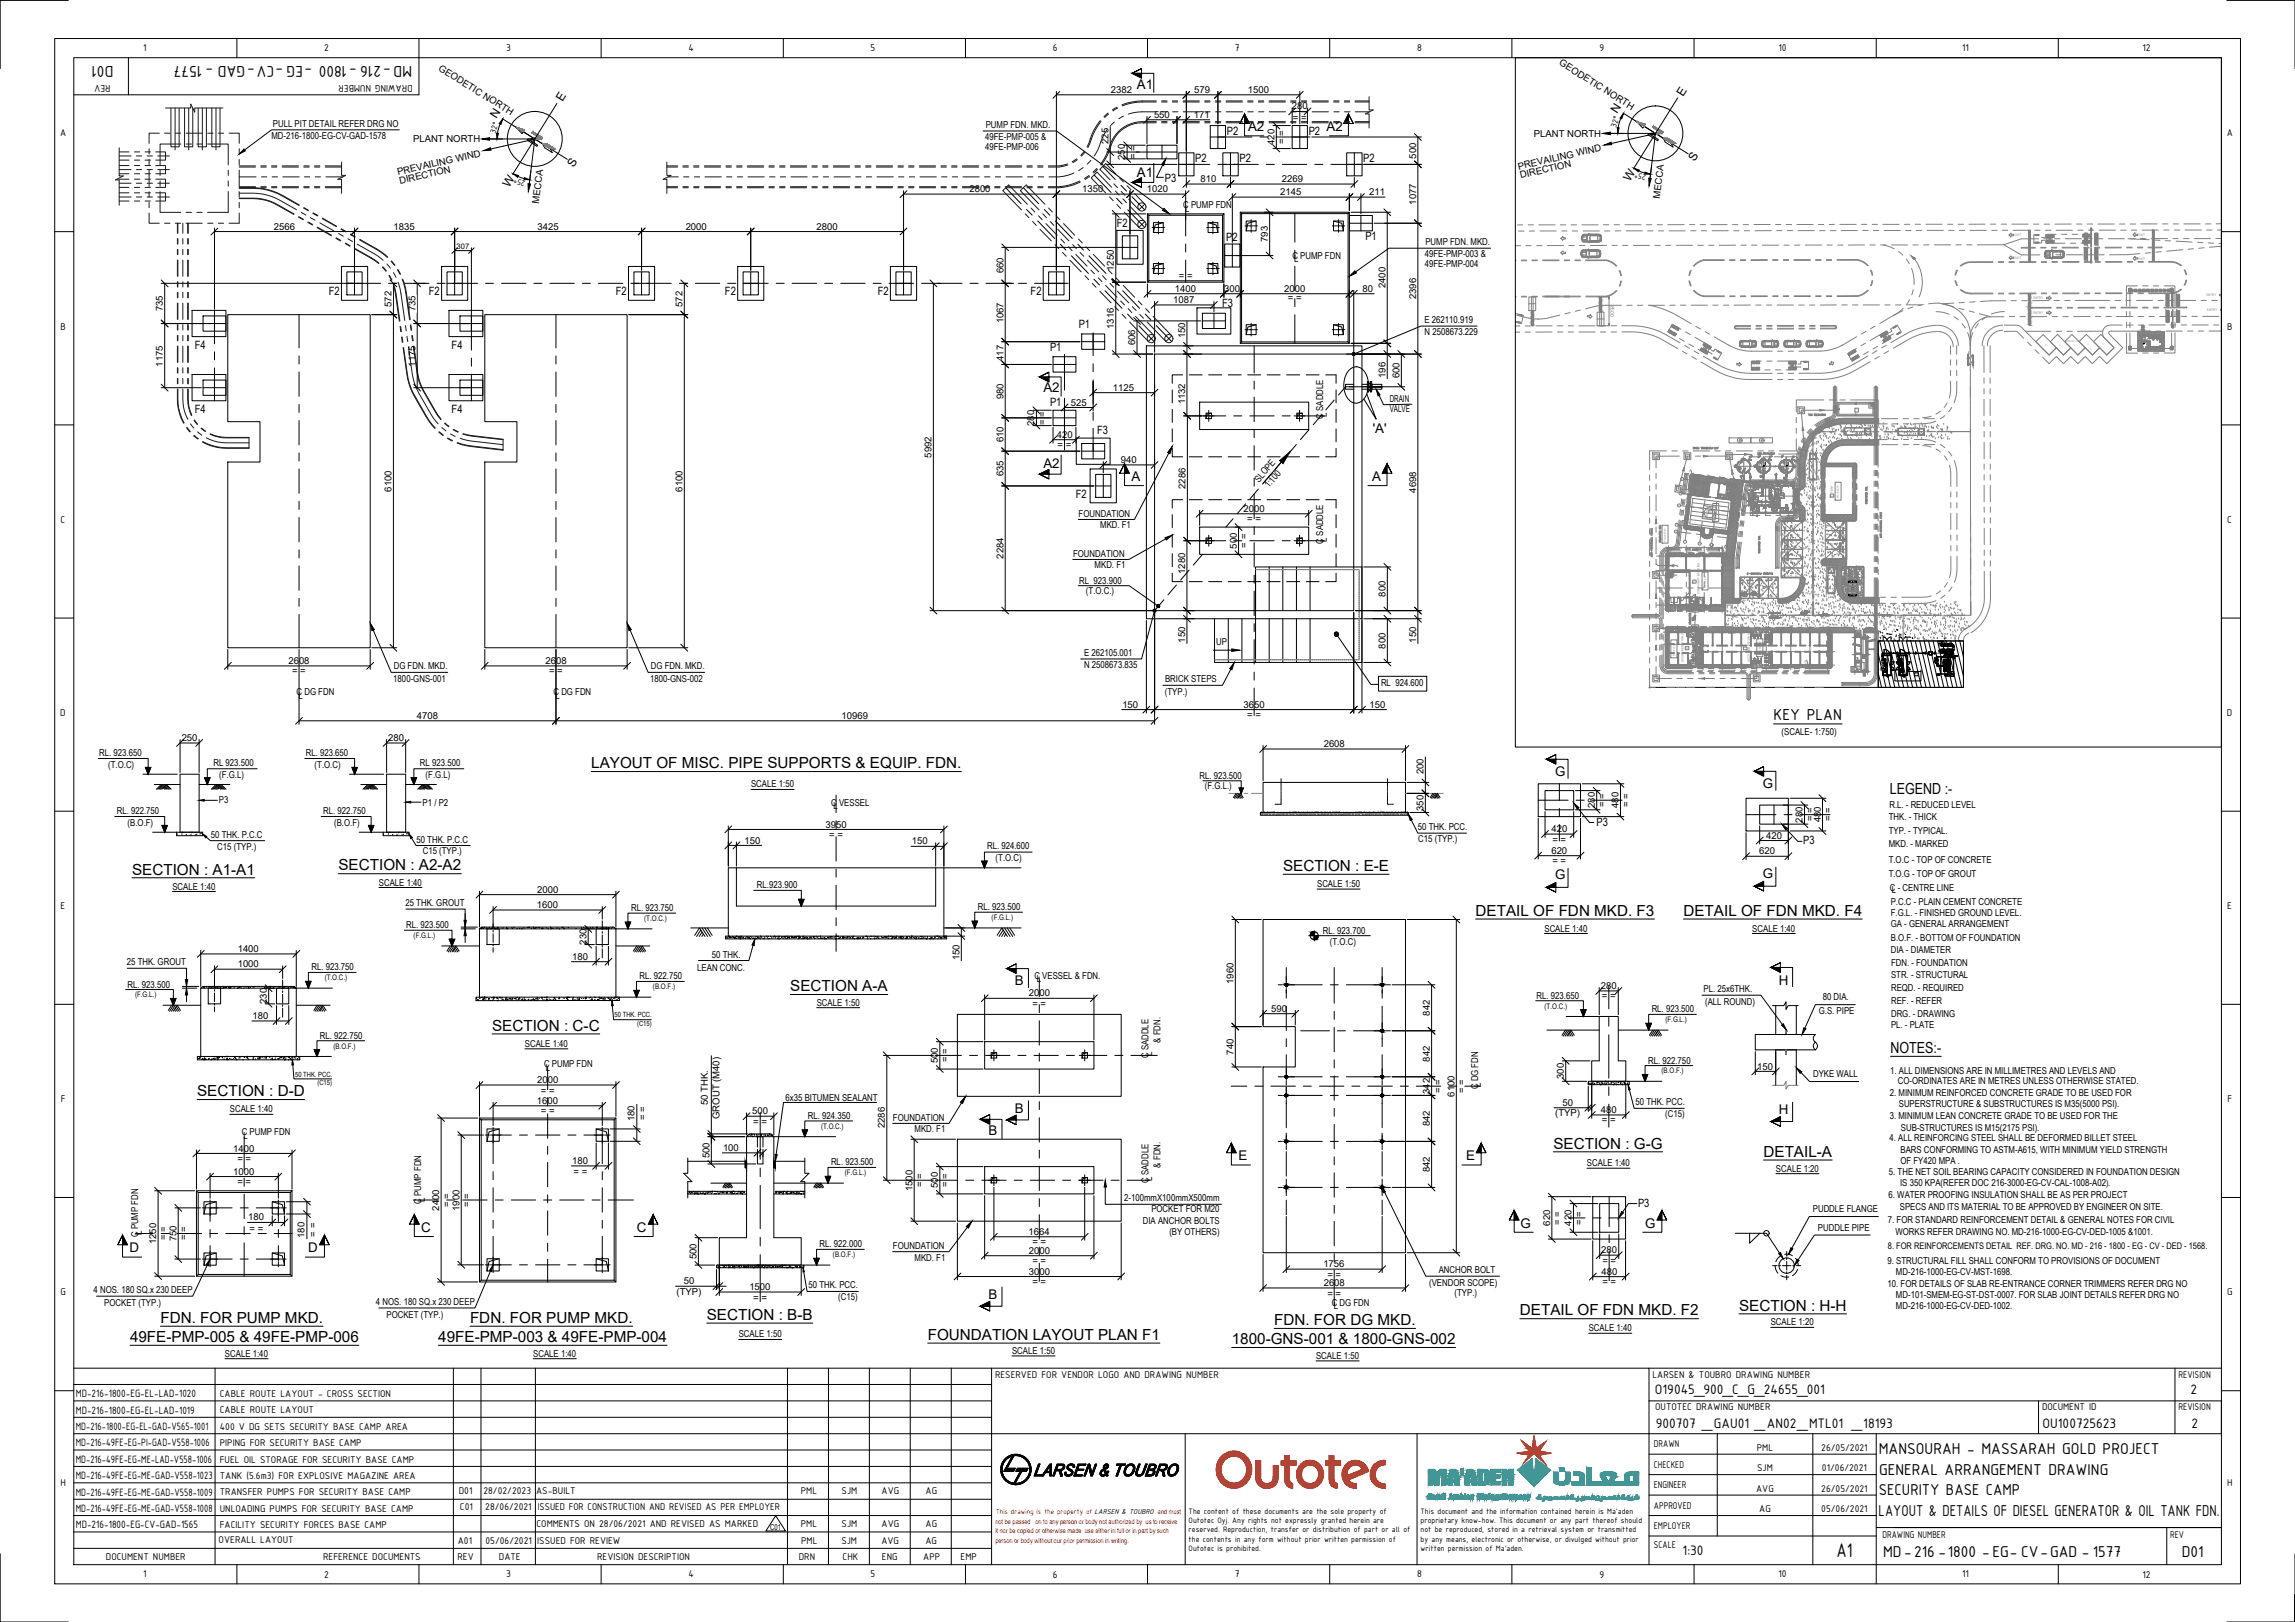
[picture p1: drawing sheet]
<svg xmlns="http://www.w3.org/2000/svg" width="841mm" height="594mm" viewBox="0 0 841 594" stroke-linecap="round" stroke-linejoin="round" font-family="sans-serif">
<defs><g id="words">
<text font-size="7.8" x="673" y="570.3">A1</text>
<text font-size="6.3" x="649.9" y="263.5">KEY PLAN</text>
<g font-size="6.2">
<text x="41.6" y="24.1" transform="rotate(180 41.6 24.1)">D01</text>
<text x="151" y="24.1" transform="rotate(180 151 24.1)">MD-216 -1800 -EG -CV-GAD - 1577</text>
<text x="688.5" y="532.5">MANSOURAH - MASSARAH GOLD PROJECT</text>
<text x="688.6" y="540.1">GENERAL ARRANGEMENT DRAWING</text>
<text x="688.5" y="547.5">SECURITY BASE CAMP</text>
<text x="688.5" y="555.1">LAYOUT &amp; DETAILS OF DIESEL GENERATOR &amp; OIL TANK FDN.</text>
<text x="690.1" y="570.1">MD-216 -1800 -EG- CV-GAD - 1577</text>
<text x="799.5" y="570.1">D01</text>
</g>
<g font-size="5.6">
<text x="216.6" y="281.4">LAYOUT OF MISC. PIPE SUPPORTS &amp; EQUIP. FDN.</text>
<text x="692.6" y="290.6">LEGEND :-</text>
<text x="48.4" y="320.3">SECTION : A1-A1</text>
<text x="124" y="318.8">SECTION : A2-A2</text>
<text x="470.2" y="319">SECTION : E-E</text>
<text x="540.8" y="335.4">DETAIL OF FDN MKD. F3</text>
<text x="616.9" y="335.4">DETAIL OF FDN MKD. F4</text>
<text x="289.6" y="363.1">SECTION A-A</text>
<text x="180.3" y="377.5">SECTION : C-C</text>
<text x="692.8" y="385.7">NOTES:-</text>
<text x="72.2" y="401.5">SECTION : D-D</text>
<text x="569.2" y="420.7">SECTION : G-G</text>
<text x="646.2" y="423.7">DETAIL-A</text>
<text x="58.8" y="484.6">FDN. FOR PUMP MKD.</text>
<text x="172.2" y="484.6">FDN. FOR PUMP MKD.</text>
<text x="259" y="483.4">SECTION : B-B</text>
<text x="466.9" y="485.4">FDN. FOR DG MKD.</text>
<text x="557" y="481.8">DETAIL OF FDN MKD. F2</text>
<text x="637.3" y="480">SECTION : H-H</text>
<text x="47.7" y="491.5">49FE-PMP-005 &amp; 49FE-PMP-006</text>
<text x="160.6" y="491.5">49FE-PMP-003 &amp; 49FE-PMP-004</text>
<text x="340" y="490.7">FOUNDATION LAYOUT PLAN F1</text>
<text x="451.4" y="492.4">1800-GNS-001 &amp; 1800-GNS-002</text>
</g>
<g font-size="5.4">
<text x="606.5" y="510.6">O19045_900_C_G_24655_001</text>
<text x="802.7" y="510.6">2</text>
<text x="606.8" y="523.1">900707 _GAU01 _AN02_MTL01 _18193</text>
<text x="748.5" y="523.1">OU100725623</text>
<text x="803" y="523.1">2</text>
<text x="616.6" y="569.7">1:30</text>
</g>
<g font-size="4.9">
<text x="416.6" y="32.5">A1</text>
<text x="457.4" y="48">A2</text>
<text x="486.1" y="48">A2</text>
<text x="416.6" y="64.7">A1</text>
<text x="382.3" y="143.7">A2</text>
<text x="503" y="158.4">'A'</text>
<text x="382.3" y="171.5">A2</text>
<text x="414.7" y="176.1">A</text>
<text x="502.9" y="176.1">A</text>
<text x="569.9" y="284.4">G</text>
<text x="646" y="288.8">G</text>
<text x="569.9" y="321.9">G</text>
<text x="646" y="321.5">G</text>
<text x="371.9" y="360.6">B</text>
<text x="651.8" y="360.6">H</text>
<text x="371.9" y="407.6">B</text>
<text x="651.8" y="408">H</text>
<text x="362.2" y="415.9">B</text>
<text x="453.8" y="425">E</text>
<text x="537.3" y="425">E</text>
<text x="557.2" y="449.6">G</text>
<text x="602.9" y="449.6">G</text>
<text x="154.3" y="451.2">C</text>
<text x="233.3" y="451.2">C</text>
<text x="47.4" y="458.7">D</text>
<text x="112.9" y="458.7">D</text>
<text x="362.2" y="475.8">B</text>
</g>
<g font-size="4.4">
<text x="616.9" y="35.5" transform="rotate(-58 616.9 35.5)">E</text>
<text x="206.2" y="37.5" transform="rotate(-58 206.2 37.5)">E</text>
<text x="592.6" y="41.7" transform="rotate(-58 592.6 41.7)">N</text>
<text x="181.9" y="43.7" transform="rotate(-58 181.9 43.7)">N</text>
<text x="621.1" y="59.4" transform="rotate(-58 621.1 59.4)">S</text>
<text x="210.3" y="61.4" transform="rotate(-58 210.3 61.4)">S</text>
<text x="186.6" y="68.8" transform="rotate(-58 186.6 68.8)">W</text>
<text x="597.3" y="66.8" transform="rotate(-58 597.3 66.8)">W</text>
</g>
<g font-size="4.2">
<text x="449.6" y="49.4">P2</text>
<text x="479.6" y="49.4">P2</text>
<text x="438" y="59.4">P2</text>
<text x="454.2" y="59.4">P2</text>
<text x="499.6" y="59.4">P2</text>
<text x="426.8" y="66.6">P3</text>
<text x="409.3" y="83.3">F2</text>
<text x="449.3" y="88.1">P2</text>
<text x="500.4" y="87.9">P1</text>
<text x="120.5" y="108.1">F2</text>
<text x="157.2" y="108.1">F2</text>
<text x="225.7" y="108.1">F2</text>
<text x="265.7" y="108.1">F2</text>
<text x="321.7" y="108.1">F2</text>
<text x="377.7" y="108.1">F2</text>
<text x="447.9" y="112.3">F3</text>
<text x="395.3" y="120.2">P1</text>
<text x="71.4" y="127.8">F4</text>
<text x="165.5" y="127.8">F4</text>
<text x="384.8" y="128.5">P1</text>
<text x="384.8" y="148.7">P1</text>
<text x="71.4" y="151.3">F4</text>
<text x="165.5" y="151.3">F4</text>
<text x="402.1" y="159.1">F3</text>
<text x="394.2" y="182.5">F2</text>
<text x="585.1" y="302.6">P3</text>
<text x="660.8" y="309.3">P3</text>
<text x="600.3" y="442">P3</text>
<text x="27.8" y="511.8">MD-216-1800-EG-EL-LAD-1020</text>
<text x="27.8" y="517.8">MD-216-1800-EG-EL-LAD-1019</text>
<text x="27.8" y="523.8">MD-216-1800-EG-EL-GAD-V565-1001</text>
<text x="27.8" y="529.8">MD-216-49FE-EG-PI-GAD-V558-1006</text>
<text x="27.8" y="535.8">MD-216-49FE-EG-ME-LAD-V558-1006</text>
<text x="27.8" y="541.8">MD-216-49FE-EG-ME-GAD-V558-1023</text>
<text x="27.8" y="547.8">MD-216-49FE-EG-ME-GAD-V558-1009</text>
<text x="27.8" y="553.8">MD-216-49FE-EG-ME-GAD-V558-1008</text>
<text x="27.8" y="559.8">MD-216-1800-EG-CV-GAD-1565</text>
</g>
<g font-size="3.9">
<text x="52.5" y="18.8">1</text>
<text x="118.8" y="18.9">2</text>
<text x="185.5" y="18.7">3</text>
<text x="252.3" y="18.8">4</text>
<text x="319" y="18.7">5</text>
<text x="385.9" y="18.8">6</text>
<text x="452.6" y="18.8">7</text>
<text x="519.3" y="18.8">8</text>
<text x="586.1" y="18.7">9</text>
<text x="651.7" y="18.8">10</text>
<text x="719.1" y="18.8">11</text>
<text x="785.1" y="18.9">12</text>
<text x="40.5" y="31" transform="rotate(180 40.5 31)">REV</text>
<text x="151.2" y="31" transform="rotate(180 151.2 31)">DRAWING NUMBER</text>
<text x="22" y="50">A</text>
<text x="816" y="50">A</text>
<text x="22.2" y="120.7">B</text>
<text x="816.2" y="120.7">B</text>
<text x="22.2" y="191.4">C</text>
<text x="816.2" y="191.4">C</text>
<text x="22.1" y="262.2">D</text>
<text x="816.1" y="262.2">D</text>
<text x="22.2" y="333">E</text>
<text x="816.2" y="333">E</text>
<text x="22.3" y="403.7">F</text>
<text x="816.3" y="403.7">F</text>
<text x="22.2" y="474.4">G</text>
<text x="816.2" y="474.4">G</text>
<text x="364.6" y="504.6">RESERVED FOR VENDOR LOGO AND DRAWING NUMBER</text>
<text x="605.6" y="504.6">LARSEN &amp; TOUBRO DRAWING NUMBER</text>
<text x="798.3" y="504.6">REVISION</text>
<text x="80.5" y="511.7">CABLE ROUTE LAYOUT - CROSS SECTION</text>
<text x="80.5" y="517.7">CABLE ROUTE LAYOUT</text>
<text x="606.5" y="516.6">OUTOTEC DRAWING NUMBER</text>
<text x="748.3" y="516.6">DOCUMENT ID</text>
<text x="798.3" y="516.6">REVISION</text>
<text x="80.5" y="523.7">400 V DG SETS SECURITY BASE CAMP AREA</text>
<text x="80.5" y="529.7">PIPING FOR SECURITY BASE CAMP</text>
<text x="606.1" y="530.1">DRAWN</text>
<text x="643.8" y="531.3">PML</text>
<text x="667.4" y="531.3">26/05/2021</text>
<text x="80.5" y="535.7">FUEL OIL STORAGE FOR SECURITY BASE CAMP</text>
<text x="606.1" y="537.6">CHECKED</text>
<text x="643.9" y="538.8">SJM</text>
<text x="667.7" y="538.8">01/06/2021</text>
<text x="22.2" y="544.2">H</text>
<text x="80.5" y="541.7">TANK (5.6m3) FOR EXPLOSIVE MAGAZINE AREA</text>
<text x="606.1" y="545.1">ENGINEER</text>
<text x="816.2" y="544.2">H</text>
<text x="80.5" y="547.7">TRANSFER PUMPS FOR SECURITY BASE CAMP</text>
<text x="168.1" y="547.1">D01</text>
<text x="177.2" y="547.1">28/02/2023</text>
<text x="196.5" y="547.1">AS-BUILT</text>
<text x="293.4" y="547.1">PML</text>
<text x="308.4" y="547.1">SJM</text>
<text x="323.1" y="547.1">AVG</text>
<text x="339.2" y="547.1">AG</text>
<text x="643.5" y="546.4">AVG</text>
<text x="667.4" y="546.4">26/05/2021</text>
<text x="80.5" y="553.7">UNLOADING PUMPS FOR SECURITY BASE CAMP</text>
<text x="168.6" y="553.1">C01</text>
<text x="177.8" y="553.1">28/06/2021</text>
<text x="197" y="553.1">ISSUED FOR CONSTRUCTION AND REVISED AS PER EMPLOYER</text>
<text x="606.1" y="552.6">APPROVED</text>
<text x="644.7" y="553.9">AG</text>
<text x="667.4" y="553.9">05/06/2021</text>
<text x="80.5" y="559.7">FACILITY SECURITY FORCES BASE CAMP</text>
<text x="196.6" y="559.2">COMMENTS ON 28/06/2021 AND REVISED AS MARKED</text>
<text x="293.4" y="559.2">PML</text>
<text x="308.4" y="559.2">SJM</text>
<text x="323.1" y="559.2">AVG</text>
<text x="339.2" y="559.2">AG</text>
<text x="606.1" y="560.1">EMPLOYER</text>
<text x="689.8" y="563.2">DRAWING NUMBER</text>
<text x="795.3" y="563.2">REV</text>
<text x="80.1" y="565.1">OVERALL LAYOUT</text>
<text x="167.8" y="565.6">A01</text>
<text x="177.9" y="565.6">05/06/2021</text>
<text x="196.9" y="565.6">ISSUED FOR REVIEW</text>
<text x="293.6" y="565.6">PML</text>
<text x="308.3" y="565.6">SJM</text>
<text x="323" y="565.6">AVG</text>
<text x="339.1" y="565.6">AG</text>
<text x="606.1" y="567">SCALE</text>
<text x="38.8" y="571.3">DOCUMENT NUMBER</text>
<text x="118.4" y="571.3">REFERENCE DOCUMENTS</text>
<text x="167.7" y="571.3">REV</text>
<text x="182.8" y="571.3">DATE</text>
<text x="218.8" y="571.3">REVISION DESCRIPTION</text>
<text x="292.7" y="571.3">DRN</text>
<text x="308.8" y="571.3">CHK</text>
<text x="323.2" y="571.3">ENG</text>
<text x="338.4" y="571.3">APP</text>
<text x="352" y="571.3">EMP</text>
<text x="52.5" y="577.7">1</text>
<text x="118.8" y="577.8">2</text>
<text x="185.5" y="577.7">3</text>
<text x="252.3" y="577.7">4</text>
<text x="319" y="577.7">5</text>
<text x="385.9" y="577.8">6</text>
<text x="452.6" y="577.7">7</text>
<text x="519.3" y="577.7">8</text>
<text x="586.1" y="577.9">9</text>
<text x="651.7" y="577.7">10</text>
<text x="719.1" y="577.7">11</text>
<text x="785.1" y="577.8">12</text>
</g>
<g font-size="3.5">
<text x="571.1" y="23.6" transform="rotate(32 571.1 23.6)">GEODETIC NORTH</text>
<text x="160.4" y="25.6" transform="rotate(32 160.4 25.6)">GEODETIC NORTH</text>
<text x="407.1" y="34.1">2382</text>
<text x="437.6" y="34.1">579</text>
<text x="457.3" y="34.1">1500</text>
<text x="473.4" y="40">280</text>
<text x="100" y="46.7">PULL PIT DETAIL REFER DRG NO</text>
<text x="361.2" y="46.8">PUMP FDN. MKD.</text>
<text x="422.9" y="43.2">550</text>
<text x="437.5" y="43.2">171</text>
<text x="473.8" y="44.2">= =</text>
<text x="99.5" y="50.8">MD-216-1800-EG-CV-GAD-1578</text>
<text x="151.4" y="52.1">PLANT NORTH</text>
<text x="361" y="51.3">49FE-PMP-005 &amp;</text>
<text x="406.2" y="52.7" transform="rotate(-90 406.2 52.7)">225</text>
<text x="467.1" y="53.1" transform="rotate(-90 467.1 53.1)">420</text>
<text x="470.9" y="52.7" transform="rotate(-90 470.9 52.7)">= =</text>
<text x="562.1" y="50.1">PLANT NORTH</text>
<text x="361" y="55">49FE-PMP-006</text>
<text x="412.2" y="58.6" transform="rotate(-90 412.2 58.6)">250</text>
<text x="416.4" y="58.2" transform="rotate(-90 416.4 58.2)">= =</text>
<text x="518.9" y="58.1" transform="rotate(-90 518.9 58.1)">500</text>
<text x="145.9" y="64.1" transform="rotate(-13 145.9 64.1)">PREVAILING WIND</text>
<text x="556.5" y="62.1" transform="rotate(-13 556.5 62.1)">PREVAILING WIND</text>
<text x="557.3" y="65.3" transform="rotate(-13 557.3 65.3)">DIRECTION</text>
<text x="146.6" y="67.3" transform="rotate(-13 146.6 67.3)">DIRECTION</text>
<text x="355.2" y="70.5">2800</text>
<text x="396.6" y="70.5">1350</text>
<text x="420.3" y="70.5">1020</text>
<text x="440" y="66.7">810</text>
<text x="469.2" y="71.5">2145</text>
<text x="469.8" y="66.7">2269</text>
<text x="501.7" y="71.6">211</text>
<text x="197.5" y="74.8" transform="rotate(-83 197.5 74.8)">MECCA</text>
<text x="433.6" y="76.3">C PUMP FDN</text>
<text x="434.3" y="77.7">L</text>
<text x="518.9" y="75" transform="rotate(-90 518.9 75)">1077</text>
<text x="608.2" y="72.8" transform="rotate(-83 608.2 72.8)">MECCA</text>
<text x="100.4" y="84.1">2566</text>
<text x="144.3" y="84.1">1835</text>
<text x="197" y="84.1">3425</text>
<text x="251.3" y="84.1">2000</text>
<text x="299.2" y="84.1">2800</text>
<text x="464.6" y="88.6" transform="rotate(-90 464.6 88.6)">793</text>
<text x="522.3" y="89.8">PUMP FDN. MKD.</text>
<text x="473.6" y="94.8">C PUMP FDN</text>
<text x="522.1" y="94.2">49FE-PMP-003 &amp;</text>
<text x="367.7" y="100.1" transform="rotate(-90 367.7 100.1)">660</text>
<text x="408.2" y="99.2" transform="rotate(-90 408.2 99.2)">1250</text>
<text x="474.3" y="96.1">L</text>
<text x="522.1" y="97.9">49FE-PMP-004</text>
<text x="430.5" y="106.9">1400</text>
<text x="432" y="102.1">= =</text>
<text x="448.6" y="106.9">300</text>
<text x="470.6" y="106.9">2000</text>
<text x="499.3" y="106.9">80</text>
<text x="507.7" y="105.6" transform="rotate(-90 507.7 105.6)">2400</text>
<text x="143.5" y="112.4" transform="rotate(-90 143.5 112.4)">572</text>
<text x="250.1" y="112.4" transform="rotate(-90 250.1 112.4)">572</text>
<text x="430" y="111">1087</text>
<text x="472" y="110.2">= =</text>
<text x="518.9" y="109.6" transform="rotate(-90 518.9 109.6)">2396</text>
<text x="59.7" y="114.1" transform="rotate(-90 59.7 114.1)">735</text>
<text x="152.2" y="114.1" transform="rotate(-90 152.2 114.1)">735</text>
<text x="367.7" y="118.5" transform="rotate(-90 367.7 118.5)">1067</text>
<text x="522" y="118.5">E 262110.919</text>
<text x="408.2" y="120.5" transform="rotate(-90 408.2 120.5)">1316</text>
<text x="434.3" y="123.9" transform="rotate(-90 434.3 123.9)">150</text>
<text x="522" y="122.7">N 2508673.229</text>
<text x="416" y="126.5" transform="rotate(-90 416 126.5)">606</text>
<text x="59.7" y="134.3" transform="rotate(-90 59.7 134.3)">1175</text>
<text x="152.2" y="134.3" transform="rotate(-90 152.2 134.3)">1175</text>
<text x="367.7" y="132.2" transform="rotate(-90 367.7 132.2)">417</text>
<text x="407.8" y="143.1">1125</text>
<text x="507.7" y="138.4" transform="rotate(-90 507.7 138.4)">196</text>
<text x="512.9" y="138.6" transform="rotate(-90 512.9 138.6)">600</text>
<text x="367.7" y="146.2" transform="rotate(-90 367.7 146.2)">980</text>
<text x="392.4" y="148.6">525</text>
<text x="434.3" y="148.1" transform="rotate(-90 434.3 148.1)">1132</text>
<text x="509.3" y="147.3">DRAIN</text>
<text x="379" y="156" transform="rotate(-90 379 156)">280</text>
<text x="383.1" y="155.6" transform="rotate(-90 383.1 155.6)">= =</text>
<text x="484.9" y="153.3" transform="rotate(-90 484.9 153.3)">C SADDLE</text>
<text x="486.2" y="152.6" transform="rotate(-90 486.2 152.6)">L</text>
<text x="509.3" y="150.8">VALVE</text>
<text x="387.3" y="160.4">420</text>
<text x="341.4" y="167.6" transform="rotate(-90 341.4 167.6)">5992</text>
<text x="367.7" y="162.1" transform="rotate(-90 367.7 162.1)">610</text>
<text x="387.6" y="164.2">= =</text>
<text x="410.8" y="169.6">940</text>
<text x="367.7" y="174.5" transform="rotate(-90 367.7 174.5)">635</text>
<text x="434.5" y="179" transform="rotate(-90 434.5 179)">2286</text>
<text x="461.4" y="176.8" transform="rotate(-50 461.4 176.8)">SLOPE</text>
<text x="465" y="178.9" transform="rotate(-50 465 178.9)">1:100</text>
<text x="143.5" y="180.1" transform="rotate(-90 143.5 180.1)">6100</text>
<text x="250.1" y="180.1" transform="rotate(-90 250.1 180.1)">6100</text>
<text x="518.9" y="180.5" transform="rotate(-90 518.9 180.5)">4698</text>
<text x="395.3" y="189.3">FOUNDATION</text>
<text x="455.7" y="187.5">2000</text>
<text x="457.1" y="191.3">= =</text>
<text x="403.2" y="193.5">MKD. F1</text>
<text x="393.2" y="204">FOUNDATION</text>
<text x="453.2" y="200.9" transform="rotate(-90 453.2 200.9)">500</text>
<text x="457" y="200.5" transform="rotate(-90 457 200.5)">= =</text>
<text x="484.9" y="199.1" transform="rotate(-90 484.9 199.1)">C SADDLE</text>
<text x="486.2" y="198.4" transform="rotate(-90 486.2 198.4)">L</text>
<text x="367.7" y="204.7" transform="rotate(-90 367.7 204.7)">2284</text>
<text x="401.1" y="208.2">MKD. F1</text>
<text x="395.5" y="213.9">RL 923.900</text>
<text x="434.3" y="210.2" transform="rotate(-90 434.3 210.2)">1280</text>
<text x="398" y="217.6">(T.O.C.)</text>
<text x="507.7" y="218.5" transform="rotate(-90 507.7 218.5)">800</text>
<text x="434.3" y="235.4" transform="rotate(-90 434.3 235.4)">150</text>
<text x="445.7" y="236.4">UP</text>
<text x="507.7" y="237.5" transform="rotate(-90 507.7 237.5)">800</text>
<text x="518.9" y="235.4" transform="rotate(-90 518.9 235.4)">150</text>
<text x="105.7" y="243.2">2608</text>
<text x="144.3" y="245.2">DG FDN. MKD.</text>
<text x="199.9" y="243.2">2608</text>
<text x="238.5" y="245.2">DG FDN. MKD.</text>
<text x="397.2" y="240.2">E 262105.001</text>
<text x="397.3" y="244.7">N 2508673.835</text>
<text x="107" y="247">= =</text>
<text x="144.1" y="249.6">1800-GNS-001</text>
<text x="201.2" y="247">= =</text>
<text x="238.3" y="249.6">1800-GNS-002</text>
<text x="427" y="249.7">BRICK STEPS</text>
<text x="506.1" y="251.2">RL 924.600</text>
<text x="108.7" y="254.6">C DG FDN</text>
<text x="109.4" y="255.9">L</text>
<text x="202.8" y="254.6">C DG FDN</text>
<text x="203.5" y="255.9">L</text>
<text x="426.9" y="254.6">(TYP.)</text>
<text x="152.8" y="263.3">4708</text>
<text x="308.4" y="263.3">10969</text>
<text x="411.3" y="259.2">150</text>
<text x="455.7" y="259.2">3650</text>
<text x="457.1" y="263">= =</text>
<text x="501.8" y="259.2">150</text>
<text x="652.9" y="269.1">(SCALE- 1:750)</text>
<text x="66.6" y="271.5">250</text>
<text x="142.3" y="271.5">280</text>
<text x="485.1" y="273.7">2608</text>
<text x="36.4" y="276.9">RL. 923.650</text>
<text x="39.7" y="281.2">(T.O.C)</text>
<text x="78.2" y="280.6">RL 923.500</text>
<text x="112" y="276.9">RL. 923.650</text>
<text x="115.3" y="281.2">(T.O.C)</text>
<text x="153.9" y="280.6">RL 923.500</text>
<text x="80.3" y="285">(F.G.L)</text>
<text x="156" y="285">(F.G.L)</text>
<text x="439.5" y="285.2">RL. 923.500</text>
<text x="521.7" y="283.6" transform="rotate(-90 521.7 283.6)">200</text>
<text x="275.2" y="288.4">SCALE 1:50</text>
<text x="441.6" y="289.1">(F.G.L.)</text>
<text x="42.8" y="298">RL. 922.750</text>
<text x="80.2" y="294.1">P3</text>
<text x="118.5" y="298">RL. 922.750</text>
<text x="154.9" y="295.2">P1 / P2</text>
<text x="304.6" y="295.1">C VESSEL</text>
<text x="305.4" y="296.2">L</text>
<text x="521.7" y="297" transform="rotate(-90 521.7 297)">350</text>
<text x="584.4" y="296" transform="rotate(-90 584.4 296)">280</text>
<text x="588.2" y="295.6" transform="rotate(-90 588.2 295.6)">= =</text>
<text x="593.2" y="295.9" transform="rotate(-90 593.2 295.9)">480</text>
<text x="597" y="295.6" transform="rotate(-90 597 295.6)">= =</text>
<text x="692.4" y="295.9">R.L. - REDUCED LEVEL</text>
<text x="46.8" y="302.4">(B.O.F)</text>
<text x="122.5" y="302.4">(B.O.F)</text>
<text x="302.5" y="303.1">3950</text>
<text x="519.6" y="303.9">50 THK. PCC.</text>
<text x="568.6" y="304.8">420</text>
<text x="660.6" y="301.3" transform="rotate(-90 660.6 301.3)">280</text>
<text x="664.4" y="300.9" transform="rotate(-90 664.4 300.9)">= =</text>
<text x="667.2" y="301.2" transform="rotate(-90 667.2 301.2)">480</text>
<text x="671" y="300.9" transform="rotate(-90 671 300.9)">= =</text>
<text x="692.1" y="300.3">THK. - THICK</text>
<text x="692.1" y="305.5">TYP. - TYPICAL.</text>
<text x="77.3" y="307">50 THK. P.C.C</text>
<text x="79.6" y="311.2">C15 (TYP.)</text>
<text x="152.6" y="308.7">50 THK. P.C.C</text>
<text x="272.9" y="309">150</text>
<text x="303.9" y="306.9">= =</text>
<text x="334.1" y="309.3">150</text>
<text x="361.7" y="311">RL. 924.600</text>
<text x="519.8" y="308.5">C15 (TYP.)</text>
<text x="568.9" y="308.6">= =</text>
<text x="647.3" y="307.2">420</text>
<text x="692.1" y="310.4">MKD. - MARKED</text>
<text x="154.9" y="312.9">C15 (TYP.)</text>
<text x="364.9" y="315.5">(T.O.C)</text>
<text x="568.5" y="312.7">620</text>
<text x="568.9" y="316.5">= =</text>
<text x="644.7" y="312.9">620</text>
<text x="692.1" y="316">T.O.C - TOP OF CONCRETE</text>
<text x="692.1" y="321.1">T.O.G - TOP OF GROUT</text>
<text x="63.2" y="325.8">SCALE 1:40</text>
<text x="138.8" y="324.3">SCALE 1:40</text>
<text x="196.8" y="327">2000</text>
<text x="277.4" y="325.3">RL.923.900</text>
<text x="482.7" y="324.9">SCALE 1:50</text>
<text x="692.6" y="326.2">C - CENTRE LINE</text>
<text x="693.3" y="327.1">L</text>
<text x="148.6" y="331.9">25 THK. GROUT</text>
<text x="196.7" y="332.6">1600</text>
<text x="231.3" y="333.7">RL. 923.750</text>
<text x="358.3" y="333.4">RL. 923.500</text>
<text x="692.9" y="331.6">P.C.C - PLAIN CEMENT CONCRETE</text>
<text x="692.9" y="335.6">F.G.L. - FINISHED GROUND LEVEL.</text>
<text x="148.8" y="340">RL. 923.500</text>
<text x="484.7" y="342">RL. 923.700</text>
<text x="566" y="341.2">SCALE 1:40</text>
<text x="642.1" y="341.2">SCALE 1:40</text>
<text x="692.9" y="339.7">GA - GENERAL ARRANGEMENT</text>
<text x="214.9" y="346" transform="rotate(-90 214.9 346)">230</text>
<text x="487.4" y="346">(T.O.C)</text>
<text x="692.9" y="344.5">B.O.F. - BOTTOM OF FOUNDATION</text>
<text x="46.5" y="353.6">25 THK. GROUT</text>
<text x="87.1" y="348.7">1400</text>
<text x="209.7" y="351.6">180</text>
<text x="260.9" y="350.8">50 THK.</text>
<text x="351.6" y="351.7" transform="rotate(-90 351.6 351.7)">150</text>
<text x="692.9" y="349">DIA - DIAMETER</text>
<text x="693" y="353.8">FDN. - FOUNDATION</text>
<text x="87.1" y="354.3">1000</text>
<text x="114.1" y="355.4">RL. 923.750</text>
<text x="234.4" y="358.7">RL. 922.750</text>
<text x="255.5" y="355.5">LEAN CONC.</text>
<text x="379.1" y="358.7">C VESSEL &amp; FDN.</text>
<text x="380" y="359.8">L</text>
<text x="693" y="358.4">STR. - STRUCTURAL</text>
<text x="46.7" y="361.7">RL. 923.500</text>
<text x="377" y="365">2000</text>
<text x="452" y="360.4" transform="rotate(-90 452 360.4)">1960</text>
<text x="563.1" y="365.8">RL. 923.650</text>
<text x="586.7" y="362.3">280</text>
<text x="624.3" y="363.3">PL. 25x6THK.</text>
<text x="693" y="363.1">REQD. - REQUIRED</text>
<text x="97.8" y="367.7" transform="rotate(-90 97.8 367.7)">230</text>
<text x="299.3" y="368.3">SCALE 1:50</text>
<text x="378.3" y="368.8">= =</text>
<text x="465.9" y="370.6">590</text>
<text x="523.9" y="372" transform="rotate(-90 523.9 372)">842</text>
<text x="587" y="366.1">= =</text>
<text x="605.3" y="370.8">RL. 923.500</text>
<text x="624.9" y="368.1">(ALL ROUND)</text>
<text x="666.5" y="371.5">G.S. PIPE</text>
<text x="668" y="366.3">80 DIA.</text>
<text x="693" y="367.7">REF. - REFER</text>
<text x="92.6" y="373.3">180</text>
<text x="693" y="372.4">DRG. - DRAWING</text>
<text x="693" y="376.5">PL. - PLATE</text>
<text x="117.2" y="380.5">RL. 922.750</text>
<text x="192.3" y="383.4">SCALE 1:40</text>
<text x="425.2" y="381.9" transform="rotate(-90 425.2 381.9)">&amp; FDN.</text>
<text x="343.7" y="389.4" transform="rotate(-90 343.7 389.4)">500</text>
<text x="347.5" y="389.1" transform="rotate(-90 347.5 389.1)">= =</text>
<text x="420.9" y="387.6" transform="rotate(-90 420.9 387.6)">C SADDLE</text>
<text x="422.2" y="386.9" transform="rotate(-90 422.2 386.9)">L</text>
<text x="452" y="386.3" transform="rotate(-90 452 386.3)">740</text>
<text x="523.9" y="388.8" transform="rotate(-90 523.9 388.8)">842</text>
<text x="604" y="389.6">RL. 922.750</text>
<text x="199.4" y="390.8">C PUMP FDN</text>
<text x="200.1" y="392.1">L</text>
<text x="573.1" y="395.2" transform="rotate(-90 573.1 395.2)">300</text>
<text x="644" y="391.8">150</text>
<text x="664.4" y="394.5">DYKE WALL</text>
<text x="692.6" y="393.5">1. ALL DIMENSIONS ARE IN MILLIMETRES AND LEVELS AND</text>
<text x="196.8" y="396.7">2000</text>
<text x="198.2" y="400.5">= =</text>
<text x="523.9" y="400.7" transform="rotate(-90 523.9 400.7)">342</text>
<text x="528.2" y="400.3" transform="rotate(-90 528.2 400.3)">= =</text>
<text x="533" y="401.7" transform="rotate(-90 533 401.7)">6100</text>
<text x="536.8" y="400.3" transform="rotate(-90 536.8 400.3)">= =</text>
<text x="541.7" y="399" transform="rotate(-90 541.7 399)">C DG FDN</text>
<text x="542.7" y="398.3" transform="rotate(-90 542.7 398.3)">L</text>
<text x="692.6" y="401.4">2. MINIMUM REINFORCED CONCRETE GRADE TO BE USED FOR</text>
<text x="695.4" y="397.2">CO-ORDINATES ARE IN METRES UNLESS OTHERWISE STATED.</text>
<text x="84.2" y="407.4">SCALE 1:40</text>
<text x="196.7" y="404.3">1600</text>
<text x="259.4" y="404.8" transform="rotate(-90 259.4 404.8)">50 THK.</text>
<text x="287.9" y="403.2">6x35 BITUMEN SEALANT</text>
<text x="572.6" y="405.1">50</text>
<text x="586.7" y="407.7">480</text>
<text x="599.3" y="404.8">50 THK. PCC.</text>
<text x="695.8" y="405.6">SUPERSTRUCTURE &amp; SUBSTRUCTURES IS M35(5000 PSI).</text>
<text x="198.2" y="408.1">= =</text>
<text x="232.5" y="410.7" transform="rotate(-90 232.5 410.7)">180</text>
<text x="236.7" y="410.3" transform="rotate(-90 236.7 410.3)">= =</text>
<text x="263.7" y="409.9" transform="rotate(-90 263.7 409.9)">GROUT (M40)</text>
<text x="275.7" y="408.2">500</text>
<text x="276" y="412">= =</text>
<text x="296.1" y="409.8">RL. 924.350</text>
<text x="324.3" y="413.3" transform="rotate(-90 324.3 413.3)">2286</text>
<text x="327.2" y="410.5">FOUNDATION</text>
<text x="523.9" y="412.6" transform="rotate(-90 523.9 412.6)">842</text>
<text x="569.9" y="408.9">(TYP)</text>
<text x="587" y="411.5">= =</text>
<text x="610.2" y="409">(C15)</text>
<text x="692.5" y="410">3. MINIMUM LEAN CONCRETE GRADE TO BE USED FOR THE</text>
<text x="88.6" y="415.8">C PUMP FDN</text>
<text x="89.3" y="417.1">L</text>
<text x="335.1" y="414.7">MKD. F1</text>
<text x="692.4" y="418">4. ALL REINFORCING STEEL SHALL BE DEFORMED BILLET STEEL</text>
<text x="696.6" y="414.2">SUB-STRUCTURES IS M15(2175 PSI).</text>
<text x="85.5" y="421.8">1400</text>
<text x="87" y="425.6">= =</text>
<text x="260" y="424.2" transform="rotate(-90 260 424.2)">500</text>
<text x="265" y="421.6">100</text>
<text x="696.5" y="422.2">BARS CONFORMING TO ASTM-A615, WITH MINIMUM YIELD STRENGTH</text>
<text x="85.5" y="430.2">1000</text>
<text x="209.7" y="426.2">180</text>
<text x="210.2" y="430.4">= =</text>
<text x="304.5" y="426.9">RL. 923.500</text>
<text x="425.2" y="427.7" transform="rotate(-90 425.2 427.7)">&amp; FDN.</text>
<text x="523.9" y="429.4" transform="rotate(-90 523.9 429.4)">842</text>
<text x="581.6" y="427.1">SCALE 1:40</text>
<text x="650.8" y="429.1">SCALE 1:20</text>
<text x="692.2" y="430.3">5. THE NET SOIL BEARING CAPACITY CONSIDERED IN FOUNDATION DESIGN</text>
<text x="696.5" y="426.4">OF FY420 MPA .</text>
<text x="87" y="434.1">= =</text>
<text x="334.3" y="436.3" transform="rotate(-90 334.3 436.3)">1500</text>
<text x="338.1" y="434.8" transform="rotate(-90 338.1 434.8)">= =</text>
<text x="343.7" y="435.2" transform="rotate(-90 343.7 435.2)">500</text>
<text x="347.5" y="434.8" transform="rotate(-90 347.5 434.8)">= =</text>
<text x="420.9" y="433.3" transform="rotate(-90 420.9 433.3)">C SADDLE</text>
<text x="422.2" y="432.6" transform="rotate(-90 422.2 432.6)">L</text>
<text x="696.3" y="434.5">IS 350 KPA(REFER DOC 216-3000-EG-CV-CAL-1008-A02).</text>
<text x="154.4" y="440.9" transform="rotate(-90 154.4 440.9)">C PUMP FDN</text>
<text x="155.7" y="440.2" transform="rotate(-90 155.7 440.2)">L</text>
<text x="161" y="443.4" transform="rotate(-90 161 443.4)">2400</text>
<text x="164.8" y="442" transform="rotate(-90 164.8 442)">= =</text>
<text x="168.3" y="443.5" transform="rotate(-90 168.3 443.5)">1900</text>
<text x="172.2" y="442" transform="rotate(-90 172.2 442)">= =</text>
<text x="411.9" y="439.9">2-100mmX100mmX500mm</text>
<text x="664.3" y="444">PUDDLE FLANGE</text>
<text x="692.1" y="438.9">6. WATER PROOFING INSULATION SHALL BE AS PER PROJECT</text>
<text x="696.2" y="443.1">SPECS AND ITS MATERIAL TO BE APPROVED BY ENGINEER ON SITE.</text>
<text x="91" y="446.9">180</text>
<text x="418.8" y="448.3">DIA ANCHOR BOLTS</text>
<text x="421.9" y="444.1">POCKET FOR M20</text>
<text x="568" y="449" transform="rotate(-90 568 449)">620</text>
<text x="571.8" y="448.6" transform="rotate(-90 571.8 448.6)">= =</text>
<text x="575.9" y="448.9" transform="rotate(-90 575.9 448.9)">420</text>
<text x="579.7" y="448.6" transform="rotate(-90 579.7 448.6)">= =</text>
<text x="691.8" y="447.9">7. FOR STANDARD REINFORCEMENT DETAIL &amp; GENERAL NOTES FOR CIVIL</text>
<text x="50.7" y="453.2" transform="rotate(-90 50.7 453.2)">C PUMP FDN</text>
<text x="52" y="452.5" transform="rotate(-90 52 452.5)">L</text>
<text x="57.3" y="455.8" transform="rotate(-90 57.3 455.8)">1250</text>
<text x="61.1" y="454.3" transform="rotate(-90 61.1 454.3)">= =</text>
<text x="64.6" y="454.7" transform="rotate(-90 64.6 454.7)">750</text>
<text x="68.4" y="454.3" transform="rotate(-90 68.4 454.3)">= =</text>
<text x="91.5" y="451.1">= =</text>
<text x="111.6" y="453.4" transform="rotate(-90 111.6 453.4)">180</text>
<text x="115.8" y="452.9" transform="rotate(-90 115.8 452.9)">= =</text>
<text x="376.9" y="452.3">1664</text>
<text x="428.5" y="452.5">(BY OTHERS)</text>
<text x="666.2" y="450.7">PUDDLE PIPE</text>
<text x="694.6" y="452.5">WORKS REFER DRAWING NO. MD-216-1000-EG-CV-DED-1005 &amp;1001.</text>
<text x="255.3" y="461.2" transform="rotate(-90 255.3 461.2)">500</text>
<text x="300.3" y="456.9">RL. 922.000</text>
<text x="327.2" y="457.5">FOUNDATION</text>
<text x="335.1" y="461.7">MKD. F1</text>
<text x="377" y="459.2">2000</text>
<text x="378.3" y="456.1">= =</text>
<text x="586.8" y="459">280</text>
<text x="377" y="466.9">3000</text>
<text x="378.3" y="463">= =</text>
<text x="485" y="464.2">1756</text>
<text x="486.4" y="468">= =</text>
<text x="527.2" y="466.3">ANCHOR BOLT</text>
<text x="586.9" y="466.9">480</text>
<text x="587.2" y="462.8">= =</text>
<text x="691.7" y="462.9">9. STRUCTURAL FILL SHALL CONFORM TO PROVISIONS OF DOCUMENT</text>
<text x="694.8" y="466.9">MD-216-1000-EG-CV-MST-1698.</text>
<text x="34.3" y="473.6">4 NOS. 180 SQ.x 230 DEEP</text>
<text x="250.6" y="470.4">50</text>
<text x="274.6" y="472.5">1500</text>
<text x="296.3" y="471.9">50 THK. PCC.</text>
<text x="378.3" y="470.7">= =</text>
<text x="485.1" y="471.1">2608</text>
<text x="523.7" y="470.9">(VENDOR SCOPE)</text>
<text x="587.2" y="470.7">= =</text>
<text x="691.7" y="471.5">10. FOR DETAILS OF SLAB RE-ENTRANCE CORNER TRIMMERS REFER DRG NO</text>
<text x="38.2" y="478.3">POCKET (TYP.)</text>
<text x="137.7" y="478">4 NOS. 180 SQ.x 230 DEEP</text>
<text x="247.9" y="474.3">(TYP)</text>
<text x="276" y="476.3">= =</text>
<text x="307.2" y="476.1">(C15)</text>
<text x="486.4" y="474.9">= =</text>
<text x="488" y="478.5">C DG FDN</text>
<text x="488.8" y="479.5">L</text>
<text x="533" y="474.7">(TYP.)</text>
<text x="694.8" y="475.5">MD-101-SMEM-EG-ST-DST-0007. FOR SLAB JOINT DETAILS REFER DRG NO</text>
<text x="694.8" y="479.5">MD-216-1000-EG-CV-DED-1002.</text>
<text x="141.6" y="482.6">POCKET (TYP.)</text>
<text x="648.9" y="485.5">SCALE 1:20</text>
<text x="270.7" y="489.9">SCALE 1:50</text>
<text x="582.2" y="487.6">SCALE 1:40</text>
<text x="82.5" y="496.9">SCALE 1:40</text>
<text x="195.4" y="496.9">SCALE 1:40</text>
<text x="370.9" y="495.9">SCALE 1:50</text>
<text x="482.3" y="497.7">SCALE 1:50</text>
</g>
<text font-size="3.5" fill="#808080" x="644.5" y="163">G</text>
<text font-size="3.3" x="691.8" y="457.6">8. FOR REINFORCEMENTS DETAIL REF. DRG. NO. MD - 216 - 1800 - EG - CV - DED - 1568.</text>
<g font-size="3.2">
<text x="592.3" y="46.9" transform="rotate(-74 592.3 46.9)">32°</text>
<text x="181.6" y="49" transform="rotate(-74 181.6 49)">32°</text>
<text x="603.4" y="64.2" transform="rotate(-161 603.4 64.2)">25°</text>
<text x="192.7" y="66.3" transform="rotate(-160 192.7 66.3)">25°</text>
</g>
<g font-size="3.1" fill="#808080">
<text x="642.8" y="178.2">V1</text>
<text x="654.4" y="178.2">V1</text>
<text x="642.8" y="190.5">V2</text>
<text x="654.4" y="190.5">V2</text>
<text x="655.1" y="194">6</text>
<text x="655.1" y="197.6">5</text>
<text x="671.3" y="193.7">4</text>
<text x="671.3" y="197.6">3</text>
<text x="655.1" y="199.7">4</text>
<text x="671.3" y="200.7">2</text>
<text x="655.1" y="207.4">2</text>
<text x="671.3" y="204.6">1</text>
</g>
<g font-size="3.1">
<text x="435.6" y="554.6">The content of these documents are the sole property of</text>
<text x="435.6" y="557.9">Outotec Oyj. Any rights not expressly granted herein are</text>
<text x="520.6" y="554.6">This document and the information contained herein is Ma'aden</text>
<text x="520.6" y="557.9">proprietary know-how. This document or any part thereof should</text>
<text x="435.6" y="561.3">reserved. Reproduction, transfer or distribution of part or all of</text>
<text x="520.6" y="561.3">not be reproduced, stored in a retrieval system or transmitted</text>
<text x="435.6" y="564.6">the contents in any form without prior written permission of</text>
<text x="435.6" y="567.9">Outotec is prohibited.</text>
<text x="520.6" y="564.6">by any means, electronic or otherwise, or divulged without prior</text>
<text x="520.6" y="567.9">written permission of Ma'aden.</text>
</g>
<text font-size="3" x="282.2" y="560.2">C01</text>
<g font-size="2.8">
<text x="167.3" y="91.2">307</text>
<text x="236.1" y="337.4">(T.O.C.)</text>
<text x="363.4" y="337">(F.G.L.)</text>
<text x="151.6" y="343.6">(F.G.L.)</text>
<text x="119" y="359.1">(T.O.C.)</text>
<text x="49.5" y="365.3">(F.G.L.)</text>
<text x="239.3" y="362.3">(B.O.F.)</text>
<text x="566" y="369.4">(T.O.C.)</text>
<text x="610.3" y="374.4">(F.G.L.)</text>
<text x="122.2" y="384.1">(B.O.F.)</text>
<text x="608.9" y="393.2">(B.O.F.)</text>
<text x="300.9" y="413.4">(T.O.C.)</text>
<text x="309.6" y="430.5">(F.G.L.)</text>
<text x="305.3" y="460.5">(B.O.F.)</text>
</g>
<text font-size="2.8" fill="#f00" x="364.9" y="554.4">This drawing is the property of LARSEN &amp; TOUBRO and must</text>
<g font-size="2.6" fill="#808080">
<text x="642.8" y="184.5">B</text>
<text x="652.3" y="183.1">B</text>
<text x="657.9" y="188">UP</text>
<text x="655.1" y="211.3">1</text>
</g>
<g font-size="2.6">
<text x="225.2" y="372.6">50 THK. PCC.</text>
<text x="233.5" y="375.8">(C15)</text>
<text x="108.1" y="394.3">50 THK. PCC.</text>
<text x="116.3" y="397.5">(C15)</text>
</g>
<g font-size="2.5" fill="#f00">
<text x="364.8" y="558">not be passed on to any person or body not authorized by us to receive</text>
<text x="364.8" y="561.7">it nor be copied or otherwise made use either in full or in part by such</text>
<text x="364.8" y="565.2">person or body without our prior permission in writing.</text>
</g>
<text font-size="2.3" fill="#808080" x="590" y="111.9" transform="rotate(90 590 111.9)">8500</text>
<g font-size="1.5" fill="#808080">
<text x="738.2" y="86.5">EXIT</text>
<text x="783.7" y="86.5">EXIT</text>
<text x="738.2" y="94.8">EXIT</text>
<text x="783.7" y="95.1">EXIT</text>
<text x="745.1" y="109.5">ENTRY</text>
<text x="808.6" y="108.4">ENTRY</text>
<text x="808.9" y="113.8">ENTRY</text>
<text x="745.1" y="114.9">ENTRY</text>
</g>
<g font-size="1" fill="#808080">
<text x="756.9" y="125.4">PARKING AREA</text>
<text x="680.7" y="150.8" transform="rotate(-90 680.7 150.8)">13</text>
<text x="645.6" y="172.1" transform="rotate(-90 645.6 172.1)">7</text>
<text x="654.3" y="171.8" transform="rotate(-90 654.3 171.8)">6</text>
<text x="671.7" y="181.9" transform="rotate(-90 671.7 181.9)">5 TENT</text>
<text x="625.9" y="190" transform="rotate(-90 625.9 190)">MOSQUE</text>
<text x="627.2" y="187.8" transform="rotate(-90 627.2 187.8)">4</text>
<text x="621.3" y="213.4" transform="rotate(-90 621.3 213.4)">3</text>
<text x="622.8" y="217.7" transform="rotate(-90 622.8 217.7)">COMMUNITY BUILDING</text>
<text x="679.5" y="217.4" transform="rotate(-90 679.5 217.4)">8</text>
<text x="618.6" y="237.8" transform="rotate(-90 618.6 237.8)">2</text>
<text x="639.9" y="238" transform="rotate(-90 639.9 238)">1</text>
<text x="617" y="242.4" transform="rotate(-90 617 242.4)">ACCOMMODATION 2</text>
<text x="641.3" y="242.4" transform="rotate(-90 641.3 242.4)">ACCOMMODATION 1</text>
<text x="681.4" y="245.2" transform="rotate(-90 681.4 245.2)">12</text>
</g>
<text font-size="1" x="702.6" y="247.6" transform="rotate(-90 702.6 247.6)">11</text>
<g font-size=".9" fill="#808080">
<text x="620.3" y="174.5" transform="rotate(-108 620.3 174.5)">923.70</text>
<text x="673.8" y="182.6" transform="rotate(-90 673.8 182.6)">FFL=923.70</text>
<text x="629.2" y="190.3" transform="rotate(-90 629.2 190.3)">FFL=923.90</text>
<text x="617.7" y="193" transform="rotate(-108 617.7 193)">923.70</text>
<text x="610.5" y="198.4" transform="rotate(-90 610.5 198.4)">FGL=923.40</text>
<text x="611.2" y="202.7" transform="rotate(-108 611.2 202.7)">923.75</text>
<text x="631.9" y="203" transform="rotate(-108 631.9 203)">923.70</text>
<text x="625.1" y="215.5" transform="rotate(-90 625.1 215.5)">FFL=923.90</text>
<text x="611" y="222.1" transform="rotate(-108 611 222.1)">923.75</text>
<text x="631.9" y="222" transform="rotate(-108 631.9 222)">923.75</text>
<text x="634.7" y="224.8" transform="rotate(-90 634.7 224.8)">923.60</text>
<text x="664.1" y="224.9" transform="rotate(-90 664.1 224.9)">923.50</text>
<text x="677.5" y="225" transform="rotate(-90 677.5 225)">923.55</text>
<text x="622.4" y="232.2" transform="rotate(-108 622.4 232.2)">923.70</text>
<text x="639.1" y="231" transform="rotate(-108 639.1 231)">923.75</text>
<text x="662.6" y="230.8" transform="rotate(-108 662.6 230.8)">923.65</text>
<text x="611.4" y="238.7" transform="rotate(-108 611.4 238.7)">923.75</text>
<text x="622.4" y="238.1" transform="rotate(-108 622.4 238.1)">923.75</text>
<text x="645.3" y="239.8" transform="rotate(-90 645.3 239.8)">FFL=923.90</text>
<text x="613.7" y="240.4" transform="rotate(-90 613.7 240.4)">FFL=923.90</text>
<text x="622.2" y="243.6" transform="rotate(-108 622.2 243.6)">923.70</text>
<text x="662.7" y="244.2" transform="rotate(-108 662.7 244.2)">923.65</text>
</g>
<g font-size=".8" fill="#808080">
<text x="616.7" y="175.7" transform="rotate(-84 616.7 175.7)">D</text>
<text x="615.6" y="185.3" transform="rotate(-84 615.6 185.3)">B</text>
<text x="616.1" y="180.9" transform="rotate(-84 616.1 180.9)">C</text>
<text x="614.4" y="195" transform="rotate(-82 614.4 195)">A*</text>
<text x="614.7" y="192.4" transform="rotate(-79 614.7 192.4)">A</text>
<text x="617.8" y="198.6" transform="rotate(-82 617.8 198.6)">1</text>
<text x="623.1" y="199.3" transform="rotate(-83 623.1 199.3)">2</text>
<text x="627.5" y="199.8" transform="rotate(-82 627.5 199.8)">3</text>
<text x="632.8" y="200.5" transform="rotate(-83 632.8 200.5)">4</text>
</g>
<g font-size=".5" fill="#808080">
<text x="623.9" y="230.1">A</text>
<text x="631" y="230.1">B</text>
<text x="637.9" y="230.1">C</text>
<text x="647.1" y="230.1">D</text>
<text x="656.1" y="230.1">E</text>
<text x="663.1" y="230.1">F</text>
<text x="669.6" y="230.1">G</text>
</g>
<text font-size=".4" fill="#808080" x="785.7" y="124.3" transform="rotate(-90 785.7 124.3)">RACK</text>
<g font-size=".3" fill="#808080">
<text x="638.9" y="167.7" transform="rotate(-90 638.9 167.7)">90°</text>
<text x="646.2" y="167.7" transform="rotate(-90 646.2 167.7)">90°</text>
<text x="654.5" y="167.7" transform="rotate(-90 654.5 167.7)">90°</text>
<text x="635.5" y="170.7" transform="rotate(-90 635.5 170.7)">0°/360°</text>
<text x="639.3" y="170.3" transform="rotate(-90 639.3 170.3)">39LA-TNK-006</text>
<text x="642.1" y="171.3" transform="rotate(-90 642.1 171.3)">180°</text>
<text x="642.7" y="170.7" transform="rotate(-90 642.7 170.7)">0°/360°</text>
<text x="646.6" y="170.3" transform="rotate(-90 646.6 170.3)">39LA-TNK-004</text>
<text x="646.8" y="172.7" transform="rotate(-90 646.8 172.7)">N10</text>
<text x="649.4" y="171.3" transform="rotate(-90 649.4 171.3)">180°</text>
<text x="650.6" y="170.9" transform="rotate(-90 650.6 170.9)">M1</text>
<text x="657.8" y="170.8" transform="rotate(-90 657.8 170.8)">180°</text>
<text x="658" y="169.1" transform="rotate(-90 658 169.1)">N12</text>
<text x="638.1" y="174.6" transform="rotate(-90 638.1 174.6)">N11</text>
<text x="638.9" y="174.3" transform="rotate(-90 638.9 174.3)">270°</text>
<text x="639.1" y="174.8" transform="rotate(-90 639.1 174.8)">N20</text>
<text x="645.4" y="174.6" transform="rotate(-90 645.4 174.6)">N11</text>
<text x="646.2" y="174.3" transform="rotate(-90 646.2 174.3)">270°</text>
<text x="654.5" y="174.3" transform="rotate(-90 654.5 174.3)">270°</text>
<text x="654.7" y="174.8" transform="rotate(-90 654.7 174.8)">N20</text>
</g>
<g font-size=".2" fill="#808080">
<text x="645.7" y="170.2" transform="rotate(-90 645.7 170.2)">39LA-TNK-004</text>
<text x="646.8" y="170.4" transform="rotate(-90 646.8 170.4)">N=2508750.161</text>
<text x="647.1" y="170.4" transform="rotate(-90 647.1 170.4)">E=262128.975</text>
<text x="654" y="170.2" transform="rotate(-90 654 170.2)">39LA-TNK-005</text>
<text x="654.9" y="170.5" transform="rotate(-90 654.9 170.5)">39LA-TNK-005</text>
<text x="655.2" y="170.4" transform="rotate(-90 655.2 170.4)">N=2508744.479</text>
<text x="655.5" y="170.4" transform="rotate(-90 655.5 170.4)">E=262132.525</text>
</g>
</g></defs>
<!-- layer: CI-NEWLINES -->
<g fill="none" stroke="#000" stroke-width=".37">
<path d="M420.3 53.2h11v5h-11zM432 56h5.5v8.4h-5.5zM443.5 46h5.6v8.4h-5.6zM448.1 56h5.7v8.4h-5.7zM473.5 46h5.6v8.4h-5.6zM493.5 56h5.6v8.4h-5.6zM420.5 78.3h28v25h-28zM420.5 78.3l.5 .5M421 78.8h27v24h-27zM448.5 78.3l-.5 .5M454.5 77.7h40v48h-40zM454.5 77.7l.5 .5"/>
<path d="M455 78.2h39v47h-39zM494.5 77.7l-.5 .5M494.5 78.9h8.4v5.7h-8.4zM125.1 97.6h9.6v12.4h-9.6zM127.1 99.6h5.6v8.4h-5.6zM161.8 97.6h9.6v12.4h-9.6zM163.8 99.6h5.6v8.4h-5.6zM230.3 97.6h9.6v12.4h-9.6zM232.3 99.6h5.6v8.4h-5.6zM270.3 97.6h9.6v12.4h-9.6zM272.3 99.6h5.6v8.4h-5.6zM326.3 97.6h9.6v12.4h-9.6z"/>
<path d="M328.3 99.6h5.6v8.4h-5.6zM382.3 97.6h9.6v12.4h-9.6zM384.3 99.6h5.6v8.4h-5.6zM409.3 84.4h9.6v12.4h-9.6zM411.3 86.4h5.6v8.4h-5.6zM422.7 81.5h3.6v3.6h-3.6zM422.7 96.5h3.6v3.6h-3.6zM442.7 81.5h3.6v3.6h-3.6zM442.7 96.5h3.6v3.6h-3.6zM448.8 89.4h5.6v8.4h-5.6zM456.7 81h3.6v3.6h-3.6zM488.7 81h3.6v3.6h-3.6z"/>
<path d="M70.4 113.7h12.4v9.6h-12.4zM74.4 115.7h8.4v5.6h-8.4zM83.5 115.2h52.2v122.1h-52.2v-68.1h11.8v-14.8h-11.8zM164.5 113.7h12.4v9.6h-12.4zM168.6 115.7h8.3v5.6h-8.3zM177.7 115.2h52.1v122.1h-52.1v-68.1h11.7v-14.8h-11.7zM421 102.8l-.5 .5M438.6 112.7h12.4v9.7h-12.4zM440.6 114.7h8.5v5.6h-8.5zM448 102.8l.5 .5M456.7 118.9h3.6v3.7h-3.6zM488.7 118.9h3.6v3.7h-3.6z"/>
<path d="M70.4 137.2h12.4v9.6h-12.4zM74.4 139.2h8.4v5.6h-8.4zM164.5 137.2h12.4v9.6h-12.4zM168.6 139.2h8.3v5.6h-8.3zM385.9 130.7h8.4v5.6h-8.4zM396.4 122.3h8.4v5.6h-8.4zM420.1 126.7h79v99.9h-79zM423.1 129.7h73v94h-73zM455 125.2l-.5 .5M494 125.2l.5 .5M385.9 150.3h8.4v5.6h-8.4zM439.6 147.3h40v10h-40z"/>
<path d="M394.4 160.5h12.4v9.6h-12.4zM396.4 162.4h8.4v5.7h-8.4zM399.5 171.8h9.6v12.4h-9.6zM401.5 173.8h5.6v8.4h-5.6zM439.6 193.1h40v9.9h-40zM66 283.6h7v21.2h-7zM141.7 283.6h7v21.2h-7zM461.9 297.6h54.1v1h-54.1zM515.1 297.6v-11h-52.2v11h53.1M563.7 287.1h15.5v12h-15.5zM566.2 289.6h10.5v7h-10.5zM639.9 292.4h15.4v11.9h-15.4z"/>
<path d="M644.8 294.9h10.5v7h-10.5zM462.9 336.8h52.2v122h-52.2v-68h11.8v-14.8h-11.8zM178.5 340.2h4.5v5.8h-4.5zM218.5 340.2h4.5v5.8h-4.5zM479.6 342.7h22.5M481.6 340.8v3.8M76.3 361.9h4.5v5.8h-4.5zM101.3 361.9h4.5v5.8h-4.5zM350.8 371.5h60.1v30h-60.1zM586 372.3h7v16.2h2.8v7.5h-12.5v-7.5h2.7zM360.8 381.5h40.1v10.1h-40.1zM582 396h15.1v1.3h-15.1z"/>
<path d="M175.7 409.5h50v60h-50zM175.7 409.5l.6 .6M176.3 410.1h48.8v58.8h-48.8zM178.5 413.5h4.5v4.5h-4.5zM218.5 413.5h4.5v4.5h-4.5zM225.7 409.5l-.6 .6M273.6 416.3h10v37h10v10.1h-30v-10.1h10zM273.6 416.3l1-1h8l1 1M350.8 417.3h60.1v30h-60.1zM72 436.1h35v31.3h-35zM72 436.1l.6 .7M72.6 436.8h33.8v30h-33.8z"/>
<path d="M107 436.1l-.6 .7M277.6 420.1v-3.8h2v3.8M277.6 422.5v3.8h2v-3.8M360.8 427.3h40.1v10h-40.1zM583.7 438.3h12v15.5h-12zM74.7 440.2h4.5v4.4h-4.5zM74.7 458.9h4.5v4.5h-4.5zM99.8 440.2h4.5v4.4h-4.5zM99.8 458.9h4.5v4.5h-4.5zM586.2 440.8h7v10.5h-7zM72.6 466.8l-.6 .6M106.4 466.8l.6 .6"/>
<path d="M176.3 468.9l-.6 .6M178.5 461h4.5v4.5h-4.5zM218.5 461h4.5v4.5h-4.5zM225.1 468.9l.6 .6M262.6 463.4h32v.9h-32z"/>
<circle cx="481.6" cy="342.7" r="1.46"/>
</g>
<!-- layer: CI-CEN -->
<g fill="none" stroke="#000" stroke-width=".37">
<path d="M416.3 55.7h15M425.8 53.2v5M434.7 56v8.4M443.5 50.2h15.3M446.3 46v8.4M450.9 56v8.4M461.7 50.2h3M467.6 50.2h12.5M476.3 46v8.4M496.3 56v8.4M368.5 68.8l5.7 5.8M375 68.8l5.6 5.8"/>
<path d="M376.2 76.7l2 2.1M382.7 76.7l2 2.1M401 64.1l6.1 6.4M404.1 61l4.6 4.8M409.2 72.6l2 2.1M410.8 67.9l2 2.1M413.3 76.8l6.2 6.5M414.9 72.1l4.6 4.7M432 60.2h11.3M434.5 78.3v8.1M446.3 60.2h14.8M464 60.2h3"/>
<path d="M469.9 60.2h9M474.5 78.2v10.5M481.8 60.2h2.9M487.7 60.2h11.4M498.7 78.9v5.7M129.9 99.6v8.4M166.6 99.6v8.4M235.1 99.6v8.4M275.1 99.6v8.4M331.1 99.6v8.4M380.3 80.9l6.2 6.4M386.7 80.9l6.3 6.4"/>
<path d="M387.1 99.6v8.4M388.6 89.5l2 2.1M392.6 93.7l6.3 6.4M395 89.5l2 2.1M399.1 93.7l6.2 6.4M411.3 90.6h5.6M414.1 86.4v8.4M434.5 89.4v2.9M434.5 95.3v8M448.8 93.6h5.6M451.6 89.4v8.4M474.5 91.7v2.9"/>
<path d="M474.5 97.5v9M494.5 81.8h8.4M74.4 118.5h8.4M78.6 113.9v12M109.6 115.2v12.2M127.1 103.8h12.4M142.4 103.8h3M148.3 103.8h8.9M160.2 103.8h2.9M163.8 103.8h11.2M168.6 118.5h8.3M172.7 115.7v12.5"/>
<path d="M177.9 103.8h2.9M183.8 103.8h8.9M195.7 103.8h2.9M201.5 103.8h9M203.7 115.2v12.2M213.4 103.8h3M219.3 103.8h8.9M231.2 103.8h14.8M248.9 103.8h3M254.8 103.8h9M266.7 103.8h2.9M272.3 103.8h9.2"/>
<path d="M284.5 103.8h2.9M290.3 103.8h9M302.2 103.8h2.9M308.1 103.8h8.9M319.9 103.8h3M325.8 103.8h9M337.7 103.8h2.9M343.6 103.8h8.9M355.5 103.8h2.9M361.3 103.8h9M373.2 103.8h3M379.1 103.8h12.3"/>
<path d="M400.9 102.2l2 2.2M404.9 106.5l6.3 6.4M407.3 102.2l2 2.2M411.4 106.5l6.2 6.4M413.2 115l2 2.2M417.3 119.3l5.6 5.8M419.7 115l2 2.2M423.7 119.3l5.7 5.8M440.6 117.5h8.5M444.9 114.7v5.6M474.5 109.4v2.9M474.5 115.3v10.4"/>
<path d="M78.6 128.9v2.9M78.6 134.8v12M109.6 130.4v2.9M109.6 136.2v9M172.7 131.2v2.9M172.7 137v9.8M203.7 130.4v2.9M203.7 136.2v9M385.9 133.5h8.4M390.1 129.8v13.1M396.4 125.2h8.4M400.6 121.9v8.4"/>
<path d="M400.6 133.2v3M400.6 139.1v9M459.6 126.7v10M459.6 139.6v3M74.4 142h8.4M109.6 148.1v3M109.6 154v9M168.6 142h8.3M203.7 148.1v3M203.7 154v9M385.9 153h8.4M390.1 145.9v2.9"/>
<path d="M390.1 150.3v14.5M400.6 151v2.9M400.6 156.9v11.2M439.6 152.3h9.6M452.1 152.3h3M458 152.3h8.9M459.6 145.5v8.9M459.6 157.4v2.9M469.9 152.3h2.9M475.8 152.3h9.5M109.6 165.9v2.9M109.6 171.8v8.9"/>
<path d="M203.7 165.9v2.9M203.7 171.8v8.9M396.4 165.2h8.4M401.5 178h5.6M404.3 173.8v8.4M459.6 163.3v8.9M459.6 175.1v3M109.6 183.7v2.9M109.6 189.5v9M203.7 183.7v2.9M203.7 189.5v9M439.6 198h9.6"/>
<path d="M452.1 198h3M458 198h8.9M459.6 181v9M459.6 192.9v2.9M459.6 198.8v8.9M469.9 198h2.9M475.8 198h9.5M109.6 201.4v3M109.6 207.3v8.9M109.6 219.2v2.9M203.7 201.4v3M203.7 207.3v8.9"/>
<path d="M203.7 219.2v2.9M459.6 210.7v2.9M459.6 216.5v9M109.6 225.1v12.2M203.7 225.1v12.2M459.6 228.4v2.9M459.6 234.3v8.9M459.6 246.2v2.9M459.6 252v10.1M306.4 291.2v6.5M563.7 293.1h11M571.4 287.1v6"/>
<path d="M571.4 296.1v2.9M577.6 293.1h2.9M583.5 293.1h10.9M639.9 298.4h10.9M650.1 294.9v7M653.8 298.4h2.9M659.7 298.4h10.9M306.4 300.6v2.9M306.4 306.5v8.9M306.4 318.4v2.9M571.4 302v6M180.7 338.3v1.8"/>
<path d="M220.7 337.3v3.2M306.4 324.2v9M306.4 336.1v3M103.6 359v3.3M161.9 346.5h13.8M180.7 340.7v.6M180.7 342v3.2M180.7 345.8v.6M180.7 347.1v1.7M220.7 341.2v.6M220.7 342.4v3.2M220.7 346.3v.6"/>
<path d="M220.7 347.5v3.3M225.7 346.5h12.4M225.7 340.2h13.3M306.4 342v6.5M380.9 358.4v6.6M471.4 354.4v5.3M488.9 354.4v13.1M506.5 354.4v5.3M59.8 368.2h13.8M78.6 360.1v1.7M78.6 362.4v.7M78.6 363.7v3.2"/>
<path d="M78.6 367.5v.6M78.6 368.8v1.7M103.6 362.9v.6M103.6 364.2v3.1M103.6 368v.6M103.6 369.2v3.3M108.6 368.2h12.4M108.6 361.9h13.2M225.3 365.2h13.3M380.9 368v2.9M380.9 373.9v8.9M471.4 362.7v2.9"/>
<path d="M471.4 368.5v9M471.4 360.7h13.1M476.7 377.5h10.5M487.5 360.7h2.9M488.9 370.4v3M488.9 376.3v8.9M490.1 377.5h2.9M493.4 360.7h13.1M506.5 362.7v2.9M506.5 368.5v9h-10.5M589.6 361.2v8.3M589.6 372.7v3.1"/>
<path d="M589.6 379v15.9M108.2 386.9h13.2M200.7 390.9v8.2M342.7 386.6h9.6M355.3 386.6h2.9M361.2 386.6h8.9M373 386.6h3M378.9 386.6h8.9M380.9 385.7v3M380.9 391.6v8.9M390.8 386.6h2.9M396.7 386.6h8.9"/>
<path d="M408.5 386.6h3M414.4 386.6h9.7M451.2 397.8h5.7M459.9 397.8h2.9M465.7 397.8h9M471.4 380.4v2.9M471.4 386.3v8.9M471.4 398.2v2.9M471.4 394.4h13.1M477.6 397.8h3M483.5 397.8h8.9M487.5 394.4h2.9"/>
<path d="M488.9 388.2v2.9M488.9 394.1v8.9M493.4 394.4h13.1M495.4 397.8h2.9M501.3 397.8h8.9M506.5 380.4v2.9M506.5 386.3v8.9M506.5 398.2v2.9M513.2 397.8h2.9M519 397.8h9M530.9 397.8h3M536.8 397.8h5.7"/>
<path d="M589.6 398.1v3.1M89.5 416.4v12.2M187.4 415.7h-6.7v10.5M190.4 415.7h2.9M196.2 415.7h9M200.7 402.1v2.9M200.7 407.9v9M200.7 419.8v3M208.1 415.7h3M214 415.7h6.7v10.5M278.6 407.4v17.2M380.9 403.5v2.9"/>
<path d="M380.9 409.4v8.9M471.4 404v9M471.4 415.9v3M471.4 401.2h13.1M471.4 418.1h13.1M487.5 401.2h2.9M487.5 418.1h2.9M488.9 405.9v3M488.9 411.8v9M493.4 401.2h13.1M493.4 418.1h13.1M506.5 404v9"/>
<path d="M506.5 415.9v3M589.6 404.4v8.4M89.5 431.5v3M89.5 437.4v8.9M151.5 439.5h9.3M163.7 439.5h3M169.6 439.5h8.9M180.7 429.1v3M180.7 435v9M181.5 439.5h2.9M187.4 439.5h8.9M199.2 439.5h3"/>
<path d="M200.7 425.7v9M200.7 437.6v2.9M205.1 439.5h8.9M217 439.5h2.9M220.7 429.1v3M220.7 435v9M222.9 439.5h9.2M278.6 427.8v3.2M278.6 434.1v15.9M342.7 432.3h8.3M353.9 432.3h3M359.8 432.3h8.9"/>
<path d="M371.7 432.3h2.9M377.6 432.3h8.9M380.9 421.2v3M380.9 427.1v8.9M380.9 439v2.9M389.4 432.3h3M395.3 432.3h8.9M407.2 432.3h2.9M413.1 432.3h8.2M471.4 421.8v9M471.4 433.7v2.9M471.4 439.6v5.3"/>
<path d="M471.4 434.9h13.1M487.5 434.9h2.9M488.9 423.7v2.9M488.9 429.6v8.9M493.4 434.9h13.1M506.5 421.8v9M506.5 433.7v2.9M506.5 439.6v5.3M589.7 438.3v11M49.6 451.8h6.6M59.1 451.8h2.9M65 451.8h8.9"/>
<path d="M76.9 451.8h2.9M77 456.2v5h8.1M77 450.3v2.9M82.7 451.8h9M85.1 442.4h-8.1v5M88 442.4h3M89.5 449.3v2.9M89.5 455.2v12.2M93.9 442.4h8.1v5M94.6 451.8h3M100.5 451.8h6.5M102 456.2v5h-8.1"/>
<path d="M102 450.3v2.9M180.7 452.8v10.5h6.7M180.7 446.9v2.9M200.7 443.5v8.9M200.7 455.4v2.9M220.7 452.8v10.5h-6.7M220.7 446.9v2.9M278.6 453.2v3.2M278.6 459.5v17.2M380.9 444.9v8.9M380.9 456.7v3M488.9 441.5v2.9"/>
<path d="M488.9 447.4v8.9M488.9 459.2v3M574.7 446.1h6.1M583.8 446.1h2.9M589.6 446.1h6.1M589.7 452.2v2.9M589.7 458.1v11M654.8 458.4v1.7M88 461.2h3M190.4 463.3h2.9M196.2 463.3h9M200.7 461.2v8.3"/>
<path d="M208.1 463.3h3M380.9 462.6v6.7M488.9 465.1v13.1M649.6 463.6h1.6M651.9 463.6h.6M653.1 463.6h3.2M654.8 460.7v.7M654.8 462v3.2M654.8 465.8v.6M654.8 467.1v1.6M657 463.6h.6M658.2 463.6h1.7"/>
</g>
<!-- layer: CI-DIM -->
<g fill="none" stroke="#000" stroke-width=".37">
<path d="M387.1 33.5v65.4M387.1 34.7h89.2M434.7 33.5v21.9M446.3 33.5v11.9M473.5 39.6v5.8M476.3 33.5v11.9M479.1 39.6v5.8M555.3 21.1h258.8v252.5h-258.8zM146.3 47.6h-46.8l-9.9 7.3M405.6 55.7h11.8M406.9 46.4v13.8M411.8 53.2h7.9"/>
<path d="M411.8 58.2h8M413 53.2v5M420.3 43.9h23M420.3 42.6v10M431.3 42.6v10M466.5 46h6.4M466.5 54.4h6.4M467.7 46v8.4M473.5 40.8h5.6M480.7 50.2h40.2M519.6 50.2v185.5M331.1 69.9v29"/>
<path d="M331.1 71.1h103.4M405.6 60.2h25.7M407.6 78.3h12.3M408.9 78.3v51.4M414.1 69.9v15.9M426.1 60.4l-2.3 4.6h2.6M434.5 69.9v10.7M434.7 65v3.6M434.7 67.4h61.6M450.9 65v3.6M451.6 72.2h56M451.6 70.9v17.9"/>
<path d="M463.3 77.7h3.2M465.3 77.7v15.9M494.5 70.9v6.2M495.1 77.7h14.5M496.3 65v3.6M498.7 70.9v7.4M499.7 60.2h21.2M508.4 77.7v61M78.6 83.5v29.8M78.6 84.8h252.5M129.9 83.5v18.1M166.6 83.5v19.8"/>
<path d="M166.6 91.8h6.1M172.7 90.8v27.2M235.1 83.5v15.4M275.1 83.5v15.4M367.1 90.6h44.7M368.4 90.6v133.1M426.3 81.5l-3 .9-.6 2.7M426.3 96.5l-3 .9-.6 2.7M442.7 81.5l3 .9 .6 2.7M442.7 96.5l3 .9 .6 2.7M453.2 93.6h13.3M460.3 81l-3 .8-.6 2.8"/>
<path d="M488.7 81l3 .8 .6 2.8M503.5 81.8h17.4M59.1 118.5h18.9M59.1 103.8h70.2M60.4 103.8v38.2M136.3 115.2h9.1M145.4 103.8h-1.2v133.5M151.6 118.5h20.5M151.6 103.8h4.2M152.9 103.8v38.2M230.4 115.2h21.6M250.4 103.8h1.6"/>
<path d="M250.8 103.8v133.5M340.8 103.8h3.8M342 103.8v119.9M367.1 103.8h4.3M407.6 103.3h12.3M415.4 117.5h24.6M416.7 117.5v12.2M420.5 107.6h83.1M420.5 104v4.9M423.1 110.4v18.6M423.1 111.7h21.8M435 117.6v34.7"/>
<path d="M444.9 110.4v3.7M448.5 104v4.9M454.5 106.4v1.2M454.5 108.1v.8M460.3 118.9l-3 .9-.6 2.8M488.7 118.9l3 .9 .6 2.8M494.5 106.4v2.7M496.1 106.4v22.6M367.1 133.5h18.2M367.1 125.2h28.7M400.6 139.7v10.8M407.6 129.7h14.9"/>
<path d="M433.7 129.7h6.6M433.7 126.7h3.5M493.5 129.7h27.4M494.4 135.6a3.7 3.7 0 0 1 6.3 1.5 8.1 8.1 0 0 1-2.4 10.3 3.8 3.8 0 0 1-5-2.5 8.9 8.9 0 0 1 1.1-9.3zM495.1 125.7h14.5M513.5 129.7v12M59.1 142h14.7M151.6 142h20.5M367.1 153h18.2M378.6 150.3h6.7M378.6 155.9h6.7M379.8 150.3v5.6"/>
<path d="M385.9 156.5v5.8M390.1 146.6v3.9M390.1 149.2h10.5M394.3 156.5v5.8M400.6 143.8h22.5M423.1 140.9v4.1M433.7 152.3h6.6M435.1 152.3v45.7M494.4 141.7h20.4M500.9 144.3l3.4 9.2-4.5-7.3M505.4 144.8l1.6 3.4 10.4-.1M367.1 178h33.8"/>
<path d="M367.1 165.2h28.7M385.9 161.1h8.4M404.3 169.1v4.1M404.3 170.3h18.8M423.1 168.1v3.4M469.5 169.3l-6.6 7.7M433.7 198h7.5M435 198v37.7M439.6 186.9v5.5M439.6 188.2h40M452.6 193.1h1.8M453.9 193.1v9.9"/>
<path d="M479.6 186.9v5.5M452.6 203h1.8M460.1 210.6v32M465.1 207.7v16M470.1 207.7v16M475.1 207.7v16M480.1 207.7v16M499.7 207.7h10M508.4 207.7v16M83.5 237.9v7.2M109.6 237.9v27.4M135.7 237.9v7.2"/>
<path d="M136.3 237.3h9.1M177.7 237.9v7.2M203.7 237.9v27.4M229.8 237.9v7.2M230.4 237.3h21.6M340.8 223.7h81.7M420.1 227.3v33.9M423.1 224.3v41M433.7 226.6h4M433.7 223.7h4M445.1 226.6v16h54M450.1 226.6v16"/>
<path d="M455.1 226.6v16M460.1 223.7v-16h39v53.5M465.1 226.6v16M470.1 226.6v16M475.1 226.6v16M480.1 226.6v16M496.1 224.3v36.9M496.7 223.7h24.2M499.7 226.6h21.2M508.4 226.6v16M688.3 234.8h31.2v17h-31.2zM83.5 243.9h52.2"/>
<path d="M177.7 243.9h52.1M411.1 259.9h97M499.7 242.6h10M66 272.1h7M66 270.9v12M73 270.9v12M109.6 264h313.5M141.7 270.9v12M141.7 272.1h7M148.7 270.9v12M462.9 273.1v12.9M462.9 274.3h52.2"/>
<path d="M515.1 273.1v12.9M522.3 277.3v20.3M56.5 287.3h9.5M73 287.3h11.2M74.8 293.1h4.9M132.2 287.3h9.5M148.7 287.3h11.2M150.5 293.8h3.8M515.6 290.6h8M515.6 286.6h8M516.7 297.6h6.9M563.7 299.7v14.9"/>
<path d="M566.2 297.2v9.5M576.7 297.2v9.5M577.3 296.6h9M577.3 289.6h9M578.3 296.1l4.2 5.2h1.6M579.2 299.7v14.9M579.8 299.1h15.3M579.8 287.1h15.3M585.1 289.6v7M593.8 287.1v12M653.5 294.9h9M656 292.4h13.1"/>
<path d="M661.3 294.9v7M667.9 292.4v11.9M56 304.8h18.2v1.3h-9.5v-1.3M75.6 306.6l1.5 1.3h19.9M131.6 304.8h18.3v1.3h-9.5v-1.3M150.8 307l1.7 2.7h19.8M266.9 309.6h12.2M266.9 302.5v14.7M266.9 303.8h79M269.9 308.4v8.8M333.9 310h12M342.9 308.7v8.5"/>
<path d="M345.9 302.5v14.7M517.2 300.3l2.4 4.9h17.8M563.7 313.4h15.5M566.2 305.5h10.5M639.9 305v9.8M639.9 313.6h15.4M644.8 302.5v6.6M644.8 307.9h10.5M653.5 301.9h9M654.7 303.7l4.1 4.5h1.5M655.3 302.5v12.3M656 304.3h13.1"/>
<path d="M175.7 326.4v13.2M175.7 327.7h50M180.7 332v7.6M180.7 333.3h40M220.7 332v4.6M225.7 326.4v13.2M346.5 339.9h7.1M352.3 339.9v12M451.4 336.8h10.8M452.7 336.8v54M515.6 336.8h19.4M533.7 336.8v122"/>
<path d="M73.6 348.1v13.2M73.6 349.4h35M78.6 353.8v7.5M78.6 355h25M103.6 353.8v4.6M108.6 348.1v13.2M209.4 352.2h13.6M214.3 340.2h3.5M214.3 346h3.5M215.5 340.2v5.8M218.5 346.6v6.9M223 346.6v6.9"/>
<path d="M346.5 342.9h7.1M92.3 373.9h13.5M97.2 361.9h3.5M97.2 367.7h3.5M98.5 361.9v5.8M101.3 368.3v6.9M105.8 368.3v6.9M224.4 368.4l.5 5.1h13.8M360.8 364.4v16.5M360.8 365.6h40.1M400.9 364.4v16.5M451.4 376h10.8"/>
<path d="M462.9 370v5.4M462.9 371.3h11.8M474.7 370v5.4M510.1 377.5h15.8M510.1 360.7h15.8M524.6 360.7v74.2M566.9 377.3h19.1M573.9 372.3h12.1M586 361.7v10M586 362.9h7M593 377.3h18.3M593 361.7v10"/>
<path d="M623.7 364.5h21.6l7.8 10.7M679.9 368h-14.6l-3.9 8.6M107.3 390l.4 5.2h13.9M175.7 396.2v12.7M175.7 397.4h50M225.7 396.2v12.7M260.7 386.7v32.1M323.7 386.6h18.3M325 386.6v45.7M343.1 381.5h17.1M343.1 391.6h17.1M344.4 381.5v10.1"/>
<path d="M451.4 390.8h10.8M510.1 394.4h15.8M572.5 396h8.9M572.5 388.5h10.2M573.8 388.5v7.5M582 397.9v9.1M583.3 396.7v12.9M595.8 396.7v12.9M597.1 396h11.9M597.1 399.1l1.7 6.8h18.4M643.2 385.2v8.5M643.2 392.4h7.5"/>
<path d="M650.7 385.2v8.5M660 392.8l3.1 3.3h18M160.4 409.5h14.7M161.7 409.5v60M167.8 415.7h9.4M169 415.7v47.6M180.7 403.7v8.6M180.7 405h40M183 413.5l-3.8 1-.7 3.5M218.5 413.5l3.7 1 .8 3.5M218.5 418.6v9.7M220.7 403.7v8.6"/>
<path d="M223 418.6v9.7M223.6 413.5h11M223.6 418h11M233.4 404.5v13.5M259.4 416.3h13.6M259.4 415.3h14.6M260.7 416.3v10M273.6 407.6v8.1M273.6 408.8h10M283.6 416.3h22.6M283.6 407.6v8.1M321.2 403.8h-34.1l-2.7 19"/>
<path d="M333.8 417.3h16.4M335 417.3v30M508.7 418.1h17.2M510.1 401.2h15.8M569.5 405.7h13.8M583.3 408.4h12.5M56.7 436.1h14.7M57.9 436.1v31.3M72 421.2v14.3M72 422.5h35M77 429.7v9.2M77 430.9h25"/>
<path d="M102 429.7v9.2M107 421.2v14.3M209.4 427h13.6M252 424.2v5.5h-1.4l3 3.1h-1.6v6M259.4 426.3h17.6M260.5 433.3h13.1M264.7 422.2h14.9M273.1 425.3h.5v2.4h-.5zM277.6 421v2.6M279.6 421v2.6M283.6 425.3h.5v2.4h-.5zM283.6 433.3h25.5"/>
<path d="M294.9 424.2v5.5h1.5l-3 3.1h1.5v6M323.7 432.3h18.3M343.1 427.3h17.1M343.1 437.3h17.1M344.4 427.3v10M360.8 437.9v23.3M364.2 434.9v19.4M397.5 434.9v19.4M400.9 437.9v23.3M507.4 436.7l15.1 30.7h27M510.1 434.9h15.8M567.4 438.3h15.7"/>
<path d="M568.7 438.3v15.5M64.1 442.4h9.4M65.3 442.4v18.8M79.2 440.2l-3.7 1-.8 3.4M79.2 458.9l-3.7 1.1-.8 3.4M90.7 447.7h13.6M99.8 440.2l3.6 1 .9 3.4M99.8 458.9l3.6 1.1 .9 3.4M99.8 445.3v3.7M104.3 445.3v3.7M104.9 440.2h8.8M104.9 444.6h8.8"/>
<path d="M112.5 440.2v13.5M254.7 453.3h8.3M255.9 453.3v10.1M333.8 447.3h16.4M350.8 447.9v20.9M360.8 459.9h40.1M364.2 453h33.3M410.9 447.9v20.9M462.9 459.4v13.6M471.4 445.5v20.6M506.5 445.5v20.6M515.1 459.4v13.6"/>
<path d="M515.6 458.8h19.4M567.4 453.8h15.7M575.3 440.8h10.3M575.3 451.3h10.3M576.6 440.8v10.5M583.7 454.4v14.4M586.2 451.9v9.1M586.2 459.7h7M593.2 451.9v9.1M595.7 454.4v14.4M599.8 440.8h-3.1l-2.1 3.2M635.9 451.7h11.4l4.8 7.2"/>
<path d="M641.2 451.7v3.7l3.7-3.7M685.3 452.3h-20.4l-6 9.2M688.3 445.6h-25.2l-6.5 11.6M56.7 467.4h14.7M64.1 461.2h9.4M75.9 463.4l-5.3 11.3h-35.2M160.4 469.5h14.7M167.8 463.3h9.4M179.7 465.6l-5.6 13.5h-35.3M183 461l-3.8 1-.7 3.5M218.5 461l3.7 1 .8 3.5M247.6 471.1h18.5"/>
<path d="M254.7 463.4h7.2M262.6 465v7.3M263.6 463.9v10.6M263.6 473.2h30M293.6 463.9v10.6M294.5 465.8l1.3 7.2h18.8M294.6 463.4h9.6M350.8 467.5h60.1M462.9 471.7h52.2M471.4 464.8h35.1M583.7 467.6h12M284.3 555.1l3.6 5.7h-7.2z"/>
<circle cx="647.3" cy="451.7" r=".99"/>
</g>
<!-- layer: 0 -->
<g fill="none" stroke="#000" stroke-width=".37">
<path d="M388.4 33.5l-2.5 2.5M418.3 25.1l-3.5 1.8 3.5 1.7v-3.5l-3.5 1.8h8v6.9M436 33.5l-2.5 2.5M447.6 33.5l-2.5 2.5M474.8 39.6l-2.5 2.5M477.5 33.5l-2.4 2.5M480.4 39.6l-2.5 2.5M196 50.9l-11.5 2.6M405.6 58.9l2.5 2.5M405.6 54.5l2.5 2.5M411.8 52l2.5 2.5M411.8 57l2.5 2.5"/>
<path d="M421.6 42.6l-2.5 2.5M422.8 59.8v7h-8l3.5 1.8v-3.5l-3.5 1.7 3.5 1.8M432.6 42.6l-2.5 2.5M436 42.6l-2.5 2.5M454.3 45.2l1.8-3.4 1.8 3.4h-3.6l1.8-3.4v8h7M466.5 44.8l2.5 2.5M466.5 53.1l2.5 2.5M495.9 45.2l-1.8-3.4-1.7 3.4h3.5l-1.8-3.4v8h-6.9M518.4 58.9l2.5 2.5M518.4 49l2.5 2.4M606.7 48.9l-11.5 2.6M332.3 69.9l-2.5 2.5"/>
<path d="M388.4 69.9l-2.5 2.5M407.6 77.1l2.5 2.5M415.4 69.9l-2.5 2.5M435.8 69.9l-2.5 2.5M436 66.1l-2.5 2.5M452.2 66.1l-2.5 2.5M452.9 70.9l-2.6 2.5M464 76.5l2.5 2.5M495.8 70.9l-2.5 2.5M497.6 66.1l-2.5 2.5M500 70.9l-2.5 2.5M507.1 76.5l2.5 2.5"/>
<path d="M79.8 83.5l-2.5 2.5M131.2 83.5l-2.5 2.5M167.6 90.8l-2 2M167.8 83.5l-2.5 2.5M173.8 90.8l-2.1 2M236.4 83.5l-2.5 2.5M276.3 83.5l-2.5 2.5M332.3 83.5l-2.5 2.5M367.1 89.3l2.5 2.5M464 92.3l2.5 2.5M518.4 80.5l2.5 2.5M59.1 117.2l2.5 2.5"/>
<path d="M59.1 102.5l2.5 2.5M142.9 114l2.5 2.5M142.9 102.5l2.5 2.5M151.6 117.2l2.5 2.5M151.6 102.5l2.5 2.5M249.5 114l2.5 2.5M249.5 102.5l2.5 2.5M340.8 102.5l2.5 2.5M367.1 102.5l2.5 2.5M407.6 102.1l2.5 2.5M415.4 116.3l2.5 2.5M421.8 106.4l-2.5 2.5"/>
<path d="M424.3 110.4l-2.5 2.5M446.1 110.4l-2.5 2.5M449.7 106.4l-2.5 2.5M455.7 106.4l-2.5 2.5M495.8 106.4l-2.5 2.5M497.4 106.4l-2.5 2.5M541.3 119.4h-20.6l-24.1 10.1M367.1 132.2l2.5 2.5M367.1 123.9l2.5 2.5M384.4 136.3l-3.5 1.8 3.5 1.7v-3.5l-3.5 1.8h8v7M407.6 128.4l2.5 2.5M415.4 128.4l2.5 2.5"/>
<path d="M433.7 128.4l2.5 2.5M433.7 125.4l2.5 2.5M507.1 124.5l2.5 2.5M507.1 128.4l2.5 2.5M512.3 128.4l2.5 2.5M518.4 128.4l2.5 2.5M785.3 125.5v.2M785.3 125.5l.1-.1a.28 .28 0 0 1 .3 0 .28 .28 0 0 1 .1 .4M785.3 125.7l.1 .1M785.3 125.7h.1M785.4 125.8h.1M785.4 125.5h-.1"/>
<path d="M785.4 125.5h.1M785.5 125.4l-.1 .1M785.5 125.5h.3l-.1 .2M785.5 125.4h.1M785.6 125.6h.1M785.6 125.8h-.1M785.7 125.4h.1M785.7 125.4v.1M785.8 125.8h-.3M59.1 140.7l2.5 2.5M151.6 140.7l2.5 2.5M367.1 151.8l2.5 2.5"/>
<path d="M378.6 149l2.5 2.5M378.6 154.6l2.5 2.5M387.2 159.8l-2.5 2.5M391.4 148l-2.5 2.5M395.5 159.8l-2.4 2.5M401.9 142.6l-2.5 2.4M401.9 148l-2.5 2.5M424.3 142.6l-2.5 2.4M433.7 151.1l2.5 2.5M433.9 151.1l2.5 2.5M512.3 140.4l2.5 2.5M367.1 176.7l2.5 2.5"/>
<path d="M367.1 164l2.5 2.5M388.9 166.7v7h-8l3.5 1.7v-3.5l-3.5 1.8 3.5 1.7M405.5 169.1l-2.5 2.4M410.3 173.3l1.8-3.4 1.7 3.4h-3.5l1.8-3.4v8h7M424.3 169.1l-2.5 2.4M510.1 173.3l-1.8-3.4-1.8 3.4h3.6l-1.8-3.4v8h-7M646.2 170.7h.1M646.2 170.8h.1M646.3 170.7h.1M646.3 170.8h.1M646.9 169.2v1.2l-.6 .3M654.5 170.8h.1"/>
<path d="M654.6 170.7h.1M654.7 170.9h.1M654.7 170.7h.1M655.3 169.2v1.2l-.6 .3M433.7 196.8l2.5 2.5M433.9 196.8l2.5 2.5M440.8 186.9l-2.5 2.5M452.6 191.8l2.5 2.5M480.9 186.9l-2.5 2.5M621.1 181.1v.1M621.1 181.1l.3 .1M395.2 214.5h18.6l10.3 7.3"/>
<path d="M452.6 201.8l2.5 2.5M507.2 206.4l2.5 2.5M142.9 236l2.5 2.5M249.5 236l2.5 2.5M340.8 222.4l2.5 2.5M367.1 222.4l2.5 2.5M423 224.1l-4.7 17.3h-22.2M433.7 222.4l2.5 2.5M433.7 225.4l2.5 2.5M490.2 232.9l12.2 17.8h2.7M507.2 225.4l2.5 2.5M507.2 222.4l2.5 2.5"/>
<path d="M518.4 222.4l2.5 2.5M518.4 225.4l2.5 2.5M687.2 233.9v.9M688.3 239.4l2.8 12.4M688.8 234.8l4 17M689.8 239.4l-.1 .7M689.8 239.4l-.1 2.8M689.9 239.9h3.3v7.6h-3.3v-4.3h.8v-.8h-.8zM690.1 233.3l.8 .3 .6 1.1 .6-1.1 .9-.3v1.5h3v-1.5l.4 .1 .7 .5 .3 .8M690.1 233.3v1.5h-1.8v17M690.4 237.8a2.26 2.26 0 0 1 2.3 2.3M690.4 237.9v2.2"/>
<path d="M690.4 234.8l4 17M691.2 239.2h.1M691.6 239.9v7.6M692.1 234.8l3.9 17M692.3 239.3h.1M692.6 239.2h-2.8l2.8 .1M692.6 239.2l.4 .3h-.4zM692.7 239.3h.1M692.7 239.2h.1M692.7 239.3l-3 .1M692.8 239.2v-.2h.4v.2M692.8 239.3v.1"/>
<path d="M692.8 239.3h2.6M692.8 239.2l2.6 .1zM692.9 239.2l.2-.1-.2 .1M692.9 239.3h.1M692.9 239.1h.1M693 239.5h.1M693 239.1h.1M693.1 239.3l-.2 .2M693.2 239.3v.2h-.4M693.7 234.8l3.9 17M694 239.3h.1M695.1 239.3v.2h.3"/>
<path d="M695.1 239.2v-.2l.4 .2M695.1 239.3l.3 .2M695.2 239.5h.1M695.2 239.1h.1M695.2 239.2h.1M695.3 239.2h-.2M695.3 239.3v.1M695.3 239.3h.1M695.4 239.1h.1M695.4 239.3l-.1 .1M695.4 239.3l.2-.1v.3l-.3-.1M695.4 234.8l3.9 17"/>
<path d="M695.4 239.3h.1M695.5 239.3l-.1 .1M695.6 239.2v.9M695.7 239.2l3.1 .1zM695.8 239.9h3.3v7.6h-3.3v-4.3h.8v-.8h-.8zM696.3 237.8a2.26 2.26 0 0 1 2.3 2.3M696.3 237.9v2.2M697 234.8l3.9 17M697.4 234.7l.3-.8 1.1-.6 .1 1.5h20.6v17h-115M697.5 239.9v7.6M698.5 239.3h.1M698.6 234.8l3.9 17"/>
<path d="M698.9 239.3h.1M698.9 239.2h.1M699.5 239.5h.1M699.5 239.1h.1M699.6 239.4h.1M699.5 239.2h.1M699.6 239.3h.1M699.6 239.2h.1M699.6 239.5h.1M699.6 239.1h.1M699.6 239.2l-.5 .1h7.8h-11.5M699.6 239.2h7.3"/>
<path d="M699.7 239.2l-.3-.2 .3 .2M699.7 239.3l-.3 .2 .3-.1M700.2 234.8l4 17M701.9 239.3v.2l.3-.2M701.9 239.2v-.2l.3 .2M701.9 234.8l3.9 17M701.9 239.3l.3 .1M702 239.5h.1M702 239.1h.1M702.1 239.4h.1M702 239.2h.1M702.1 239.3h.1"/>
<path d="M702.1 239.2h.1M702.1 239.5h.1M702.1 239.1h.1M702.2 239.2h-.3M703.5 234.8l3.9 17M704.8 239.3h.1M705.1 234.8l4 17M705.4 239.3l.3 .2-.1-.2M705.4 239.3l.2 .1M705.5 239.5h.1M705.5 239.1h.1M705.6 239.3h.1"/>
<path d="M705.6 239.2l.1-.2-.3 .2M705.6 239.5h.1M705.6 239.1h.1M705.6 239.2h-.2M706.7 234.8l4 17M706.9 239.7l.1 .1M706.9 239.7v.1M706.9 239.5l-.1 .3h.3M706.9 238.8v.1M706.9 239.6v.1M706.9 238.7v.1M707 238.7l-.1 .1"/>
<path d="M707.1 238.7h-.3l.1 .3M707.2 238.7l-.3 .1v.9l.3 .2M707.2 239.9h.1M707.2 238.7h.1M707.2 239.8h.6h-.6M707.2 238.7h.6h-.6M707.3 239.8l-.1 .1M707.7 239.8h.1M707.7 238.7h.1M707.8 239.8v.1M707.8 239.9h.1M707.8 238.6v.1"/>
<path d="M707.8 238.7h.1M707.8 238.7l.4 .2-.1 .9h-.3l.3-.1v-.9zM707.8 238.7l-.9 .1v.9l.9 .1M707.9 238.7h.4l-.1 .3M708.1 238.8l.1 .1M708.2 239.3h.9M708.2 239.2h.9M708.2 239.6l-.1 .2M708.2 239.5l.1 .3h-.4M708.4 234.8l3.9 17M708.9 239.3v.2h.3v-.2M708.9 239.2v-.2h.3v.2"/>
<path d="M708.9 239.3l.3 .1M709 239.5h.1M709 239.1h.1M709.1 239.2h.1M709.1 239.3h.1M709.1 239.5h.1M709.1 239.1h.1M709.2 239.2h-.3M710 234.8l3.9 17M710.5 235.8h.1M710.5 235.9h.1M710.6 235.6v-.8l.6 .2 .2 .6 .3-.6 .6-.2v.8"/>
<path d="M710.6 238.3h.1M710.7 238.4h.1M710.8 238.4h.1M710.8 238.6h.1M710.8 238.3h.1M710.8 238.4l-.2-.1 .1 .3M710.9 238.5l-.2 .2M710.9 238.4v-.2h-.3v.5M710.9 238.6l.2-.1zM710.9 238.5h.5M711 238.5h.1M711 238.5v.1"/>
<path d="M711 238.4v.1M711 238.6h.1M711 238.5l.1 .1M711 238.4l-.1 .1M711 238.4h.1M711 238.4v.2M711 238.4h.2M711.1 238.4h.1M711.1 238.6h.1M711.1 238.4l.1 .1M711.1 238.4l-.2 .1M711.1 235.8h-.7h.7"/>
<path d="M711.1 238.5h.1M711.1 235.8h.3M711.1 238.6v.7h1.7M711.1 236.1v.3h.3M711.1 235.8v.4h.7v-.4M711.1 238.4v.1M711.1 238.5l-.1 .1M711.2 238.5l-.1 .1M711.2 238.4h.1M711.2 238.5h.1M711.2 238.4v.1M711.2 238.5v.1"/>
<path d="M711.4 236.2v.1M711.4 236.2h.4M711.4 236.4l.1 .2zM711.4 238.4v.2zM711.4 236.2l-.1 .1M711.4 238.4l-.1 .1M711.4 235v.2M711.4 238.5l.1 .6M711.4 238.5h.2M711.4 238.5h.1M711.4 235.2l.1 .5M711.5 234.8v.2"/>
<path d="M711.5 234.9l-.1 1.7M711.5 237.9l-.1 .5M711.5 239h.1M711.5 237.9h.1M711.5 235.8h.3h-.3M711.5 237.9v1.2M711.5 237.9h1v1.2h-1M711.6 236.2h.1M711.6 238.9h.3M711.6 238.3h.1M711.6 238.4h.1M711.6 238.4h.3"/>
<path d="M711.6 238.7v.2v-.2M711.6 238.5h.1M711.6 238.4l.3 .1M711.7 238.3h.1M711.7 238.5h.1M711.7 238.7v.2zM711.7 238.8v.1M711.7 239h.1M711.7 238.7h.2M711.7 238.7v.2M711.7 234.8l3.9 17M711.7 238.7h.1"/>
<path d="M711.7 238.7l.1 .2M711.7 238.4h.1M711.7 238.7v.2v-.2M711.7 238.6h.1M711.7 236.6h.1M711.8 236.1v.3l-.3 .2M711.8 238.7v.2M711.8 238.9v-.2v.2M711.8 238.7v.2zM711.8 238.4h.1M711.8 238.8v.1M711.8 238.7v.2v-.2"/>
<path d="M711.9 236.6v.2l.3-.2M711.9 238.5h.1M711.9 238.1h.1M711.9 238.2h.1M711.9 238.7v.2M711.9 238.7v.2zM711.9 238.4h.1M711.9 236.4l.2 .1M711.9 236.5h.2M711.9 236.6h.1M711.9 236.5h-.3l.3 .1M711.9 238.4l.2 .1z"/>
<path d="M711.9 238.2v.1M711.9 238v.4M711.9 236.5v.1M711.9 238.1v.3M711.9 236.4h.1M711.9 236.7h.1M711.9 238h.1M711.9 238h.5M712 236.6l.1 .2-.2-.1M712 236.7h.1M712 237.6v1.7M712.1 236.4h.1"/>
<path d="M712.1 236.7h.1M712.1 238.4h.1M712.1 238.3h.1M712.1 238.7l.1 .2M712.1 238.9h.1M712.2 236v.5zM712.2 236.5v.1M712.2 236.3l-.3 .2M712.2 238.7v.2M712.2 238.7v.2zM712.2 238.7v.1M712.2 238.4h.1"/>
<path d="M712.1 238.5h.1M712.2 238.3h.1M712.2 239h.2M712.2 238.7h.2M712.2 236h.1M712.2 238.7v.2v-.2M712.2 236v.5M712.2 236.1h.1M712.2 238.4l.1 .1M712.2 238.5h.1M712.2 238.7h.1M712.2 238.7l.1 .2z"/>
<path d="M712.3 238.5h.1M712.3 235.9h3.2M712.3 236.5l.2 .2zM712.3 238.7v.2M712.3 238.9v-.2v.2M712.3 238.4h.1M712.3 238.6h.1M712.3 238.7v.2v-.2M712.3 238.8v.1M712.4 240h.5v.3h-.5zM712.4 238.7v.3l-.2-.1M712.4 238.7v.2v-.2"/>
<path d="M712.4 238h.1M712.4 238.1h-.5h.5M712.4 238.1h.1M712.4 238.4h.1M712.4 236.4l.3 .3zM712.4 238v.1M712.4 238.2h.1M712.4 238.2v.1M712.4 238.4v.1M712.5 238.2h.1M712.4 238v.5h-1M712.4 238.4l-.2 .1"/>
<path d="M712.5 238.1h.1M712.5 238.3l-.1 .1M712.6 238h.1M712.5 238h.1M712.5 238.4h.1M712.5 236.5v.2v-.2M712.5 238l-1-.1v.5M712.5 239h.1M712.5 237.9h.1M712.5 236.5h.1M712.5 237.9v1.2M712.5 236.5l.1 .1"/>
<path d="M712.6 236.5v.1M712.6 236v.2l.3-.2M712.6 235.9v-.2l.3 .2M712.6 236.7h-.1M712.7 235.9h.1M712.6 236h.1M712.6 235.9h-.3l.3 .1M712.6 236.5h.1M712.6 237.9h.1M712.6 238.1h.1M712.6 235.9v.1M712.6 238h.2"/>
<path d="M712.7 235.8h.1M712.7 236.1h.1M712.7 238l-.1 .1M712.7 236h1M712.7 235.9l-.1-.2 .3 .2M712.7 236h.1M712.7 236.6h.1M712.7 236.7h.1M712.8 236.4l-.6-.3 .3 .4M712.8 236.4v.3zM712.7 238.1h.1M712.8 238h.1"/>
<path d="M712.8 238.1h.1M712.8 236.5h.3M712.8 238.5h.1M712.8 236.4v.3v-.3M712.8 236.5l.3 .1M712.8 235.8h.1M712.8 236.1h.1M712.8 238.1v2.1M712.8 238.1l.1 2.1zM712.8 238.7l.1 .2zM712.9 236l-.3 .1M712.9 238.1v-.4h-1.8l.1 .7"/>
<path d="M712.9 236.6v.2l.3-.1M712.9 236.7h.2M712.9 236.4h.2M712.9 236.5h.2M712.9 236.5l.2 .2M712.9 238.4h.4v.5h-.4l.1-.3 .2 .3v-.5zM713 236.4h.1M713 236.7h.1M713 239.5l.1-.1zM713 236h.1M713 239.8h.1M713 238.8h.1"/>
<path d="M713 238.6l-.3-.1 .4 .1M713 238.6l.1 .1zM713.1 236.6h.1M713.1 236.5v.2M713.1 236.4h.1M713.1 236.7h.1M713.1 236.4l-2.3 .2M713.1 236.6h.3zM713.1 239.4l-.1 .1M713.2 238.8h.1M713.2 238.5h.1M713.2 236.4l-.3 .1"/>
<path d="M713.3 236.6h.1M713.3 236.5h.1M713.3 239.3v.2zM713.3 239.3l-.1 1.4M713.3 234.8l3.9 17M713.3 239.3l.4 .2M713.3 239.4h.6M713.4 236.4h.1M713.4 236.6l-.1 .1M713.4 236.6l-.2-.2 .1 .3M713.4 236.4v.1M713.4 236.7h.1"/>
<path d="M713.4 236.6h.3M713.4 236.5v.1M713.4 239.5l.2 .9M713.4 236.6h.4M713.5 236.5l.2 .1zM713.6 236.4h.1M713.5 236.5h.1M713.6 236.2l-.2 .3M713.6 237.9l-.2 1.5M713.6 236.5h.2M713.6 235.7l.3 .3zM713.6 235.7h.1"/>
<path d="M713.6 236.3h.1M713.8 235.9h.1M713.7 236.4l.1 .3zM713.7 239.5h.1M713.7 236.4v.3M713.7 239.5h.7M713.8 235.9v.1M713.8 236.2l-.3 .3M713.8 239h.1M713.8 239.1l.1 .3zM713.8 236.2h.1M713.8 236.5l.2 .2z"/>
<path d="M713.8 236.5h.1M713.8 236.7h.1M713.8 239.5h.1M713.8 238.9l.1 .1M713.9 239h.1M713.8 239v.1M713.9 235.9h.1M713.9 239.1h.1M713.9 239v.1M713.9 235.9v.1M713.9 239.5h.1M713.9 239.4h.1"/>
<path d="M713.9 240v.3M713.9 239.9v.4zM713.9 238.9h.1M714 236.7h.1M713.9 236.2h.3h-.3M713.9 236.5h.1M713.9 236.7h.1M713.9 236.2h.3M713.9 239.9h.3M714 235.9h.1M714 236.4v.3zM714 239.9v.4v-.4"/>
<path d="M714 240v.3M714 235.9l1.5 .1zM714 236.4v.3M714 239.9l.1 .4M714.1 239.5h.1M714 239.6l.1 .2zM714 239.3h.1M714.1 239.6h.1M714 239.5v.1M714 239.8v.1M714.1 239.2h.1M714.1 239.2l-.1 .1"/>
<path d="M714.1 239.9v.4M714.1 239.9v.4v-.4M714.1 236.5l.3 .1M714.1 239.9v.4zM714.1 239.2v.1M714.1 239.4h-.2h.5M714.1 239.4h.1M714.1 239.5v.1M714.1 239.8v.1M714.2 236.4h.1M714.2 236.2h.1M714.2 236.2l-.1 .3"/>
<path d="M714.2 236.5h.1M714.2 239.9v.4l-.1-.3M714.2 239.9l.2 .4zM714.2 239.9v.4M714.2 236.5h.2M714.3 236.4h.1M714.3 236.3h.1M714.4 236.7v-.3v.3M714.4 238.4h.1M714.4 238.3h.1M714.4 238.5v.1M714.4 238.7h.1"/>
<path d="M714.4 238.9v.5h.2M714.4 238.1h.1M714.5 238.3h.1M714.4 238.9v.1zM714.4 239.3h.1M714.4 236.5v.1M714.4 238.4v.1M714.4 238.7v.2M714.4 236.4v.3v-.3M714.4 239.4h.1M714.4 236l.4 .2-.3-.1M714.4 236.5l.2 .2z"/>
<path d="M714.4 238.1h.9v.2M714.4 239.3v.1M714.4 239.4l.2 .1M714.5 238.4h.1M714.4 236.5l-.4 .1M714.4 238.1v.2M714.4 238.4v.5M714.4 239v.3M714.5 236h.1M714.5 238.1h.1M714.5 238l-.1 .3M714.5 238.5h.1"/>
<path d="M714.5 237.6v2.9M714.5 235.8h.1M714.5 236.1h.1M714.5 235.8l.3-.1-.4 .2M714.5 235.9h.1M714.6 236h.1M714.6 235.9h-.1M714.6 236.5l1.4 .1v1.5h-1.6M714.7 239.4h.1M714.7 236.4v.3zM714.7 239.4v-.3v.3M714.7 239.4v.1"/>
<path d="M714.7 235.8h.1M714.7 236.1h.1M714.7 236.5v.1M714.7 236.4v.3v-.3M714.7 239h.1M714.7 238.9v.1M714.7 239.1h.1M714.7 239v.1M714.7 239.5h.1M714.7 238.9h.1M714.7 240l.1 .3M714.7 239.9l.1 .4z"/>
<path d="M714.7 236.5h.3M714.8 239.9v.4M714.8 239.9h.3M714.8 239.9v.4zM714.8 239.9v.2M714.9 239.9v.4M714.9 239.6l.1 .2zM714.9 239.4v.2M715 239.3h.1M715 239.5h.1M715 239.7h.1M714.9 239.8l-.1 .5"/>
<path d="M714.9 239.2h.1M714.9 239.2l.1 .1M714.9 239.9l.1 .4zM714.9 234.8l3.9 17M715 236.4v.3zM715 239.2h.1M715 239.2l-.1 .1M715 239.9v.4zM715 236.5l-.4 .1M715 236.5v.2v-.2M715 239.9v.4v-.3M715 239.5v.1"/>
<path d="M715 239.8v.5M715 236.4l-.3-.3 .3 .4M715.1 236.5h.1M715 236.5h.1M715 238h.2M715 238.1h.2M715 239.9l.1 .4zM715 236.7h.1M715 236.5l.1 .1M715.1 236.5v.1M715.1 236.5l.1 .2-.2-.2M715.1 239.9v.4v-.4"/>
<path d="M715.1 236.4v.1M715.1 240v.3M715.1 239.9v.4zM715.2 238.1h.1M715.2 236.6h-.1M715.2 236.4v.3zM715.2 239.4l-.2 .1M715.2 239.3v.1M715.2 238.9v.4M715.2 238.7h.1M715.3 238.7h.1M715.2 238.5h.1"/>
<path d="M715.2 238.3l.2 .1zM715.2 238.4h.1M715.2 238.3h.1M715.2 239.4h.1M715.2 239.3h.1M715.2 238.9l.1 .1zM715.3 238.3h.1M715.2 236.4v.1M715.2 236.7h.1M715.2 238.1v.2M715.2 238.4v.1M715.2 238.7v.2"/>
<path d="M715.2 236.4l.1 .3zM715.3 238.4h.1M715.3 236.5l.2 .1zM715.3 239.4h-2.3v.8M715.3 238.4v.1M715.3 239l-.2 .5M715.3 238.5h.1M715.4 238.1h.1M715.3 238.7v.2M715.3 238l-.9 .1M715.5 237.9l.1 .1M715.5 238l-1.9-.2v1.6"/>
<path d="M715.5 238.1v2.3h-1.9v-.9M715.5 238l-1.9-.2v2.6M715.5 238.1v2.3M715.5 235.9h.1M715.5 236l.1 .5zM715.5 236.5h.1M715.6 238.1l-.1 2.3M715.6 236.1h.1M715.6 236v.6M715.7 236.6l.3 .1M715.7 238h-.3M715.7 237.9v.3z"/>
<path d="M715.7 236.6l.3 .2-.2-.1M715.7 237.9l.1 .3zM715.7 236.5l.4-.2v.3M715.7 238l-.3 .1M715.8 236.4l.2 .1M715.8 236.5h.1M715.8 236.6h.1M715.8 236.5v.1M715.8 238v.1M715.8 238v-.3h-2.5v1.7M715.8 238.1v2.6h-1.9M715.8 236.4h.1"/>
<path d="M715.8 236.7h.1M715.8 236.6l.1 .1M715.8 237.8h.1M715.9 237.8l-.1 .2M715.9 236.5l.2 .2zM715.9 237.9h.1M716 236.4h.1M716 236.7h.1M716 237.8v.1M716 237.8h.1M716 237.8v-1.1l.1 1.1M716 237.9l-.1 .2z"/>
<path d="M716 237.7l-.2 .3M716 237.9l-.3 .2M716.1 237.9h.1M716.1 237.8v.1M716.1 237.7l.2 .4h-.4M716.1 237.8l-.1 .2M716.2 237.8h.1M716.2 238h.1M716.5 234.8l3 12.9M718.2 234.8l1.3 5.8M84.7 242.6l-2.5 2.5M136.9 242.6l-2.5 2.5"/>
<path d="M178.9 242.6l-2.5 2.5M231 242.6l-2.5 2.5M421.3 258.7l-2.5 2.5M424.3 258.7l-2.5 2.5M497.4 258.7l-2.5 2.5M500.4 258.7l-2.5 2.5M507.2 241.4l2.5 2.5M688.3 246.4l1.2 5.4M689.5 240h.5v.4h-.5zM689.6 242.2h.1M689.6 242.4h.1M689.6 240.1h.1"/>
<path d="M689.6 240.3h.1M689.6 242.2l.1 .2M689.6 240.1v.2h.4l-.1-.2M689.7 240.2h.1M689.7 242.2v.1M689.7 242.2h.1M689.7 240.1v.1M689.7 242.1h-.2l.2 .4M689.7 241.4h.1M689.7 240.1h.1M689.8 242.2v.5h.4M689.8 242.2v.1"/>
<path d="M689.8 242.2h.1M689.8 240.2h.1M689.8 240.1v.1M689.8 242.1h.2l-.2 .4M689.9 242.2l-.1 .2M689.9 242.2h.1M689.9 242.4h.1M689.9 240.1h.1M689.9 240.3h.1M690.1 240h3v7.4h-3zM690.1 242.6l.1 .2zM690.1 242.6v.2"/>
<path d="M690.2 240.1h2.7v7.1h-2.7zM690.3 242.6h.3v.4h-.3zM690.6 245.8v.2l.4-.3 .1 .2zM690.6 243.4h.5l-.5 .3h.5M690.7 242.9l-.1 .3 .4-.3v.3M690.7 243.8l-.1 .3 .5-.1-.2-.1M690.9 242.4v.4M690.9 244.3v.4M691.1 246.3l-.4 .1M691.1 241.2l-.4 .1M691.2 247.2l.2 .5 .5 .3 .1-.8M691.2 242.8h.4v2.9h-.4h.4v.4l-.4 .5z"/>
<path d="M692.9 244.2l.7 .2 .4 .9h-1.1M692.9 242.4h1.1l-.2 .7-.9 .4M695.5 242.2h.1M695.5 242.4h.1M695.5 240.1h.1M695.5 240.3h.1M695.5 242.2l-.1 .3v-.4l.2 .2M695.5 240.1l.1 .2M695.6 240.2h.1M695.6 240.1v.1M695.6 240.1v2.5l.1-2.5M695.6 240.1v-.7l.1 .7"/>
<path d="M695.6 242.6h.1M695.6 240h-.2l.2 .4M695.6 241.4h.1M695.6 240.1h.1M695.6 240.1v2.5M695.6 242.5h.1M695.7 242.1l.2 .4-.1-.3M695.7 242.2v.1M695.7 242.2h.1M695.7 240.2h.1M695.7 240.1v.1M695.7 240h.2l-.2 .4"/>
<path d="M695.7 242h.1M695.7 242.7h.4M695.7 242.1h.1M695.8 240.1l-.1 .2M695.8 242.2h.1M695.8 242.4h.1M695.8 240.1h.1M695.8 240.3h.1M695.8 242.1v.1M695.9 240h3.1v7.4h-3.1zM696 242.6l.1 .2zM696 242.6v.2"/>
<path d="M696.1 244.2l-.7 .2-.5 .9h1.2M696.1 240.1h2.7v7.1h-2.7zM696.1 242.4h-1.2l.2 .7 1 .4M696.2 242.6h.3v.4h-.3zM696.5 245.8v.2l.3-.3 .2 .2zM696.5 243.4h.5l-.5 .3h.5M696.6 242.9l-.1 .3 .4-.3v.3M696.6 243.8l-.1 .3 .5-.1-.2-.1M696.8 242.4v.4M696.8 244.3v.4M697 246.3l-.4 .1M697 241.1v.3l-.5-.3 .1 .3"/>
<path d="M697 241.2l-.4 .1M697.1 247.2l.2 .5 .5 .3 .1-.8M697.1 242.8h.4v2.9h-.4h.4v.4l-.4 .5zM698.8 244.2l.7 .2 .4 .9h-1.1M698.8 242.4h1.1l-.2 .7-.9 .4M699 245.9h4.9M701.6 246.4h1.3v1.1h-1.3zM703.3 241.5h.1M703.9 245.4v4h-9.5v-3.8h-1.3M709.1 242.5h.1M709.1 242.3h.1M709.1 241.2h.1"/>
<path d="M709.1 241.1h.1M709.2 242.4h.1M709.2 241.1v.1M709.3 241.9h.1M709.3 241.7h.1M709.2 242.4l-.2 .1v-.3l.1 .3M709.2 242.5h.1M709.2 241l-.1 .3M709.2 241l-.2 .3 .2-.1M709.3 242.8h.1M709.2 241.9h.1M709.2 241.2l.1 .5"/>
<path d="M709.2 241.9v.8M709.2 241.8h.1M709.3 241.6h.1M709.3 242.4l.2 .1v-.3l-.1 .3M709.3 241l.1 .3M709.3 241l.2 .3-.2-.1M709.3 242v.7l-.1-.2M709.3 241.8h.1M709.3 241.8h-.1M709.3 241.2l-.1 .7M709.3 242.4h.1M709.3 241.1v.1"/>
<path d="M709.3 242.8h.5M709.3 241.7l.2-.1-.3 .2M709.3 240.9h.5M709.3 241.9l-.1 .6M709.4 242.5h.1M709.4 242.3h.1M709.4 241.2h.1M709.4 241.1h.1M709.4 242.8h.1M709.5 241.8h.1M709.5 241.6h.1M709.5 242.1h.1"/>
<path d="M709.5 241.6h.4M709.5 241.9v.2M709.5 241.8l-.1 .1M709.5 242.1h.2M709.5 242.2h.3M709.5 241.6v.2M709.7 241.6h.1M709.6 241.5h.1M709.7 242.1h.1M709.6 242h.1M709.6 241.6h.1M709.6 241.8l.1 .1"/>
<path d="M709.6 241.8h.1M709.6 241.9h.1M709.6 241.8l-.1 .3M709.6 241.8v.1M709.6 246.9h.1M709.7 241.9h.1M709.7 241.8h.1M709.7 243.2h.1M709.7 243h.1M709.7 240.7h.1M709.7 240.6h.1M709.7 246.9v.1"/>
<path d="M709.7 247.1l-.1 .1M709.7 242.1v.1M709.7 243.3l-.1-.3 .2 .3M709.7 241.7l.3 .3zM709.7 241.8l-.1 .1M709.8 243.2h.1M709.8 240.7h.1M709.8 242.5h.2zM709.8 241.7h.2zM709.8 241.4h.2zM709.8 242.5h.2M709.8 242.3h.2"/>
<path d="M709.8 241.4h.2M709.8 241.2h.2M709.8 240.9h.1M709.8 243.2v.1M709.8 240.7v.1M709.9 243.9h.1M709.8 242.9l.1 .9zM709.8 242.8h.1M709.8 242.7l.1 .2zM709.8 242.2h.1M709.8 241.7h.1M709.8 241.6h.1"/>
<path d="M709.9 241.3h.1M709.8 241.2l.4-.1zM709.8 241.1h.1M709.8 241.2h.1M709.8 240.8l.1 .2zM709.8 241.5l-.3 .1M709.8 246.9l.1 .1M709.8 247.1l.1 .1M709.8 242.1h.1M709.8 242h.1M709.8 241.7h.2M709.9 242.4h.1"/>
<path d="M709.9 242.3v.2M709.9 242.3h-.1M709.9 242.1l-.1 .1M709.9 242.2v.1M709.9 242h.1M709.9 240.6v.4M709.9 240.6h.1M709.9 243.7h.1M709.9 241.1h.1M709.9 241l-.1 .7M709.9 242v.5M709.9 243.8v.1"/>
<path d="M709.9 243.2v.1M709.9 242v.7l-.1-.2M709.9 242.3l.3-.2zM709.9 242.3h.1M709.9 242.2h.1M709.9 242.2l.1 .1M710 241.2h.1M709.9 241.5h.3v.7h-.3M709.9 243.2h.1M709.9 241.2v.1M709.9 241.4v.3M710 243.1h.1"/>
<path d="M710 240.5l-.3 .2M710 242.3l-.1 .2M710 242.3h.1M710 241.2v.1M710 241.2h-.2M710 244v.2l.3-.2M710 246.9l.1 .1M710 243.3l-.1-.3h.3v.3h-.3M710 243.9h2.1M710 243.9l2.1 .1zM710 240.5l2.8 .1zM710 244l.2 .1"/>
<path d="M710 241.7h-.2h.2M710 241.9h.1M710.1 241.8h.1M710 247.1l-.1 .1M710 247.2h.1M710 240.6h2.8M710 243.2h.1M710 243h.1M710 240.7h.1M710 244.1h.1M710 243.8h.1M710.1 240.6l-.1 .1"/>
<path d="M710.1 247.2h.1M710.1 244h.1M710.1 242.1h.1M710.1 241.1h.1M710.1 241.8l-.1 .1M710.1 241.8l.1 .1M710.2 240.6v.2l-.3-.1M710.2 243.9h-.1M710.2 243.9h.1M710.2 240.5h-.6l.2 .3M710.2 246.9v.1M710.2 244h.1"/>
<path d="M710.2 244.1h.1M710.2 243.8h.1M710.2 243.8l-.2 .1M710.2 247.2h.1M710.3 247h.1M710.3 243.9v-.3h-.3l-.2 .3M710.4 247.1v.1M710.6 243.9h.1M710.4 246.9l-.1 .1M710.5 247h.1M710.5 247.2h.1M710.6 247h.1"/>
<path d="M710.6 247.1v.1M710.7 246.9v.1M710.7 247.2h.1M710.7 247h.1M710.8 247.1l-.1 .1M710.8 247.2h.1M710.8 243.9h.1M711.1 246.9l-1.5 .2M711.4 240.6h.1M712.2 243.9h.1M712.2 243.9v.1M712.3 243.9h1.3"/>
<path d="M712.4 243.9h.1M712.4 242v.7M712.4 244.8v.7M712.4 243.8h.1M712.4 243.8l-.1 .1M712.4 243.8v1.9M712.4 245.7v.1M712.4 245.8h.1M712.4 245.7h.1M712.4 241.7h.1M712.4 241.7h.9M712.4 243.7h.1"/>
<path d="M712.5 243.7h.1M712.5 245.8h.1M712.4 241.8h.1M712.4 241.7v2.1M712.5 243.9h1l-1 .1M712.5 243.8v.1M712.5 243.8h.1M712.5 243.8v1.9M712.5 245.7v.1M712.5 245.7h.1M712.5 243.6v.1M712.5 244.4v.5"/>
<path d="M712.5 245v.5M712.5 242.3v1M712.5 243.9h.3M712.5 243.3v.3M712.5 243.7v.1M712.5 241.9v.3M712.5 245.5v.2M712.5 245.8h-.1M712.5 241.8h.1M712.5 241.7v1.9M712.5 245.8h1M712.5 240.1h.1"/>
<path d="M712.5 240.2h.1M712.5 247.2l.8 .1zM712.6 240.2h.5M712.6 240.2l.5 .1M712.7 245.6h.1M712.7 245.5h.1M712.7 245.4h.1M712.7 245.3h.1M712.7 245.2h.1M712.7 245h.1M712.7 244.8h.1M712.7 244.7h.1"/>
<path d="M712.7 244.6h.1M712.7 244.5h.1M712.7 244.4h.1M712.7 244.3h.1M712.7 244.2h.1M712.7 244.1h.1M712.7 243.7h.1M712.7 243.6h.1M712.7 243.5h.1M712.7 243.4h.1M712.7 243.3h.1M712.7 243.2h.1"/>
<path d="M712.7 243h.1M712.7 242.8h.1M712.7 242.7h.1M712.7 242.6h.1M712.7 242.5h.1M712.7 242.4h.1M712.7 242.3h.1M712.7 242.2h.1M712.7 242.1h.1M712.7 241.9h.1M712.6 245.7h.6M712.7 246.9v.8h.3"/>
<path d="M712.7 247.3h.1M712.8 245.6h.1M712.8 245.5h.1M712.8 245.4h.1M712.8 245.3h.1M712.8 245.2h.1M712.8 245h.1M712.8 244.8h.1M712.8 244.7h.1M712.8 244.6h.1M712.8 244.5h.1M712.8 244.4h.1"/>
<path d="M712.8 244.3h.1M712.8 244.2h.1M712.8 244.1h.1M712.8 243.7h.1M712.8 243.6h.1M712.8 243.5h.1M712.8 243.4h.1M712.8 243.3h.1M712.8 243.2h.1M712.8 243h.1M712.8 242.8h.1M712.8 242.7h.1"/>
<path d="M712.8 242.6h.1M712.8 242.5h.1M712.8 242.4h.1M712.8 242.3h.1M712.8 242.2h.1M712.8 242.1h.1M712.8 241.9h.1M712.8 240.5h.1M712.8 244l-.3 .1v.3M712.8 240.4h.1M712.8 240h-.3l.1 .3M712.8 243.9h.2"/>
<path d="M712.8 244h.2M712.9 245.6h.1M712.9 245.5h.1M712.9 245.4h.1M712.9 245.3h.1M712.9 245.2h.1M712.9 245h.1M712.9 244.8h.1M712.9 244.7h.1M712.9 244.6h.1M712.9 244.5h.1M712.9 244.4h.1"/>
<path d="M712.9 244.3h.1M712.9 244.2h.1M712.9 244.1h.1M712.9 243.7h.1M712.9 243.6h.1M712.9 243.5h.1M712.9 243.4h.1M712.9 243.3h.1M712.9 243.2h.1M712.9 243h.1M712.9 242.8h.1M712.9 242.7h.1"/>
<path d="M712.9 242.6h.1M712.9 242.5h.1M712.9 242.4h.1M712.9 242.3h.1M712.9 242.2h.1M712.9 242.1h.1M712.9 241.9h.1M712.8 240.3v.1M713 243.9h.1M713 240.3v.2v-.2M713 240.2v-.7v.7M713 240.6h.1z"/>
<path d="M713 246.9v.8h.3M713 245.6h.1M713 245.5h.1M713 245.4h.1M713 245.3h.1M713 245.2h.1M713 245h.1M713 244.8h.1M713 244.7h.1M713 244.6h.1M713 244.5h.1M713 244.4h.1"/>
<path d="M713 244.3h.1M713 244.2h.1M713 244.1h.1M713 243.7h.1M713 243.6h.1M713 243.5h.1M713 243.4h.1M713 243.3h.1M713 243.2h.1M713 243h.1M713 242.8h.1M713 242.7h.1"/>
<path d="M713 242.6h.1M713 242.5h.1M713 242.4h.1M713 242.3h.1M713 242.2h.1M713 242.1h.1M713 241.9h.1M713 241.9h.9M713 240.5v.1M713 240.3l.1 .3M713 240.3h.1M713 240.6h.1"/>
<path d="M713.1 243.9h.1M713.1 244h.1M713.2 245.6h.1M713.2 245.5h.1M713.2 245.4h.1M713.2 245.3h.1M713.2 245.2h.1M713.2 245h.1M713.2 244.8h.1M713.2 244.7h.1M713.2 244.6h.1M713.2 244.5h.1"/>
<path d="M713.2 244.4h.1M713.2 244.3h.1M713.2 244.2h.1M713.2 244.1h.1M713.2 243.8h.1M713.2 243.6h.1M713.2 243.5h.1M713.2 243h.1M713.2 242.8h.1M713.2 242.7h.1M713.2 242.6h.1M713.2 242.5h.1"/>
<path d="M713.2 242.4h.1M713.2 242.3h.1M713.2 242.2h.1M713.2 242.1h.1M713.2 241.9h.1M713.1 240.2l.1 .4h.6h-.6M713.1 240.6l.8 .1M713.1 240.6h.1M713.1 243.3l.1 .1M713.1 243.3h.1M713.1 240.3v.3M713.2 243.3h.1"/>
<path d="M713.2 243.4h.1M713.2 245.7h1.3M713.2 241.8v3.9M713.3 240.6l.5 .1M713.3 241.7h.1M713.3 244h.1M713.3 243.9h.1M713.3 243.2h.1M713.3 241.7h.5M713.3 241.7h1.3M713.3 241.9h.5M713.4 245.3h.1"/>
<path d="M713.4 245v.1M713.4 245.1h.1M713.4 245h.1M713.5 245.1h.1M713.5 243.9h.1M713.5 244.4v.1M713.5 244.4h.1M713.5 245v.1M713.5 245.3h-.1M713.5 245.1h-.1M713.5 245.8h.1M713.5 244.5h.1"/>
<path d="M713.5 245.3h.1M713.5 243.9v.1M713.5 245.5h.1M713.6 245.6h.1M713.5 244.2h.1M713.5 244.5l.1 .1M713.6 243.9v.1M713.6 242.5h.1M713.6 244.2h.1M713.6 243.9h-.1M713.6 241.9h.1M713.6 242.4v.1"/>
<path d="M713.6 245.5v.1M713.6 245.8h.1M713.6 243.2h.1M713.6 245.5h.1M713.6 244h.1M713.6 240.4h.1M713.6 244.3v.1M713.6 240.4h1.9M713.6 246.9h-.3v.8h.3M713.6 244.6h.1M713.6 245.1h.2zM713.6 245.8h1.1"/>
<path d="M713.6 244.5h.1M713.6 245l.2 .2zM713.6 245.1h.1M713.7 245.3h.1M713.7 244.4h-.2l.2 .1M713.7 245.1h.1M713.7 245.2h.1M713.7 245h.1M713.7 244.5h.1M713.7 241.9h.1M713.7 242h.1M713.8 240.6l.2 .1z"/>
<path d="M713.8 244.4l.2-.1zM713.8 241.7h.1M713.8 241.9v.1M713.8 245.1h.1M713.8 241.9l-.1 .1M713.9 241.7v2.6l.1-2.6M713.9 240.9h-2.6v5.9h4.5h-.9l-.1-.8h-.3v.8M713.9 240.8h-2.7v6.1h4.8h-1.1v.7M713.9 243.2a.38 .38 0 0 0-.6-.2 .38 .38 0 0 0 0 .6 .38 .38 0 0 0 .6-.1M713.9 244.5h.1M713.9 244.6h.1M713.9 244.7h.1"/>
<path d="M713.9 244.8h.1M713.9 245h.1M713.9 245.2h.1M713.9 245.3h.1M713.9 245.4h.1M713.9 245.5h.1M713.9 245.6h.1M713.9 240.3h.3M713.9 243.1h.1M713.9 244.3l-.3 .2M713.9 246h-.3v.8M713.9 246.9h-.3v.8h.3"/>
<path d="M713.9 244.4h.1M713.9 241.6h.1M713.9 240.7v3.6M714 241.7l-.1-1-.1 1h.8M714 240.8h2v5.3M714 243.3h.1M714 243.4h.1M714 242.2v-.3l.7-.1v3.9h-.8v-1.2M714 242.3v1M714 243.9l-.1 .5M714 240.3v-.4v.4M714 240.1l-.1-.2 .1 .4"/>
<path d="M714 240.9h1.8v5.1M714 240.3h.2M714 243.4v.4M714.1 242.5h.1M714.1 242.4h.1M714.1 242.2h.1M714.1 242h.1M714.1 241.9h.1M714 242.5h.1M714 242.6h.1M714 242.7h.1M714 242.8h.1"/>
<path d="M714 243h.1M714 243.2h.1M714 243.5h.1M714 243.6h.1M714 243.7h.1M714 243.9h.1M714 244.1h.1M714 244.2h.1M714 244.3h.1M714 244.4h.1M714 244.5h.1M714 244.6h.1"/>
<path d="M714 244.7h.1M714 244.8h.1M714 245h.1M714 245.2h.1M714 245.3h.1M714 245.4h.1M714 245.5h.1M714 245.6h.1M714.1 245.6h.1M714.3 242.5h.1M714.3 242.4h.1M714.3 242.2h.1"/>
<path d="M714.3 242h.1M714.3 241.9h.1M714.1 242.6h.1M714.1 242.7h.1M714.1 242.8h.1M714.1 243h.1M714.1 243.2h.1M714.1 243.3h.1M714.1 243.4h.1M714.1 243.5h.1M714.1 243.6h.1M714.1 243.7h.1"/>
<path d="M714.1 243.9h.1M714.1 244.1h.1M714.1 244.2h.1M714.1 244.3h.1M714.1 244.4h.1M714.1 244.5h.1M714.1 244.6h.1M714.1 244.7h.1M714.1 244.8h.1M714.1 245h.1M714.1 245.2h.1M714.1 245.3h.1"/>
<path d="M714.1 245.4h.1M714.1 245.5h.1M714.1 241.9h.2M714.1 243.5h.2M714.1 245.6h.2M714.2 240.1v-.2v.4M714.2 246h-.3v.8M714.2 246.9h-.3v.8h.3M714.3 243.5h.1M714.3 242.6h.1M714.3 242.3h.1M714.3 242.1h.1"/>
<path d="M714.3 242.7h.1M714.3 242.8h.1M714.3 243h.1M714.3 243.2h.1M714.3 243.3h.1M714.3 243.4h.1M714.3 243.6h.1M714.3 243.7h.1M714.3 243.9h.1M714.3 244.1h.1M714.3 244.2h.1M714.3 244.3h.1"/>
<path d="M714.3 244.4h.1M714.3 244.5h.1M714.3 244.6h.1M714.3 244.7h.1M714.3 244.8h.1M714.3 245h.1M714.3 245.2h.1M714.3 245.3h.1M714.3 245.4h.1M714.3 245.5h.1M714.3 245.6h.1M714.3 246.4h.7z"/>
<path d="M714.4 242.5h.1M714.5 242.5h.1M714.5 242.4h.1M714.5 242.2h.1M714.5 242h.1M714.5 241.9h.1M714.4 242.6h.1M714.4 242.7h.1M714.4 242.8h.1M714.4 243h.1M714.4 243.2h.1M714.4 243.3h.1"/>
<path d="M714.4 243.4h.1M714.4 243.5h.1M714.4 243.6h.1M714.4 243.7h.1M714.4 243.9h.1M714.4 244.1h.1M714.4 244.2h.1M714.4 244.3h.1M714.4 244.4h.1M714.4 244.5h.1M714.4 244.6h.1M714.4 244.7h.1"/>
<path d="M714.4 244.8h.1M714.4 245h.1M714.4 245.2h.1M714.4 245.3h.1M714.4 245.4h.1M714.4 245.5h.1M714.4 245.6h.1M714.5 246.1l-.3-.1v.8M714.5 246.9h-.3v.8h.3M714.6 241.7h.1M714.6 245.8h.1M714.7 241.7h.1"/>
<path d="M714.7 245.8h.1M714.7 242h.2v.7h-.2M714.7 244.8h.2l-.2 .9M714.7 242.2h.1M714.7 242.2v.2M714.7 245.1h.1M714.7 241.8v1.8M714.7 243.7h.1M714.7 241.8v1.9M714.7 241.8h.1M714.7 243.8v.6M714.7 244.4v.5"/>
<path d="M714.7 245v.1M714.7 245.3v.2M714.7 245.7l-2.3 .1M714.7 241.9v.3M714.7 242.4v.7M714.7 243.3v.4M714.7 243.8h.1M714.7 243.8v1.9M714.7 245.7h.1M714.7 245.7v.1M714.7 241.7v4.1M714.7 242.4v.1"/>
<path d="M714.7 245.3h.1M714.7 245.1v.2M714.8 240.3h.3M714.9 247.6h.1M714.9 246h1l.1 1.6-1.1 .1 1.1-.2-.1-1.4zM714.9 246.9h-.4v.8h.3M714.9 246.4h.1M715.1 240.3h-.3M715.5 240.4h.1M716 247.6l-.1 .1M716.2 240.1v.1M716.2 240.3l-.1 .2"/>
<path d="M716.4 240.1v.1M716.4 240.4v.1M716.5 240.2h.1M716.5 240.3l-.1 .1M716.6 240.5h.1M716.7 240.1v.1M716.7 240.4l.1 .1M716.8 240.1v.1M716.9 240.4h.1M717 240.4h.1M717.1 240.1l-.1 .1M717.2 240.2h.1"/>
<path d="M717.2 240.4v.1M717.2 240.5h.1M717.3 240.3h-1.2l-.2 .5M717.3 240.4h.1M717.4 240.4v.1M36 277.8h18.3v5.8v-2.5h-1l1 2.5 1-2.5M67.2 270.9l-2.5 2.5M74.2 270.9l-2.5 2.5M110.8 262.8l-2.5 2.5M111.7 277.8h18.2v5.8v-2.5h-.9l.9 2.5 1.1-2.5M142.9 270.9l-2.5 2.5M149.9 270.9l-2.5 2.5"/>
<path d="M205 262.8l-2.5 2.5M424.3 262.8l-2.5 2.5M464.1 273.1l-2.5 2.5M516.3 273.1l-2.5 2.5M570.1 276.4l-3.5 1.7 3.5 1.7v-3.4l-3.5 1.7h8v7M42.1 299.1h18.3v5.7v-2.5h-1.1l1.1 2.5 .9-2.5M52.4 283.6h12.6M94.3 281.6h-18.3v5.7v-2.5h1l-1 2.5-1-2.5M117.7 299.1h18.3v5.7v-2.5h-1l1 2.5 1-2.5M128 283.6h12.6M170 281.6h-18.3v5.7v-2.5h.9l-.9 2.5-1-2.5M440.8 286h14.1v4.6v-2h-.8l.8 2 .8-2"/>
<path d="M521.1 289.3l2.5 2.5M521.1 285.3l2.5 2.5M521.1 296.3l2.5 2.5M583.8 295.3l2.5 2.5M583.8 288.3l2.5 2.5M592.6 297.8l2.5 2.5M592.6 285.8l2.5 2.5M646.3 280.8l-3.5 1.7 3.5 1.8v-3.5l-3.5 1.7h8v7M660 293.6l2.5 2.5M666.6 291.1l2.5 2.5M268.1 302.5l-2.5 2.5M268.1 308.4l-2.5 2.5"/>
<path d="M271.1 308.4l-2.5 2.5M344.2 308.7l-2.5 2.5M347.2 308.7l-2.5 2.5M347.2 302.5l-2.5 2.5M378.2 312.1h-17.4v5.8v-2.5h1l-1 2.5-1.1-2.5M564.9 312.1l-2.5 2.5M567.4 304.2l-2.5 2.5M574.6 318v7h-8l3.5 1.7v-3.4l-3.5 1.7 3.5 1.7M577.9 304.2l-2.5 2.5M580.5 312.1l-2.6 2.5M641.1 312.3l-2.5 2.5M646.1 306.6l-2.5 2.5"/>
<path d="M650.8 317.6v7h-8l3.5 1.7v-3.5l-3.5 1.8 3.5 1.7M656.6 312.3l-2.5 2.5M656.6 306.6l-2.5 2.5M660 300.6l2.5 2.5M666.6 303.1l2.5 2.5M176.6 339.7h.2zM176.9 326.4l-2.5 2.5M181.1 340l.2-.1zM181.9 332l-2.5 2.5M194.1 339.7h.1M195.4 339.6h.2M195.6 339.6h.1"/>
<path d="M196.4 339.9v-.2l-.2 .2h.2M197.5 339.7h.2zM202 340l.3-.1zM214.3 339l2.5 2.5M218.4 339.7l.2-.1zM218.6 339.6l.2 .1M220.9 339.6h.1M222 332l-2.6 2.5M223 340l.2-.1zM223.3 339.7l-.2 .2 .1-.2M225.5 340h.1M227 326.4l-2.5 2.5"/>
<path d="M247.6 334.4h-17.5v5.8v-2.5h1l-1 2.5-1-2.5M276.2 326.1h17.5v5.8v-2.5h-1.1l1.1 2.5 1-2.5M351.1 338.6l2.5 2.5M374.7 334.1h-17.5v5.8v-2.5h1l-1 2.5-1-2.5M451.4 335.5l2.5 2.5M532.5 335.5l2.5 2.5M74.8 348.1l-2.5 2.5M79.8 353.8l-2.5 2.4M104.8 353.8l-2.5 2.4M109.8 348.1l-2.5 2.5M130.5 356.2h-17.5v5.7v-2.5h1l-1 2.5-1-2.5M148.2 340.7h17.4v5.8v-2.5h-1l1 2.5 1.1-2.5"/>
<path d="M175.7 340.2l.7-.6h48.5l.8 .6zM175.7 340.2v25M185.9 340.2h-.1M185.9 340.2h.1M198.7 340.1l.3 .1-.1-.3-.4 .2h.2M200.9 340.1l-.1 .1M200.9 340.1v.1M206.8 340.2h-.1M206.8 340.2h.1M214.3 344.7l2.5 2.5M219.7 351l-2.5 2.5M222 340.2l.2-.3v.3z"/>
<path d="M224.2 351l-2.5 2.5M225.7 340.2v25M250.8 359.5h-17.6v5.7v-2.5h1.1l-1.1 2.5-.9-2.5M267.2 342.9h.1M267.7 343.1h.1M269.5 343.3h.1M270.7 343.1l.2-.1zM271.3 343.5h.1M271.5 343.1l.2-.2 .1 .2zM273.1 343.6l-.1 .2 .2-.2M274.4 343.3h.2zM274.4 343.3l.1 .2h-.3z"/>
<path d="M274.9 343.8h.1M277 343.9h.1M278.2 343.5h.1M281.9 343.7h.1M284 342.9h.1M285.4 343h.2M285.5 342.9l-.1 .1M285.5 342.9l.1 .1M285.5 343.8v.1M287.3 343v.1l.1-.1M287.5 343.1l.1-.1zM289.2 343.1l-.1 .2 .1-.2"/>
<path d="M290.4 343l-.2 .1 .2-.1M291 343.3h.1M291.1 343.3h.2zM292.8 343.5v.1M292.8 343.5l.1 .1M293.1 343.3l-.2 .2zM294.6 343.6l.1 .2M294.7 343.6v.2M295 343.5h.1M295.8 343.8v.1M295.8 343.8l-.1 .1M296.4 343.9h.1"/>
<path d="M298.6 343.7h.1M300.7 342.9h.1M302.2 343.8v.1M304.2 343.1l.2-.1zM306.9 343h.1M307.9 343.3h.1M308.8 343.2l.2-.2zM308.8 343v.1l.1-.1M310.7 343.1l-.1 .2 .1-.2M311.5 343.6h.3l-.1-.2-.2 .2M311.7 343.5h.1M312.5 343.5h.1"/>
<path d="M314.4 343.6h.1M314.4 343.8v.1M315.2 343.7l.2-.1zM316.1 343.6l.1 .2M316.2 343.6v.2M317.4 342.9h.1M317.9 343.9h.1M319 343.8v.1M321.1 343h.1M324.6 343.3h.2zM327.5 343.2l.2 .1-.1-.3-.1 .3M328.3 343.5l.2-.1z"/>
<path d="M328.5 342.9l.1 .1M330.4 343.5l-.2 .2zM330.4 343v.1M331.9 343.7l.2-.1zM332.2 343.3h.1M334 343.5h.1M334.1 342.9h.1M335.7 343.9h.1M335.9 343.6h.1M337.7 343.6h.1M337.9 343h.1M339.5 343.9h.1"/>
<path d="M341.5 343.3h.1M343.5 342.9h.1M343.6 342.9h.1M345 343.5l.2-.1zM346.3 343.3h-.2l.2-.2v.2M351.1 341.6l2.5 2.5M372.3 353l-3.4 1.8 3.4 1.7v-3.5l-3.4 1.8h8v7M523.4 359.5l2.5 2.5M652.4 352.6l-3.5 1.7 3.5 1.8v-3.5l-3.5 1.7h8v7.1M46 362.4h17.5v5.8v-2.5h-1l1 2.5 1-2.5M73.6 361.9l.7-.6h33.6l.7 .6zM73.6 361.9v25"/>
<path d="M77.5 361.3h.1M78 361.4l.2-.1zM79.8 361.4v.2l-.1-.1M82 361.6l.1 .2v-.2M82.5 361.7l.2-.1zM84.3 361.8v.1M84.4 361.8l-.1 .1M87.3 361.8l-.2 .1M87.3 361.8v.1M87.9 361.3l.1 .3h-.3zM91.3 361.9h.1M97.2 360.7l2.5 2.5"/>
<path d="M97.2 366.4l2.5 2.5M98.9 361.4l.2-.1zM102.6 372.7l-2.5 2.5M103.4 361.7l.3-.1zM104.4 361.3l.1 .2zM106.7 361.5l-.2 .1 .2-.1M107.1 372.7l-2.5 2.5M108.2 361.8l-.2 .1M108.2 361.8v.1M108.6 361.9v25M174.9 366.2h.2zM175.7 365.2h-1.3v1.3h52.6v-1.3h-1.3"/>
<path d="M175.7 365.2h50M176.9 366l.2-.2 .1 .3zM177.6 365.2h.2M179.6 366.5h.1M180.4 366.5h.1M182.1 365.5l.3-.1zM183.2 365.4v-.2l-.1 .2h.2M185.5 365.6h.1M186.7 365.7l.2-.1zM187.8 365.8v-.2l-.2 .2h.3M190.1 365.8v.2zM191.2 366l.3-.1z"/>
<path d="M192.3 366l.1 .2zM194.6 366.4h.1M195.8 366.2h.2zM196.9 366.4v.1M197 365.3v.3h-.2l.2-.3M198.5 365.2h.2M200.4 365.9v.3l-.2-.1 .2-.2M200.5 366.5h.1M203.1 365.5l.2-.1zM203.7 366.5h.1M207.6 365.7l.2-.1zM210.1 365.2l.1 .2z"/>
<path d="M212.2 366l.2-.1zM212.2 365.6l.2-.2zM214.7 365.6l-.2 .2 .2-.2M216.8 366.2h.2zM217 366v-.2l-.2 .2h.2M219.1 366.2l.2-.2zM219.4 365.2l.2 .1M219.6 365.2v.1M220.1 365.6l.2-.2 .1 .3zM221.5 366.2l-.1 .2zM221.6 366.4l-.2 .1M221.6 366.4l-.1 .1"/>
<path d="M223.5 366.2l.2-.3 .1 .3zM223.8 366.5h.1M224 365.5l.2-.1zM362.1 364.4l-2.5 2.5M402.1 364.4l-2.5 2.5M451.4 374.7l2.5 2.5M464.1 370l-2.5 2.5M475.9 370l-2.5 2.5M523.4 376.3l2.5 2.5M562.8 366.5h17.4v5.8v-2.5h-.9l.9 2.5 1.1-2.5M587.3 361.7l-2.5 2.5M594.3 361.7l-2.5 2.5"/>
<path d="M621.7 371.5h-17.5v5.8v-2.5h1l-1 2.5-1-2.5M73 387.7v-.2l-.2 .2h.2M73.6 386.9h-1.3v1.3h37.5v-1.3h-1.2M73.6 386.9h35M74.2 387.7l.2-.1zM75.3 387.7l-.2 .2zM77.4 388.1l.1-.2v.2M78.7 388l.2-.1zM79.7 387.3l.2-.3 .1 .3zM79.8 388.1l-.1 .1M79.8 388.1v.1M81.4 386.9l.1 .1"/>
<path d="M81.6 386.9l-.1 .1M83 387.8l.3-.2v.3zM83.3 388.2h.2M85.9 387.2l.3-.1zM86.6 388.2h.1M90.5 387.4h.2zM92.9 387.1l.1-.2zM95.1 387.7l.2-.1zM95.3 387.2l-.1 .1zM97.6 387.3l-.2 .2zM99.6 388l.3-.1zM99.8 387.5l.1 .2h-.2l.2-.2"/>
<path d="M102.1 387.7v.3M102.1 387.7l-.1 .2h.2M102.3 386.9l.1 .1M103.2 387.1v.3h-.3zM104.4 388v.1M104.4 387.9v.2M104.4 388.1v.1M106.6 387.6v.3h-.2zM106.7 388.1l-.1 .1M106.9 387.2l.2-.1zM133.6 381.2h-17.5v5.7v-2.5h1l-1 2.5-1-2.5M176.9 396.2l-2.5 2.5"/>
<path d="M227 396.2l-2.5 2.5M323.7 385.3l2.5 2.5M343.1 380.3l2.5 2.5M343.1 390.3l2.5 2.5M451.4 389.6l2.5 2.5M523.4 393.1l2.5 2.5M523.4 400l2.5 2.5M572.5 394.8l2.5 2.5M572.5 387.3l2.5 2.5M582 396.8h.3zM583.2 396.8v.3l-.2-.1zM586.6 397.1l.2-.1z"/>
<path d="M588.4 396l.2 .1M588.6 396v.1M589.4 396h.1M590.9 396.3h-.2l.1-.2 .1 .2M591.3 397.3h.1M593.1 396.3l-.2 .2 .2-.2M593.8 396.3h.2zM595.2 396.6l.2-.1-.2 .2M620.3 390.3h-17.4v5.7v-2.5h.9l-.9 2.5-1.1-2.5M644.5 391.2l-2.5 2.5M652 391.2l-2.5 2.5M692.8 386.9h18.6"/>
<path d="M160.4 408.2l2.5 2.5M167.8 414.5l2.5 2.5M181.9 403.7l-2.5 2.5M222 403.7l-2.6 2.5M232.1 416.7l2.5 2.5M232.1 412.3l2.5 2.5M259.4 415.1l2.5 2.5M259.4 414.1l2.5 2.5M274.1 416l-.2 .2zM274.8 407.6l-2.5 2.5M275.2 415.4l.2-.1zM275.9 416.2h.1"/>
<path d="M277.7 416.3h.1M278.9 415.6h.1zM281.9 415.3h.1M282.5 415.9l.2-.1zM284.8 407.6l-2.5 2.5M312.4 410.6h-17.5v5.7v-2.5h1l-1 2.5-1-2.5M333.8 416l2.5 2.5M362.7 408.2l-3.5 1.8 3.5 1.7v-3.5l-3.5 1.8h8v7M376.9 403.2v7h-8l3.4 1.7v-3.5l-3.4 1.8 3.4 1.7M523.4 416.8l2.5 2.5M583.3 404.5l-2.5 2.5M584.6 404.5l-2.6 2.5"/>
<path d="M584.6 407.1l-2.6 2.5M597.1 407.1l-2.5 2.5M656.9 403.7v7.1h-8l3.5 1.7v-3.5l-3.5 1.8 3.5 1.7M56.7 434.9l2.5 2.5M73.2 421.2l-2.5 2.5M78.3 429.7l-2.6 2.5M103.2 429.7l-2.5 2.5M108.2 421.2l-2.5 2.5M111.2 438.9l2.5 2.5M219.7 425.8l-2.5 2.5M224.2 425.8l-2.5 2.5M252.6 436.6l.2 .1v-.2l-.2 .2"/>
<path d="M254.7 437h.1M255.6 437.1v-.2l-.3 .2h.3M258.2 437.3h.1M258.3 437.2l.2-.1zM259.4 425.1l2.5 2.5M260.5 436.4l.1-.1zM261.1 436.3h.1M263 436.4h.1M264.3 436.6h.1M264.8 436.5v.1M266.6 436.9h.1M267.7 436.8h.3z"/>
<path d="M268.5 437h.1M270.3 437.2h.1M271.4 437l.2-.1zM271.5 436.5l-.2 .2zM272.1 437.2h.1M278.8 421l-2.5 2.5M280.8 421l-2.5 2.5M284.5 436.8h.1M284.5 436.6h.1M286.3 436.7h.1M287.3 436.3h.1M288.1 436.9h.1"/>
<path d="M288.1 437l.2-.1zM289.9 436.8l.2-.2 .1 .2zM290 437h.1M291.8 437h.1M291.8 437.2l.2-.1zM292.9 437.2h-.3l.2-.2 .1 .2M293.5 437.3h.1M294.1 436.3h.1M320.9 427.6h-17.5v5.7v-2.5h1l-1 2.5-1-2.5M323.7 431l2.5 2.5M343.1 426l2.5 2.5M343.1 436l2.5 2.5"/>
<path d="M449.5 422.2l1.8-3.5 1.7 3.5h-3.5l1.8-3.5v8h6.9M523.4 433.6l2.5 2.6M544.5 422.2l-1.7-3.5-1.8 3.5h3.5l-1.7-3.5v8h-7M567.4 437.1l2.6 2.5M575.3 439.6l2.6 2.5M43.2 455.9l1.7-3.5 1.8 3.5h-3.5l1.7-3.5v8h7M64.1 441.1l2.5 2.6M64.1 459.9l2.5 2.5M101 446.5l-2.5 2.5M105.5 446.5l-2.5 2.5M111.2 443.4l2.5 2.5M120.6 455.9l-1.7-3.5-1.8 3.5h3.5l-1.7-3.5v8h-7"/>
<path d="M150.1 448.4l1.7-3.5 1.8 3.5h-3.5l1.7-3.5v8h7.1M241.1 448.4l-1.8-3.5-1.7 3.5h3.5l-1.8-3.5v8h-6.9M254.7 452.1l2.5 2.5M316.7 457.6h-17.5v5.8v-2.5h1l-1 2.5-1-2.5M333.8 446l2.5 2.5M362.1 458.7l-2.5 2.5M365.4 451.8l-2.4 2.5M398.8 451.8l-2.5 2.5M402.1 458.7l-2.5 2.5M532.5 457.6l2.5 2.5M553.1 446.8l1.8-3.5 1.7 3.5h-3.5l1.8-3.5v8h7M567.4 452.6l2.6 2.5"/>
<path d="M575.3 450.1l2.6 2.5M587.4 458.5l-2.5 2.5M594.5 458.5l-2.6 2.5M610.8 446.8l-1.8-3.5-1.7 3.5h3.5l-1.8-3.5v8h-7M56.7 466.1l2.5 2.5M160.4 468.3l2.5 2.5M167.8 462l2.5 2.5M254.7 462.1l2.5 2.5M263.6 463.9h.1M263.8 469.8l-2.5 2.5M264.8 469.8l-2.5 2.5M264.8 471.9l-2.5 2.6"/>
<path d="M265.5 463.5h.1M265.4 464l-.2 .2zM267.2 464.2l-.1 .1zM269.1 463.7h.1M270.8 463.5v.2h-.2zM272.6 464l.1-.1zM273.5 463.9v.3l-.2-.1zM276.3 464.2l.1-.1zM277.7 463.4h.1M278.5 463.4h.1M279.6 463.4l-.1 .1zM280 464.3h.1"/>
<path d="M281.4 463.5l-.1 .2zM282.2 463.5h.1M283.3 463.7h.1M285.1 463.9h.1M285.8 463.9h.1M286.6 463.4h.2M286.9 464h.1M288.7 464.2l-.1 .1zM289.2 463.7l.3-.1zM289.3 464l.2-.1zM292.2 463.9l-.2 .3zM293 464.2l.1-.1z"/>
<path d="M294.8 471.9l-2.5 2.6M352.1 466.3l-2.5 2.5M367.2 471.4v7h-8l3.5 1.8v-3.6l-3.5 1.8 3.5 1.8M412.1 466.3l-2.5 2.5M464.1 470.5l-2.5 2.5M472.6 463.6l-2.5 2.5M507.8 463.6l-2.5 2.5M516.3 470.5l-2.5 2.5M584.9 466.3l-2.4 2.5M597 466.3l-2.5 2.5"/>
<circle cx="713.3" cy="236.6" r=".18"/>
<circle cx="713.9" cy="236.2" r=".06"/>
<circle cx="690.8" cy="242.1" r=".21"/>
<circle cx="690.8" cy="241.7" r=".21"/>
<circle cx="690.8" cy="245.4" r=".21"/>
<circle cx="690.8" cy="245" r=".21"/>
<circle cx="696.7" cy="242.1" r=".21"/>
<circle cx="696.7" cy="241.7" r=".21"/>
<circle cx="696.7" cy="245.4" r=".21"/>
<circle cx="696.7" cy="245" r=".21"/>
<circle cx="713.6" cy="243.4" r=".18"/>
<circle cx="713.6" cy="242.2" r=".18"/>
<circle cx="713.7" cy="245.1" r=".12"/>
<circle cx="713.8" cy="242" r=".05"/>
</g>
<g fill="#000" stroke="#000" stroke-width=".37">
<path d="M414.8 26.9h3.5v1.7zM456.1 41.8l1.8 3.4h-1.8zM494.1 41.8v3.4h-1.7zM414.8 66.8l3.5-1.7v1.7zM380.9 138.1h3.5v1.7zM380.9 173.7l3.5-1.8v1.8zM412.1 169.9l1.7 3.4h-1.7zM508.3 169.9v3.4h-1.8zM489.3 231.7l.3-.2 .1 .8zM566.6 278.1h3.5v1.7zM53.3 281.1h2l-1 2.5zM75 284.8h2l-1 2.5z"/>
<path d="M129 281.1h2l-1.1 2.5zM150.7 284.8h1.9l-.9 2.5zM454.1 288.6h1.6l-.8 2zM642.8 282.5h3.5v1.8zM59.3 302.3h2l-.9 2.5zM135 302.3h2l-1 2.5zM359.7 315.4h2.1l-1 2.5zM292.6 329.4h2.1l-1 2.5zM356.2 337.4h2l-1 2.5zM566.6 325l3.5-1.7v1.7zM642.8 324.6l3.5-1.8v1.8zM164.6 344h2.1l-1.1 2.5z"/>
<path d="M229.1 337.7h2l-1 2.5zM368.9 354.8h3.4v1.7zM648.9 354.3h3.5v1.8zM62.5 365.7h2l-1 2.5zM112 359.4h2l-1 2.5zM232.3 362.7h2l-1.1 2.5zM579.3 369.8h2l-1.1 2.5zM603.2 374.8h2l-1 2.5zM115.1 384.4h2l-1 2.5zM601.8 393.5h2l-.9 2.5zM293.9 413.8h2l-1 2.5zM359.2 410h3.5v1.7z"/>
<path d="M368.9 410.2l3.4-1.8v1.8zM451.3 418.7l1.7 3.5h-1.7zM542.8 418.7v3.5h-1.8zM648.9 410.8l3.5-1.8v1.8zM302.4 430.8h2l-1 2.5zM44.9 452.4l1.8 3.5h-1.8zM118.9 452.4v3.5h-1.8zM151.8 444.9l1.8 3.5h-1.8zM239.3 444.9v3.5h-1.7zM554.9 443.3l1.7 3.5h-1.7zM609 443.3v3.5h-1.7zM298.2 460.9h2l-1 2.5z"/>
<path d="M359.2 478.4l3.5-1.8v1.8z"/>
<path d="M495.6 129.9l.2 .2 .3-.4zM496.1 129.7l-.1 .4h-.2zM496.1 129.7l-.1 .4h.3z"/>
<path d="M495.7 129.3l.4 .4-.2-.5zM495.7 129.3l.4 .4-.5-.1zM495.6 129.6v.3l.5-.2z"/>
<path d="M496.1 129.7l.2 .4 .2-.1zM496.1 129.7h.5l-.1 .3zM496.1 129.7h.5v-.2z"/>
<path d="M496.4 129.3l-.3 .4 .5-.2zM496.2 129.2l.2 .1-.3 .4zM495.9 129.2l.2 .5 .1-.5z"/>
<path d="M422.6 223.5v.3l.5-.1zM422.6 223.8l.5-.1-.4 .3zM422.7 224l.3 .1 .1-.4z"/>
<path d="M423.1 223.7l-.1 .4h.2zM423.1 223.7l.3 .3-.2 .1zM423.1 223.7l.3 .3 .2-.2z"/>
<path d="M423 223.2l.1 .5 .1-.5zM422.7 223.3l.3-.1 .1 .5zM422.7 223.3l-.1 .2 .5 .2z"/>
<path d="M423.1 223.7l.5 .1v-.3zM423.4 223.3l.2 .2-.5 .2zM423.2 223.2l-.1 .5 .3-.4z"/>
<path d="M424.1 221.8l-.1 .2 .5 .1zM424 222l.5 .1-.5 .2zM424 222.3l.2 .1 .3-.3z"/>
<path d="M424.5 222.1l-.3 .3 .2 .1zM424.5 222.1l.2 .4h-.3zM424.5 222.1l.2 .4 .2-.2z"/>
<path d="M424.5 221.5v.6l.3-.5zM424.3 221.6l.2-.1v.6zM424.3 221.6l-.2 .2 .4 .3z"/>
<path d="M424.5 222.1l.4 .2 .1-.2zM424.5 222.1l.4-.3 .1 .3zM424.8 221.6l-.3 .5 .4-.3z"/>
<path d="M489 232.4l.1 .3 .6-.4zM489.1 232.7l.6-.4-.4 .6zM489.7 232.3l-.4 .6 .3 .1z"/>
<path d="M489.3 231.7l-.2 .2 .6 .4zM489.1 231.9l.6 .4-.7-.2zM489 232.1v.3l.7-.1z"/>
<path d="M489.7 232.3l-.1 .7h.3zM489.7 232.3l.5 .6-.3 .1zM489.7 232.3l.5 .6 .2-.2z"/>
<path d="M489.7 232.3l.7 .4 .1-.3zM489.7 232.3l.8-.2v.3zM489.7 232.3l.8-.2-.1-.2z"/>
<path d="M490.2 231.7l-.5 .6 .7-.4zM489.9 231.5l.3 .2-.5 .6zM489.6 231.5l.1 .8 .2-.8z"/>
<path d="M273.1 425.3l.5 2.4v-2.4zM273.1 425.3l.5 2.4h-.5z"/>
<path d="M283.6 425.3l.5 2.4v-2.4zM283.6 425.3l.5 2.4h-.5z"/>
<circle cx="785.4" cy="125.4" r=".07"/>
<circle cx="785.4" cy="125.8" r=".07"/>
<circle cx="785.5" cy="125.8" r=".07"/>
<circle cx="785.6" cy="125.4" r=".07"/>
<circle cx="785.6" cy="125.9" r=".07"/>
<circle cx="785.7" cy="125.4" r=".07"/>
<circle cx="785.8" cy="125.4" r=".07"/>
<circle cx="785.9" cy="125.6" r=".07"/>
<circle cx="621.1" cy="181.1" r=".07"/>
<circle cx="689.2" cy="233.7" r=".07"/>
<circle cx="689.9" cy="231.8" r=".07"/>
<circle cx="690.4" cy="233" r=".07"/>
<circle cx="690.4" cy="230.5" r=".07"/>
<circle cx="690.8" cy="233.4" r=".07"/>
<circle cx="691.5" cy="232.1" r=".07"/>
<circle cx="692.7" cy="232.4" r=".07"/>
<circle cx="692.9" cy="239.3" r=".07"/>
<circle cx="692.9" cy="239.2" r=".07"/>
<circle cx="692.9" cy="239.4" r=".07"/>
<circle cx="693" cy="239.4" r=".07"/>
<circle cx="694.5" cy="234.5" r=".07"/>
<circle cx="695.2" cy="239.4" r=".07"/>
<circle cx="695.2" cy="239.2" r=".07"/>
<circle cx="695.3" cy="239.2" r=".07"/>
<circle cx="695.6" cy="239.3" r=".07"/>
<circle cx="695.9" cy="232.8" r=".07"/>
<circle cx="696.8" cy="233.5" r=".07"/>
<circle cx="699.3" cy="233.3" r=".07"/>
<circle cx="699.5" cy="239.4" r=".07"/>
<circle cx="699.5" cy="239.2" r=".07"/>
<circle cx="699.6" cy="239.2" r=".07"/>
<circle cx="700.1" cy="234.6" r=".07"/>
<circle cx="702" cy="239.2" r=".07"/>
<circle cx="702" cy="239.4" r=".07"/>
<circle cx="702.1" cy="239.2" r=".07"/>
<circle cx="705.5" cy="239.4" r=".07"/>
<circle cx="705.6" cy="239.2" r=".07"/>
<circle cx="705.6" cy="239.3" r=".07"/>
<circle cx="709.1" cy="239.2" r=".07"/>
<circle cx="709.1" cy="239.4" r=".07"/>
<circle cx="709.9" cy="233.7" r=".07"/>
<circle cx="710.5" cy="235.9" r=".07"/>
<circle cx="710.6" cy="238.3" r=".07"/>
<circle cx="710.7" cy="238.6" r=".07"/>
<circle cx="710.8" cy="238.5" r=".07"/>
<circle cx="710.8" cy="238.3" r=".07"/>
<circle cx="711" cy="238.4" r=".07"/>
<circle cx="711" cy="238.3" r=".07"/>
<circle cx="711" cy="238.6" r=".07"/>
<circle cx="711" cy="238.5" r=".07"/>
<circle cx="711.1" cy="238.4" r=".07"/>
<circle cx="711.1" cy="238.3" r=".07"/>
<circle cx="711.1" cy="238.6" r=".07"/>
<circle cx="711.2" cy="238.4" r=".07"/>
<circle cx="711.2" cy="238.5" r=".07"/>
<circle cx="711.2" cy="236.3" r=".07"/>
<circle cx="711.3" cy="234.7" r=".07"/>
<circle cx="711.3" cy="236.3" r=".07"/>
<circle cx="711.4" cy="238.5" r=".07"/>
<circle cx="711.6" cy="236.3" r=".07"/>
<circle cx="711.6" cy="238.3" r=".07"/>
<circle cx="711.7" cy="238.7" r=".07"/>
<circle cx="711.7" cy="236.3" r=".07"/>
<circle cx="711.7" cy="238.4" r=".07"/>
<circle cx="711.8" cy="238.7" r=".07"/>
<circle cx="711.9" cy="238.4" r=".07"/>
<circle cx="711.9" cy="238.5" r=".07"/>
<circle cx="712" cy="236.6" r=".07"/>
<circle cx="712.1" cy="238.3" r=".07"/>
<circle cx="712.1" cy="238.5" r=".07"/>
<circle cx="712.1" cy="238.9" r=".07"/>
<circle cx="712.2" cy="238.7" r=".07"/>
<circle cx="712.2" cy="238.4" r=".07"/>
<circle cx="712.2" cy="238.9" r=".07"/>
<circle cx="712.3" cy="238.4" r=".07"/>
<circle cx="712.3" cy="238.7" r=".07"/>
<circle cx="712.3" cy="238.9" r=".07"/>
<circle cx="712.4" cy="238" r=".07"/>
<circle cx="712.5" cy="236.6" r=".07"/>
<circle cx="712.7" cy="234" r=".07"/>
<circle cx="712.8" cy="238.5" r=".07"/>
<circle cx="712.8" cy="236.6" r=".07"/>
<circle cx="712.9" cy="236.5" r=".07"/>
<circle cx="712.9" cy="238.5" r=".07"/>
<circle cx="713" cy="238.5" r=".07"/>
<circle cx="713" cy="236.5" r=".07"/>
<circle cx="713" cy="238.7" r=".07"/>
<circle cx="713" cy="236.6" r=".07"/>
<circle cx="713.1" cy="233.6" r=".07"/>
<circle cx="713.1" cy="238.6" r=".07"/>
<circle cx="713.1" cy="238.7" r=".07"/>
<circle cx="713.1" cy="236.6" r=".07"/>
<circle cx="713.2" cy="236.5" r=".07"/>
<circle cx="713.3" cy="239.3" r=".07"/>
<circle cx="713.3" cy="239.4" r=".07"/>
<circle cx="713.6" cy="236.4" r=".07"/>
<circle cx="713.8" cy="236" r=".07"/>
<circle cx="713.8" cy="235.9" r=".07"/>
<circle cx="713.8" cy="235.8" r=".07"/>
<circle cx="713.8" cy="239" r=".07"/>
<circle cx="713.8" cy="236.5" r=".07"/>
<circle cx="713.8" cy="236.6" r=".07"/>
<circle cx="713.8" cy="239.1" r=".07"/>
<circle cx="713.9" cy="235.9" r=".07"/>
<circle cx="713.9" cy="239.4" r=".07"/>
<circle cx="714" cy="235.8" r=".07"/>
<circle cx="714" cy="236" r=".07"/>
<circle cx="714" cy="236.5" r=".07"/>
<circle cx="714" cy="236.6" r=".07"/>
<circle cx="714" cy="239.4" r=".07"/>
<circle cx="714" cy="239.9" r=".07"/>
<circle cx="714.1" cy="239.9" r=".07"/>
<circle cx="714.2" cy="236.2" r=".07"/>
<circle cx="714.4" cy="238.1" r=".07"/>
<circle cx="714.4" cy="238.4" r=".07"/>
<circle cx="714.5" cy="235.9" r=".07"/>
<circle cx="714.5" cy="236" r=".07"/>
<circle cx="714.6" cy="236" r=".07"/>
<circle cx="714.6" cy="235.8" r=".07"/>
<circle cx="714.7" cy="239" r=".07"/>
<circle cx="714.7" cy="236.6" r=".07"/>
<circle cx="714.7" cy="239.4" r=".07"/>
<circle cx="714.8" cy="239.4" r=".07"/>
<circle cx="714.9" cy="239.9" r=".07"/>
<circle cx="715" cy="236.6" r=".07"/>
<circle cx="715.1" cy="236.6" r=".07"/>
<circle cx="715.2" cy="238.4" r=".07"/>
<circle cx="715.7" cy="238" r=".07"/>
<circle cx="715.7" cy="236.5" r=".07"/>
<circle cx="715.7" cy="236.6" r=".07"/>
<circle cx="715.9" cy="236.5" r=".07"/>
<circle cx="715.9" cy="237.9" r=".07"/>
<circle cx="716" cy="237.9" r=".07"/>
<circle cx="716" cy="237.8" r=".07"/>
<circle cx="716.1" cy="237.8" r=".07"/>
<circle cx="716.1" cy="237.9" r=".07"/>
<circle cx="689.7" cy="240.2" r=".07"/>
<circle cx="689.7" cy="242.3" r=".07"/>
<circle cx="689.7" cy="240.1" r=".07"/>
<circle cx="689.8" cy="240.1" r=".07"/>
<circle cx="689.8" cy="240.2" r=".07"/>
<circle cx="689.9" cy="242.4" r=".07"/>
<circle cx="695.6" cy="240.1" r=".07"/>
<circle cx="695.7" cy="242.3" r=".07"/>
<circle cx="709.2" cy="242.4" r=".07"/>
<circle cx="709.2" cy="241.7" r=".07"/>
<circle cx="709.3" cy="241.9" r=".07"/>
<circle cx="709.3" cy="241.8" r=".07"/>
<circle cx="709.3" cy="242.4" r=".07"/>
<circle cx="709.3" cy="241.2" r=".07"/>
<circle cx="709.3" cy="242.3" r=".07"/>
<circle cx="709.5" cy="242.1" r=".07"/>
<circle cx="709.6" cy="241.8" r=".07"/>
<circle cx="709.7" cy="242.1" r=".07"/>
<circle cx="709.7" cy="241.6" r=".07"/>
<circle cx="709.7" cy="241.8" r=".07"/>
<circle cx="709.7" cy="243.2" r=".07"/>
<circle cx="709.7" cy="240.7" r=".07"/>
<circle cx="709.7" cy="240.5" r=".07"/>
<circle cx="709.8" cy="243.1" r=".07"/>
<circle cx="709.8" cy="240.6" r=".07"/>
<circle cx="709.8" cy="242.3" r=".07"/>
<circle cx="709.8" cy="241.2" r=".07"/>
<circle cx="709.9" cy="242.5" r=".07"/>
<circle cx="709.9" cy="241.3" r=".07"/>
<circle cx="709.9" cy="241.2" r=".07"/>
<circle cx="709.9" cy="242.3" r=".07"/>
<circle cx="709.9" cy="241.4" r=".07"/>
<circle cx="709.9" cy="243.1" r=".07"/>
<circle cx="709.9" cy="243.2" r=".07"/>
<circle cx="709.9" cy="240.7" r=".07"/>
<circle cx="710" cy="241.8" r=".07"/>
<circle cx="710" cy="243.7" r=".07"/>
<circle cx="710" cy="244.1" r=".07"/>
<circle cx="710" cy="241.9" r=".07"/>
<circle cx="710.1" cy="241.8" r=".07"/>
<circle cx="710.1" cy="243.8" r=".07"/>
<circle cx="710.2" cy="243.8" r=".07"/>
<circle cx="710.2" cy="244.1" r=".07"/>
<circle cx="710.2" cy="243.7" r=".07"/>
<circle cx="710.4" cy="247" r=".07"/>
<circle cx="712.4" cy="241.7" r=".07"/>
<circle cx="712.4" cy="245.8" r=".07"/>
<circle cx="712.4" cy="245.7" r=".07"/>
<circle cx="712.4" cy="243.8" r=".07"/>
<circle cx="712.4" cy="240.1" r=".07"/>
<circle cx="712.4" cy="240.2" r=".07"/>
<circle cx="712.4" cy="241.8" r=".07"/>
<circle cx="712.6" cy="240.1" r=".07"/>
<circle cx="712.7" cy="241.9" r=".07"/>
<circle cx="712.7" cy="240.2" r=".07"/>
<circle cx="712.7" cy="240.1" r=".07"/>
<circle cx="713" cy="245.7" r=".07"/>
<circle cx="713.2" cy="245.7" r=".07"/>
<circle cx="713.2" cy="240.5" r=".07"/>
<circle cx="713.2" cy="241.7" r=".07"/>
<circle cx="713.3" cy="244" r=".07"/>
<circle cx="713.4" cy="245.7" r=".07"/>
<circle cx="713.5" cy="245.3" r=".07"/>
<circle cx="713.5" cy="245.8" r=".07"/>
<circle cx="713.5" cy="244" r=".07"/>
<circle cx="713.5" cy="244.2" r=".07"/>
<circle cx="713.5" cy="242.4" r=".07"/>
<circle cx="713.6" cy="244.6" r=".07"/>
<circle cx="713.6" cy="241.9" r=".07"/>
<circle cx="713.7" cy="245.3" r=".07"/>
<circle cx="713.8" cy="245.7" r=".07"/>
<circle cx="713.8" cy="245.1" r=".07"/>
<circle cx="713.8" cy="241.7" r=".07"/>
<circle cx="713.9" cy="244.5" r=".07"/>
<circle cx="714.1" cy="240.3" r=".07"/>
<circle cx="714.2" cy="245.7" r=".07"/>
<circle cx="714.2" cy="240.3" r=".07"/>
<circle cx="714.4" cy="245.7" r=".07"/>
<circle cx="714.6" cy="245.8" r=".07"/>
<circle cx="714.6" cy="245.7" r=".07"/>
<circle cx="714.6" cy="241.7" r=".07"/>
<circle cx="714.6" cy="241.8" r=".07"/>
<circle cx="714.8" cy="240.3" r=".07"/>
<circle cx="714.9" cy="240.3" r=".07"/>
<circle cx="715" cy="240.3" r=".07"/>
<circle cx="715.1" cy="240.3" r=".07"/>
<circle cx="716.9" cy="240.2" r=".07"/>
<circle cx="64.9" cy="305.5" r=".07"/>
<circle cx="66.9" cy="304.8" r=".07"/>
<circle cx="68.3" cy="305.7" r=".07"/>
<circle cx="70.3" cy="305" r=".07"/>
<circle cx="71.6" cy="305.8" r=".07"/>
<circle cx="72.1" cy="305.6" r=".07"/>
<circle cx="140.5" cy="305.5" r=".07"/>
<circle cx="145.3" cy="305.9" r=".07"/>
<circle cx="146" cy="304.8" r=".07"/>
<circle cx="147.8" cy="305.6" r=".07"/>
<circle cx="177.5" cy="339.7" r=".07"/>
<circle cx="178.4" cy="339.9" r=".07"/>
<circle cx="180.4" cy="339.6" r=".07"/>
<circle cx="182.3" cy="339.7" r=".07"/>
<circle cx="182.7" cy="339.8" r=".07"/>
<circle cx="184.4" cy="339.9" r=".07"/>
<circle cx="187.6" cy="339.8" r=".07"/>
<circle cx="191.4" cy="340" r=".07"/>
<circle cx="194.8" cy="340" r=".07"/>
<circle cx="195.6" cy="339.9" r=".07"/>
<circle cx="200.2" cy="339.8" r=".07"/>
<circle cx="201.8" cy="339.6" r=".07"/>
<circle cx="206.6" cy="340" r=".07"/>
<circle cx="208.3" cy="339.7" r=".07"/>
<circle cx="215.5" cy="339.9" r=".07"/>
<circle cx="217.2" cy="339.6" r=".07"/>
<circle cx="218.9" cy="339.7" r=".07"/>
<circle cx="220.6" cy="339.8" r=".07"/>
<circle cx="221.8" cy="339.6" r=".07"/>
<circle cx="222.3" cy="339.8" r=".07"/>
<circle cx="222.9" cy="339.9" r=".07"/>
<circle cx="224" cy="339.9" r=".07"/>
<circle cx="224.5" cy="339.6" r=".07"/>
<circle cx="177.2" cy="340" r=".07"/>
<circle cx="178.3" cy="340" r=".07"/>
<circle cx="180" cy="340.1" r=".07"/>
<circle cx="180.4" cy="340" r=".07"/>
<circle cx="182.3" cy="340.2" r=".07"/>
<circle cx="195.9" cy="340.1" r=".07"/>
<circle cx="202.7" cy="340.1" r=".07"/>
<circle cx="220.3" cy="340.1" r=".07"/>
<circle cx="221.2" cy="340.1" r=".07"/>
<circle cx="266.4" cy="343.3" r=".07"/>
<circle cx="266.5" cy="343.5" r=".07"/>
<circle cx="267.3" cy="343.2" r=".07"/>
<circle cx="267.7" cy="343.3" r=".07"/>
<circle cx="268.6" cy="343" r=".07"/>
<circle cx="269.1" cy="343.4" r=".07"/>
<circle cx="269.3" cy="343.8" r=".07"/>
<circle cx="269.7" cy="343.2" r=".07"/>
<circle cx="269.9" cy="342.9" r=".07"/>
<circle cx="270.5" cy="343.5" r=".07"/>
<circle cx="271.3" cy="342.9" r=".07"/>
<circle cx="271.3" cy="343.8" r=".07"/>
<circle cx="272.4" cy="343.4" r=".07"/>
<circle cx="273.7" cy="343" r=".07"/>
<circle cx="273.7" cy="343.2" r=".07"/>
<circle cx="274.5" cy="343.4" r=".07"/>
<circle cx="274.5" cy="343.6" r=".07"/>
<circle cx="275.1" cy="343" r=".07"/>
<circle cx="275.9" cy="343.7" r=".07"/>
<circle cx="276.2" cy="343.6" r=".07"/>
<circle cx="277.3" cy="343.7" r=".07"/>
<circle cx="278.6" cy="343.8" r=".07"/>
<circle cx="278.9" cy="343.3" r=".07"/>
<circle cx="279.6" cy="343.7" r=".07"/>
<circle cx="280.2" cy="343.2" r=".07"/>
<circle cx="281.5" cy="343.8" r=".07"/>
<circle cx="282.8" cy="343.2" r=".07"/>
<circle cx="282.8" cy="343.7" r=".07"/>
<circle cx="283.4" cy="343.2" r=".07"/>
<circle cx="284.1" cy="343.5" r=".07"/>
<circle cx="284.9" cy="343.6" r=".07"/>
<circle cx="285.3" cy="343.8" r=".07"/>
<circle cx="285.4" cy="343.3" r=".07"/>
<circle cx="286.4" cy="343.4" r=".07"/>
<circle cx="286.4" cy="343.1" r=".07"/>
<circle cx="287.8" cy="343.2" r=".07"/>
<circle cx="288" cy="342.9" r=".07"/>
<circle cx="288.6" cy="343.4" r=".07"/>
<circle cx="289.3" cy="343.6" r=".07"/>
<circle cx="290" cy="342.9" r=".07"/>
<circle cx="290.6" cy="343.4" r=".07"/>
<circle cx="291.5" cy="343.2" r=".07"/>
<circle cx="291.8" cy="343" r=".07"/>
<circle cx="291.9" cy="343.4" r=".07"/>
<circle cx="292.4" cy="342.9" r=".07"/>
<circle cx="293" cy="342.9" r=".07"/>
<circle cx="293.2" cy="343.4" r=".07"/>
<circle cx="294.3" cy="343.6" r=".07"/>
<circle cx="295.4" cy="343.2" r=".07"/>
<circle cx="297.1" cy="343.4" r=".07"/>
<circle cx="297.5" cy="343.2" r=".07"/>
<circle cx="298.3" cy="343.2" r=".07"/>
<circle cx="299.1" cy="342.9" r=".07"/>
<circle cx="299.7" cy="343" r=".07"/>
<circle cx="300.8" cy="343.4" r=".07"/>
<circle cx="302.2" cy="343.5" r=".07"/>
<circle cx="303.3" cy="343.3" r=".07"/>
<circle cx="304.8" cy="343.1" r=".07"/>
<circle cx="306.1" cy="343.8" r=".07"/>
<circle cx="306.3" cy="343.8" r=".07"/>
<circle cx="307.1" cy="343" r=".07"/>
<circle cx="307.4" cy="343.7" r=".07"/>
<circle cx="308.8" cy="343.5" r=".07"/>
<circle cx="309" cy="343.8" r=".07"/>
<circle cx="309.6" cy="343.4" r=".07"/>
<circle cx="310" cy="343.3" r=".07"/>
<circle cx="310.6" cy="343.2" r=".07"/>
<circle cx="312.2" cy="343" r=".07"/>
<circle cx="312.6" cy="343.8" r=".07"/>
<circle cx="312.6" cy="342.9" r=".07"/>
<circle cx="312.8" cy="342.9" r=".07"/>
<circle cx="313.1" cy="343.8" r=".07"/>
<circle cx="313.2" cy="343.7" r=".07"/>
<circle cx="313.9" cy="343.6" r=".07"/>
<circle cx="314.7" cy="343.6" r=".07"/>
<circle cx="315.2" cy="343.4" r=".07"/>
<circle cx="315.4" cy="343.5" r=".07"/>
<circle cx="316.3" cy="343.4" r=".07"/>
<circle cx="317.6" cy="342.9" r=".07"/>
<circle cx="319.5" cy="343" r=".07"/>
<circle cx="320.3" cy="342.9" r=".07"/>
<circle cx="323.7" cy="343.4" r=".07"/>
<circle cx="324.3" cy="343.3" r=".07"/>
<circle cx="324.3" cy="343" r=".07"/>
<circle cx="324.4" cy="343.1" r=".07"/>
<circle cx="325.3" cy="343.2" r=".07"/>
<circle cx="325.6" cy="342.9" r=".07"/>
<circle cx="326.4" cy="342.9" r=".07"/>
<circle cx="326.9" cy="343.5" r=".07"/>
<circle cx="328.2" cy="343.4" r=".07"/>
<circle cx="328.5" cy="343.2" r=".07"/>
<circle cx="329.8" cy="343.3" r=".07"/>
<circle cx="330" cy="343" r=".07"/>
<circle cx="330" cy="343.4" r=".07"/>
<circle cx="331" cy="343.3" r=".07"/>
<circle cx="332.1" cy="343.7" r=".07"/>
<circle cx="332.4" cy="343.6" r=".07"/>
<circle cx="332.5" cy="343.4" r=".07"/>
<circle cx="332.6" cy="343.1" r=".07"/>
<circle cx="333.9" cy="343.5" r=".07"/>
<circle cx="333.9" cy="343.4" r=".07"/>
<circle cx="334.2" cy="342.9" r=".07"/>
<circle cx="335.1" cy="343.7" r=".07"/>
<circle cx="336.6" cy="343.6" r=".07"/>
<circle cx="336.7" cy="343.5" r=".07"/>
<circle cx="337.2" cy="343" r=".07"/>
<circle cx="337.9" cy="343.7" r=".07"/>
<circle cx="338.3" cy="343.2" r=".07"/>
<circle cx="338.6" cy="343.6" r=".07"/>
<circle cx="339.3" cy="343.7" r=".07"/>
<circle cx="342" cy="343.8" r=".07"/>
<circle cx="342.5" cy="343.1" r=".07"/>
<circle cx="342.7" cy="343.3" r=".07"/>
<circle cx="343" cy="342.9" r=".07"/>
<circle cx="343.7" cy="343.8" r=".07"/>
<circle cx="343.8" cy="342.9" r=".07"/>
<circle cx="344.7" cy="343.3" r=".07"/>
<circle cx="344.8" cy="343.7" r=".07"/>
<circle cx="345.8" cy="343" r=".07"/>
<circle cx="74.7" cy="361.5" r=".07"/>
<circle cx="75.7" cy="361.5" r=".07"/>
<circle cx="77.5" cy="361.4" r=".07"/>
<circle cx="79.1" cy="361.7" r=".07"/>
<circle cx="80.8" cy="361.7" r=".07"/>
<circle cx="81.3" cy="361.9" r=".07"/>
<circle cx="81.8" cy="361.9" r=".07"/>
<circle cx="82.5" cy="361.8" r=".07"/>
<circle cx="82.9" cy="361.7" r=".07"/>
<circle cx="83.8" cy="361.7" r=".07"/>
<circle cx="84.6" cy="361.5" r=".07"/>
<circle cx="85.8" cy="361.4" r=".07"/>
<circle cx="88.4" cy="361.9" r=".07"/>
<circle cx="91" cy="361.6" r=".07"/>
<circle cx="92.7" cy="361.4" r=".07"/>
<circle cx="97" cy="361.7" r=".07"/>
<circle cx="99.1" cy="361.6" r=".07"/>
<circle cx="100.2" cy="361.8" r=".07"/>
<circle cx="102.2" cy="361.5" r=".07"/>
<circle cx="103" cy="361.4" r=".07"/>
<circle cx="104.2" cy="361.5" r=".07"/>
<circle cx="107.2" cy="361.5" r=".07"/>
<circle cx="174.6" cy="365.7" r=".07"/>
<circle cx="175.8" cy="365.6" r=".07"/>
<circle cx="175.9" cy="365.5" r=".07"/>
<circle cx="176.8" cy="365.3" r=".07"/>
<circle cx="177.5" cy="366.3" r=".07"/>
<circle cx="177.5" cy="365.7" r=".07"/>
<circle cx="177.5" cy="365.3" r=".07"/>
<circle cx="178.5" cy="365.3" r=".07"/>
<circle cx="179" cy="365.7" r=".07"/>
<circle cx="179.1" cy="366.1" r=".07"/>
<circle cx="179.2" cy="365.7" r=".07"/>
<circle cx="181.9" cy="365.5" r=".07"/>
<circle cx="182" cy="365.4" r=".07"/>
<circle cx="184" cy="366.2" r=".07"/>
<circle cx="184.4" cy="366.2" r=".07"/>
<circle cx="185.2" cy="366.1" r=".07"/>
<circle cx="185.3" cy="365.6" r=".07"/>
<circle cx="185.6" cy="366.3" r=".07"/>
<circle cx="185.8" cy="365.9" r=".07"/>
<circle cx="187" cy="365.7" r=".07"/>
<circle cx="187.2" cy="366.1" r=".07"/>
<circle cx="188.4" cy="365.7" r=".07"/>
<circle cx="188.9" cy="365.8" r=".07"/>
<circle cx="191.6" cy="366.4" r=".07"/>
<circle cx="192" cy="366.4" r=".07"/>
<circle cx="192.1" cy="365.9" r=".07"/>
<circle cx="192.4" cy="366.3" r=".07"/>
<circle cx="193.7" cy="366.2" r=".07"/>
<circle cx="193.8" cy="366" r=".07"/>
<circle cx="195.3" cy="366" r=".07"/>
<circle cx="195.6" cy="365.9" r=".07"/>
<circle cx="196.8" cy="365.8" r=".07"/>
<circle cx="197.2" cy="366.1" r=".07"/>
<circle cx="198.9" cy="366.2" r=".07"/>
<circle cx="199.6" cy="365.3" r=".07"/>
<circle cx="200.2" cy="366.4" r=".07"/>
<circle cx="200.2" cy="365.3" r=".07"/>
<circle cx="200.4" cy="365.3" r=".07"/>
<circle cx="200.6" cy="366.3" r=".07"/>
<circle cx="201.8" cy="366.2" r=".07"/>
<circle cx="202.2" cy="366.4" r=".07"/>
<circle cx="203.1" cy="365.6" r=".07"/>
<circle cx="203.9" cy="366.4" r=".07"/>
<circle cx="204.7" cy="365.8" r=".07"/>
<circle cx="205" cy="365.7" r=".07"/>
<circle cx="206.6" cy="365.5" r=".07"/>
<circle cx="208" cy="366.1" r=".07"/>
<circle cx="208.3" cy="365.3" r=".07"/>
<circle cx="208.8" cy="365.3" r=".07"/>
<circle cx="209.9" cy="366.3" r=".07"/>
<circle cx="209.9" cy="366.1" r=".07"/>
<circle cx="210.7" cy="366.1" r=".07"/>
<circle cx="211.5" cy="365.9" r=".07"/>
<circle cx="211.7" cy="365.5" r=".07"/>
<circle cx="211.9" cy="366" r=".07"/>
<circle cx="213.2" cy="365.7" r=".07"/>
<circle cx="213.9" cy="365.7" r=".07"/>
<circle cx="214.8" cy="365.4" r=".07"/>
<circle cx="215.9" cy="365.5" r=".07"/>
<circle cx="216.4" cy="365.3" r=".07"/>
<circle cx="218" cy="366.1" r=".07"/>
<circle cx="218.1" cy="365.3" r=".07"/>
<circle cx="219" cy="366.1" r=".07"/>
<circle cx="219.8" cy="365.4" r=".07"/>
<circle cx="220.9" cy="365.8" r=".07"/>
<circle cx="221.2" cy="365.6" r=".07"/>
<circle cx="221.9" cy="365.8" r=".07"/>
<circle cx="222.7" cy="365.4" r=".07"/>
<circle cx="222.9" cy="366.4" r=".07"/>
<circle cx="222.9" cy="365.4" r=".07"/>
<circle cx="223.1" cy="365.7" r=".07"/>
<circle cx="223.5" cy="366.1" r=".07"/>
<circle cx="224.9" cy="365.6" r=".07"/>
<circle cx="225.9" cy="365.3" r=".07"/>
<circle cx="72.4" cy="387" r=".07"/>
<circle cx="73.3" cy="387.3" r=".07"/>
<circle cx="73.9" cy="388" r=".07"/>
<circle cx="74.9" cy="387.6" r=".07"/>
<circle cx="76.6" cy="387.9" r=".07"/>
<circle cx="76.6" cy="387.7" r=".07"/>
<circle cx="77.8" cy="387.9" r=".07"/>
<circle cx="78.2" cy="387.7" r=".07"/>
<circle cx="78.3" cy="387.8" r=".07"/>
<circle cx="79.2" cy="387.5" r=".07"/>
<circle cx="79.8" cy="387.5" r=".07"/>
<circle cx="80" cy="387.8" r=".07"/>
<circle cx="80.5" cy="387.3" r=".07"/>
<circle cx="81.5" cy="387.3" r=".07"/>
<circle cx="81.7" cy="387.9" r=".07"/>
<circle cx="82.4" cy="387.1" r=".07"/>
<circle cx="83.2" cy="386.9" r=".07"/>
<circle cx="83.6" cy="388" r=".07"/>
<circle cx="84.1" cy="387.6" r=".07"/>
<circle cx="84.6" cy="387.9" r=".07"/>
<circle cx="85.1" cy="388" r=".07"/>
<circle cx="85.6" cy="387.8" r=".07"/>
<circle cx="86" cy="387.3" r=".07"/>
<circle cx="86.3" cy="387.6" r=".07"/>
<circle cx="86.4" cy="387.7" r=".07"/>
<circle cx="87.9" cy="387.4" r=".07"/>
<circle cx="90.7" cy="386.9" r=".07"/>
<circle cx="91.2" cy="388" r=".07"/>
<circle cx="91.2" cy="387" r=".07"/>
<circle cx="91.6" cy="387" r=".07"/>
<circle cx="92.8" cy="387.8" r=".07"/>
<circle cx="94.8" cy="387.7" r=".07"/>
<circle cx="97.6" cy="387.4" r=".07"/>
<circle cx="97.6" cy="387.1" r=".07"/>
<circle cx="99.2" cy="386.9" r=".07"/>
<circle cx="99.3" cy="387" r=".07"/>
<circle cx="100.8" cy="388.1" r=".07"/>
<circle cx="101" cy="387.1" r=".07"/>
<circle cx="102" cy="387.9" r=".07"/>
<circle cx="102.7" cy="387.1" r=".07"/>
<circle cx="104.1" cy="387.4" r=".07"/>
<circle cx="104.5" cy="388.2" r=".07"/>
<circle cx="105.6" cy="387.1" r=".07"/>
<circle cx="106" cy="387.4" r=".07"/>
<circle cx="106.1" cy="387.3" r=".07"/>
<circle cx="107.8" cy="387.4" r=".07"/>
<circle cx="108" cy="387.1" r=".07"/>
<circle cx="108.2" cy="387.5" r=".07"/>
<circle cx="108.9" cy="387.7" r=".07"/>
<circle cx="109.5" cy="387.4" r=".07"/>
<circle cx="582.3" cy="397.1" r=".07"/>
<circle cx="582.7" cy="396.8" r=".07"/>
<circle cx="583.7" cy="396.4" r=".07"/>
<circle cx="584.1" cy="397.2" r=".07"/>
<circle cx="585.4" cy="396.5" r=".07"/>
<circle cx="586.7" cy="397.2" r=".07"/>
<circle cx="587.8" cy="397" r=".07"/>
<circle cx="587.8" cy="396.2" r=".07"/>
<circle cx="588.1" cy="396.7" r=".07"/>
<circle cx="588.4" cy="396.2" r=".07"/>
<circle cx="588.8" cy="396.6" r=".07"/>
<circle cx="589.3" cy="396.5" r=".07"/>
<circle cx="589.5" cy="397" r=".07"/>
<circle cx="590.4" cy="396.5" r=".07"/>
<circle cx="591.2" cy="397.1" r=".07"/>
<circle cx="591.4" cy="397.3" r=".07"/>
<circle cx="591.6" cy="396.8" r=".07"/>
<circle cx="592.9" cy="397.2" r=".07"/>
<circle cx="594.5" cy="397" r=".07"/>
<circle cx="595.4" cy="397" r=".07"/>
<circle cx="595.6" cy="396.9" r=".07"/>
<circle cx="596.5" cy="396.8" r=".07"/>
<circle cx="596.5" cy="397.1" r=".07"/>
<circle cx="273.9" cy="416.1" r=".07"/>
<circle cx="274.8" cy="415.7" r=".07"/>
<circle cx="275.4" cy="415.6" r=".07"/>
<circle cx="275.9" cy="415.5" r=".07"/>
<circle cx="276.5" cy="415.8" r=".07"/>
<circle cx="277.2" cy="415.5" r=".07"/>
<circle cx="277.4" cy="415.9" r=".07"/>
<circle cx="278.6" cy="415.6" r=".07"/>
<circle cx="278.9" cy="415.7" r=".07"/>
<circle cx="279" cy="416.1" r=".07"/>
<circle cx="279.1" cy="415.4" r=".07"/>
<circle cx="279.9" cy="415.7" r=".07"/>
<circle cx="280.4" cy="416.1" r=".07"/>
<circle cx="280.6" cy="415.8" r=".07"/>
<circle cx="281.2" cy="415.8" r=".07"/>
<circle cx="281.7" cy="415.9" r=".07"/>
<circle cx="282.2" cy="415.6" r=".07"/>
<circle cx="282.6" cy="415.8" r=".07"/>
<circle cx="252.1" cy="437" r=".07"/>
<circle cx="253.3" cy="436.8" r=".07"/>
<circle cx="253.6" cy="436.5" r=".07"/>
<circle cx="253.9" cy="436.9" r=".07"/>
<circle cx="254.4" cy="437.3" r=".07"/>
<circle cx="255" cy="436.5" r=".07"/>
<circle cx="255.8" cy="437.3" r=".07"/>
<circle cx="255.9" cy="436.5" r=".07"/>
<circle cx="256.1" cy="437" r=".07"/>
<circle cx="256.6" cy="437" r=".07"/>
<circle cx="256.7" cy="436.9" r=".07"/>
<circle cx="257.2" cy="437.1" r=".07"/>
<circle cx="258.3" cy="437.3" r=".07"/>
<circle cx="258.5" cy="436.9" r=".07"/>
<circle cx="260.5" cy="436.6" r=".07"/>
<circle cx="260.9" cy="436.4" r=".07"/>
<circle cx="261" cy="436.3" r=".07"/>
<circle cx="261.1" cy="436.6" r=".07"/>
<circle cx="261.9" cy="436.4" r=".07"/>
<circle cx="262.4" cy="437.2" r=".07"/>
<circle cx="262.4" cy="436.4" r=".07"/>
<circle cx="262.4" cy="437.1" r=".07"/>
<circle cx="263.4" cy="437" r=".07"/>
<circle cx="265" cy="436.8" r=".07"/>
<circle cx="265.7" cy="436.7" r=".07"/>
<circle cx="266.3" cy="437.1" r=".07"/>
<circle cx="267.5" cy="436.5" r=".07"/>
<circle cx="268.2" cy="437.3" r=".07"/>
<circle cx="268.2" cy="436.3" r=".07"/>
<circle cx="268.8" cy="436.3" r=".07"/>
<circle cx="268.8" cy="437.2" r=".07"/>
<circle cx="269.3" cy="436.6" r=".07"/>
<circle cx="270.1" cy="437" r=".07"/>
<circle cx="270.8" cy="436.9" r=".07"/>
<circle cx="271.4" cy="436.8" r=".07"/>
<circle cx="272.3" cy="436.7" r=".07"/>
<circle cx="272.7" cy="436.7" r=".07"/>
<circle cx="285.4" cy="436.8" r=".07"/>
<circle cx="285.6" cy="437.1" r=".07"/>
<circle cx="286.1" cy="436.7" r=".07"/>
<circle cx="287" cy="436.4" r=".07"/>
<circle cx="288.6" cy="436.4" r=".07"/>
<circle cx="289.1" cy="437.1" r=".07"/>
<circle cx="289.6" cy="436.9" r=".07"/>
<circle cx="290.8" cy="436.7" r=".07"/>
<circle cx="291" cy="437.2" r=".07"/>
<circle cx="292.1" cy="436.6" r=".07"/>
<circle cx="293.5" cy="436.4" r=".07"/>
<circle cx="294.4" cy="436.5" r=".07"/>
<circle cx="294.7" cy="437.1" r=".07"/>
<circle cx="263.4" cy="463.7" r=".07"/>
<circle cx="263.7" cy="463.8" r=".07"/>
<circle cx="264" cy="464.2" r=".07"/>
<circle cx="264.9" cy="463.6" r=".07"/>
<circle cx="265.9" cy="464.2" r=".07"/>
<circle cx="266.3" cy="463.6" r=".07"/>
<circle cx="266.9" cy="463.4" r=".07"/>
<circle cx="267.1" cy="463.3" r=".07"/>
<circle cx="268.4" cy="463.5" r=".07"/>
<circle cx="268.5" cy="464.1" r=".07"/>
<circle cx="269" cy="463.8" r=".07"/>
<circle cx="270.4" cy="463.8" r=".07"/>
<circle cx="271.2" cy="463.5" r=".07"/>
<circle cx="271.7" cy="463.7" r=".07"/>
<circle cx="271.8" cy="463.8" r=".07"/>
<circle cx="272.4" cy="464.1" r=".07"/>
<circle cx="272.6" cy="463.6" r=".07"/>
<circle cx="272.8" cy="464.2" r=".07"/>
<circle cx="273.7" cy="463.9" r=".07"/>
<circle cx="274.2" cy="464.3" r=".07"/>
<circle cx="274.3" cy="463.4" r=".07"/>
<circle cx="275.1" cy="463.8" r=".07"/>
<circle cx="275.2" cy="464.1" r=".07"/>
<circle cx="276.2" cy="464.3" r=".07"/>
<circle cx="276.3" cy="463.6" r=".07"/>
<circle cx="276.3" cy="464.3" r=".07"/>
<circle cx="276.8" cy="463.9" r=".07"/>
<circle cx="277.2" cy="464.1" r=".07"/>
<circle cx="277.4" cy="463.8" r=".07"/>
<circle cx="277.8" cy="463.3" r=".07"/>
<circle cx="278" cy="463.8" r=".07"/>
<circle cx="278.4" cy="463.7" r=".07"/>
<circle cx="278.5" cy="464.1" r=".07"/>
<circle cx="278.9" cy="464.1" r=".07"/>
<circle cx="279.3" cy="463.8" r=".07"/>
<circle cx="279.9" cy="464.2" r=".07"/>
<circle cx="280" cy="463.5" r=".07"/>
<circle cx="280.1" cy="464.3" r=".07"/>
<circle cx="280.8" cy="463.5" r=".07"/>
<circle cx="280.9" cy="464.3" r=".07"/>
<circle cx="281.5" cy="463.7" r=".07"/>
<circle cx="282" cy="464" r=".07"/>
<circle cx="282.8" cy="463.6" r=".07"/>
<circle cx="283.4" cy="464" r=".07"/>
<circle cx="284.1" cy="464.2" r=".07"/>
<circle cx="284.1" cy="463.9" r=".07"/>
<circle cx="284.8" cy="464.1" r=".07"/>
<circle cx="285.7" cy="463.7" r=".07"/>
<circle cx="286.1" cy="464.1" r=".07"/>
<circle cx="286.2" cy="463.6" r=".07"/>
<circle cx="286.4" cy="463.6" r=".07"/>
<circle cx="286.7" cy="463.8" r=".07"/>
<circle cx="286.7" cy="463.3" r=".07"/>
<circle cx="287.5" cy="464.2" r=".07"/>
<circle cx="288.9" cy="464.2" r=".07"/>
<circle cx="289.3" cy="463.5" r=".07"/>
<circle cx="290.2" cy="464.3" r=".07"/>
<circle cx="290.6" cy="464.3" r=".07"/>
<circle cx="290.6" cy="464.2" r=".07"/>
<circle cx="291.4" cy="463.8" r=".07"/>
<circle cx="291.9" cy="464" r=".07"/>
<circle cx="292" cy="464.1" r=".07"/>
<circle cx="293" cy="463.6" r=".07"/>
<circle cx="293.2" cy="463.8" r=".07"/>
<circle cx="293.5" cy="463.8" r=".07"/>
</g>
<!-- layer: C -->
<g fill="none" stroke="#000" stroke-width=".37">
<path d="M422.2 83.3h.8M422.2 98.4h.8M423.2 83.3h.3M423.2 98.4h.3M423.7 83.3h1.6M423.7 98.4h1.6M424.5 81v.8M424.5 82.1v.3M424.5 82.6v1.5M424.5 84.3v.3M424.5 84.9v.8M424.5 96v.8"/>
<path d="M424.5 97.1v.2M424.5 97.6v1.5M424.5 99.3v.3M424.5 99.8v.8M425.5 83.3h.2M425.5 98.4h.2M426 83.3h.8M426 98.4h.8M442.2 83.3h.8M442.2 98.4h.8M443.3 83.3h.2M443.3 98.4h.2"/>
<path d="M443.8 83.3h1.4M443.8 98.4h1.4M444.5 81v.8M444.5 82.1v.3M444.5 82.6v1.5M444.5 84.3v.3M444.5 84.9v.8M444.5 96v.8M444.5 97.1v.2M444.5 97.6v1.5M444.5 99.3v.3M444.5 99.8v.8"/>
<path d="M445.5 83.3h.3M445.5 98.4h.3M446 83.3h.8M446 98.4h.8M456.2 82.7h.8M457.2 82.7h.3M457.7 82.7h1.6M458.5 80.4v.9M458.5 81.5v.3M458.5 82v1.5M458.5 83.7v.3M458.5 84.3v.8"/>
<path d="M459.5 82.7h.3M460 82.7h.8M488.2 82.7h.8M489.2 82.7h.3M489.7 82.7h1.6M490.5 80.4v.9M490.5 81.5v.3M490.5 82v1.5M490.5 83.7v.3M490.5 84.3v.8M491.5 82.7h.2M492 82.7h.8"/>
<path d="M458.5 118.5v.8M458.5 119.5v.2M458.5 120v1.5M490.5 118.5v.8M490.5 119.5v.2M490.5 120v1.5M456.2 120.7h.8M457.2 120.7h.3M457.7 120.7h1.6M458.5 121.8v.2M458.5 122.2v.8M459.5 120.7h.3"/>
<path d="M460 120.7h.8M488.2 120.7h.8M489.2 120.7h.3M489.7 120.7h1.6M490.5 121.8v.2M490.5 122.2v.8M491.5 120.7h.2M492 120.7h.8M441 152.3h1.6M442.8 152.3h.3M443 150.3v1.6M443 152.2v.2"/>
<path d="M443 152.7v1.6M443.3 152.3h1.7M474.2 152.3h1.7M476.1 152.3h.3M476.2 150.3v1.6M476.2 152.2v.2M476.2 152.7v1.6M476.6 152.3h1.6M441 198h1.6M442.8 198h.3M443 196v1.7M443 197.9v.3"/>
<path d="M443 198.4v1.6M443.3 198h1.7M474.2 198h1.7M476.1 198h.3M476.2 196v1.7M476.2 197.9v.3M476.2 198.4v1.6M476.6 198h1.6M471.4 357.7v1.5M471.4 359.5v.2M471.4 359.9v1.6M506.5 357.7v1.5"/>
<path d="M506.5 359.5v.2M506.5 359.9v1.6M468.4 360.7h1.5M470.1 360.7h.3M470.6 360.7h1.5M470.9 360.7l.2 .4h.5M471 360.4l-.1 .1M471.2 360.3h.5l.2 .4M471.4 361.7v.3M471.4 362.2v1.5M471.9 360.9l-.1 .1M472.4 360.7h.2"/>
<path d="M472.9 360.7h1.5M503.5 360.7h1.5M503.5 377.5h1.5M505.3 360.7h.2M505.3 377.5h.2M505.8 360.7h1.5M505.8 377.5h1.5M506 360.7l.3 .4h.5M506 377.5l.3 .5h.5M506.1 360.4l-.1 .1M506.1 377.2l-.1 .2M506.3 360.3h.5l.2 .4"/>
<path d="M506.3 377.1h.5l.2 .4M506.5 361.7v.3M506.5 362.2v1.5M506.5 374.5v1.5M506.5 376.3v.2M506.5 376.8v1.5M506.5 378.6v.2M506.5 379v1.5M507 360.9l-.1 .1M507 377.7l-.1 .1M507.5 360.7h.3M507.5 377.5h.3"/>
<path d="M508 360.7h1.5M508 377.5h1.5M362.2 386.6h1.6M364.1 386.6h.2M364.2 384.5v1.7M364.2 386.4v.3M364.2 386.9v1.6M364.6 386.6h1.6M395.5 386.6h1.6M397.4 386.6h.2M397.5 384.5v1.7M397.5 386.4v.3"/>
<path d="M397.5 386.9v1.6M397.9 386.6h1.6M468.4 394.4h1.5M470.1 394.4h.3M470.6 394.4h1.5M470.9 394.4l.2 .4h.5M471 394.1l-.1 .1M471.2 394h.5l.2 .4M471.4 391.4v1.5M471.4 393.1v.3M471.4 393.6v1.5M471.4 395.4v.2"/>
<path d="M471.4 395.9v1.5M471.4 398.2v1.5M471.4 400v.2M471.9 394.6l-.1 .1M472.4 394.4h.2M472.9 394.4h1.5M503.5 394.4h1.5M505.3 394.4h.2M505.8 394.4h1.5M506 394.4l.3 .4h.5M506.1 394.1l-.1 .1M506.3 394h.5l.2 .4"/>
<path d="M506.5 391.4v1.5M506.5 393.1v.3M506.5 393.6v1.5M506.5 395.4v.2M506.5 395.9v1.5M506.5 398.2v1.5M506.5 400v.2M507 394.6l-.1 .1M507.5 394.4h.3M508 394.4h1.5M177.8 415.7h1.4M179.4 415.7h.3"/>
<path d="M179.9 415.7h1.6M180.7 412.9v1.3M180.7 414.5v.3M180.7 415v1.5M180.7 416.7v.3M180.7 417.3v1.3M181.7 415.7h.2M182.2 415.7h1.4M217.8 415.7h1.4M219.4 415.7h.3M219.9 415.7h1.6M220.7 412.9v1.3"/>
<path d="M220.7 414.5v.3M220.7 415v1.5M220.7 416.7v.3M220.7 417.3v1.3M221.7 415.7h.3M222.2 415.7h1.4M468.4 401.2h1.5M468.4 418.1h1.5M470.1 401.2h.3M470.1 418.1h.3M470.6 401.2h1.5M470.6 418.1h1.5"/>
<path d="M470.9 401.2l.3 .5 .4-.1M470.9 418.1l.2 .3 .5 .1M471 400.9l-.1 .1M471 417.8l-.1 .1M471.2 400.8l.5 .1 .2 .3M471.2 417.6h.4l.3 .5M471.4 400.5v1.5M471.4 402.2v.3M471.4 402.7v1.5M471.4 415.1v1.5M471.4 416.8v.3M471.4 417.3v1.5"/>
<path d="M471.4 419.1v.2M471.4 419.6v1.5M471.9 401.4l-.1 .1M471.9 418.2l-.1 .2M472.4 401.2h.2M472.4 418.1h.2M472.9 401.2h1.5M472.9 418.1h1.5M503.5 401.2h1.5M503.5 418.1h1.5M505.3 401.2h.2M505.3 418.1h.2"/>
<path d="M505.8 401.2h1.5M505.8 418.1h1.5M506 401.2l.3 .5 .5-.1M506 418.1l.3 .4h.5M506.1 400.9l-.1 .1M506.1 417.8l-.1 .1M506.3 400.8l.6 .1 .1 .3M506.3 417.6h.4l.3 .5M506.5 400.5v1.5M506.5 402.2v.3M506.5 402.7v1.5M506.5 415.1v1.5"/>
<path d="M506.5 416.8v.3M506.5 417.3v1.5M506.5 419.1v.2M506.5 419.6v1.5M507 401.4l-.1 .1M507 418.2l-.1 .2M507.5 401.2h.3M507.5 418.1h.3M508 401.2h1.5M508 418.1h1.5M77 439.5v1.4M102 439.5v1.4"/>
<path d="M362.2 432.3h1.6M364.1 432.3h.2M364.2 430.3v1.6M364.2 432.2v.2M364.2 432.7v1.6M364.6 432.3h1.6M395.5 432.3h1.6M397.4 432.3h.2M397.5 430.3v1.6M397.5 432.2v.2M397.5 432.7v1.6M397.9 432.3h1.6"/>
<path d="M468.4 434.9h1.5M470.1 434.9h.3M470.6 434.9h1.5M470.9 434.9l.2 .4h.5M471 434.6l-.1 .1M471.2 434.5h.5l.2 .4M471.4 431.9v1.5M471.4 433.6v.3M471.4 434.1v1.6M471.4 435.9v.3M471.4 436.4v1.5M471.9 435.1l-.1 .1"/>
<path d="M472.4 434.9h.2M472.9 434.9h1.5M503.5 434.9h1.5M505.3 434.9h.2M505.8 434.9h1.5M506 434.9l.3 .4h.5M506.1 434.6l-.1 .1M506.3 434.5h.5l.2 .4M506.5 431.9v1.5M506.5 433.6v.3M506.5 434.1v1.6M506.5 435.9v.3"/>
<path d="M506.5 436.4v1.5M507 435.1l-.1 .1M507.5 434.9h.3M508 434.9h1.5M74.1 442.4h1.4M75.7 442.4h.3M76.2 442.4h1.6M77 441.1v.3M77 441.6v1.6M77 443.4v.3M77 443.9v1.4M77 458.3v1.4"/>
<path d="M77 459.9v.2M78 442.4h.3M78.5 442.4h1.4M99.1 442.4h1.4M100.7 442.4h.3M101.2 442.4h1.5M102 441.1v.3M102 441.6v1.6M102 443.4v.3M102 443.9v1.4M102 458.3v1.4M102 459.9v.2"/>
<path d="M103 442.4h.2M103.5 442.4h1.4M74.1 461.2h1.4M75.7 461.2h.3M76.2 461.2h1.6M77 460.4v1.5M77 462.2v.2M77 462.7v1.3M78 461.2h.3M78.5 461.2h1.4M99.1 461.2h1.4M100.7 461.2h.3"/>
<path d="M101.2 461.2h1.5M102 460.4v1.5M102 462.2v.2M102 462.7v1.3M103 461.2h.2M103.5 461.2h1.4M177.8 463.3h1.4M179.4 463.3h.3M179.9 463.3h1.6M180.7 460.4v1.3M180.7 462v.3M180.7 462.5v1.5"/>
<path d="M180.7 464.2v.3M180.7 464.7v1.4M181.7 463.3h.2M182.2 463.3h1.4M217.8 463.3h1.4M219.4 463.3h.3M219.9 463.3h1.6M220.7 460.4v1.3M220.7 462v.3M220.7 462.5v1.5M220.7 464.2v.3M220.7 464.7v1.4"/>
<path d="M221.7 463.3h.3M222.2 463.3h1.4"/>
</g>
<!-- layer: 3 -->
<g fill="none" stroke="#000" stroke-width=".37">
<path d="M441.9 151.3h2.1v2h-2.1zM475.2 151.3h2.1v2h-2.1zM441.9 197h2.1v2h-2.1zM475.2 197h2.1v2h-2.1zM345.9 342.9v-25h-3v14h-73v-14h-3v25h80M363.2 385.5h2v2h-2zM396.5 385.5h2v2h-2zM252 425.3h21.6M252 436.3h21.1M283.6 425.3h11.3M284.1 436.3h10.8M363.2 431.3h2v2h-2z"/>
<path d="M396.5 431.3h2v2h-2z"/>
</g>
<!-- layer: 1 -->
<g fill="none" stroke="#000" stroke-width=".37">
<path d="M444 151.3l-1.7 .4-.4 1.6M477.3 151.3l-1.7 .4-.4 1.6M444 197l-1.7 .5-.4 1.5M477.3 197l-1.7 .5-.4 1.5M345.9 317.9h28.3M148.7 333h21.8v7.2M169 339.6h5.9M170.5 334.6v2.5M253.1 339.9h13.8M345.9 339.9h28.3M46.6 354.6h21.8v7.3M68.4 356.3v2.5"/>
<path d="M169 340.2h5.2M170.5 342.7v2.5M276 346.3l-1.6 5.5h-18.4M66.8 361.9h5.3M66.8 361.3h6M68.4 364.4v2.5M365.2 385.5l-1.6 .5-.4 1.5M398.5 385.5l-1.6 .5-.4 1.5M365.2 431.3l-1.6 .4-.4 1.6M398.5 431.3l-1.6 .4-.4 1.6M405 434.8v6.3h42.7"/>
</g>
<!-- layer: Rein. -->
<g fill="none" stroke="#000" stroke-width=".37">
<path d="M433.4 137.3h-3.8v3.1M435.8 137.3h4.7M442.9 137.3h4.8M450.1 137.3h4.8M457.2 137.3h4.8M464.3 137.3h4.8M471.5 137.3h4.8M478.6 137.3h4.8M485.8 137.3h3.8v3.1M429.6 142.8v4.7M429.6 149.9v4.8M429.6 157.1v4.8"/>
<path d="M479.7 157.4l-3.1 3.6M484.3 151.9l-3.1 3.7M488.9 146.5l-3.1 3.6M489.6 142.8v4.7M489.6 149.9v4.8M489.6 157.1v4.8M493.1 141.7l-2.6 3M429.6 164.2v3.1h3.8M435.8 167.3h4.7M442.9 167.3h4.8M450.1 167.3h4.8M457.2 167.3h4.8"/>
<path d="M461.1 179.1l-3.1 3.7M464.3 167.3h4.8M465.7 173.7l-3.1 3.6M470.4 168.2l-3.1 3.7M471.5 167.3h4.8M475.1 162.8l-3.2 3.7M478.6 167.3h4.8M489.6 164.2v3.1h-3.8M429.6 188.5v4.8M429.6 195.6v4.8M433.4 183h-3.8v3.1M435.8 183h4.7"/>
<path d="M442.9 183h4.8M450.1 183h4.8M451.9 190l-2.7 3.1M456.5 184.5l-3.1 3.7M457.2 183h4.8M464.3 183h4.8M471.5 183h4.8M478.6 183h4.8M485.8 183h3.8v3.1M489.6 188.5v4.8M489.6 195.6v4.8M426.5 219.7l-3.4 4"/>
<path d="M429.6 209.9v3.1h3.8M429.6 202.8v4.8M431.1 214.3l-3.1 3.6M435.8 208.8l-3.1 3.6M435.8 213h4.7M440.7 203l-3.4 4M442.9 213h4.8M450.1 213h4.8M457.2 213h4.8M464.3 213h4.8M471.5 213h4.8M478.6 213h4.8"/>
<path d="M489.6 209.9v3.1h-3.8M489.6 202.8v4.8M652.6 459.9l-1.2 1-.6 1.2M654 459.4l1.7 .1 1.1 .4M650.5 463.6l.2 1.1 .8 1.6M652.6 467.2l1.5 .6 1.4-.1M658 460.9l.7 1.1 .3 1.6M658.7 465l-.9 1.5-.9 .7"/>
</g>
<!-- layer: UNI-TEXT -->
<path d="M426.5 76.3l2 2-2.5-1.2zM494.5 101.2l2-2 .6 .8zM429.6 163.5l-.9 2.7-.8-.5zM426.9 196.9l2.7-.9-2.2 1.8zM135.7 228.2l1.5 2.4-.9 .4zM229.8 228.2l1.5 2.4-.8 .4zM451.4 237.7l2.8 .4-2.8 .5zM452.3 242.6l-.9 2.7-.8-.4zM353.9 401.5l-1.2 2.7-.8-.5zM354.1 449.2l2.1-1.9-1.3 2.5z" fill="#000" stroke="#000" stroke-width=".37"/>
<path d="M360.3 48h26.9l39.1 28.7M546.3 90.9h-37.3l-12.2 8.7M428.3 166l-12.6 24.3h-20.5M427.2 197.4l-13.5 7.5h-20.6M136.8 230.8l6.6 15.5h20.7M230.9 230.8l6.6 15.5h20.7M444.7 238.1h6.7M451 245.1l-3 5.9h-21.8M352.4 403.9l-4.6 7.6h-20.7M354.5 449.5l-6.7 8.9h-20.7" fill="none" stroke="#000" stroke-width=".37"/>
<!-- layer: ST-TEXT -->
<path d="M505.1 247.7h17.7v5.4h-17.7z" fill="none" stroke="#000" stroke-width=".37"/>
<!-- layer: 0 -->
<g fill="none" stroke="#808080" stroke-width=".37">
<path d="M555.3 95.3h.2M555.3 95.5h.2M555.3 90h1.9M556.5 84.6h2M557.5 95.3h2M557.5 95.5h2M558 82.4h-1.9M559.2 90h1.9M560 82.4h2M561.4 95.5h2M562.4 84.6h-2M563.1 90h2"/>
<path d="M563.4 95.2l-2 .1M563.9 82.4h6M564.4 84.6h5.9M565.3 95.2h6M565.3 95.5h6M567 89.9h6M571.8 82.4h2M572 92.6l.7-.7v.4h1v.6h-1v.4zM572 87.3l.7-.7v.5h.9v.5h-.9v.4zM572.3 84.6h1.9M573.3 95.2h1.9M573.3 95.5h1.9"/>
<path d="M574.9 89.9h2M575.8 82.4h1.9M576.2 84.6h2M577.2 95.2h1.9M577.2 95.5h1.9M578.9 89.9h1.9M579.4 92.3l.7-.7-.6 .8M579.5 92.8h.1M579.5 92.7h.1M579.4 93.6h.1M579.4 92.9l.2 .6zM579.5 93.1h.1"/>
<path d="M579.5 93h.1M579.5 92.4l-.1 .5zM579.5 92.4h.1M579.6 92.5h.1M579.5 92.9h.1M579.5 93.5l.6 .7h-.3l-.2-.6M579.5 93.3h.1M579.6 93.4h.1M579.5 92.9v.6M579.5 92.9l-.1 .1M579.5 93.4v.1M579.5 92.6h.1"/>
<path d="M579.5 92.5h.1M579.5 92.4v.5M579.5 93.2h.1M579.6 92.9h-.2M579.6 92.3l1.7-.4-.2 .5-1.5 .2M579.6 93.2l1.5 .2 .2 .6-1.7-.5M579.7 82.4h5.9M579.7 93.7l1.8 .4M579.7 86.6h.1M579.7 87.9h.1M579.7 87.3l.1 .5zM579.7 87.3h.1"/>
<path d="M579.7 87.2h.2M579.7 86.8v.4zM579.8 87.1h.1M579.8 87h.1M579.8 87.6h.1M579.7 87.3l.1 .5M579.8 87.3h.1M579.8 86.7l-.1 .5M579.8 87.1v.1M579.8 87.8l.6 .8zM579.8 87.4h.1M579.8 87.4v.2"/>
<path d="M579.8 86.7h.1M579.8 87.8h.1M579.9 87.2h.1M579.8 86.6l.2-.5 .4-.2-.6 .8M579.8 86.8v.1M579.8 86.8h.1M579.8 87.7h.1M579.9 86.7l1.7-.5-.3 .6-1.4 .1M579.9 87.6l1.5 .2 .2 .5-1.7-.5M580 94.1l1.5 .1M580 88.1l1.8 .3M580.1 84.6h6"/>
<path d="M580.2 88.4l1.6 .1M581 91.5h.9h-1.4a1.51 1.51 0 0 0-1 2.3l.6 .6 1.8-.1h-.9M581.1 95.2h7.5a6.4 6.4 0 0 1 3.9 2.3M581.1 95.5l7.5-.1a7 7 0 0 1 3.6 2.1M581.3 85.9l.9-.1h-1.4a1.54 1.54 0 0 0-.9 2.5l.6 .4h1.7M581.5 91.8l3.7 .2a.92 .92 0 0 1 1 .9 .92 .92 0 0 1-1 .9h-2.2l-1.3 .3a1.62 1.62 0 0 1-.2-2.3zM581.5 91.8l-1.8 .3M581.5 91.7l-1.5 .1M581.6 91.8l.9 .1v2l-.9 .2M581.6 91.5l1.1 .4 2.4-.1-3.1-.2M581.6 91.8l.9 .2v1.9l-.8 .1a2.24 2.24 0 0 1-.1-2.2zM581.7 91.6l.2 .1"/>
<path d="M581.7 94.2h.2M581.7 91.6l1.1 .3 2.2-.1-3-.1M581.7 94.2l1.8-.3 1.5 .1-2.9 .2M581.8 86.1l1.5 .3 2.2-.1a.92 .92 0 0 1 1 .9 .92 .92 0 0 1-1 1l-2.4-.1-1.1 .3a1.8 1.8 0 0 1-.2-2.3zM581.8 86l-1.6 .1M581.8 86.1l-1.8 .3M581.8 86.1l1 .1v2l-1 .2M581.9 85.8l1.1 .4h2.4l-3.1-.2M581.9 86.2l.8 .1v1.9l-.6 .1a1.81 1.81 0 0 1-.2-2.1zM581.9 91.6l.3-.4-.2 .4M581.9 94.2l.1 .3M581.9 86h.2"/>
<path d="M582 91.3v.3M582 86l.9 .2h2.4l-3-.2M582 91.6l.1 .1M582.1 91.5h.8h-.8M582.1 94.3l.8 .1zM582.1 94.1l3-.1-2.4-.1-1.1 .4M582.2 88.6l.2 .3M582.3 88.5l3.1-.2-2.4-.1-1.1 .4M582.3 86h.1M582.3 85.6l-.1 .3M582.3 88.5l3-.2-2.2-.1-1.8 .4M582.3 88.9l-.1-.3 .2 .3"/>
<path d="M582.4 88.6l.7 .1h-.7M582.4 88.4l-.1 .1M582.8 94.3l.4 .1zM582.9 91.5h.2M582.9 94.3h.2M583.1 85.8h-.7h1M583.2 91.6l.1 .4M583.2 91.5h2.1a1.05 1.05 0 0 1 1.3 1v.9a1.19 1.19 0 0 1-1.6 1h-1.8M583.2 91.5h1.4M583.2 91.5l.2 .5M583.2 88.6h.2M583.3 93.9l-.1 .3"/>
<path d="M583.4 93.9l-.2 .5M583.4 86l.2 .2M583.5 91.6v.4M583.5 85.8l1.1 .1M583.5 93.9v.3M583.6 88.2l-.2 .3M583.7 86.2l-.2-.4 2.1-.1a1.11 1.11 0 0 1 1.3 1.1v.9a1.21 1.21 0 0 1-1.6 1h-1.8M583.7 88.2l-.2 .5M583.7 86l.1 .2M583.8 88.2l-.1 .3M584.3 94.3h-1.1M584.4 91.7v.2"/>
<path d="M584.4 91.7h.3M584.4 94.3h.2M584.4 94.1h.3M584.4 94v.2M584.5 94l.3 .2-.2 .2M584.6 91.5l.2 .1-.3 .3M584.6 94l.2 .1M584.6 88.6l-1.1 .1M584.7 91.5l.4 .1M584.7 85.9h.1M584.7 88.6h.1M584.7 88.2l.2 .2"/>
<path d="M584.8 91.7l-.2 .2M584.8 88.2l.3 .4-.2 .1M584.8 88.3l.2 .1M584.9 85.7l.1 .3-.2 .2 .2-.2M584.9 85.9h.5M584.9 86l-.2 .2M585.1 91.5l.3 .1zM585.1 92v1.8M585.2 92.2a.76 .76 0 0 1 .9 .7 .76 .76 0 0 1-.9 .8M585.4 91.6l.9 .2 .2 1.1-.2-.9-.6-.4M585.4 85.9l.2 .1zM585.4 86.3v1.9"/>
<path d="M585.4 86.5a.78 .78 0 0 1 .9 .7 .78 .78 0 0 1-.9 .8M585.5 91.5l.4 .2M585.6 91.8l.8 .5M585.6 85.9a.93 .93 0 0 1 1 .3 .93 .93 0 0 1 .1 1l-.1-.9-.7-.3M585.8 85.8l.4 .2M585.8 86.1l.8 .5M585.9 93.8l.6 .1M585.9 88.5l.7-.4 .1-.9a1.11 1.11 0 0 1-.3 1.2 1.11 1.11 0 0 1-1.2 .2h-.3M586 94.2l-.5 .2M586.2 88.1l.6 .1M586.2 88.5l-.4 .2M586.3 92l.2 .9"/>
<path d="M586.4 93.6l-.8 .4M586.5 92.9l-.2 .9-.6 .4M586.5 92.9a1.15 1.15 0 0 1-.4 1.2 1.15 1.15 0 0 1-1.2 .2h-.2M586.5 92h-.6M586.5 92.9l-.1 1M586.6 86.3v1.9M586.6 87.9l-.8 .5M586.8 86.3l-.6 .1M587.6 82.3h2M588 84.6h2M588.7 89.9h-5.9M590.7 89.9h2"/>
<path d="M591.5 82.3h2M592 84.6h1.9M593.3 99.1l.6 1.9M593.6 99.1l.6 1.9M594.6 89.9h2M595.4 82.3h6M595.9 84.6h5.9M598.5 89.9h6M603.4 82.3h1.9M603.8 84.6h2M606.5 89.9h1.9M607.3 82.3h1.9"/>
<path d="M607.7 84.6h2M611.7 84.6h5.9M612.3 89.8l-1.9 .1M614.3 89.8h6M617.2 82.3h-6M619.1 82.3h2M619.5 99.1l-.6 1.8M619.6 84.5h1.9M619.7 99.1l-.5 1.8M622.2 89.8h2M623 82.3h2M623.5 84.5h1.9"/>
<path d="M626.1 89.8h2M626.9 82.3h6M627.4 84.5h6M631.9 95.1h-7.6a6.9 6.9 0 0 0-3.7 2.3M631.9 95.4h-7.6a6.2 6.2 0 0 0-3.5 2.1M633.8 95.1h2M633.8 95.4h2M634.9 82.3h1.9M635.3 84.5h2M636 89.8h-6M637.7 95.1h2M637.7 95.4h2"/>
<path d="M638 89.8h1.9M638.8 82.3h1.9M639.2 84.5h2M641.9 89.8h1.9M642.7 82.2h6M645.8 89.8h6M647.6 95.1h-5.9M647.6 95.3l-5.9 .1M649.1 84.5h-5.9M649.6 95.1h1.9M649.6 95.3h1.9M650.6 82.2h2"/>
<path d="M651.1 84.5h1.9M653.5 95.1h2M653.5 95.3h2M653.7 89.8h2M654.5 82.2h2M655 84.5h2M657.4 95.1h6M657.4 95.3h6M658.5 82.2h5.9M658.9 84.5h6M659.6 89.8h-2M661.6 89.8h5.9"/>
<path d="M665.3 95.1h2M665.3 95.3h2M666.4 82.2h1.9M666.8 84.5h2M669.3 95.1h1.9M669.3 95.3h1.9M669.5 89.8h1.9M670.8 84.5h1.9M672.3 82.2h-2M673.2 95.1h7.5a7 7 0 0 1 3.9 2.2M673.2 95.3h7.5a6.3 6.3 0 0 1 3.6 2M673.4 89.8h2"/>
<path d="M674.2 82.2h6M680.6 84.4l-5.9 .1M682.1 82.2h2M682.6 84.4h2M683.3 89.7l-6 .1M685.2 89.7h2M685.4 98.9l.6 1.9M685.7 98.9l.6 1.9M686.1 82.2h1.9M686.5 84.4h2M689.2 89.7h1.9M690 82.2h5.9"/>
<path d="M690.1 89.7l4.1 1.5M690.4 84.4h6M693.1 89.7h5.9M695.8 92.2l1.5 1.2M698.4 84.4h1.9M698.6 94.9l1.1 1.7M699.9 82.1l-2 .1M700.3 93.7l1.4 .9-.3 .4zM700.5 98.4l.7 2.1 .2 3.7M701 89.7h2M701.5 94.8a13.9 13.9 0 0 1 1.8 14M701.8 82.1h2"/>
<path d="M704.2 84.4h-1.9M705.8 82.1h5.9M706.2 84.4h6M706.9 89.7h-2M708.9 89.7h5.9M713.7 82.1h1.9M714.1 84.4h2M716.8 89.7h1.9M717.1 98.9l-.7 1.9M717.4 98.9l-.7 1.9M717.6 82.1h2M718 84.4h2"/>
<path d="M720.7 89.7h2M721.9 84.4h6M727.5 82.1h-6M729.4 82.1h2M730.3 95.9h-8.1a5.6 5.6 0 0 0-3.9 1.5M730.3 96.1h-8.1a5.8 5.8 0 0 0-3.6 1.4M731.8 84.3l-1.9 .1M732.3 95.9h2M732.3 96.1h2M733.4 82.1h1.9M733.8 84.3h1.9M734.3 89.6l-9.7 .1"/>
<path d="M736.2 86.1l.7-.7v.4h1v.5h-1v.5zM736.2 95.9h2M736.2 96.1h2M736.9 93.7v.5h1v.4h-1v.5l-.7-.7zM737.3 82.1h5.9M737.7 84.3h6M740.1 95.9h6M740.1 96.1h6M743.4 90.9h.7v5h-.7zM743.4 84.3h.7v6.3h-.7zM743.5 84.3h.4v6.3h-.4zM743.5 90.9h.4v5h-.4z"/>
<path d="M743.5 95.6l.4-.1zM743.5 95.3h.4zM743.5 95.1l.4-.1zM743.5 94.9l.4-.1zM743.5 94.6l.4-.1zM743.5 94.4l.4-.1zM743.5 94.2l.4-.1zM743.5 94l.4-.2zM743.5 93.7l.4-.1zM743.5 93.4h.4zM743.5 93.2l.4-.1zM743.5 93l.4-.1z"/>
<path d="M743.5 92.8l.4-.2zM743.5 92.5l.4-.1zM743.5 92.3l.4-.1zM743.5 92l.4-.1zM743.5 91.8l.4-.1zM743.5 91.6l.4-.1zM743.5 91.3l.4-.1zM743.5 91.1l.4-.1zM743.5 90.4l.4-.2zM743.5 90.1l.4-.1zM743.5 89.8h.4zM743.5 89.6l.4-.1z"/>
<path d="M743.5 89.4l.4-.1zM743.5 89.2l.4-.2zM743.5 88.9l.4-.1zM743.5 88.7l.4-.1zM743.5 88.4l.4-.1zM743.5 88.2l.4-.1zM743.5 88l.4-.1zM743.5 87.7l.4-.1zM743.5 87.5l.4-.1zM743.5 87.3l.4-.1zM743.5 87l.4-.1zM743.5 86.8l.4-.1z"/>
<path d="M743.5 86.5h.4zM743.5 86.3l.4-.1zM743.5 86.1l.4-.1zM743.5 85.8l.4-.1zM743.5 85.6l.4-.1zM743.5 85.4l.4-.1zM743.5 85.1l.4-.1zM743.5 84.9l.4-.1zM743.5 84.6h.4zM745.2 82.1h2M745.6 84.3h2M745.8 88.9l1.2 .1 .2-.1-.2-.2h-1.1l-.1 .2h1.4"/>
<path d="M745.8 86.2l1.2 .1 .2-.1-.2-.2h-1.1l-.1 .2h1.4M745.8 88.8h1.4M745.8 88.7h1.4M745.8 86.1h1.4M745.8 86h1.4M745.9 90.6l-5.2 .1 5.2 .2M747 87.5h-6.3l-6.4 2.1 6.4 3.8h6.8M747.1 86h-1.8v3h2.9v-1h1M747.8 90.6h2M747.8 90.8h2M748.1 95.9h1.9M748.2 86.8l1.8 .1"/>
<path d="M749 87.5h1.9M749.1 82.1h2M749.3 92.6l.7-.8-.6 .8M749.4 92.9h.1M749.4 93.1h.1M749.3 93.2l.1 .5zM749.4 93.4h.1M749.4 93.5h.1M749.4 93.2h.1M749.3 93.1l.2 .1M749.4 92.6l-.1 .5zM749.4 93h.1"/>
<path d="M749.4 92.9v.1M749.4 93.7l.6 .8h-.3l-.4-.7M749.4 93.3h.1M749.4 92.6h.1M749.4 93.7h.1M749.4 92.7v.1M749.4 92.7h.1M749.4 92.6v1.1M749.4 93.6h.1M749.5 93.1h.1M749.5 92.6l1.7-.5-.3 .6-1.4 .2M749.5 93.3h1.9"/>
<path d="M749.5 93.5l1.4 .2 .3 .5-1.7-.5M749.5 84.3h2M749.6 94l1.8 .3M749.7 88.3l1.2 .1v-.4l-1.2 .1v.2h1.4M749.7 88.9l1.2 .1v-.4h-1l-.2 .3h1.4M749.7 86.8l1.2 .1v-.4h-1l-.2 .3h1.4M749.7 86.2l1.2 .1v-.3h-1.2v.2h1.4M749.7 88.8h1.4M749.7 86.1h1.4M749.7 86h1.4M749.7 88.2h1.4M749.7 88.1h1.4"/>
<path d="M749.7 86.8h1.4M749.7 86.7h1.4M749.8 94.3l1.6 .1M750 96.1h-1.9M750.9 91.8l1.6 .3h2.4l-3-.2M750.9 94.5h.8M750.9 87.2l.6-.1v.7a.44 .44 0 0 1-.6 0 .44 .44 0 0 1 0-.6zM751.1 88.7h-1.4M751.3 92.1l3.7 .2a.92 .92 0 0 1 1.1 .9 .92 .92 0 0 1-1.1 .9l-2.1-.1-1.3 .3a1.63 1.63 0 0 1-.3-2.2zM751.3 88.3l1.2 .1 .2-.1-.2-.3-1.2 .1v.2h1.4M751.3 88.9l1.2 .1 .2-.1-.2-.3h-1l-.2 .3h1.4M751.3 86.8l1.2 .1 .2-.1-.2-.3h-1l-.2 .3h1.4"/>
<path d="M751.3 86.2l1.2 .1 .2-.1-.2-.2h-1.2v.2h1.4M751.3 86.1h1.4M751.3 86h1.4M751.3 88.2h1.4M751.3 88.1h1.4M751.3 86.8h1.4M751.3 88.7h1.4M751.4 91.9l-1.6 .1M751.4 92l-1.8 .3M751.4 92l1 .2-.2 .9M751.4 91.8l1.2 .4 2.4-.1-3.1-.2M751.4 92.1l.9 .1v1.9l-.5 .1a1.2 1.2 0 0 1-.4-1.8z"/>
<path d="M751.7 91.8l-1.4-.1a1.54 1.54 0 0 0-.8 2.5l.6 .4h1.6M751.7 90.6h2M751.7 90.8h2M751.8 94.5l.1 .3M751.9 94.5l3.1-.3h-2.4l-1.1 .3M751.9 91.9l.1 .1M751.9 91.5l-.1 .3M751.9 94.5l3-.3h-2.4l-.8 .3M752 95.8h1.9M752 96.1h1.9M752 86.9v1.1h-.9M752 94.4l-.1 .1"/>
<path d="M752.2 93.1l.2 1.1-1 .1M752.7 91.7l-.7 .1M752.7 88.8h-1.4M752.7 86.6l-1.4 .1M752.8 91.8h.2M753 94.5l-1 .1h.7M753 91.9l.2 .3M753.1 91.7h2.1a1.11 1.11 0 0 1 1.3 1v.9a1.21 1.21 0 0 1-1.6 1h-1.8M753.1 91.8h1.1M753.1 94.5l.2-.4-.2 .5M753.1 91.7l.2 .5M753.3 91.9l.1 .3"/>
<path d="M753.4 94.1l-.1 .4M753.4 93.3h1.9M753.5 85.8h-3.4v3.3h6.6M753.5 84.3h5.9M754.2 94.5l-1.1 .1M754.2 91.8h.2M754.2 94.5h.2M754.3 94.2l.2 .2M754.5 91.7l.2 .1-.3 .3 .2-.1M754.5 91.8h.5M754.5 92l-.2 .1M754.6 94.4l-.2-.2 .3 .3-.2 .1"/>
<path d="M754.9 87.4l-2 .1M755 92.3v1.8M755 92.4a.78 .78 0 0 1 .9 .7 .78 .78 0 0 1-.9 .8M755.3 91.8a.98 .98 0 0 1 1.1 1.3l-.2-.8-.6-.4M755.4 91.7l.4 .2M755.4 92l.8 .5M755.5 85.8h1.9M755.6 94.4l.6-.4 .2-.9a1.3 1.3 0 0 1-1.9 1.4M755.7 90.6h5.9M755.7 90.8h5.9M755.8 94l.6 .1M755.8 94.4l-.4 .2"/>
<path d="M755.9 95.8h6M755.9 96.1h6M756.2 92.2v1.9M756.3 93.8l-.9 .5M756.4 92.2l-.6 .1M756.8 87.4h6M757.3 93.3h6M758.7 89.1h2M759 82.1h-5.9M759.4 85.8h2M761 82.1h1.9M761.4 84.3h1.9"/>
<path d="M762.6 89h2M763.3 88.8l1.1-.1 .3 .3h-1.2zM763.3 86.5h1.1l.3 .2-1.2 .1zM763.3 85.9l1.1-.1 .3 .3-1.2 .1zM763.3 88.9h1.4M763.3 88.8h1.4M763.3 86.1h1.4M763.3 86h1.4M763.3 88.2h1.4M763.3 86.6h1.4M763.3 89h1.4M763.3 86.5h1.4"/>
<path d="M763.3 85.9h1.4M763.3 85.8h3v3h-1.4M763.6 90.6h1.9M763.6 90.8h1.9M763.8 95.8h2M763.8 96.1h2M764.7 88.3l-1.4 .1 .2-.3h.9l.3 .3h-1.4M764.7 87.4h2M764.8 86.5h1.2l.2 .2-1.2 .1-.2-.1h1.4h-1.4zM764.8 85.9l1.2-.1 .2 .3-1.2 .1zM764.8 86.1h1.4M764.8 86h1.4"/>
<path d="M764.8 86.5h1.4M764.8 85.9h1.4M764.9 88.2l1.1-.1 .3 .3h-1.3zM764.9 88.8l1.1-.1 .3 .3h-1.3zM764.9 82.1h2M764.9 88.9h1.4M764.9 88.2h1.4M764.9 89h1.4M764.9 88.3h1.4M765.2 93.3h2M765.3 84.3h2M767.5 90.6h2"/>
<path d="M767.5 90.8h2M767.7 95.8h2M767.7 96.1h2M768.7 87.4h1.9M768.8 82.1h6M769.1 93.3h2M769.2 84.3h6M771.4 90.6h6M771.6 95.8h6M772.6 87.4h5.9M776.7 82.1h2M777.1 84.3h2"/>
<path d="M777.4 90.8h-6M777.6 96l-6 .1M779.3 90.5h2M779.3 90.8h2M779.6 95.8h1.9M779.6 96h1.9M779.8 87.4l7.8 .4M780.5 87.4h2M780.7 82.1h1.9M781.1 84.3h1.9M782.3 85.3v.5h1v.4h-1v.5l-.7-.7zM782.4 94v.4h.9v.5h-.9v.4l-.7-.6z"/>
<path d="M783.3 90.5h1.9M783.3 90.8h1.9M783.5 95.8h1.9M783.5 96h1.9M784.2 92.9l-4.4 .4h-6.7M784.4 87.4h2M784.5 82h6M787.2 90.5l5.1 .1-5.1 .2M787.4 95.8h8.1a5.6 5.6 0 0 1 4 1.5M787.4 96h8.1a5.5 5.5 0 0 1 3.6 1.3M788.1 92.6l-1.9 .1M788.4 87.4h5.9"/>
<path d="M789.6 87.9l1.9 .1M790.9 84.3h-5.9M792 92.2l-1.9 .1M792.5 82h2M792.9 84.3h2M793.5 88.2h1.9M796.3 87.4h1.9M796.4 82h2M796.8 84.3h2M797.4 88.3l5.9 .4M799.9 91.5l-5.9 .5M800.2 87.4h2"/>
<path d="M800.3 82h6M800.4 98.8l.7 1.8M800.6 98.8l.7 1.8M800.8 84.3h5.9M803.8 91.1l-1.9 .2M804.1 87.4h6M805.3 88.7l2 .2M807.7 90.7l-1.9 .2M808.3 82h1.9M808.7 84.3h1.9M809.2 89l2 .1M812 87.3h2"/>
<path d="M812.2 82h1.9M812.6 84.3h1.5M813.1 89.2h1M814.1 90.2l-4.4 .4M555.3 115.5l.1-.6 2.8 .6-.6 3-2.3-.5M555.3 108.5h.3M555.3 108.8h.3M555.3 119.4h1.6M555.8 118l1.4 .3M555.8 117.8l1.4 .3-.2 .2-1.1-.2zM555.8 117.9l1.4 .3M555.8 117.8l1.4 .3"/>
<path d="M555.9 115.5a25.5 25.5 0 0 0 8 1.4M556.4 115.3l1.3 .3M556.4 115.2l1.2 .1 .1 .4-1.2-.2zM556.4 115.2l1.4 .3M557.5 108.5h2M557.5 108.8h2M558.9 119.4h2M560.3 108.8l2.5-.1v5.1h-2.5zM561.2 108.7v5.1M561.3 113.8h.4v5.6h-.4zM561.5 108.5h1.9M561.5 108.7h1.9"/>
<path d="M561.8 108.7v5.1M562.8 111.2l-2.5 .1M562.8 119.4h6M565.3 108.5h11.8M565.3 108.7h11.8M570.7 119.4h2M571.6 115.4a24.3 24.3 0 0 1-8.1 1.5M574.7 119.4h1.9M575.4 114.5l-1.9 .4M577.2 108.5h1.9M577.2 108.7h1.9M578.6 119.4h5.9"/>
<path d="M579.2 113.6l-1.9 .4M581.7 115.6h1v-.4l.7 .7-.8 .7v-.5l-.9-.1zM585.3 114.4l2.5-.1v5.1h-2.5zM586.2 114.3v5.1M586.3 108.7h.4l.1 5.6h-.5zM586.5 119.4h2M586.9 114.3v5.1M587.8 116.8l-2.5 .1M589.5 118.6h.3l-.2 .7zM589.6 108.7l.2 .7h-.3zM589.6 109.4v9.2M589.8 108.7h-4.2"/>
<path d="M589.8 119.3l-4.2 .1M590.4 119.3h2M592.3 106.4l-.2 .1a7.1 7.1 0 0 1-3.4 2h-7.6M592.6 106.4l-.3 .3a7.3 7.3 0 0 1-3.6 2h-7.6M593.9 102.9l-.5 1.9M594.2 102.9l-.6 1.9M594.2 111.8a33.6 33.6 0 0 0-13.1 1.3M594.3 119.3a27.7 27.7 0 0 1 16.3 3.4l5.1 2.9M596.1 111.8h2M600.1 111.8h1.9M604 111.8h5.9M604.5 111.8a40.8 40.8 0 0 1 15.2 6.7"/>
<path d="M612.5 119.5l1.1 .7-1.2-.6M612.5 119.4l1.1 .5v.4l-1.1-.6zM612.5 119.4l1.2 .7M612.8 118.9l1.2 .7M612.8 118.8l1.1 .6v.3l-1.1-.5zM612.8 118.8l1.2 .8M613.9 111.8h-2M613.9 119.7l-1.2-.7-1.5 2.6 2.6 1.4M614.1 119.8l1.2 .7M614.2 119.7l1.1 .7M614.2 119.6l1.2 .7-.3 .2-.9-.5v-.4l1.2 .7M614.3 119.6l1.7 1"/>
<path d="M615.8 111.8h2M618.9 102.9l.6 1.8M619.2 102.9l.5 1.8M619.7 111.8h6M620.6 106.4l.2 .3a6.9 6.9 0 0 0 3.6 1.9h7.5M620.8 106.4h.1a6 6 0 0 0 3.5 2h7.5M621.4 119.5l1.7 1M627.7 111.8h1.9M631.6 111.8h1.9M633.8 108.6h2M633.8 108.4h2M637.8 108.6h1.9"/>
<path d="M637.8 108.4h1.9M641.5 111.7l-6 .1M641.5 119.3h-5.3a.61 .61 0 0 0-.6 .6 .61 .61 0 0 0 .6 .6h5.3M641.5 119.5h-5.3a.36 .36 0 0 0-.4 .4 .36 .36 0 0 0 .4 .3h5.3M641.7 108.4h5.9M643.4 111.7h2M643.5 119.3h1.9M643.5 119.5h1.9M647.3 111.7h2M647.4 119.2h2M647.4 119.5h2M647.6 108.6h-5.9"/>
<path d="M649.6 108.6h2M649.6 108.3h2M651.2 111.7h6M651.3 119.2h6M651.3 119.5h6M653.5 108.6h2M653.5 108.3h2M657.5 108.6h5.9M657.5 108.3h5.9M659.2 111.7h1.9M659.2 119.2h2M659.2 119.5h2"/>
<path d="M663.1 111.7h1.9M663.2 119.2h1.9M663.2 119.5h1.9M665.4 108.6h1.9M665.4 108.3h1.9M667.1 119.2h5.4a.61 .61 0 0 1 .6 .6 .61 .61 0 0 1-.6 .7h-5.4M667.1 119.5l5.4-.1a.38 .38 0 0 1 .3 .4 .38 .38 0 0 1-.3 .4h-5.4M669.3 108.6h2M669.3 108.3h2M673 111.7h-6M674.9 111.7h2M678.8 111.7h2"/>
<path d="M682.8 111.7h5.9M684.4 106.3l-.1 .1a6.5 6.5 0 0 1-3.6 1.9h-7.5M684.7 106.3l-.3 .3a6.7 6.7 0 0 1-3.7 2h-7.5M686 102.8l-.6 1.9M686.3 102.8l-.6 1.9M687.2 119.4l-1.7 1M690.7 111.7h1.9M693.9 119.9l.8-.5 .4 .1-1.3 .7zM694 115.5l-5.1 3M694.6 111.7h2M694.9 119.4l-1.2 .6M695 119.4l-1.2 .7"/>
<path d="M695 119.5l-1.2 .7M697.3 113.8l-3.3 1.7M697.5 112.9l-3.5 2.6M698.5 111.6h5.6M699.8 109.8l-1.1 1.6M701 112.5l-1.8 .6M701.1 106.1l-.5 1.9M704.8 111.6l-1.9 .3M706.8 111.3a12.8 12.8 0 0 1 14.1 6.3 11.6 11.6 0 0 1 1.1 5v7.1M709.5 114.1l2.8 .3 2 .7M709.9 119.1l-3.5 .4-3.5 .9a41.6 41.6 0 0 0-10 5.1M710.1 119.1a7.5 7.5 0 0 1 7.6 7.5"/>
<path d="M716 111l-4.2 .3 4.1 1.1M716.1 116l1.5 1.2M716.4 102.8l.7 1.8M716.7 102.8l.7 1.8M717.8 112.9l1.9 .5M718.3 106.1l.3 .3a5.6 5.6 0 0 0 3.6 1.2h8.2M718.6 106.1l.2 .1a5.6 5.6 0 0 0 3.4 1.2h8.1M719 118.5l1.2 1.6M719.9 110.8l-2 .1M721.6 113.9l1.9 .5M723.8 110.5l-2 .2M725 118.5l-1.2 1.6"/>
<path d="M725.4 114.9l4.1 1.1M728 116l-1.6 1.2M729.5 116a7.5 7.5 0 0 0-7.5 7.5M729.5 116h4.8M732.3 107.6h2M732.3 107.4h2M733.9 119.1a7.5 7.5 0 0 0-7.5 7.5M734.5 114.1l-2.8 .3-2 .7M735 110.2l-9.3 .2M736.2 107.6h2M736.2 107.4h2M736.3 116h2"/>
<path d="M737 110.1h1.9M740.1 107.6h6M740.2 116h2M740.9 110.1h2M743.6 112.8h.4v6.3h-.4zM743.6 107.6h.4v5h-.4zM744.2 116h5.9M746.1 107.3l-6 .1M748.1 107.6h1.9M748.1 107.3h1.9M750 108.9h.9v-.5l.8 .7-.8 .8v-.5h-.9zM750 114.3h.9v-.5l.8 .8-.8 .7v-.5h-.9z"/>
<path d="M750.8 110.1h-6M751.7 112.6l-8.4 .1 8.4 .1M752 107.6h1.9M752 107.3h1.9M752.1 116h1.9M752.7 110.1h2M753.6 112.6h2M753.6 112.8h2M755.9 107.6h6M755.9 107.3h6M756 116h2M757.6 112.6h1.9"/>
<path d="M757.6 112.8h1.9M758.6 110l-1.9 .1M760.5 110h12.6M761.5 112.6h5.9M761.5 112.8h5.9M763.8 107.6h2M763.8 107.3h2M765.9 115.9l-6 .1M767.7 107.5h2M767.7 107.3h2M767.8 115.9h2M769.4 112.8h2"/>
<path d="M771.4 112.5l-2 .1M771.7 107.5h5.9M771.7 107.3h5.9M771.8 115.9h1.9M773.3 112.5h2M773.3 112.8h2M775.1 110h2M775.7 115.9h5.9M777.3 112.5h5.9M777.3 112.8h5.9M777.7 119.1h-4.3a2.87 2.87 0 0 0-2.7 1.7 2.87 2.87 0 0 0 .6 3.2l3.4 3.4-2.6 2.6-2.7-2.6-2.6 2.6-2.7-2.6-2.6 2.6-2.6-2.6-2.7 2.6-2.6-2.6-2.7 2.6-10.4-10.4-1.2-.5h-4.8M779 110h2"/>
<path d="M779.3 114.1v1.9M779.3 118v2M779.6 107.5h1.9M779.6 107.3h1.9M779.6 119.1h2M780 105.9h1v1h-1zM780 106.1h.1M780 106.4h.1M780.1 106.7h.1M780.1 106.6h.1M780.1 106.3h.1M780.1 106h.1"/>
<path d="M780.1 106.1h.1M780.1 106.8h.1M780.1 106.2h.1M780.1 106v.1M780.1 106.4h.1M780.2 106.8h.1M780.2 106.7h.1M780.2 106h.1M780.3 106.8h.1M780.3 106h.1M780.3 106.1h.1M780.4 105.9h.1"/>
<path d="M780.4 106.8h.1M780.4 106.9h.1M780.5 112.1v-5.7h15.3v5.7M780.5 114.1v1.9M780.5 118v1.9M780.6 106.8h.1M780.6 106h.1M780.7 105.9h.1M780.7 106h.1M780.7 106.8h.1M780.8 106.1h.1M780.8 106.9h.1"/>
<path d="M780.9 106.6h.1M780.9 106.7h.1M780.9 106.9h.1M780.9 106.8h.1M780.9 106.1h.1M781 106.7h.1M781 106.1h.1M781 105.9h.1M781 106.4h.1M781 106h.1M781 106.2h.1M782.9 110h6"/>
<path d="M783.2 104.7h-3.9v7.4M783.5 107.5h2M783.5 107.3h2M783.6 115.9h1.9M783.6 119.1h1.9M784.8 119.2l1-.1v1.1h-1zM785.2 112.5h1.9M785.2 112.8h1.9M785.2 104.7h2M787.5 115.9h2M787.5 119h5.9M789.1 112.5h2"/>
<path d="M789.1 112.8h2M789.1 104.7h2M790.9 110h1.9M793 112.5l8.4 .1-8.4 .2M793.1 104.7h3.9v7.4M793.7 113.3v4.7l.2 .1 1.1-.1v-4.2l-.2-.2-.9 .2v3.9h.8l-.1-3.7-.4 .1v3.2h.3v-2.9M794.8 110h1.9M795.3 105.9h1v1h-1zM795.3 106.4h.1M795.3 106.3h.1M795.3 106.7h.1M795.3 106.8h.1"/>
<path d="M795.3 106.5h.1M795.3 106.1h.1M795.3 106h.1M795.3 106v.1M795.4 106.2h.1M795.4 106.4h.1M795.4 106.9h.1M795.4 106.3h.1M795.4 106.1h.1M795.4 106.7h.1M795.4 106.6h.1M795.4 119h2"/>
<path d="M795.5 106.8h.1M795.5 106h.1M795.6 106.7h.1M795.6 105.9h.1M795.6 106.1h.1M795.7 106.8h.1M795.8 114.1v1.9M795.8 118v1.9M795.9 106.8h.1M795.9 105.9h.1M795.9 106h.1M796 106.8h.1"/>
<path d="M796 105.9h.1M796 106h.1M796 119.6h.4v.5h-.4zM796 119.6h.1M796.1 106.1h.1M796.1 106.9h.1M796.1 119.7l.3-.1v.4h-.3zM796.1 120h.1M796.1 106.6h.1M796.1 119.6h.1M796.1 106.8h.1M796.1 106.7h.1"/>
<path d="M796.2 105.9h.1M796.2 106.4h.1M796.2 119.8h.1M796.2 119.6v-6.2l.1 6.2M796.2 106.7h.1M796.2 106h.1M796.2 106.3h.1M796.2 106.1h.1M796.2 106.2h.1M796.4 120h.1M796.4 119.6h.1M797 114.1v1.9"/>
<path d="M797 118v1.9M797.4 115.9h-6M798.7 110h6M799.2 105.9l-.2 .2a5.8 5.8 0 0 1-3.5 1.2h-8.1M799.3 115.9h2M799.3 119h2M799.5 106l-.3 .3a6.2 6.2 0 0 1-3.7 1.2h-8.1M801.1 102.6l-.7 1.9M801.3 102.6l-.6 1.9M803.3 115.9h1.9M803.3 119h5.9M806.6 110h2"/>
<path d="M807.2 115.9h5.9M810.5 110h2M811.2 119h1.9M814.1 113.2h-.4v.5h.4M814.1 107.8h-.7v.5h.7M555.3 121.6h1.6M558.9 121.6h2M568.8 121.6h-6M570.7 121.6h2M574.7 121.6h1.9M578.6 121.6h5.9M586.5 121.6h2"/>
<path d="M590.4 121.6h2M594.3 121.6a25.8 25.8 0 0 1 15.2 3l5.3 3.1M611.3 121.5l1.2 .7M611.3 121.4l1.2 .7M611.4 121.3l1.1 .6v.3l-1.1-.5zM611.4 121.3l1.2 .8M611.6 121l1.2 .6M611.6 120.9l1.2 .7M611.7 120.8l1.2 .7M611.7 120.8l1.1 .5v.4l-1.1-.6zM612.7 122.3l1.2 .7M612.7 122.2l1.2 .7"/>
<path d="M612.8 122.1l1.1 .7-.3 .2-.8-.5-.2-.2 .4-.1 .9 .6M613 121.8l1.2 .6M613 121.7l1.2 .7M613.1 121.6l1.1 .5v.4l-1.1-.6zM613.1 121.6l1.2 .7M613.9 120.2l1.2 .7-.3 .1-.9-.5v-.3l1.2 .7M615 121l-1.2-.7 1.2 .7M615.5 124l1.7 1M616.5 128.7l1.7 .9M617.4 126.5l1.7 1.1M617.7 121.6l1.7 .9M618.9 126l1.7 1"/>
<path d="M620 130.6l1.7 1M620.8 128.5l1.7 1M621.1 123.5l5.8 3.3-1.7 2.8-2.9-1.7M623 128.2l1.3 .7M623.1 128.1l1.2 .7M623.1 128l1.3 .7-.3 .1-.9-.5-.1-.3 1.3 .7M623.3 132.6a32.7 32.7 0 0 0 14.2 6.1l11.9 .3M623.3 127.6l1.3 .7M623.4 127.6l1.2 .6M623.5 127.5l1.2 .7-.3 .1-.9-.5v-.4l.2 .1 1 .7M624.1 126.4l1.2 .7M624.1 126.3l1.2 .7"/>
<path d="M624.2 130.5a37 37 0 0 0 12.1 5.6 47.4 47.4 0 0 0 13.1 .7M624.2 126.2l1 .6 .1 .3-1.1-.6zM624.2 126.2l1.2 .7M624.5 125.7l1.1 .5v.3l-1.1-.5zM624.5 128.9l1.1 .7-1.2-.6M624.5 125.7l1.2 .7M624.5 128.8l1.3 .7-.2 .2-1-.6zM624.5 128.8l1.2 .7M624.8 128.3l1.2 .7-1.3-.6M624.8 128.3l1.3 .7-.3 .1-.9-.5-.1-.4 1.3 .8M624.9 121.5l1.7 .9M625 127.3a.43 .43 0 0 1 .5 .3 .43 .43 0 0 1-.3 .5 .43 .43 0 0 1-.5-.3z"/>
<path d="M625.4 127.2l-.7-.4-.6 .9M625.5 127.2l1.2 .7M625.5 127.1l1.2 .7M625.5 127l1.3 .7-.3 .2-.9-.5-.1-.4 1.3 .7M625.7 126.5l-1.3-.7 1.2 .7M625.8 126.6l1.2 .7M625.8 128.7l1.6 1M625.8 126.5l1.2 .7M625.8 126.5l1.3 .7M625.9 126.5l1 .5 .1 .4-1.1-.6zM627.1 128.2l.9 .5 .5-.8 2.4 1.4-1.5 2.6-1.5-.9M627.9 131l1.2 .6"/>
<path d="M628 130.8l1.1 .5v.4l-1.1-.6zM628.3 123.4a32.1 32.1 0 0 0 9.1 4.7l2.9 .5h9.1M629.2 131.5l-1.2-.7 1.1 .7M629.2 128.6l1.2 .7M629.3 128.5l1.2 .7M629.3 128.4l1.2 .7-.3 .2-.8-.5zM629.3 128.5l1.2 .6M636.4 133.2h1v-.5l.7 .7-.8 .7 .1-.4-1-.1zM637.6 125.2h.5M637.7 126.5l.7 .4M637.7 125.2v1.6M637.9 125.3l3.7-.4a1.34 1.34 0 0 1 .1 2.1l-1-.3-2.2 .1a.83 .83 0 0 1-.8-.6 .83 .83 0 0 1 .2-.9z"/>
<path d="M638 127.1l.4 .1M638.1 126.7l-.5 .1M638.3 127.1l-.6-.3-.1-.8a1.08 1.08 0 0 0 .4 1 1.08 1.08 0 0 0 1.1 .1M638.4 125l-.7 .4M638.4 124.7l-.4 .2M638.5 124.8h.3zM638.5 124.8l-.8 .2-.1 1 .1-.8 .6-.3M638.7 125.3a.66 .66 0 0 0-.8 .7 .66 .66 0 0 0 .9 .6M638.8 125.2v1.5M639 124.9l.2 .2M639.1 124.8h-.3M639.1 124.9l.2 .2"/>
<path d="M639.1 127.1h.4zM639.2 124.8h.2M639.2 124.7l-.2 .2 .3 .2M639.2 127.1h.2M639.2 126.8l-.2 .2M639.3 126.8l-.3 .3 .2 .1M639.3 126.8l-.2 .2M639.5 127.1l.9 .1M640.1 126.8l.1 .3M640.2 124.9l-.1 .2M640.2 126.8l.2 .4M640.3 126.8l.1 .3"/>
<path d="M640.4 124.7l-.2 .4M640.4 124.7h-1.6a1.06 1.06 0 0 0-1.4 1.2l.1 .4a1.59 1.59 0 0 0 2.3 .9h.6M640.4 124.7l-.9 .1M640.4 124.9l-.1 .2M640.5 127.1h.2M640.7 124.7l-.2 .1M640.7 124.7h.6zM640.7 127.1l.6 .1zM641 125.2l.8-.1a1.45 1.45 0 0 1-.3 1.8l-.5-.1zM641.1 126l-.1 .8 .8 .2M641.3 124.5l.1 .3M641.3 124.6l.2 .2-.1-.2"/>
<path d="M641.3 127.4l.2-.3-.1 .3M641.3 127l.1 .1M641.4 127.1l-2.6-.2 2-.1 1 .3M641.4 124.8l-.1 .1M641.5 127.1l-.2 .3M641.5 124.7h1.2a1.41 1.41 0 0 1 .7 2.4h-1.9h.8M641.5 124.8l-.6 .3-2.1-.1 2.6-.1M641.5 127l-2.7-.1 2.6 .2M641.8 124.8l-1.1 .3-1.9-.1 2.6-.2M641.8 124.9l-.8 .2 .1 .9M641.8 132.5v3h3M641.8 124.9h1.4"/>
<path d="M641.8 125l1.6 .2M641.8 132.9h1.2l.2 .3h-1.1zM641.8 132.3h1.4l-.2 .3h-1.2v-.3h1.4M641.8 135.2h1.4v.2l-1.1 .1-.3-.1 .3-.3 1.1 .1M641.8 132.4h1.4M641.8 135.3h1.4M641.8 133h1.4M641.8 133.2h1.4M641.8 134.8h1.4M641.8 135.4h1.4M642.3 124.8h-.9l-.1-.3 .1 .3M643.2 126.9l-1.4 .1"/>
<path d="M643.2 134.6l-1.1-.1-.3 .3 1.4-.1M643.4 126.6l-1.5 .3M643.5 132.9h1.1l.2 .3h-1.2zM643.5 132.3h1.3l-.2 .3h-1l-.1-.3h1.3M643.5 134.6h1.3l-.2 .3h-1l-.1-.3h1.3M643.5 135.2h1.3l-.2 .3h-1l-.1-.3h1.3M643.5 126h.1M643.5 132.4h1.3M643.5 135.3h1.3M643.5 133h1.3M643.5 133.2h1.3M643.5 134.8h1.3"/>
<path d="M643.5 135.4h1.3M643.5 125.9v.1M643.5 125.4l-.5-.6 .6 .7M643.5 120.5h1.9M643.5 120.2h1.9M643.5 132.3h2M643.5 125.5l.1 .4zM643.5 125.8h.1M643.5 125.7h.1M643.5 125.6v.1M643.5 125.5h.1M643.5 125.5l.1 .4"/>
<path d="M643.5 126.1h.1M643.5 126.2h.1M643.5 126.3h.1M643.6 125.5h.1M643.6 125.9h.1M643.6 126.4l-.6 .7zM643.6 126l-.3 .5-1.3 .3 .3-.4 1.2-.2M643.6 126l-.1 .4zM643.6 126.4h.1M643.6 126l-.1 .1M643.6 126h.1M643.6 125.4l-1.6-.3 .3 .4 1.2 .2"/>
<path d="M644.8 134.7h-1.3M645.7 125.2h.3M645.7 126l.1 .8M645.7 126l.2 .7 .5 .3M645.7 126a1.05 1.05 0 0 0 .4 1 1.05 1.05 0 0 0 1.2 .1M645.8 126.5l.2 .2M645.8 125.2l-.1 .8M646 125.2l-.2 .2M646 126.7l.5 .2M646 125.2h.2M646 126.7l-.3 .1M646.1 125.3l3.6-.4a1.43 1.43 0 0 1 .3 2l-3.4-.2a.83 .83 0 0 1-.7-.5 .83 .83 0 0 1 .2-.9z"/>
<path d="M646.2 127l.3 .2M646.2 126.7h-.2M646.4 124.9l-.5 .3-.2 .8M646.5 125l-.5 .2M646.5 124.7l-.3 .2M646.7 124.8h.2zM646.7 124.8l-.8 .2-.2 1M646.8 135.5h1.9M646.8 125.3a.67 .67 0 0 0-.8 .6 .67 .67 0 0 0 .8 .7M646.9 125.2v1.5M646.9 124.8h.4M647.2 127l.2-.2-.2 .2 .1 .2"/>
<path d="M647.3 124.9h.2M647.3 127h.2M647.3 124.8h.2M647.3 124.7l-.1 .2 .2 .2-.2-.2M647.3 127.1h.2M647.4 120.5h2M647.4 120.2h2M647.4 132.3h2M647.5 126.8v.2M647.5 124.9v.2M647.6 124.7h.9h-1.5a1.27 1.27 0 0 0-1.4 .5 1.27 1.27 0 0 0 .1 1.5l.7 .5h2.1l-.9-.1M648.2 126.8l.1 .2"/>
<path d="M648.3 124.9l-.1 .2M648.3 126.8l.2 .4M648.4 126.8l.1 .2M648.5 124.7l-.2 .4M648.5 124.9l-.1 .2M648.6 124.7h.1M648.6 127.1h.2M648.8 124.7h.7zM648.8 127.1h.7zM649.2 125.1l.8 .1-.2 1.7-.6-.1zM649.4 124.5l.3 .3zM649.5 127v.1"/>
<path d="M649.5 124.6v.2M649.5 127l-2.5-.1 1.9-.1 .9 .3M649.5 127.1l-2.6-.2 1.8-.1 1.2 .3M649.5 127.1v.2M649.5 124.8v.1M649.6 127l-.2 .4zM649.7 124.9h.1M649.7 127h.1M649.8 124.8l-.9 .3-1.9-.1 2.5-.1M649.9 124.7l-1.2 .4-1.8-.1 2.6-.2M649.9 124.9l-.8 .2v1.7l.8 .1M650 124.9h1.3"/>
<path d="M650 124.9l1.5 .3M650.4 124.8l-.8-.1h1.3a1.38 1.38 0 0 1 .6 2.3l-1.9 .1h.8M650.7 135.5h1.9M651.3 126.9l-1.3 .1M651.3 120.5h6M651.3 120.2h6M651.4 132.3l6.6-.1v3.3h-3.4M651.4 128.6h2M651.4 136.8h2M651.4 139h2M651.7 125.9h.1M651.6 125.9h.1"/>
<path d="M651.5 126.6l-1.5 .3M651.6 126.2l-1.2 .2-.3 .4 1.5-.4M651.6 125.4l-.4-.6 .5 .6M651.6 125.4l-1.5-.4 .3 .5 1.2 .2M651.7 125.4h.1M651.7 125.4v.5zM651.7 125.8h.1M651.7 125.7h.1M651.7 125.6v.1M651.7 125.6h.1M651.7 125.4v.5M651.7 126.5h.1"/>
<path d="M651.7 126.1h.1M651.7 126.2h.1M651.7 126.3h.1M651.7 125.5h.1M651.7 126.4l-.5 .7 .4-.6M651.7 126v.4zM651.7 126v.1M651.7 126v.4M651.7 126h.1M651.7 125.4v.1M651.7 126.4h.1M653.8 125.1l.5 .1"/>
<path d="M653.8 125.9l.2 .9M653.8 126l.2 .7 .5 .3M653.8 125.9a1.09 1.09 0 0 0 .4 1.1 1.09 1.09 0 0 0 1.2 .1M653.9 126.5l.7 .4M654 125.1l-.2 .8M654.1 125.9a.63 .63 0 0 0 .1 .7 .63 .63 0 0 0 .8 .1h2l.8 .2a1.34 1.34 0 0 0 .1-2l-1.1 .3h-2.1a.55 .55 0 0 0-.6 .1 .55 .55 0 0 0 0 .7M654.3 127l.4 .2M654.3 126.7h-.5M654.6 125l-.7 .4M654.7 124.7l-.4 .2M654.8 124.8l.3-.1zM654.8 124.8l-.8 .2-.2 .9 .2-.7 .5-.3"/>
<path d="M655 125.3a.67 .67 0 0 0-.8 .6 .67 .67 0 0 0 .8 .7M655 125.2v1.5M655.3 124.9l.2 .2-.1-.4h1.3h-2a.81 .81 0 0 0-1 .8v.8a.99 .99 0 0 0 1.4 .9l1.6-.1h-1.2M655.3 127l.2-.2-.2 .2 .2 .2M655.3 136.8h2M655.3 128.6h2M655.3 139h2M655.4 124.7l-.3 .1M655.4 124.9h.2M655.4 127h.2M655.4 133h1.2l.2 .2-1.2 .1zM655.4 132.4l1.2-.1 .2 .3-1.2 .1z"/>
<path d="M655.4 134.5l1.2-.1 .2 .3-1.2 .1zM655.4 135.1h1.2l.2 .2-1.2 .1zM655.4 132.4h1.4M655.4 132.6h1.4M655.4 135.3h1.4M655.4 133.1h1.4M655.4 133.2h1.4M655.4 134.5h1.4M655.4 134.6h1.4M655.4 134.7h1.4M655.4 135.1h1.4M655.4 135.2h1.4"/>
<path d="M655.6 126.8v.2M655.6 124.9v.2M656.4 126.8v.2M656.4 124.8v.3M656.4 126.8l.2 .3M656.5 126.8l.2 .2M656.6 133.5a.43 .43 0 0 1 .6 .1 .43 .43 0 0 1 0 .6 .43 .43 0 0 1-.6 0zM656.6 124.7l-.2 .4M656.7 124.8l-.2 .3M656.7 124.7h.9h-.6M656.7 127.1h.9h-.6M657 133.3h-.9v1.1"/>
<path d="M657 133h1.1l.3 .2-1.2 .1zM657 132.4l1.1-.1 .3 .3-1.2 .1zM657 134.5l1.2-.1 .2 .3-1.2 .1zM657 135.1l1.2-.1 .2 .3-1.2 .1zM657 132.4h1.4M657 132.6h1.4M657 135.3h1.4M657 133.1h1.4M657 133.2h1.4M657 134.5h1.4M657 134.6h1.4M657 134.7h1.4"/>
<path d="M657 135.1h1.4M657 135.2h1.4M657.3 125.1l.5-.1a1.5 1.5 0 0 1 .2 1.8l-.7-.1zM657.3 125.9v.9l.8 .2 1.6-.4M657.5 124.5l.1 .3-2.5 .2 1.9 .1 .9-.3M657.5 124.5l.3 .3zM657.6 124.5l.2 .3zM657.6 126.9l.1 .2M657.6 127l-2.5-.2 2.8 .2M657.6 127.1l-.1 .3M657.7 127.1l-2.7-.3h1.8l1.2 .3M657.7 127l-.2 .4z"/>
<path d="M657.7 124.8l-.1 .1M657.7 127.1l-.1 .2zM657.8 127h.1M657.9 124.8l-.1 .1M658 124.7l-.9 .4-2.1-.1 2.7-.2M658 134.4l1.9 .1M658.1 124.9l1.6 .3M658.5 124.7h-.7h1.2a1.31 1.31 0 0 1 .8 2.1l-.4 .3h-1.6h.7M658.9 133.3h1v-1h2.9v3.1h-1.8M659.2 120.2h2M659.4 124.9l-2.2 .2 .1 .8M659.4 126.9l-1.3 .1"/>
<path d="M659.7 126h.1M659.7 126.2l-1.2 .1-.2 .5 1.5-.4M659.7 125.9h.1M659.8 125.4l-.5-.6 .5 .6M659.8 125.4l-1.5-.4 .2 .5 1.2 .2M659.8 125.4h.1M659.8 125.4l.1 .5zM659.8 125.8h.1M659.8 125.6h.1M659.8 125.4v.5M659.8 126.5h.1M659.8 126h.1"/>
<path d="M659.8 126.1h.1M659.8 126.2h.1M659.8 126.2v.1M659.8 126.3h.1M659.8 125.7h.1M659.8 125.5h.1M659.8 125.8v.1M659.8 126.4l-.5 .7 .5-.6M659.8 126v.4zM659.8 126.4h.1M659.8 126v.4M659.9 125.9h-.1"/>
<path d="M660.9 132.4l1.2-.1 .2 .3-1.2 .1zM660.9 135.1h1.4l-.2 .3h-1l-.2-.3h1.4M660.9 132.4h1.4M660.9 132.6h1.4M660.9 135.3h1.4M661.2 120.5h-2M662 125.1l.5 .1M662 126.5l.8 .4M662.1 125.1v1.6M662.3 125.3l3.8-.4a1.39 1.39 0 0 1 0 2l-1.7-.3-1.8 .1-.4-.6zM662.3 135.2h-1.4M662.4 127l.4 .2"/>
<path d="M662.5 126.7h-.5M662.7 127l-.6-.3-.1-.8a1.12 1.12 0 0 0 1.5 1.2M662.8 124.9l-.8 .5M662.8 124.6l-.4 .2M662.9 124.7l.3 .1zM662.9 124.8a.84 .84 0 0 0-.8 .2 .84 .84 0 0 0-.1 .9l.1-.7 .6-.4M663.1 125.3a.65 .65 0 0 0-.8 .6 .65 .65 0 0 0 .8 .6M663.1 125.2v1.5M663.2 120.5h1.9M663.5 124.7l-.3 .1M663.6 125l-.2-.1 .3 .1M663.6 127.1h.2"/>
<path d="M663.6 126.8l-.2 .1M663.6 126.8l-.2 .2 .2 .2M663.7 126.8l-.2 .2M663.8 124.7h-.4l.2 .3M663.9 127.1h.9M664.5 126.8l.1 .2M664.6 124.8l-.1 .3M664.6 126.8l.1 .3M664.7 126.8l.1 .2M664.7 124.7l-.1 .4M664.8 124.7l-1.6-.1a1.06 1.06 0 0 0-1.4 1.2l.1 .5a1.59 1.59 0 0 0 2.3 .8h.6M664.8 124.7h-1"/>
<path d="M664.8 124.8l-.1 .3M664.9 127.1h.1M665 127.1h.7M665.1 124.7h.6h-.8M665.1 120.2h-1.9M665.4 125.1l.5-.1a1.33 1.33 0 0 1 .2 1.8l-.7-.1zM665.5 125.9v.9l.8 .1 1.5-.3M665.7 124.5l.1 .3M665.7 124.5l.2 .3zM665.7 127.1h-.6M665.7 126.9l.1 .1M665.8 124.8l-2.6 .2 2.7-.1"/>
<path d="M665.8 127l-2.6-.2h2.1l.6 .3M665.8 127.1l-.1 .3M665.8 124.8l-.1-.3 .1 .3M665.8 127.1l-.1 .3 .1-.3h.9M665.8 127l-2.7-.2h2.1l.9 .3M665.8 124.8l-.1 .1M665.8 127.1l-.1 .2zM666.1 124.7l-.9 .4-2.1-.1 2.7-.2M666.2 124.9l-.9 .2 .2 .8M666.2 124.8l1.3 .1M666.2 124.9l1.6 .3M666.7 124.7h-.8h1.2a1.31 1.31 0 0 1 .8 2.1l-.4 .3h-1.6"/>
<path d="M667.5 126.9l-1.3 .1M667.8 125.8v.1M667.8 126.2l-1.2 .1-.2 .5 1.5-.4M667.8 125.9h.1M667.9 125.3l-.5-.5 .6 .6M667.9 125.4l-1.5-.4 .2 .5 1.2 .2M667.9 125.4h.1M667.9 125.4l.1 .5zM667.9 125.8h.1M667.9 125.7h.1M667.9 125.6h.1M667.9 125.5v.1"/>
<path d="M667.9 125.5h.1M667.9 125.4l.1 .5M667.9 126.5h.1M667.9 126h.1M667.9 126.1v.1M667.9 126.2h.1M667.9 126.3h.1M668 125.4h.1M668 125.8v.1M668 126.4l-.6 .7 .5-.6M668 126.4h.1M668 125.9l-.1 .5"/>
<path d="M668 126h.1M668 125.9v.1M668 125.9l-.1 .5zM671 132.4l.9 .4-.3 .9-.2-.4-.9 .4-.2-.5 .9-.3zM677.1 129.5l1.3-.7-.1 .3-.8 .5zM677.2 129.7l1.5 2.6 2.6-1.5M677.6 129.9l.9-.5 .3 .2-1.2 .6zM678.4 128.8l-1.2 .7M678.4 131.3l.9-.5 .3 .2-1 .6-.3-.1zM678.4 128.9l-1.2 .7M678.5 129l-1.2 .7M678.7 128.5l.9-.5 .3 .2-1.1 .7-.3-.2z"/>
<path d="M678.7 129.4l-1.2 .7M678.8 131.8l.8-.5 .3 .2-1.2 .7zM678.8 129.4l-1.3 .7M678.8 129.5l-1.2 .7M679 129.1l.9-.5 .3 .1-1 .7-.4-.1zM679.5 130.8l-1.2 .7M679.6 130.9l-1.3 .6M679.6 130.9l-1.2 .7M679.8 128l-1.3 .7M679.8 128.1l-1.2 .7M679.8 131.3l-1.2 .7M679.9 128.2l-1.3 .7"/>
<path d="M679.9 131.4l-1.2 .7M679.9 131.5l-1.2 .7M680.1 128.6l-1.2 .7M680.1 128.7l-1.2 .6M680.2 128.7l-1.2 .7M680.3 127.6l-1.7 1M680.4 123.4a29 29 0 0 1-9.2 4.6l-2.9 .5-9.1 .1M680.9 130l-1.1 .5v.4l1.2-.8-.1-.1-1.2 .7 1.2-.6M681 130.1l-1.2 .7M681.2 130.5l-1.2 .7 .3 .2 .9-.5v-.4l-1.2 .7M681.3 130.6l-1.3 .7M681.3 130.7l-1.2 .7"/>
<path d="M683.7 125.7l-1.7 .9M683.8 121.4l-1.7 1M684.5 130.4a31.5 31.5 0 0 1-15.8 6.2l-9.5 .1M684.7 128.8l-1.7 1M685.3 132.5a33.7 33.7 0 0 1-14.1 6.2l-12 .3M685.4 124.7l5.7-3.4 1.6 2.8-2.9 1.8M687.9 128.4l-1.7 1M688.1 126.8l-1.7 1M688.7 130.5l-1.7 1M689.9 124.6l1.1-.7 .3 .2-1 .6zM690 124.7l1.2-.7-1.1 .8M690.1 122.1l-1.2 .7 .3 .2 .9-.6v-.3l-1.2 .7"/>
<path d="M690.2 122.2l-1.2 .7M690.2 122.3l-1.2 .7M690.3 125.2l1.2-.7-1.2 .7M690.4 125l.9-.5 .3 .1-1.2 .7zM690.4 121.8l.9-.5 .3 .2-1.2 .7zM690.4 122.7l-1.2 .6 .4 .2 .8-.5v-.3l-1.1 .7M690.5 122.7l-1.2 .8 1.2-.7M690.5 123.1a.45 .45 0 0 1 .6-.2 .45 .45 0 0 1 .3 .6 .45 .45 0 0 1-.6 .3zM690.7 122.8l-.7 .4 .5 1M690.7 122.4l.9-.5 .3 .2-1.2 .6zM691.2 123.9l-1.2 .7M691.2 126.5l-1.6 .9"/>
<path d="M691.5 121.3l-1.2 .7M691.5 121.4l-1.1 .7M691.6 121.5l-1.2 .7M691.6 124.6l-1.2 .7M691.8 124.2l.8-.5 .4 .1-1.2 .7zM691.8 121.9l-1.2 .7M691.9 121.9l-1.2 .8M691.9 122l-1.2 .7M692.1 128.5l-1.7 1.1M692.4 121.8l.9-.5-.5-.8 2.5-1.4 1.5 2.6-1.5 .9M692.6 123.1l-1.3 .7 .3 .2 .9-.5 .1-.4-1.3 .7M692.6 123.2l-1.2 .7"/>
<path d="M692.6 123.3l-1.2 .7M692.9 123.7l-1.2 .6M692.9 123.8l-1.2 .6M692.9 123.8l-1.1 .7M693.9 122.4l-1.7 .8M695.2 122.2l.9-.5 .3 .1-1.2 .7zM696.3 121.7l-1.2 .7M696.3 121.8l-1.2 .6M696.4 121.8l-1.2 .7M709.8 121.4a22.4 22.4 0 0 0-10.6 3.1l-5.4 3.1M710.1 121.4a5.6 5.6 0 0 1 5.7 5.6M714.8 139.6a14.7 14.7 0 0 1-.5 6.2"/>
<path d="M714.8 126.6v3.2M714.8 131.8v1.9M714.8 135.7v1.9M717 126.6v3.2M717 131.8v1.9M717 135.7l.1 1.9M717.1 139.6a16.9 16.9 0 0 1-1 7.9M721 121.8l.7 2 .3 2.8M721.2 129.9l.3 1.3h-.2l.2 2.5h-.4l.1-2.5h-.2zM722 126.6v5.1M722 133.7v1.9M722 137.6l.1 1.9"/>
<path d="M722 131.6l.1 2M722.1 135.5v2M722.1 139.5v15.8M722.7 130.1h.4l-.1 2.5h.3l-.3 1.3-.3-1.3h.2zM723 121.8l-.7 2-.3 2.8M727 126.6l.1 9.9M727.1 138.4v2M729.3 126.6v9.9M729.3 138.4v2M733.9 121a5.6 5.6 0 0 0-5.6 5.6M734.5 121.4h4.5l2.6 2.5M742.3 121.3h9.2"/>
<path d="M743 125.3l1.4 1.4M745.8 128.1l1.4 1.4M746.1 125.2l2.6-2.7 4.9 4.9-2.7 2.6zM753.5 121.3h1.9M754 122.5l4.9 4.9-2.7 2.6-4.8-4.8zM757.4 121.3h2M759.3 122.5l4.8 4.9-2.6 2.6-4.8-4.8zM761.9 125.2l2.7-2.7 4.8 4.9-2.6 2.6zM767.2 125.1l2.7-2.6 4.8 4.9-2.6 2.6zM770.6 121.3h-9.3M779.3 121.9v7.4h4M780.1 127.4h.1"/>
<path d="M780.1 127.6h.1M780.1 127.7h.1M780.1 127.1h.9v1.1h-.9zM780.1 128h.1M780.1 127.8h.1M780.1 127.3h.1M780.1 127.9h.1M780.1 128.1h.1M780.2 127.6h.1M780.2 127.3h.1M780.3 128.1h.1M780.3 127.3h.1"/>
<path d="M780.4 128h.1M780.4 127.3h.1M780.4 127.2h.1M780.4 128.1h.1M780.6 128.1h.1M780.7 127.2h.1M780.7 128h.1M780.7 127.1h.1M780.7 127.3h.1M780.8 127.3h.1M780.8 128.1h.1M780.8 127.4h.1"/>
<path d="M780.8 127.2h.1M780.9 128.1h.1M780.9 127.8h.1M780.9 127.9h.1M780.9 127.4h.1M780.9 128.2h.1M781 128.1h.1M781 127.9h.1M781 127.4h.1M781 127.2h.1M781 127.6h.1M781 127.5h.1"/>
<path d="M781 127.2v.1M783.4 121.6v7.1h9.8v-7.2l-9.8 .1h.3M783.4 127.2h.3M783.4 126.8h.3M783.4 125.1h.3M783.4 122h.3M783.4 122.4h.3M783.4 122.9h.3M783.4 123.3h.3M783.4 123.8h.3M783.4 124.2h.3M783.4 124.6h.3"/>
<path d="M783.4 125.5h.3M783.4 126h.3M783.4 126.4h.3M783.4 127.7h.3M783.4 128.1h.3M783.4 128.5h.3M783.8 121.6h.1M783.8 121.6h.3M783.8 126.9v.3h.7M783.8 126.5v.3h.3M783.8 124.3v.8h.3M783.8 122h.3"/>
<path d="M783.8 121.7v.7h.3M783.8 122.6v.3h.3M783.8 123.3h.3M783.8 123v.8h.3M783.8 123.9v.3h.3M783.8 124.6h.3M783.8 125.2v.3h.3M783.8 125.6v.8h.3M783.8 127.4v.3h.7M783.8 127.8v.3h.7M783.8 128.2v.3h.7M784 121.3l-11.1 .2v.9l5 5-5.8 5.8-2.7-2.7-2.6 2.7-2.7-2.6-2.6 2.6-2.6-2.6-2.7 2.6-2.6-2.6-2.7 2.6-2.3-2.3"/>
<path d="M784.1 125.9l-.3 .1M784.2 121.6h.1M784.2 121.6h.8M784.2 123.9v.3l.6-.3M784.2 126v.4l.6-.3M784.2 124.3v.8l.6-.3M784.2 125.6v.3l.6-.2M784.2 126.5v.3h.3M784.2 122h.8M784.2 121.7v.7h.8M784.2 122.6v.3h.3M784.2 123v.8h.3"/>
<path d="M784.2 125.2v.3h.3M784.2 126.9v.3M784.2 127.4v.3M784.2 127.8v.3M784.2 128.2v.3M784.5 123.2h7.5l-.2 .3M784.6 123.2l-.4 .1M784.6 121.6h.1M784.6 123.2l-.1 .2M784.6 121.7v.7M784.6 122.6v.1M784.7 127.5l.3 .2"/>
<path d="M784.7 127.8v.3h.3M784.7 128.2v.3h.3M784.8 123.5l-.3 .4M784.8 123.8l-.3 .3M784.8 124.1l-.3 .2M784.8 124.1l-.3 .3M784.8 124.3l-.3 .3M784.8 126.2l-.3 .2M784.8 126.6l-.3 .2 .3-.1M784.8 126.8l-.2 .2M784.8 125.8l-.3 .3M784.8 125.9l-.3 .3"/>
<path d="M784.8 126.4l-.3 .3M784.8 126.3l-.3 .3M784.8 124.4l-.6 .2M784.8 124.6l-.3 .2M784.8 124.6l-.3 .3M784.8 124.9l-.3 .3M784.8 125.1l-.3 .2M784.8 125.2l-.3 .2M784.8 125.3l-.3 .3M784.8 125.4l-.3 .3M784.8 125.6l-.3 .2M784.8 123.3l-.3 .3"/>
<path d="M784.8 123.2v3.8M784.8 120.4h1v1h-1zM784.9 123.2v3.8M784.9 123.3v3.7h.3v.5l-.3-2M784.9 123.5l.3-.4-.1 1.7M784.9 126.4v.2M784.9 124.2v.2M785.1 127h.1M785.1 125.2h.1M785.1 125.1l2.7-.1v2h-.2v-1.6h-2.5zM785.1 123.4l-.2 .2M785.1 123.6l-.2 .1"/>
<path d="M785.1 123.7l-.2 .2M785.1 123.8l-.2 .2M785.1 123.9l-.2 .2M785.1 125.9l-.2 .2M785.1 126.5l-.2 .2M785.1 125.4l-.2 .3M785.1 125.6l-.2 .2M785.1 126.1l-.2 .2M785.1 126.6v.2M785.1 125.8l-.2 .1M785.1 126l-.2 .2M785.1 124.3l-.2 .2"/>
<path d="M785.1 124.4v.2M785.1 124.7l-.2 .2M785.1 124.9l-.2 .1M785.1 124.9l-.2 .3M785.1 125.1l-.2 .1M785.1 125.2l-.2 .2M785.1 126.9l-.1 .1M785.1 123h3.6M785.1 122.7h.1M785.1 127h.2M785.1 127.5l.1-.2-.1 .4h.3M785.1 121.6h.1"/>
<path d="M785.1 121.6h.3M785.1 122.6v.2M785.1 122h.3M785.1 121.7v.7h.3M785.1 127.8v.3h.3M785.1 128.2v.3h.3M785.1 125.3h.1M785.1 123.2h1v1.3h-1zM785.1 123.4h1M785.1 127v.1M785.2 125.1h.1M785.2 125.3h.1"/>
<path d="M785.2 123.3h.9v1.2h-.9zM785.2 127.1l-.1 .1M785.2 127.1l-.1 .2M785.2 129.3h2M785.3 125.2h.1M785.3 125.3h.1M785.3 125.2v.2M785.3 122.7l-.2 .2h3.6M785.4 125.3h.1M785.4 125.2h.1M785.4 122.7l-.3 .2M785.4 123.1l-.2 .1"/>
<path d="M785.5 125.2h.1M785.5 125.3h.1M785.5 121.6h.1M785.5 121.6h.8M785.5 122h.8M785.5 121.7v.7h.8M785.5 127.5l.4 .2M785.5 127.8v.3h.4M785.5 128.2v.3h.4M785.5 122.6v.1M785.6 125.3h.1M785.6 125.4h.1"/>
<path d="M785.6 122.7l-.3 .2M785.6 125.2h.1M785.6 123.2h.1M785.6 123.1l-.2 .1M785.7 125.1h.1M785.7 122.7l-.3 .2M785.7 125.2h.1M785.7 123.1l-.2 .1M785.8 125.3h.1M785.8 125.1h.1M785.8 125.2h.1M785.9 125.1h.1"/>
<path d="M785.9 125.3h.1M785.9 125.2h.1M785.9 122.7l-.3 .2M785.9 121.3h2M785.9 121.6h.1M785.9 121.7v.7M785.9 122.6v.1M786 125.3h.1M786 123.1l-.2 .1M786 127.7h.3M786 127.5v.6h.3M786 128.2v.3h.3"/>
<path d="M786.1 125.2h.1M786.1 123.1l-.2 .1M786.1 125.2h.2M786.1 125.3h.1M786.2 122.7l-.4 .2M786.2 125.1h.1M786.2 125.2h.1M786.2 123.1l-.2 .1M786.2 125.3v.1M786.3 125.3h.1M786.3 125.2h.1M786.3 125.1l-.1 .1"/>
<path d="M786.3 123.1l-.1 .1M786.4 125.2h.1M786.4 125.3h.1M786.4 121.6h.1M786.4 121.6h.3M786.4 122.6l-.3 .3M786.4 121.7v.7h.3M786.4 127.5v.6h.3M786.4 128.2v.3h.3M786.4 122h.3M786.4 127.7h.3M786.5 125.2h.1"/>
<path d="M786.5 125.3h.1M786.5 123.1l-.2 .1M786.5 127.3h5.3M786.5 127.1h5.2M786.5 127.1h5.1M786.5 125.2h.2M786.6 125.1h.1M786.6 125.3h.1M786.6 127l-.1 .1M786.6 127.3l-.1 .1M786.6 123.1l-.1 .1M786.6 125.2h.1"/>
<path d="M786.7 125.2h.1M786.7 122.7l-.4 .2M786.7 125.4h.1M786.8 125.3h.1M786.8 127l-.3 .1M786.8 123.1l-.3 .1M786.8 125.1h.1M786.8 121.6h.1M786.8 121.6h.3M786.8 127l-.1 .1M786.8 127.3l-.3 .2M786.8 122.6l-.2 .3"/>
<path d="M786.8 123.1l-.1 .1M786.8 122h.8M786.8 121.7v.7h.8M786.8 127.7h.4M786.8 127.5v.6h.4M786.8 128.2v.3h.4M786.9 125.2h.1M786.9 125.3h.1M787 125.2h.1M787 125.1h.1M787 125.3h.1M787 127l-.2 .1"/>
<path d="M787 123.1l-.2 .1M787 127.1l.3-.1h-.8v.5M787.1 125.2h.1M787.1 127l-.1 .1M787.1 127.3l-.3 .2M787.1 123.1l-.1 .1M787.2 125.1h.1M787.2 125.3h.1M787.2 122.7l-.4 .2M787.2 123.1l-.2 .1M787.2 125.2h.1M787.2 123.2h.1"/>
<path d="M787.3 122.6l4.7 .1v2.7h-.5l.2-.2M787.3 125.1h.1M787.3 121.6h.1M787.3 121.6h.3M787.3 127.1h-.1M787.3 127.3l-.3 .2M787.3 127.4l-.2 .1M787.3 122.8l-.2 .1M787.3 122.9h-.1M787.3 123.1l-.2 .1M787.3 121.7v.7M787.3 125.3h.1"/>
<path d="M787.3 127.5v.6h.3M787.3 128.2v.3h.3M787.3 127.7h.3M787.3 125.2h.1M787.4 125.1h.1M787.4 125.3h.1M787.4 127h4.6M787.5 125.2h.1M787.5 125.1h.1M787.6 123.6h.1M787.6 123.4h.1M787.6 123.5h.1"/>
<path d="M787.6 125.2h.1M787.6 126.4h.1M787.6 125h.1M787.6 125.1h.1M787.6 125.4h.1M787.6 126.1h.1M787.6 126.3h.1M787.6 123.2v.6h4M787.6 125.6h.1M787.6 123.7h.1M787.6 123.8h.1M787.6 126.6h.1"/>
<path d="M787.6 125.3h.1M787.6 126.5h.1M787.6 123.3h.1M787.6 125.7h.1M787.6 126.9h.1M787.6 126.8h.1M787.6 126.2h.1M787.6 125.8h.1M787.6 126h.1M787.6 126.7h.1M787.6 127h.1M787.6 126.8h.2"/>
<path d="M787.6 123.3v.1M787.6 125.3v.2M787.7 123.5h.1M787.7 123.3h.1M787.7 123.8h.1M787.7 126h.1M787.7 125.7h.1M787.7 125.9h.1M787.7 126.2h.1M787.7 126.3h.1M787.7 126.4h.1M787.7 126.6h.1"/>
<path d="M787.7 126.8h.1M787.7 127h.1M787.7 125h.1M787.7 125.4h.1M787.7 126.7h.1M787.7 123.6h.1M787.7 123.3v.1M787.7 125.9v.2M787.7 123.2h.1M787.7 123.7h.1M787.7 123.4h.1M787.7 126.5h.1"/>
<path d="M787.7 125.1h.1M787.7 125.3h.1M787.7 125.5h.1M787.7 125.6h.1M787.7 125.8h.1M787.7 121.6h.1M787.7 121.6h.3M787.7 126v.1M787.7 125.9v.1M787.7 121.7v.7h.3M787.7 122.6v.1M787.7 127.5v.6h.3"/>
<path d="M787.7 128.2v.3h.3M787.7 122h.3M787.7 127.7h.3M787.8 123.8h-.1M787.8 123.7h.1M787.8 123.5h.1M787.8 123.6h.1M787.8 123.8h.1M787.8 123.3h.1M787.8 125.2h.1M787.8 126.4h.1M787.8 125.7h.1"/>
<path d="M787.8 125.3h.1M787.8 125.4h.1M787.8 126.1h.1M787.8 126.7h.1M787.8 125.8h.1M787.8 126h.1M787.8 126.6h.1M787.8 126.5h.1M787.8 123.2h.1M787.8 123.4h.1M787.8 126.3h.1M787.8 125.5h.1"/>
<path d="M787.8 126.9h.1M787.8 125h.1M787.8 126.8h.1M787.8 123.2v.6M787.9 127h-.1M787.9 123.2h-.2M787.9 127.3l-.1 .1M787.9 122.7l-.1 .1M788 127l-.2 .1M788 127.3l-.2 .2M788.1 127.3l-.2 .2M788.1 122.7l-.2 .2"/>
<path d="M788.1 121.6h.1M788.1 121.6h.3M788.1 122.6l-.2 .3M788.1 122h.3M788.1 121.7v.7h.3M788.1 127.7h.8M788.1 127.5v.6h.8M788.1 128.2v.3h.4M788.2 123.2h.2v.8h-.2zM788.2 123.2v.8zM788.2 127l-.2 .1M788.2 123.1l-.3 .1"/>
<path d="M788.2 124h.1M788.2 123.2l.2 .8zM788.2 127l-.1 .1M788.3 123.1l-.2 .1M788.3 127.3l-.3 .2M788.3 124l.4 .1-.2-.4 .2 .4-.3-.1M788.3 127l-.1 .1M788.3 123.1h.1M788.4 127.3l-.3 .2M788.4 122.7l-.3 .2M788.4 124v-.8v.8M788.4 127l-.1 .1"/>
<path d="M788.4 123.2v.8M788.4 122.7l-.2 .2M788.5 127.3l-.2 .2M788.6 121.5l.3 .1M788.6 127l-.2 .1M788.6 123.1l-.2 .1M788.6 121.7v.7h.3M788.6 128.2v.3h.3M788.6 122.6v.1M788.6 127.3l-.2 .2M788.6 122.9l.3-.2v.5M788.6 123.2h.1"/>
<path d="M788.6 122.7l-.2 .2M788.7 127l-.2 .1M788.7 122.9v.3M788.7 122.7l-.3 .2M788.7 123.2h.4v.6h-.4zM788.8 123.2h.3v.3h-.3zM788.8 123.5h.3v.3h-.3zM788.8 127.3l-.3 .2 .1 .6M788.8 127.5l.2-.2-.1 .2M788.8 127l-.2 .1M788.9 127.3l-.3 .2M788.9 123.2h.1"/>
<path d="M788.9 123.6h.1M788.9 127l-.1 .1M788.9 122.9l-.4 .3M788.9 123.1l-.1 .1M788.9 123l-.2 .2M788.9 122h-.3M788.9 123.3h.1M789 121.5l.3 .1M789 121.7v.3h.3M789 122.1v.3h.3M789 127.7h.3M789 127.5v.6h.3"/>
<path d="M789 128.2v.3h.3M789 122.6v.1M789.1 127l-.2 .1M789.2 123.2h.3v.6h-.3zM789.2 127h.1M789.2 129.3h1.9M789.2 123.2h.3v.3h-.3zM789.2 123.5h.3v.3h-.3zM789.3 123.6h.1M789.3 127.3l-.3 .2M789.3 123.3h.1M789.4 127.1h.1"/>
<path d="M789.4 127.3l-.3 .2M789.4 127l-.1 .1M789.5 121.5l.3 .1M789.5 121.7v.3h.3M789.5 122.1v.3h.3M789.5 127.7h.7M789.5 127.5v.6h.7M789.5 128.2v.3h.7M789.5 122.6v.1M789.5 123.2h.4v.6h-.4zM789.5 127.3l-.2 .2M789.6 123.2h.3v.3h-.3z"/>
<path d="M789.6 123.5h.3v.3h-.3zM789.6 127.3l-.2 .2M789.7 123.6h.1M789.7 123.3h.1M789.8 127.3l-.3 .2M789.8 127l-.2 .1M789.9 121.5l.3 .1M789.9 127.3l-.3 .2M789.9 121.7v.3h.3M789.9 122.1v.3h.3M789.9 122.6v.1M789.9 128.2v.3"/>
<path d="M789.9 127l-.1 .1M790 123.2h.3v.6h-.3zM790.1 123.2l.2 .3zM790.1 123.5l.2 .3zM790.1 127.3l-.3 .2M790.1 127l-.2 .1M790.1 127.3l-.2 .8M790.1 123.3h.1M790.1 123.6h.1M790.3 127l-.2 .1M790.3 127.3l-.2 .2M790.3 121.5l.3 .1"/>
<path d="M790.3 127h.2M790.3 122.6l.1 .6 .2-.2M790.3 121.7v.3h.3M790.3 122.1v.3h.3M790.3 128.2v.3h.3M790.3 127.7h.3M790.4 127.3l-.3 .2M790.4 123.2h.6v.6h-.6zM790.5 122.7h-.1M790.5 123.7l.2 .1zM790.6 123.2h.1M790.6 127.1h.1"/>
<path d="M790.6 127.3l-.3 .2M790.6 127l-.1 .1M790.6 122.9h1.2v2.3h-.3M790.6 123h1.1v2.2l-.1-2.1zM790.6 122.9v.3v-.3M790.6 127.3l-.3 .8h.3M790.6 122.7l-.2 .2M790.7 122.7l-.3 .3M790.8 123.7l.1 .1zM790.8 121.5l.3 .1M790.8 121.7v.3h.3M790.8 122.1v.3h.3"/>
<path d="M790.8 128.2v.3h.7M790.8 122.6v.1M790.8 127.3l-.2 .2M790.9 127.3l-.3 .2M790.9 122.7l-.5 .4M791 122.7l-.3 .2M791 123.1l-.2 .1M791 127l-.2 .1M791.1 127.3l-.3 .8h.7M791.1 127.5l.2-.2-.1 .3h.3M791.1 122.9l.4-.2v2.7v-2.2M791.1 123.1l-.1 .1"/>
<path d="M791.1 127l-.1 .1M791.1 127.6l-.3 .1M791.2 127.3l-.3 .2M791.2 121.5l.8 .1M791.2 122.6l-.3 .3M791.2 121.7v.3h.8M791.2 122.1v.3h.8M791.2 127.8v.3M791.2 128.2v.3M791.2 123.2h.3v.8h-.3zM791.2 123.2l.1 .8zM791.2 123.2h.1"/>
<path d="M791.3 124h.1M791.3 123.2l.1 .8zM791.3 123.1l-.2 .1M791.3 127l-.2 .1M791.4 123.1l-.2 .1M791.4 127l-.2 .1M791.4 124v-.8v.8M791.4 123.1l-.1 .1M791.4 123.2v.8M791.5 123.2h.1M791.5 123.7l.2 .4-.3-.1M791.5 122.8l-.1 .1"/>
<path d="M791.5 127.4l-.2 .1 .2-.1M791.6 123.2l-.1 .2M791.6 126.8h-.1M791.6 123.6l.1 .5-.3-.1M791.6 123.3v.2M791.6 124l-.1 .1M791.6 124.1l-.1 .2M791.6 124.3l-.1 .1M791.6 124.3l-.1 .3M791.6 124.5l-.1 .1M791.6 124.6l-.1 .2M791.6 124.8l-.1 .1"/>
<path d="M791.6 124.9l-.1 .2M791.6 125l-.1 .2M791.6 125.1l-.1 .2M791.6 123.8l-.1 .3M791.6 121.5v.1M791.6 121.7v.3M791.6 122.1v.3M791.6 122.6v.1M791.7 126.8l-.4 .3M791.7 127.5l.3 .1M791.7 127.8v.3h.3M791.7 128.2v.3h.3"/>
<path d="M791.8 121.3h-2M791.8 123.2h.1M791.9 126.8l-.3 .2M791.9 123.2l-.1 .1M792 123.6l-.2 .2M792 123.8l-.2 .2M792 123.8l-.2 .3M792 124l-.2 .3M792 124.1l-.2 .2M792 124.3l-.2 .2M792 124.3l-.2 .3M792 124.5l-.2 .3"/>
<path d="M792 124.6l-.2 .3M792 124.8l-.2 .2M792 124.9l-.2 .2M792 125l-.3 .4M792 125.1l-.3 .3M792 125.3l-.1 .1M792 125.4h.1M792 123.5l-.2 .3h-3.7M792 123.3l-.2 .3M792 126.8v.7h-5.5M792 122.7h-7.5v4.3M792.1 121.5l.3 .1"/>
<path d="M792.1 126.9v.3h.3M792.1 125.1h.3M792.1 125.6v.3h.3M792.1 121.7v.3h.3M792.1 122.1v.3h.3M792.1 122.6v.3h.3M792.1 123v.3h.3M792.1 123.8h.3M792.1 123.4v.8h.3M792.1 124.3v.3h.3M792.1 124.7v.8h.3M792.1 126.4h.3"/>
<path d="M792.1 127.4v.2h.3M792.1 127.8v.3h.7M792.1 128.2v.3h.7M792.1 126v.8M792.4 126.8h-.9v.2M792.5 121.5l.7 .1M792.5 126.9v.3h.3M792.5 126v.8h.3M792.5 125.1h.3M792.5 125.6v.3h.3M792.5 121.7v.3h.7M792.5 122.4h.7"/>
<path d="M792.5 122.1v.8h.7M792.5 123v.3h.7M792.5 123.8h.7M792.5 123.4v.8h.7M792.5 124.3v.3h.3M792.5 124.7v.8h.3M792.5 127.4v.2h.3M792.5 127.8v.3M792.5 128.2v.3M792.8 126.3l-.3 .1M792.9 124.3l.3 .3M792.9 121.5v.1"/>
<path d="M792.9 121.7v.3M792.9 122.1v.8M792.9 123v.3M792.9 123.4v.8M793 126.9l.2 .3M793 126.5l.2 .3M793 125.1h.2M793 125.6l.2 .3M793 124.7v.8h.2M793 126l.2 .3M793 127.4l.2 .2M793 127.8l.2 .3"/>
<path d="M793 128.2l.2 .3M793.7 121.3h6M795.3 127.6h.1M795.3 127.1h1v1h-1zM795.3 127.4h.1M795.3 127.8h.1M795.3 127.5h.1M795.3 127.3h.1M795.3 127.9h.1M795.4 128h.1M795.4 127.3h.1M795.4 128.1h.1"/>
<path d="M795.4 127.9l-.1 .1M795.4 127.4h.1M795.4 127.6h.1M795.4 127.9h.1M795.5 127.3h.1M795.5 128h.1M795.5 127.9h.1M795.5 127.8h.1M795.5 127.2h.1M795.5 128.1h.1M795.6 128h.1M795.6 127.3h.1"/>
<path d="M795.6 127.1l.1 .1M795.7 127.2h.1M795.7 128.1h.1M795.7 128h.1M795.8 121.9v5.7h-15.3v-5.7M795.9 128h.1M795.9 127.2h.1M795.9 127.1h.1M795.9 127.3h.1M796 128h.1M796 128.1h.1M796 120.1h.1"/>
<path d="M796 127.2v.1M796.1 127.3h.1M796.1 127.2h.1M796.1 127.8h.1M796.1 127.9h.1M796.1 128.1h.1M796.2 128h.1M796.2 127.3h.1M796.2 127.1h.1M796.2 127.6h.1M796.3 127.2h.1M796.3 127.6h.1"/>
<path d="M796.3 127.4h.1M796.3 127.9h.1M796.3 127.9h-.1M796.4 120.1h.1M797 121.9v7.4h-3.9M801.7 121.3h1.9M805.6 121.3h1.9M809.5 121.3h4.6M658.3 152.9v1.9M658.3 156.8v2M658.8 149h2.5v2.5h-2.5zM659.3 149.5h1.5v1.5h-1.5z"/>
<path d="M660.5 155.9l.5 1.8-.4-.2-.2 .2zM662.7 151.6h.2v.6M663.1 151.6v.6M663.2 159.6h.5M663.3 159.9h-.4l.1 1.2M663.3 159.6v1.1M663.5 159.2h.6M663.6 157.1l-1.4 1.4M663.6 158.8l-1.2 1.5M663.7 159.9h1.2M663.7 159.2v1.1M663.8 158.9l-1.3 1.6 .1 .9"/>
<path d="M663.8 158.8h.7M663.9 157.3l-1.3 1.5M664.1 159.6h1.1M664.1 158.8v1.1M664.2 151.7h-.4l.4 .4-.4 .1M664.2 157.5l-1.3 1.5M664.2 158.4h.7M664.5 159.2h1.1M664.5 158.4v1.2M664.5 159.9v.8M664.5 158h.7M664.6 157.8l-1.4 1.4"/>
<path d="M664.8 151.7l.3-.1v.6h-.3zM664.9 158.8h1.1M664.9 158v1.2M664.9 159.6v.6M665 157.7h.6M665.2 158.4h1.2M665.2 157.7v1.1M665.2 159.2v.6M665.3 151.6h.3v.6h-.3M665.4 151.9h.2M665.4 157.3h.6M665.6 158h1.1"/>
<path d="M665.6 157.3v1.1M665.6 158.8v.6M665.7 152.2h.3M665.8 156.9h.6M665.9 151.6v.6M666 157.7h1.1M666 156.9v1.1M666 158.4v.6M666.1 151.8h.4l-.1 .4-.3-.1M666.4 157.3h1.1M666.6 156.2l-1.6 1.2M666.6 151.6l.2 .6 .1-.6"/>
<path d="M666.7 151.8h.2M666.7 156.3l-1.5 1.2M666.7 156.9h1.1M666.7 156.6h-.4l.1 1.1M666.7 156.3v1M666.7 157.7v.7M666.9 150l1.7 .3-1.7 .3zM666.9 156.2h.2M666.9 159.9h.1M667.1 158h.1M667.1 156.6h1.1M667.1 156v.9"/>
<path d="M667.1 157.3v.8M667.2 159.7h.1M667.4 151.6v.6h-.2l-.1-.3h.3M667.4 155.8l.1 .8M667.5 156.9v.9M667.5 157.7h.1M667.5 156.2h1.1M667.6 151.6v.6l.2-.6 .2 .6v-.6M667.8 155.5v.7M667.8 156.6v.9M667.8 155.8h1.2M667.9 157.5l-1.5 1.2v-.7"/>
<path d="M668 157.7l-1.5 1.1M668.2 155.2a15.8 15.8 0 0 1 7.8-2h12.5v2.1M668.2 156.2v1.1h-.4M668.2 156.9h.7M668.3 159.9h.1M668.3 146.5h-10v4.4M668.4 158.9h.1M668.5 159.1h.1M668.6 155.2v.2M668.6 155.8v1.1M668.6 151.8l.3-.2 .1 .3-.1 .3-.3-.1M668.8 155.1h.9"/>
<path d="M668.9 158.1l-4.5 .1v5.1M668.9 159.1h.1M668.9 159.9h.1M669 155v.1M669 155.4v1.2M669 156.2h1.1M669.3 159.8h.1M669.4 155.1v1.1M669.4 156.6h.1M669.4 155.4l-1.2-.1v.5M669.4 155.8h1.1M669.6 154.7h.5"/>
<path d="M669.7 154.7v1.1M669.7 156.2v.3M669.7 155.4h1.1M670.1 155.1h1.1M670.1 154.5v.9M670.1 155.8v.5M670.3 146.5h2M670.4 156.9h.1M670.5 154.4v.7M670.5 155.4v.7M670.5 154.7h1.1M670.5 152.8a16.4 16.4 0 0 0-5.5 3"/>
<path d="M670.7 158.4h.1M670.7 153.2l-3.1 1.4-2.2 1.5M670.7 158.3h.1M670.8 153.6l-3 1.3-2.1 1.4M670.8 158.1h2M670.8 155.1v.9M670.8 155.8h.6M670.9 154l-2.9 1.3-1.9 1.3M671.1 158.7h.1M671.2 154.1v.2M671.2 154.7v1.1M671.2 155.4h1.2"/>
<path d="M671.3 156.1h.1M671.4 157.1h.1M671.5 157.7h.1M671.6 155.1h1.1M671.6 154.3v1.1M671.8 153.9h.6M671.9 151.1v-9.1l.4-.6h.4l.4 .6v9.1M671.9 148.6l-.3 3.4-.8 .7-2.3 .9M672 153.9v1.2M672 155.4v.2M672 154.3l-1.2-.1v.5M672 154.7h1.1"/>
<path d="M672 157.2h.1M672.3 158.9h.1M672.3 148.6v2.4a2.69 2.69 0 0 1-2.6 2.6l-1 .4M672.3 141.4v9.7M672.4 153.8v.9M672.4 155.1v.4M672.4 154.3h1.1M672.5 159.2h.1M672.6 157.7h.1M672.6 158.1h-8.2v9.9M672.7 148.6v2.4a3.1 3.1 0 0 1-2.9 2.9l-1 .5M672.7 141.4v9.7"/>
<path d="M672.7 155.4h.1M672.7 153.7v.6M672.7 154.7v.7M672.7 153.9h1.1M673 157.7h.1M673 149.8l1.1 .2zM673 149.9h1.1M673.1 148.6a6.3 6.3 0 0 1-.4 4l-1.3 1.2-2.4 .9M673.1 155.1h1.1M673.1 153.6v.3M673.1 154.3v1.1M673.2 147.4h13.8v5h-13.8z"/>
<path d="M673.5 147.6h13.2v4.5h-13.2zM673.5 153.9v1.2M673.5 154.7h1.1M673.6 153.6h.6M673.7 157.5h.1M673.8 148h12.5v3.7h-12.5zM673.8 150.3h-13.7l1.2 14.8M673.8 153.6v1.1M673.8 155.1v.1M673.8 154.3h1.2M673.9 159.3h.1M674.2 153.5v.8"/>
<path d="M674.2 154.7v.5M674.2 153.9h1.2M674.2 146.5h2M674.4 156.1h.1M674.4 159.4h.1M674.4 156h.1M674.5 158.1h2.2M674.6 157h.1M674.6 156.2h.1M674.6 154.3v.8h1.1v-.4M674.6 153.4v.5M674.6 153.6h1.1"/>
<path d="M674.7 157.7h.1M674.8 156.6h.1M674.8 159.9h.1M675 153.4v.2M675 153.9v1.2M675 154.7h1.1M675.4 157.8h.1M675.4 155.1h.1M675.4 153.6v1.1M675.4 154.3h1.1M675.5 157.7h.1M675.7 158.6h.1"/>
<path d="M675.7 153.4v.9M675.7 153.9h1.2M675.8 156.8l.2-.1v2.6l-.2-.1zM676 153.4l12.3-.1v1.7l-12.3 .1a13.6 13.6 0 0 0-6.4 1.5h-1M676 153.4a15.6 15.6 0 0 0-7.7 1.9M676 156.8h7.2v2.5h-7.2zM676 157.5v1M676.1 153.4v.5M676.1 154.3v.8M676.1 153.6h1.1M676.2 159h.1M676.3 156.3h.1"/>
<path d="M676.3 159.2h.1M676.3 159.3l.3 .1M676.5 153.4v.2M676.5 153.9v1.2M676.5 154.7h1.1M676.6 159.3l2.4 .1M676.6 156.8h2.4M676.6 156.6l-.3 .2M676.6 155.5h.1M676.7 158.8h.1M676.9 155.1h.1M676.9 156.6h.5"/>
<path d="M676.9 153.6v1.1M676.9 154.3h1.1M676.9 159.4h.5M677.1 158.1h.1M677.2 153.4v.9M677.2 154.7v.4M677.2 153.9h1.1M677.6 157.9h.1M677.6 153.4v.5M677.6 154.3v.8M677.6 153.6h1.1M678 153.4v.2"/>
<path d="M678 153.9v1.2M678 154.7h1.1M678.1 158.3h.1M678.1 157.2h.1M678.2 156.6h.5M678.2 146.5h10.1v6.1M678.2 159.4h.5M678.3 155.6h.1M678.3 156h.1M678.3 155.1h.1M678.3 153.6v1.1M678.3 154.3h1.2"/>
<path d="M678.5 158.1h10M678.5 157.7h.1M678.5 156.3h.1M678.7 153.4v.9M678.7 154.7v.4M678.7 153.9h1.2M678.8 158.3h.1M679 159.5h.1M679 159.3h.2M679 156.6l.2 .2M679.1 153.4v.5M679.1 154.3v.8"/>
<path d="M679.1 153.6h1.1M679.4 157.7h.1M679.5 159.3l.2 .1M679.5 153.4v.2M679.5 153.9v1.2M679.5 154.7h1.1M679.6 157.2h.1M679.7 159.3l2.4 .1M679.7 156.8h2.4M679.7 156.6l-.2 .2M679.7 149.5h1.3v1.4h-1.3zM679.9 155.1h.1"/>
<path d="M679.9 153.6v1.1M679.9 154.3h1.1M679.9 147.6h.4v.4h-.4zM679.9 151.7h.4v.4h-.4zM679.9 151.9l.1-.2 .3 .3-.2 .1-.2-.1 .4-.2-.4 .3M679.9 147.8h.4l-.2 .2zM679.9 151.7l.4 .4M679.9 151.7l.3 .4M680 156.6h.5M680 147.6l.2 .4-.3-.3M680 159.4h.5M680.1 159h.1"/>
<path d="M680.1 151.7l.2 .2-.2 .2M680.2 147.6l-.3 .3M680.2 155.3h.1M680.2 153.4v.9M680.2 154.7v.4M680.2 152.1h.1M680.2 153.9h1.1M680.3 147.6h.1M680.3 159.3h.1M680.3 147.7l-.4 .2M680.3 147.6l-.4 .4M680.4 156.6h.1"/>
<path d="M680.4 158.6h.1M680.4 159.9h.1M680.6 153.4v.5M680.6 154.3v.8M680.6 153.6h1.1M680.7 158.8h.1M681 153.4v.2M681 153.9v1.2M681 154.7h1.1M681.3 155.5h.1M681.3 156.6h.5M681.3 159.4h.5"/>
<path d="M681.3 153.6v1.1M681.3 154.3h1.2M681.4 156.5h.1M681.4 158.8h.1M681.7 153.4v.9M681.7 154.7v.4M681.7 153.9h1.2M681.8 158.3h.1M681.9 155.6h.1M682.1 158.9h.1M682.1 159.3h.3M682.1 156.6l.3 .2"/>
<path d="M682.1 153.4v.5M682.1 154.3v.8M682.1 153.6h1.1M682.2 155.5h.1M682.2 158.8h.1M682.3 156.1h.1M682.4 156.4h.1M682.5 153.4v.2M682.5 153.9v1.1M682.5 154.7h1.1M682.7 158.1h.1M682.9 153.6v1.1"/>
<path d="M682.9 154.3h1.1M683.2 153.4v.9M683.2 154.7v.3M683.2 153.9h1.1M683.2 158.5h.3M683.2 157.5h.3M683.3 155.8h.1M683.3 157.8h.1M683.5 159v.3h1.9l-.1-.3M683.5 157v-.2h1.9v2.4h-1.9v-2.4h1.9l-.1 2.2h-1.8v-2h1.8M683.6 155.9h.1M683.6 153.4v.5"/>
<path d="M683.6 154.3v.7M683.6 153.6h1.1M683.8 159.2h.1M684 153.4v.2M684 153.9v1.1M684 154.7h1.1M684 159.7h.1M684.1 159.1h.1M684.1 157.7h.1M684.2 159.3h.1M684.3 153.6v1.1M684.3 154.3h1.2"/>
<path d="M684.6 156.1h.1M684.6 157.4h.1M684.7 153.4v.9M684.7 154.7v.3M684.7 153.9h1.2M684.8 159.4h.1M684.9 147.4h2.1v2.1h-2.1zM685.1 153.4v.5M685.1 154.3v.7M685.1 153.6h1.2M685.2 156.2h.1M685.3 156.8h.3v2.4l-.3 .1"/>
<path d="M685.4 147.6h1.3v1.4h-1.3zM685.4 159.5h.1M685.5 156.2h.1M685.5 153.4v.2M685.5 153.9v1.1M685.5 154.7h1.1M685.5 159.5h.1M685.8 159.1h.1M685.8 148h.5v.5h-.5zM685.8 148l.5 .5M685.9 153.6v1.1M685.9 154.3h1.1"/>
<path d="M685.9 156.6h.1M686 159.9h.1M686.2 156.1h.1M686.3 153.4v.9M686.3 154.7v.3M686.3 153.9h2M686.3 156.4h.1M686.3 148v.9M686.3 148l-.5 .5M686.4 156.7h.1M686.6 153.4v.5M686.6 154.3v.7"/>
<path d="M686.6 153.6h1.1M686.8 153.2v-11.2l.5-.6h.3l.5 .6v11.2M686.9 156.5h.1M687 153.4v.2M687 153.9v1.1M687 154.7h1.1M687 153.2h.9v9.8h-.9zM687.1 159.7h.1M687.2 157.8h.1M687.2 159.9h.5M687.2 159.6h.5M687.2 159.2h.5"/>
<path d="M687.2 158.8h.5M687.2 158.4h.5M687.2 158h.5M687.2 157.7h.5M687.2 157.3h.5M687.2 156.9h.5M687.2 156.6h.5M687.2 156.2h.5M687.2 155.3h.5M687.2 154.2l1.1 .1M687.2 159.4h.5M687.2 156.7h.5"/>
<path d="M687.2 158.5h.5M687.2 157.5h.5M687.2 159.5h.5M687.2 158.7h.5M687.2 159.8h.5M687.2 159.7h.5M687.2 159.3h.5M687.2 159.1h.5M687.2 159h.5M687.2 158.6h.5M687.2 158.3h.5M687.2 157.8h.5"/>
<path d="M687.2 157.2h.5M687.2 157h.5M687.2 156.4h.5M687.2 156h.5M687.2 155.9h.5M687.2 155.7h.5M687.2 155.6h.5M687.2 155.5h.5M687.2 155.2h.5M687.2 154.9h.5M687.2 154.8h.5M687.2 154.6h.5"/>
<path d="M687.2 154.4h.5M687.2 154.1h.5M687.2 153.8h.5M687.2 153.7h.5M687.2 153.3h.5M687.2 157.4h.5M687.2 156.3h.5M687.2 156.1h.5M687.2 155h.5M687.2 154.2h.5M687.2 154h.5M687.2 153.6h.5"/>
<path d="M687.2 153.5h.5M687.3 141.4v11.8M687.4 153.6v1.1M687.5 153.3l-1.9 .1M687.6 141.4l.1 21.6h-.5v-9.8h.5h-.5M687.7 158.3h.1M687.7 153.3v1M687.7 154.7v.3M687.8 155.6h.1M687.8 158.9h.1M687.9 156.6h.1M687.9 159.1h.1"/>
<path d="M688.1 159.9h.1M688.1 159.4h.1M688.1 153.3v.6M688.1 154.3v.7M688.1 153.6h.2M688.3 156h.1M688.6 156.7h.1M689 159.9h.1M689.2 157.3h.1M689.5 153.3h5.9M689.6 157.8h.1M689.7 157.6h.1"/>
<path d="M690.1 156.2h.1M690.3 157h.1M690.3 156.4h.1M690.3 155.3h.1M690.5 158.1h2M690.8 159.3h.1M691.1 157.9h.1M691.3 157.2h.1M691.5 156.9h.1M691.5 156.7h.1M691.6 155.3h-15.6a15.2 15.2 0 0 0-6.3 1.4M691.9 159.1h.1"/>
<path d="M691.9 157.3h.1M692 159.4h.1M692.3 158.1h-2M692.7 158.6h.1M692.9 158.4h.1M693.3 155.6h.1M693.4 156.2h.1M693.4 158.9h.1M693.6 155.3h2M693.6 157.6h.1M694 156.2h.1M694.2 156.5h.1"/>
<path d="M694.2 158.1h11.2M694.6 157.7h.1M694.7 157.8h.1M695 157.9h.1M695.3 157.9h.1M695.4 155.5h.1M695.5 156.9l.2-.1v2.6h-.3zM695.8 159.2h.1M695.8 156.9h7.1v2.5h-7.1zM695.8 157.7v.9M695.9 159.4h.1M695.9 159.5h.1"/>
<path d="M696 159.4l.3 .1M696.3 159.4l2.4 .1M696.3 156.9h2.4M696.3 156.8l-.3 .1M696.5 157.1h.1M696.5 156.8h.6M696.5 159.5h.6M696.6 156.3h.1M696.7 159.6h.1M697 158.1h.1M697 156.8h.1M697.4 153.3h2"/>
<path d="M697.8 158.8h.1M697.9 156.8h.5M697.9 159.5h.5M697.9 156.3h.1M698 158.3h.1M698.1 156.5h.1M698.4 156.4h.1M698.6 158.4h.1M698.7 159.4h.2M698.7 156.8l.2 .1M698.9 155.7h.1M699 159h.1"/>
<path d="M699 158h.1M699.2 159.4l.2 .1M699.4 159.4l2.4 .1M699.4 156.9h2.4M699.4 156.8l-.2 .1M699.5 155.2l-2 .1M699.7 156.8h.6M699.7 159.5h.6M699.7 159.3h.1M699.8 158h.1M699.8 159.5h.1M700.1 155.4h.1"/>
<path d="M700.3 158.7h.1M700.3 157.4h.1M700.4 155.7h.1M700.8 157.9h.1M700.9 159.7h.1M701 156.8h.6M701 159.5h.6M701.1 155.6h.1M701.3 158.9h.1M701.3 153.3h2M701.5 158.1h-10.8M701.6 157.3h.1"/>
<path d="M701.8 155.7h.1M701.8 159.4h.2M701.8 156.8l.2 .1M701.8 156.3h.1M702 159h.1M702 156.6h.1M702.6 156.8h.1M702.8 158.9h.1M702.8 158h.1M702.9 157.7h.2M702.9 158.6h.2M703.2 157.2l-.1-.3h2.1v2.5h-2.1v-2.5h2.1l-.2 .3v1.9h-1.8v-1.9h1.8"/>
<path d="M703.2 159.1l-.1 .3h2M703.5 156.6h.1M703.5 156h.1M703.6 159.3h.1M703.7 159.3h.1M703.8 159.6h.1M704 155.3h.1M704.1 158.6h.1M704.4 155.7h.1M704.5 156.1h.1M704.5 159h.1M704.7 159.4h.1"/>
<path d="M704.8 158.2h.1M705 159.1l.2 .3M705 159.4h.2M705 156.9h.3l-.1 2.5M705.1 156.3h.1M705.3 153.3h3.6M705.3 159.5h.1M705.5 155.9h.1M705.8 156.4h.1M705.9 156.6h.1M706 159.9h.1M706.1 158.1h3.3"/>
<path d="M706.3 158h.1M706.6 157.5h.1M706.8 158.1h.1M706.8 156.5h.1M707 159.8h.1M707.5 159.4h.1M707.7 152.5l-3.1 .5M707.7 159.6h.1M707.8 156.4h.1M707.8 156.7h.1M707.8 159.7h.1M707.9 159.1h.1"/>
<path d="M708 160h.1M708.1 156.9h.1M708.5 156.8h.1M709.4 154.2l-.7 .3a18.7 18.7 0 0 1-7.3 .7M709.7 156.4h.1M709.8 156.7h.1M709.9 158.4h.1M710 158.1h12.1M710 155.8h.1M710 159.1h.1M710.2 157.1h.1M710.5 156.1h.1"/>
<path d="M710.7 158.1h.1M711.1 150.6l-1.6 1.1M711.2 157.3h.1M711.4 159.4h.1M711.5 157.5h.1M711.6 159.7h.1M711.7 157.7h.1M711.8 157.4h.1M711.9 158h.1M712.3 155.4h.1M712.7 152.2l-1.6 1.1M712.9 159.4h.1"/>
<path d="M713.5 157.7h.1M713.6 147.6l-1.1 1.6M713.6 157h.1M713.6 156.4h.1M713.7 156.9h.1M713.8 156.7h.1M714.6 158.2h.1M714.9 158.6h.1M715.2 149.2l-1.1 1.6M715.2 158.6h.1M722.1 157.2v29.6M722.1 155.2v8"/>
<path d="M722.1 158l-8.2 .1M727.1 142.3v2M727.1 146.3v5.9M727.1 154.2v1.9M727.1 158.1v1.9M729.3 142.3v2M729.3 146.2v6M729.3 154.2v1.9M729.3 158.1v1.9M604.5 174v2M604.5 177.9v2M605.6 165.8h2.5v2.5h-2.5z"/>
<path d="M606.1 166.3h1.5v1.5h-1.5zM606.9 173.3v2M606.9 177.3v1.9M610.7 165.2h-6.2v6.9M612.7 165.2h1.9M614 177.6l2.5 .3-.3 2.5-2.5-.3zM614.5 178.2l1.4 .2-.1 1.5-1.5-.2zM615.4 167.1h-8.5v4.3M616.6 165.2h2M617 175.5l5 .6M617.1 165.8h2.5v2.5h-2.5zM617.3 170.8l-.2 1.8-.5-.2z"/>
<path d="M617.3 167.1h2M617.4 173.3l-.9 7.4M617.6 166.3h1.6v1.5h-1.6zM618.4 167.1l-3.4 12 6.2 .3M618.7 173.5l-.9 7.4M618.8 179.8h.6M618.9 179.4h.8l.4-3.7 14.6 1.8-.6 5.3 .8 .1-1.5 11.8-6.3-.8-.2 1.1a1.34 1.34 0 0 1-1.5 1.2 1.34 1.34 0 0 1-1.2-1.5l.2-1.1-6.4-.8 .5-3.7M619 178.7h.1M619 178.3h.4M619.1 177.9h.7M619.1 179.1h.6M619.1 177.6h.8l-.1 .3"/>
<path d="M619.1 177.7v.2M619.1 178.3v1.1M619.1 179.8v1.1M619.2 176.8h.2M619.2 176.5h.6M619.3 176.1h.7M619.4 175.3h.1M619.4 176.5v1.1M619.4 177.9v1.2M619.4 179.4v1.2M619.4 178.7h.3M619.4 177.2h.5"/>
<path d="M619.4 175.7h1.2M619.5 173.9l-.7 4.9 .5-4.5 .3-.5 .4-.2 4.3 .6-4.3-.6zM619.5 174.6h.7M619.5 174.2h1.1M619.6 172l.8 2.6-.5 .1M619.7 178.3h.5M619.7 178.5l-.5 3.9 .4 .1 .5-3.9M619.7 178.5l-.4 3.9 .3 .1 .5-3.9M619.7 178.5l.4 .1M619.8 178.4l.3 .1M619.8 178.1h.3v.4l-.3-.1zM619.8 174.9h-.4v1.2"/>
<path d="M619.8 178.1h.3M619.8 176.8h.2M619.8 175.3h1.2M619.8 173.9v.3M619.8 174.6v1.1M619.8 176.1v1.1M619.8 178l.3 .1M619.8 178l-.1 .5M619.9 178.1v.4zM620 178.3h.1M620 177l-.2 1M620 176.7l.4 .1"/>
<path d="M620 177l.3 .1M620 176.9l.3 .1M620 178.1l-.1 .4M620 176.9l.1-.3-.1 .3M620 176.5l.1-.8 3 .3-.1 .4-2.6-.3-.1 .4M620 179l2.3 .2 .4 .3zM620 176.5l.3 .1v.4l-.3-.1zM620 176.5h.3M620 176.5v.5M620 179.2v2l.3-2-.5 2M620.2 176.8h.1M620.1 175.7l.6 .1v.3l-.6-.1z"/>
<path d="M620.1 176.7h.1M620.1 176.8h.1M620.1 178.1v.5M620.2 176.6l-.1 .4M620.2 177.5l2.5 .1-.1 .7-.1-.4zM620.2 174.9h1.2M620.2 174.2v1.1M620.2 175.7h.1M620.3 177.1l-.2 1M620.3 177.5l2.3 .1v.7l-.1-.4zM620.3 176.5v.6M620.4 163.8h.3v.6h-.3"/>
<path d="M620.4 179.8h.1M620.4 179.9l3.4 .5M620.4 179.8v.1M620.4 179.6l3.5 .4M620.4 179.9h.1M620.4 179.4l-.2 1.8 3.5 .4-.2-.1M620.4 179.8l-.1 1.2M620.4 179.3l3.5 .4M620.4 179.2l-.2 2M620.5 178.9l4.7 .5M620.5 178.6h.1M620.5 165.2h6"/>
<path d="M620.5 178.7h.2M620.5 164.1h.2M620.5 178.7v.2M620.6 178.6h.1M620.6 178.7h.1M620.6 178.1l-.1 .5M620.6 173.2l-.9 7.5M620.6 178.1h.1M620.6 178.2h.1M620.6 173.9v1M620.6 175.3v.5M620.6 174.6h1.1"/>
<path d="M620.6 177.7l-.2 1.3M620.6 179.3l-.1 .9M620.6 177.7l1.9 .3M620.6 177.7l-.1 .7M620.6 177.7l-.1 1.3M620.7 178.5l.4 .1M620.7 178.7h.1M620.7 177.4l4.6 .5M620.7 178.6h.1M620.7 178.1h.1M620.7 177.1h.1M620.7 178.7v.4"/>
<path d="M620.7 178.2l4.5 .5M620.7 178.5v.2M620.7 178.1v.6M620.8 177.1h.1M620.8 176.6h.1M620.8 176.5v-.3l-.2 1.3 .1-.6M620.8 176.6l-.1 .5M620.8 177.7v.9v-.4M620.8 176.5h.1M620.8 176.2l1.8 .3M620.8 164l.3-.2 .1 .3-.1 .3-.3-.1M620.8 178.3l.1 .3"/>
<path d="M620.8 178.5h.4M620.9 178.3h.2M620.9 177.1h.1M620.9 177.1l-.1 .4M620.9 178.4h.1M620.9 176.7l.1 .4M620.9 176.6h.1M620.9 176.7h.4M620.9 176.7l4.5 .5M620.9 176.6l-.1 .5M620.9 177v.1M621 175.7h1.1"/>
<path d="M621 174.2h1.1M621 173.9v.7M621 174.9v.9M621 178.2l-.2 .1M621 176.7v.4zM621 179.3l-.1 1.1M621 176.2l-.1 .5M621.1 177l.2 .1M621.1 178.3l.1 .1M621.1 176.9h.1M621.1 178.6l-.1 .5M621.1 178.3l-.4-.1v.3"/>
<path d="M621.1 178.3l.2 .1M621.2 176.7l-.1 .4M621.2 177.8l-.1 .5M621.2 178.4v.1M621.2 178.6h-.1M621.2 178.6l4 .5M621.3 178.4l-.1 .2M621.3 177.1h-.4M621.3 167.1h1.9M621.3 177.1l-.1 .5M621.3 176.7l-.2 .1M621.3 177.1l4.1 .5"/>
<path d="M621.4 175.3h1.1M621.4 174v.2M621.4 174.6v1.1M621.4 179.3l-.3 1.8M621.4 176.2l-.1 .5M621.4 176.8l-.1 .3zM621.6 177.8l-.2 1.4M621.7 163.8v.6l-.3-.6v.6M621.7 174.2v1.1M621.7 175.7v.3M621.7 174.9h1.1M621.7 179.4l-.2 1.9"/>
<path d="M621.8 176.3l-.2 1.3M621.9 163.8h.3v.6h-.3M621.9 177.9l-.1 1.3M622 164.1h.2M622.1 174.6h1.1M622.1 174.1v.8M622.1 175.3v.7M622.1 179.4l-.2 1.9M622.1 176.3l-.2 1.4M622.3 176l.3-1.9 10.2 1.3-.2 1.8h-.6M622.3 177.9l-.1 1.4M622.4 164.1h.2"/>
<path d="M622.5 175.7h1.1M622.5 174.9v1.1M622.5 179.5l-.3 2M622.5 176.4l-.2 1.3M622.6 163.8v.6h-.3M622.6 176.4l.2 .3h-.2zM622.6 178l2.7 .3M622.7 175.3l-3.3-.4-.5 4.4M622.7 176.4l.1 .3zM622.8 176.5l2.7 .3M622.8 174.2h.1M622.8 176.1h.1"/>
<path d="M622.8 175.3h1.2M622.8 174.6v1.1M622.9 176.4l-.4 2.9M623 176.4l-2.6-.3-.1 .4M623 176.1l-2.9-.4-.1 .8M623 174.2h-.5v.4M623.2 163.8h.3v.6M623.2 175.7v.4h-.4M623.2 174.9h1.2M623.2 174.2v1.1M623.3 176.5l-.7 5M623.6 174.6h1.1"/>
<path d="M623.6 176.1h1.1M623.6 174.3v.6M623.6 175.3v.9M623.6 176.5l-.5 4.5M623.6 163.8h.3v.6h-.3M623.8 164.1h.1M623.9 179.5l.3 .2-.5 2zM623.9 176.4l2 .2M624 175.7h1.1M624 174.3v.3M624 174.9v1.2M624 176.5l-.6 4.5"/>
<path d="M624.1 179.7l2 .1-1-.2 1 .3-.5 2 .2-2.1v2.1M624.1 166.8l1.8 .3-1.8 .3zM624.3 174.3l-4.6-.3-.8 4.8M624.3 174.2l-4.3-.6-.6 .3-.8 6.2M624.4 176.1l2.1 .4v.3l-3.5-.4M624.4 175.3h1.1M624.4 174.6v1.1M624.4 176.6l-.4 2.9M624.5 163.8v.6l-.4-.6v.6M624.6 175.5l2 .3M624.7 174.9h1.1M624.7 174.4v.9"/>
<path d="M624.7 175.7v.6M624.7 176.6l-.6 5.1M625 163.8v.6l-.3-.6v.6M625.1 174.6h1M625.1 176.1h1.1M625.1 174.4v.5M625.1 175.3v1M625.1 176.7l-.6 5M625.1 179.8l-.2 2M625.2 167.1h8.5M625.3 179l.3-.1-.1 .5-.2-.1zM625.3 176.4l.6 .1v.3l-.7-.1z"/>
<path d="M625.5 179.1h.1M625.5 175.7h1.1M625.5 174.5v.1M625.5 174.9v1.2M625.5 179.8l-.1 .7M625.5 176.8l-.4 2.8M625.6 178.2h.1M625.7 179h.1M625.7 179.2h.1M625.7 177.3h.1M625.7 179.1v.1M625.7 179.8l-.3 2"/>
<path d="M625.8 178.3h.1M625.7 179.8l-.2 2.1M625.8 178.2l-.2-.3-.2 .2 .1 .3 .2-.1M625.8 178.2h.1M625.8 178.2l-.1 .1M625.8 178.2v.1M625.8 175.1l1.6 .1M625.9 177.4h.1M625.8 175.3h1.2M625.8 174.6v1.1M625.8 176.1v.3M625.9 177.2l-.3-.2-.1 .3 .2 .3 .1-.3"/>
<path d="M625.9 177.2v.1M625.9 177.2h.1M625.9 177.2l-.1 .1M625.9 177.3h.1M625.9 173.9l-.9 7.5M626 163.9h-.3l.3 .3-.3 .2M626.1 175.3v.3M626.1 176.8l-.4 2.9M626.1 175.4h.1M626.2 163.8l.1 .3M626.2 174.4l2 .2M626.2 176.5h1.2"/>
<path d="M626.2 174.9h1.2M626.2 175.7v.8M626.5 163.8v.6h-.2l-.1-.2 .3-.1M626.5 175.3l-.2 .3 .2-.2M626.6 174.6v.3M626.6 175.3v1.2M626.6 176.1h1.1M626.6 163.8h.3v.6h-.3M626.7 176.5l.7 .1v.3l-.8-.1zM626.7 176.8l-.6 5.1M626.8 164.1h.1M626.8 175.3l.1 .4"/>
<path d="M627 175.7h1.1M627 174.9v1.2M627 176.5v.1M627.2 175.4l-.2 .2M627.4 175.3h1.1M627.4 174.7v1M627.4 176.1v.5M627.4 176.6l-3.1-.4v.4l2.2 .2M627.5 163.8v.6h-.3l.3-.3M627.6 164.1h.5M627.7 176.5h1.1M627.7 174.9h1.1v.8"/>
<path d="M627.7 174.8v.5M627.7 175.7v1M627.8 176.8l2 .3M628.1 176.1h1.1M628.1 174.8v.1M628.1 175.3v1.2M628.2 174.8l-2-.2v.7M628.3 163.8v.6M628.4 164.4h.3M628.4 165.2h2M628.5 175.7h1.1M628.5 174.9v1.2"/>
<path d="M628.5 176.5v.3M628.5 176l2 .2M628.6 163.8v.6M628.8 175.3h1.2M628.8 176.1v.7M628.9 176.8h1.1M629.1 163.8v.6l-.3-.6v.6M629.2 176.5h1.1M629.2 174.9v.4M629.2 175.7v1.1M629.3 163.8l.2 .6 .2-.6M629.3 176.8l1.1 .1-.8 5.1 3.8 .4"/>
<path d="M629.4 164h.2M629.6 176.1h1.1M629.6 175.3v1.2M629.6 176.8v.1M629.7 176.9l.6 .1-.1 .3-.6-.1zM629.9 177.2l-.5 5.1-.8-.1v.2l.8 .2M630 175.7h1.1M630 175v1.1M630 176.5v.4M630 177l-.4 5.4 4.2 .7-4.4-.5zM630 177l-.7-.2-.1 .3 .8 .1M630.1 174.9l2 .2"/>
<path d="M630.1 175.1l2 .2M630.2 177v.3M630.3 174.4l-.9 7.5M630.3 176.8h1.2M630.3 175.3h1.2M630.3 175.1v.6M630.3 176.1v.9M630.7 176.5h1.2M630.7 175.1v.2M630.7 175.7v1.1M631.1 175.3v1.2M631.1 176.8v.3"/>
<path d="M631.1 176.1h1.1M631.5 175.7h1.1M631.5 175.2v.9M631.5 176.5v.6M631.6 177.1l3.1 .4-.6 5.3 .8 .1-.2 1.4h-.3l.1-1.2h-.7l.6-5.3-2.8-.3zM631.7 177.3l6.2 .6M631.9 176.8h1.1M631.9 175.3h.3M631.9 175.3v.4M631.9 176.1v1.1M632.2 175.7v1.1M632.2 177.2h.1"/>
<path d="M632.2 176.5h1.1M632.4 165.8h2.5v2.5h-2.5zM632.4 165.2h1.9M632.4 176.5l3.2 .4-.6 5.2 .7 .1-1.6 13.3-7.1-.8M632.6 176.1h1.1M632.6 175.4v1.1M632.6 176.8v.5M632.8 177.6l-.4 3.5-2.6-.3M632.8 166.3h1.6v1.5h-1.6zM632.9 179l.4 .1v.5l-.5-.1zM633 177.2h1.1M633 175.7h1.1"/>
<path d="M633 175.4v.7M633 176.5v.8M633 177.9h.5l-.1 .5h-.4zM633.1 177.7l-.5 3.7-2.9-.4M633.3 176.8h1.2M633.3 175.4v.3M633.3 176.1v1.1M633.5 177.7l-.5 4.2-3.3-.4M633.6 179.4h.1M633.6 160.4h7.9v1.8h-7.9zM633.8 179.3h.1M633.7 176.5h1.2"/>
<path d="M633.7 175.7v1.1M633.7 177.2v.2M633.9 178.2h.1M634 175.5l4.3 .6 .3 .4-1.1 9.2M634.1 176.1h1.1M634.1 175.5v1M634.1 176.8v.6M634.1 177.4l.6 .1v.4l-.6-.1zM634.5 179.8h.1M634.5 175.7h.7v1.1M634.5 177.2h1.1M634.5 175.6v.5"/>
<path d="M634.5 176.5v1M634.5 179.7v.9M634.5 179.4h.4M634.6 171.9l.6 1.7-.5 .1zM634.6 179.1h.6M634.6 178.7h1M634.7 177.9h.2M634.7 177.6h.5M634.9 178.3h1.1M634.9 179.8h1.1M634.9 176.8h1.1M634.9 175.7h.1"/>
<path d="M634.9 176.1v1.1M634.9 177.6v1.1M634.9 179.1v1.1M635.2 177.2v1.1M635.2 178.7v1.1M635.2 179.4h1.1M635.2 176.5h1.1M635.2 177.9h1.1M635.4 179.9l2.5 .3-.3 2.5-2.5-.3zM635.4 170.8h6.8M635.6 170.8l.3 .5h.6M635.6 179.1h1.1"/>
<path d="M635.6 176.1h1.1M635.6 177.6h1.1M635.6 175.7v.8M635.6 176.8v1.1M635.6 178.3v1.1M635.6 179.8v1.1M635.7 175.1l-1 7.5M635.7 171.1h.1M635.7 170.4l.3-.1-.4 .5zM635.7 170.4v.1M636 178.7h1.1M636 177.2h1.1"/>
<path d="M636 175.8v.3M636 176.5v1.1M636 177.9v1.2M636 179.4v1.2M636 170.1v1.2l-.4-.5M636 171.3h.5M636 170.3h.5M636.3 177l.8 2.5-.5 .2M636.3 165.2h5.9M636.3 178.3h1.2M636.3 179.8h1.2M636.3 176.8h1.2"/>
<path d="M636.3 176.1v1.1M636.3 177.6v1.1M636.3 179.1v1.1M636.4 170.8l.5 1.6 1.1 .8M636.5 170.3l.2 .1zM636.5 170.3v.2v-.2M636.5 171h.1M636.5 170.4l.1 .1M636.5 170.4h.1M636.5 171.3h.1M636.5 170.2h.3l-.1 .2zM636.6 170.5v.6v-.6"/>
<path d="M636.6 170.5h.1M636.6 171.1h.1M636.6 170.2v.2zM636.6 170.3h.1M636.6 170.2v.2M636.7 171.3a2.36 2.36 0 0 0 2.2 1.9 2.36 2.36 0 0 0 2.4-1.7M636.7 172.1l.5 .4M636.7 170.3l-.2-.1h.3h-.3l-.1 1.2h.4M636.7 179.4h1.2M636.7 172.1l.5 .5M636.7 176.5h1.2M636.7 175.9v.9"/>
<path d="M636.7 177.2v1.1M636.7 178.7v1.1M636.8 172.1h.1M636.8 172.1l.9 .9zM636.8 172.1h-.1M636.9 172.3h.1M637 172.4h.1M637.1 172.5h.1M637.1 171.8h.1M637.1 171.6h.1M637.1 179.1h1.1M637.1 176.1h1.1v.7"/>
<path d="M637.1 177.6h1.1M637.1 175.9v.6M637.1 176.8v1.1M637.1 178.3v1.1M637.1 179.8v1.1M637.1 171.4h.1M637.1 169l-.5 .8M637.2 172.6h.1M637.2 171.9h.1M637.2 172.5l.1 .1M637.2 171.3h.1M637.2 171.2l.6 .9"/>
<path d="M637.3 172.6l.4 .4-.4-.4M637.3 172h.1M637.3 172.7h.1M637.3 171.6l.3-.1zM637.4 172.7v.1M637.4 171.3h.1M637.5 172.9h.1M637.4 172.1h.1M637.5 171.8l.2-.1zM637.5 178.7h.9M637.5 177.2h1M637.5 176v.1"/>
<path d="M637.5 176.5v1.1M637.5 177.9v1.2M637.5 179.4v1.2M637.5 172.9l.1 .1M637.5 171.5h.1M637.6 171.3h.1M637.6 173h.1M637.6 172.1h.1M637.6 161.4v.2a.33 .33 0 0 1-.1-.5 .33 .33 0 0 1 .5 0 .33 .33 0 0 1-.1 .5M637.6 174.3l.8 .3M637.7 169.5h.4M637.7 171.3h.1"/>
<path d="M637.8 172h.1M637.9 169.5h.1M637.8 174.2l.5 .1-.1 .5-.5-.2zM637.8 172.8l-.1 .1M637.9 171.9h.1M637.9 171.4h.1M637.9 176.1v1.1M637.9 177.6v1.1M637.9 179.1v1.1M637.9 178.3h.5M637.9 179.8h.3M637.9 176.8h.7"/>
<path d="M637.9 171.5h.1M637.9 169.3v.4M637.9 171.7h.1M638 171.4l-1.2 .8M638.1 169.2h.4M638.1 174.9l.1 .3zM638.1 174l-.2 .9M638.2 173.3l.3 .1zM638.3 168.2h.1M638.2 174.8l-.1 .4zM638.2 174.8l-.1 .1zM638.2 179.4h.1"/>
<path d="M638.2 173.2l.3 .1M638.2 173.2h.1M638.2 176.5h.4M638.2 177.9h.3M638.2 177.2v1.1M638.2 178.7v1.1M638.3 168.2h.7zM638.5 173.5h.1M638.3 169.1v.3M638.3 173l-.1 .3M638.3 173v.2M638.4 168.1v.1"/>
<path d="M638.4 168.2h.1M638.4 173.3l.1-.3-.1 .4M638.5 168.2h.1M638.5 168.1v.1M638.5 173.4h.1M638.5 173.4l.3 .1M638.5 173.6h.1M638.5 168.2v.3M638.5 168.2h.5M638.6 169.1a1.73 1.73 0 0 0-1.3 1.4 1.73 1.73 0 0 0 .6 1.7M638.6 176.5h.1M638.6 176.8h.1"/>
<path d="M638.6 168.2h.1M638.7 173.6h.6v.6h-.6zM638.7 175.6h.6v.6h-.6zM638.7 173.5l-.1 .1M638.8 168.2h.1M638.7 168.1h.1M638.7 172.2a.37 .37 0 0 1 .6 .1 .37 .37 0 0 1-.2 .5v-.4l-.2 .4-.2-.2zM638.8 172.6h.1M638.8 172.3h.1M638.7 173.5l.1 .1M638.7 168.1h.6M638.8 173.4h.4h-.4"/>
<path d="M638.8 173.4h.1M638.8 172.5h.1M638.8 172.5h.5M638.8 173.8v.1M638.8 175.8v.1M638.8 173.8h.1M638.8 173.9h.4M638.8 175.8h.1M638.8 175.9h.4M638.8 172.7l.1-.5 .3 .2-.1 .3M638.8 174.3h.1M638.8 174.2h.1"/>
<path d="M638.8 174.2v.1M638.8 174.4v.1M638.8 174.5h.1M638.8 174.6h.1M638.8 174.6h.2M638.8 173.9h.1M638.8 176.1l.5 .1v.3zM638.8 176.1h.1M638.8 176.2h.1M638.8 175.9h.1M638.8 173.5h.1M638.8 173.1v.3"/>
<path d="M638.8 176.2h.3M638.8 176.1h.3M638.9 168.2h.1M638.9 172.1h.2v4h-.2v-4h.2v4h-.2zM638.9 174.3h.1M638.9 174.2h.1M638.9 174.5l.1 .1M638.9 174.5h.1M638.9 174.6h.1M638.9 176.2l.3 .3M638.9 174.3l.2 .2M638.9 176.2h.2"/>
<path d="M638.9 176.1l-.1 .1M638.9 176.2h.1M638.9 176.1h.1M638.9 176.1v.1M639 168.1v.1M639 168.2h.1M639 168.2l-1 .2M639 174.5v.1M639 174.5h.1M639 174.3h-.1M639 176.2h.1M639 176.1h.1"/>
<path d="M639 175.2v.3zM639 174.2v.2M639 174.5h-.1M639 168.2h.2M639 172.2h.1M639 174.4h.1M639 174.6h.1M639 176.1l.3 .3M639 176.1v.1M639 167.2v8.9M639 168.2h.6zM639 168.2h.5"/>
<path d="M639 174.3h.1M639.1 174.2h.1M639 174.2h.1M639.1 174.6h.1M639 174.3h.2M639 174.6h.2M639.1 168.2h.1M639.1 174.5h.1M639.1 174.2v.1M639.1 174.3h.1M639.1 176.1h-.2h.2M639.1 172.5l-.2-.1v.2"/>
<path d="M639.1 174.5l-.1 .1M639.1 174.4v.1M639.1 174.4h.1M639.1 173.9h-.2M639.1 173.9h.1M639.1 176.2h.1M639.1 176.1h.1M639.1 175.9h-.2M639.1 175.9h.1M639.1 173.1v.3M639.1 174.4h-.1M639.1 174.3l-.1 .1"/>
<path d="M639.2 168.2h.1M639.2 172.3h.1M639.2 172.6h.1M639.2 174.3h.1M639.2 174.6h.1M639.2 174.2v.1M639.2 173.4h.1M639.2 176.5h.1M639.2 176.4h.1M639.2 176.3v.2M639.2 176.2l.1 .1M639.2 176.3h.1"/>
<path d="M639.2 176.2h.1M639.2 176.2v.1M639.2 168.2h.3M639.2 176.2v.3M639.3 168.2h.1M639.3 168.1h.1M639.3 176.2h15v.3h-15v-.3h15v.3h-15zM639.3 172.5h.1M639.3 176.5v-.2v.2M639.3 176.5h.1M639.3 176.4h.1M639.3 176.2h.1"/>
<path d="M639.3 176.3h.1M639.3 176.2v.1M639.3 166.1l1.7 .3-1.7 .3zM639.3 171.6h.4M639.3 176.4h15M639.3 176.2v.3M639.4 168.2h.1M639.5 168.2v.3M639.5 171.4v1M639.5 168.1h.1M639.5 168.2h.1M639.6 173l.3 .2z"/>
<path d="M639.6 173l.1 .3zM639.6 177.9h4.8M639.7 171.4l-.6 .3M639.8 173.1h.1M639.7 173.2h.1M639.7 176.1h.7v.6h-.7zM639.7 173.1v.1M639.7 173l.1 .2M639.8 173l.1 .2zM639.8 173.2h-.1M639.8 173.1l-.1 .1M640 168.4l1.2 1 .4 1.4"/>
<path d="M640 173.2l-1 .2M640 176.5h.1M640 176.2l.1 .4M640 176.2l.1 .3M640 176.2h.1M640.1 176.5h.1M640 176.6h.1M640.1 176.2h.1M640.1 176.5v.1M640.1 172.8l.1 .2M640.2 173.1h.1M640.2 172.8l.1 .2"/>
<path d="M640.3 172.4l.2-.2 1 1.5-.2 .1-1-1.4 .2-.2 1 1.5-.2 .1zM640.4 172.9l-.2 .2 .2-.1M640.4 172.9v.1M640.4 172.3l.9 1.5M640.5 169l.2-.2zM640.6 169.1l.2-.2zM640.6 176.4h.2zM640.6 172.5l.1 .1M640.6 168.9l.1 .2M640.7 169h.1M640.6 169h.1M640.6 168.8l.2 .2-.1 .1-.3-.1z"/>
<path d="M640.6 176.6h.4l-.2 .4zM640.7 168.8h.1M640.7 172.4l.2 .2M640.7 168.9l-.1 .2 .1-.2 .2 .2-.2 .1M640.7 168.2h.8M640.7 172.7h.1M640.9 172.5l-.2 .2zM640.9 173l.1 .2zM640.9 168h.5v.5h-.5zM640.9 167.3h3.4M641 179.3l.1 .4zM641 179.3v.5"/>
<path d="M641.1 178.2h1.7M641.1 177.6h.7v.7h-.7zM641.1 174.3h.7v.7h-.7zM641.1 167.8v.8M641.2 167.1h.5v.5h-.5zM641.3 170.2a2.34 2.34 0 0 0-2.4-1.8 2.34 2.34 0 0 0-2.2 2M641.3 177.9h.1M641.3 177.9v.1M641.3 174.6h.1M641.3 174.6v.1M641.3 178h.3M641.3 174.7h.3"/>
<path d="M641.3 173.9h.2v4.4h-.2v-4.4h.2v4.4h-.2zM641.4 168.5l.4-.1zM641.4 168.5l.1-.1zM641.4 171.8l-.5 .8M641.4 177.3l.1 .3zM641.4 174.8l.1 .3zM641.4 166.9v.8M641.4 173.9v4.4M641.5 177.9l-.2 .1M641.5 177.9h.1M641.5 178h.1M641.5 174.6l-.2 .1"/>
<path d="M641.5 174.6h.1M641.5 174.7h.1M641.5 168.4l.3 .1zM641.5 174.6v.1M641.5 177.9v.1M641.6 178.4h8.7v.3h-8.7v-.3h8.7v.3h-8.7zM641.6 178.5h8.7M641.7 167.1l.4-.1zM641.7 167.1l.1-.1zM641.7 160.3h7.8v1.9h-7.8zM641.8 167l.3 .2zM642 166.4l-8.4 .1 2.9 14.8-3.8-.4"/>
<path d="M642.1 179.9l.1 .1M642.1 179.9h.1M642.1 179.2l.1 .1M642.1 180h.1M642.2 179.8v.1M642.2 179.7h.1M642.2 179.5v.1M642.2 179.4v.1M642.2 179.3h.1M642.2 179l.3 .3M642.2 179.9l.3 .5M642.2 179.8l.3 .4"/>
<path d="M642.2 179.7l.3 .3M642.2 179.5l.3 .4M642.2 179.3l.3 .5M642.2 179.3l.3 .3M642.2 179.1l.3 .4M642.2 177.7v10.3M642.4 176.7v12.2M642.5 180h.1M642.5 179.9v.1M642.5 179.8h.1M642.5 179.7v.1M642.5 179.7h.1"/>
<path d="M642.5 179.6h.1M642.5 179.5v.1M642.5 179.5h.1M642.5 179.4h.1M642.5 179.3h.1M642.5 179.8v.1M642.5 179.4v.1M642.5 179.2v.1M642.5 178v9.7h14.7M642.5 178.1h14.7v9.6h-14.7zM642.5 178.1h14.7M642.5 170.8h15.7"/>
<path d="M642.6 170.7h.1M642.8 178.8h.2v4.9h-.2v-4.9h.2v4.9h-.2zM642.8 170.8l.2 .4 .7 .1M642.8 178h14M642.9 170.5l.4-.2-.5 .5zM642.9 178.8v4.9M642.9 171.1h.1M643 170.4l-.1 .1M643 179.3h.3v.4h-.3zM643.1 179.3v.4M643.1 179.1l.1 1.3M643.3 179.3v.4"/>
<path d="M643.3 170.1v1.2l-.4-.5M643.3 171.3h.4M643.3 170.3h.4M643.6 170.8l.6 1.6 1.1 .8M643.7 170.3l.3 .1zM643.7 178.7h.6v.6h-.6zM643.7 170.3h.3M643.9 171h.1M643.9 170.5h.1M643.7 171.3h.1M643.7 170.2l.3 .2zM643.7 170.2h.3z"/>
<path d="M643.7 170.3v.2zM643.8 170.2l.1 .2zM643.9 170.3h.1M643.8 170.5v.6M643.9 170.2l-.1 .2M643.9 171.3a2.39 2.39 0 0 0 2.3 1.9 2.39 2.39 0 0 0 2.3-1.7M644 166.4h1.9M644 172.1l.1 .1M644 172.1l1 .9zM644 172.1l.4 .4M644 170.2h-.3v1.2h.3M644 172.1l.3-.1 .8 .8"/>
<path d="M644 165.8h.3v.6M644 172.1l.5 .5M644 172.1h.1M644.1 172.3h.1M644.2 172.3h.1M644.2 172.4h.1M644.2 165.2h2M644.3 172.4h.1M644.3 167.1h.5v.5h-.5zM644.3 172.5h.1M644.3 171.8h.1M644.3 171.6h.1"/>
<path d="M644.4 172.5h.1M644.4 171.4h.1M644.4 169l-.6 .8M644.4 169.3a2.33 2.33 0 0 1 2.6-.7 2.33 2.33 0 0 1 1.6 2.2 2.31 2.31 0 0 0-3.4-2.1 2.31 2.31 0 0 0-.3 4 2.31 2.31 0 0 0 3.6-1.4l.1-.5a2.33 2.33 0 0 1-3.1 2.2 2.33 2.33 0 0 1-1.1-3.7zM644.4 172.6h.1M644.4 171.9h.1M644.4 172.5l.1 .1M644.5 171.2l.6 .9M644.5 165.8v.6M644.5 172.6h.1M644.5 171.3h.1M644.5 166.9v.8"/>
<path d="M644.6 172.7v.1M644.6 172.6l.3 .5-.4-.5M644.6 172h.1M644.6 171.6l.2-.1-.2 .1M644.6 171.3h.1M644.6 171.1h1.4v1.2h-1.4zM644.7 172.8h.1M644.7 172.9h.1M644.7 172.1h.1M644.7 171.8l.2-.1zM644.8 172.9h.1M644.8 167.1l.4-.1z"/>
<path d="M644.9 167.1h.1M644.8 172.9v.1M644.8 171.3h.1M644.8 171.5h.1M644.8 172.1h.1M644.9 173h.1M644.9 167l.3 .1zM644.9 174.3l.8 .3M644.9 177h-3.5v11.8h3.5M644.9 169.5h.5M645 171.3h.1M645 172h.1"/>
<path d="M645.2 169.5h.1M645.1 172.8l-.2 .1M645.1 172.8l-.2 .2M645.1 171.4h.1M645.1 174.2l.5 .1-.2 .5-.4-.2zM645.1 171.9h.1M645.1 169.3v.4M645.2 171.7h.1M645.2 171.5h.1M645.3 171.4l-1.2 .7M645.3 169.2h.4M645.4 174l-.3 .9"/>
<path d="M645.4 173.3l.3 .1zM645.4 169h.3v1.3h-.3zM645.6 168.2h.1M645.5 168.2h.1M645.5 173.2l.2 .1zM645.5 173.2h.1M645.5 165.9h-.4l.3 .5-.3-.1M645.5 168.2h.8zM645.5 169.1v.3M645.5 173v.3M645.6 173l-.1 .2M645.7 168.2h.1"/>
<path d="M645.7 173.3v-.3v.4M645.7 168.1h.1M645.7 173.4h.1M645.7 179.8h.1M645.7 173.5h.4M645.7 179.8h.3M645.8 168.2h.1M645.8 179.9h.1M645.7 179.9h.1M645.7 179.8h.3h-.3M645.7 179.3h.1M645.7 179.4v.1"/>
<path d="M645.7 179.5h.1M645.7 179.5l.2 .1M645.7 179.6h.1M645.7 179.4h.1M645.8 179.9v.2M645.8 179.9l.2 .1zM645.8 180h.1M645.8 179.8h.2M645.8 179.3h.1M645.8 179.5l.1 .1M645.8 179.5h.1M645.8 179.6h.1"/>
<path d="M645.8 173.6h.1M645.8 168.2h.9M645.8 168.2v.3M645.8 179.8v.1M645.8 179.3l.2 .2M645.8 169.1a1.71 1.71 0 0 0-1.3 1.4 1.71 1.71 0 0 0 .7 1.7M645.9 180h.1M645.8 179.9l.1 .1M645.8 179.8h.1M645.8 179.8l.1 .1M645.8 179.4h.1M645.9 168.2h.1"/>
<path d="M645.9 179.5h.1M645.9 179.3h.1M645.9 179.3h-.1M645.9 179.3v.2M645.9 179.8v.1M645.9 172.3a.38 .38 0 0 1 .6-.1 .38 .38 0 0 1-.1 .6v-.4h-.3v.4zM645.9 179.9h.1M646 179.9h.1M645.9 179.8l.1 .1M645.9 179.8h.1M645.9 179.4h.1M645.9 173.5l-.1 .2"/>
<path d="M645.9 179.6h.1M646 168.2h.1M646 168.1h.1M646 179.3h.1M646 179.6h.1M646 173.6h.5v.6h-.5zM646 175.6h.5v.6h-.5zM646.1 172.3h.1M646 172.5h.1M646 179.8v.1M646 179.8h.1M646 180h.1"/>
<path d="M646 179.5l-.1 .1M646 179.5h.1M646 173.5v.1M646 168.1h.5M646 172.5h.5M646 179.3l-.3 .2M646.1 168.2h.1M646 173.4h.5h-.5M646 173.4h.1M646 179.8h-.2M646 179.4v.1M646 179.4h.1"/>
<path d="M646 176.5h.5l-.6 .1 .2-.5 .5 .1-.1 .3M646 177.7l.4 .3M646 179.3h-.3M646 173.9h.1M646 180v.1M646.1 172.6h.1M646.1 174.3h.1M646.1 174.4v.1M646.1 174.6h.1M646.1 173.9h.1M646.1 176.1h.3zM646.1 173.5h.1"/>
<path d="M646.1 174.5h.1M646.1 174.5v.1M646.2 168.2h.1M646.1 172.1h.3v4h-.3v-4h.3v4h-.3zM646.1 174.2h.1M646.1 174.5l.1 .1M646.1 177.7l.4 .3M646.1 173.1v.3M646.1 176.2h.3M646.1 174.3l.3 .2M646.1 176.1h.3M646.2 174.2h.1"/>
<path d="M646.2 174.2v.1M646.2 174.3h.1M646.2 174.6h.1M646.2 173.9h.2zM646.2 175.9h.2zM646.2 168.2l-1 .2M646.2 174.5h.1M646.2 174.3h-.1M646.2 165.8h.3v.6l-.3-.1zM646.2 168.1h.1M646.2 172.2h.1M646.2 174.4h.1"/>
<path d="M646.2 178.1h.3zM646.2 167.2v8.9M646.3 178v.1M646.3 168.2h.5zM646.3 168.2h.5M646.3 174.3h.1M646.3 174.2v.1M646.3 174.6h.1M646.3 176.1h.1M646.3 176.1l.1 .1M646.3 167.3h1.9M646.3 177.7l.3 .3"/>
<path d="M646.3 177.7h.1M646.3 178l.1 .1M646.4 168.2h.1M646.3 168.2h.1M646.3 178l.2 .1M646.3 178l.1 .7v-.6M646.3 177.9h3.4M646.4 177.7h.1M646.4 178v.1M646.4 172.5l-.2-.1-.1 .2-.1-.2 .3-.2 .1 .5M646.4 174.3h.1M646.4 174.2h.1"/>
<path d="M646.4 174.5l-.1 .1M646.4 174.5h.1M646.4 174.6h.1M646.4 176.2h.1M646.4 178.1v.5M646.4 178.7v-.3v.3M646.4 178.7h.1M646.4 178.4h.1M646.4 173.1v.3M646.5 173.9h.1M646.5 175.9h.1M646.4 177.7l.4 .3"/>
<path d="M646.4 174.3l-.3 .2M646.5 168.2h.1M646.4 172.3h.1M646.4 172.6h.1M646.4 174.2v.1M646.4 174.4v.1M646.4 173.9h.1M646.4 175.9h.1M646.4 176.1h.1M646.4 176.1v.1M646.5 177.7h.1M646.5 178.1h.1"/>
<path d="M646.5 173.4h.1M646.5 176.5v.1M646.5 176.2v.1M646.5 176.2h.1M646.5 176.5h.1M646.5 176.2v.3M646.5 178v.1M646.5 172.5h.1M646.5 176.4h.1M646.5 176.3h.1M646.5 176.6h.1M646.5 176.2v.4"/>
<path d="M646.5 171.6h.4M646.5 178l.1 .1M646.5 168.1h.1M646.5 177.7l.4 .3M646.6 177.7h.1M646.6 178v.1M646.6 168.2h.1M646.6 176.5l-.1 .1M646.6 176.2l-.1 .1M646.6 165.8h.3v.6h-.3M646.6 176.2v.3M646.6 177.7l.4 .3"/>
<path d="M646.7 177.7h.1M646.7 178v.1M646.7 168.2h.1M646.7 177.8l.4 .4M646.7 178l.1 .1M646.7 168.2v.3M646.7 171.4v1M646.7 177.7l.4 .5 .2-.3M646.7 166.1h.2M646.8 177.7h.1M646.8 178v.1M646.8 168.2h.1"/>
<path d="M646.8 177.7l-.1 .1M646.8 177.7l.4 .3M646.8 178.5l.3 .1zM646.8 173l.4 .2-.3 .1zM646.8 177.7l.5 .5M646.9 177.7h.1M646.9 178h.1M646.9 173l.1 .3zM646.9 177h2M646.9 177.7l-.2 .2M646.9 173.1l.2 .1zM647 177.7h.1"/>
<path d="M647 171.4l-.6 .3M647.1 173.1h.1M647 173.1h.1M647 178l.1 .1M647 177.7l-.3 .3M647 173l.1 .2M647 173l.1 .2zM647.1 173.2h.1M647 176.7v12.2M647 177.7l.3 .4M647.1 177.7h.1M647.1 177.7l-.4 .4"/>
<path d="M647.1 166.4h.2M647.1 177.7l.4 .4M647.1 173.1l-.2 .1M647.1 178l.1 .1M647.1 178v.1M647.2 177.7h.1M647.2 165.8v.6M647.2 177.7l-.5 .5M647.2 168.4l1.2 1 .5 1.4M647.2 177.7l.4 .4M647.3 177.7h.1M647.3 173.2l-1 .2 1-.2"/>
<path d="M647.3 177.7l-.5 .5-.2-.2M647.3 178v.1M647.3 177.8v.4M647.3 177.7h-.6v.5h.6M647.3 177.7l.5 .4M647.3 177.7l-.4 .5-.2-.2M647.3 177.8l-.3 .4M647.3 178l-.1 .2M647.3 178.1v.1M647.3 172.8l.2 .2M647.4 177.7h.1M647.4 178h.1"/>
<path d="M647.4 173.1h.1M647.5 177.7h.1M647.5 176.1h.6v.6h-.6zM647.5 165.9h.3l-.1 .5-.2-.1M647.5 172.8l.1 .2M647.5 178v.1M647.5 177.7l.4 .4M647.6 177.7h.1M647.6 178v.1M647.6 177.7l.4 .4M647.6 178h.1M647.6 172.9l-.2 .2 .2-.1"/>
<path d="M647.6 172.9v.1M647.7 177.7h.1M647.7 169l.2-.2 .2 .2-.2 .2zM647.8 177.7h.1M647.8 178v.1M647.8 176.5h.1M647.8 176.2v.4M647.8 176.2v.3M647.8 176.2h.1M647.8 177.7l.4 .4M647.8 178l.1 .1M647.9 168.9h.1"/>
<path d="M647.8 172.5l.2 .1M647.8 168.9l.1 .2M647.9 177.7h.1M647.9 178v.1M647.9 169h.1M647.9 177.7l.4 .4M647.9 168.8l-.1 .3zM647.9 165.8l.2 .6 .2-.6M647.9 166.3h1.9M647.9 172.4l.2 .2M648 177.7h.1M648 178v.1"/>
<path d="M648 168.9l.2 .2-.2-.2M648 172.7l.2-.2-.2 .2M648 172.7h.1M648 168.9h.1M648 168.2h.8M648 168.9l-.2 .2 .2-.2M648 166h.2M648 178h.1M648 168.9l-.1 .2zM648 177.7l.4 .4M648.1 177.7h.1M648.1 168h.5v.5h-.5z"/>
<path d="M648.1 165.2h2M648.1 177.7l.4 .4M648.1 169.1l-.2 .1M648.2 177.7h.1M648.2 178v.1M648.2 169.1h.1M648.2 172.5h.1M648.2 178l.1 .1M648.3 177.7h.1M648.3 178h.1M648.3 179.3h.3v.4h-.3zM648.3 177.7l.3 .4"/>
<path d="M648.3 178.4h.2v4.5h-.2v-4.5h.2v4.5h-.2zM648.3 179.3v.4M648.4 177.7l.4 .4M648.4 167.8v.8M648.4 177.7h.1M648.4 178v.1M648.4 178.4v4.5M648.4 167.1h.6v.5h-.6zM648.5 177.7h.1M648.5 178v.1M648.5 176.4h.2zM648.5 177.1l.5 .1z"/>
<path d="M648.5 177.1l.3 .2zM648.5 170.2a2.37 2.37 0 0 0-2.4-1.8 2.37 2.37 0 0 0-2.2 2M648.5 179.8h.5zM648.5 179.8l.3 .1zM648.5 177.7l.4 .4M648.5 179.3v.4M648.6 178v.1M648.6 177.7h.1M648.6 178l.1 .1M648.6 168.5l.5-.1zM648.6 168.5l.2-.1zM648.6 177.7l.4 .4"/>
<path d="M648.7 177.7h.1M648.7 178h.1M648.7 171.8l-.6 .8M648.7 165.8v.6h-.3v-.3h.3M648.7 166.9v.8M648.8 177.7h.1M648.8 178v.1M648.8 168.4l.3 .1zM648.8 177.7l.4 .4M648.8 170.9l.1 .1M648.8 178l.1 .1M648.9 177.7h.1"/>
<path d="M648.9 178v.1M648.9 177.7l.4 .3M648.9 178l.1 .1M648.9 165.8v.6l.2-.6 .2 .6v-.6M649 177.7h.1M649 179.7h.3v.3h-.3zM649 177h.3v.3h-.3zM649 167.1h.4zM649.1 167.2h.1M649 178v.1M649 178l.1 .1M649 177.7l.2 .4z"/>
<path d="M649 177.7l.4 .3M649.1 177.7h.1M649.1 176.4h.1M649.1 176.8h.1M649.1 179.8h.1M649.1 177.2h.1M649.1 178.8h.1M649.1 167.1l.3 .1zM649.1 176.4v.1M649.1 177.7v.4M649.1 176.5h.1M649.1 178.1h.1"/>
<path d="M649.1 176.4v5.1M649.1 177.7l.4 .3M649.2 177.7h.1M649.2 179.8h.1M649.2 177.2h.1M649.2 177.7v.4M649.2 178.1h.1M649.3 177.7h.1M649.3 178h.1M649.3 178.1h.2zM649.3 178v.1M649.3 177.7l.4 .3"/>
<path d="M649.3 178l.1 .1M649.3 178l.2 .1M649.4 177.7h.1M649.4 178v.1M649.4 178.4h.1M649.4 178.1v.5M649.4 178.4v.3zM649.4 178.7h.1M649.5 177.7h.1M649.5 178v.1M649.5 178l-.1 .7M649.5 177.7l.3 .3"/>
<path d="M649.5 177.7l.5 .3M649.6 177.7h.1M649.6 178.5l.3 .1zM649.6 178l.1 .1M649.6 178v.1M649.7 177.7h.1M649.7 178v.1M649.7 178l.1 .1M649.7 177.7l.4 .3M649.8 177.7h.1M649.8 178v.1M649.8 179h.5z"/>
<path d="M649.8 179l.4 .1zM649.8 178l.2 .1M649.9 170.7h-.1M649.9 177.7h.1M649.9 178h.1M649.9 177.7l.3 .4M649.9 178l.1 .1M650 177.7h.1M650 165.9l.4 .1-.2 .4-.2-.1M650 178l.1 .1M650 178v.1M650 177.7l.3 .4"/>
<path d="M650.1 178v.1M650.1 177.7h.1M650.1 177.7l.4 .4M650.1 171h.1M650.1 178l.1 .1M650.1 178.7h.7v.6h-.7zM650.2 177.7h.1M650.2 179v.1M650.2 177.7l.4 .4M650.2 167.3h2M650.3 177.7h.1M650.3 178v.1"/>
<path d="M650.3 178.4l.3 .3zM650.3 178.5h.1M650.3 178.4h.1M650.3 178.6v.1M650.3 178.7h.1M650.3 178.6h.1M650.3 178.4v.3M650.3 177.9h3.4M650.3 178l.1 .1M650.3 178.5l.2 .2M650.3 178.4l.3 .3M650.3 178.4v.2"/>
<path d="M650.3 179h.1M650.4 177.7h.1M650.4 178.1h.1M650.4 178.7h.1M650.4 179h.1M650.4 173.8l.2 .2zM650.4 176.7l.2 .1zM650.4 177.7l.3 .4M650.4 178.7h.2M650.4 177.7l.2 .4zM650.5 178.7h.1M650.4 177.7l.5 .4"/>
<path d="M650.5 177.7h.1M650.5 179.8l-.1 .2zM650.5 177.6v.5M650.5 178.7v3.8M650.5 177.7v.4M650.6 177.7h.1M650.6 178.1h.1M650.6 178.7h.1M650.6 179h.1M650.6 179h-.3M650.6 179h-.2M650.6 177.7l.4 .4"/>
<path d="M650.6 178v.1M650.6 174h.1M650.6 176.7l.2 .1M650.7 177.7h.1M650.7 178v.1M650.7 177.7l.4 .4M650.7 178l.1 .1M650.8 177.7h.1M650.8 178v.1M650.8 176.7v.1M650.8 176.7h.1M650.8 173.9h.3z"/>
<path d="M650.8 173.8v.1M650.8 176.7h.3zM650.8 176.8h.1M650.8 177h2M650.9 177.7h.1M650.9 178v.1M650.9 173.4l.1 4.5zM650.9 173.8v.1M650.9 177.7l.4 .4M650.9 173.4l.1 4.7M651 177.7h.1M651 178v.1"/>
<path d="M651 177.7l.4 .4M651 176.7v.1M651 176.7h.1M651.1 177.7h.1M651.1 178v.1M651.1 176.2v.1M651.1 173.8h.1M651.1 173.9h.1M651.1 176.7h.1M651.1 177.7l.4 .4M651.1 176.5h.1M651.1 176.6h.1"/>
<path d="M651.1 178l.1 .1M651.1 176.4h.1M651.1 176.2l.1 .1M651.1 176.3h.1M651.1 176.2h.1M651.1 176.5v.1M651.1 179.8h.6v.6h-.6zM651.1 176.9h.6v.6h-.6zM651.1 173.8v.1M651.1 176.2v.4M651.1 176.7v.1M651.2 177.7h.1"/>
<path d="M651.2 178.1h.1M651.2 176.4h.1M651.2 176.5h.1M651.2 176.3h.1M651.2 176.2h.1M651.2 176.5v.1M651.2 176.2v.4M651.2 176.2h.4h-.5l.2 .5 .4-.1-.1-.4M651.2 176.2v.1M651.2 176.5l.1 .1M651.2 176.6l.4 .1zM651.2 179.4h.1"/>
<path d="M651.2 179.4l.2 .1M651.3 177.7h.1M651.3 178v.1M651.3 176.7h.1M651.3 176.6h.1M651.3 179.2h.1M651.3 179.1h.1M651.3 179.3h.1M651.3 179.4l.1 .1M651.3 179.4h.1M651.3 179.5h.1M651.3 177.7l.4 .4"/>
<path d="M651.3 176.7h.2M651.3 179.3l.2 .1M651.3 178l.1 .1M651.4 179.1h.1M651.4 179.5h.1M651.3 179.2l.1 .1M651.4 177.7h.1M651.4 178v.1M651.4 176.6h.1M651.4 176.7h.1M651.5 176.7h.1M651.4 176.7h-.1"/>
<path d="M651.4 179.3h.1M651.4 179.4h.1M651.4 179.2h.1M651.4 179.2h-.1M651.4 177.3v.2zM651.4 177.7l.3 .4M651.4 179.3l-.1 .1M651.4 178h.1M651.5 177.7h.1M651.5 176.6h.1M651.5 179.3h.1M651.5 179.2h.1"/>
<path d="M651.5 179.4h.1M651.5 179.1h.1M651.5 179.5h.1M651.5 178l.1 .1M651.5 179.4v.1M651.5 178v.1M651.5 177.7l.4 .4M651.5 179.2l-.2 .1M651.6 177.7h.1M651.6 178v.1M651.6 176.7h.1M651.6 179.2h.1"/>
<path d="M651.6 179.1h.1M651.6 179.5h.1M651.6 179.1l-.3 .1M651.6 179.1v.1M651.6 179.4v.1M651.6 176.6l-.3 .1M651.6 176.7h-.1M651.6 178l.1 .1M651.6 176.5l-.1 .1M651.6 176.2l.1 .1M651.6 177.7l.5 .5 .5-.5M651.6 176.5h.1"/>
<path d="M651.6 176.6h.1M651.7 177.7h.1M651.7 176.5h.1M651.7 176.6h.1M651.7 176.4h.1M651.7 176.2v.1M651.7 176.3h.1M651.7 176.2h-.1M651.7 176.5l-.1 .1M651.7 176.2l-.1 .4M651.7 178v.1M651.7 176.2h.1"/>
<path d="M651.7 176.5v.1M651.7 176.2v.4M651.7 178l.1 .1M651.8 177.7h.1M651.8 178.1h.1M651.8 177.7l.4 .3M651.9 170.7h-.1M651.9 177.7h.1M651.9 178v.1M651.9 170.5h.1M651.9 171.1h.1M652 177.7h.1"/>
<path d="M652 178h.1M652 177.7l.2 .3M652 170.2v.1M652 170.3h.1M652 170.4h.1M652 170.5h.1M652 170.6h.1M652 170.7h.1M652 170.8h.1M652 170.9h.1M652 171h.1M652 171.1h.1"/>
<path d="M652 171.2h.1M652 171.3h.1M652 171.4h.1M652 170.2h.1M652 171.5v-.8l.1 .8M652 171.5h.1M652 170.6v.2M652 170.3v.4M652 170.3v1M652 178v.1M652 177.7h.7v.5M652 170.8l.6 1.6 1.1 .8"/>
<path d="M652 170.2v.5zM652 179.5h.5zM652 179.5l.3 .1zM652 177.7v.5M652 178l.2 .2M652 178.2h.7M652 177.7l.4 .3M652 177.7l.5 .5M652 170.3h.3M652.1 177.7h.1M652.1 177.7l-.1 .1M652.1 171.3h.2"/>
<path d="M652.1 177.7l.6 .3M652.2 177.7h.1M652.2 178h.1M652.2 177.7l-.2 .2M652.2 177.7l.4 .3M652.3 177.7h.1M652.3 177.7l.4 .5M652.3 177.7l-.3 .3M652.3 179.5v.1M652.3 179.2h.6v.6h-.6zM652.3 178v.1M652.3 170.2a2.37 2.37 0 0 1 2.4-1.8 2.37 2.37 0 0 1 2.3 1.9"/>
<path d="M652.3 176.7v12.2M652.4 177.7h.1M652.4 177.7l.3 .3M652.4 178l.2 .1M652.4 177.7l.3 .2M652.5 177.7h.1M652.5 179.5h.1M652.5 176.1h.6v.6h-.6zM652.5 177.7l.4 .3M652.5 177.7l-.5 .5M652.5 179.5h.3M652.6 177.7h.1"/>
<path d="M652.6 178v.1M652.6 178.8l.1 1.5zM652.6 177.7l-.2 .5-.4-.4M652.6 178.8v1.7M652.6 178l.1 .1M652.6 167.1h.5v.5h-.5zM652.6 177.7h.2M652.6 177.7l.5 .3M652.7 177.7h.1M652.7 179.8v.5M652.7 178l.1 .1M652.7 177.7l-.4 .5"/>
<path d="M652.7 178.1l-.1 .1M652.7 171.8h.1M652.7 171.6h.1M652.7 172.5l.2 .2-.2-.2M652.7 172.5h.1M652.7 179.5h-.2M652.8 179.5h.1M652.7 179.5h.1M652.8 169l-.6 .8M652.8 171.5h.1M652.8 169h.3zM652.8 176.5h.1"/>
<path d="M652.8 176.2v.4M652.8 176.2h.1M652.9 178.7h.1M652.8 176.6h.1M652.8 178.6h.1M652.8 177.7h.1M652.8 178l.1 .1M652.8 171.9h.1M652.8 169l.2 .1zM652.8 176.2l.1 .4M652.8 178v.1M652.8 177.7l.3 .3"/>
<path d="M652.9 177.7h.1M652.9 178v.1M652.9 171.2l.5 .9M652.9 168.9l.1 .2M652.9 171.3h.1M652.9 172.7h.1M653 169h.1M652.9 177.7h.3v.4h-.3zM652.9 178.6l.2-.1zM652.9 178.6h.1M652.9 166.9v.8M652.9 178.6v.1"/>
<path d="M652.9 177.7l.3 .3M652.9 177.7l.4 .3M652.9 172h.1M652.9 169h.1M652.9 168.8l.2 .3zM652.9 178l.2 .1M652.9 177.7v.4M652.9 172.4l-.1 .2M653 177.5h.1M653 177.5v1M653 178.5h.1M653 177.7h.1"/>
<path d="M653 178h.1M653 171.3h.1M653 178.5l-.1 .1M653 172.5l-.1 .1M653 169l-.1 .1M653.1 177.7h.1M653.1 178v.1M653.1 172.1h.1M653.1 178.5h.1M653.1 169.1a2.31 2.31 0 0 1 2.5-.4 2.31 2.31 0 0 1 1.4 2.1 2.33 2.33 0 0 0-3.4-2.1 2.33 2.33 0 0 0-.4 4 2.33 2.33 0 0 0 3.7-1.4l.1-.5a2.32 2.32 0 0 1-3.3 2.1 2.32 2.32 0 0 1-.6-3.8zM653.1 171.8l.2-.1zM653.1 178.5l-.2 .2"/>
<path d="M653.1 178l.1 .1M653.1 177.7l.3 .3M653.1 171.5l-.2 .1 .3-.1M653.1 167.1l.5-.1zM653.3 167.2h.1M653.1 177.7l.5 .3M653.1 177.7v.4M653.2 177.7h.1M653.2 178v.1M653.2 171.3h.1M653.2 171.5h.1M653.2 178l.1 .1"/>
<path d="M653.2 172.1h.1M653.3 177.7h.1M653.3 178v.1M653.3 167l.3 .2zM653.3 171h1.3v1.1h-1.3zM653.3 169.5h.4M653.4 171.3h.1M653.4 172h.1M653.6 169.5h.1M653.5 171.9h.1M653.5 171.4h.1M653.5 171.5h.1"/>
<path d="M653.5 169.3v.4M653.6 171.7h.1M653.6 171.9h.6v.6h-.6zM653.7 171.4l-1.1 .5M653.7 169.2h.4M654 169.2h.1M653.8 173l.2 .3-.3-.1zM653.8 169h.3v1.3h-.3zM653.8 173.1l.2 .1M653.9 173.1l.1 .1zM654 173.2h.1M653.9 173.1h.1"/>
<path d="M653.9 173l-.1 .2zM653.9 169.1v.3M654 173l-.1 .3M654 173l-.1 .3zM654.1 167.3h3.4M654.2 177.9h4.7M654.3 173.6h.6v.6h-.6zM654.3 172.2a.38 .38 0 0 1 .6 0 .38 .38 0 0 1-.1 .6l-.1-.4-.2 .4-.2-.2zM654.5 172.3h.1M654.4 172.5h.1M654.4 172.5h.5M654.4 173.4h.4h-.4"/>
<path d="M654.4 173.4h.1M654.5 173.9h.1M654.5 172.6h.1M654.5 174.3h.1M654.5 174.2h.1M654.5 174.2v.1M654.5 174.4v.1M654.5 174.6h.1M654.5 172.1h.3v4h-.3v-4h.3v4h-.3zM654.5 172.7v-.5l.4 .2-.1 .3M654.5 174.5l.1 .1M654.5 174.5h.1"/>
<path d="M654.5 173.1v.3M654.5 174.3l.3 .2M654.5 173.9h.3zM654.6 168.2l-1 .2M654.6 173.2v.3zM654.6 174.5h.1M654.6 174.4h.1M654.6 174.6h.1M654.6 174.3h.1M654.6 174.2l-.1 .1M654.6 174.3h-.1M654.6 172.2h.1"/>
<path d="M654.6 167.2v8.9M654.7 174.4h.1M654.7 174.3h.1M654.7 174.6h.1M654.7 174.2h.1M654.7 174.2v.1M654.8 177h3.4v11.8h-3.4M654.8 172.5l-.3-.1v.2M654.8 174.3h.1M654.8 174.2h.1M654.8 174.5l-.1 .1M654.8 174.5h.1"/>
<path d="M654.8 174.6h.1M654.8 173.1v.3M654.8 173.9h.1M654.8 174.3l-.3 .2M654.8 172.3h.1M654.8 172.6h.1M654.8 174.2v.1M654.8 174.4v.1M654.8 173.4h.1M654.9 172.5h.1M654.9 171.6h.4M655.1 171.4v1"/>
<path d="M655.1 173l.1 .3M655.2 173.3l.2-.1zM655.3 173v.2M655.3 171.4l-.5 .3M655.4 173.2h.1M655.6 168.4l1.2 1 .5 1.4M655.6 173.2l-.9 .2M655.8 172.8l.2 .1M655.8 172.8l.2 .2M655.9 173v.1M656 172.9v.1M656.1 172.9h.1"/>
<path d="M656.2 172.9h.1M656.2 172.8h.1M656.3 172.7l-.1 .1M656.4 172.6h.1M656.4 172.5l.5-.4-1 .9zM656.4 168.2h.8M656.4 168.9l.1 .2M656.4 172.6l-.5 .5M656.5 168h.5v.5h-.5zM656.5 169.1l-.2 .1M656.5 169.1h.1M656.5 172.5l-.6 .6"/>
<path d="M656.5 172.5h.1M656.5 169.1l-.1-.2-.2 .2M656.6 172.4h.1M656.6 172l.1 .1M656.7 172.3h.1M656.7 172.4h-.1M656.7 167.8v.8M656.8 177.7h-14.6v10.3h15.3v-10.3h-15.4v10.4h15.4M656.8 172.2l-.1 .1M656.8 169.4h.1M656.8 172.1h.1M656.8 169.3h.1"/>
<path d="M656.8 169.3l.2 .3zM656.8 167.1h.5v.5h-.5zM656.8 169.4l-.2 .2 .2-.1M656.9 172.1v.1M656.9 172.1l-.4 .5zM656.9 170.2h.3v1.2h-.3M656.9 170.2l.3 .1-.3 .1zM656.9 170.2h.2zM656.9 172.1l-.3-.1-.8 .8M656.9 169.6l-.2 .1M656.9 171.3a2.36 2.36 0 0 1-2.2 1.9 2.36 2.36 0 0 1-2.4-1.7M656.9 169.6l-.1-.2 .1 .2"/>
<path d="M656.9 169.6h.1M656.9 170.3h.3zM657 170.2h.1M657 170.3h.1M657 169.6l-.3 .1M657.1 170.4h.1M657.1 171.2h.1M657 168.4l.5 .1zM657.1 168.5h.1M657 170.2v.1M657 171.8l-.5 .8M657 170.5l.1 .6z"/>
<path d="M657 166.9v.8M657.1 171.3h.4a.47 .47 0 0 0 .5-.5 .47 .47 0 0 0-.5-.5v1.2M657.1 170.3h.4a.49 .49 0 0 1 .6 .5 .49 .49 0 0 1-.6 .5h-.4M657.1 170.3v.2zM657.1 170.3h.1M657.1 171.3h.1M657.1 168.3l.4 .2zM657.1 170.3h.4M657.1 170.2l-.2 .1M657.2 178.2v9.4M657.3 167.2l.5 .1zM657.5 167.3h.1"/>
<path d="M657.3 176.7v12.2M657.5 179.2l.1 .1M657.5 167.1l.3 .2zM657.5 179.1h1.9v5.2h-1.9M657.5 168.8l.5-.3 .2 .5-.4 .3zM657.6 179.3h2.4M657.7 168.5l.4 .7M657.9 170.4v.1M657.9 179.1v5.2l-.2-2.5zM657.9 171.1v.1M658.2 179.8h.1M658.3 169l.4-.1z"/>
<path d="M658.4 169.1h.1M658.3 160.7v4.5h-6.3M658.3 168.7l-.8 .4M658.4 168.9l.3 .2zM658.4 179h.8v6.3h-.8zM658.5 179.1v5.2l-.6-2.5zM658.5 179.5h.1M658.6 179h.5v6.3h-.5zM658.6 179.1h.5M658.6 179.5h.5M658.6 179.8h.5M658.6 179.9h.5"/>
<path d="M658.6 179.7h.5M658.7 179v-3.7l-.6 .7-1.3 .6h-14.4a2.34 2.34 0 0 0-2.2 2l-1.3 10.2M658.8 179.5l.1 5.3zM658.8 179.5l-.2 .6zM658.9 179.5l.2 .6zM659 179.1v5.2l-.5-2.5zM659 169.8v4.4M659 169.8v9.2M659.3 163.6a24.6 24.6 0 0 0-1.1 10.7 1.83 1.83 0 0 1-1.9 1.5h-13.9a3.1 3.1 0 0 0-3.1 2.7l-.5 4.3M659.5 178.4h.1M659.5 179h-1.3v-2.6l-1.9 .7h-13.9a1.9 1.9 0 0 0-1.8 1.6l-1.3 10.2M659.5 169.8v4.4"/>
<path d="M659.5 169.8v9.4M659.6 171.5h1.1M659.6 176.5h.7M659.6 179.1h.7M659.6 178.3h.4M659.6 173.8h.4M659.6 177.9h.7M659.6 174.6h1.1M659.6 176.1h1.1M659.6 177.6h1.1M659.6 176.8h.4M659.6 175.3h.4"/>
<path d="M659.6 174.9h.7M659.6 173.5h.7M659.6 173.1h1.1M659.6 172.3h.4M659.6 171.9h.7M659.6 170.8h.4M659.6 170.4h.7M659.6 170.1h1.1M659.7 169.3h.3M659.7 168.9h.6M659.7 168.5h1M659.7 164.6h2.5v2.5h-2.5z"/>
<path d="M659.7 163.8a25.7 25.7 0 0 0-1.1 10.5 2.35 2.35 0 0 1-2.3 1.9h-13.9a2.71 2.71 0 0 0-2.6 2.4l-1.3 10.2M659.8 167.8h.2M659.8 167.4h.5M659.9 167.1h.8M659.9 179.2v.1M660 179.2h.1M660 168.2h1.1M660 171.2h1.1M660 178.7h.9M660 177.2h1.1M660 175.7h1.1M660 174.2h1.1"/>
<path d="M660 172.7h1.1M660 169.7h1.1M660 166.7h1.1M660 166.5v.6M660 167.4v1.1M660 168.9v1.2M660 170.4v1.1M660 171.9v1.2M660 173.5v1.1M660 174.9v1.2M660 176.5v1.1M660 177.9v1.2"/>
<path d="M660 164.1l-.7 2.4-.3 3.3M660 179.3h.1M660 179.3a5.7 5.7 0 0 1-2.5 2.4l1.4 1.1 1.1 1.4M660 179.2l-2.4 .1M660.1 165.9h.2M660.2 165.6h.5M660.2 165.1h1.5v1.5h-1.5zM660.2 166.3h-8.4M660.3 178.4h.1M660.3 165.2h.8M660.3 178.3h.8M660.3 173.8h1"/>
<path d="M660.3 176.8h1M660.3 175.3h1M660.3 172.3h1M660.3 170.8h1M660.3 169.3h1M660.3 167.8h1.1M660.3 166.3h1.2M660.3 165v.2M660.3 165.6v1.1M660.3 167.1v1.1M660.3 168.5v1.2M660.3 170.1v1.1"/>
<path d="M660.3 171.5v1.2M660.3 173.1v1.1M660.3 174.6v1.1M660.3 176.1v1.1M660.3 177.6v1.1M660.4 164.4l-.6 2.2-.3 3.2M660.4 164.8h1.1M660.4 178.3h.1M660.6 164.1h.1M660.7 176.5h.6M660.7 177.9h.6M660.7 174.9h.6"/>
<path d="M660.7 173.5h.6M660.7 171.9h.6M660.7 170.4h.6M660.7 168.9h.7M660.7 167.4h.8M660.7 164.4h1.2M660.7 163.9v.9M660.7 165.2v1.1M660.7 166.7v1.1M660.7 168.2v1.1M660.7 169.7v1.1M660.7 171.2v1.1"/>
<path d="M660.7 172.7v1.1M660.7 174.2v1.1M660.7 175.7v1.1M660.7 177.2v1.1M660.7 178.7v.1M660.8 163.7h.3M661 163.3h.5M661.1 160.1l-1 1.7M661.1 171.5h.2M661.1 174.6h.2M661.1 176.1h.2M661.1 177.6h.2"/>
<path d="M661.1 173.1h.2M661.1 170.1h.2M661.1 168.5h.3M661.1 167.1h.5M661.1 165.6h.9M661.1 164.1h1.1M661.1 163h.8M661.1 163.3v1.1M661.1 164.8v1.1M661.1 166.3v1.1M661.1 167.8v1.1M661.1 169.3v1.1"/>
<path d="M661.1 170.8v1.1M661.1 172.3v1.2M661.1 173.8v1.1M661.1 175.3v1.2M661.1 176.8v1.1M661.1 178.3v.1M661.1 179.6h.1M661.3 179.8h.1M661.3 162.6h.9M661.4 162a16.6 16.6 0 0 0-1.9 7.8M661.4 160.3l-.9 1.8M661.5 165.2h.5"/>
<path d="M661.5 166.7h.2M661.5 162.2h1.1M661.5 162.2v.4M661.5 163v1.1M661.5 164.4v1.2M661.5 165.9v1.2M661.5 167.4v.3M661.5 162.1a16.5 16.5 0 0 0-1.9 7.7v9.4a1.73 1.73 0 0 0 1.7-1.7M661.5 175h.1M661.5 173.7h.1M661.7 173.9h.1M661.7 178.3h.1"/>
<path d="M661.7 160.6l-.9 1.7M661.9 178.4h.1M661.9 172.2h.1M661.9 165.6l-.1 .3h-1.1M661.9 164.8h.3M661.9 163.3h.9M661.9 161.8h1.1M661.9 161.6v.6M661.9 162.6v1.1M661.9 164.1v1.1M661.9 167.7h.1M662 167.4h.1"/>
<path d="M662 170.7h.1M662.1 174h.1M662.1 168h.1M662.1 160.8l-1 1.7M662.1 161.1h.1M662.2 168.6h.1M662.2 177.3h.1M662.2 164.4h.1M662.2 163h.8M662.2 161.4h1.1M662.2 160.9v.9M662.2 162.2v1.1"/>
<path d="M662.2 163.7v1M662.4 171.9h.1M662.4 160.7h.2M662.5 169.9h.1M662.5 176.1h.1M662.5 175.2h.1M662.5 175.4h.1M662.6 165.4h.1M662.6 163.3v.4h-1.1M662.6 162.6h.6M662.6 161.1h1.1M662.6 161.8v1.2"/>
<path d="M662.6 160.3h.4M662.8 178.4h.1M662.8 163.4l-.2 .4a15.5 15.5 0 0 0-1.3 6v7.7M662.8 168.7h.1M662.9 169.4h.1M663 163.5l-.2 .3a14.5 14.5 0 0 0-1.3 6v7.7a1.94 1.94 0 0 1-1.9 1.9h-2M663 162.2h.4M663 160.7h1.1M663 161.4v1.2M663 163h.1M663 172h.1M663 175l.1 .2"/>
<path d="M663 171.8l.1 .3M663 169.7v.6M663 171v.6M663 172.9v.5M663 174.2v.5M663.1 167.5h.1M663.1 175.6l2.6 .1-2.5 .1zM663.1 166.1l2.5-.1v.3M663.1 166.1v.2M663.1 173.8h.1M663.1 172.4l-.1 .2M663.1 172.6v2.4"/>
<path d="M663.1 169.2l-.1 .3M663.1 169.5v2.3M663.1 168.3h2.5v7.2h-2.5zM663.1 166.1h2.5v2h-2.5v-2l2.3 .2v1.8h-2v-1.8M663.1 166.1v2h.3M663.2 175.3h.1M663.3 176.6h.1M663.3 163.5h.1M663.3 161.8h.3M663.3 160.3h1.2M663.3 161.1v1.1M663.4 178.6h.1"/>
<path d="M663.4 165.8h.1M663.4 169.1h.1M663.5 176.9h.1M663.5 172.4h.1M663.6 175.7h.1M663.6 179h.1M663.7 170.7h.1M663.7 165.2h.1M663.7 161.4h.2M663.8 171.5h.1M663.8 163h.1M663.8 166.3h.1"/>
<path d="M663.9 177.7h.1M663.9 169.6h.1M663.9 171h.1M663.9 172.9h.1M663.9 175.5h1M663.9 168.1v.2M663.9 176.2h.1M664 179.5h.1M664.1 164.8h.1M664.1 162.4h.1M664.1 161.1h.1M664.1 160.3v.9"/>
<path d="M664.2 165h.1M664.3 165.7h.1M664.3 178.4h.1M664.4 169.2h.1M664.4 162.9h.1M664.4 165.2v2M664.4 169.1v15.6M664.5 175.4h.1M664.5 169h.1M664.7 172.3h.1M664.7 172.4h.1M664.9 168.1v.2"/>
<path d="M664.9 175.6h.1M665 160.1l-1.2 1.6-.1-1M665 179.4h.1M665 166.8h.1M665 160.6h.1M665.1 160.2l-1.2 1.6M665.1 178.9h.1M665.1 162.6h.1M665.1 179.6h.1M665.1 166.5h.1M665.1 173.1h.1M665.2 179.9h.1"/>
<path d="M665.3 165.9h.1M665.4 166.3l.2-.2v2h-.2M665.5 173.7h.1M665.5 160.5h.1M665.5 169.2h.1M665.6 162h.1M665.6 177.1h.1M665.6 164.5h.1M665.6 174h.1M665.6 172.4v.2M665.6 169.2v.3M665.7 165.3h.1"/>
<path d="M665.7 172.4h.1M665.7 168.5h.1M665.8 170.7h.1M665.8 162.7h.1M665.8 171.8h.1M665.8 174.2v.5M665.8 172.9v.5M665.8 172.6l-.2 2.4M665.8 175l-.2 .2M665.8 171v.6M665.8 169.7v.6M665.8 169.5l-.2 2.3"/>
<path d="M665.8 171.8l-.2 .3M665.8 175.1h.1M665.8 167.7h.1M665.9 175.7h.1M665.9 178.4h.1M665.9 166h.1M666 168h.1M666.1 179h.1M666.1 169.3h.1M666.2 161.8h.1M666.3 174.7h.1M666.3 162.2h.1"/>
<path d="M666.4 168.4h.1M666.4 172.6h.1M666.4 162.1h.1M666.5 175.4h.1M666.6 175.8h.1M666.8 179.1h.1M666.9 169.5h.1M666.9 178.7h.1M666.9 172.4h.1M667 166.1h.1M667 160.4h.1M667.1 163.7h.1"/>
<path d="M667.1 167h.1M667.2 170.3h.1M667.2 176.7h.1M667.2 173.5h.1M667.2 163.5h.1M667.3 177.3v1.9M667.4 160.9h.1M667.5 175.1a18.4 18.4 0 0 1 .6-8.6 8.6 8.6 0 0 1 7.9-5.3h12.3v1.7h-12.3a6.9 6.9 0 0 0-6.9 6.9l10.9 .1 .2 .5v4.9h-.3M667.5 163h.1M667.5 177v2M667.5 179.4h.3M667.5 171.5h.7"/>
<path d="M667.5 176.5h.3M667.5 179.1h.7M667.5 178.3h.1M667.5 173.8h.1M667.5 177.9h.3M667.5 174.6h.7M667.5 179.8h.1M667.5 176.1h.7M667.5 177.6h.7M667.5 176.8h.1M667.5 175.3h.1M667.5 174.9h.3"/>
<path d="M667.5 173.5h.3M667.5 173.1h.7M667.5 172.3h.1M667.5 171.9h.3M667.5 170.8h.1M667.5 170.4h.3M667.5 170.1h.7M667.5 169.3h.1M667.5 164.2h.1M667.5 171.2h1.1M667.5 178.7h1.1M667.5 177.2h1.1"/>
<path d="M667.5 169.1v1M667.5 170.4v1.1M667.5 171.9v1.2M667.5 173.5v1.1M667.5 174.9v1.2M667.5 176.5v1.1M667.5 177.9v1.2M667.5 179.4v1.2M667.5 175.7h1.1M667.5 174.2h1.1M667.5 172.7h1.1M667.5 169.7h1.1"/>
<path d="M667.5 168.9h.3M667.5 167.4h.1M667.5 168.5h.7M667.6 168.2h1M667.6 163.8h.1M667.6 166.3h.1M667.8 167.4h.1M667.8 178.3h1M667.8 173.8h1M667.8 179.8h1M667.8 167.2v1M667.8 168.5v1.2"/>
<path d="M667.8 170.1v1.1M667.8 171.5v1.2M667.8 173.1v1.1M667.8 174.6v1.1M667.8 176.1v1.1M667.8 177.6v1.1M667.8 179.1v1.1M667.8 176.8h1M667.8 175.3h1M667.8 172.3h1M667.8 170.8h1.2M667.8 169.3h1.2"/>
<path d="M667.8 167.8h1.2M667.9 167.1h.3M668 164.8h.1M668 166.7h.6M668.1 165.1h.1M668.2 166.3h.8M668.2 179.4h.6M668.2 176.5h.6M668.2 177.9h.6M668.2 166.2v.1M668.2 166.7v1.1M668.2 168.2v1.1"/>
<path d="M668.2 169.7v1.1M668.2 171.2v1.1M668.2 172.7v1.1M668.2 174.2v1.1M668.2 175.7v1.1M668.2 177.2v1.1M668.2 178.7v1.1M668.2 174.9h.6M668.2 173.5h.6M668.2 171.9h.6M668.2 170.4h1.2M668.2 168.9h1"/>
<path d="M668.2 167.4h1.2M668.3 161.4h.1M668.3 165.9h1.1M668.4 163.2h.1M668.6 171.5h.2M668.6 179.1h.2M668.6 174.6h.2M668.6 176.1h.2M668.6 165.5v.4M668.6 166.3v1.1M668.6 167.8v1.1M668.6 169.3v1.1"/>
<path d="M668.6 170.8v1.1M668.6 172.3v1.2M668.6 173.8v1.1M668.6 175.3v1.2M668.6 176.8v1.1M668.6 178.3v1.1M668.6 179.8v1.1M668.6 177.6h.2M668.6 173.1h.2M668.6 170.1h1.1M668.6 168.5h.6M668.6 167.1h1.1"/>
<path d="M668.6 165.6h1.1M668.8 174.8v-3.8h10v3.8M668.8 176.8v1.9M669 165.2h1.1M669 168.2h.3M669 164.9v.7M669 165.9v1.2M669 167.4v1.1M669 168.9v1.2M669 170.4v.6M669 169.7h.1M669 166.7h.9"/>
<path d="M669.1 163.3h.1M669.3 163.1h.1M669.3 164.4h.1M669.4 164.4v.8M669.4 165.6v1.1M669.4 167.1v1M669.4 170.1v.9M669.4 170.8h1.1M669.4 167.8h.1M669.4 166.3h.7M669.4 164.8h1.1M669.4 163.1h.1"/>
<path d="M669.4 160.6h.1M669.6 164.1h.1M669.7 163.9v.9M669.7 165.2v1.1M669.7 166.7v.3M669.7 169.8v1M669.7 170.4h1.1M669.7 165.9h.6M669.7 164.4h1.1M670 163.7h.1M670 160.8h.1M670.1 161.9h.1"/>
<path d="M670.1 163.5v.9M670.1 164.8v1.1M670.1 169.8v.6M670.1 170.8v.2M670.1 170.1h1.1M670.1 165.6h.5M670.1 164.1h1.1M670.3 162.2h.1M670.4 163.3h.1M670.5 165.2h.4M670.5 163.2v.9M670.5 164.4v1.2"/>
<path d="M670.5 169.8v.3M670.5 170.4v.6M670.5 163.7h1.1M670.6 160.2h.1M670.8 161.5h.1M670.8 163h.1M670.8 162.9v.8M670.8 164.1v1.1M670.8 170.1v.9M670.8 170.8h1.2M670.8 163.3h1.2M671.1 162h.1"/>
<path d="M671.2 162.7v.6M671.2 163.7v1.1h-.4M671.2 169.8v1M671.2 170.4h1.2M671.2 163h1.2M671.6 160.4h.1M671.6 162.4v.6M671.6 163.3v1.1h-.4M671.6 169.8v.6M671.6 170.8v.2M671.6 170.1h1.1M671.6 164.1h.6"/>
<path d="M671.6 162.6h1.1M671.9 160h.1M672 163v1.1M672 169.8v.3M672 170.4v.6M672 163.7h.8M672.2 160.5h.1M672.4 162v.2M672.4 162.6v1.1M672.4 170.1v.9M672.4 170.8h1.1M672.4 163.3h1.1"/>
<path d="M672.5 176.6h2.2v6.6h-2.2zM672.7 162.2v1.1M672.7 163.7h.1M672.7 169.8v1M672.7 170.4h1.1M672.7 163h1.1M672.8 161.8h.7M673 161h.1M673.1 161.8v1.2M673.1 163.3v.2M673.1 169.8v.6M673.1 170.8v.2"/>
<path d="M673.1 162.2h-1.1v.4M673.1 170.1h1.1M673.1 162.6h1.1M673.3 160.6h.1M673.5 161.6v1M673.5 163v.4M673.5 169.8v.3M673.5 170.4v.6M673.5 162.2h1.1M673.8 161.5v.7M673.8 162.6v.6M673.8 170.1v.9"/>
<path d="M673.8 170.8h1.2M673.8 161.8h1.2M673.9 160.8h.1M674.2 162.2v.9M674.2 169.8v1M674.2 170.4h1.2M674.2 163h.9M674.6 161.3v.1M674.6 161.8v1.2M674.6 169.8v.6M674.6 170.8v.2M674.6 170.1h1.1"/>
<path d="M674.6 162.6h1.1M674.9 161h.1M675 163h.1M675 161.4v1.2M675 169.8v.3M675 170.4v.6M675 162.2h1.1M675.1 161h.1M675.4 161.2v1M675.4 162.6v.3M675.4 170.1v.9M675.4 161.4h-1.2v.4"/>
<path d="M675.4 170.8h1.1M675.4 161.8h1.1M675.7 161.2v.6M675.7 162.2v.7M675.7 169.8v1M675.7 170.4h1.2M675.7 161.4h1.2M676.1 161.2v.2M676.1 161.8v1.1M676.1 169.8v.6M676.1 170.8v.2M676.1 170.1h1.1"/>
<path d="M676.1 162.6h1.1M676.5 161.4v1.2M676.5 169.8v.3M676.5 170.4v.6M676.5 162.2h1.1M676.9 161.2v1M676.9 162.6v.3M676.9 170.1v.9M676.9 170.8h1.1M676.9 161.8h1.1M677 160.2h.1M677.2 160.7h.1"/>
<path d="M677.2 161.2v.6M677.2 162.2v.7M677.2 169.8v1M677.2 170.4h1.1M677.2 161.4h1.1M677.6 161.2v.2M677.6 161.8v1.1M677.6 169.8v.6M677.6 170.8v.2M677.6 170.1h1.1M677.6 162.6h1.1M678 161.4v1.2"/>
<path d="M678 169.8v.3M678 170.4v.6M678 162.2h1.1M678.2 160.5h.1M678.3 161.2v1M678.3 162.6v.3M678.3 170.1v.9M678.3 170.8h1.2M678.3 161.8h1.2M678.5 161h.1M678.7 161.2v.6M678.7 162.2v.7"/>
<path d="M678.7 169.8v1M678.7 170.4h1.2M678.7 161.4h1.2M678.8 179.4h1.1M678.8 171.2h.3M678.8 176.5h1.1M678.8 178.3h.7M678.8 173.8h.7M678.8 177.9h1.1M678.8 179.8h.7M678.8 176.8v1.9h.3M678.8 177.2h.3"/>
<path d="M678.8 176.8h.7M678.8 175.7h.3M678.8 175.3h.7M678.8 174.9h1.1M678.8 174.2h.3M678.8 173.5h1.1M678.8 172.7h.3M678.8 172.3h.7M678.8 171.9h1.1M679.1 171.5h1.1M679.1 179.1h1.1M679.1 174.6h1.1"/>
<path d="M679.1 176.1h1.1M679.1 161.2v.2M679.1 161.8v1.1M679.1 169.8v.6M679.1 170.8v1.1M679.1 172.3v1.2M679.1 173.8v1.1M679.1 175.3v1.2M679.1 176.8v1.1M679.1 178.3v1.1M679.1 179.8v1.1M679.1 177.6h1.1"/>
<path d="M679.1 173.1h1.1M679.1 170.1h1.1M679.1 162.6h1.1M679.5 171.2h.7M679.5 178.7h.7M679.5 177.2h.7M679.5 161.4v1.2M679.5 169.8v.3M679.5 170.4v1.1M679.5 171.9v1.2M679.5 173.5v1.1M679.5 174.9v1.2"/>
<path d="M679.5 176.5v1.1M679.5 177.9v1.2M679.5 179.4v1.2M679.5 175.7h.7M679.5 174.2h.7M679.5 172.7h.7M679.5 162.2h1.1M679.9 178.3h.3M679.9 173.8h.3M679.9 179.8h.3M679.9 161.2v1M679.9 162.6v.3"/>
<path d="M679.9 170.1v1.1M679.9 171.5v1.2M679.9 173.1v1.1M679.9 174.6v1.1M679.9 176.1v1.1M679.9 177.6v1.1M679.9 179.1v1.1M679.9 176.8h.3M679.9 172.3h.3M679.9 170.8h.3M679.9 161.8h1.1M680.2 177.3v2"/>
<path d="M680.2 161.2v.6M680.2 162.2v.7M680.2 161.4h1.1M680.4 177.3v2M680.6 161.2v.2M680.6 161.8v1.1M680.6 162.6h1.1M681 161.4v1.2M681 162.2h1.1M681.1 160.8h.1M681.3 161.2v1M681.3 162.6v.3"/>
<path d="M681.3 161.8h1.2M681.7 161.2v.6M681.7 162.2v.7M681.7 161.4h1.2M682 160.5h.1M682.1 161.2v.2M682.1 161.8v1.1M682.1 162.6h1.1M682.5 161.4v1.2M682.5 162.2h1.1M682.9 161.2v1M682.9 162.6v.3"/>
<path d="M682.9 161.8h1.1M683.2 161.2v.6M683.2 162.2v.7M683.2 161.4h1.1M683.6 178.7h.7M683.6 161.2v.2M683.6 161.8v1.1M683.6 162.6h1.1M683.7 179.4v.3l.3-.3 .2 .3M684 161.4v1.2M684 162.2h1.1M684.3 178.2v.3h-.7"/>
<path d="M684.3 161.2v1M684.3 162.6v.3M684.3 161.8h1.2M684.7 161.2v.6M684.7 162.2v.7M684.7 161.4h1.2M685.1 160.8h.1M685.1 161.2v.2M685.1 161.8v1.1M685.1 162.6h1.2M685.5 161.4v1.2M685.5 162.2h1.1"/>
<path d="M685.9 161.2v1M685.9 162.6v.3M685.9 161.8h1.1M686.3 161.2v.6M686.3 162.2v.7M686.3 161.4h2M686.6 161.2v.2M686.6 161.8v1.1M686.6 162.6h1.1M686.8 163v7.3M686.8 172.3v2M686.8 176.2v2"/>
<path d="M687 161.4v1.2M687 162.2h1.1M687.1 160.7h.1M687.2 162.8h.5M687.2 163h.5M687.2 161.8h1.1M687.2 161.1h.5M687.2 160.7h.5M687.2 160.3h.5M687.2 162.5h.5M687.2 162.4h.5M687.2 162.2h.5"/>
<path d="M687.2 162.1h.5M687.2 162h.5M687.2 161.7h.5M687.2 161.5h.5M687.2 161.2h.5M687.2 160.8h.5M687.2 160.5h.5M687.2 160.4h.5M687.2 160.1h.5M687.2 162.7h.5M687.2 162.3h.5M687.2 161.9h.5"/>
<path d="M687.2 161.6h.5M687.2 161.3h.5M687.2 160.2h.5M687.3 163v7.3M687.3 172.3v2M687.3 176.2v2M687.4 161.2v1M687.4 162.6v.3M687.6 163v7.3M687.6 172.3v2M687.6 176.2v2M687.7 161.2v.6"/>
<path d="M687.7 162.2v.7M688.1 163v7.3M688.1 172.3v2M688.1 176.2v2M688.1 161.2v.2M688.1 161.8v1.1M688.1 162.6h.2M688.2 163.6v7.5M688.2 173.1v1.9M688.2 177v2M688.5 161v2l-12.5 .1a6.7 6.7 0 0 0-6.7 6.5l10.7 .1 .4 .5v5.1M688.8 160h.1"/>
<path d="M689 160.8h.1M689.3 160.6h.1M689.5 162.9h6M690.5 160.3h.1M691.5 160.5h.1M691.5 160h.1M691.6 161h-15.6a8.7 8.7 0 0 0-8.7 8.8v5.5M692.1 160.9h.1M692.1 160.6h.1M692.9 160.9h.1M693.6 161h2M693.8 160.9h.1"/>
<path d="M694.1 160.1h.1M696.8 160.9h.1M697.1 160h.1M697.5 161h2M699.2 160.3h.1M699.4 162.8l-2 .1M700.4 160.7h.1M701.3 162.8h2M701.4 161a16.9 16.9 0 0 1 8 .9M702.7 160.1h.1M704.2 160.5h.1M704.6 163.2l3.1 .5"/>
<path d="M705.3 162.8h3.6M708.2 160.2h.1M708.7 160.1h.1M709.2 160.7h.1M709.5 164.5l1.6 1.1M710.3 160.4h.1M711 160.1h.1M711.1 162.8l1.6 1.2M711.4 160.5h.1M711.5 160.8h.1M712 160.7h.1M712.5 166.9l1.1 1.6"/>
<path d="M713.7 160.9h.1M713.8 160.2h.1M714.1 165.4l1.1 1.5M714.3 160.9h.1M714.4 170.4a18.9 18.9 0 0 1 .5 7.8M716.1 168.7l.3 .6a20.7 20.7 0 0 1 .7 8.9M722.1 165.2v1.9M727.1 162v6M727.1 169.9v2M727.1 173.8v2M727.1 177.8v5.9M729.3 162v6"/>
<path d="M729.3 169.9v2M729.3 173.8v2M729.3 177.8l.1 5.9M604.5 181.8v6M604.5 189.8v1.9M604.5 193.7v1.9M604.5 197.6v6M604.9 198.3h.6l-.6 .4h.6M604.9 197.8h.6l-.6 .3h.6M604.9 197.2v.3h.6v-.3M604.9 195.7v.3h.6M604.9 195.2v.4h.6v-.4"/>
<path d="M604.9 194.7h.6l-.6 .3h.6M604.9 193.5v.4h.6v-.4M605 199.5l-.1 .3 .5-.3v.4M605.1 194.1v.4l.4-.1-.1-.3M605.2 193.6v.3M605.2 195.3v.3M605.2 195.8v.2M605.2 197.3v.2M605.5 196.7v.3h-.6M606.9 190.1l.3 1.8h-.6zM606.9 181.2v5.9M606.9 189.1v2"/>
<path d="M606.9 193v2M606.9 196.9v6M608 194.9v.3h.7v-.3M608 195.5h.7M608 195.3v.4M608 192.8h.7M608.1 194.5h.4l.2 .3h-.7zM608.1 193.5v.3l.3-.3 .2 .3M608.2 198.3v.3h.4l-.1-.3M608.2 195.8l-.2 .2 .3 .1h.3l-.1-.3M608.3 195v.2M608.4 197l-.3-.3-.1 .3h.7"/>
<path d="M608.4 196.3v.2M608.7 197.2h-.7l.7 .2-.7 .2h.7M608.7 196.2l-.7 .2 .7 .2M608.7 192.3v.3h-.7M609.1 192.4h2.2v6.5h-2.2zM611.4 200v7.2M614.7 194.7l4.9 .6M615 192.2l5 .7M615.3 190.4l-1 8.5a1.81 1.81 0 0 1-1.9 1.6h-1M615.7 190.7l-.9 7.2a2.76 2.76 0 0 1-3.4 3.1M615.8 186.5l-.2 2M615.9 185.2l4.9 .6"/>
<path d="M616.1 190.8l-.9 7.1a3.1 3.1 0 0 1-3.8 3.4M616.2 186.8l-.2 2M616.3 182.6l-.2 2M616.4 180.8l5 .6M616.6 190.6l-1.1 8.4-.6 1.5h15.3M616.6 186.9l-.2 1.9M616.7 182.9l-.3 2M616.9 181l.9-7.2 .4 .1 .5-.4-1.3-.2 .4 .5 .4 .1-.9 7.1M617 190.5l.8 2.6-.5 .1M617 186.7l-.2 1.9M617.1 183l-.3 1.9M617.2 193.3h.8"/>
<path d="M617.3 192.2h.3M617.4 191.8h.6M617.4 189.9l-.4 3.1 .3 .6 5.9 .9a2.39 2.39 0 0 0 2 2.7 2.39 2.39 0 0 0 2.7-2.1l5.4 .6-.8 6.8M617.4 191.4h.8M617.5 190.7h.1M617.5 182.8l-.2 2M617.6 189.9h.1M617.6 189.9h.7M617.6 192.5h.5M617.6 191.1h.6M617.6 191.8v1.1M617.6 193.3v.3"/>
<path d="M617.6 189.6h.8M617.7 189l-.5 4.4 7.1 .9M617.7 188.8h.3M617.8 188.5l-.6 4.5 .2 .5 6 .8a2.2 2.2 0 0 0 1.9 2.8 2.2 2.2 0 0 0 2.4-2.2l5.8 .7M617.8 188.4h.5M617.8 188.1h.8M617.9 186l-.3 1.9M617.9 187.3h.1M618 190.7h.5M618 187.7h.6M618 190.3h-.5l.1 1.1M618 189.2h.4"/>
<path d="M618 192.2h.1M618 188.4v1.2M618 189.9v1.2M618 191.4v1.1M618 192.9v.7M618 200v7.2M618 186.6h.7M618.1 192.5h.6l-.1 .4-.6-.1zM618.1 184.6l-.3 1.9M618.1 186.2h.7M618.1 191.3l.4 .1-.1 1.1 2.4 .3-.1 .4-2.7-.4zM618.1 185.4h.2"/>
<path d="M618.2 185.1h.5M618.2 191.2l.3 .1M618.2 184.6l-.2 2.5M618.2 184.7h.8M618.3 184h.1M618.3 190.7h.1M618.3 190.1l-.1 1.2 .3 .1 .1-1.3M618.3 188.8h.2M618.3 185.8h.6M618.3 184.3h.8M618.3 187h-.3v1.1M618.3 187.3h.4"/>
<path d="M618.3 192.8v.9h.8M618.3 193.3h1.1M618.3 192.9h-1.1v.3M618.3 183.8v.9M618.3 185.1v1.1M618.3 186.6v1.1M618.3 188.1v1.1M618.3 189.6v.5M618.3 190.1h.3M618.3 190.1l.3 .1M618.4 190.7h.1M618.4 183.6h.3"/>
<path d="M618.4 190.7l-.1 .6 .1-1.2-.1 .6M618.5 182.8h.7M618.5 190.4l-1 7.5M618.5 180.7l-.4 3.3M618.6 182h.1M618.6 187.5l.4 .1-.3 2.5-.4-.1zM618.6 181.7h.5M618.6 187.5l.4 .1-.4 2.5h-.3zM618.6 181.3h.8l-.2 2M618.7 181.2l-.3 2h.7M618.7 187.5h.3M618.7 187h.1"/>
<path d="M618.7 181.3v-.6l-.2 2M618.7 182.4h.6M618.7 185.4h.2M618.7 180.9h.7M618.7 192.9h.5M618.7 181.7v1.1M618.7 183.2v1.1M618.7 184.7v1.1M618.7 186.2v.8M618.7 192.9v.4M618.7 193.7h.1M618.7 186.9h.2"/>
<path d="M618.8 180.2h.3M618.8 186.9l.1-.5-.1 1.1M618.8 186.9v.1M618.8 186.3l.3 .1-.1 1.2-.4-.1zM618.9 186.9h.1M618.9 186.9l-.1 .6M618.9 185.3h.3v.6h-.3zM618.9 185.2l-.2 2M618.9 186.5l-.2 2M619.1 183.7h.4l-.3 2.6h-.4zM619.1 192.9h.1M619.1 183.7h.3l-.3 2.6h-.3z"/>
<path d="M619.1 182h.2M619.1 183.6h.1M619.1 182.8v1.2h-.4M619.1 180.6h.4M619.1 181.3v1.1M619.1 193.3v.5M619.2 183.6l.2 .1M619.2 183.1l.1 .5M619.3 182.4l-.2 1.3h.3l.2-1.2M619.3 183.1h.1M619.3 182.4l.3 .2M619.3 182.5v.6"/>
<path d="M619.4 182.5l-.2 1.1M619.4 193l1.3 .1M619.4 190.3l13.3 1.7M619.4 182.6l-.2 2M619.4 192.7l-1.1-.2 .2-1.1-.3-.1-.2 1.5 1.4 .2M619.4 180.9h.4l-.1 .7-.3-.1zM619.4 193v.9M619.4 180.2h.2M619.4 193.7h1.2M619.4 192.7l1.4 .1M619.6 188.7l13.3 1.7M619.7 181.4l6.3 .7 .5-5.6-.7 5.4-6-.7-.1 .2 7 .8"/>
<path d="M619.8 187.2l13.2 1.6M619.8 193.3h1.2M619.8 193v.7M620 185.6l13.3 1.7M620.2 184.1l13.2 1.6M620.2 181h.1M620.3 181.1h.1M620.2 193.1v.2M620.2 193.7v.2M620.3 181h.1M620.3 180.9l-.1 .1M620.3 180.9h.1"/>
<path d="M620.3 181.1l.3 .1M620.3 180.9v.1M620.3 182.6l13.3 1.6-1.1 9.3-13.3-1.6zM620.3 180.9l.1 .1M620.4 180.9l-.1 .1M620.4 181h.1M620.4 180.9h.1M620.4 181.1h.1M620.4 180.9l.1 .1M620.5 181h.1M620.5 181.1h.1M620.4 180.9v.3"/>
<path d="M620.5 181.1l.1 .1M620.5 180.8v.1M620.5 180.2v.6M620.5 180.8h.3M620.5 180.2h-.2v.7h.2M620.6 181.2h.1M620.6 180.4h.3M620.6 180.5v.2M620.6 180.7h.1M620.6 180.5h.1M620.6 193.3v.7M620.6 181.2h.5"/>
<path d="M620.6 180.5h.5zM620.6 180.7l.5 .1M620.7 180.7h.3zM620.7 180.6h.1M620.7 193.1l1.2 .2M620.8 180.6h.1M620.8 180.8h.1M620.8 180.8v.4M620.8 192.8v.3M620.9 180.4h.1M621 193.7h1.1M621 193.1v.9"/>
<path d="M621 180.7h.1M621 180.8l1.9 .2M621.1 180.5h.1M621.1 180.5l-.4 .1M621.1 181.2h.1M621.1 181.2l.3 .1zM621.1 180.5v.2M621.1 180.7h.1M621.1 180.4l2.7 .4M621.1 181.3h.8M621.1 181.2l.1 .1M621.1 180.5l.1 .2"/>
<path d="M621.2 181.2h.1M621.2 181.3h.1M621.2 181.2l.1 .1M621.3 181.3h.1M621.3 181.2h.1M621.3 181.3h.2M621.3 194.1h.4M621.4 194.1h.1M621.4 193.3h.8M621.4 193v.7M621.4 193.1l-.6-.1 1.1 .2-.6-.1M621.4 181.3h.1"/>
<path d="M621.5 181.3h.1M621.4 181.2l.5 .1M621.5 181.3v.1M621.6 195.6l1.9 .2M621.7 193.3h.1M621.7 193.7v.4M621.9 181.3v.1M621.9 181.4h.1M621.9 181.3l.9 .1M621.9 193.1l2 .3M621.9 193.3l2.5 .3-.2 1.1a1.34 1.34 0 0 0 1.2 1.5 1.34 1.34 0 0 0 1.5-1.2l.2-1.1 2.3 .3M622 193l2.7 .3-.2 1.4a1.05 1.05 0 0 0 .9 1.2 1.05 1.05 0 0 0 1.2-.9l.2-1.4 2.7 .3"/>
<path d="M622 192.9l2.7 .4-.1 1.4a1 1 0 0 0 .8 1.2 1 1 0 0 0 1.2-.9l.1-1.5 2.8 .4-.1 .3-2.3-.3-.2 1.1a1.39 1.39 0 0 1-1.5 1.3 1.39 1.39 0 0 1-1.2-1.6l.1-1.1-2.4-.3zM622 193l-1.2-.2-.1 .3M622 193l-.1 .3M622.1 194.1h1.1M622.1 193.3v.9M622.5 193.7h1.1M622.5 193.4v.7M622.8 186l1.9 .3M622.8 181.5h.1M622.8 181.5l.1-.6 .6 .1-.1 .6M622.8 193.4v.3M622.8 194.1v.1"/>
<path d="M622.9 181.5h.5M622.9 181l-.1 .5 .6 .1-.6-.1 .4 .1h.2l.1-.6M622.9 181.5h.1M622.9 181l-.1 .5M622.9 181h.6M622.9 181l.5 .1v.2h-.5zM622.9 181.4h.1M623 181.4v.1M623 181.4h.1M623 181.5h.1M623.1 181.4h.1M623.1 181.5h.1"/>
<path d="M623.1 181.3h.1M623.1 181.2l.1 .2zM623.2 181l-.1 .5 .1-.5M623.2 181.3l-.1 .1M623.2 181.2h.1M623.2 181h.1M623.2 181.3h-.1M623.3 181.5h.1M623.2 193.7v.6M623.3 193.1l.6 .1v.3l-.7-.1zM623.3 181.6l1.9 .3M623.3 195.2h.3"/>
<path d="M623.3 194.8h.7M623.4 181.5h.1M623.4 194.5h.8M623.4 181.1h.1M623.4 181.6h.1M623.5 181l-.1 .5M623.5 181.1l.2 .1M623.6 195.9h.8M623.6 195.6h.8M623.6 194.1h.7M623.6 193.5v1M623.6 194.8v1.1"/>
<path d="M623.8 191.1l-.9 7.4M623.9 181.6l.3-2.1h-.3v2.2M623.9 196.3h.1M623.9 181.5l1.6 .3M623.9 181.6l1.5 .2M623.9 181.2l1.6 .2M624 195.2h.2M624 193.5v.6M624 194.5v1.1M624 195.9v.5M624 180.8l1 .1M624 180.4l1 .2"/>
<path d="M624.1 180.1l1.5 .2M624.3 196.7h.8M624.3 187.2l-.2 1.9M624.4 185.2l4.7 .6-.6 4.7-4.7-.6zM624.4 196.3h1.1M624.4 193.6l-.4 .1M624.4 195.6v1.1M624.5 200v7.2M624.7 181.7h.6l-.1 .3h-.6zM624.7 195.9h.1M624.7 195.9v.4M624.7 196.7v.2"/>
<path d="M624.7 193.3l2 .2M624.8 183.3l-.3 1.9M625 180.5h.6l-.1 .7-.5-.1zM625.1 196.3v.7M625.1 180.8l.5 .1M625.3 180.8h.1M625.2 197.1h.6M625.3 195.9h.3l-.1 .3h-.3zM625.3 180.9h.1M625.3 181.2l-.1 .6M625.3 180.9h.2M625.3 181h.1"/>
<path d="M625.3 180.7l.2 .1M625.4 180.9h.1M625.4 180.7h.1M625.4 180.8h.1M625.4 181h.1M625.4 180.7v.3M625.4 180.8v.1M625.5 181.1h-.5M625.5 181.2h.1M625.5 181h.1M625.5 180.9h.1M625.5 196.7h1.1"/>
<path d="M625.5 196.2v.9M625.5 196.1l1.9 .2M625.5 180.7l-.4-.2-.1 .6M625.5 180.7h.1M625.5 180.8h.1M625.6 180.5h.1M625.6 180.6h.1M625.8 193.6l1.9 .2M625.8 197.1h.1M625.8 196.3h1.2M625.8 196.2v.5M626 181.9l.8 .1-.1 .2-.7-.1z"/>
<path d="M626.2 186.9h1.3v1.1h-1.3zM626.2 196.1v.2M626.2 196.7v.3M626.4 195.9h.9M626.6 195.8v.1M626.6 196.3v.5M626.6 186.5l2 .2M626.7 195.6h.9M626.9 194.8h.1M627 195.2h.7M627 194.5h.3M627 194.5v1.1"/>
<path d="M627 195.9v.7M627 194.1h.7M627.2 182.1l1.9 .2M627.3 194.8h1.2M627.3 194.1v1.1M627.3 195.6v.5M627.6 193.6l.6 .1v.3h-.6zM627.6 184.4h2.2v6.6h-2.2zM627.7 194.5h1.1M627.7 194v.8M627.9 195.1a2.39 2.39 0 0 1-2.7 2.2 2.39 2.39 0 0 1-2-2.8l-6-.9-.2-.6 .6-4.5-.6 4.5 .2 .6 6 .9a2.39 2.39 0 0 0 2 2.7 2.39 2.39 0 0 0 2.7-2.1l5.4 .6-.8 6.8M628.1 194.8v.2"/>
<path d="M628.2 191.6l-1 7.5M628.4 194.1h-.3v.4M628.5 194.5v.5M628.6 187.7l-.2 2M628.8 194.8h1.2M628.8 194.1v.9M629 182.2l.7 .1-.1 .3-.6-.1zM629.1 183.8l-.2 2M629.2 194.5h1.1M629.2 194.2v.6M629.4 196.6l4.9 .6M629.4 194.2l1.3 .2"/>
<path d="M629.5 193.9l1.2 .1v.4M629.5 193.9l-.1 .3M629.5 194.1l1.1 .1M629.6 193.9l-.1 .3M629.6 182v.3l3.8 .5M629.6 194.2v.3M629.6 194.8v.3M629.6 182l3.8 .5M629.7 194.1l4.9 .6M630 194.5v.7M630 194.2h.1M630.1 194.1v.2"/>
<path d="M630.1 194.2h.1M630.2 195.2h.9M630.3 181.1l.5 .1-.1 .4-.5-.1zM630.3 194.8h1.2M630.3 194.3v.9M630.3 182h.1M630.5 181.9h.1M630.5 187l5 .6M630.7 194.5h.7M630.7 194.4v.4M630.7 195.2v.1M630.7 194.4l1.6 .1"/>
<path d="M630.8 194l2.3 .3 .2-1.1h.3l-.2 1.5-2.7-.3zM631.1 194.4v.1M631.1 194.8v.5M631.1 200v7.2M631.1 182.6l4.9 .6M631.5 181.2l.4 .1v.5l-.5-.1zM631.5 195.2h1.1M631.5 194.5v.8M631.5 182.2h.1M631.6 182.1v.1M631.9 194.8h1.1M631.9 194.5v.7"/>
<path d="M632.2 194.5v.3M632.2 195.2v.2M632.3 194.2l.8 .1 .2-1.1h.3l-.2 1.5-1.1-.2M632.3 194.2l-1.6-.2-.1 .3M632.6 181.4l.4 .1v.4l-.4-.1zM632.6 182.3h.1M632.6 194.8v.7M632.7 182.2h.1M632.7 180.2l.5 .1-.1 .5-.4-.1zM632.8 194.3l.6 .1v.3l-.6-.1zM633 195.2h1.1M633 194.6v.9"/>
<path d="M633 199.7h1.1M633.1 198.9h.2M633.2 198.6h.5M633.2 198.2h.9M633.3 197.5h.1M633.3 193.1l.3 .1M633.5 181.7h.1M633.3 197.8h1.2M633.3 199.3h1.2M633.3 194.8h1.2M633.3 194.7v.5M633.3 197.2v1"/>
<path d="M633.3 198.6v1.1M633.4 197.1h.3M633.4 182.3l.6-4.5-2.4-.3v-.4l3.2 .4-.7 5.3 .8 .1-.2 1.4h-.4l.2-1.1-5.9-.8M633.4 196.7h.7M633.4 192h.3M633.6 180.6h.1M633.5 196.3h1M633.5 194.1h.2M633.5 192.6h.1M633.5 181.6h.1M633.5 193.7h.6M633.5 195.6l-.8 7.1h-6.3"/>
<path d="M633.5 195.6h.2M633.5 193.3h1M633.5 192.2l-.9 7.5M633.6 181.3l.3 .1 .5-3.6h-.4l-.6 5.1M633.6 192.6l-.1 .6 .1-1.2-.1 .6M633.6 180.5h.1M633.7 181.5h.2l-.4 1.4zM633.7 181.5l.1 1.4M633.7 189.4h.4l-.3 2.6h-.4zM633.7 189.4h.4l-.4 2.6h-.3zM633.7 192h-.3l-.1 1.2h.3M633.7 198.9h1.2"/>
<path d="M633.7 197.5h1.2M633.7 195.9h1.2M633.7 194.5h1.2M633.7 192.9h1.2M633.7 192.5l-.2 .1M633.7 193.7v1.1M633.7 195.2v1.1M633.7 196.7v1.1M633.7 198.2v1.1M633.7 199.7v1.1M633.7 192l-.1 1.2M633.8 180.5l1.4 .7-1.6 .2h.3"/>
<path d="M633.8 191.8h.7M633.8 189.3h.3M633.8 191.4h1.1M633.9 188.1h.3l-.1 1.3h-.4zM633.9 190.7h.2M633.9 188.2h.3M633.9 190.3h.6M634 189.9h.9M634 187.1h.3v.7l-.4-.1zM634 188.4l-.2 1.9M634.1 188.2l-.1 .6h.5M634.1 189.2h.1"/>
<path d="M634.1 189.6h1.1M634.1 198.6h1.1M634.1 197.1h1.1M634.1 195.6h1.1M634.1 194.1h1.1M634.1 192.5h1.1M634.1 192.2h-.4v1.1M634.1 191.1h1.1M634.1 189v.9M634.1 190.3v1.1M634.1 191.8v1.1M634.1 193.3v1.2"/>
<path d="M634.1 194.8v1.1M634.1 196.3v1.2M634.1 197.8v1.1M634.1 199.3v1.2M634.1 188.2l-.1 1.1 .1-.5M634.1 182.4h.8M634.2 185.5l.4 .1-.3 2.6-.5-.1zM634.2 182h1M634.2 182.8h.3M634.2 188.4h.7M634.2 185.5l.3 .1-.3 2.5h-.3zM634.2 182.8l.7 .1-.1 .3-.6-.1z"/>
<path d="M634.2 188.1h1M634.3 181.3h.2M634.3 180.9h.6M634.3 187.3h.2M634.4 184.3h.3l-.2 1.3-.3-.1zM634.4 187h.5M634.4 180.6h.8M634.4 184.3l.2 .1M634.4 186.6h.8M634.5 190.7h1.1M634.5 187.7h1.1M634.5 181.7h1.1"/>
<path d="M634.5 186.2h1.1M634.5 180.2h1.1M634.5 196.7h1.1M634.5 189.2h1.1M634.5 199.7h1.1M634.5 198.2h1.1M634.5 195.2h1.1M634.5 193.7h1.1M634.5 192.2h1.1M634.5 180.9v1.1M634.5 182.4v.5M634.5 185.9v.7"/>
<path d="M634.5 187v1.1M634.5 188.4v1.2M634.5 189.9v1.2M634.5 191.4v1.1M634.5 192.9v1.2M634.5 194.5v1.1M634.5 195.9v1.2M634.5 197.5v1.1M634.5 198.9v1.2M634.5 184.5l-.2 2M634.5 184.9h.1M634.5 185.4h.4"/>
<path d="M634.5 184.9v.6M634.6 185.1h.6M634.6 184.9h-.2l.1-.5-.1 1.1M634.6 184.7h1M634.7 184h.2M634.8 183.6h.4M634.8 183.2h.8M634.9 197.8h1.1M634.9 188.8h1.1M634.9 185.8h1.1M634.9 181.3h1.1M634.9 182.8h1.1"/>
<path d="M634.9 184.3h1.1M634.9 190.3h1.1M634.9 187.3h1.1M634.9 199.3h1M634.9 196.3h1.1M634.9 194.8h1.1M634.9 193.3h1.1M634.9 191.8h1.1M634.9 180.6v1.1M634.9 182v1.2M634.9 183.6v1.1M634.9 185.1v1.1"/>
<path d="M634.9 186.6v1.1M634.9 188.1v1.1M634.9 189.6v1.1M634.9 191.1v1.1M634.9 192.5v1.2M634.9 194.1v1.1M634.9 195.6v1.1M634.9 197.1v1.1M634.9 198.6v1.1M635.2 180.2v1.1M635.2 181.7v1.1M635.2 183.2v1.1"/>
<path d="M635.2 184.7v1.1M635.2 186.2v1.1M635.2 187.7v1.1M635.2 189.2v1.1M635.2 190.7v1.1M635.2 192.2v1.1M635.2 193.7v1.1M635.2 195.2v1.1M635.2 196.7v1.1M635.2 198.2v1.1M635.2 199.7v1.1M635.2 182.4h1.1"/>
<path d="M635.2 185.4h1.1M635.2 187h1.1M635.2 180.9h1.1M635.2 184h1.1M635.2 189.9h1.1M635.2 188.4h1.1M635.2 198.9h.7M635.2 197.5h.9M635.2 195.9h1.1M635.2 194.5h1.1M635.2 192.9h1.1M635.2 191.4h1.1"/>
<path d="M635.6 188.1h1.1M635.6 186.6h1.1M635.6 182h1.1M635.6 183.6h1.1M635.6 185.1h1.1M635.6 189.6h1.1M635.6 180.6h1.1M635.6 198.6h.4M635.6 197.1h.5M635.6 195.6h.7M635.6 194.1h.9M635.6 192.5h1.1"/>
<path d="M635.6 191.1h1.1M635.6 181.3v1.1M635.6 182.8v1.2M635.6 184.3v1.1M635.6 185.8v1.2M635.6 187.3v1.1M635.6 188.8v1.1M635.6 190.3v1.1M635.6 191.8v1.1M635.6 193.3v1.2M635.6 194.8v1.1M635.6 196.3v1.2"/>
<path d="M635.6 197.8v1.1M635.6 199.3v1.2M635.8 180.5l1.5 .2-.2 1.5-1.4-.2zM636 190.7h.9M636 183.2h1.1M636 187.7h1.1M636 181.7h1.1M636 186.2h1.1M636 184.7h1.1M636 180.2h1.1M636 196.7h.2M636 189.2h1.1"/>
<path d="M636 198.2h.1M636 193.7h.6M636 192.2h.7M636 180.9v1.1M636 182.4v1.2M636 184v1.1M636 185.4v1.2M636 187v1.1M636 188.4v1.2M636 189.9v1.2M636 191.4v1.1M636 192.9v1.2"/>
<path d="M636 194.5v1.1M636 195.9v1.2M636 197.5v.8M636.3 195.4l-1.1 9M636.3 188.8h.8M636.3 185.8h1.2M636.3 181.3h1.2M636.3 182.8h1.2M636.3 184.3h1.2M636.3 190.3h.6M636.3 187.3h1M636.3 194.1v1.1h-.3"/>
<path d="M636.3 194.8h.1M636.3 193.3h.3M636.3 180.6v1.1M636.3 182v1.2M636.3 183.6v1.1M636.3 185.1v1.1M636.3 186.6v1.1M636.3 188.1v1.1M636.3 189.6v1.1M636.3 191.1v1.1M636.3 192.5v1.2M636.7 192.2h.1"/>
<path d="M636.7 191.4l-.1 2M636.7 182.4h1.2M636.7 185.4h.8M636.7 187h.7M636.7 180.9h1.2M636.7 184h1M636.7 189.9h.3M636.7 188.4h.5M636.7 190.7l.1 1.1h-.5M636.7 180.2v1.1M636.7 181.7v1.1M636.7 183.2v1.1"/>
<path d="M636.7 184.7v1.1M636.7 186.2v1.1M636.7 187.7v1.1M636.7 189.2v1.1M636.8 192.7l-1.4 11.7v14.7h2.2M636.9 198.5l-.7 5.9v3.7M637 191.5l-.2 2M637.1 188.1h.1M637.1 186.6h.3M637.1 182h1.1M637.1 183.6h.7M637.1 185.1h.5"/>
<path d="M637.1 180.6h1.1M637.1 181.3v1.1M637.1 182.8v1.2M637.1 184.3v1.1M637.1 185.8v1.2M637.1 187.3v1.1M637.1 188.8v.3M637.3 187.6l-.2 2M637.3 188.8l-.2 2M637.4 198.5l-.8 6v3.1M637.4 194.6l-.3 1.9M637.5 187.6l-.3 2"/>
<path d="M637.5 183.2h.3M637.5 181.7h.5M637.5 184.7h.2M637.5 180.2h.7M637.5 180.9v1.1M637.5 182.4v1.2M637.5 184v1.1M637.5 185.4v.7M637.7 198.6l-.7 5.9v3.1M637.8 181.9h.1M637.8 184.9l-.2 2M637.8 182h.1"/>
<path d="M637.8 181.7l.1 .3M637.8 181.7l.1 .1M637.8 181.8h.1M637.8 194.6l-.2 2M637.9 181.7h.3h-.4l.1 .4 .4-.1-.1-.3M637.9 181.7h.1M637.9 181.7v.1M637.9 181.9v.1M637.9 182h.1M637.9 182.8h.1M637.9 180.6v2.4M637.9 181.3h.1"/>
<path d="M637.9 190.7l-.3 2M637.9 182l.3 .1zM637.9 182.1h.1M637.9 182.1h.3M638 182v.1M638 182.1h.1M638 183l.8-6.7-.5-.4-4.3-.5 4.3 .5 .5 .4-1.1 9.4M638 182h.1M638.1 182v.1M638.1 182.1h.1M638.1 182h.1M638.2 182h.1"/>
<path d="M638.2 198.6l-.8 5.9v3.6M638.2 186.7l.2-.1-.1 .1 .8 .4v.3l-1-.5zM638.2 186.7h.1M638.2 182h-.1M638.2 181.9h.1M638.2 181.8h.1M638.2 181.7h.1M638.2 181.7v.1M638.2 181.9v.1M638.2 186.7l1 .6M638.2 181.7v.3M638.2 194.7l-.3 1.9"/>
<path d="M638.2 181.7l.1 .3M638.2 181.7l.1 .1M638.2 186.8l.3 .2M638.3 181.7h.1M638.3 181.7v.1M638.3 181.9v.1M638.3 186.7l.3 .2M638.3 190.8l-.3 1.9M638.3 186.6h.1M638.3 186.6l-.2 .3zM638.5 187h.1M638.6 187.1h.1"/>
<path d="M638.6 187h.1M638.6 187h-.1M638.6 186.9h.1M638.7 187h.1M638.6 186.9v.1M638.6 186.9l.1 .1M638.6 194.7l-.2 2M638.7 187.1v.1M638.7 187.1h.1M638.7 186.9l-.1 .1M638.7 190.8l-.3 1.9M638.8 187.2h.1"/>
<path d="M638.7 187.2h.1M638.8 187h.1M638.8 187l-.1 .1M638.8 187l.1 .1M638.8 187l-.1 .2M638.8 182.8l-.7 6M638.9 182.5h.1M638.8 182.4h.1M638.9 182.4h.1M638.8 182.6h.1M638.8 182.7h.1M638.8 182.8h.2"/>
<path d="M638.8 182.8h.1M638.8 181h.3v.4h-.3zM638.9 187.3h.1M638.8 182.4h.3M638.8 182.4l.1 .1M638.8 182.7v.1M638.9 182.7l.1 .1M638.9 182.6h.1M638.9 182.8h.1M638.9 187.1h.1M638.9 181v.4M639 187.4h.1"/>
<path d="M639 182.6v.2M639 182.6h.1M639 182.8h.1M639 182.5h-.1M639 182.5v.1M639 182.5h.1M639 187.1h.1M639 182.5v.3M639 182.6l.1 .1M639 182.4h.1M639.1 182.4h.1M639.1 182.7l-.1 .1"/>
<path d="M639.1 182.7h.1M639.1 182.5h.1M639.1 187.3h.1M639.1 187.4h.1M639.1 187.1h.1M639.1 181v.4M639.1 190.8l-.3 2M639.1 182.6h.1M639.1 182.8h.1M639.1 187.2h.1M639.1 187.9h5M639.1 182.4v.1"/>
<path d="M639.1 182.7v.1M639.1 182.6h-.1M640.4 180.6l.5 .1zM640.4 180.6l.3 .1zM640.4 183.5h.5zM640.4 183.5l.3 .1zM640.7 180.6v.1M640.7 183.5v.1M640.8 185.1h.1M640.8 185.1h10.4M640.8 185.3h.1M640.9 184.9h.9l.1 .3-1.1 .1z"/>
<path d="M640.9 184.9h.1M640.9 180.7h.1M640.9 183.6h.1M640.9 184.9v.4M640.9 185.1h.4M640.9 180.7h.3M640.9 184.1l.3 .4zM640.9 184.2l.3 .2M640.9 184.2h.1M640.9 180.4h.2v3.7h-.2v-3.7h.2v3.7h-.2zM640.9 183.5h.1M640.9 183.5v.1"/>
<path d="M640.9 184.1h.2M641 184.2h.1M641 184.2l.2 .1M641 184.1h.1M641 183.6v.3zM641 181.4v.3zM641 180.4v3.7M641.1 184.2h.1M641.1 180.7h-.2M641.2 180.7h.1M641.1 180.7h.1M641.1 183.5l-.2 .1"/>
<path d="M641.2 183.5h.1M641.1 183.6h.1M641.1 183.5h.1M641.1 183.5v.1M641.2 184.3v.1M641.2 184.3h.1M641.2 183.5l-.3 .1M641.2 184.2v.3M641.2 184.2l.4 .2zM641.2 184.4h.1M641.2 184.5h.1M641.2 184.2h.1"/>
<path d="M641.2 184.3h.4M641.3 185.1h.1M641.3 185.2h.1M641.3 185h.1M641.3 185v.1M641.3 185v.2M641.3 185.1v.1M641.3 185h.2M641.4 185.1v.1M641.4 185.1l-.1 .1M641.4 185.2h.1M641.4 185h.1"/>
<path d="M641.4 185l.1 .2v-.2M641.5 185.2h.1M641.5 185h.1M641.5 183.4h2.4M641.5 183.1h.1M641.5 183.9h.1M641.5 183.7h.1M641.5 183.5h.1M641.5 182.8h.1M641.5 183.6h.1M641.5 183.8h.1M641.5 184h.1"/>
<path d="M641.5 183h.1M641.5 182.7h.1M641.5 183.4h.1M641.5 182.9h.1M641.5 182.7h2.8v1.3h-2.8zM641.5 183.3h.1M641.5 183l.1 .2M641.6 184h.1M641.6 183.9h.1M641.6 183.8h.1M641.6 183.7h.1M641.6 183.6h.1"/>
<path d="M641.6 183.5h.1M641.6 183.4h.1M641.6 183.3h.1M641.6 183.2h.1M641.6 183.1v.1M641.6 183.1h.1M641.6 183h.1M641.6 182.9h.1M641.6 182.8h.1M641.6 182.7l-.1 .1M641.6 182.7h.1M641.6 182.7v.1"/>
<path d="M641.6 185.1h.1M641.8 183.5h.1M641.6 184.4h.1M641.6 184.5h.1M641.6 184.4v.1M641.6 184.2h.1M641.6 183.7l.5 .1M641.6 183.2v.1M641.6 182.8v.1M641.6 184.2v.2M641.6 184.2v.3zM641.6 184.2l.1 .3"/>
<path d="M641.6 184h.6h-.4M641.6 183.7h-.1M641.6 183.5v.1M641.6 184.2v.3M641.7 184h.1M641.7 183.9h.1M641.7 183.8v.1M641.7 183.8h.1M641.7 183.7h.1M641.7 183.6v.1M641.7 183.6h.1M641.7 183.5h.1"/>
<path d="M641.7 183.4h.1M641.7 183.2h.1M641.7 183.1h.1M641.7 183h.1M641.7 182.9h.1M641.7 182.8h.1M641.7 182.7h.1M641.7 183.3h.1M641.7 183.3l-.1 .1M641.7 182.9l.1 .1M641.7 184.4h.1M641.7 184.3h.1"/>
<path d="M641.7 184.2h.1M641.7 184.2v.2M641.7 185h.6v.6h-.6zM641.7 183.2h-.1M641.7 182.8l-.1 .3M641.7 183.2l-.1 .1M641.7 183.9l-.1 .1M641.7 182.8h-.1M641.7 184.4l-2.9 1.6M641.7 184.2l-2.9 1.7M641.7 182.7v.1M641.7 183.1v.1"/>
<path d="M641.7 182.9v.1M641.7 182.9h2.4v1h-2.4zM641.7 184.3v.1M641.7 184.2v.1M641.7 183.7l.1 .1M641.7 183.6h-.1M641.8 183.9h.1M641.8 182.8v.1M641.8 182.7h.1M641.8 184h.1M641.8 182.9h.1M641.8 183.2h.1"/>
<path d="M641.8 183.4h.1M641.8 183.1h.1M641.8 183.6h.1M641.8 183.2v.3zM641.8 184.4h.1M641.8 184.3v.1M641.8 184.3h.1M641.8 184.2h.1M641.8 184h.4zM641.8 186.6v.3zM641.8 186.8h.1M641.8 186.6h.1"/>
<path d="M641.8 186.6v.1M641.8 186.8v.1M641.8 184.2l-.1 .2M641.8 182.8h.1M641.8 185h.1M641.8 185.2h.1M641.8 183.7l.3 .1M641.8 183.3h.1M641.8 183.7h.1M641.8 183h.1M641.8 183h.3M641.8 183.8h.3h-.3"/>
<path d="M641.8 184.7h.3zM641.8 184.9h.1M641.8 184.8h.1M641.8 185.1h.3zM641.8 185.1h.1M641.8 184.7h.1M641.8 184.6h.1M641.8 184.6l.3 .1zM641.8 186.9h.1M641.8 186.7h.1M641.8 186.6v.3M641.8 182.8l-.1 .6"/>
<path d="M641.8 184.6v.1M641.8 183.8h.1M641.8 185.4h.3zM641.9 185.4h.1M641.8 185.4h.1M641.8 185.7l.3 .1zM641.8 185.7h.1M641.8 185.9l.3 .1v.3h-.3zM641.8 186h.1M641.8 185.9h.1M641.8 186.1v.1M641.8 186.2h.1"/>
<path d="M641.8 186.3h.1M641.8 186.3h.2M641.8 185.8h.3M641.8 185.4h.3M641.8 185.7h.3M641.8 185.8h.1M641.8 186h.3M641.8 186.1l.3 .1M641.9 185.1h.2v.9h-.2v-.9h.2v.9h-.2zM641.9 186h.1M641.9 186.2l.1 .1M641.9 186.2h.1"/>
<path d="M641.9 186.3h.1M641.9 186.3l.2 .2zM641.9 185.7v.1M641.9 185.8h.1M641.9 185.9h.1M641.9 185l9.3 .2zM641.9 186.2h-.1M642 185.4h.1M642 185.7v.1M642 185.8h.1M642 185.7h.1M642 186.2h.1"/>
<path d="M642 186.1h.1M642 186.3h.1M642 186l-.1 .1M642 185.1v1.4M642 186l.1 .1M642.1 186.3h.1M642 186v.3M642.1 185.4h.1M642.1 185.7v.1M642.1 185.8h.1M642.1 186h.1M642.1 185.9h.1"/>
<path d="M642.1 185.4h-.1M642.1 185.7h.1M642.1 186.2l-.1 .1M642.1 186.2h.1M642.1 185.4l-.2 .4M642.1 186.1h-.1M642.1 186.1l-.2 .1M642.1 186.9l.1 .1M642.1 186.8l.1 .1M642.1 186.8h.1M642.1 186.7l.1 .1M642.1 186.7h.1"/>
<path d="M642.1 186.6l.1 .1M642.1 186.4h.1M642.1 186.2v.1M642.1 186.1l.1 .1M642.1 186l.1 .1M642.1 185.9l.1 .1M642.1 185.8v.1M642.1 185.7l.1 .1M642.1 185.6l.1 .1M642.1 185.4l.1 .1M642.1 181.3l.1 .1M642.1 181.3h.1"/>
<path d="M642.1 181.2l.1 .1M642.1 181.1h.1M642.1 181l.1 .1M642.1 180.9h.1M642.1 180.7h.1M642.1 180.6l.1 .1M642.1 180.4h.1M642.1 180.2l.1 .1M642.1 186.9h.1M642.1 186.2l.1 .1M642.1 185.6h.1M642.1 180.8l.1 .1"/>
<path d="M642.1 180.6h.1M642.1 180.4l.1 .1M642.1 186.3l.1 .1M642.1 180.2h.1M642.1 183.8h-.3M642.1 186.1v.1M642.1 186.6l.1 .3zM642.1 186.6h.1M642.2 186.7h.1M642.1 186.6v.1M642.1 186.8v.1M642.2 186.5v.1"/>
<path d="M642.2 186.5h.1M642.2 185.6h.1M642.2 181.4v.1M642.2 181.2h-.1M642.2 180.9v.1M642.2 180.8v.1M642.2 180.5v.1M642.2 180.3v.1M642.2 180.1v.1M642.2 180.1h.1M642.2 186.7l.3 .2M642.2 186.7v.1"/>
<path d="M642.2 186.8h.1M642.2 186.7v.2M642.2 186.6l-.1 .1M642.2 186.6h.1M642.2 186.9h.1M642.2 186.6v.1M642.2 186.8v.1M642.2 180.6l.3 .3M642.2 181.4l.3 .3M642.2 181.2l.3 .4-.3-.3M642.2 181.1l.3 .3M642.2 180.9l.3 .4"/>
<path d="M642.2 180.8l.3 .3M642.2 180.7l.3 .3M642.2 180.4l.3 .4M642.2 180.3l.3 .3M642.2 186.7l.3 .5-.3-.3M642.2 186.5l.3 .4M642.2 186.4l.3 .3M642.2 186.2l.3 .4M642.2 186l.3 .5M642.2 185.9l.3 .4M642.2 185.8l.3 .4M642.2 185.6l.3 .4"/>
<path d="M642.2 185.5l.3 .4M642.2 185.3l.3 .5M642.2 185.2l.3 .4M642.2 185.1l.3 .3M642.2 180.2l.3 .3M642.2 180.1l.3 .3M642.5 186.9h.1M642.5 186.8v.1M642.5 186.8h.1M642.5 186.7h.1M642.5 186.6v.1M642.5 186.5h.1"/>
<path d="M642.5 186.4v.1M642.5 186.4h.1M642.5 186.3h.1M642.5 186.2v.1M642.5 186.2h.1M642.5 186.1h.1M642.5 186h.1M642.5 185.9h.1M642.5 185.8v.1M642.5 185.8h.1M642.5 185.7h.1M642.5 185.6v.1"/>
<path d="M642.5 185.6h.1M642.5 185.5h.1M642.5 185.4v.1M642.5 181.5h.1M642.5 181.4v.1M642.5 181.4h.1M642.5 181.3h.1M642.5 181.2v.1M642.5 181.2h.1M642.5 181.1h.1M642.5 181v.1M642.5 180.9v.1"/>
<path d="M642.5 180.9h.1M642.5 180.8v.1M642.5 180.8h.1M642.5 180.7v.1M642.5 180.7h.1M642.5 180.6v.1M642.5 180.6h.1M642.5 180.5v.1M642.5 180.5h.1M642.5 180.4h.1M642.5 180.3v.1M642.5 180.3h.1"/>
<path d="M642.5 180.2h.1M642.5 180.1v.1M642.5 180.1h.1M642.5 186.7v.1M642.5 186.5v.1M642.5 186.1v.1M642.5 185.4h.1M642.5 180.2v.1M642.5 185.7v.1M642.5 181.3v.1M642.6 184.5v3.5v-3.5v3.5v-3.5v3.5h7.9h-7.9h7.9M642.6 180.9l.4 .1z"/>
<path d="M642.6 180.9l.3 .2zM642.6 181.7h14.5M642.6 181.5v.5M642.6 185.9h.1M642.7 185.9h.1M642.7 185.7l1 .1M642.7 185.8h.1M642.7 185.7l-.1 .1M642.7 185.7h.1M642.7 185.7l.1 .1M642.7 185.7v.1M642.8 185.7v.1"/>
<path d="M642.8 185.7h.1M642.8 185.7l-.1 .1M642.8 186.9h.1M642.8 186.6h.1M642.8 186.4h.1M642.8 186.2h.1M642.8 185.9h.1M642.8 185.6h.1M642.8 185.4h.1M642.8 184.9h1.9v2.3h-1.9zM642.8 184.9v2.3M642.8 186.7h.1"/>
<path d="M642.8 186.5h.1M642.8 186.3h.1M642.8 186h.1M642.8 185.8h.1M642.9 180.9v.2M642.9 180.7h.6v.6h-.6zM642.9 185h1.7v2h-1.7zM643 181h.3zM643 181h.1M643.1 181h.1M643.1 185.2h1.3v1.6h-1.3zM643.1 183.8h8.1v.2h-8.1v-.2h8.1v.2h-8.1z"/>
<path d="M643.1 180.4l.1 1.5zM643.1 184h8.1M643.2 180.4v1.5M643.3 181h.1M643.7 180.4h-.3l-.3 1.2M643.7 185.9l.1 .1zM643.8 186.5h.1M643.8 186.2h.1M643.8 185.8h.1M643.7 185.8h.1M643.8 186.3h.1M643.8 185.6h.1"/>
<path d="M643.7 185.7v.1M643.7 185.6h.3M643.7 185.6h.1M643.8 186h.1M643.8 185.9h.1M643.8 185.9h.2M644 180.4h.1M644 184.5v1.4M644 185.9h.1M644 186h.1M644 185.6h.1M644 180.4l.1 .1"/>
<path d="M644.1 183.4v-.5h-2.4v1h1M644.2 185.8h.4v.4h-.4zM644.3 180.4l.1 .1M644.4 198.9v.3h.6v-.3M644.4 198.5l.4-.2 .2 .4h-.6zM644.4 199.4h.6M644.4 199.3v.3M644.4 196.7h.6M644.5 197.4v.3l.5-.3-.1 .3M644.5 199.7v.3h.5l-.2-.3M644.6 186.7h.1M644.6 186.5h.1"/>
<path d="M644.6 186.3h.1M644.6 186h.1M644.6 185.8h.1M644.6 185.6h.1M644.6 180.4l-.1 .1 .1-.1M644.6 184.9v2.3M644.6 186.9h.1M644.6 186.6h.1M644.6 186.4h.1M644.6 186.2h.1M644.6 185.9h.1M644.6 185.4h.1"/>
<path d="M644.7 180.4h.1M644.7 198.9v.3M644.9 180.4h.1M644.8 188h9.7M644.9 180.4l.1 .3zM645 196.2v.3h-.6M645.1 180.4l-.1 .1M645.2 180.4h.1M645.3 180.4h.1M645.6 181.7h.5M645.7 180.1h.1M645.7 180.1h.3"/>
<path d="M645.8 180.1h.1M645.7 180.1h.3h-.3M645.7 181h.1M645.7 180.9v.1M645.7 180.9h.1M645.7 181v.1M645.7 181.1h.1M645.7 181.2h.1M645.7 181.2h.2M645.7 181.3h.1M645.7 181l.1 .1M645.8 180.1h.2"/>
<path d="M645.8 180.9h-.1M645.8 180.9h.1M645.8 181.2h.1M645.8 181l.2 .1M645.8 181.1h.1M645.8 181.3h.1M645.8 181.7h.1M645.8 185.2l.2 .1M645.9 180.3v.3zM645.9 180.1h.1M645.9 181.1h.1M645.9 181.2h.1"/>
<path d="M645.9 180.9h.1M645.9 180.9h-.1M645.9 181.7h.1M645.9 181.7h.2zM645.9 180.9v.3M645.9 181.1l-.1 .1M645.9 183.8l.1 .1M645.9 186.5h.1M646 180.1h.1M645.9 181.1l.1 .1M646 180.9h.1M646 181.3h.1"/>
<path d="M646 181.2h.1M646 180.2h.1M646 181.2h-.1M646 181h.1M646 181.2v.1M646 181l-.3 .1M646 181.5l-.1 .1M646 182.9h-.1M646 180.9v.1M646 181v.1M646 181.1h.1M646.1 180.1h-.1"/>
<path d="M646.1 187.7l.3 .3M646.1 187.9h3.6M646.1 181.7h.1M646.2 187.7l.3 .3M646.4 188.1h.1M646.3 188l.1 .1M646.3 187.7l.4 .3M646.3 187.7h.1M646.4 188l.1 .1M646.4 188v.1M646.4 187.7h.1M646.4 185.6h.7v.6h-.7z"/>
<path d="M646.4 185.6h.7v.3h-.7zM646.4 185.9h.7v.3h-.7zM646.4 187.7l.4 .3M646.5 188v.1M646.5 187.7h.1M646.5 185.6h.6v.6h-.6zM646.5 185.9h.6M646.5 187.7l.4 .3M646.5 188l.1 .1M646.5 187.7l.5 .4M646.6 188l.1 .1M646.6 188v.1"/>
<path d="M646.6 187.7h.1M646.7 188v.1M646.7 187.7h.1M646.7 187.7l.6 .3M646.7 187.7l.4 .3M646.7 187.8l.2 .2M646.7 188l.1 .1M646.7 188l.5-.4 .1 .2-.2 .2M646.8 188v.1M646.8 187.7h.1M646.8 188l.1 .1M646.8 186h.1"/>
<path d="M646.8 183.5h.5zM646.8 183.5l.3 .1zM646.8 188l.4-.4 .6 .4M646.8 187.7l.4 .3M646.9 188v.1M646.9 187.7h.1M646.9 185.8h.1M646.9 186.1h.1M646.9 186h.1M646.9 185.7h.1M646.9 185.6h.1M646.9 186.1v.1"/>
<path d="M646.9 188.8h2M646.9 187.6l-.2 .2M646.9 188l.1 .1M646.9 187.7l.4 .3M647 188v.1M647 188.1h.1M647 187.7h.1M647 188l.1 .1M647.1 188v.1M647.1 188l-.4-.4 .5 .4M647.1 187.6l-.4 .4M647.1 187.7h.1"/>
<path d="M647.1 188h.1M647.1 185.6h-.7v.6h.7M647.1 187.7l.3 .3M647.1 188l.1 .1M647.1 183.5h.2M647.2 188v.1M647.2 187.7h.1M647.2 187.7l.4 .3M647.2 187.7l.3 .3M647.2 188l.1 .1M647.3 188v.1M647.3 187.7h.1"/>
<path d="M647.3 187.6v.4M647.3 187.6h-.6v.4h.6M647.3 187.9l-.3-.3-.2 .4M647.3 187.6l-.4 .4M647.3 187.7l-.3 .3M647.3 188h.1M647.4 188v.1M647.4 187.7h.1M647.4 188l.1 .1M647.5 188v.1M647.5 187.7l.4 .3M647.5 188l.1 .1"/>
<path d="M647.5 187.7h.1M647.6 188v.1M647.6 187.7h.1M647.6 187.7l.4 .3M647.6 185.1l1 .6M647.6 188l.1 .1M647.6 185.1l.2-.2 .8 .8-1-.4zM647.6 185.1h.1M647.7 185.1h.1M647.7 188v.1M647.7 184l.2-.1zM647.7 185.1h.2z"/>
<path d="M647.7 185.1l.3 .2M647.7 188l.1 .1M647.7 187.7h.1M647.7 187.7l.4 .3M647.8 188v.1M647.8 187.7h.1M647.8 184.9v.1M647.8 184.9l-.2 .4zM647.8 185.3h.1M647.8 188l.1 .1M647.9 188v.1M647.9 187.7h.1"/>
<path d="M647.9 187.7l.4 .3M647.9 188l.1 .1M648 188v.1M648 187.7h.1M648 185.3v.1M648 188l.1 .1M648 185.4h.1M648 185.3h.1M648 187.7l.4 .3M648.1 188v.1M648.1 187.7h.1M648.1 185.5h.1"/>
<path d="M648.1 185.3v.1M648.1 185.4h.1M648.1 185.3h.1M648.1 185.3h-.1M648.1 188l.1 .1M648.1 185.4v.1M648.1 187.7l.4 .3M648.2 188v.1M648.2 187.7h.1M648.2 185.5h.1M648.2 185.5v.1M648.2 185.3h.1"/>
<path d="M648.2 185.3l-.1 .2M648.2 188l.1 .1M648.2 185.4h.1M648.2 185.3v.1M648.2 187.7l.4 .3M648.3 188v.1M648.3 185.6h.1M648.3 185.7h.1M648.3 181.7h.2zM648.3 181.7h.1M648.3 185.3h.1M648.3 185.3l-.2 .2"/>
<path d="M648.3 185.3h.3M648.3 188l.1 .1M648.3 187.7h.1M648.3 185.5h.1M648.4 188v.1M648.4 185.7h.1M648.4 187.7l.4 .3M648.4 187.7h.1M648.4 188l.1 .1M648.5 185.4h.1M648.4 185.4h.1M648.5 188v.1"/>
<path d="M648.5 185.7h.1M648.5 183.5l.5 .1zM648.5 183.5l.3 .2zM648.5 187.7l.4 .3M648.5 188l.1 .1M648.5 187.7h.1M648.5 185.5h.1M648.6 181.7h.1M648.5 181.7h.1M648.5 185.3h-.2M648.6 185.3h.1M648.5 185.3h.1"/>
<path d="M648.5 181.1l.5 .1zM648.5 181.1l.3 .2zM648.5 182.2h.5zM648.5 182.2l.3 .1zM648.5 184.8h.5zM648.5 184.8l.3 .1zM648.5 181.7v.1M648.5 181.8h.1M648.6 188v.1M648.6 187.7h.1M648.6 185.6h.1M648.6 181.7l.4 .1z"/>
<path d="M648.6 188l.1 .1M648.7 188v.1M648.7 187.7h.1M648.7 187.7l.3 .3M648.7 188l.1 .1M648.7 181.7l.3 .1zM648.7 181.7v.1M648.7 187.7l.4 .3M648.8 188v.1M648.8 188l.1 .1M648.8 187.7h.1M648.8 181.7h.1"/>
<path d="M648.8 181.5h.1M648.8 181.9h.1M648.8 182h.1M648.8 181.8h.1M648.8 182v-.6v.6M648.8 181.4h.3h-.3M648.8 181.4h.7v.6h-.7zM648.8 182.9v.1M648.8 181.4h.1M648.9 183h.1M648.9 188v.1M648.9 187.7h.1"/>
<path d="M648.9 182h.1M648.9 181.8h.1M648.9 187.7l.4 .3M648.9 188l.1 .1M648.9 181.4h.1M648.9 181.5h.1M648.9 181.9h.1M648.9 181.7h.1M648.9 181.4h.2M648.9 181.5l.3 .1M649 182.9h.1M649 188v.1"/>
<path d="M649 187.7h.1M649 181.7h.1M649 181.6h.1M649 185.8h1.2M649 181h.3v.4h-.3zM649 182.1h.3v.3h-.3zM649 183.4h.3v.3h-.3zM649 184.7h.3v.3h-.3zM649 183.1h1.3v1.2h-1.3zM649 181.6v.1M649 188l.1 .1M649 181.9h.1"/>
<path d="M649 181.8h.1M649 182.2h.3M649 181.2h.3M649 184.8h.3M649 182.9l.1 .1M649 182h.1M649 181.4h.1M649 181.5h.1M649 181.6l.2 .2zM649 181.6h.2M649 181.8h.2M649 180.9l.1 .1"/>
<path d="M649 180.9h.1M649 182.8v.1M649.2 182.3h.1M649 182.4h.1M649.2 181.2h.1M649.2 182.2h.1M649.2 184.8h.1M649 183.1h.1M649 183.2h.1M649 187.7l.4 .3M649 182.6h1.1M649 182.8h.2"/>
<path d="M649.1 183.1l-.1 .2M649.1 188v.1M649.1 187.7h.1M649.1 181.5h.1M649.1 181.8h.1M649.1 181.6h.1M649.1 181.6v.2M649.1 180.9h-.1M649.1 180.9h.1M649.1 182.9h.1M649.2 182.7h.1M649.1 182.7h.1"/>
<path d="M649.1 182.7v.2M649.1 182.5h.1M649.1 182.3h.1M649.1 183.6h.1M649.1 180.6h.1M649.1 183.4h.1M649.1 184.5h.1M649.1 183h.1M649.1 183.1h.1M649.1 182.9l.1 .1M649.1 188l.1 .1M649.1 181.9h.1"/>
<path d="M649.1 182h.1M649.1 181.4h.1M649.1 182h-.3h.3M649.1 181.4h.4h-.4M649.1 181.9v3.2M649.1 180.9v.1M649.1 181h.1M649.1 182.8h.1M649.1 182.4h.1M649.1 182.6h.5zM649.1 180.9v.2M649.2 188v.1"/>
<path d="M649.2 187.7h.1M649.2 181.9h.1M649.2 181.4h.1M649.2 181.6h.1M649.2 181.5h.1M649.2 181.6v.1M649.2 181h-.1M649.2 181h.1M649.2 180.9h.1M649.2 180.8h.1M649.2 182.9h-.1M649.2 182.9h.1"/>
<path d="M649.2 182.8h.1M649.2 182.8v.1M649.2 182.7v.2M649.2 182.5h.1M649.2 182.4h.1M649.2 183.6h.1M649.2 187.7l.4 .3M649.2 180.9h-.1M649.2 182.8l-.1 .1M649.2 188l.1 .1M649.2 181.7h.1M649.2 181.8h.1"/>
<path d="M649.2 182h.1M649.2 185h1.1zM649.2 181.8v.1M649.2 181.9l.1 .1M649.2 185h1.1M649.3 183.1h.1M649.3 188v.1M649.3 187.7h.1M649.3 181.6h.1M649.3 182h.1M649.3 181.9h.1M649.3 181.7h.1"/>
<path d="M649.3 182.6h.1M649.3 183.2h.1M649.3 181.9v.1M649.3 188l.1 .1M649.3 181.8h.1M649.3 181.5h.1M649.3 181.4h.1M649.3 181.4v.1M649.3 182.9l.4 .2M649.3 182.3h.2M649.3 184.4h1.2M649.3 182.9h.4"/>
<path d="M649.3 187.7l.4 .3M649.4 182.9l-.1 .1M649.4 188v.1M649.4 187.7h.1M649.4 182.6v.1M649.4 181.4h.1M649.4 181.7h.1M649.4 182h.1M649.4 181.8h.1M649.4 181.6h.1M649.4 181.5h.1M649.4 185.9h.2"/>
<path d="M649.4 187.2h.1M649.4 186.9h.1M649.4 186.7h.1M649.4 186.5h.1M649.4 186.2h.1M649.4 185.9h.1M649.4 185.7h.1M649.4 185.5h.1M649.4 185.3h.1M649.4 185h.1M649.4 184.9h1.8v2.3h-1.8zM649.4 187h1.8"/>
<path d="M649.4 186.1h.1M649.4 186.3h.1M649.4 185.6h.1M649.4 185.1h.1M649.4 186.8h.1M649.4 188l.1 .1M649.4 182.6h.1M649.5 182.6h.1M649.4 182.9v.1M649.4 183h.1M649.4 187.7l.4 .3M649.5 188v.1"/>
<path d="M649.5 187.7h.1M649.5 182.7h.1M649.5 181.8h.1M649.5 181.7h.1M649.5 182h.1M649.5 181.4v.6v-.6M649.5 182h-.4h.4M649.5 182.4h.1M649.5 188l.1 .1M649.5 185h1.6v2h-1.6zM649.5 185l-.1 2.2M649.5 182.6l.1 .1"/>
<path d="M649.6 182.9h.1M649.6 188v.1M649.6 182.6h.1M649.7 186.2h.1M649.6 186.2h.1M649.6 187.7l.4 .3M649.6 188l.1 .1M649.6 187.7h.1M649.6 182.3l-.1 .2M649.6 182.6v3.6M649.6 186.2h4.7M649.6 185.9h.1"/>
<path d="M649.6 185h.1M649.6 187.2h.1M649.7 183.1l-.4 .2M649.7 182.9l-.1 .1M649.7 188v.1M649.7 187.7h.1M649.7 185.2h1.2v1.6h-1.2zM649.7 182.9v.2M649.8 183.3h.1M649.7 188l.1 .1M649.8 182.9h.1M649.8 183h.1"/>
<path d="M649.8 188v.1M649.8 187.7l.3 .3M649.8 187.7h.1M649.8 184.8h.6v.6h-.6zM649.8 183.6h.6v.6h-.6zM649.8 188l.1 .1M649.8 185h.2M649.8 187.7l.5 .3M649.9 188v.1M649.9 188l.1 .1M649.9 187.7h.1M649.9 182.4v.3"/>
<path d="M649.9 183.1h.1M649.9 187.7h.2M650 183h.1M650 182.9l-.2 .2M650 188v.1M650 188l.1 .1M650 187.7h.1M650 187.7l.4 .3M650 187.9h3.7M650.1 188v.1M650.1 187.7h.1M650.1 183.8h.1"/>
<path d="M650.1 185.2v.1M650.1 185.2h.1M650.1 185.3h.1M650.1 183h.1M650.1 188l.1 .1M650.1 185h.1M650.1 185v.2zM650.1 184.1h.1M650.1 183.8v.2zM650.1 184h.1M650.1 186.2h.1M650.1 187.7l.4 .3"/>
<path d="M650.1 181.6h.7v.6h-.7zM650.2 188v.1M650.2 187.7l.4 .3M650.2 182.9h.1M650.2 188l.1 .1M650.2 187.7h.1M650.2 184l.3-.1zM650.2 185.1h.3zM650.2 185.9l.2 .1zM650.2 185.8h.1M650.3 188v.1M650.3 188l.1 .1"/>
<path d="M650.3 187.7h.1M650.3 185.1h.1M650.3 185.2h.1M650.3 185h.1M650.4 186.5h.1M650.4 186.2h.1M650.3 185.6h.1M650.4 185.8h.1M650.3 185.7v.1M650.3 185.7h.1M650.4 181.9h.1M650.3 186.3h.1"/>
<path d="M650.4 185.6h.1M650.3 185.8h.1M650.3 187.7l.4 .3M650.3 185.6h.3M650.4 188v.1M650.4 187.7h.1M650.4 185.1h.1M650.4 182.5l.3 .1-.1 .2zM650.4 182.5l.2 .3M650.4 182.5h.1M650.4 181.9h.2zM650.4 185.1h-.1"/>
<path d="M650.4 185.6h.2M650.4 185h.1M650.4 187.2h.1M650.4 182.5h.2M650.4 185.9h.2M650.5 182.5h.1M650.4 186h.1M650.4 185.9h.1M650.4 188l.1 .1M650.4 183.6l.5 .1zM650.4 183.6l.3 .1zM650.4 187.7l.5 .3"/>
<path d="M650.5 188v.1M650.5 188l.1 .1M650.5 187.7h.1M650.5 182.5l.1 .2M650.5 181.9l-.1 .3zM650.5 184.4h.1M650.5 185.9h.1M650.5 186h.1M650.5 185.6h.1M650.6 188v.1M650.6 187.7h.1M650.6 182.5v.1"/>
<path d="M650.6 182.5h.1M650.6 184.5h.1M650.6 184.4h.1M650.6 185.9h.1M650.6 185.6h.1M650.6 185h.1M650.6 187.7l.3 .3M650.6 182.7h.1M650.6 182.6h.1M650.6 184.5v1.4M650.6 181.9h.1M650.6 185.9v.1"/>
<path d="M650.6 182.6v.2M650.6 182.6l.5 .1M650.6 188l.1 .1M650.6 182.8h.1M650.6 182.7l.1 .1M650.7 188v.1M650.7 188l.1 .1M650.7 187.7h.1M650.7 182.6l.3 .2zM650.7 192.8v15.3M650.7 185.8h.4v.4h-.4zM650.7 187.7l.4 .3"/>
<path d="M650.8 188l.1 .1M650.8 188v.1M650.8 187.7h.1M650.8 187.7l.4 .3M650.8 185l.4-.1v2.3M650.8 188.8h2M650.9 188v.1M650.9 187.7h.1M650.9 188l.1 .1M650.9 182.3h.1M650.9 182.1h.1M650.9 182h.1"/>
<path d="M650.9 181.4h.1M650.9 181.2h.1M650.9 181.8h.1M650.9 181.6h.1M650.9 181.5h.1M650.9 181.3h.1M650.9 182.2h.1M650.9 181.7h.1M650.9 181.1h.1M650.9 181.9h.1M650.9 181.1h2.8v1.3h-2.8zM650.9 184.9v.1"/>
<path d="M650.9 187h.1M650.9 187.7l.5 .3M650.9 181.6h.3M650.9 182h.2M650.9 182.2l.2 .1M651 188l.1 .1M651 188v.1M651 187.7h.1M651 182.3h.1M651 181.7h.1M651 181.5h.1M651 181.3h.1"/>
<path d="M651 181.2v.1M651 181.2h.1M651 182.2h.1M651 181.1h.1M651 182.1h.1M651 182.4h.1M651 181.8h.1M651 181.6h.1M651 181.4h.1M651 182h.1M651 181.9h.1M651 182.2l-.1 .1"/>
<path d="M651 182.8h.1M651 182.7h.1M651 182.6h.1M651 182.6v.2M651.2 181.9h.1M651 181.4v.7M651 184.9v.1M651.1 188v.1M651.1 187.7h.1M651.1 182.2h.1M651.1 182h.1M651.1 181.9h.1"/>
<path d="M651.1 181.7v.1M651.1 181.7h.1M651.1 181.5h.1M651.1 181.3h-.1M651.1 182.1h.1M651.1 181.1h.1M651.1 181.3h.1M651.1 181.8h.1M651.1 182.3h.1M651.1 182.8h.1M651.1 182.7h.1M651.1 182.6h.1"/>
<path d="M651.1 182.6v.2M651.1 182.6l-.1 .2M651.1 182.6v.2zM651.1 187.7l.4 .3M651.1 181.1v.1M651.1 182.1l-.1 .1M651.1 188l.1 .1M651.1 182.4h.1M651.1 181.6h.1M651.1 181.4h.1M651.1 181.2h.1M651.1 182.3v.1"/>
<path d="M651.1 183.4h.6v.6h-.6zM651.1 181.5v.1M651.1 186.5h.1M651.1 186.1h.1M651.1 186.3h.1M651.1 185.9h.1M651.1 185.6h.1M651.1 182.3h.4M651.1 185.1h.1M651.1 182.8l-2.9 1.6M651.1 182.6l-2.9 1.6M651.1 186.8h.1"/>
<path d="M651.1 185.3h.1M651.1 192.8l.1 14.8M651.2 188v.1M651.2 187.7h.1M651.2 182.2h.1M651.2 182h.1M651.2 181.7h.1M651.2 181.6h.1M651.2 181.5h.1M651.2 181.3h.1M651.2 182.4h.1M651.2 181.2h.1"/>
<path d="M651.2 181.8h.1M651.2 181.4h.1M651.2 182.3v.1M651.2 182.3h.1M651.2 181.2h2.3v1h-2.3zM651.2 182.7h.1M651.2 182.6h.1M651.2 182.7v.1M651.2 182.6v.1M651.2 182.6v.2M651.2 185.5h.1M651.2 186.9h.1"/>
<path d="M651.2 186.7h.1M651.2 186.2h.1M651.2 181.2h-.2M651.2 185h.1M651.2 185.3h.1M651.2 185.7h.1M651.2 185.9h.1M651.2 187.2h.1M651.2 186.5h.1M651.2 188l.1 .1M651.2 181.1h.1M651.2 182.8h.1"/>
<path d="M651.2 182.3l.4 .1zM651.2 182.3h.4zM651.2 181.6v.3zM651.2 187.7l.4 .3M651.2 182.2v.1M651.2 182.1h.4M651.2 182.1l.4 .1zM651.2 182.1h.1M651.3 182.2h.1M651.2 183h.4zM651.3 183.3h.1M651.2 183.3h.1"/>
<path d="M651.3 183.1h.1M651.2 183.1h.1M651.2 183.4h.4zM651.2 183.4h.1M651.2 183h.1M651.2 182.9v.1M651.3 183h.1M651.2 183.5h.1M651.3 183.5h.1M651.2 183.4l.4 .1zM651.2 184.4h.1M651.2 184.6l.2 .1"/>
<path d="M651.3 181.7h.1M651.2 181.3v.1M651.2 181.2v.1M651.2 181.3v.2M651.2 182v.3M651.2 184.6h.1M651.3 188v.1M651.3 187.7h.1M651.3 182.3h.1M651.3 181.1h.1M651.3 182.4h.1M651.3 181.2h.1"/>
<path d="M651.3 182.6h.2zM651.3 182.6h.1M651.3 182.7l.2 .1zM651.3 182.8h.1M651.3 182.7h.1M651.3 182h.1M651.3 182.1h.1M651.3 183.4h.1M651.3 183.4h-.1M651.3 182.9v.1M651.3 182.9l-.1 .1M651.3 183.7l.2 .1z"/>
<path d="M651.4 183.7h.1M651.3 183.8h.1M651.3 183.7h.2M651.3 183.7h.1M651.3 184.1h.2zM651.3 184.1h.1M651.3 184.1h.2M651.3 184.4h.1M651.3 184.3h.1M651.3 184.5h.1M651.3 184.6h.1M651.3 184.7h.1"/>
<path d="M651.3 182.1l-.1 .1M651.3 182.1h.2M651.3 181.6h.1M651.3 181.9h.1M651.3 181.3v.1M651.3 181.4h.1M651.3 181.5h.1M651.3 181.3h.3h-.4M651.3 181.3h.1M651.3 182.9l.2 .1M651.3 182.2v.1M651.3 181.4h.2"/>
<path d="M651.3 182h.2M651.3 183.7l.2 .1M651.3 183.4h.2M651.3 184.4l.2 .2M651.3 188l.1 .1M651.3 182.8l.2 .2zM651.3 182.4l.2 .2zM651.4 182.6h.1M651.4 182.4h.1M651.4 182.2h.1M651.4 183.4h.1M651.4 183.1h.1"/>
<path d="M651.4 183h.1M651.4 183.5h.1M651.3 183.5l.2 .8zM651.4 184.3h.1M651.4 184.7h.1M651.3 184.7l.2 .2zM651.3 181.5v.5M651.3 181.5h.2M651.3 181.2v.1M651.3 181.2l.1 .1M651.3 181.5v.4M651.4 188v.1"/>
<path d="M651.4 187.7h.1M651.4 182.8h.1M651.4 182.7l-.1 .1M651.4 182.9l-.1 .1M651.4 184.1h.1M651.4 184.5h.1M651.4 184.6h.1M651.4 184.4h.1M651.4 184.3h-.1M651.4 184.3l-.1 .1M651.4 181.4l-.1 .1M651.4 187.7l.4 .3"/>
<path d="M651.4 188l.1 .1M651.4 183.5v.8M651.4 184.7v.2M651.5 188v.1M651.5 184.1h.1M651.5 184.5h.1M651.5 184.3v.1M651.5 184.6h.1M651.5 184.3h.1M651.5 184.7h.1M651.5 187.7h.1M651.5 184.4h.1"/>
<path d="M651.5 192.8v14.8M651.5 187.7l.4 .3M651.5 188l.1 .1M651.5 182.6h-.3M651.5 183.8l-.2 .3M651.5 182.6l-.2 .1M651.5 184.4l-.2 .2M651.6 188v.1M651.6 187.7h.1M651.6 184.4h.1M651.6 184.3l-.4 .1M651.6 184.3v.1"/>
<path d="M651.6 184.6v.1M651.6 188l.1 .1M651.6 187.7l.4 .3M651.7 188v.1M651.7 187.7h.1M651.7 184.2h.1M651.7 188l.1 .1M651.8 184.2h.1M651.8 188v.1M651.8 187.7h.1M651.8 187.7l.4 .3M651.9 184.1h.1"/>
<path d="M651.8 184.1l-.1 .1M651.9 184h.1M651.9 188v.1M651.9 187.7l.4 .3M651.9 188l.1 .1M651.9 187.7h.1M652 188v.1M652 187.7h.1M652 186.1h.1M652 184.7h.1M652 192.8v15.3M652 187.6h.7v.4h-.7z"/>
<path d="M652 183.7v2.4M652 187.9l.3-.3 .4 .4M652 188l.1 .1M652 186.1h3.3M652.1 188v.1M652.1 187.7l.4 .3M652.1 188l.1 .1M652.1 187.7h.1M652.1 187.6l.5 .4M652.2 188v.1M652.2 187.7h.1M652.2 187.6l-.2 .2"/>
<path d="M652.2 188l.1 .1M652.3 188v.1M652.3 187.7h.1M652.3 187.7l.3 .3M652.3 188l.1 .1M652.3 187.6l.4 .3M652.3 187.7l.5 .3M652.4 188l-.4-.4 .5 .4M652.4 187.6l-.4 .4M652.4 188l.1 .1M652.4 187.7h.1M652.4 187.6l.3 .2-.3 .2"/>
<path d="M652.5 188v.1M652.5 187.7h.1M652.5 186.1h.1M652.5 187.6l-.5 .4M652.5 188l.1 .1M652.5 187.7l.4 .3M652.6 188v.1M652.6 187.7h.1M652.6 187.7l.4 .3M652.6 188l.1 .1M652.6 186.7v1.2M652.7 188v.1"/>
<path d="M652.7 198.2v2M652.7 187.6l-.4 .4M652.7 187.7l-.4 .3M652.7 187.9l-.1 .1M652.7 188h-.1M652.7 188l.1 .1M652.7 187.7h.1M652.8 188v.1M652.8 187.3h.7v.4h-.7zM652.8 187.3v-.7l.5 .2 .2 .5M652.8 187.7l-.2-.1-.5 .4M652.8 187.7h.1"/>
<path d="M652.8 187.7l.4 .3M652.8 188l.1 .1M652.9 188v.1M652.9 187.7h.1M652.9 190.9h7.6v6.9h-7.6zM652.9 197.8h7.6v6.8h-7.6zM652.9 197.8h7.6M652.9 194.3h7.6M652.9 190.9l7.6 6.9M652.9 197.8l7.6 6.8M652.9 188l.1 .1M652.9 196.4h.1"/>
<path d="M652.9 187.7l.4 .3M653 188v.1M653 187.7h.1M653 188l.1 .1M653 187.7l.4 .3-.2-.3M653.1 188v.1M653.1 187.7h.1M653.1 192.2h.1M653.1 199.6h.1M653.1 192.5h.1M653.1 188l.1 .1M653.1 198.5h.1"/>
<path d="M653.1 195.8h.1M653.1 187.7h.2M653.2 188v.1M653.2 188l.1 .1M653.2 187.7h.1M653.2 199.1h.1M653.2 199h.1M653.3 188v.1M653.3 187.7h.1M653.3 187.7l.3 .3M653.3 188h.1M653.5 181.8v-.6h-2.3v1h1"/>
<path d="M653.5 186.4h.1M653.5 186.3h.1M653.6 186.4v1.1M653.6 186.4h.1M653.6 186.3v.1M653.6 193.1h.1M653.7 193.2h.1M653.8 196.1h.1M653.8 187.4v-.5l.5 .5M653.9 186.2h.1M653.9 191.2h.2v.8h-.2zM653.9 193.2h.2v.7h-.2z"/>
<path d="M653.9 194.7h.2v.7h-.2zM653.9 196.6h.2v.8h-.2zM653.9 198.1h.2v.8h-.2zM653.9 196.5h.1M654 187.9h4.9M654 191.2v.8M654 193.2v.7M654 194.7v.7M654 196.6v.8M654 198.1v.8M654.3 186.2h.1M654.3 186.2l.1 .1"/>
<path d="M654.4 186.3v1.2M654.4 184.9h.7v.2h-.7zM654.4 184.8h.7v.7v-.3h-.7v.3h.7h-.7zM654.4 184.8h.7v.7h-.7zM654.4 186.2h.1M654.4 186.2v.1M654.4 184.9h.6v.5h-.6zM654.4 185.2h.6M654.6 187.3v-.7l.5 .2 .2 .5M654.8 185.2h.1M654.8 185.1h.1M654.8 185.3v.1"/>
<path d="M654.9 185.1h.1M654.9 185.4h.1M654.9 184.9h.1M655.1 184.8h-.7v.7h.7M655.1 186.1h.1M655.3 186.2l.1 1.3zM655.3 186.2h.1M655.3 186.1h.1M655.3 186.1l.1 .1M655.4 186.2v1.3M656.3 184.5h.3M656.4 184.3v.3"/>
<path d="M657.1 181.5v.5M657.2 184.8h.1M657.2 184.6h.1M657.2 184.4h.1M657.2 184.7h.1M657.2 184.3v2h.3v-2M657.2 184.3h.3h-.3M657.2 184.4l.3 .3M657.2 185l.3 .3M657.2 184.9l.3 .3M657.2 184.7l.3 .4M657.2 184.5l.3 .4"/>
<path d="M657.2 184.3l.3 .3M657.2 184.6l.3 .4M657.2 184.2l.3 .1zM657.2 189h-2.9a3.2 3.2 0 0 0-3.6 3.2v2.3M657.2 189.5h-2.9a2.78 2.78 0 0 0-3.2 2.7v2.3M657.2 189.8h-2.9a2.41 2.41 0 0 0-2.8 2.4v2.3M657.2 190.3h-2.9a1.99 1.99 0 0 0-2.3 1.9v2.3M657.3 186.4a1.23 1.23 0 0 0-1.2 1.2M657.3 184.3l.2 .2M657.4 184.3h.1M657.5 184.2h2.5zM657.5 185h.1"/>
<path d="M657.5 184.8v.1M657.5 184.8h.1M657.5 184.7v.1M657.5 184.6v.1M657.5 184.6h.1M657.5 184.5v.1M657.5 184.5h.1M657.5 184.4v.1M657.5 184.4h.1M657.5 184.3v.1M657.5 184.9v.1M657.5 184.7h.1"/>
<path d="M657.5 184.3v2M657.5 184.3h.1M657.8 184.8h1.2a2.22 2.22 0 0 1 2.3 2.3v3.1l-.2 .4-8.4 .1v5.6M658.2 185.3v2.7a1.14 1.14 0 0 1-1.4 1M658.3 181.2h.1M658.6 184h.4v4a1.91 1.91 0 0 1-2.2 1.8M658.6 183.1h.5M658.6 183.2h.5M658.6 182.9h.5M658.6 182.6h.5M658.6 182.4h.5M658.6 181.7h.5"/>
<path d="M658.6 180.4h.5M658.6 181.4h.5M658.6 181.5h.5M658.6 182h.5M658.6 181.8h.5M658.6 182.2h.5M658.6 181h.5M658.6 181.1h.5M658.6 182.1h.5M658.6 181.2h.5M658.6 181.3h.5M658.6 183.8h.5"/>
<path d="M658.6 183.7h.5M658.6 183.3h.5M658.6 184h.5M658.6 183.5h.5M658.6 182.8h.5M658.6 185h.5M658.6 182.5h.5M658.6 183.4h.5M658.6 184.1h.5M658.6 184.4h.5M658.6 184.3h.5M658.6 184.6h.5"/>
<path d="M658.6 184.7h.5M658.6 180h.5M658.6 180.2h.5M658.6 180.1h.5M658.6 180.9h.5M658.6 180.8h.5M658.6 180.7h.5M658.6 184.9h.5M658.6 180.6h.5M658.6 184.8h.5M658.6 184.5h.5M658.6 180.3h.5"/>
<path d="M658.6 181h.1M658.7 184v4a1.56 1.56 0 0 1-1.9 1.5M659.2 190.9h.1M659.2 196.1h.1M659.3 181.5h.1M659.4 194.2h.1M659.5 194h.1M659.5 185.3v2.7a2.35 2.35 0 0 1-2.7 2.3M659.5 184.8v5.9M659.6 197.5h.1M659.6 181.2h.1M659.6 184.8v5.9"/>
<path d="M659.6 190.3h.4M659.6 189.9h.7M659.6 189.6h1.1M659.7 184.7l1.2 .7 .5 .8 .1 3.9M659.9 181.2h.1M659.9 184.2h.1M660 185v.1M660 188.4v1.2M660 189.9v.7M660 189.2h1.1M660 198h.1M660 197.4h.1"/>
<path d="M660 184.2h.1M660.1 191.7h.1M660.1 191h.1M660.1 194.3h.1M660.2 197.6h.1M660.2 197.7h.1M660.2 191.1h.1M660.3 181.3h.1M660.3 181.6h.1M660.3 188.1v1.1M660.3 189.6v1.1M660.3 190.3h1"/>
<path d="M660.4 191.5h.1M660.4 194.3h.1M660.5 191.5h.1M660.5 198.2v2M660.5 197.8l-7.6 6.8M660.6 194.8h.1M660.6 191.7h.1M660.6 195.7h.1M660.6 198.1h.1M660.6 197.6h.1M660.7 189.2v1.1M660.7 189.9h.6"/>
<path d="M660.9 191.1h.1M661 199.2h.1M661.1 194.5h.1M661.1 188.8v1.1M661.1 190.3v.3M661.1 189.6h.2M661.2 193.4h.1M661.2 180.8h.1M661.3 199.6h.1M661.3 197.8h.1M661.4 193.2h.1M661.5 190.1l-.1 .5-.5 .3h-8h7.6l-7.6 6.9"/>
<path d="M661.5 190.1l-.4 .7-.6 .1v5.4M661.8 187.3h.1M661.9 191h.1M661.9 197.3h.1M662 181.6h.1M662 184.7h.1M662.2 184.9h.1M662.2 194.5h.1M662.2 181.3h.1M662.2 180.6h.1M662.2 183.9h.1M662.3 187.2h.1"/>
<path d="M662.3 190.4h.1M662.3 194.7h.1M662.4 188.1h.1M662.4 193.7h.1M662.5 197h.1M662.5 195h.1M662.5 188.7h.1M662.5 191.4h.1M662.5 188.5h.1M662.6 182.4h.1M662.7 188.8h.1M662.8 194.7h.1"/>
<path d="M662.9 182.6h.1M663 198h.1M663 181.8h.1M663.1 182.9h.1M663.1 192.6h.1M663.1 186.4h.1M663.2 185.1h.1M663.2 196.2h.1M663.2 180.1h.1M663.3 198.9h.1M663.3 188.3h.1M663.6 191.6h.1"/>
<path d="M663.6 190.3h.1M663.6 181.9h.1M663.6 182.3h.1M663.7 185.6h.1M663.8 190.3h.1M663.8 184h.1M663.8 194.9h.1M663.8 188.9h.1M663.8 185.1h.1M663.8 192.2h.1M663.9 195.5h.1M663.9 196.5h.1"/>
<path d="M663.9 198.7h.1M663.9 197.5h.1M663.9 184.3h.1M664 198.2h.1M664 188.4h.1M664.1 182.8h.1M664.1 197.7h.1M664.1 186.1h.1M664.2 189.3h.1M664.2 191.7h.1M664.2 192.6h.1M664.3 195.9h.1"/>
<path d="M664.3 199.2h.1M664.3 191.5h.1M664.4 181.7h.1M664.4 188h.1M664.4 195h.1M664.4 182.6l.3 1.3h-.3l.1 2.5h-.3l.1-2.5h-.2zM664.4 184.9v15.6M664.4 191.8h.1M664.5 194.2h.1M664.6 198.3h.1M664.7 185.6h.1M664.8 185.9h.1"/>
<path d="M664.9 199.2h.1M665 198.2h.1M665 185.6h.1M665.1 191.9h.1M665.3 182.1h.1M665.3 193.2h.1M665.5 185.4h.1M665.7 195.9h.1M665.7 183.3h.1M665.7 188.7h.1M665.7 187.3h.1M665.8 189.5h.1"/>
<path d="M665.9 192h.1M665.9 181.7h.1M666 185h.1M666 188.3h.1M666.1 191.6h.1M666.1 194.5h.1M666.1 195.3h.1M666.1 181.4h.1M666.1 194.9h.1M666.2 198.1h.1M666.2 194.8h.1M666.3 193.6h.1"/>
<path d="M666.3 181h.1M666.3 199.8h.1M666.3 198.6h.1M666.3 182.3h.1M666.4 187.2h.1M666.4 188.6h.1M666.5 185.6h.1M666.6 188.8h.1M666.7 188.9h.1M666.8 182.6h.1M666.9 191.2h.1M666.9 192.2h.1"/>
<path d="M666.9 197.5h.1M666.9 182.4h.1M667 182.9h.1M667 184.9h.1M667.1 196.2h.1M667.1 195.5h.1M667.2 185.7h.1M667.3 190.1l.6 .8h7.7M667.3 181.2v1.9M667.3 185.1v5M667.3 198.7h.1M667.5 184.8v5.5l.5 .4"/>
<path d="M667.5 190.1l.5 .6M667.5 188.1h.7M667.5 188.8h.1M667.5 182.4h.3M667.5 185.8h.1M667.5 186.6h.7M667.5 185.4h.3M667.5 182h.7M667.5 181.3h.1M667.5 183.6h.7M667.5 182.8h.1M667.5 185.1h.7"/>
<path d="M667.5 184.3h.1M667.5 187h.3M667.5 184h.3M667.5 189.9h.3M667.5 189.6h.7M667.5 188.4h.3M667.5 187.3h.1M667.5 180.6h.7M667.5 183.2h1.1M667.5 187.7h1.1M667.5 181.7h1.1M667.5 186.2h1.1"/>
<path d="M667.5 184.7h1.1M667.5 180.2h1.1M667.5 180.9v1.1M667.5 182.4v1.2M667.5 184v1.1M667.5 185.4v1.2M667.5 187v1.1M667.5 188.4v1.2M667.5 189.9v.4M667.5 189.2h1.1M667.5 193.3h.1M667.6 195.2h.1"/>
<path d="M667.6 192.3h.1M667.6 196.6h.1M667.6 199.9h.1M667.8 195.6h.1M667.8 197.5h.1M667.8 180.9h-.3v2M667.8 188.8h1.2M667.8 185.8h1M667.8 181.3h1M667.8 182.8h1M667.8 184.3h1M667.8 180.6v1.1"/>
<path d="M667.8 182v1.2M667.8 183.6v1.1M667.8 185.1v1.1M667.8 186.6v1.1M667.8 188.1v1.1M667.8 189.6v1M667.8 190.3h1.2M667.8 187.3h1M668 198.9h.1M668 193.8h.1M668 197h.1M668 197.8h.1"/>
<path d="M668.2 192.8h.1M668.2 191.6h.1M668.2 182.4h.6M668.2 185.4h.6M668.2 187h.6M668.2 180.9h.6M668.2 184h.6M668.2 180.2v1.1M668.2 181.7v1.1M668.2 183.2v1.1M668.2 184.7v1.1M668.2 186.2v1.1"/>
<path d="M668.2 187.7v1.1M668.2 189.2v1.1M668.2 189.9h1.2M668.2 188.4h.6M668.3 199.1h.1M668.4 191.8h.1M668.6 188.1h.2M668.6 186.6h.2M668.6 182h.2M668.6 183.6h.2M668.6 185.1h.2M668.6 181.3v1.1"/>
<path d="M668.6 182.8v1.2M668.6 184.3v1.1M668.6 185.8v1.2M668.6 187.3v1.1M668.6 188.8v1.1M668.6 190.3v.4M668.6 189.6h1.1M668.6 180.6h.2M668.8 184.6v3.8h10M668.8 180.7v1.9M668.9 199.2h.1M668.9 197.8h7.6v6.8h-7.6z"/>
<path d="M668.9 190.9h7.6v6.9h-7.6zM668.9 197.8h7.6M668.9 194.3h7.6M668.9 196.7h.1M669 188.4v1.2M669 189.9v.8M669 189.2h1.1M669.2 192.5h.1M669.2 193.3h.1M669.4 188.8h1.1M669.4 188.4v.8M669.4 189.6v1.1"/>
<path d="M669.4 190.3h1.1M669.4 195.8h.1M669.6 194.4h.1M669.7 199.2h.1M669.7 188.4v.4M669.7 189.2v1.1M669.7 189.9h1.1M669.8 192.7h.1M669.9 196h.1M669.9 199.3h.1M670 194.6h.1M670.1 198.4h.1"/>
<path d="M670.1 194.8h.1M670.1 188.8v1.1M670.1 190.3v.4M670.1 189.6h1.1M670.2 192.1h.1M670.2 192.7h.1M670.5 188.4v1.2M670.5 189.9v.8M670.5 189.2h1.1M670.7 180.9h1.3v1.2h-1.3zM670.8 188.8h1.2M670.8 188.4v.8"/>
<path d="M670.8 189.6v1.1M671.2 188.4v.4M671.2 189.2v1.1M671.2 189.9h1.2M671.6 188.8v1.1M671.6 189.6h1.1M672 188.4v1.2M672 189.9v.8M672 189.2h1.1M672.4 188.8h1.1M672.4 188.4v.8M672.4 189.6v1.1"/>
<path d="M672.7 188.4v.4M672.7 189.2v1.1M672.7 189.9h1.1M673.1 188.8v1.1M673.1 189.6h1.1M673.5 188.4v1.2M673.5 189.9v.8M673.5 189.2h1.1M673.8 188.8h1.2M673.8 188.4v.8M673.8 189.6v1.1M674.2 188.4v.4"/>
<path d="M674.2 189.2v1.1M674.2 189.9h1.2M674.6 188.8v1.1M674.6 189.6h1.1M675 188.4v1.2M675 189.9v.8M675 189.2h1.1M675.2 192.3h.1M675.3 198.1l.2 .8zM675.3 196.6l.2 .8zM675.3 194.7l.2 .7zM675.3 192.7h.1"/>
<path d="M675.3 193.2h.2v.7h-.2zM675.3 191.2h.2v.8h-.2zM675.4 188.8h1.1M675.4 188.4v.8M675.4 189.6v1.1M675.4 190.3h1.1M675.4 196h.1M675.4 191.2v.8M675.4 193.2v.7M675.4 194.7v.7M675.4 196.6v.8M675.4 198.1v.8"/>
<path d="M675.5 199.3h.1M675.5 191.2v.8M675.5 193.2v.7M675.7 197.6h.1M675.7 188.4v.4M675.7 189.2v1.1M675.7 189.9h1.2M675.8 196.3h.1M675.8 197.9h.1M676 193.7h.1M676 191.7h.1M676.1 188.8v1.1"/>
<path d="M676.1 190.3v.4M676.1 189.6h1.1M676.1 196.9h.1M676.2 191.9h.1M676.4 193.9h.1M676.5 188.4v1.2M676.5 189.9v.8M676.5 189.2h1.1M676.5 190.9v13.7h-7.6M676.7 190.9v16.7M676.9 188.4v.8M676.9 189.6v1.1"/>
<path d="M676.9 188.8h1.1M676.9 190.3h1.1M677.2 188.4v.4M677.2 189.2v1.1M677.2 189.9h1.1M677.6 188.8v1.1M677.6 190.3v.4M677.6 189.6h1.1M678 188.4v1.2M678 189.9v.8M678 189.2h1.1M678.3 188.4v.8"/>
<path d="M678.3 189.6v1.1M678.3 188.8h1.2M678.3 190.3h1.2M678.7 188.4v.4M678.7 189.2v1.1M678.7 189.9h1.2M678.8 183.2h.3M678.8 187.7h.3M678.8 182.4h1.1M678.8 181.7h.3M678.8 185.8h.7M678.8 186.2h.3"/>
<path d="M678.8 185.4h1.1M678.8 181.3h.7M678.8 182.8h.7M678.8 184.3h.7M678.8 184.7h.3M678.8 187h1.1M678.8 180.2h.3M678.8 180.9h1.1M678.8 184h1.1M678.8 188.4h1.1M678.8 187.3h.7M678.8 180.7v1.9"/>
<path d="M678.8 184.6v3.8M679.1 188.1h1.1M679.1 186.6h1.1M679.1 182h1.1M679.1 183.6h1.1M679.1 185.1h1.1M679.1 181.3v1.1M679.1 182.8v1.2M679.1 184.3v1.1M679.1 185.8v1.2M679.1 187.3v1.1M679.1 188.8v1.1"/>
<path d="M679.1 190.3v.4M679.1 189.6h1.1M679.1 180.6h1.1M679.5 187.7h.7M679.5 181.7h.7M679.5 186.2h.7M679.5 184.7h.7M679.5 180.2h.7M679.5 180.9v1.1M679.5 182.4v1.2M679.5 184v1.1M679.5 185.4v1.2"/>
<path d="M679.5 187v1.1M679.5 188.4v1.2M679.5 189.9v.8M679.5 189.2h.7M679.9 188.8h.3M679.9 185.8h.3M679.9 181.3h.3M679.9 182.8h.3M679.9 184.3h.3M679.9 180.6v1.1M679.9 182v1.2M679.9 183.6v1.1"/>
<path d="M679.9 185.1v1.1M679.9 186.6v1.1M679.9 188.1v1.1M679.9 189.6v1M679.9 190.3h.3M679.9 187.3h.3M680.2 185.1v5.1l-.3 .4-11.9 .1M680.2 181.2v2h-.7M680.4 185.1v5.2l-.5 .5-12 .1-.6-.8M680.4 181.2v2M683.6 180.8v.3h.7v-.3M683.6 181.4h.7"/>
<path d="M683.6 181.2v.4M683.7 180.4h.4l.2 .3h-.7zM683.8 184.2v.3l.5-.1-.2-.2M683.8 181.7l-.2 .2 .3 .1 .4-.1-.2-.2M683.9 180.9v.2M684 182.9l-.3-.3-.1 .3h.7M684.1 182.2v.2M684.3 183.1h-.7l.7 .2-.7 .2h.7M684.3 182.1l-.7 .2 .7 .2M686.8 180.1v6M686.8 188.1v1.9M686.8 192v1.9"/>
<path d="M686.8 195.9v6M687.3 180.1v6M687.3 188.1v1.9M687.3 192v1.9M687.3 195.9v6M687.6 180.1v6M687.6 188.1v1.9M687.6 192v1.9M687.6 195.9v6M688.1 180.1v6M688.1 188.1v1.9M688.1 192v1.9"/>
<path d="M688.1 195.9v6M688.2 180.9v6M688.2 188.8v2M688.2 192.8v1.9M688.2 196.7v5.9M688.9 196.1h.7l-.7 .3h.7M688.9 193.9v.3h.7v-.3M688.9 191.9h.7l-.7 .3h.7M688.9 191.4h.7l-.7 .3h.7M688.9 190.9v.3h.7v-.3M688.9 189.5v.3h.7M688.9 189.1v.3h.7v-.3"/>
<path d="M688.9 188.6h.7l-.7 .3h.7M688.9 187.6v.3h.7v-.3M688.9 195.8h.7M688.9 195.6v.4M688.9 195.5h.7M689 192.9v.4l.4-.4 .1 .4M689.1 188.1v.3l.5-.1-.2-.2M689.2 193.7l-.2-.3-.1 .3h.7M689.2 187.8v.1M689.2 189.2v.2M689.2 189.7v.1M689.2 191v.2"/>
<path d="M689.2 194v.2M689.3 194.7l-.3-.3-.1 .3h.7M689.3 194.9v.4M689.3 196.6v.2M689.6 196.5l-.7 .2 .7 .2M689.6 190.5v.2h-.7M689.6 193.4l-.4 .2M714.9 180.1v2M714.9 184.1v1.9M714.9 188v5.9M714.9 195.9v2M714.9 199.8v2"/>
<path d="M717.1 180.1v2M717.1 184.1v1.9M717.1 188v5.9M717.2 195.9v2M717.2 199.8v2M722.1 188.8l.1 29.5M722.1 186.7l.1 8M727.1 185.7v1.9M727.1 189.6v2M727.1 193.5v6M729.4 185.7v1.9M729.4 189.6v2"/>
<path d="M729.4 193.5v6M460.1 208.6h.8M461 208.6h.6M461.7 208.6h.7M462.5 208.6h.6M463.2 208.6h.6M463.9 208.6h.7M464.7 208.6h.6M465.4 208.6h.6M466.2 208.6h.6M466.9 208.6h.6M467.6 208.6h.6"/>
<path d="M468.4 208.6h.6M469.1 208.6h.6M469.8 208.6h.7M470.6 208.6h.6M471.3 208.6h.6M472 208.6h.7M472.8 208.6h.6M473.5 208.6h.7M474.2 208.6h.7M475 208.6h.6M475.7 208.6h.7M476.4 208.6h.7"/>
<path d="M477.2 208.6h.6M477.9 208.6h.7M478.6 208.6h.7M479.4 208.6h.6M480.1 208.6h.7M480.9 208.6h.6M481.6 208.6h.6M482.3 208.6h.7M483.1 208.6h.6M483.8 208.6h.6M484.6 208.6h.6M485.3 208.6h.6"/>
<path d="M486 208.6h.6M486.8 208.6h.6M487.5 208.6h.6M488.3 208.6h.6M489 208.6h.6M489.7 208.6h.6M490.5 208.6h.6M491.2 208.6h.6M491.9 208.6h.7M492.7 208.6h.6M493.4 208.6h.6M494.1 208.6h.7"/>
<path d="M494.9 208.6h.6M495.6 208.6h.7M496.3 208.6h.7M497.1 208.6h.6M497.8 208.6h.3v.9M498.1 219.9v.7M498.1 219.2v.6M498.1 218.5v.6M498.1 217.7v.6M498.1 217v.6M498.1 216.3v.6M498.1 215.5v.6"/>
<path d="M498.1 214.8v.6M498.1 214v.6M498.1 213.3v.6M498.1 212.6v.6M498.1 211.8v.6M498.1 211.1v.6M498.1 210.3v.7M498.1 209.6v.6M604.5 205.5v2M604.5 209.4v2M604.5 213.4v5.9M604.9 203h.6l-.6 .4h.6"/>
<path d="M604.9 200.6v.3h.6v-.3M604.9 202.7h.6M604.9 202.5v.4M604.9 202.4h.6M605.2 201.5l-.2-.4-.1 .4h.6M605.2 200.4v-.3h-.3v.3h.6M605.2 200.7v.2M605.3 201.7v.5M605.3 203.6v.3M605.5 203.6l-.6 .2 .6 .2M605.5 200l-.3 .2M605.6 209.4h2.5v2.5h-2.5z"/>
<path d="M606.1 209.9h1.5v1.5h-1.5zM606.9 217.4l.3 1.8h-.6zM606.9 210.7h7.6M606.9 206.5l.7 .7h6.9M606.9 204.9v1.9M606.9 208.8v1.9M606.9 212.7v6M607.1 203.7h9.4M607.1 209h9.4M607.1 215.4h9.4M608.2 218.9v5.7l-.3 .4-9.5 .1-.4 .4M608.2 211.1v1.9"/>
<path d="M608.2 215v2M608.7 219.1v5.9l-.2 .4-10.5 .1 .4 .8h9.5l.3 .5v3.6M608.7 211.3v2M608.7 215.2v2M609.1 219.9v10.2M609.1 212v2M609.1 216v1.9M609.5 212.8v2M609.5 216.8v1.9M610.1 217.4l1.1 .1M610.1 208.5h1.1M610.3 218v5.2l.7 .6"/>
<path d="M610.3 217.5h1M610.3 208.5h.1M610.3 210.2v1.9M610.3 214.1v2M610.4 218l.2 5.4 5.8 .2M610.4 218l.2 5.4 6 .2M610.4 210.2v1.9M610.4 214.1v2M610.4 215.1h1.2M610.4 213.9h.5M610.4 212.1h.8M610.4 208.3h.1"/>
<path d="M610.4 209.8h.1M610.4 217.3h.1M610.4 204.6h.8M610.4 213.6h.8M610.4 218.5h.5M610.4 211h.5M610.4 212.4h.5M610.4 209.4h.5M610.4 219.9h.5M610.4 218.8h.1M610.4 218.1h.8M610.4 216.9h.5"/>
<path d="M610.4 216.5h.8M610.4 215.8h.1M610.4 215.4h.5M610.4 214.3h.1M610.4 212.8h.1M610.4 208h.5M610.4 207.6h.8M610.4 206.8h.1M610.4 206.4h.5M610.4 206.1h.8M610.4 205.3h.1M610.4 204.9h.5"/>
<path d="M610.4 203.8h.1M610.4 203.4h.5M610.5 216.2h.7v1.1h-.3M610.5 217.7h.7v1.1h-.3M610.5 219.2h.7v1.1h-.3M610.5 211.7h.7M610.5 210.2h.7M610.5 214.7h.7M610.5 213.2h.7M610.5 208.7h.8M610.5 207.2h.7M610.5 205.7h.7"/>
<path d="M610.5 204.2h.7M610.5 203l.7 .1M610.5 203.4v1.2M610.5 204.9v1.2M610.5 206.4v1.2M610.5 208v1.1M610.5 209.4v1.2M610.5 211v1.1M610.5 212.4v1.2M610.5 213.9v1.2M610.5 215.4v1.1M610.5 216.9v1.2"/>
<path d="M610.5 218.5v1.1M610.5 219.9v1.2M610.5 216.3v1.2h.8l-1.2-.1a1.09 1.09 0 0 1 1.2-1.1zM610.5 211.2h.8M610.6 200.3l.8 2.5-.5 .2M610.6 211.2l.8 .1M610.9 209.8h.3M610.9 214.3h.3M610.9 212.8h.3M610.9 206.8h.3M610.9 205.3h.3M610.9 203.8h.3"/>
<path d="M610.9 203.1v1.1M610.9 204.6v1.1M610.9 206.1v1.1M610.9 207.6v1.1M610.9 209.1v1.1M610.9 210.6v1.1M610.9 212.1v1.1M610.9 213.6v1.1M610.9 215.1v1.1M610.9 216.5v1.2M610.9 218.1v1.1M610.9 219.6v1.1"/>
<path d="M610.9 202.7h.7v.7M611 202.5h5.4M611.2 208.5h.1M611.2 203.5h2.5v.3h-2.1v3.5h-.4zM611.2 214.9h.4v1.4h-.4zM611.2 211.3h.4v1.7h-.4zM611.2 213h.4v1.9M611.2 207.3h-.7v1.3h.7M611.2 213.9h.3M611.2 213v1.9l.4-.1M611.2 213h.4M611.2 212.7h.4v2.5h-.4l.2-2.2"/>
<path d="M611.2 219.9h.1M611.2 218.5h.1M611.2 216.9h.1M611.2 215.4h.1M611.2 213.9h.1M611.2 212.4h.1M611.2 211h.1M611.2 209.4h.1M611.2 208h.1M611.2 206.4h.1M611.2 204.9h.1M611.2 217.6v4.2h5.2"/>
<path d="M611.2 207.3h.4v1.3h-.4zM611.2 216.3h.4v1.2h-.4zM611.2 208.6h.4v1.8h-.4v-1.8v1.8h.4v-1.8zM611.2 210.4h-.7v.9h.7M611.2 208.7h.4v.6h-.4zM611.2 203.5h.4v.6h-.4zM611.2 210.7l.2 .6zM611.2 209.1l.2 .6zM611.2 215.2h.4v1.1h-.4zM611.2 208.7l1.7 .1v2.8h-1.3v1.1h-.4v-1.4h1.4v-2.2h-1.4zM611.2 217.5h.4v4h12.8v.3h-13.2zM611.2 200.7l.7-.1v.2z"/>
<path d="M611.2 219.6h-.8l.8 2.5-.5 .2M611.2 200.5v7.8h-.3M611.2 208.7v7.1h-.3M611.2 203.4h1.1M611.2 215.1l.4 .4-.4-.1M611.2 208.7l.4 .4-.3 .2 .3-.5M611.2 208.9l.3 .4M611.2 208.8l.4 .1-.4 .4M611.2 203.8l.4 .3M611.3 207.3l.2 .1zM611.3 208.5h.2zM611.3 207.4a1.24 1.24 0 0 0-1.2 1.1h1.1"/>
<path d="M611.3 216.3h.2zM611.3 217.5h.2zM611.3 215.1l.3 .3-.3 .3 .3-.5M611.3 212.7l.1 2.4M611.3 214h.1M611.3 215.1h-.1M611.4 213v1.8v-.9M611.4 213.9h.1M611.4 215.1l.2 .2M611.4 201.8h1M611.4 210.4h.2zM611.4 211.3h.2z"/>
<path d="M611.4 210.4l-.6 .2-.3 .7M611.4 209.2v1.9M611.4 217v7.3M611.4 211.3h-1M611.4 203.5l-.1 .6 .3-.2-.4-.4h5.2M611.5 208.7l-.3 .2M611.5 203.5l-.3 .3M611.6 203.8h2.1h-2.1v3.5h-.4v-3.8h2.5v.3M611.6 208.8h1.1v.3h-1.1zM611.6 215.1l-.4 .2 .4 .4h-.4v-.6h.4l-.1 .6M611.6 203.8h1.8h-1.8v3.6h-.4v-3.9h2.2v.3M611.6 208.8h-.4l.4 .3-.2 .2-.2-.2h-.8"/>
<path d="M611.6 203.1h1.1M611.6 208.7l-.4 .3M611.6 203.7l-.4-.1 .4 .5h-.2M611.6 203.6l-.4 .3 .4 .2M611.6 203.8l-.4 .3M611.6 215.5h-.4M611.6 215.1l-.4 .3M611.6 215.2l-.4 .2M611.6 208.8l1.1 .2zM611.9 200.7h4.5M612 203.1v-.4h1.1v.7M612 203.4v.1"/>
<path d="M612.3 202.7h.1M612.3 203.1v.4M612.4 200.5a3.3 3.3 0 0 0-4.2 3.1v5.5M612.7 208.8l.1 .7zM612.7 209.5h.2v2.1h-1.3v-.3h1.1zM612.7 209.5h.2v2.1h-1.3l1.1-.2zM612.7 203.4h1.2M612.7 202.7v.8M612.8 209.4h6.4zM612.9 209l6.2 .3v.2h-6.2v-.2h6.2zM613.1 203.1h1.1M613.4 219h.2"/>
<path d="M613.5 203.4l-.1 .4h2.5M613.5 206.7l-1.5 .5 1.5 .4M613.5 210.2l-1.5 .5 1.5 .4M613.5 203.1v-.4h1.1v.7M613.5 203.5v.3M613.7 203.5v.3h1.9M613.8 203.6h1.8h-.9M613.9 202.7h.1M613.9 203.1l-.1 .7M614.2 203.4h1.1M614.2 202.7v.8M614.6 203.1h1.1"/>
<path d="M614.7 203.6h.1M614.8 207.4h.1M614.7 207.5h.1M614.7 203.5v.3M614.8 218.8l1.1 .2zM615 203.1v-.4h1.1v.7M615 203.4v.1M615.3 202.7h.1M615.3 203.1v.4M615.6 203.5v.3M615.6 203.8v-.3h4v.3h-4h4M615.6 201.3h-4.2a2.3 2.3 0 0 0-2.3 2.3v6.5"/>
<path d="M615.6 201h-4.2a2.58 2.58 0 0 0-2.7 2.6v5.8M615.7 203.4h1.1M615.7 202.7v.8M615.9 218.9h.1M615.9 218.9v1.2zM615.9 201.8h-4.5a1.86 1.86 0 0 0-1.9 1.8v7.3M615.9 203.6h-1.2M615.9 203.5v.3M615.9 220h.1M615.9 203.8v-.3h7.2v.3h-7.2h7.2M616.1 203.1h1.1M616.5 203.1v-.4h1.1v.7"/>
<path d="M616.5 203.4v.1M616.6 202.7l-6 .2-.2 5.4 .2-5.4 6.3-.2M616.8 202.5l-6.3 .2-.2 .4v5.2M616.8 202.7h.1M616.8 203.1v.4M617.1 218.8h.1M617 218.9a1.15 1.15 0 0 1-1.1 1.2M617.1 218.8l4.8 .2h-2.7l-.1 2.5v-2.5zM617.2 203.4h1.1M617.2 202.7v.8M617.6 203.1h1.1M617.6 201.3h1.9"/>
<path d="M617.6 201h1.9M617.7 209.1h.1M617.7 208.8h.6v.3h-.6zM617.7 203.5h.6v.3h-.6zM617.7 203.5l.2 .3 .3-.3-.1 .3M617.7 208.8l.4 .3M617.7 208.8l.2 .3M617.7 203.5l.1 .3 .3-.3 .2 .2M617.7 203.8l.1-.3 .4 .3M617.8 203.5l.3 .3M617.8 208.8l-5 .2h5.1M617.8 203.8h-2.2v-.3h4v.3h-1.5"/>
<path d="M617.8 203.8h.2v5h-.2zM617.8 203.8h.2v5h6.5v-5h.2v5l6.3 .2h-11.8v2.3l-.1-2.3h-6.2l4.9-.2zM617.8 208.8l-.1 .2M617.8 203.5v.3M617.8 208.8l.5 .2M617.8 201.8h2M617.9 218.5h1M617.9 209l-5.1-.2 6.4 .2M618 208.8v.2M618 209.2v1.9M618 213.1v2M618 217v7.3"/>
<path d="M618 209h2.4M618 208.8l.3 .3-.3-.3-.3 .3M618.1 218.5v.1M618.3 203.5h3.5v.3h-2.5v-.3M618.3 202.5h2.5M618.3 209l-.6 .1M618.3 208.9l-.4 .2M618.3 208.8l-.3 .3M618.3 203.8l-.3-.3-.3 .3M618.3 203.6l-.3 .2M618.3 203.8h.1M618.3 200.7h2"/>
<path d="M618.3 203.1v.4M618.4 215.4h2M618.6 202.7h2.2M618.7 203.4h1.1M618.7 202.7v.8M618.9 218.5l.2 .1M618.9 218.5v.1M619 217.1l.3 .3zM619 209.5h.3v1.4h-.3zM619 218.8h1.2v.2h-.9v2.4h-.3v-2.4M619.1 218.8h-7.5h.7l-.7 .2h.7v1.7h1.1M619.1 210.9l.1 6.2z"/>
<path d="M619.1 217.1h.1M619.1 210.9h.1M619.1 215.9h.1M619.1 214.6l.1 .1zM619.1 213.4h.1M619.1 212.1l.1 .1zM619.1 217.4l.1 1.2zM619.1 217.1l.1 .3zM619.1 217.4h.1zM619.1 217.4a1.23 1.23 0 0 0-1.2 1.2h1.2M619.1 209.5l.1 1.4zM619.1 209h.1"/>
<path d="M619.1 218.8h-2l2 .2M619.1 219v2.4l.1-2.4M619.1 218.8h.1M619.1 217.3l.1 .1zM619.1 218.7l.1 .1zM619.1 211.3h.1zM619.1 211v6.2M619.1 211.3l.1 6zM619.1 209l-6.2 .3M619.1 211.3h.1M619.1 218.6h.1M619.1 208.8h-6.3l5.2 .2"/>
<path d="M619.1 203.1h1.1M619.1 202.7v.7M619.2 211v6.2M619.2 209.2l-.1 .3 .2-.3M619.2 209h5.3v-5.2h.2v5.2l6.3 .1-11.9-.1M619.2 208.8l5.3 .1v-5.1h.2v5.1h6.3v.3l-11.9-.2M619.2 218.8h1l-1 .2M619.2 218.8h2.3M619.2 208.8v.2M619.2 219l.3 2.5M619.3 219.3h.1M619.4 219v2.4"/>
<path d="M619.4 219h.1M619.4 219.5v-.5h.6h-.5l-.3 2.5M619.4 219v.5h.6v-.5M619.4 202.7v.4M619.4 203.4v.4M619.4 219.5h.6M619.5 219.2h.5v.2l-.5 .1zM619.5 219h.1M619.5 219l-.1 .5M619.5 219h.2v2.5h-.2zM619.5 219.1h.1M619.6 219.1h.1"/>
<path d="M619.6 203.5v.3h1.9M619.7 203.6h1.7h-.8M619.7 219.1h.1M619.7 219h.1M619.7 219.3h.1M619.7 219.2h.1M619.7 203.5v.3M619.7 219v.5M619.8 219.1h.1M619.9 219.1h.1M619.8 203.1v.4M620 219h-.6h.6v.5"/>
<path d="M620 219v.5M620 219.9l.1 .2zM620 219h.1M620.2 219h.1M620.2 203.4h1.2M620.2 202.7v.8M620.3 212.4h1.3v1.2h-1.3zM620.5 203.6h1.2M620.6 203.6h.1M620.6 203.5v.3M620.6 202.7v.7M620.6 203.6v.1"/>
<path d="M620.6 203.1h1.1M620.7 219.9l.4 1.5 .5-1.5M621 202.7v.4M621 203.4v.1M621.1 219.5v10.6h-14.2M621.2 218.7l.1-.9-.9 .4-.2 .6M621.2 217.8v.9M621.2 218.7h.1M621.2 217.9h.1M621.3 218.8h.1M621.3 218.8l.1 .2zM621.3 219l.1 .1z"/>
<path d="M621.3 219l.1 2.3M621.4 203.1v.4M621.4 218.8l.6 .1zM621.4 218.9l.2 2.5zM621.4 203.5v.3M621.5 203.5h1.3v.3h-1.3zM621.5 203.8h1.3M621.5 203.5v.3M621.5 201.3h2M621.5 201h2M621.6 218.9l.3 2.5M621.7 218.7l.2 .1z"/>
<path d="M621.7 203.6l-3.3 .1M621.7 202.7v1.1M621.7 203.4h1.1M621.7 201.8h2M621.9 218.9l.1 2.5-.1-2.5 .1 2.5v-2.5l-.4 2.5M621.9 201.1l-.2 .3-.1-.4h.3v.4l-.3 .1M622 218.8l1 .2zM622.1 203.1h1.1M622.1 202.7v.7M622.2 219.5h.1M622.2 219.3v.2M622.2 219.3h.1"/>
<path d="M622.2 200.9l.1 .5M622.2 202.5h2.5M622.2 203.5h2M622.2 200.7h2M622.3 219.2l.3 .1-.1 .4zM622.5 219.4h.1M622.4 203.7h1.9M622.4 209h1.9M622.4 215.4h1.9M622.5 202.7v.4M622.5 203.4v.1M622.5 202.7h2.3"/>
<path d="M622.8 203.1v.4v-.7h1.3v.7M622.8 203.7l.1 .1zM622.8 218.8l1.6 .2zM622.9 203.7a1.23 1.23 0 0 1 1.2-1.2v1.2M623 218.8h.1M623 218.9a1.08 1.08 0 0 0 1 1.1v-1.1M623.2 203.4h1.2M623.2 202.7v.8M623.6 203.1h1.1M623.6 202.7v.7M623.7 209.5h2.2v6.6h-2.2zM623.8 219h.2v2.5h-.2z"/>
<path d="M624 203.6l.1 .1M624 203.6h.1M624 202.5v1.1M624 202.7h.1M624.1 218.9h.1M624 218.9v1M624.1 203.7h.1M624 219l.3 2.5M624.1 218.8h.3v2.6h-.2zM624.1 203.8h2.8h-2.8v-.3h2.8v.3v-.3v.3h1.9M624.2 209.1h.1M624.2 208.9l.4 .2-.1 2"/>
<path d="M624.2 209l.2 .1M624.3 203.5h.6v.3h-.6zM624.3 219l.1 2.5v-2.5l-.4 2.5M624.3 203.8l.2-.3 .4 .3M624.3 208.8l-.1 .1M624.3 203.5l.4 .3M624.3 209.1l.1-.3 .4 .3M624.4 203.1l-.1 .5 .2 .2M624.4 208.8l.3 .3 .2-.2M624.4 218.8v2.6l-.2-2.4M624.4 218.8h-.3l.1 .2M624.5 203.8h-.4v-.3h2.8v.3h-2.2"/>
<path d="M624.5 213.1v2M624.5 217v7.3M624.6 203.5l-.2 .3h2.2h-2.2v-.3h2.2v.3M624.7 203.5l.2 .2-.5-.2v.3M624.7 203.4h1.1M624.7 202.7v.8M624.7 203.5l-.3 .3M624.8 203.5l-.1 .3M624.8 208.8h-.6v.3h.7v-.3l-.4 .3M624.9 209.1l-.3-.3-.4 .3M624.9 209l-.2-.2-.3 .3M624.9 203.5l-.4 .3"/>
<path d="M624.9 209l-.2 .1M624.9 203.6l-.2 .2M624.9 203.8h.1M625.1 203.1h1.1M625.1 202.7v.7M625.4 201h4.3l.5 .8v-1.3l-.5 .5 .5 .8h-4.5M625.4 201.3h4.3M625.5 202.7v.4M625.5 203.4v.1M625.8 203.1v.4M626.1 203.5h5.2v4.2M626.1 202.5h6.4"/>
<path d="M626.1 200.7h4.5M626.2 203.4h1.1M626.2 202.7v.8M626.3 203.7h8.4M626.3 209h8.4M626.3 215.4h8.4M626.6 203.5h2.5l-.1 .3h-2.4zM626.6 202.7v1.1M626.6 203.1h1.1M626.9 203.6h1.8h-.9M626.9 218.8l.2 2.7zM627 202.7v.4"/>
<path d="M627 203.4v.1M627.3 203.1v.4M627.7 203.4h1.1M627.7 202.7v.8M627.8 203.6h.1M627.8 203.6h1.2M627.8 203.5v.3M628.1 203.1h1.1M628.1 202.7v.7M628.5 202.7v.4M628.5 203.4v.1M628.7 203.5v.3"/>
<path d="M628.8 203.8v-.3h2.5v2.7h-.3v-2.4h-2.2h2.2M628.8 203.5h2.5v2.7h-.4v-2.4h-2.1zM628.8 203.5v.3M628.8 203.1v.4M629.1 203.8v-.3h2.2v2.7h-.3v-2.4h-1.9h1.9M629.2 203.4h1.1M629.2 202.7v.8M629.6 203.1h1.1M629.6 202.7v.7M630 202.7v.4M630 203.4v.1M630.3 203.1v.4"/>
<path d="M630.6 203.5h.7v.3h-.7zM630.6 200.6l.7 .1-.7 .1zM630.6 203.8l.3-.3 .6 .3M630.6 203.6l.2 .2M630.6 203.8h.1M630.7 203.5l.1 .3 .4-.3M630.7 203.5l.3 .3M630.7 203.4h1.2M630.7 202.7v.8M630.8 203.5l.3 .3M630.8 203.5l-.1 .3 .4-.3M630.9 212h.4v5.3h-.4z"/>
<path d="M630.9 206.2h.1M631.1 207.4h.1M630.9 208.9v-1.5h.4v2.7h-.4v-.9M630.9 210.1h.4v1.9h-.4zM630.9 210.2h.4M630.9 211.9h.4M630.9 219.1h.4M631 212h.3v5.3h-.3zM631 207.4h.3v2.7h-.3zM631 215.1h.1M631 215.1h.3v.6h-.3zM631 209.3h.1"/>
<path d="M631 208.7h.3v.6h-.3zM631 207.4h.3v2.8h-.3zM631 212.7h.3v2.4h-.3zM631 217.6h.3v4.2h-1v-.3h.7zM631 217.5h.3M631 212.7h.3M631 210.3h.3M631 209l.2 .3M631 215.2l.3 .1-.3 .4M631 215.1l.3 .3-.3 .3M631 215.1l.2 .6M631 215.4l.2 .3"/>
<path d="M631 208.7l.3 .3M631 203.5l.2 .3M631 211h.3M631 218.2h.3M631 211.5h.3M631 216.3h.3M631.1 206.3a1.15 1.15 0 0 1 1.2 1.1h-1.2M631.1 209.2v2.7M631.1 213.1v3.3M631.1 217v7.3M631.1 211h.1M631.1 203.1h1.1"/>
<path d="M631.1 208.7l-.1 .1M631.1 211.5h.1M631.1 216.4h.1M631.1 218.3h.1M631.2 210.3v2.4v-1.3M631.2 211.4h.1M631.2 215.2v2.3v-1.2M631.2 216.3h.1M631.2 208.7l-.2 .4 .2 .2M631.2 208.7l-.2 .2M631.2 203.5l.1 .1M631.2 207.4h1.1"/>
<path d="M631.2 215.1h.1M631.2 215.1l-.2 .2 .3 .3M631.3 209.7v3h-.3v-2.5h.3M631.3 215.1h-.3v2.5h.3M631.3 217.6v4.2h-5.2M631.3 208.7h.1M631.3 203.5h.1M631.3 200.5l.8 2.5-.5 .1M631.3 200.6v2.8M631.3 213.6v4M631.3 213.9h.6M631.3 212.1h.9"/>
<path d="M631.3 208.3h.2M631.3 209.8h.2M631.3 204.6h.9M631.3 208.8l-.3 .5 1.2-.2M631.3 209l-.3 .3M631.3 203.5l-.4 .3M631.3 203.7l-.2 .1M631.3 213.6h.9M631.3 218.5h.6M631.3 211h.6M631.3 212.4h.6M631.3 209.4h.6"/>
<path d="M631.3 219.9h.6M631.3 219.6h.9M631.3 218.8h.2M631.3 218.1h.9M631.3 216.9h.6M631.3 216.5h.9M631.3 215.8h.2M631.3 214.3h.2M631.3 212.8h.2M631.3 211.3h.2M631.3 210.6h.9M631.3 208h.6"/>
<path d="M631.3 207.6h.9M631.3 206.8h.2M631.3 206.4h.6M631.3 206.1h.9M631.3 205.3h.2M631.3 204.9h.6M631.3 215.1l-.3 .3 .3 .3M631.3 215.2l-.2 .5M631.3 208.9l-.3-.2 .3 .5M631.3 208.7l-.3 .3M631.3 217.3v1.9h-.4v-1.9h.6M631.3 206.2h.7v1.2h-.7"/>
<path d="M631.3 219.5l.8 2.6-.5 .1M631.5 219.2h1.1M631.5 216.2h1.1M631.5 211.7h1.1M631.5 210.2h1.1M631.5 217.7h1.1M631.5 214.7h1.1M631.5 213.2h1.1M631.5 208.7h1.1M631.5 207.2h1.1M631.5 205.7h1.1M631.5 204.2h1.1"/>
<path d="M631.5 202.7v.4M631.5 203.4v1.2M631.5 204.9v1.2M631.5 206.4v1.2M631.5 208v1.1M631.5 209.4v1.2M631.5 211v1.1M631.5 212.4v1.2M631.5 213.9v1.2M631.5 215.4v1.1M631.5 216.9v1.2M631.5 218.5v1.1"/>
<path d="M631.5 219.9v1.2M631.9 208.3h1.1M631.9 209.8h1.1M631.9 217.3h1.1M631.9 218.8h1.1M631.9 215.8h1.1M631.9 215.4l-.8 .3M631.9 214.3h1.1M631.9 212.8h1.1M631.9 211.3h1.1M631.9 206.8h1.1M631.9 205.3h1.1"/>
<path d="M631.9 203.8h1.1M631.9 203.1v1.1M631.9 204.6v1.1M631.9 206.1v1.1M631.9 207.6v1.1M631.9 209.1v1.1M631.9 210.6v1.1M631.9 212.1v1.1M631.9 213.6v1.1M631.9 215.1v1.1M631.9 216.5v1.2M631.9 218.1v1.1"/>
<path d="M631.9 219.6v1.1M632.1 207.4h-1M632.2 202.7v1.1M632.2 204.2v1.1M632.2 205.7v1.1M632.2 207.2v1.1M632.2 208.7v1.1M632.2 210.2v1.1M632.2 211.7v1.1M632.2 213.2v1.1M632.2 214.7v1.1M632.2 216.2v1.1"/>
<path d="M632.2 217.7v1.1M632.2 219.2v1.1M632.2 215.1l-1.2 .1M632.2 213.9h1.1M632.2 218.5h1.1M632.2 211h1.1M632.2 212.4h1.1M632.2 209.4h1.1M632.2 219.9h1.1M632.2 216.9h1.1M632.2 215.4h1.1M632.2 208h1.1"/>
<path d="M632.2 206.4h1.1M632.2 204.9h1.1M632.2 203.4h1.1M632.6 215.1h1.1M632.6 212.1h1.1M632.6 204.6h1.1M632.6 213.6h1.1M632.6 219.6h1.1M632.6 218.1h1.1M632.6 216.5h1.1M632.6 210.6h1.1M632.6 209.1h1.1"/>
<path d="M632.6 207.6h1.1M632.6 206.1h1.1M632.6 203.1h1.1M632.6 202.7v.7M632.6 203.8v1.1M632.6 205.3v1.1M632.6 206.8v1.2M632.6 208.3v1.1M632.6 209.8v1.2M632.6 211.3v1.1M632.6 212.8v1.1M632.6 214.3v1.1"/>
<path d="M632.6 215.8v1.1M632.6 217.3v1.2M632.6 218.8v1.1M632.7 202.3h.3M632.7 201.9h.6M632.8 201.6h.9M632.9 200.8h.1M633 202.7h1.1M633 201.2h1.1M633 219.2h1.1M633 216.2h1.1M633 211.7h1.1"/>
<path d="M633 210.2h1.1M633 217.7h1.1M633 214.7h1.1M633 213.2h1.1M633 208.7h1.1M633 207.2h1.1M633 205.7h1.1M633 204.2h1.1M633 201.9v1.2M633 203.4v1.2M633 204.9v1.2M633 206.4v1.2"/>
<path d="M633 208v1.1M633 209.4v1.2M633 211v1.1M633 212.4v1.2M633 213.9v1.2M633 215.4v1.1M633 216.9v1.2M633 218.5v1.1M633 219.9v.9M633 200.1h.7M633.3 208.3h1.2M633.3 209.8h1.2"/>
<path d="M633.3 217.3h1.2M633.3 218.8h1.2M633.3 215.8h1.2M633.3 214.3h1.2M633.3 212.8h1.2M633.3 211.3h1.2M633.3 206.8h1.2M633.3 205.3h1.2M633.3 203.8h1.2M633.3 202.3h1.2M633.3 200.8h1.2M633.3 200.5h-.3v1.1"/>
<path d="M633.3 200.1v1.1M633.3 201.6v1.1M633.3 203.1v1.1M633.3 204.6v1.1M633.3 206.1v1.1M633.3 207.6v1.1M633.3 209.1v1.1M633.3 210.6v1.1M633.3 212.1v1.1M633.3 213.6v1.1M633.3 215.1v1.1M633.3 216.5v1.2"/>
<path d="M633.3 218.1v1.1M633.3 219.6v1.1M633.7 213.9h1.2M633.7 218.5h1.2M633.7 211h1.2M633.7 212.4h1.2M633.7 209.4h1.2M633.7 219.9h1.2M633.7 216.9h1.2M633.7 215.4h1.2M633.7 208h1.2M633.7 206.4h1.2"/>
<path d="M633.7 204.9h1.2M633.7 203.4h1.2M633.7 201.9h1.2M633.7 200.5h1.2M633.7 201.2v1.1M633.7 202.7v1.1M633.7 204.2v1.1M633.7 205.7v1.1M633.7 207.2v1.1M633.7 208.7v1.1M633.7 210.2v1.1M633.7 211.7v1.1"/>
<path d="M633.7 213.2v1.1M633.7 214.7v1.1M633.7 216.2v1.1M633.7 217.7v1.1M633.7 219.2v1.1M634.1 215.1h1.1M634.1 212.1h1.1M634.1 204.6h1.1M634.1 213.6h1.1M634.1 219.6h1.1M634.1 218.1h1.1M634.1 216.5h1.1"/>
<path d="M634.1 210.6h1.1M634.1 209.1h1.1M634.1 207.6h1.1M634.1 206.1h1.1M634.1 203.1h1.1M634.1 201.6h1.1M634.1 200.1h1.1M634.1 200.8v1.1M634.1 202.3v1.1M634.1 203.8v1.1M634.1 205.3v1.1M634.1 206.8v1.2"/>
<path d="M634.1 208.3v1.1M634.1 209.8v1.2M634.1 211.3v1.1M634.1 212.8v1.1M634.1 214.3v1.1M634.1 215.8v1.1M634.1 217.3v1.2M634.1 218.8v1.1M634.5 202.7h1M634.5 201.2h1.1M634.5 219.2h.7M634.5 216.2h.7"/>
<path d="M634.5 204.2h.7v16.1M634.5 211.7h.7M634.5 210.2h.7M634.5 217.7h.7M634.5 214.7h.7M634.5 213.2h.7M634.5 208.7h.7M634.5 207.2h.7M634.5 205.7h.7M634.5 200.5v1.1M634.5 201.9v1.2M634.5 203.4v1.2"/>
<path d="M634.5 204.9v1.2M634.5 206.4v1.2M634.5 208v1.1M634.5 209.4v1.2M634.5 211v1.1M634.5 212.4v1.2M634.5 213.9v1.2M634.5 215.4v1.1M634.5 216.9v1.2M634.5 218.5v1.1M634.5 219.9v.9M634.9 208.3h.3"/>
<path d="M634.9 209.8h.3M634.9 217.3h.3M634.9 218.8h.3M634.9 215.8h.3M634.9 214.3h.3M634.9 212.8h.3M634.9 211.3h.3M634.9 206.8h.3M634.9 205.3h.3M634.9 203.8h.4M634.9 202.3h.6M634.9 200.8h.8l-.1 .6"/>
<path d="M634.9 200.1v1.1M634.9 201.6v1.1M634.9 203.1v1.1M634.9 204.6v1.1M634.9 206.1v1.1M634.9 207.6v1.1M634.9 209.1v1.1M634.9 210.6v1.1M634.9 212.1v1.1M634.9 213.6v1.1M634.9 215.1v1.1M634.9 216.5v1.2"/>
<path d="M634.9 218.1v1.1M634.9 219.6v1.1M635.2 218.5h.1M635.2 216.9h.1M635.2 215.4h.1M635.2 213.9h.1M635.2 212.4h.1M635.2 211h.1M635.2 209.4h.1M635.2 208h.1M635.2 206.4h.1M635.2 204.9h.1"/>
<path d="M635.2 219.3h2.4M635.2 201.2v1.1M635.2 202.7v1.1M635.2 219.9h1.1M635.2 203.4h.2M635.2 201.9h.3M635.2 200.5h.5M635.6 219.6h1.1M635.6 200.1h.1M635.6 219.3v.6M636 219.3v.3M636 219.9v.9"/>
<path d="M636.3 219.6v1.1M636.6 207.6h.4l.4 .5h-1.2zM636.7 219.9h.9M636.7 219.3v1M637.1 219.6h.5M637.1 219.3v.6M637.5 219.3v.3M637.5 219.9v.8M637.6 219.3v1.1l-.3 .4h-5.2v8.7h-5.7M637.6 219.3v-8h14.1v8M637.8 219.9h.1M637.8 211.5h6.8v7.6h-6.8z"/>
<path d="M637.8 219.1h13.7M638 216.7h.1M638.1 212.5l.8 .2zM638.1 212.5h.8M638.2 219.6h.1M638.2 213.8h.1M638.2 217.1h.1M638.2 217.6l.6 .1 .1-.4 .1 .4 .1-.5 .6-.3-.1 .3a.61 .61 0 0 1 .2 1 .61 .61 0 0 1-1-.3h-.5zM638.4 213.5h.1M638.5 213.7h.1M638.6 216.7h.1M638.6 214.3h.1"/>
<path d="M638.7 214.3h.1M638.7 217.6h.1M639 213.5h.1M639.2 218.3h.1M639.2 217.3a.52 .52 0 0 1 .7 .3 .52 .52 0 0 1-.3 .6 .52 .52 0 0 1-.7-.3h.2zM639.3 216.8h.1M639.3 215h.1M639.3 212h.1M639.3 214.7v.9l.4-.6h-.6M639.4 215.2h.1M639.8 216h.1M640.1 212.5l.7 .2z"/>
<path d="M640.1 212.5h.7M640.3 216.7h.1M640.4 213.7h.1M640.4 213.2h.1M640.5 219.9h.1M640.5 216.5h.1M640.6 219.9h.1M640.7 209.9l-.5 .1 .2 .2-.1 .2h.3M640.7 213.8h.1M640.9 210.1h.5M641 217.1h.1M641 218h.1"/>
<path d="M641.1 217.6h.1M641.2 218.2h.1M641.2 211.5v7.6M641.4 212.1h.1M641.6 212.3h.1M641.6 212.5l.7 .2zM641.6 217.4l.6 .1 .2-.4 .1 .4 .1-.6 .6-.3-.1 .3a.6 .6 0 0 1 .1 1 .6 .6 0 0 1-.9-.3h-.5zM641.6 212.5h.7M641.7 215.3h.1M641.8 214h.1M641.8 210l.1-.2 .2 .5h-.5M641.9 211.7h.1"/>
<path d="M641.9 217.3h.1M641.9 215h.1M642 218.3h.1M642.1 219.7h.1M642.3 212.1h.1M642.3 215.4h.1M642.4 213h.1M642.4 214.1h.1M642.4 218.8h.1M642.4 213.8h.1M642.5 219.2h.1M642.6 217.4h.1"/>
<path d="M642.6 217a.52 .52 0 0 1 .7 .3 .52 .52 0 0 1-.3 .7 .52 .52 0 0 1-.6-.4h.2zM642.7 209.8v.6l-.4-.6v.6M642.9 209.8v.6M643.1 216.9h.1M643.2 209.8l.2 .4M643.2 215h.1M643.4 215.3h.1M643.5 212.5l.8 .2zM643.5 212.5h.8M643.5 209.8v.6M643.5 210l-.3 .4M643.7 214.6h.1"/>
<path d="M643.7 209.8l.3 .3M643.9 214.7l-.1-.1a.3 .3 0 0 0-.5 .1 .3 .3 0 0 0 .3 .4l-.3 .3h.4M644.1 214.4h.1M644.2 214.4h.1M644.2 209.8v.6h-.4l.4-.3M644.2 216.8h.1M644.3 218.5h.1M644.3 217.7h.1M644.3 212.2h.1M644.3 209.8l.3 .6 .2-.6M644.4 210h.3M644.5 202.2l-.1 .3 .2 .1 .4-.1-.2-.3"/>
<path d="M644.6 219.1l-6.8-7.6-.1 9.1-.5 .4h-4.9v8.5M644.6 211.5h6.9v7.6h-6.9zM644.6 211.5v7.6M644.6 211.5l6.9 7.6M644.6 211.5l-6.8 7.6M644.7 201l-.3-.4v.4h.6M644.8 200.2v.3M644.9 216.2h.1M645 218h.1M645 201.1h-.6l.6 .3-.6 .1h.6M645 200.2l-.6 .1 .6 .2M645 212.5l.8 .2z"/>
<path d="M645 212.5h.8M645.1 214.6h.1M645.1 218.3h.1M645.3 217.9h.1M645.4 212.1h.1M645.4 209.8v.6h-.4v-.3h.4M645.5 213.9h.1M645.5 212.4h.1M645.6 212.8h.1M645.7 216.1h.1M645.7 219.4h.1M645.7 214.7h.1"/>
<path d="M646 217.9h.1M646 213.3h.1M646 219.8h.1M646 216.6h.1M646 214.7l.6 .1-.5 .7 .4-.1M646.1 211.6h.1M646.1 219.9h.1M646.2 217.8h.1M646.3 209.8h.3v.6l-.4-.2zM646.4 213.8h.1M646.8 209.8h.4v.6h-.4M646.8 211.6h.1"/>
<path d="M646.8 215.5h.1M646.9 210.1h.3M647 212.5l.7 .2zM647 212.5h.7M647.1 215.1h.1M647.2 211.7h.1M647.3 215.4h.1M647.4 213.2h.1M647.4 214.9h.1M647.5 209.8h.3v.6l-.4-.1zM647.5 219.4h.1M647.6 218.2h.1"/>
<path d="M647.9 212.2h.1M647.9 215.5h.1M647.9 209.8l.3 .6 .2-.6M648 218.8h.1M648 210h.3M648.1 211.5v7.6M648.1 216.8h.1M648.2 217.1h.1M648.2 211.9h.1M648.4 215.1h.1M648.4 212.5l.8 .2zM648.4 212.5h.8"/>
<path d="M648.6 210.1h.4M648.6 209.8v.6M648.7 218.4h.1M648.8 214.7h.1M648.9 211.9h.1M648.9 218.1h.1M649 209.8v.6M649 218.3h.1M649.1 215.2h.1M649.3 212.1h.1M649.3 218.8h.1M649.3 218.5h.1"/>
<path d="M649.3 214h.1M649.4 212.4h.1M649.4 217.2h.1M649.6 209.9h-.4l.3 .5-.3-.1M649.6 214.7v.9l.2-.2M649.7 214.4h.1M649.8 217.7h.1M649.9 219.8h.1M649.9 216.4h.1M650.3 213.8h.1M650.4 212.5l.8 .2zM650.4 212.5h.8"/>
<path d="M650.6 214.1h.1M650.6 212.2h.1M650.8 215.5h.1M651 218.8h.1M651 215.2h.1M651.2 211.8h.1M651.2 207.6l.8 .5h-1.3zM651.2 218h.1M651.2 215.4h.1M651.5 211.5l-6.9 7.6M651.7 219.6h.1M651.7 219.3v1.1"/>
<path d="M651.7 219.9h1.2M652.1 219.6h1.1M652.1 219.3v.6M652.5 219.3v.3M652.5 219.9v.9M652.7 206.1v5.6h7.1M652.7 202.2v1.9M652.9 219.6v1.1M652.9 211.5h7.9l.7 .7M652.9 205.2h.1M652.9 204.6h7.6v6.9h-7.6zM652.9 204.6l7.6 6.9h-7.6"/>
<path d="M652.9 201.2h7.6M652.9 208h7.6M652.9 208.5h.1M653.1 211h.1M653.1 204.8h.1M653.1 204.6h7.4M653.2 202.4h.1M653.2 219.3v1M653.2 219.9h1.1M653.3 202.9h.1M653.3 205.7h.1M653.4 209h.1"/>
<path d="M653.5 206.2h.1M653.6 206.3h.1M653.6 219.6h1.1M653.6 219.3v.6M653.7 208.7h.1M653.7 202.5h.1M653.7 206.5h.1M653.7 209.5h.1M653.9 200h.2v.8h-.2zM653.9 201.6h.2v.7h-.2zM653.9 203.5h.2v.7h-.2zM653.9 205h.2v.8h-.2z"/>
<path d="M653.9 206.9h.2v.8h-.2zM653.9 208.4h.2v.8h-.2zM653.9 210.4h.2v.7h-.2zM654 200.3h.1M654 200v.8M654 201.6v.7M654 203.5v.7M654 205v.8M654 206.9v.8M654 208.4v.8M654 210.4v.7M654 219.2h1.1"/>
<path d="M654 219.2v.4M654 219.9l.1 .8M654.3 203.1h.1M654.3 219.1v.1M654.3 219.6v1.1M654.7 219.9h1.2M654.7 219.2v1.1M654.8 202.6v.4h.6v-.4M654.8 203.3h.5l.1 .3h-.6zM654.8 202.2l.5-.1 .1 .4h-.6zM655 203.2h.1M655 202h.1"/>
<path d="M655.1 202.8v.2M655.1 201.4h.1M655.1 201.2l-.3-.4v.4h.6M655.1 218.9v1M655.1 219.6h1.1M655.3 218.8h.2M655.4 203.8l-.6 .2 .6 .3M655.5 219.2h1.1M655.5 219.9v.4h-1.2M655.5 218.8v.8M655.6 201.7h.1M655.7 203.3h.1"/>
<path d="M655.9 203.6h.1M655.9 218.8h1.1M655.9 218.6v.6M655.9 219.6v.6M656.2 203.1v-.3l.2 .2 .3-.2v.4M656.2 219.9h.3M656.2 219.2v.9M656.6 203h.1M656.6 219.6h.6M656.6 218.2v.3M656.6 218.8v1.1M656.7 203.5h.1"/>
<path d="M656.7 218.1h1M657 203.3h.1M657 203.5h.1M657 219.2h.8M657 217.9v.2M657 218.5v1.1M657.3 220h.1M657.3 217.7h.8M657.3 217.6v.1M657.3 218.1v1.1M657.3 218.5h-1.1v.3M657.3 218.8h.9"/>
<path d="M657.6 219.8h.1M657.6 201h.1M657.7 219.9h.1M657.7 203.6h.1M657.7 217.3h.8M657.7 218.5h1M657.7 217.3h.1M657.7 217.7v1.1M657.7 219.2h.1M658 216.9h.9M658.1 218.1h.9M658.1 216.9h.1"/>
<path d="M658.1 217.3v1.2M658.1 218.8v.1M658.3 203.8h.1M658.4 216.5h.8M658.5 217.7h.9M658.5 216.4v.1M658.5 216.9v1.2M658.5 218.5v.1M658.6 216.2h1M658.7 202.7h.1M658.8 202.5h.1M658.9 202.1h.1"/>
<path d="M658.9 217.3l.7 .1M658.9 216.5v1.2M658.9 218.1v.2M658.9 209.1h.1M659.1 218.9h.1M659.2 209.3h.1M659.2 216.9h.7M659.2 215.4h1.1M659.2 215.1v.7M659.2 216.2v1.1M659.2 217.7v.2M659.4 219.1h.1"/>
<path d="M659.4 206.6h.1M659.4 200.3h.1M659.4 214.7h.2M659.4 209.6h.1M659.5 214.3h.5M659.6 215.1h1.1M659.6 214.3v1.1M659.6 215.8v1.1M659.6 216.5h.5M659.6 211.7a7 7 0 0 1-7.9 7.4M659.6 203.3h.1M659.6 213.9h.7"/>
<path d="M659.7 213.6h1M659.8 203.6h.1M659.8 212.8h.2M659.8 211.7l1.3 .2a8.3 8.3 0 0 1-9 8.9M659.8 211.7a7.2 7.2 0 0 1-8.1 7.6M659.8 200.8h.1M659.8 212.1h.9M659.8 212.4h.5M660 215.8h-1.1v.4M660 214.7h1M660 213.2h1.1M660 212.4v1.2"/>
<path d="M660 213.9v1.2M660 215.4v1.1M660 204.3h.1M660 204h.1M660.1 210.5h.1M660.2 207.3h.1M660.3 200.9h.1M660.3 211h.1M660.3 204.2h.1M660.3 207.5h.1M660.3 211.7h.1M660.3 215.1v1.1h-.3"/>
<path d="M660.3 215.8h.3M660.3 214.3h.8M660.3 212.8h1M660.3 212.1v1.1M660.3 213.6v1.1M660.4 210.7h.1M660.4 210.6h.1M660.5 206.1v5.4l.7 .1 .3 .6M660.5 217.4h.1M660.5 202.2v1.9M660.5 204.6l-7.6 6.9M660.6 218.2h.1"/>
<path d="M660.6 201.9h.1M660.6 201.4h.1M660.6 205.1h.1M660.7 204.7h.1M660.7 208.2h.1M660.7 213.9h.4M660.7 212.4h.6M660.7 211.7v1.1M660.7 213.2v1.1M660.7 214.7v.7M660.8 208h.1M660.8 218.5h.1"/>
<path d="M660.8 217.2h.1M660.8 200.9h.1M660.8 211.2h.1M660.9 217.8h.1M660.9 211.7h-.9v.4M661 204.2h.1M661.1 212.1h.2M661.1 213.6h.1M661.1 211.8v.6M661.1 212.8v1.1M661.2 207.5h.1M661.3 218.4h.1"/>
<path d="M661.4 205.8h.1M661.4 206.3h.1M661.4 210.8h.1M661.5 201h.1M661.5 212.2a8.6 8.6 0 0 1-9.8 8.6l-.2-1.7M661.5 206.6h.1M661.6 214.1h.1M661.6 219.9h.1M661.7 204.3h.1M661.8 200.4h.1M661.8 217.4h.1M661.9 207.6h.1"/>
<path d="M661.9 216.1h.1M661.9 209.8h.1M661.9 200.7h.1M662 203.5h.1M662 214h.1M662.1 210.9h.1M662.3 214.2h.1M662.4 208.1h.1M662.5 207.5h.1M662.5 217.5h.1M662.5 200.3h.1M662.5 213.8h.1"/>
<path d="M662.5 203.6h.1M662.6 201.2h.1M662.6 206.9h.1M662.7 210.2h.1M662.7 213.5h.1M662.8 216.8h.1M662.8 215.3h.1M662.8 202.1h.1M662.9 215.5h.1M663.1 205.2h.1M663.1 209.4h.1M663.2 211.5h.1"/>
<path d="M663.2 201.3h.1M663.3 217.7h.1M663.3 209.6h.1M663.3 204.6h.1M663.5 203.4h.1M663.6 207.9h.1M663.7 203.7h.1M663.8 202.8h.1M663.8 211.2h.1M663.8 217h.1M663.8 209.1h.1M663.9 215.4h.1"/>
<path d="M664 214.5h.1M664 202h.1M664 205.3h.1M664.1 208.6h.1M664.1 211.9h.1M664.2 217.7h.1M664.2 201.5h.1M664.2 211h.1M664.2 215.2h.1M664.2 218.5h.1M664.4 204.8h.1M664.4 202.5h.1"/>
<path d="M664.4 219.3h.1M664.4 206.8h.1M664.4 200.5h.1M664.4 205.8h.1M664.4 209.9l.3 1.3h-.3l.1 2.5h-.3l.1-2.5h-.2zM664.4 200.7v24.7M664.5 209.1h.1M664.5 213h.1M664.5 212.4h.1M664.5 218.3h.1M664.5 205.1h.1M664.6 208h.1"/>
<path d="M664.6 215.7h.1M664.6 219h.1M664.7 218.5h.1M664.8 211.3h.1M664.8 201.6h.1M664.9 212.3h.1M665 214.6h.1M665 217h.1M665 204.5h.1M665 204.9h.1M665.1 212.6h.1M665.2 210.7h.1"/>
<path d="M665.2 217.9h.1M665.2 208.2h.1M665.3 206.4h.1M665.4 211.4h.1M665.5 206.6h.1M665.6 220h.1M665.6 214.7h.1M665.7 214.7h.1M665.7 202.2h.1M665.7 200.5h.1M665.8 208.4h.1M665.8 218h.1"/>
<path d="M665.8 200.7h.1M665.9 214.1h.1M666.2 201.4h.1M666.3 204.7h.1M666.3 218.6h.1M666.3 212.4h.1M666.3 208.1h.1M666.4 208h.1M666.4 206.1h.1M666.4 211.3h.1M666.4 214.6h.1M666.5 217.9h.1"/>
<path d="M666.5 201.9h.1M666.7 205.2h.1M666.7 215.3h.1M666.7 202.2h.1M666.8 215.6h.1M666.9 208.4h.1M666.9 216.3h.1M666.9 210h.1M667 203.7h.1M667.1 209.4h.1M667.1 211.7h.1M667.2 209.6h.1"/>
<path d="M667.3 215h.1M667.5 203.4h.1M667.5 206.1h.7M667.5 218.3h.1M667.5 202h.1M667.6 214h.1M667.6 207.7h.1M667.6 206.4h.2M667.6 203.7h.1M667.7 201.4h.1M667.7 203.2h.1M667.7 217.1h.1"/>
<path d="M667.8 209.7h.1M667.8 213h.1M667.8 206.1v.7h1.2M667.8 205.3h1.2M667.8 205.1v.6M667.9 208.6h.1M667.9 216.3h.1M668 219.6h.1M668 200.3h.1M668.1 203.6h.1M668.1 211.1h.1M668.1 211.9h.1"/>
<path d="M668.2 202.2h.1M668.2 211.6h.1M668.2 210.2h.1M668.2 206.4h1.2M668.2 204.9h1.2M668.2 204.9v.4M668.2 205.7v1.1M668.3 213.5h.1M668.3 217.9h.1M668.3 216.8h.1M668.3 215.2h.1M668.4 218.3h.1"/>
<path d="M668.5 218.5h.1M668.6 208.7h.1M668.6 218.6h.1M668.6 206.1h1.1M668.6 205.7h-1.1v.4M668.6 204.8v.1M668.6 205.3v1.1M668.6 206.8v.3M668.8 212h.1M668.8 203h.1M668.8 212.4h.1M668.9 209.3h.1"/>
<path d="M668.9 204.6l7.6-6.8-7.6-6.9h7.6l-7.6 6.9 7.6 6.8v3h-.4v-.8M668.9 204.6a1.35 1.35 0 0 0-1.6 1.1 1.35 1.35 0 0 0 1.2 1.6h4.5v7.4a6.3 6.3 0 0 0 6.3 6.3h9.4v-2.1h-5.7M668.9 201.2h7.6M668.9 204.6v.2M668.9 215.6h.1M669 215.3h.1M669 212.7h.1M669 205.7h1.1M669 204.9v1.2M669 206.4v.7M669.2 218.6h.1M669.3 207.3v10.4"/>
<path d="M669.4 206.8h1.1M669.4 205.3h1.1M669.4 204.8v.9M669.4 206.1v1M669.4 200.7h.1M669.5 219.6h.1M669.6 213.2h.1M669.6 200.5h.1M669.7 200.8h.1M669.7 216.6l.2 .3M669.7 213.5l.2 .3M669.7 206.4h1.1"/>
<path d="M669.7 204.9h1.1M669.7 204.8v.5M669.7 205.7v1.1M669.7 211.4v.5M669.7 212.7v.5M669.7 214.5v.6M669.7 215.8v.6M669.8 208.3l.7 .2zM669.8 208.3h.7M669.8 214.1h.1M669.8 217.2l2.7 .2-2.6 .1zM669.9 202.4h.1"/>
<path d="M669.9 214l-.2 .3M669.9 214.3v2.3M669.9 210.9l-.2 .2M669.9 211.1v2.4M669.9 210h2.5v7.2h-2.5zM669.9 207.9v-.2h2.4l.1 .2M670 202.6h.1M670.1 217.2h.1M670.1 209.1h.1M670.1 212.4h.1M670.1 208v1.7h2v-1.7h-2l-.2-.3v2.1h2.5v-2.1h-2.5v2.1l.2-.1M670.1 206.1h1.1"/>
<path d="M670.1 204.8v.1M670.1 205.3v1.1M670.1 206.8v.3M670.2 215.7h.1M670.2 210.9h.1M670.2 219h.1M670.2 209h.1M670.2 208.2h.1M670.5 212.3h.1M670.5 205.7h1.1M670.5 204.9v1.2M670.5 206.4v.7"/>
<path d="M670.6 215.4h.1M670.6 217.2h1M670.6 209.8v.2M670.7 215.6h.1M670.7 214.9h.1M670.8 215.7h.1M670.8 208.6h.1M670.8 206.8h1.2M670.8 204.8v.9M670.8 206.1v1M670.9 218.9h.1M671 209.4h.1"/>
<path d="M671.1 209.7h.1M671.2 205.7v1.1M671.2 206.4h1.2M671.3 209.2h.1M671.4 212.6h.1M671.4 218.8h.1M671.5 212.4h.1M671.5 207.6h.1M671.5 210.9h.1M671.6 214.1h.1M671.6 217.1h.1M671.6 205.3v1.1"/>
<path d="M671.6 206.8v.3M671.6 209.8v.2M671.6 206.1h1.1M671.6 217.4h.1M671.7 215.7h.1M671.7 208.3l.8 .2zM671.7 208.3h.8M671.9 219h.1M671.9 208h.1M671.9 209.3h.1M671.9 211.3h.1M672 216.5h.1"/>
<path d="M672 210.2h.1M672 214.6h.1M672 211.2h.1M672 204.9v1.2M672 206.4v.7M672 205.7h1.1M672 217.9h.1M672.1 212.6h.1M672.1 208l.3-.2v2l-.3-.1M672.3 215.8h.1M672.4 218.4h.1M672.4 214v.3"/>
<path d="M672.4 210.9v.2M672.4 204.8v.9M672.4 206.1v1M672.4 206.8h1.1M672.5 215.8v.6M672.5 214.5v.6M672.5 214.3l-.1 2.3M672.5 216.6l-.1 .3M672.5 212.7v.5M672.5 211.4v.5M672.5 211.1l-.1 2.4M672.5 213.5l-.1 .3"/>
<path d="M672.5 219.1h.1M672.5 218.6h.1M672.6 214.2h.1M672.6 207.9h.1M672.7 212.4h.1M672.7 205.7v1.1M672.7 206.4h1.1M672.9 212.7h.1M673.1 205.3v1.1M673.1 206.8v.3M673.1 206.1h1.1M673.2 215.1h1"/>
<path d="M673.2 213.9h.6M673.2 212.1h1M673.2 208.3h.3M673.2 209.8h.3M673.2 213.6h1M673.2 211h.6M673.2 212.4h.6M673.2 209.4h.6M673.2 214.3h.3M673.2 212.8h.3M673.2 211.3h.3M673.2 210.6h1"/>
<path d="M673.2 209.1h1M673.2 208h.6M673.2 207.6h1M673.3 215.4h.5M673.3 215.8h.2M673.4 218.1h.1M673.5 216.2h1.1M673.5 211.7h1.1M673.5 210.2h1.1M673.5 204.9v1.2M673.5 206.4v1.2M673.5 208v1.1"/>
<path d="M673.5 209.4v1.2M673.5 211v1.1M673.5 212.4v1.2M673.5 213.9v1.2M673.5 215.4v1.1h.7M673.5 214.7h1.1M673.5 213.2h1.1M673.5 208.7h1.1M673.5 207.2h1.1M673.5 205.7h1.1M673.6 216.9h.2M673.8 208.3h1.1"/>
<path d="M673.8 209.8h1.1M673.8 217.3h1.2M673.8 204.8v.9M673.8 206.1v1.1M673.8 207.6v1.1M673.8 209.1v1.1M673.8 210.6v1.1M673.8 212.1v1.1M673.8 213.6v1.1M673.8 215.1v1.1M673.8 216.5v1M673.8 215.8h1.2"/>
<path d="M673.8 214.3h1.1M673.8 212.8h1.1M673.8 211.3h1.1M673.8 206.8h1.2M674 217.7h.6M674.2 218.1h.1M674.2 219.4h.1M674.2 213.9h.7M674.2 211h.7M674.2 212.4h.7M674.2 209.4h.7M674.2 205.7v1.1"/>
<path d="M674.2 207.2v1.1M674.2 208.7v1.1M674.2 210.2v1.1M674.2 211.7v1.1M674.2 213.2v1.1M674.2 214.7v1.1M674.2 216.2v1.1M674.2 217.7v.4M674.2 216.9h1.2M674.2 215.4h.7M674.2 208h.7M674.2 206.4h1.2"/>
<path d="M674.2 204.9h1.2M674.5 218.5h.9M674.5 219.8h.1M674.6 215.1h.3M674.6 212.1h.3M674.6 213.6h.3M674.6 205.3v1.1M674.6 206.8v1.2M674.6 208.3v1.1M674.6 209.8v1.2M674.6 211.3v1.1M674.6 212.8v1.1"/>
<path d="M674.6 214.3v1.1M674.6 215.8v1.1M674.6 217.3v1.2M674.6 218.1h1.1M674.6 216.5h.7M674.6 210.6h.3M674.6 209.1h.3M674.6 206.1h1.1M674.7 208.8h1.7M674.7 208.9h1.7M674.7 213.8h1.9M674.7 208.9h1.8"/>
<path d="M674.8 218.8h.2M674.9 208.8h.1M674.9 207.6h8.1v11.5a8.4 8.4 0 0 1-6.2-.7 4.4 4.4 0 0 1-1.9-3.7zM674.9 214.7a4.4 4.4 0 0 0 4.4 4.4h3.7v-11.5h-8.1v7.1v-7.1h8.1v11.5M674.9 211.7v1.1h1.1v-1.1v1.1h-1.1v-1.1h1.1zM674.9 211.5h.1M674.9 212.2l.2 .2zM674.9 214.1h.1M674.9 212.3h.1M675 208.5h.1M675 215h.1M675 213.5v.5h.5v-.5v.5h-.5v-.5h.5z"/>
<path d="M675 216.2h.1M675 204.9v1.2M675 206.4v1.2M675 215.7v.8M675 216.9v1.2M675 218.5v.5M675 217.7h1M675 207.2h1.1M675 205.7h1.1M675 212.7h.1M675.1 215.1h.1M675.1 213.6h.1"/>
<path d="M675.1 213.9h.1M675.1 213.6h.3v.3h-.3v-.3h.3v.3h-.3zM675.1 215.7h.1M675.2 213.4h.1M675.2 208.4h.1M675.2 216.1h.1M675.2 219.2h.9M675.2 216h.1M675.2 211.3h.1M675.2 213.8h.1M675.2 213.7l.1 .1zM675.2 213h.1"/>
<path d="M675.2 216.4h.1M675.2 219.6h.1M675.2 213.2v1.1M675.3 215.4h.1M675.3 203.6h.1M675.3 200.1l.2 .7zM675.3 212.2h.1M675.3 214.4h.1M675.5 212.2h.1M675.3 203.5h.2v.7h-.2zM675.3 201.6h.2v.7h-.2zM675.4 215h.1"/>
<path d="M675.4 213.4h.1M675.4 208h.1M675.4 213.6h.1M675.4 213.9h.1M675.4 216l.1 .2zM675.4 217.3l.4 .1M675.4 204.8v.9M675.4 206.1v1.1M675.4 207.6h.1M675.4 216.7v1M675.4 218.1v1.1M675.4 218.8h1.1"/>
<path d="M675.4 206.8h1.1M675.4 205.3h1.1M675.4 208.4h.1M675.4 212.4h.1M675.4 212.3h.1M675.4 216.4h.1M675.4 200.1v.7M675.4 201.6v.7M675.4 203.5v.7M675.5 213.2h.1M675.5 215.7h.1M675.5 211.4h.1"/>
<path d="M675.5 203.8h.1M675.5 201.6v.7M675.5 203.5v.7M675.5 216.2h.1M675.5 216h.1M675.5 212.5l.2 .2zM675.5 211.9l.2 .1zM675.5 202.6h.1M675.5 215.1h.1M675.5 207.7h.1M675.5 215h.1M675.5 211.8h.1"/>
<path d="M675.6 212h.1M675.6 212.7h.1M675.6 214.1h.1M675.6 211.5h.1M675.6 208.4h.1M675.6 214h.1M675.6 219.6h.1M675.6 213h.1M675.6 213.7h.2M675.6 215.1v.1M675.7 210.3h.1M675.7 213.3h1.1"/>
<path d="M675.7 212.2h1.1M675.7 210.2h1.1M675.7 215.1h.1M675.7 211h.1M675.7 212.9h.1M675.7 204.8v.5M675.7 205.7v1.1M675.7 207.2v.4h-1.1M675.7 217.7v1.1M675.7 219.2v.5M675.7 218.5l1.2-.1v.8M675.7 206.4h.8"/>
<path d="M675.7 204.9h.8M675.8 207.7h.1M675.8 210h.1M675.8 210.2h.1M675.8 202.5h.1M675.8 212.4h.1M675.8 211.3h.1M675.8 213.2h.1M675.8 209h.1M675.8 216.1h.1M675.8 208h.1M675.8 214.6h.1"/>
<path d="M675.9 213.9h.1M675.9 211h.1M675.9 214l-.2 .1M675.9 214.3h.1M675.9 208.9h.1M675.9 214h.1M676 217h.1M676 212.3h.1M676 211.3h.1M676 213h.5l-.2 1h-.4zM676 213.6h.1M676 213.9h.1"/>
<path d="M676 211.9v.5h.5v-.5v.5h-.5v-.5h.5zM676 209.9v.5h.5v-.5v.5h-.5v-.5h.5zM676 212.1h.1M676 209.6h.1M676 209.7h.1M676 212.1l.2 .1M676 212l.1 .2M676 208.4h.1M676 210.1h.1M676 213.1h.4v.4h-.4v-.4h.4v.4h-.4zM676 212h.4v.4h-.4v-.4h.4v.4h-.4zM676 210h.4v.3h-.4v-.3h.4v.3h-.4z"/>
<path d="M676.1 213.2h.1M676.1 215.5h.1M676.1 215.1h.1M676.1 213.8h.1M676.1 213.4h.1M676.1 212.3h.1M676.1 212.1h.1M676.1 210.3h.1M676.1 210h.1M676.2 208.4h.1M676.1 204.8v.1M676.1 205.3v1.1"/>
<path d="M676.1 213.2v1.1M676.1 217.8v.7M676.1 218.8v1.1h.8M676.1 219.6h1.1M676.1 218.1h.3M676.1 206.1h.4M676.1 212.4h.1M676.1 213.2l.2 .1zM676.1 212.1l.2 .1zM676.3 210.2h.1M676.1 209.2h.1M676.2 209.4h.1"/>
<path d="M676.2 216.3h.1M676.2 217.8h.1M676.2 214.2h.1M676.2 211.3h.1M676.2 216.8h.1M676.2 213.6h.1M676.2 213.9h.1M676.2 209.6v3.9M676.3 216.7h.1M676.3 215.7h.1M676.3 210.4h.1M676.3 212h.1"/>
<path d="M676.3 214.8h.1M676.3 216.1h.1M676.3 210l.2 .2zM676.3 208.8v.1M676.3 215.2h.1M676.3 213.8h.1M676.3 213.5h.1M676.3 213.2h.1M676.3 212.3h.1M676.3 212.1h.1M676.3 210.3h.1M676.3 210h.1"/>
<path d="M676.3 200.3h.1M676.4 212.5h.1M676.4 212.7h.1M676.4 208.8h.1M676.4 208.9h.1M676.4 200.2h.1M676.4 211.3h.1M676.4 217.9h.1M676.4 207.8h.1M676.4 211.8h.1M676.4 209.5h.1M676.4 216.2h.1"/>
<path d="M676.4 208.8v.2M676.5 216.1h.1M676.5 208.3h.1M676.5 210.7h.1M676.5 217.2h.1M676.5 219.2h1.1M676.5 218.5v1.1M676.5 219.9v.2M676.5 207.2h.1M676.5 205.7h.1M676.5 213.7h.1M676.5 209.7h.1"/>
<path d="M676.5 214.6h.1M676.5 204.8h-8a1.15 1.15 0 0 0-1 1.2 1.15 1.15 0 0 0 1 1.1h4.7v7.6a6 6 0 0 0 6.1 6.1h9.2v-1.7h-9.2M676.5 213.5h1.1M676.6 212.3h.1M676.6 208.8h.1M676.6 213.5h.1M676.6 217.1h.1M676.6 214.3h.1M676.6 207.7h.1M676.6 210.6h.1M676.6 208l.2 .2M676.6 209.4h.1"/>
<path d="M676.7 213.2h.1M676.7 208.5h.1M676.7 214.8h.1M676.7 215.7h.1M676.7 217.5h.1M676.7 218h.1M676.7 210.1h.1M676.7 210.8h.1M676.8 214.2h.1M676.8 209.4h.1M676.8 210.6h.1M676.8 211.7h.1"/>
<path d="M676.9 216h.1M676.9 213.4h.4v.4h-.4v-.4h.4v.4h-.4zM676.9 219.6v.7M676.9 218.8h.8M676.9 216.8h.1M676.9 213.7h.1M676.9 213.4h.1M676.9 212.3h4v6.5h-4zM676.9 216.1v.2M676.9 208.1v.2M676.9 208.1l.1 .1M676.9 210.4h.1"/>
<path d="M676.9 211.8h.1M677 213.5l.1 .2zM677 212.4h3.8v6.3h-3.8zM677.1 211.3h.1M677.1 215.5h.1M677.1 215.6h.1M677.1 213.5v.2zM677.1 213v1.1M677.1 211h1.1M677.1 209.9h1.1M677.1 208.3h.1M677.1 215l.1 1z"/>
<path d="M677.1 212.1h.1M677.2 216v-1v1M677.2 215.2h.1M677.2 208.7h.1M677.2 213.7h.1M677.2 213.4h.1M677.2 215.9v.1M677.2 218.6v.2M677.2 219.2v1.1M677.2 219.9h1.1M677.3 208.5h.1M677.3 216.6v.7v-.7"/>
<path d="M677.3 217.3h3.2h-3.2M677.3 215.7v.6v-.6M677.3 216.3h3.2h-3.2M677.3 214.8v.6v-.6M677.3 215.4h3.2h-3.2M677.3 213.8v.7v-.7M677.3 214.4l3.2 .1zM677.3 210.8h.1M677.3 215.2l.1-2.1a2.44 2.44 0 0 1 3.1 .1v4.8a2.44 2.44 0 0 1-3.2-.1v-2M677.3 215.2v.7M677.4 208.5h.1M677.4 213.7h3.1v3.7v-3.7h-3.1v3.7h3.1h-3.1z"/>
<path d="M677.4 213.7v3.7h3.1v-3.7v3.7h-3.1v-3.7h3.1zM677.4 213.7h.1M677.4 217.4h.1M677.4 209.9h.1M677.4 212.1h.1M677.4 210.7v.5h.5v-.5v.5h-.5v-.5h.5zM677.4 209.6v.6h.5v-.6v.6h-.5v-.6h.5zM677.4 209.4h.1M677.4 211.1h.1M677.5 210.6h.1M677.5 210.1h.1M677.5 210.8h.3v.3h-.3v-.3h.3v.3h-.3z"/>
<path d="M677.5 209.7h.3v.4h-.3v-.4h.3v.4h-.3zM677.5 209h.3v.6v-.5h-.3v.4l.3 .1h-.3zM677.5 209v.6h.3v-.6v.6h-.3v-.6h.3zM677.5 209.8h.1M677.5 212.5h2.7M677.5 209v.1M677.5 209.5v.1M677.5 210.4h.1M677.5 211.1h.1M677.5 209.1h.1M677.5 209.6h.1M677.5 208.2h.3v.7h-.3z"/>
<path d="M677.5 210.8h.1M677.5 209h.3M677.5 209l.1 .3zM677.5 209l.1 .3M677.5 209.4v.1M677.6 208.2h.1M677.6 208.1h.1M677.6 210.9l.1 .1zM677.6 209.9h.1zM677.6 209.4h.1M677.6 209.5h.1M677.6 209.1h.1"/>
<path d="M677.6 209.1l.1 .2zM677.6 209.3h.1M677.6 209.3l.1 .2v-.2M677.6 209l.1 .3v-.3M677.6 209v.3zM677.6 209l-.1 .3M677.6 211.5h1.1M677.6 218.8v1.1M677.6 210.3h1.1M677.6 219.6h1.1M677.7 211.7h.1M677.7 209.5v.1"/>
<path d="M677.7 209.4h.1M677.7 209v.3zM677.7 207.4v1.1M677.7 208.8v2.7M677.7 211.3h.1M677.7 212.3h.1M677.7 210.7h.1M677.7 209v.3M677.7 209.3h.1M677.7 209.7h.1M677.7 208h.1M677.7 209.1h.1"/>
<path d="M677.8 211.1h.1M677.8 210.8h.1M677.8 210h.1M677.8 209.8h.1M677.8 209l-.1 .3M677.8 212.3v.4h.5v-.4v.4h-.5v-.4h.5zM677.8 208h.1M677.8 207.7h.1M677.8 209v.1M677.9 218.9h.1M677.9 212.7h.1M677.9 212.3h.1"/>
<path d="M677.9 212.3h.4v.4h-.4v-.4h.4v.4h-.4zM677.9 208.5h.1M677.9 208.8h.1M677.9 211.8h.1M677.9 211.3v.5h.5v-.5v.5h-.5v-.5h.5zM677.9 210.1v.5h.5v-.5v.5h-.5v-.5h.5zM678 209.2h.1M678 209.1h.1M678 212.4l.1 .2zM678 211.3h.3v.4h-.3v-.4h.3v.4h-.3zM678 210.2h.3v.3h-.3v-.3h.3v.3h-.3zM678 219.2h1.1v.7"/>
<path d="M678 218.9v.7M678 219.9v.8M678 209.5h.1M678 211.4h.1M678 211.6h.1M678 210.2h.1M678 210.5h.1M678 211.9v1.2M678.1 211.5l.2 .1zM678.1 210.3l.2 .1zM678.1 211.3h.1M678.1 210.2h.1"/>
<path d="M678.1 211.8l.2 .1zM678.2 210.4h.1M678.2 209.8v2.1M678.2 211.1h.1M678.2 212.7h.1M678.2 212.3h.1M678.3 208.5h.1M678.3 211.4h.1M678.3 211.6h.1M678.3 210.2h.1M678.3 210.5h.1M678.3 219v.2"/>
<path d="M678.3 219.6v1.1M678.3 218.4h1.2M678.4 211.5h.1M678.4 210.5h.1M678.5 209.5h.1M678.5 209.8h.1M678.5 208.5h.1M678.5 216.4h1.4v1.1h-1.4zM678.6 208.4h.1M678.6 211.9h.1M678.6 209.2h.1M678.7 209.5h.1"/>
<path d="M678.7 218.1h.4v.5h-.4zM678.7 210.5h.1M678.7 219h.1M678.7 209.7h.1M678.7 219.2v1.1M678.7 219.9h1.2M678.8 218.2h.1M678.8 218.5h.1M678.8 210.5h.1M678.8 209.5h.1M678.8 209.2h.1M678.8 210.9h.1"/>
<path d="M678.8 218.3l.2 .1zM678.8 210.2h.1M678.9 214h.1M678.9 207.9v.1M678.9 211.4h.1M678.9 207.8h.1M678.9 212.7v4.9M678.9 217.8v1.1M679 211.6h.1M679 210.6h.1M679 212.1h.1M679 218.2h.1"/>
<path d="M679 218.5h.1M679.1 218.9h.1M679.1 219.6h1.1M679.1 207.8h.1M679.2 208.5h.1M679.2 211.7h.1M679.3 209.5h.1M679.3 209h.1M679.4 219.1h.1M679.4 211.9h.1M679.4 218.8h7.7M679.4 209.7h.1"/>
<path d="M679.4 210.9h.1M679.4 216.5h.1M679.4 210.5h.1M679.4 210.2h.1M679.4 209.9h.1M679.4 211.7h.1M679.5 208.8h.1M679.5 219.1v.5M679.5 219.9v.9M679.5 207.9h.1M679.5 212.3h.4v.4h-.4v-.4h.4v.4h-.4zM679.6 211.4h.1"/>
<path d="M679.6 212.7h.1M679.6 212.3h.1M679.6 209h.1M679.6 211h1.1M679.6 209.9h1.1M679.6 210.5h.1M679.6 219h.1M679.7 212.1h.1M679.7 209.5h.1M679.7 212.4l.1 .2zM679.7 208.5h.1M679.7 211.9v1.2"/>
<path d="M679.8 208.5h.1M679.8 218.8h.1M679.8 207.9h.1M679.9 208.3h.1M679.9 219.1v.1M679.9 219.6v1.1M679.9 209.6h.1M679.9 212.7h.1M679.9 212.3h.1M679.9 210.7v.5h.5v-.5v.5h-.5v-.5h.5zM679.9 209.6v.6h.5v-.6v.6h-.5v-.6h.5zM679.9 209.5h.1"/>
<path d="M680 219.1h.1M680 210.8h.3v.3h-.3v-.3h.3v.3h-.3zM680 209.7h.3v.4h-.3v-.4h.3v.4h-.3zM680 209h.3v.6v-.5h-.3v.4l.3 .1h-.3zM680 209v.6h.3v-.6v.6h-.3v-.6h.3zM680 211.6h.1M680 209v.1M680 210.5h.1M680 209.5h.1M680 208.1h.3v.7h-.3zM680 211.1h.1M680 210.8h.1"/>
<path d="M680 210h.1M680 209.8h.1M680 209l.1 .3M680.1 210.9l.1 .1zM680.1 209.9h.1zM680.1 209.4h.1M680.1 209.4l.2 .1zM680.1 209.1h.1M680.1 209.1l.1 .2zM680.1 209.3h.1M680.1 209.3l.1 .2v-.2M680.1 209.5h.1"/>
<path d="M680.1 209h.2M680.1 209l.1 .3v-.3M680.1 209v.3zM680.1 209l-.1 .3M680.1 209.3v-.3v.3M680.1 209v.3v-.3M680.1 210.2h.1M680.1 210.7h.1M680.1 209l.1 .3zM680.1 210.3h1.7M680.2 208h.1M680.2 209.5v.1"/>
<path d="M680.2 209.4h.1M680.2 209v.3zM680.2 208.8l-.1 2.7h1.7M680.2 207.4v.8M680.2 211.4h.1M680.2 210.7h.1M680.2 209v.3M680.2 209.3h.1M680.2 208.9l.1 .2M680.2 209.1h.1M680.2 209l.1 .3zM680.2 209.5h.1"/>
<path d="M680.2 208.9l.1 .1M680.2 219.2v1.1M680.2 219.9h1.1M680.3 207.6h.1M680.3 212.2h.1M680.3 211.8h.1M680.3 211.1h.1M680.3 210.8h.1M680.3 210h.1M680.3 209.8h.1M680.3 209h.1M680.3 211.6l.2 .1z"/>
<path d="M680.3 211.9h.1M680.3 211.2h.1M680.3 209.1h.1M680.4 210.2h.1M680.4 207.9h.1M680.4 208.6h.1M680.4 209.2h.1M680.4 211.3v.5h.5v-.5v.5h-.5v-.5h.5zM680.4 210.1v.5h.5v-.5v.5h-.5v-.5h.5zM680.4 207.6l.1 .1M680.5 207.7h.1M680.5 208.2h.1"/>
<path d="M680.5 213.7h.1M680.5 210.2h.1M680.5 211.3h.3v.4h-.3v-.4h.3v.4h-.3zM680.5 210.2h.3v.3h-.3v-.3h.3v.3h-.3zM680.5 209.6h.1M680.5 208.4h.1M680.5 211.4h.1M680.5 211.6h.1M680.5 210.5h.1M680.5 216.6h-3.2h3.2M680.5 217.3v-.7v.7M680.5 215.7h-3.2h3.2"/>
<path d="M680.5 216.3v-.6v.6M680.5 214.8h-3.2h3.2M680.5 215.4v-.6v.6M680.5 213.8h-3.2h3.2M680.5 214.5v-.7v.7M680.6 211.5l.1 .1zM680.6 210.3l.1 .1zM680.6 209.6l.1 .1zM680.6 219.1h.1M680.6 208.8h.1M680.6 219.6h1.1M680.6 219.1v.8"/>
<path d="M680.7 210.5h.1M680.7 209.8v2.1M680.7 211.3h.1M680.8 211.5h.1M680.8 210h.1M680.8 211.4h.1M680.8 211.6h.1M680.8 210.2h.1M680.8 210.5h.1M680.8 212.2l.1 .1M680.9 210.7h.1M680.9 218.2h.1"/>
<path d="M680.9 218h.1M680.9 207.7h.1M680.9 211.2h.1M680.9 216.7l.1 .1M680.9 218v.2M680.9 212.2v.1M681 217.2h.1M681 212.4h.1M681 216.6h.1M681 207.6h.1M681 209.5h.1M681 219.1v.5"/>
<path d="M681 219.9v.9M681 218.6h.1M681 208.4h.1M681 215.4h.1M681 208.6h.1M681 217.3h.1M681 217.6h.1M681 216.2h.1M681 216.7v.1M681.1 218.2h.1M681.1 213.4h.1M681.1 212.4h.1"/>
<path d="M681.1 213.5h.1M681.1 217.8h.1M681.2 213.1h.1M681.2 214h.1M681.2 214.3h.1M681.2 208.1h.1M681.2 217.3h.1M681.3 219h.1M681.3 213.5h.1M681.3 212.6h.1M681.3 218.2h.1M681.3 212.7h.1"/>
<path d="M681.3 208.8h.1M681.3 217.2h.1M681.3 209.3h.1M681.3 219.1v.1M681.3 219.6v1.1M681.4 208.6h.1M681.4 214.2h.1M681.4 218.3h.1M681.4 213.8h.1M681.5 213.2h.1M681.5 217.3l.1 .1zM681.5 207.7h.1"/>
<path d="M681.5 212.2h.1M681.6 212.5h.1M681.6 217.2h.1M681.6 209.2h.1M681.6 216.8h.1M681.6 208.6h.1M681.7 213.4h.1M681.7 208.6h.1M681.7 208.2h.1M681.7 218.2h.1M681.7 217.1h.1M681.7 212.8h.1"/>
<path d="M681.8 208.4h.1M681.7 219.9h1.2M681.7 219.2v1.1M681.8 214.4h.1M681.8 217.8h.1M681.8 212.9h.1M681.8 218.3h.1M681.8 218h.1M681.9 213.6h.1M681.9 208.6h.1M681.9 219h.1M681.9 213.9h.1"/>
<path d="M682 214.1h.1M682 218h.1M682 209.4h.1M682 217h.1M682 215.3h.1M682.1 211.5h.1M682.1 216h.1M682.1 216.3h.1M682.1 209.8h.1M682.1 215h.1M682.1 208.5h.1M682.1 213.3l.2 .2z"/>
<path d="M682.1 219.6h1.1M682.1 219.1v.8M682.1 207.7h.1M682.1 215.2h.1M682.1 214h.1M682.2 212.5h.1M682.2 213h.1M682.2 212.6h.1M682.2 217.3h.1M682.2 216h.1M682.2 211h.1M682.2 212h.1"/>
<path d="M682.2 217.8h.1M682.3 208.7h.1M682.3 216.4h.1M682.3 209.6h.1M682.3 213.4h.1M682.3 209.9h.1M682.3 216.1h.1M682.3 216.5h.1M682.4 218.2h.1M682.4 211.7h.1M682.4 209h.1M682.4 212.2h.1"/>
<path d="M682.4 208h.1M682.4 211.3l.2 .1zM682.4 214.4h.1M682.4 209.6h.1M682.4 217.6h.1M682.4 215.1h.1M682.5 210.7h.1M682.5 217.2h.1M682.5 219.1v.5M682.5 219.9v.9M682.5 210.6h.1M682.5 218.3h.1"/>
<path d="M682.5 208h.1M682.6 215.4h.1M682.6 213.4h.1M682.6 213.8h.1M682.6 218.8h.1M682.6 216.9h.1M682.7 214.1h.1M682.7 211.8h.1M682.7 218.3h.1M682.7 216.3h.1M682.7 211.6h.1M682.7 214.6h.1"/>
<path d="M682.7 209.1h.1M682.8 212.5h.1M682.7 209.3h.1M682.8 207.7h.1M682.8 209.9h.1M682.8 214.2h.1M682.8 217.3h.1M682.8 210.3h.1M682.8 211.1h.1M682.9 215.7h.1M682.9 212.9h.1M682.9 219.1v.1"/>
<path d="M682.9 219.6v1.1M682.9 208.7h.1M682.9 210.2h.1M682.9 213.5h.1M682.9 216.4h.1M683 211.6h.1M683 211.5v.1M683 209.7v.1M683.2 219.9h1.1M683.2 219.2v1.1M683.6 219.1v.8M683.6 219.6h1.1"/>
<path d="M684 219.1v.5M684 219.9v.9M684.3 219.1v.1M684.3 219.6v1.1M684.7 219.9h1.2M684.7 219.2v1.1M685.1 219.6h1.2M685.1 219.1v.8M685.5 219.1v.5M685.5 219.9v.9M685.9 219.1v.1M685.9 219.6v1.1"/>
<path d="M686.3 219.9h2.2M686.3 219.2v1.1M686.6 219.6h1.1M686.6 219.1v.8M686.8 203.8v2M686.8 207.7v2M686.8 211.6v7.3M687 219.1v.5M687 219.9v.9M687 218.9h.9v12.9h-.9zM687.2 218.9h.5v12.9h-.5zM687.2 219.2h.5"/>
<path d="M687.2 219.1h.5M687.2 219.5h.5M687.2 219.9h.5M687.2 219.7h.5M687.2 219.4h.5M687.2 219.8h.5M687.3 203.8v2M687.3 207.7v2M687.3 211.6v7.3M687.4 219.1v.1M687.4 219.6v1.1M687.6 203.8v2"/>
<path d="M687.6 207.7v2M687.6 211.6v7.3M687.7 219.2v1.1M688.1 203.8v2M688.1 207.7v2M688.1 211.6v7.3M688.1 219.6h.4M688.1 219.1v.8M688.2 208.5l.1 2M688.2 204.6v2M688.3 212.4v7.5M689 218.8h2"/>
<path d="M693 218.8h1.9M707.8 218.2l-3.1 .6h-7.8M711.2 216.4l-1.6 1.1M712.8 218l-1.6 1.1M713.6 213.4l-1.1 1.6M714.9 203.8a18.4 18.4 0 0 1-.5 7.8M715.3 215l-1.2 1.6M717.2 203.8a19.8 19.8 0 0 1-1 9.4M722.2 218.2v7.2h-8.6M727.1 209.3l.1 9.8a12.5 12.5 0 0 1-7.5 11.5l1.1-.5-1.4 .9a5 5 0 0 0-1.7 3.8h1.8l.4-1.6 1.6-1.4M727.1 201.4v2M727.1 205.4v1.9"/>
<path d="M729.4 209.3v9.8a14.8 14.8 0 0 1-7.1 12.6M729.4 201.4v2M729.4 205.4v1.9M498.1 239.8v.7M498.1 239.1v.6M498.1 238.4v.6M498.1 237.6v.6M498.1 236.1v1.4M498.1 235.4v.6M498.1 234.7v.6M498.1 233.9v.6M498.1 233.2v.6"/>
<path d="M498.1 232.5v.6M498.1 231.7v.6M498.1 231v.6M498.1 230.2v.7M498.1 229.5v.6M498.1 228.8v.6M498.1 228v.7M498.1 227.3v.6M498.1 226.5v.7M498.1 225.8v.7M498.1 225.1v.6M498.1 224.3v.7"/>
<path d="M498.1 223.6v.7M498.1 222.9v.6M498.1 222.1v.7M498.1 221.4v.6M498.1 220.7v.6M598 225.9h10.3l.4 .5v3.8M604.5 221.3v1.9M604.5 225.2v2M604.5 229.1v6M604.5 237v2M605.6 228.9h2.5v2.5h-2.5zM606.1 229.4h1.5v1.5h-1.5z"/>
<path d="M606.9 236.2l.3 1.8h-.6zM606.9 220.6v2M606.9 224.6v1.9M606.9 228.4v6M606.9 236.4v1.9M607.1 221.6h9.4M608.2 232.3v2M608.2 236.3v1.9M608.7 240v3.6a2.67 2.67 0 0 0 2.7 2.8h9.2M608.7 232.1v2M608.7 236.1v1.9M609.1 239.9v3.7a2.31 2.31 0 0 0 2.3 2.4h8.5"/>
<path d="M609.1 232v2M609.1 235.9v2M609.1 230.1l1.8-.3v.6zM609.5 231.5h11.7M609.5 236h11.7M609.5 236.4v7.2a1.88 1.88 0 0 0 1.9 1.9h8.8M609.5 220.7v5.9M609.5 228.6v2M609.5 232.5v2M610.3 223l.2 .6 .5 .2M610.4 221.8h.1M610.4 230.8h.1"/>
<path d="M610.4 230.4h.5M610.4 220.3h.1M610.4 222.9h.5M610.4 222.6h.8M610.4 221.5h.5M610.4 221.1h.8M610.4 239.8h.1M610.4 239.5h.5M610.4 239.1h.8M610.4 238.3h.1M610.4 238h.5M610.4 237.6h.8"/>
<path d="M610.4 236.8h.1M610.4 236.4h.5M610.4 236.1h.8M610.4 235.3h.1M610.4 235h.5M610.4 234.6h.8M610.4 233.8h.1M610.4 233.4h.5M610.4 233.1h.8M610.4 232.3h.1M610.4 232h.5M610.5 220.7h.7v1.1l.4-.4"/>
<path d="M610.5 232.7h.7v1.1h-.3M610.5 234.2h.7v1.1h-.3M610.5 237.2h.7v1.1h-.3M610.5 238.7h.7v1.1h-.3M610.5 231.2h1.1M610.5 230.1h.7M610.5 222.2h1.1M610.5 221.5v1.1M610.5 222.9v.3M610.5 230.4v1.2M610.5 232v1.1M610.5 233.4v1.2"/>
<path d="M610.5 235v1.1M610.5 236.4v1.2M610.5 238v1.1M610.5 239.5v1.1M610.5 235.7h.7M610.5 230.6h10.8v13.9h-10.8zM610.8 236.2l.8 2.5-.5 .2M610.9 221.8h1.1v.8M610.9 230.8h1.1M610.9 223.3h1.1M610.9 221.1v1.1M610.9 222.6v1"/>
<path d="M610.9 230.1v1.1M610.9 231.6v1.1M610.9 233.1v1.1M610.9 234.6v1.1M610.9 236.1v1.1M610.9 237.6v1.1M610.9 239.1v1.1M611 223.8h5.6M611.2 231.3h1.6v.4v-.3h-1.6v12.4h1.6v-.3h-1.2v-11.8h1.2h-1.2v11.7h1.2v.4h-1.6zM611.2 221.5h.1M611.2 239.5h.1M611.2 238h.1"/>
<path d="M611.2 236.4h.1M611.2 235h.1M611.2 233.4h.1M611.2 232h.1M611.2 221.2h.4v.6h-.4zM611.2 231.4h9.4v12.4h-9.4zM611.2 231.4h.7v.3h-.7zM611.2 235.7h.4v.6h-.4zM611.2 222.2v1.1M611.2 229.7v1.1M611.2 231.2v1.1h-.3M611.2 235.7v1.1h-.3"/>
<path d="M611.2 230.4h1.1M611.2 222.9h1.1M611.2 221.2h.1M611.2 221.2l.4 .2M611.2 221.2l.4 .3-.3 .3 .3-.6M611.2 221.6l.2 .2M611.2 235.7l.4 .3M611.2 236l.4 .3M611.2 236.1l.3 .2M611.2 236.3h.1M611.3 231.4l.2 .3 .4-.3M611.4 229.4v15.3"/>
<path d="M611.4 231.4l.4 .3-.1-.3M611.5 231.4l-.3 .3M611.5 235.7l-.3 .4M611.6 239.1h1.9v.2h-1.9zM611.6 235.8h1.9v.3h-1.9zM611.6 235.7h.1M611.6 221.2l-.4 .3 .3 .3-.3-.4M611.6 230.1h1.1M611.6 222.6h1.1M611.6 221.8v1.1M611.6 223.3v.3M611.6 229.7v.7"/>
<path d="M611.6 230.8v.6M611.6 221.2l-.4 .2M611.6 221.3h-.4l.4 .3M611.6 231.4l.3 .3M611.6 235.9l-.2-.2-.2 .2M611.6 235.8l-.4 .3 .2 .2 .2-.1-.3-.5 .3 .2-.4 .4M611.6 236.1l-.4 .1M611.6 235.9l1.9 .1zM611.6 231.4l-.2 .3-1-.1M611.8 231.4l-.1 .3-.5-.2 .2 .2 .3-.3v.3M612 231.2h1.1M612 222.2h1.1"/>
<path d="M612 222.9v.7M612 229.7v.4M612 230.4v1M612.3 234.4h2.2v6.5h-2.2zM612.3 222.2v-.4h1.2v.8M612.3 230.8h1.2M612.3 223.3h1.2M612.3 222.6v1M612.3 230.1v1.1M612.7 222.9h1.1l-.1 .2 .4 .1 .1-.3-.3 .1 .2 .2M612.7 230.4h1.2M612.7 221.8h.1"/>
<path d="M612.7 222.2v1.1M612.7 229.7v1.1M612.7 231.2v.2M612.8 231.3v.4h.9v-.4M612.8 231.3h.9M612.8 231.3v.4M613.1 230.1h1.1M613.1 222.6h1.1M613.1 221.8v1.1M613.1 223.3v.3M613.1 229.7v.7M613.1 230.8v.6"/>
<path d="M613.2 231.5h.5M613.2 231.3v.3M613.4 221.5l-.1-2.7h.4l-.1 2.7 .1-2.7h-.4l.1 2.7-.1-2.7h.4l-.1 2.7M613.5 231.2h1.1M613.5 222.2h1.1M613.5 222.9v.7M613.5 229.7v.4M613.5 230.4v1M613.6 220.7h1.1v-1.7h.8v2.5v-2.5l-.7-.2h1l-.1 2.7v-2.5l-.2 2.5v-2.5h.2v2.5M613.7 231.4h2.6v.3h-2.6zM613.9 222.2v-.4h1.1v.8M613.9 230.8h1.1"/>
<path d="M613.9 223.3h1.1M613.9 222.6v1M613.9 230.1v1.1M614.2 230.5v.4l-.4-.3h.6M614.2 230.4h1.1M614.2 222.9h1.1M614.2 221.8h.1M614.2 222.2v1.1M614.2 229.7v1.1M614.2 231.2v.2M614.3 223.5l-.5 .1M614.4 231.1l-.5 .1"/>
<path d="M614.6 230.1h1.1M614.6 222.6h1.1M614.6 221.8v1.1M614.6 223.3v.3M614.6 229.7v.7M614.6 230.8v.6M614.7 223.2l.1 .6zM614.8 239.1h.5v.2v-.2h-.5l.1 4.3h.2l.2-4.1-.2 4.2h-.2zM614.8 229.5h.1M614.8 231.3h.1M614.8 230.6h.2l-.1 .7zM614.8 221.8l.1 .6z"/>
<path d="M614.8 222.4v.8M614.9 231.7h.2l.2 4.4h-.5zM614.9 229.5l.1 .6h-.2zM615 231.2h1.1M615 222.2h1.1M615 222.9v.7M615 229.7v1.7M615.3 222.2v-.4h1.2v.8M615.3 230.8h1.2M615.3 223.3h1.2M615.3 222.6v1M615.3 230.1v1.1"/>
<path d="M615.7 230.4h1.1M615.7 222.9h1.1M615.7 221.8h.1M615.7 222.2v1.1M615.7 229.7v1.1M615.7 231.2v.2M616.1 230.1h1.1M616.1 222.6h1.1M616.1 221.8v1.1M616.1 223.3v.3M616.1 229.7v.7M616.1 230.8v.6"/>
<path d="M616.3 231.3h1v.4h-1zM616.4 231.3v.4M616.5 231.2h1.1M616.5 222.2h1.1M616.5 222.9v.7M616.5 229.7v.4M616.5 230.4v1M616.5 239.1h2v.2h-2zM616.5 235.9l2 .1zM616.8 230.8h1.2M616.8 223.3h1.2M616.8 222.6v1"/>
<path d="M616.8 230.1v1.1M616.8 231.3v.3M617.2 230.4h1.1M617.2 222.9h1.1M617.2 221.8h.1M617.2 222.2v1.1M617.2 229.7v1.1M617.2 231.2v.5M617.2 231.5h-.4M617.3 231.4h1.9v.3h-1.9zM617.6 236.8h1.3v1.2h-1.3zM617.6 230.1h1.1"/>
<path d="M617.6 222.6h1.1M617.6 221.8v1.1M617.6 223.3v.3M617.6 229.7v.7M617.6 230.8v.6M617.6 221.8h.1M617.6 221.5h.1M617.6 221.5h.7v.3h-.7zM617.6 221.5l.2 .3 .4-.3-.2 .3M617.6 221.6h.7M617.7 229.5h-6.8l-.5 .3-.1 14.2M617.7 229.7h-6.8l-.4 .3-.1 14.1 .4 .5h9.4"/>
<path d="M617.7 221.5l.3 .3h-1.2v.4M617.9 221.5l-.2 .3M617.9 221.5l.4 .2-.3-.2-.3 .3M618 231.2h1.1M618 222.2h1.1M618 229.7v.4M618 230.4v1M618.1 231.7v1.5v-1.5M618.2 230.1l.7 .7v3.2M618.3 221.5h.1M618.3 223.8h2.3M618.3 222.6v1h2.3"/>
<path d="M618.3 230.8h1.1M618.3 223.3h1.1M618.3 230.1v1.1M618.4 233l.5-1.5 .4 1.5M618.4 221.6h2M618.5 235.8h-2v.3h2.4l-.2-.3M618.5 231.7h.2M618.5 239.1h.4l-.2 4.3zM618.5 231.7l.4 4.3h-.4zM618.6 229.5h3M618.7 239.3l.2-.2h-2.4v.2h2v4.1h.2v-4.1M618.7 233.2l.2 .2z"/>
<path d="M618.7 239.3h1.5v2.5h-1.5zM618.7 231.7h1.5v1.5h-1.5zM618.7 233.4h1.5v2.4h-1.5zM618.7 230.4h1.1M618.7 222.9h1.1M618.7 221.8h.1M618.7 222.2v1.1M618.7 229.7v1.1M618.7 231.2v.2M619 225v.3h.6v-.3M619 225.6h.6M619 225.4v.3"/>
<path d="M619 224.6l.4-.1 .2 .3h-.6zM619.1 230.1h1.1M619.1 222.6h1.1M619.1 221.8v1.1M619.1 223.3v.3M619.1 229.7v.7M619.1 230.8v.6M619.2 228.4v.3l.4-.1-.2-.2M619.2 225.8l-.2 .2 .2 .2 .4-.2-.2-.2M619.2 231.3v.4h.5M619.2 231.3h.5M619.3 225.1v.2"/>
<path d="M619.3 231.3v.4M619.3 227.1l-.3-.3v.3h.6M619.5 233h.1M619.4 232.9l.2 .1zM619.4 226.3v.3M619.4 221.8v.8M619.4 222.9v.7M619.4 229.7v.4M619.4 230.4v1.1M619.4 231.2h1.2M619.4 222.2h1.2M619.4 231.5h.3"/>
<path d="M619.5 232.6l.2-.3h.3v.3h-.3M619.5 232.6h.2M619.5 231.3v.3M619.5 232.5l.2 .1M619.6 227.3h-.6l.6 .2-.6 .1h.6M619.6 226.3l-.6 .2 .6 .2M619.6 221.5h-8v-4h-.4v4.3h8.4M619.6 221.8h-8.4v-4.3h.4v3.9h13.1v.4h-4.6M619.6 221.4v.4h.5M619.6 221.4v.4M619.6 221.4h4.1M619.7 232.6h.2"/>
<path d="M619.7 229.7h1.9M619.7 231.3v.4M619.7 220.1l1.7-.1v.4zM619.7 231.4h.9v5.4h-.3v-5.1h-.6M619.7 231.3h.9v5.5h-.4v-5.1h-.5M619.7 231.7v-.4v.4M619.7 221.4v.4M619.8 232.4h.1M619.8 233.2l.5 .2zM619.8 232.3v.3M619.8 234.3h.4v.6h-.4zM619.8 230.8h1.2"/>
<path d="M619.8 223.3h1.2M619.8 222.6v1M619.8 230.1v1.1M619.9 234.3l.3 .1-.1 .4h-.2zM619.9 232.3l-.4 .2M619.9 221.4l-.1 .8M619.9 221.6h.1M619.9 228.9h2.5v2.5h-2.5zM619.9 221.7h2.5v2.5h-2.5zM620 221.3h.1M620 221.4h.1M620 239.1h.3v.2h-.3z"/>
<path d="M620 235.8h.3v.3h-.3zM620 235.9l.2 .1zM620 232.3v.3zM620 231.4h.1M620 231.4h.6v.3h-.6zM620 231.7h.1M620 231.7l.3-.3 .2 .3M620 231.5l.1 .2M620 232.2h.1M620 231.4l.3 .3 .2-.3M620.2 235.2h.1M620 235.1l.2 .1z"/>
<path d="M620.2 240h.1M620 239.9l.2 .2zM620 226.3h.6M620 232.2v.5M620.1 234.6h.1M620.1 232.7h.1M620.1 221.4v.4M620.1 232.2h.1M620.1 227l-.1 .3 .6-.3v.3M620.1 221.8v-.4v.4M620.2 232.2h.1M620.2 232.7h.1"/>
<path d="M620.2 232.2h.4M620.2 235.4h.4M620.2 239.8h.4v1.1M620.2 231.4l.4 .3M620.2 230.4h1.2M620.2 222.9h1.2M620.2 221.8h.1M620.2 222.2v1.1M620.2 229.7v1.1M620.2 231.2l-.2 .5 .5-.3M620.2 232.1v.6M620.2 231.7l-.1-.3 .3 .3"/>
<path d="M620.3 235.7h.1M620.3 235.7h.3v.6h-.3zM620.3 232h.3v.3h-.3zM620.3 235.2h.3v.4h-.3zM620.3 239.6h.3v.4h-.3zM620.3 235.7l.3 .3-.3 .3M620.3 236l.3 .3M620.3 221.4h.1M620.3 221.4h.4zM620.3 221.4h.4M620.3 221.3v.1M620.3 235.7l.3 .2-.2 .4 .2-.2-.3-.3"/>
<path d="M620.4 221.4h.1M620.4 221.3l.2 .1M620.4 232.1h.1M620.5 232.2h.1M620.4 232.2h.1M620.4 235.3h.1M620.5 235.4h.1M620.4 235.4h.1M620.4 239.8h.1M620.5 239.8h.1M620.4 239.7h.1M620.4 229.4h1.5v1.5h-1.5z"/>
<path d="M620.4 222.2h1.5v1.5h-1.5zM620.4 231.4l.2 .1M620.4 235.7l-.1 .2M620.4 229.4v15.3M620.5 221.3h.1M620.5 221.4h.1M620.5 221.3l-.5 .1M620.5 235.7h.1M620.5 235.7l-.2 .2 .3 .3M620.6 221.4h.1M620.6 221.3h.1M620.6 231.7h.1"/>
<path d="M620.6 236.3h.1M620.6 239.8h.4M620.6 239.5h.8M620.6 238.7h.1M620.6 238.3h.4M620.6 238h.8M620.6 237.2h.1M620.6 236.8h.4M620.6 236.4h.8M620.6 235.7h.1M620.6 235.3h.4M620.6 235h.8"/>
<path d="M620.6 234.2h.1M620.6 233.8h.4M620.6 233.4h.8M620.6 232.7h.1M620.6 232.3h.4M620.6 232h.8M620.6 239.5h.1M620.6 231.4l-.4 .3M620.6 235.7l-.3 .4M620.6 238v-1.2h.7v1.5h-.7v1.2M620.6 221.8v1.1M620.6 223.3v.3"/>
<path d="M620.6 229.7v.7M620.6 230.8v1.2M620.6 232.3v1.1M620.6 233.8v1.2M620.6 235.3v1.1M620.6 231.6h1.1M620.6 230.1h1.1M620.6 222.6h1.1M620.6 239.1h1.1M620.6 237.6h1.1M620.6 236.1h1.1M620.6 234.6h1.1"/>
<path d="M620.6 233.1h1.1M620.6 232.1v.1M620.6 235.3v.1M620.6 225.9v.2h-.6M620.7 221.4l.4-.1zM620.7 220.7h.4M620.7 221h.4M620.7 220.8h.1M620.7 221h.1M620.7 220.7v.3M620.7 220.8v.2M620.7 220.7h.1"/>
<path d="M620.8 220.8h.1M620.8 220.8l.3 .1M620.8 220.8l.2 .2M620.8 220.9h.3zM620.8 221h.1M620.8 225.4h.6l-.3 1.8zM620.9 220.7h.3M620.9 221h.3M621 220.9h.1M621 231.2h1.1M621 222.2h1.1M621 221.8v.8"/>
<path d="M621 222.9v.7M621 229.7v.4M621 230.4v1.2M621 232v1.1M621 233.4v1.2M621 235v1.1M621 236.4v1.2M621 238v1.1M621 239.5v1.1M621 238.7h1.1M621 237.2h1.1M621 235.7h1.1"/>
<path d="M621 234.2h1.1M621 232.7h1.1M621.1 221.4h.1M621.1 221h.1M621.1 220.8v.2M621.1 220.8h.1M621.2 221.3h.1M621.2 221.2h.1M621.3 221.2h.1M621.3 221.3h.1M621.2 221.1h.2M621.3 221.3l.1 .2z"/>
<path d="M621.4 221.2v.1M621.4 221.3h.1M621.4 221.4h.1M621.4 221.2h.1M621.4 230.8h1.1M621.4 223.3h1.1M621.4 221.8v.4M621.4 222.6v1M621.4 230.1v1.1M621.4 231.6v1.1M621.4 233.1v1.1M621.4 234.6v1.1"/>
<path d="M621.4 236.1v1.1M621.4 237.6v1.1M621.4 239.1v1.1M621.4 239.8h1.1M621.4 238.3h1.1M621.4 236.8h1.1M621.4 235.3h1.1M621.4 233.8h1.1M621.4 232.3h1.1M621.4 220.3h.1M621.4 220.4h.1M621.4 220.3v1"/>
<path d="M621.4 220.6h-.2v.5M621.7 221.8h.1M621.7 222.2v1.1M621.7 229.7v1.1M621.7 231.2v1.1M621.7 232.7v1.1M621.7 234.2v1.1M621.7 235.7v1.1M621.7 237.2v1.1M621.7 238.7v1.1M621.7 230.4h1.1M621.7 222.9h1.1"/>
<path d="M621.7 239.5h1.1M621.7 238h1.1M621.7 236.4h1.1M621.7 235h1.1M621.7 233.4h1.1M621.7 232h1.1M621.8 229.6l.8 2.6-.5 .1M621.8 235.6l.8 2.6-.4 .1M622.1 231.6h1.1M622.1 230.1h1.1M622.1 222.6h1.1M622.1 221.8v1.1"/>
<path d="M622.1 223.3v.3M622.1 229.7v.7M622.1 230.8v1.2M622.1 232.3v1.1M622.1 233.8v1.2M622.1 235.3v1.1M622.1 236.8v1.2M622.1 238.3v1.2M622.1 239.8v1.1M622.1 239.1h1.1M622.1 237.6h1.1M622.1 236.1h1.1"/>
<path d="M622.1 234.6h1.1M622.1 233.1h1.1M622.2 221h.1M622.2 221.1h.1M622.2 220.1h.1M622.2 220.3h.1M622.2 221v.1M622.2 220.1v.2M622.2 220.8l.4 .1-.1 .4zM622.2 220.1h.4l-.1 .4-.3-.1M622.2 223.8h2.3M622.2 223.6h2.3"/>
<path d="M622.2 220.1v.3M622.5 221h.1M622.5 220.2h.1M622.5 231.2h1.1M622.5 222.2h1.1M622.5 221.8v.8M622.5 222.9v.7M622.5 229.7v.4M622.5 230.4v1.2M622.5 232v1.1M622.5 233.4v1.2M622.5 235v1.1"/>
<path d="M622.5 236.4v1.2M622.5 238v1.1M622.5 239.5v1.1M622.5 238.7h4.5M622.5 237.2h1.1M622.5 235.7h1.1M622.5 234.2h1.1M622.5 232.7h1.1M622.5 229.5h3M622.6 238.1l.2 .2-.3 .1 .1-.3 .4 .1-.1 .2M622.6 237.7l.2 .1-.3 .2v-.3h.4v.3M622.8 230.8h1.2"/>
<path d="M622.8 223.3h1.2M622.8 221.8v.4M622.8 222.6v1M622.8 230.1v1.1M622.8 231.6v1.1M622.8 233.1v1.1M622.8 234.6v1.1M622.8 236.1v1.1M622.8 237.6v1.1M622.8 239.1v1.1M622.8 239.8h1.1M622.8 238.3h1.1"/>
<path d="M622.8 236.8h1.1M622.8 235.3h1.1M622.8 233.8h1.1M622.8 232.3h1.1M623 231.5h4M623 237.2v.3l-.6-.3 .1 .3M623.1 231.4h.7M623.2 221.4v.4h.5M623.2 230.4h1.2M623.2 222.9h1.2M623.2 221.8h.1M623.2 222.2v1.1"/>
<path d="M623.2 229.7v1.1M623.2 231.2v13.1M623.2 239.5h.7M623.2 238h.7M623.2 236.4h.7M623.2 235h.7M623.2 233.4h.7M623.2 232h.7M623.3 231.4v.6h-.2zM623.3 221.4v.4M623.5 221.4v.3M623.5 221.6h.1"/>
<path d="M623.6 229.7h1.9M623.6 231.6l.5-.2-.2 .3 .2 .3M623.6 230.1h1.1M623.6 222.6h1.1M623.6 221.8v1.1M623.6 223.3v.3M623.6 229.7v.7M623.6 230.8v1.2M623.6 232.3v1.1M623.6 233.8v1.2M623.6 235.3v1.1M623.6 236.8v1.2"/>
<path d="M623.6 238.3v1.2M623.6 239.8v1.1M623.6 239.1h.3M623.6 237.6h.3M623.6 236.1h.3M623.6 234.6h.3M623.6 233.1h.3M623.7 221.4v.4M623.7 221.5h1v.3h-1M623.8 221.8h.1M623.8 221.5h.6v.3h-.6zM623.8 221.5l.3 .3 .2-.3-.2 .3"/>
<path d="M623.8 221.8l.3-.3 .2 .3M623.9 231.3h1.5l-1.5 .1v5.4zM623.9 238.3v5.5h1.5h-1.5zM623.9 236.3h-.8v2.5l1-.2M623.9 238.3h.3v5.2h1.2v.3h-1.5zM623.9 231.4h1.5v.3h-1.2v5.1h-.3zM623.9 232h.1M623.9 231.4h.3v.6h-.3zM623.9 238.6h.3v.6h-.3zM623.9 231.5l.3 .4M623.9 238.7l.3 .4M623.9 238.6l.3 .3"/>
<path d="M623.9 221.8v-.3l.3 .3M624 231.2h1.1M624 222.2h1.1M624 221.8v.8M624 222.9v.7M624 229.7v.4M624 230.4v1M624 221.5l.4 .3M624 221.5l-.1 .3M624 238.6l.2 .3-.3 .3M624.1 230v.1M624.1 230.3v15"/>
<path d="M624.1 221.5l-.3 .3M624.1 238.6l-.2 .4M624.1 238.6h.1M624.2 231.7h1.2h-1.2v5.1zM624.2 238.3v5.1l1.2 .1h-1.2zM624.2 231.4h.1M624.2 221.8h-5.9v.4M624.2 231.6l-.3-.2 .3 .3M624.2 231.4l-.3 .3 .3 .3M624.2 239l-.3 .1M624.2 231.5l-.3 .4 .3-.2M624.2 231.7l-.3 .3"/>
<path d="M624.2 231.8l-.1 .2M624.2 231.9l-.1 .1M624.2 238.6l-.3 .3 .3 .3M624.2 238.7l-.3 .5M624.2 239.1l-.1 .1M624.2 239.2h.1M624.2 238.6h1.5l.3-.3 .1 .5h-1.9h1.9l-.1-.5-.2 .3zM624.2 236.3h1.9v.3l-.4 .2v-.2l-1.5-.1h1.6l.2 .3 .1-.4h-1.9M624.2 221.5l.1 .1h-1.9M624.3 221.5l-.4 .3M624.4 221.8h1.1v.8M624.4 230.8h1.1"/>
<path d="M624.4 223.3h1.1M624.4 221.8v.4M624.4 222.6v1M624.4 230.1v1.1M624.7 230.4h1.1M624.7 222.9h1.1M624.7 221.8h.1M624.7 222.2v1.1M624.7 229.7v1.1M624.7 231.2v.2M624.7 221.8v.7h1.9v-.7M624.7 221.5h.1"/>
<path d="M624.8 221.6v.7zM624.8 221.6v.7M624.8 222.3h.1M625.1 230.1h1.1M625.1 222.6h1.1M625.1 221.8v1.1M625.1 223.3v.3M625.1 229.7v.7M625.1 230.8v.6M625.4 231.4h.9v.3h-.9zM625.5 231.2h1.1M625.5 222.2h1.1"/>
<path d="M625.5 222.9v.7M625.5 229.7v.4M625.5 230.4l-.1 1.3M625.5 221.4l.3 1 .7 .4M625.5 221.5l-.2 .6-.6 .2M625.8 222.2v-.4h1.2v.8M625.8 230.8h1.2M625.8 223.3h1.2M625.8 222.6v1M625.8 230.1v1.1M625.9 231.5h.1M625.9 231.4v.2"/>
<path d="M626.1 223.8h6M626.1 223.6h6M626.2 230.6h-3.1v13.9h3.1M626.2 230.4h1.1M626.2 222.9h1.1M626.2 221.8h.1M626.2 222.2v1.1M626.2 229.7v1.1M626.2 231.2v.2M626.3 221.6h8.4M626.3 231.5h-.5M626.3 231.4v.3"/>
<path d="M626.3 231.4h2.5v.3h-2.5zM626.3 231.7h2.5h-2.5M626.3 231.3l2.5 .1zM626.5 222.6h.1M626.5 222.8h.1M626.6 221.4v.3zM626.6 221.7l-.1 1.1M626.6 221.7v1.2M626.6 223.3v.3M626.6 229.7v.7M626.6 230.8v.6M626.6 230.1h1.1"/>
<path d="M626.6 222.6h1.1M626.9 221.5h.9v.3h-.9zM627 231.2h1.1M627 222.2h1.1M627 222.9v.7M627 229.7v.4M627 230.4v1M627.3 230.8h1.2M627.3 223.3h1.2M627.3 222.6v1M627.3 230.1v1.1M627.5 229.7l8.1 .2"/>
<path d="M627.5 229.5l13.6 .3M627.5 231.7l-.1 4.9h.5l-.2-4.9 .2 4.8h-.5l.1-4.8M627.7 230.4h1.1M627.7 222.9h1.1M627.7 221.8h.1M627.7 222.2v1.1M627.7 229.7v1.1M627.7 231.2v.2M627.8 221.5h2.5v.3M627.8 221.5v.3M627.8 221.5h-1.2v.3h1.2M627.8 221.8v-.4v.4"/>
<path d="M627.8 221.4h1.9M627.9 221.4v.4M628.1 230.1h1.1M628.1 222.6h1.1M628.1 221.8v1.1M628.1 223.3v.3M628.1 229.7v.7M628.1 230.8v.6M628.2 230.6h2M628.5 231.2h1.1M628.5 222.2h1.1M628.5 221.8v.8"/>
<path d="M628.5 222.9v.7M628.5 229.7v.4M628.5 230.4v1M628.7 221.6h.1M628.8 221.4v.3M628.8 221.6h.1M628.8 231.4v.3h1.1M628.8 230.8h1.2M628.8 223.3h1.2M628.8 221.8v.4M628.8 222.6v1M628.8 230.1v1.1"/>
<path d="M628.8 231.4h1.1M628.9 238.7h2M628.9 231.5h2M628.9 231.4v.3M629.1 221.6v.2M629.2 230.4h1.1M629.2 222.9h1.1M629.2 221.8h.1M629.2 222.2v1.1M629.2 229.7v1.1M629.2 231.2v.2M629.4 231.4v.2"/>
<path d="M629.4 231.5h.1M629.6 230.1h1.1M629.6 222.6h1.1M629.6 221.8v1.1M629.6 223.3v.3M629.6 229.7v.7M629.6 230.8v.6M629.7 221.4v.4M629.7 221.5h1.3v-2.3h.3v2.6h-1.6M629.7 221.4h1.2v-2.2h.4v2.6h-1.6M629.7 221.4v.4h-1.9M629.8 231.5h-.5"/>
<path d="M629.8 231.4v.3M629.9 231.4h2.5v.3h-2.5zM629.9 231.3l2.5 .1zM629.9 231.7h2.5h-2.5M630 231.2h1.1M630 222.2h1.1M630 221.8v.8M630 222.9v.7M630 229.7v.4M630 230.4v1M630.2 221.7h-2.4M630.2 221.5v.3"/>
<path d="M630.3 230.8h1.2M630.3 223.3h1.2M630.3 221.8v.4M630.3 222.6v1M630.3 230.1v1.1M630.6 221.8h.1M630.6 221.5h.7v.3h-.7zM630.6 221.8l.3-.3 .3 .3M630.7 221.8l.3-.3 .2 .3M630.7 230.4h1.2M630.7 222.9h1.2M630.7 221.8h.1"/>
<path d="M630.7 222.2v1.1M630.7 229.7v1.1M630.7 231.2v.2M630.8 231.4h.6v.3h-.6zM630.8 231.6l.5-.2-.1 .3M630.8 231.4l.3 .3zM630.8 221.5l-.1 .3M630.9 238.6h.4l-.1 4.8 .1-4.8h-.4l.1 4.8zM631 231.7v4.7l-1.9 .1h4l-1.9-.1v-4.7v4.6h1.9v.3h-4v-.3h1.9zM631 221.8l.2-.3-.4 .3-.2-.2 .5 .2M631.1 229.7v15.6M631.1 230.1h1.1"/>
<path d="M631.1 222.6h1M631.1 231.4l.3 .3M631.1 231.4l-.3 .3M631.2 231.4l.1 .3-.5-.2M631.2 231.4l-.4 .3M631.3 220.3h.2M631.3 221.1h.8M631.3 221.6l-.2 .2M631.4 231.4l-.3 .3M631.5 221.8h-4.2v.4M631.5 231.2h1.1M631.5 220.7h1.1"/>
<path d="M631.5 222.2h.6M631.5 221.5v1.1M631.5 222.9v.7M631.5 229.7v.4M631.5 230.4v1M631.9 221.8h.2M631.9 230.8h1.1M631.9 220.3h1.1M631.9 223.3h.2M631.9 221.5l-1 .3-.3-.3M631.9 221.1v1.1M631.9 222.6v1"/>
<path d="M631.9 230.1v1.1M632.1 230.6h2M632.2 220.7v.1M632.2 229.7v1.1M632.2 231.2v.2M632.2 230.4h1.1M632.3 221.6v1.5M632.3 225.1h.1M632.3 225.4h11.3M632.3 222.2h.1M632.4 231.5h2.4M632.4 231.4v.3"/>
<path d="M632.5 225.5h.1M632.6 230.1h1.1M632.6 220.3v.5M632.6 229.7v.7M632.6 230.8v.6M632.7 228.7h.1M632.8 223.8h.1M632.9 238.7h1.9M632.9 231.4v.2M632.9 229h.1M632.9 222.8h.1M632.9 231.5h.1"/>
<path d="M633 222.3h.1M633 231.2h1.1M633 220.7h1.1M633 229.7v.4M633 230.4v1M633 224.1h.1M633.2 225.6h.1M633.2 224.2h.1M633.3 227.5h.1M633.3 231.4v.3M633.3 231.5h-.5M633.3 230.8h1.2"/>
<path d="M633.3 220.3h1.2M633.3 230.1v1.1M633.4 228.9h.1M633.4 231.7h.2M633.4 231.7h.1M633.4 231.4h2.5v.3h-2.5zM633.4 231.4h-1v.3h1M633.4 231.3l2.5 .1zM633.5 231.7h.1M633.5 226.7h.1M633.6 231.7h.1M633.7 231.7h.2"/>
<path d="M633.7 231.7h.1M633.7 230.4h1.2M633.7 220.7v.1M633.7 229.7v1.1M633.7 231.2v.2M633.8 231.7h.1M633.8 225.6h.1M633.9 231.7h.1M634 231.7h.1M634.1 231.7h.1M634.1 230.8v.6h-10.2v12.4M634.1 230.1h1.1"/>
<path d="M634.1 220.3v.5M634.1 229.7v.7M634.2 224.4h.1M634.2 231.7h.1M634.2 231.7h.2M634.3 231.7h.1M634.4 231.7h.1M634.5 231.7h.1M634.5 231.2h1.1M634.5 220.7h1.1M634.5 229.7v.4M634.5 230.4v1"/>
<path d="M634.5 231.7h.2M634.5 231.7l-.1 4.8h.5l-.2-4.8M634.6 226.8h.1M634.6 231.7h.1M634.6 222.6h.1M634.7 225.9h.1M634.7 229.2h.1M634.7 227.1h.1M634.7 231.7h.1M634.8 231.7h.2M634.8 231.7h.1M634.8 222.1h.1"/>
<path d="M634.9 225.9h.1M634.9 231.7h.1M634.9 230.8h1.1M634.9 220.3h1.1M634.9 230.1v1.1M634.9 228.3h.1M635 229.2h.1M635 223.1h.1M635 231.7h.1M635.1 226.3h.1M635.1 231.7h.2M635.2 221.2h.1"/>
<path d="M635.2 231.7h.1M635.2 220.7v.1M635.2 229.8v1M635.2 231.2v.2M635.2 230.4h1.1M635.3 231.7h.2M635.3 231.7h.1M635.4 231.7h.1M635.5 231.7h.1M635.5 224.7l-.4 .7 .3 .1M635.5 226h.1M635.6 231.7h.1"/>
<path d="M635.6 229.9h5.4M635.6 230.1h1.1M635.6 220.3v.5M635.6 229.9v.5M635.6 230.8v.6M635.6 228.5h.1M635.6 231.7h.2M635.7 222.7h.1M635.7 231.7h.1M635.8 231.7h.1M635.9 226h.1M635.9 231.7h.1"/>
<path d="M635.9 231.4v.3h.9M635.9 231.7h-2.5h2.5M635.9 231.4h2.1M635.9 231.5h6.8M635.9 231.4v.3M636 231.2h1.1M636 220.7h1.1M636 229.9v.2M636 230.4v1M636 222.6h.1M636 229.3h.1M636 230.6h6"/>
<path d="M636.2 223.7h.1M636.3 222.9h.1M636.3 230.8h1.2M636.3 220.3h1.2M636.3 230.1v1.1M636.3 231.5h.5M636.4 231.5h.1M636.4 231.4v.2M636.5 226.2h.1M636.7 227.6h.1M636.7 229.4h.1M636.7 223.9h.1"/>
<path d="M636.7 230.4h1.2M636.7 220.7v.1M636.7 229.9v.9M636.7 231.2v.2M636.8 238.7h5.9M636.8 221.3h.1M636.8 231.4v.3M636.8 231.4h2.5v.3h-2.5zM636.8 231.7h2.5h-2.5M636.8 231.3l2.5 .1zM636.9 222h.1M636.9 224.1h.1"/>
<path d="M636.9 225.3h.1M637 228.6h.1M637.1 230.1h1.1M637.1 220.3v.5M637.1 229.9v.5M637.1 230.8v.6M637.3 225.3h.1M637.5 231.2h1.1M637.5 229.9v.2M637.5 230.4v1M637.7 225.6h.1M637.8 231.4h.1"/>
<path d="M637.8 231.4h.6v.3h-.6zM637.8 231.7h.1M637.8 231.5l.2 .2M637.9 231.4l.3 .3v4.7l1.9 .1h-4l1.9-.1v-4.7M637.9 230.1v1.1M637.9 230.8h1.1M637.9 229.2h.1M637.9 223h.1M638 223.2h.1M638.1 230v.1M638.1 230.3v15M638.2 231.4l.1 .3"/>
<path d="M638.2 231.4l-.4 .3M638.2 226.4h.1M638.2 229.9v.9M638.2 231.2v.2M638.2 230.4h1.1M638.2 231.4v4.9h1.9v.3h-4v-.3h1.9v-4.6M638.3 220.4h.1M638.3 231.4l.1 .1M638.3 231.4l-.5 .2 .3-.2 .3 .3M638.4 223.7h.1M638.4 229.7h.1M638.4 227h.1"/>
<path d="M638.4 231.4l-.3 .3-.3-.2 .5 .2M638.5 228.6l.8 2.5-.5 .1M638.5 226.9h.1M638.6 226.9h.1M638.6 220.7h.1M638.6 229.9v.5M638.6 230.8v.6M638.6 230.1h1.1M638.7 227.1h.1M638.7 220.9h.1M638.8 224.2h.1M638.8 220h.1"/>
<path d="M638.8 227.5h.1M638.9 220.9h.1M638.9 237h1.3v1h-1.3zM639 229.9v.2M639 230.4l-.1 1.4M639 231.2h1.1M639 223.3h.1M639 221.2h.1M639.2 224.6h.1M639.2 226.6h.1M639.3 231.4v.3h1.1v-.3M639.3 230.8h1.2"/>
<path d="M639.3 230.1v1.1M639.4 220.1h.1M639.4 231.4v.3M639.5 228.6h.1M639.6 238.6h1.9v.2h-1.9zM639.6 223.4h.1M639.7 229.9v.9M639.7 231.2v.2M639.7 230.4h1.1M639.8 231.5h.5M639.9 222.3h.1M639.9 226.7h.1"/>
<path d="M639.9 231.4v.2M639.9 222.6h.1M639.9 231.5h.1M639.9 228.5h.1M640.1 229.9v.5M640.1 230.8v.6M640.1 230.1h1.1M640.3 231.4v.3M640.5 231.2h1.1M640.5 229.9v.2M640.5 230.4v1M640.6 226.2h.1"/>
<path d="M640.6 223.2h.1M640.7 226.4h.1M640.7 223.9h.1M640.7 229.7h.1M640.8 224.2h.1M640.8 230.1v1.1M640.8 230.8h1.2M641 231v.3M641.1 220.4h.1M641.2 223.9h.1M641.2 229.9v.9M641.2 231.2v.2"/>
<path d="M641.2 230.4h1.2M641.3 223.7h.1M641.5 236.4h.1M641.5 231.7h.2l.1 4.8h-.3zM641.5 238.6h.3l-.1 4.8h-.2zM641.5 236.4v.1M641.5 236.3v.3M641.5 236.4l-.1 .1M641.5 227h.1M641.6 229.9v.5M641.6 230.8v.6M641.6 230.1h1.1"/>
<path d="M641.7 225.7h.1M641.7 227.9h.1M641.7 233.8h.1M641.7 233.8v.1M641.7 233.8l.2 .1zM641.7 233.7l.2 .2zM641.7 233.8h.2M641.7 233.9h.2M641.8 233.9h.1M641.8 232h.9v1h-.9zM641.8 232h.1M641.8 231.9v1.1"/>
<path d="M641.8 233.8v.1M641.8 231.9h1.2M641.8 231.7l1.1 .2M641.8 232.2h.9M641.9 233h.1M641.8 232.1h.1M641.8 233h.1M641.8 232h.3M641.8 232h.2M641.8 233h.9M641.8 232.1h.9M641.8 231.9v.1"/>
<path d="M641.8 221.5h.1M641.8 233.8h.1M641.8 232.4l.8 .1M641.8 232.2h.7M641.8 232.5h.7M641.9 233.9h.1M641.9 232.7h.1M641.9 232.6h.1M641.9 232.5h.1M641.9 232.3h.1M641.9 232.2v.1M641.9 233.8l-.1 .1"/>
<path d="M642 232.3h.1M641.9 232.8h.1M641.9 232.1v.1M641.9 232.4v.5M642 229.9v.2M642 230.4v1h-2.7M642 231.2h1.1M642 221.5h.1M642 232.5h.1M642 232.6h.1M642 232.7h.1M642.1 231.4h-1.7v.3h4.2"/>
<path d="M642.1 232.3h.1M642.1 232.8h.1M642.1 232h.1M642.1 232.1v.1M642.1 232.4v.5M642.1 224.8h.1M642.1 232.5h.1M642.1 232.6h.1M642.1 232.7h.1M642.1 231.9v.1M642.1 231.9h.1M642.1 232.2v.1"/>
<path d="M642.1 232.3h.5M642.1 220.6h.1M642.1 228.1h.1M642.1 231.9l.1 .1M642.2 232.7h.1M642.2 232.6h.1M642.2 232.5h.1M642.2 232.3h.1M642.2 232.2h.1M642.2 232.8h.1M642.2 232.1v.8M642.2 232h.8"/>
<path d="M642.2 232h.4M642.3 232.2h.1M642.3 232.8h.1M642.3 232.1v.8M642.4 225.5h.1M642.4 223.9h.1M642.4 232.3h.1M642.4 232.5h.1M642.4 232.6h.1M642.4 232.7h.1M642.4 230.1v1.1M642.4 230.8h1.1"/>
<path d="M642.4 232.7h.2M642.4 232.2h.2M642.4 222h.1M642.4 226.9h.1M642.4 232.1v.8M642.5 225.3h.1M642.5 232.3h.1M642.5 232.5h.1M642.5 232.6h.1M642.5 232.7h.1M642.5 232.2v.1M642.5 232.8h-.7h.8"/>
<path d="M642.5 228.6h.1M642.6 227.1h.1M642.6 227.2h.1M642.6 231.4h7.9v.3h-5.4M642.6 232.1l.1 .7M642.6 232.6h-.8M642.6 232.2h.1M642.6 232.3h.1M642.6 232.4h.1M642.6 232.5h.1M642.6 232.6h.1M642.6 232.7h.1"/>
<path d="M642.6 232.8h.1M642.6 232.9h.1M642.7 232.1h.1M642.7 233h.1M642.7 232.8l-.8 .2M642.7 229.9v.9M642.7 231.2v.2M642.7 230.4h1.1M642.8 220.7h.1M642.8 221h.1M642.8 231.9l-.1 1.1M642.8 233.8h.3"/>
<path d="M642.8 233.9h.3M642.9 233.9h.1M642.9 232l-.1 1.9h.3l-.1-1.9 .1 1.9h-.3zM642.9 231.9l-1.1 .1h1.2v-.3v.3M642.9 232.1h.1M642.9 232.2h.1M642.9 232.3h.1M642.9 232.4h.1M642.9 232.5h.1M642.9 232.6h.1M642.9 232.7h.1M642.9 232.8h.1"/>
<path d="M642.9 232.9h.1M642.9 233.1h.1M642.9 233.2h.1M642.9 233.3h.1M642.9 233.4h.1M642.9 233.5h.1M642.9 233.6h.1M642.9 233.7h.1M642.9 233.8h.1M642.9 231.7h.1M642.9 231.9l.1 .1M642.9 231.9h.1"/>
<path d="M642.9 231.7l-1.1 .2 1.1 .1M642.9 231.8v2.1M642.9 232l1.1 .1v.9l-1.1-.1M642.9 233.1l.1 .1M642.9 233.2l.1 .1M642.9 232.1l.1 .1M642.9 231.7l-1.1 .2M642.9 221.2h.1M642.9 233.1l.1 .2M642.9 233.4l.1 .5M642.9 233.7l.2 .2M642.9 232.4v.2"/>
<path d="M642.9 232.3l.1 .1M642.9 232l.1 .1M642.9 232.9v.3M643 223.2h.1M643 224h.1M643 236.3h4v.3h-4zM643 236.3v-.7h3.6l.1 .7M643 231.7h.1M643 238.8v.8h3.6l.1-.8v1.3l.1-1.3M643 229.9l2 .2M643 231.9v.1M643 238.6h4v.2h-4z"/>
<path d="M643 236.4v.1M643 232.1v.1M643 232.6v.2M643 232.2l-.1 .1M643 232.4l-.1 .1M643 232.8h-.1M643 232.8l-.1 .1M643 233.3l-.1 .1M643 233.4h-.1M643 229.5h.1M643 233.8h.1M643 232h1v1h-1z"/>
<path d="M643 233.8v.1M643 233.1h-.1M643 232.3h-.1M643 233.6l-.1 .1M643 232.5l-.1 .1M643.1 233.9h.1M643.1 229.8h1.9M643.1 233.8h.1M643.2 233h.1M643.1 232.1h.1M643.1 233h.1M643.1 230.1h1.1"/>
<path d="M643.1 229.9v.5M643.1 230.8v.6M643.1 232.1v.9M643.2 232.1h.1M643.2 232.7h.1M643.2 232.6h.1M643.2 232.5h.1M643.2 232.3h.1M643.2 232.4l.7 .1M643.2 232.8h.4M643.2 232.2h.4v.7M643.2 232.5h.4"/>
<path d="M643.2 227.3h.1M643.4 232.3h.1M643.2 232.1h.7M643.3 232.3h.1M643.2 232.8h.1M643.2 232.1v.1M643.2 232.4v.5M643.3 232.5h.1M643.3 232.6h.1M643.3 232.7h.1M643.3 232.8h.1M643.4 232.7h.1"/>
<path d="M643.4 232.6h.1M643.4 232.5h.1M643.4 232.8h.1M643.5 231.5h.1M643.4 231.4h.3v.3h-.3zM643.4 232.1v.2M643.4 232.4v.5M643.4 231.5h.3M643.4 235.8l.3-.1 .2 .3-.4 .1zM643.4 232.3h.5M643.5 228.7h.1M643.5 231.2h1.1"/>
<path d="M643.5 232.7h.4M643.5 229.9v.2M643.5 230.4v1M643.5 232.2h.4M643.6 231.5h.1M643.5 232.1v.8M643.5 232.7h.1M643.5 232.6h.1M643.5 232.5h.1M643.5 232.3h.1M643.6 236.1h.1M643.5 231.3h.1"/>
<path d="M643.6 231.3l-.1 .4M643.6 227.1h.1M643.6 220.9h.1M643.6 236l.1 .1zM643.7 235.9h.1M643.6 239l-.2 .2 .1 .2 .4-.1-.1-.3M643.6 239h.1M643.7 239.2h.1M643.6 239h.2M643.7 232.2h.1M643.7 232.3h.1M643.7 232.4h.1"/>
<path d="M643.7 232.5h.1M643.7 232.6h.1M643.7 232.7h.1M643.7 232.8h.1M643.7 232.9h.1M643.7 232.2v.1M643.8 236.1h.1M643.8 239h.1M643.7 232.1v.8M643.8 232.2h.1M643.8 232.3h.1M643.8 232.4h.1"/>
<path d="M643.8 232.5h.1M643.8 232.6h.1M643.8 232.7h.1M643.8 232.8h.1M643.8 232.9h.1M643.8 233.9h2.2v6.6h-2.2zM643.8 222.7h.1M643.8 232.1l.2 .7M643.8 230.1v1.1M643.8 230.8h1.2M643.9 236.5v.3M643.9 232.6h-.7"/>
<path d="M643.9 232.8l-.7 .1M643.9 232.2h.1M643.9 232.3h.1M643.9 232.4h.1M643.9 232.5h.1M643.9 232.6h.1M643.9 232.7h.1M643.9 232.8h.1M643.9 232.9h.1M643.9 231.4h6M644 232.8l-.8 .2M644 230.6h1.9"/>
<path d="M644.1 233.8h.1M644.1 233.9h.1M644.1 233.8l.1 .1M644.1 231.7h.2l.1 2.2h-.3zM644.1 231.7h.1M644.1 231.8h.1M644.1 232h.1M644.1 232.1h.1M644.1 232.3h.1M644.1 232.4h.1M644.1 232.6h.1M644.1 232.7h.1"/>
<path d="M644.1 232.8h.1M644.1 232.9h.1M644.1 233.1h.1M644.1 233.2h.1M644.1 233.4h.1M644.1 233.5h.1M644.1 233.7h.1M644.1 231.7l.3 2.2h-.3zM644.1 233.8h.3M644.1 233.1h.2M644.1 232h.2M644.1 233.5h.2"/>
<path d="M644.1 233.7h.2M644.1 231.7h.2M644.1 232.4h.2M644.1 232.9h.2M644.1 232.6h.2M644.1 231.8h.2M644.1 233.6h.1M644.1 233.4l.1 .1M644.1 233.2l.1 .1M644.1 232.9l.1 .2M644.1 232.8l.1 .1M644.1 232.7l.1 .1"/>
<path d="M644.1 232.5h.1M644.1 232.3l.1 .1M644.1 232.1l.1 .2M644.1 231.9l.1 .1M644.1 231.8l.1 .1M644.1 233.7l.2 .2M644.2 231.7l.1 .1M644.2 233.4h.1M644.2 232.3h.1M644.2 233.3l.1 .1M644.2 232.2l.1 .1M644.2 232.8h.1"/>
<path d="M644.2 232.8l.1 .1M644.2 233.6l-.1 .1M644.2 233.7l-.1 .2M644.2 233.9h.2M644.2 232h-.1M644.2 232.1h-.1M644.2 232.2l-.1 .1M644.2 232.5l-.1 .1M644.2 232.6l-.1 .1M644.2 233.1l-.1 .1M644.2 233.8h.1M644.2 233.5h.1"/>
<path d="M644.2 233.3h.1M644.2 232.9h.1M644.2 232.7h.1M644.2 232.4h.1M644.2 232.2h.1M644.2 231.8h.1M644.2 231.7h.1M644.2 232h.1M644.2 232.6h.1M644.2 233.1h.1M644.2 233.7h.1M644.2 230.4h1.2"/>
<path d="M644.2 229.9v.9M644.2 231.2v.2M644.2 231.7v2.2M644.3 224.8h.1M644.3 233.9h.1M644.3 232.7h-.2M644.3 232.6h-.1M644.3 233.1l-.1 .1M644.3 233.2l-.2 .1M644.3 232.1l-.2 .1M644.3 233.7h-.1M644.3 232l-.1 .1"/>
<path d="M644.3 233.8h.1M644.3 221h.1M644.3 232h1v1h-1zM644.3 224.3h.1M644.3 233.8v.1M644.4 227.6h.1M644.5 233h.1M644.4 232.1h.1M644.4 233h.1M644.4 232.1v.9M644.4 232.3h.1M644.4 232.4l.7 .1"/>
<path d="M644.4 232.8h.4M644.4 232.2h.4l.1 .7M644.4 232.5h.4M644.5 221h.1M644.6 232.3h.1M644.5 232.3h.1M644.5 232.5h.1M644.5 232.6h.1M644.5 232.7h.1M644.5 232.8h.1M644.5 232.1v.2M644.5 232.4v.5"/>
<path d="M644.6 224h.1M644.6 235.9l.3-.2 .2 .3-.5 .1zM644.6 229.9v.5M644.6 230.8v.6M644.6 230.1h1.1M644.6 232.7h.1M644.6 232.6h.1M644.6 232.5h.1M644.6 232.8h.1M644.8 231.5h.1M644.6 231.4h.4v.3h-.4zM644.6 232.1v.1"/>
<path d="M644.6 232.4v.5M644.6 231.5h2.3M644.7 224.3h.1M644.7 232.3h.1M644.7 232.5h.1M644.7 232.6h.1M644.7 232.7h.1M644.7 232.2v.1M644.7 232.8h.1M644.7 238.7h1.9M644.7 232.3h.4M644.8 236.1h.1"/>
<path d="M644.8 232.7h.1M644.8 232.6h.1M644.8 232.5h.1M644.8 232.3h.1M644.8 232.2h.1M644.8 232.8h.1M644.8 239l-.1 .4 .4-.1-.2-.3M644.8 239h.1M644.8 225.4h2.7M644.8 232.1v.8M644.8 236l.1 .1zM644.8 235.9h.1"/>
<path d="M644.8 239.2h.1M644.8 231.3h.1M644.8 231.3v.4M644.8 232.7h.3M644.8 232.2h.3M644.9 222.5h.1M644.9 227.6h.1M644.9 236.1h.1M644.9 239h.1M644.9 232.2h.1M644.9 232.3h.1M644.9 232.4h.1"/>
<path d="M644.9 232.5h.1M644.9 232.6h.1M644.9 232.7h.1M644.9 232.8h.1M644.9 232.9h.1M644.9 232.2v.1M645 231.2h1.1M645 230.4v1M645 228.7h.1M645 232.1v.8M645.1 232.2h.1M645.1 232.3h.1"/>
<path d="M645.1 232.4h.1M645.1 232.5h.1M645.1 232.6h.1M645.1 232.7h.1M645.1 232.8h.1M645.1 232.9h.1M645.1 232.1l-.7 .1M645.1 232.1l.2 .8-.8 .1M645.1 232.6h-.7M645.1 232.8l-.7 .1M645.2 232.2h.1M645.2 232.3h.1"/>
<path d="M645.2 232.4h.1M645.2 232.5h.1M645.2 232.6h.1M645.2 232.7h.1M645.2 232.8h.1M645.2 232.9h.1M645.3 232.1v.9M645.3 233.8h.2M645.3 233.9h.1M645.4 233.9h.1M645.4 233.8h.1M645.4 231.7l.1 2.2z"/>
<path d="M645.4 231.7l.1 2.2h-.2zM645.4 231.7v.1M645.4 230.8h1.1M645.4 233.4h.1M645.4 233.1h.1M645.4 232.7h.1M645.4 232.3h.1M645.4 232h.1M645.4 230.1v1.1M645.4 233.8v.1M645.4 233.5h.1M645.4 233.6l.1 .1"/>
<path d="M645.4 233.3v.1M645.4 232.2h.1M645.4 232.4h.1M645.4 232.6h.1M645.4 232.8h.1M645.4 233.2h.1M645.4 233.3h.1M645.4 232.5l.1 .1M645.4 231.8h.1M645.4 232.9h.1M645.4 231.7h.1M645.4 233.7h.1"/>
<path d="M645.4 231.7v2.2M645.4 232l-1 .1M645.4 233.7l.1 .2M645.4 233.6h.1M645.4 233.4l.1 .1M645.4 232.7l.1 .1M645.4 233.2l.1 .1M645.4 232.9l.1 .2M645.4 232.8l.1 .1M645.4 232.3l.1 .1M645.4 232.2l.1 .1M645.4 232l.1 .2"/>
<path d="M645.4 232.5h.1M645.4 231.9l.1 .1M645.4 231.8l.1 .1M645.5 221.1h.1M645.5 231.7h.1M645.5 231.8h.1M645.5 232h.1M645.5 232.1h.1M645.5 232.2h.1M645.5 232.3h.1M645.5 232.4h.1M645.5 232.5h.1"/>
<path d="M645.5 232.6h.1M645.5 232.7h.1M645.5 232.8h.1M645.5 232.9h.1M645.5 233.1h.1M645.5 233.2h.1M645.5 233.3h.1M645.5 233.4h.1M645.5 233.5h.1M645.5 233.6h.1M645.5 233.7h.1M645.5 233.8h.1"/>
<path d="M645.5 233.9h.1M645.5 232.9l-1.1 .1M645.5 232.3h-.1M645.5 232.4l-.1 .2M645.5 233.9h-.1M645.5 231.7l-.1 .1M645.5 231.9h-.1M645.5 232h-.1M645.5 232.1h-.1M645.5 232.6l-.1 .1M645.5 232.8h-.1M645.5 233l-.1 .1"/>
<path d="M645.5 233.1l-.1 .1M645.5 233.3l-.1 .1M645.5 233.4h-.1M645.5 233.5l-.1 .1M645.5 233.6l-.1 .1M645.5 233.7l-.1 .1M645.5 220.1h.1M645.6 225.7h.1M645.6 226.4h.1M645.7 224.4h.1M645.7 222.7h.1M645.7 229.9v.9"/>
<path d="M645.7 231.2v.2M645.7 230.4h1.1M645.8 235.8l.5 .1-.5 .2zM645.8 226h.1M645.9 229.2h.1M645.9 231.3l-5.5 .1h10.1l-1.7-.1M646 236.1h.1M645.9 231.3v.4h.5v-.4v.4M645.9 231.4v.3M645.9 227.7h.1M645.9 231.5l.4-.1zM646 235.9h.1"/>
<path d="M646 239l-.2 .4 .4-.1-.1-.3M646 239h.1M646 239.2h.1M646.1 236.1h.1M646.1 239h.1M646.1 229.9v.5M646.1 230.8v.6M646.1 230.1h1.1M646.2 221.2h.1M646.2 223.2h.1M646.2 226.5h.1M646.2 224h.1"/>
<path d="M646.2 229.8h.1M646.3 231.4v.3M646.3 224.5h.1M646.3 227h.1M646.5 229.9v.2M646.5 230.4v1M646.5 231.2h1.1M646.5 227.2h.1M646.6 231.5h.1M646.5 231.4h.4v.3h-.4zM646.5 227.8h.1M646.7 231.5h.1"/>
<path d="M646.6 231.3l.1 .4M646.7 232.9h.1M646.7 236.3h.1M646.7 234.1h2.3M646.7 221h.1M646.7 232.7h.1M646.7 232.8h.1M646.7 233.9h.1M646.7 234h.1M646.7 235.1h.1M646.7 235.3h.1M646.7 235.4h.1"/>
<path d="M646.7 235.5h.1M646.7 235.6h.1M646.7 235.7h.1M646.7 235.8h.1M646.7 235.9h.1M646.7 236h.1M646.7 236.1h.1M646.7 236.2h.1M646.7 238.9h.1M646.7 239h.1M646.7 239.1h.1M646.7 239.2h.1"/>
<path d="M646.7 239.3h.1M646.7 239.4h.1M646.7 239.5h.1M646.7 239.6h.1M646.7 239.7h.1M646.7 239.8h.1M646.7 239.9h.1M646.7 233.9v.2M646.7 239.8h2.7M646.7 239.1l.1 .1M646.7 232.7l2.3 .1M646.7 232.8h2.3"/>
<path d="M646.7 235.4l.1 .1M646.7 239.6l.1 .1M646.8 238.9h.1M646.8 239.3v.1M646.8 239.4v.1M646.8 236v.1M646.8 232.8v.1M646.8 236.2v.1M646.8 236.1h.1M646.8 235.7v.1M646.8 235.6v.1M646.8 235.4v.1"/>
<path d="M646.8 235.1v.2M646.8 235.1h.1M646.8 234v.1M646.8 233.9l.1 .1M646.8 239.8l.1 .2M646.8 239.5v.2M646.8 240h.1M646.8 228h.1M646.8 232.7h.1M646.8 232.8h.1M646.8 232.9h.1M646.8 233.9h.1"/>
<path d="M646.8 234h.1M646.8 235.3h.1M646.8 235.4h.1M646.8 235.5h.1M646.8 235.6h.1M646.8 235.7h.1M646.8 235.8h.1M646.8 235.9h.1M646.8 236h.1M646.8 236.2h.1M646.8 235.3h2.1M646.8 239h.1"/>
<path d="M646.8 239.1h.1M646.8 239.2h.1M646.8 239.3h.1M646.8 239.4h.1M646.8 239.5h.1M646.8 239.6h.1M646.8 239.7h.1M646.8 239.8h.1M646.8 239.9h.1M646.8 232.6v.3M646.8 233.9v.2M646.8 235.5v.1"/>
<path d="M646.8 235.8v.1M646.8 235.9v.1M646.8 232.6v.1M646.8 232.7v.1M646.8 233.9v.1M646.8 235v.1M646.8 238.8v.1M646.8 238.9v.1M646.8 239v.2M646.8 239.2v.1M646.8 232.9h2.1h-2.1M646.8 234.1h2.1h-2.1"/>
<path d="M646.8 235.3h2.3M646.8 230.1v1.1M646.8 235v1.3M646.8 232.6l-.1 .3M646.8 235l-.1 1.3M646.8 230.8h1.2M646.9 221.7h.1M646.9 221.3h.1M646.9 234v.1M646.9 239.9l-.1 .1M646.9 233.9h.1M646.9 231.4h.7v.3h-.7z"/>
<path d="M646.9 229.9h2M646.9 232.8h.7M646.9 231.5l.4 .2zM646.9 231.5l.2-.1 .5 .3M646.9 235.3h-.1M646.9 232.8l-.1 .1M646.9 232.8v.1M647 236.4h-4l4 .1M647 235.3h.1M647 234h.1M647 239.9h.1M647 232.8v.1"/>
<path d="M647 233.9v.2M647 235.2v.1M647 239.9v.1M647 235.2h.1M647 233.9h.1M647 232.8h.1M647 229.8h2M647.1 232.8v.1M647.1 235.2h.1M647.1 233.9v.1M647.1 232.8l.1 .1M647.1 239.9v.1"/>
<path d="M647.1 239.9h.1M647.1 234h.1M647.1 235.2v.1M647.1 234v.1M647.1 233.9h.1M647.1 232.8h.1M647.1 235.3h.1M647.1 233.9v.2M647.2 232.8h.1M647.2 235.2h.1M647.2 233.9v.1M647.2 230.4h1.2"/>
<path d="M647.2 229.9l.1 15.4M647.2 231.4l-.1 .3 .3-.3M647.2 234h.1M647.2 235.2v.1M647.2 239.9l-.1 .1M647.3 235.2h.1M647.3 233.9h.1M647.3 232.8h.1M647.3 234h.1M647.3 235.3h.1M647.3 239.9h.1M647.3 232.8v.1"/>
<path d="M647.3 233.9v.2M647.3 235.2v.1M647.3 239.9v.1M647.3 231.4l.3 .2M647.3 231.4l-.3 .3M647.3 228.7h.1M647.4 225.7h.1M647.4 235.2h.1M647.4 233.9h.1M647.4 232.8h.1M647.4 239.9l-.1 .1M647.4 235.3h.1"/>
<path d="M647.4 234h.1M647.4 239.9h.1M647.4 232.8h.2M647.4 233.9v.2M647.4 235.2v.1M647.4 239.9v.1M647.5 239.9h.1M647.5 231.4l-.2 .3M647.5 232.8h.1M647.5 235.2v.1M647.5 234h.1M647.5 233.9h.1"/>
<path d="M647.5 239.9v.1M647.5 235.2h-.2M647.5 233.9v.1M647.6 235.3h.1M647.6 234h.1M647.6 232.8h.1M647.6 235.2h.1M647.6 239.9h.1M647.6 231.7h.1M647.6 232.8v.1M647.6 233.9v.2M647.6 235.2v.1"/>
<path d="M647.6 231.4l-.5 .3-.2-.2M647.6 231.5l-.2 .2M647.6 229.9v.5M647.6 230.8v.6M647.6 240h.1M647.6 230.1h1.1M647.6 239.9l.1 .1M647.6 232.8l.1 .1M647.6 233.9h.1M647.6 232.8h.2M647.7 239.9h.1M647.7 234h-.1"/>
<path d="M647.7 235.2l-.1 .1M647.7 239.9l-.1 .1M647.7 222.7h.1M647.7 235.2h.1M647.7 233.9h.1M647.7 232.8h.1M647.7 234h.1M647.7 235.3h.1M647.9 231.5h.1M647.7 231.4h.4v.3h-.4zM647.7 232.8l1.3 .1M647.7 231.5h.4"/>
<path d="M647.7 232.8v.1M647.7 233.9v.2M647.7 235.2v.1M647.7 239.9v.1M647.8 233.9h.1M647.8 239.9v.1M647.8 232.8h.1M647.8 235.2h.1M647.8 239.9h.1M647.8 234v.1M647.8 235.2v.1M647.8 234h.1"/>
<path d="M647.9 221.5h.1M647.9 235.2h.1M647.9 233.9h.1M647.9 232.8h.1M647.9 234h.1M647.9 230.6h1.9M647.9 232.8v.1M647.9 239.9h.1M647.9 235.3h.1M647.9 240h.1M647.9 231.3v.4M647.9 239.9l.2 .1"/>
<path d="M647.9 234v.1M647.9 235.2v.1M647.9 231.3h.1M647.9 239.9l-.1 .1M648 235.2h.1M648 233.9h.1M648 232.8h.1M648 229.9v.2M648 230.4v1M648 232.8v.1M648 233.9v.2M648 235.2v.1"/>
<path d="M648 231.2h1.1M648 223.4h.1M648 224.8h.1M648 222.1h.1M648 235.3h.1M648 234h.1M648 239.9h.1M648 239.9h-.1M648.1 229.7h.1M648.1 225.4h.1M648.1 234v.1M648.1 239.9h.2"/>
<path d="M648.1 234h.1M648.1 235.2v.1M648.1 228.7h.1M648.1 233.9h.1M648.1 234.8v-.5v.5M648.1 234.3h.1M648.1 239.9v.1M648.1 232.8h.1M648.1 235.2h.1M648.2 235.3h.1M648.2 234h.1M648.2 232.8h.1"/>
<path d="M648.2 233.9h.1M648.2 235.2h.1M648.2 232.1v.2M648.2 232.3h.5M648.2 233.3v.2M648.2 233.5h.5M648.2 239.9h.1M648.2 233.9v.2M648.2 235.2v.1M648.2 239.9v.1M648.2 232.2v.1M648.2 232.3h.3"/>
<path d="M648.2 233.4v.1M648.2 233.5h.3M648.2 228.1h.1M648.2 234.5h.5v.2h-.5zM648.2 232.8h-.1M648.2 233.9v.1M648.3 235.3h.1M648.3 234h.1M648.3 232.8h.1M648.3 233.9h.1M648.3 235.2h.1M648.3 239.9h.1"/>
<path d="M648.3 232.8v.1M648.3 233.9v.2M648.3 235.2v.1M648.3 234.9h.1M648.3 234.3h.3M648.3 234.3v.2M648.3 234.3l.1 .2M648.4 231.5l.3-.1zM648.4 230.1v1.1M648.4 230.8h1.1M648.4 232.8v.1M648.4 233.9v.1"/>
<path d="M648.4 235.2h.1M648.4 239.9l.1 .1M648.4 226l2.5 .1v-.2l1.3 .3-1.3 .3v-.3l-2.5 .2zM648.4 234h.1M648.4 235.2v.1M648.4 234.3h.1M648.4 233.9h.1M648.4 232.8h.1M648.4 235.3h.1M648.4 232l.2 .3M648.4 233.2l.2 .3M648.4 239.9h.1"/>
<path d="M648.4 233.9v.2M648.4 234.8v.1M648.5 224h.1M648.5 224.6l1.3-.3v.2l2.5-.2v.4l-2.5-.1v.2zM648.5 234.8h.1M648.5 234.5h.1M648.5 232.8h.1M648.5 233.9v.1M648.5 235.2h.1M648.5 232.1l-.3 .1M648.5 233.3l-.3 .1M648.7 234.6h.1"/>
<path d="M648.5 234v.1M648.5 235.2v.1M648.5 234h.1M648.6 235.2h.1M648.6 233.9h.1M648.6 232.8h.1M648.6 234h.1M648.6 235.3h.1M648.6 234.8l-.3 .1M648.6 234.3h.1M648.6 239.9h.1M648.6 233.9v.2"/>
<path d="M648.6 235.2v.1M648.6 239.9v.1M648.6 233.5l-.2 .1M648.6 232.3l-.2 .1M648.6 234.8l-.1 .1M648.6 232v.4zM648.6 233.2v.4zM648.6 232.8h.4M648.6 238.7h2M648.7 221.1h.1M648.7 224.3h.1M648.7 232h.1"/>
<path d="M648.7 233.1h.1M648.7 234.3h-.5h.7M648.7 239.9l.1 .1M648.7 234v.1M648.7 235.2l.1 .1M648.7 227.3h.1M648.7 233.9h.1M648.7 232.1h-.5M648.7 232.5h.1M648.7 233.3h-.5M648.7 233.2h.1M648.7 233.7h.1"/>
<path d="M648.7 225.4h10.6M648.7 232v.5M648.7 233.1v.6M648.7 232h.3M648.7 233.1l.3 .1M648.7 232.5h.2M648.7 233.7h.3M648.7 233.9v.1M648.7 232.8h.1M648.7 235.2h.1M648.7 235.3h.1M648.7 234h.1"/>
<path d="M648.7 234.7v.1M648.7 239.9h.1M648.7 229.9v.9M648.7 231.2v.5M648.7 233.9v.2M648.7 235.2v.1M648.7 230.4h1.1M648.8 234v.1M648.8 234h.1M648.8 221.7h.1M648.8 231.4v.3h1.7h-10.1h4.2M648.8 233.9h.1"/>
<path d="M648.8 232h.1M648.8 231.9h.1M648.8 232.5h.1M648.8 232.4h.1M648.8 233.2h.1M648.8 233.1h.1M648.8 233.7h.1M648.8 233.6h.1M648.8 231.3v.4h-.5v-.4v.4h-3.7M648.8 235.2h.1M648.8 239.9v.1M648.9 232.8h.1"/>
<path d="M648.9 234h.1M648.9 235.3h.1M648.9 235.2h.1M648.9 232.5h.1M648.9 233.1h.1M648.9 233.7h.1M648.9 234.3h.1M648.9 239.9h.1M648.9 231.7v3.6M648.9 239.9v3.5M648.9 232h.1M648.9 231.7h.1"/>
<path d="M648.9 234.7h.1M648.9 233.8h.1M648.9 233.4h.1M648.9 233.6h.1M648.9 232.4l.1 .1M648.9 232.6h.1M648.9 233h.1M648.9 232.2h.1M648.9 234.2h.1M648.9 234.5h.1M648.9 234.8h.1M648.9 235h.1"/>
<path d="M649 235.3h.1M649 234.8h-.9l.6 .1M649 235h.1M649 233.1h.1M649 232.3h.1M649 233.5h.1M649 233.3h.1M649 239.9v.1M649 232.9h.1M649 234.3v.1M649 233.7v.1M649 231.9h.1"/>
<path d="M649 232.1h.1M649 234.8h.1M649 234.5h.1M649 231.7l-.1 .1M649 233.2l-.1 .1M649 233.4l-.1 .1M649 234.7h-.1M649 235l-.1 .1M649 233.9v.1M649 238.6h.4v4.8M649 238.8l.1 1M649 225h.1"/>
<path d="M649 235.2l.3-3.5v4.8h-1.4M649 235.2h.2M649 235.3l.1 1h-1.2v.3M649 234.7h.1M649 234.2h.1M649 233h.1M649 232.8h.1M649 232.6h.1M649 231.7h.1M649 232h.1M649 232.2h.1M649 232.4h.1"/>
<path d="M649 233.2h.1M649 233.4h.1M649 233.6h.1M649 233.8h.1M649 234h.1M649 235.2v-3.5l.2 3.5M649 233.7l-2.3 .2M649 233.9l-2.3 .1M649 231.9l-.1 .1M649 232.1l-.1 .1M649 232.3l-.1 .1M649 232.5v.1"/>
<path d="M649 232.9l-.1 .2M649 233.5l-.1 .2M649 233.9l-.1 .2M649 234.1v.1M649 234.3l-.1 .2M649 234.5v.1M649 235.2h.1M649 239.9l-.1 .1M649.1 235.3h.1M649.1 229.9v.5M649.1 230.8v.6M649.1 230.1h1.1"/>
<path d="M649.1 235.2h.1M649.1 239.9v.1M649.2 235.3v1.1h-1.3M649.2 233h.1M649.2 235.3l.2-3.6v4.9h-1.5M649.2 235.3h.1M649.2 235.2h.1M649.2 232.3v.2M649.2 232.7v.2M649.2 233.1v.2M649.2 233.5v.2M649.2 233.9v.1"/>
<path d="M649.2 234.2v.2M649.2 234.6v.2M649.2 235l.1 .2-2.6-.1M649.2 232h.1M649.2 233.6h.1M649.2 232.4h.1M649.2 232.8h.1M649.2 233.1h.1M649.2 233.2h.1M649.2 239.9l.1 .1M649.2 233.9h.1M649.2 234.3h.1"/>
<path d="M649.2 234.7h.1M649.2 235h.1M649.2 231.7l-.2 3.5M649.3 228.3h.1M649.3 231.7v3.6M649.3 239.9v3.5M649.3 234.2h.1M649.3 233.8h.1M649.3 233.4h.1M649.3 232.2h.1M649.3 232.6h.1M649.3 231.8h.1"/>
<path d="M649.3 234.5h.1M649.3 234.9h.1M649.3 239.9l-2.6 .1M649.3 225h.1M649.3 238.6h.1M649.3 238.6v4.8M649.3 231.7l-.1 .4M649.3 236.4l1.9 .1zM649.3 236.3h1.9v.3h-1.9zM649.3 238.6l.2 .2zM649.3 239.9h.1M649.3 239.9v.3"/>
<path d="M649.3 238.6l.2 .2M649.3 235.3h-2.6M649.4 238.6h-1.5v.2h1.3v1M649.4 220.5h.1M649.5 223.8h.1M649.5 229.9v.2M649.5 230.4v1M649.5 231.2h1.1M649.5 238.6l-.1 .2M649.5 221.8h.1M649.5 225.7h.1M649.5 238.6l-.2 .2"/>
<path d="M649.5 227.1h.1M649.7 225.1h.1M649.8 221h.1M649.8 230.1v1.1M649.8 230.8h1.2M649.9 228.4h.1M649.9 224.3h.1M649.9 222.7h.1M649.9 227.6h.1M650.1 228.9h.1M650.2 229.9v.9M650.2 231.2v.2"/>
<path d="M650.2 230.4h1.2M650.3 227h.1M650.4 227.3h.1M650.5 231.4v.3h1M650.5 231.4h1v.3M650.6 220.4h.1M650.6 231.4v.3M650.6 229.9v.5M650.6 230.8v.6M650.6 230.1h1.1M650.6 221.1h.1M650.7 226.6h.1"/>
<path d="M650.8 221.3h.1M650.8 229.9h6M650.9 229.8h6M651 229.9v.2M651 230.4v1.2M651 231.2h1.1M651 231.5h.5M651 231.5h.1M651.2 222.1h.1M651.3 224.3h.1M651.3 228.7h.1M651.4 225.4h.1"/>
<path d="M651.4 230.1v1.1M651.4 230.8h1.1M651.5 231.5h-2.9M651.5 231.4h2.5v.3h-2.5zM651.5 231.7h2.5h-2.5M651.5 231.3l2.5 .1zM651.6 228.7h.1M651.7 222.8h.1M651.7 220.4l.4 .4M651.7 229.9v.9M651.7 231.2v.2M651.7 230.4h1.2"/>
<path d="M651.7 220.3h.8M651.7 223.2h.1M651.8 226.5h.1M651.8 230.6h6M651.8 228.2h.1M651.8 220.7h.3M651.8 231.4h2M651.9 221.9h.1M652.1 230.1h1.1M652.1 220.3v.5M652.1 229.9v.5M652.1 230.8v.6"/>
<path d="M652.2 222.3h.1M652.4 225.5h.1M652.4 224.1h.1M652.5 225.9h.1M652.5 229.9v.2M652.5 230.4v1M652.5 231.2h1.1M652.5 220.7h1.1M652.5 238.7h6M652.5 231.5h6M652.6 224.3h.1M652.6 228.8h.1"/>
<path d="M652.9 222.3h.1M652.9 231.7l.1 4.8h-.5l.2-4.8-.2 4.9h.5l-.1-4.9M652.9 230.1v1.1M652.9 230.8h1.1M652.9 220.3h1.1M653.1 223.6h.1M653.1 225.7h.1M653.1 221.7h.1M653.2 224.9h.1M653.2 229h.1M653.2 220.7v.1M653.2 229.9v.9"/>
<path d="M653.2 231.2v.2M653.2 230.4h1.1M653.3 228.2h.1M653.4 225.8h.1M653.6 222.1h.1M653.6 225.4h.1M653.6 230.1h1.1M653.6 220.3v.5M653.6 229.9v.5M653.6 230.8v.6M653.7 228.7h.1M653.7 221.2h.1"/>
<path d="M653.7 227.5h.1M654 231.4h1v.3h-1zM654 231.2h1.1M654 229.9v.2M654 230.4l.1 1.3M654.2 227h.1M654.3 227.3h.1M654.3 230.8h1.2M654.3 230.1v1.1M654.4 225.2h.1M654.5 231.5h.4M654.5 231.4v.2"/>
<path d="M654.5 222.6h.1M654.5 221.1h.1M654.5 231.5h.1M654.7 225.9h.1M654.7 221.4h.1M654.7 230.4h1.2M654.7 229.9v.9M654.7 231.2v.2M654.9 229.2h.1M654.9 231.4v.3M655 222.9h.1M655 231.4h2.5v.3h-2.5z"/>
<path d="M655 231.3l2.5 .1zM655.1 229.1h.1M655.1 220.3v.2M655.1 229.9v.5M655.1 230.8v.6M655.1 230.1h1.1M655.2 228.8h.1M655.4 221.1h.1M655.5 224.4h.1M655.5 231.2h1.1M655.5 229.9v.2M655.5 230.4v1"/>
<path d="M655.5 227.6h.1M655.6 222.8h.1M655.6 222.9h.1M655.6 220.6h.1M655.7 226.8h.1M655.7 226.1h.1M655.8 231.4h2.7M655.9 230.8h1.1M655.9 230.1v1.1M655.9 229.4h.1M655.9 231.4h.7v.3h-.7zM655.9 231.7l.3-.3 .4 .3"/>
<path d="M655.9 231.7h.1M656 231.7l.3-.3 .2 .3M656 238.6h.5l-.1 4.8 .1-4.8h-.5l.2 4.8zM656.1 231.7l.4-.3-.2 .3M656.1 231.4l.3 .3M656.2 231.7v4.7l-2 .1h4.1l-1.9-.1v-4.7v4.6h1.9v.3h-4.1v-.3h2zM656.2 231.7l-.1-.3 .2 .3M656.2 222.9h.1M656.2 230.4h1.1M656.2 229.9v15.4M656.3 224.1h.1M656.4 224.5h.1"/>
<path d="M656.4 226.2h.1M656.4 231.4l.2 .1M656.5 224.4h.1M656.6 229.5h.1M656.6 230.1h1.1M656.6 229.9v.5M656.6 230.8v.6l-.4 .3-.2-.3M656.9 228.4h.1M656.9 222.8h.1M656.9 226.1h.1M657 222.1h.1M657 231.2h1.1"/>
<path d="M657 229.9v.2M657 230.4v1M657 229.4h.1M657.3 223.3h.1M657.3 226.5h.1M657.3 225.8h.1M657.3 230.1v1.1M657.3 230.8h1.2M657.5 226.1h.1M657.5 231.7h-2.5h2.5M657.5 231.4v.3M657.7 230.4h1.2"/>
<path d="M657.7 229.9v.9M657.7 231.2v.2M657.9 223.2h.1M658 231.5h.4M658 231.4v.2M658.1 231.5h.1M658.1 226.5h.1M658.1 227.1h.1M658.1 230.1h1.1M658.1 229.9v.5M658.1 230.8v.6M658.1 223.8h.1"/>
<path d="M658.2 227.4h.1M658.4 231.4v.3M658.5 221.2h.1M658.5 230.4v1.3h-1v-.3M658.5 231.2h1.1M658.5 229.9v.2M658.5 231.4h2.5v.3h-2.5zM658.5 231.3l2.5 .1zM658.6 221.4h.1M658.7 220.1h.1M658.7 221.5h.1M658.7 229.9h2v.9"/>
<path d="M658.8 227.7h.1M658.8 229.8h2M658.9 230.8h1.1M658.9 230.1v1.1M658.9 223.4h.1M659.1 226.7h.1M659.1 228.8h.1M659.2 222.2h.1M659.2 225.5h.1M659.2 228.8h.1M659.2 230.4h1.1M659.2 229.9v.9"/>
<path d="M659.2 231.2v.2M659.3 220.2h.1M659.4 225.4h.1M659.5 222.9h.1M659.5 223.5h.1M659.6 230.8l.1 .6h10.2v12.4l-10.3 .1M659.6 229.9v.5M659.6 230.1h1.1M659.7 230.6h2M659.8 226.8h.1M659.8 231.7v4.7l1.9 .1h-2.2l.2-4.8-.2 4.9h2.2v-.3h-1.8v-4.6M660 231.2h1.1"/>
<path d="M660 229.9v.2M660 230.4v1M660 225h.1M660 224.9h.1M660 224.8l.1 .2zM660 224.7l.1 .3zM660 224.6l.1 .4M660 224.5l.1 .5zM660 224.5l1.5 .1 .4-.5h-.6l.7-.3 .9 .3h-.6l-.6 .8-1.7 .1zM660 223.1h.1M660.1 224.6l.2 .4M660.1 229.3h.1"/>
<path d="M660.1 224.6l.2 .4zM660.2 224.2h.1M660.2 224.6l.2 .4zM660.3 224.6l.1 .4M660.3 224.6l.2 .4zM660.3 224.6l.2 .4M660.3 230.8h1.2M660.3 230.1v1.1M660.4 224.4h.1M660.4 224.6l.1 .4M660.4 224.6l.3 .4-.1-.4M660.4 238.7h2"/>
<path d="M660.4 231.5h2M660.6 220.6h.1M660.6 225.4h2.7M660.6 223.9h.1M660.6 220.7h.1M660.6 227.2h.1M660.7 225l-.1-.4 .2 .4M660.7 224.6l.2 .4zM660.7 230.4h1.2M660.7 231.2v.2M660.8 227h.1M660.8 224.6l.1 .4"/>
<path d="M660.9 224.6l.1 .4M661 221.1h.1M661 224.6l.1 .4zM661 220.5h.1M661 224.4h.1M661 231.4h1v.3h-1zM661 231.7h-2.5h2.5M661.1 227.7h.1M661.1 224.6l.3 .4-.1-.4 .1 .4M661.1 225l-.1-.4 .1 .4M661.1 230.1h1.1M661.1 229.9v.5"/>
<path d="M661.1 230.8v.9M661.1 224.6l.2 .4zM661.2 223.7h.1M661.2 225.9h.1M661.3 224.1h.1M661.4 224.6v.4M661.4 224.6v.3zM661.4 224.1h.1M661.4 224.7h.1M661.4 224.6l.1 .3zM661.4 224.1h.4M661.4 227h.1"/>
<path d="M661.5 231.2h1.1M661.5 229.9v.2M661.5 230.4v1.1M661.5 231.5h.5M661.5 231.5h.1M661.5 231.4v.2M661.5 224.9v-.3l.2 .3M661.7 224.9l-.1-.3 .2 .3M661.7 224.5l.1 .4M661.7 223.9l.1 .2M661.8 223.9l.1 .2M661.8 223.9l.2 .9-.2-.9 .2 .9-.2-.9 .2 .9-.2-.9 .2 .9-.2-.9 .2 .9-.2-.9 .2 .9-.2-.9 .2 .9-.2-.9 .2 .9-.2-.9 .2 .9-.2-.9 .2 .9-.2-.9 .2 .9-.2-.9 .2 .9-.2-.9 .2 .9-.2-.9 .2 .9-.2-.9 .2 .9-.2-.9 .2 .9-.2-.9 .2 .9-.2-.9 .2 .9-.2-.9 .2 .9-.2-.9 .2 .9-.2-.9 .2 .9-.2-.9 .2 .9-.2-.9 .2 .9-.2-.9 .2 .9-.2-.9 .2 .9-.1-.6"/>
<path d="M661.8 223.9l.2 .8M661.9 224.1l-.1-.2 .2 .9M661.9 223.9l.2 .8zM661.9 223.9l.2 .8M661.9 230.8h1.1M661.9 230.1v1.1M661.9 224.8l-.1-.4 .1 .4M661.9 224.2l.1 .6M661.9 228.7h.1M661.9 224.8l-.1-.4 .1 .5M662 223.8l.1 .8zM662 228.3l.8 2.5-.5 .1"/>
<path d="M662 231.4v.3M662 227.2h.1M662 223.8l.1 .8M662 223.8l.2 .8zM662 231.4h2.5v.3h-2.5zM662 231.3l2.5 .1zM662 224.8l-.2-.5 .2 .5M662 222.3h.1M662 220.7h.1M662 223.8l.2 .7zM662.1 223.8l.1 .6M662.1 224.6l.2-.5h.6l-.9-.3-.7 .3h.6l-.4 .5-1.5-.1v.5l1.7-.1"/>
<path d="M662.1 223.8l.1 .6zM662.1 223.8l.1 .5zM662.2 227.4h.1M662.2 224.5l-.2-.7 .2 .7M662.2 223.8v.5zM662.2 223.8l.1 .5zM662.2 230.4h1.1M662.2 229.9v.9M662.2 231.2v.2M662.2 223.9h.1M662.3 224.1l-.1-.3 .1 .5M662.3 223.9l.1 .2-.1-.2"/>
<path d="M662.3 223.9l.1 .2zM662.3 223.9l.2 .2zM662.4 221.2h.1M662.4 224h.1M662.5 227.2h.1M662.5 224.1h.1M662.5 224l.1 .1zM662.5 226.3h.1M662.5 221.5h.1M662.6 224.1h.1M662.6 224h.1M662.6 230.1h1.1"/>
<path d="M662.6 229.9v.5M662.6 230.8v.6M662.6 220h.1M662.7 220.7h.1M662.7 224.1h.1M662.7 224v.1M662.7 229.9h1.9M662.8 224h.1M662.8 229.8h1.9M662.8 220.1h.1M662.8 224.1h.1M662.9 224h.1"/>
<path d="M662.9 223.3h.1M662.9 226.6h.1M662.9 231.4h.7v.3h-.7zM662.9 231.7l.3-.3 .3 .3M662.9 231.7h.1M663 231.2h1.1M663 229.9v.2M663 230.4l-.1 1 .3 .3M663 228.9h.1M663 231.7l.3-.3 .3 .3M663.1 227.3h.1M663.1 231.7l.3-.3 .1 .3"/>
<path d="M663.1 231.7l-.1 4.9h.5l-.1-4.9M663.1 231.7v-.3l.3 .3M663.2 224h.1M663.2 231.7l-.2 4.8h.5l-.2-4.8M663.3 230v.1M663.3 230.3v15M663.3 230.8h1.2M663.3 230.1v1.1M663.4 222.9h.1M663.4 231.4v.3M663.5 231.4l-.3 .3M663.5 231.4l-.2 .3"/>
<path d="M663.6 231.4l-.3 .3M663.6 230.6h2M663.7 230.4h1.1M663.7 229.9v.9M663.7 231.2v.2M663.8 227.9h.1M663.8 221.7h.1M664.1 230.1h1.1M664.1 229.9v.5M664.1 230.8v.6M664.2 224.2h.1M664.3 221.8h.1"/>
<path d="M664.3 225.1h.1M664.3 224.5h.1M664.4 221h.1M664.4 228.3h.1M664.4 238.7h1.9M664.4 231.5h1.9M664.4 220.7v4.7h-8.7M664.4 225.6h.1M664.4 225.4h10.7M664.5 231.4v.3h1M664.5 231.7h-2.5h2.5M664.5 231.2h1.1"/>
<path d="M664.5 229.9v.2M664.5 230.4v1M664.5 231.4h1M664.6 224.3h.1M664.6 231.4v.3M664.7 222.2h.1M664.7 225.5h.1M664.7 238.6h4.8v.2h-2.6v4.6v-4.6h2.6v-.2h-4.8v.2h2v4.6v-4.6h-2zM664.7 224.7l-.3 .7 .2 .1M664.8 227.6h.1M664.8 228.8h.1M664.8 230.8h1.2"/>
<path d="M664.8 230.1v1.1M665 231.4v.2M665 231.5h.1M665.1 223.3h.1M665.2 229.5h.1M665.2 225.9h.1M665.2 230.4h1.2M665.2 229.9v.9M665.2 231.2v.2M665.4 221.2h.1M665.5 231.5h-.5M665.5 231.4v.3"/>
<path d="M665.5 231.4h4.4v1.4h-.3v-1.1h-4.1zM665.5 231.7h.1M665.5 231.7h4.1v1.1l-.1-1.1zM665.5 231.3h4.5v1.5l-.1-1.4zM665.6 224.5h.1M665.6 230.1h1.1M665.6 229.9v.5M665.6 230.8v.6M665.7 221h.1M665.8 227.2h.1M665.8 227.8h.1M665.9 227.2h.1"/>
<path d="M666 231.2h1.1M666 229.9v.2M666 230.4v1M666 221.3h.1M666.1 227.5h.1M666.2 224.6h.1M666.3 221.2h.1M666.4 230.8h1.1M666.4 230.1v1.1M666.4 224.9h.1M666.4 227.9h.1M666.4 221.5h.1"/>
<path d="M666.5 221.2h.1M666.6 225.4l1.3-.3v.2h1v-.4h-.5l.6-.2 .5 .2h-.4l.2 .3h1.1v.3l-2.5-.1v.3zM666.6 224.5h.1M666.6 236.5v.3h.3l-.2-.3M666.6 238.6v-.3h.3l-.2 .3M666.6 229.9h5.4M666.7 227.8h.1M666.7 231.7v4.7l-2 .1h2.2v-.2v.2h2.6l-2.6-.1v-4.7v4.6h2.6v.3h-4.8v-.3h2zM666.7 229.8h5.5M666.7 230.4h1.1M666.7 229.9v.9M666.7 231.2v.2"/>
<path d="M666.9 228.9h.1M667.1 222.6h.1M667.1 230.1h1.1M667.1 229.9v.5M667.1 230.8v.6M667.3 223h.1M667.5 231.2h1.1M667.5 229.9v.2M667.5 230.4v1M667.5 230.6h3.1v13.9h-3.1M667.6 226.5h.1M667.7 220.2h.1"/>
<path d="M667.7 221.6h.1M667.8 230.8h1.2M667.8 230.1v1.1M667.9 224.9h.1M668 222.9h.1M668 226.2h.1M668 224.3h.1M668.1 229.5h.1M668.1 228.1h.1M668.2 224.2h.1M668.2 224.5h.1M668.2 230.4h1.2"/>
<path d="M668.2 229.9v.9M668.2 231.2v.2M668.3 238.7h4M668.3 231.5h4M668.3 220.1h.1M668.4 223.4h.1M668.5 226.7h.1M668.6 230.1h1.1M668.6 229.9v.5M668.6 230.8v.6M668.7 221.8h.1M668.9 228.1h.1"/>
<path d="M668.9 221.9h.1M668.9 225.1h.1M669 231.2h1.1M669 229.9v.2M669 230.4v1M669.1 226h.1M669.1 228.3h.1M669.4 221.9h.1M669.4 230.8h1.1M669.4 230.1v1.1M669.4 220h.1M669.5 225.8h.1"/>
<path d="M669.5 238.3l.1 2.2zM669.5 234.7l.1 2.1zM669.5 236.6h.4M669.6 225.1h.1M669.6 234.7h.3v2.1h-.3zM669.6 238.3h.3v2.2h-.3zM669.6 231.4h.3v.6h-.3zM669.6 238.6h.3v.6h-.3zM669.6 231.9l.2-.5-.2 .2 .3 .3M669.6 232h.1M669.6 231.8l.3 .1M669.6 231.4l.3 .3-.3 .3"/>
<path d="M669.6 231.5l.3 .3M669.6 239.2h.1M669.6 238.9l.3 .3M669.6 238.6l.3 .3M669.7 231.4l.2 .3M669.7 231.4l.2 .2-.3 .4M669.7 238.6l.2 .5M669.7 238.6l.2 .3-.3 .3M669.7 230.4h1.1M669.7 229.9v15.4M669.7 231.4l.2 .1M669.7 238.6l.2 .2-.3 .3"/>
<path d="M669.8 228.4h.1M669.8 227.3h.1M669.9 238.3l.1 2.2zM669.9 239.8h.6M669.9 239.5h.9M669.9 238.3h.6M669.9 238h.9M669.9 237.2h.2M669.9 236.4h.9M669.9 235.7h.2M669.9 235.3h.6M669.9 235h.9"/>
<path d="M669.9 234.2h.2M669.9 233.8h.6M669.9 233.4h.9M669.9 232.7h.2M669.9 232.3h.6M669.9 232h.9M669.9 231.4l-.3 .3 .3 .3M669.9 232h.1M669.9 238.6l-.3 .3 .3 .3M669.9 238.6l-.3 .4 .3 .1M669.9 239l-.2 .2M670 236.8l-.1-2.1v2.1h.6"/>
<path d="M670 232.5h.6v2.5h-.6M670 236.3h.6v2.5h-.6M670 227.5h.1M670.1 223.5h.1M670.1 231.6h9.5M670.1 230.1h1.1M670.1 229.9v.5M670.1 230.8v1.2M670.1 232.3v1.1M670.1 233.8v1.2M670.1 235.3v1.1M670.1 236.8v1.2"/>
<path d="M670.1 238.3v1.2M670.1 239.8v1.1M670.1 239.1h1.1M670.1 237.6h1.1M670.1 236.1h1.1M670.1 234.6h1.1M670.1 233.1h1.1M670.2 229.7h.1M670.2 221.3h.1M670.2 222.3h.1M670.3 225.6h.1M670.4 228.9h.1"/>
<path d="M670.4 221.6h.1M670.5 231.2h1.1M670.5 229.9v.2M670.5 230.4v1.2M670.5 232v1.1M670.5 233.4v1.2M670.5 235v1.1M670.5 236.4v1.2M670.5 238v1.1M670.5 239.5v1.1M670.5 237.2h.7M670.5 235.7h.7"/>
<path d="M670.5 234.2h.7M670.5 232.7h.7M670.8 221.2h.1M670.8 227.4h.1M670.8 229h.1M670.8 230.8h1.2M670.8 230.1v1.1M670.8 231.6v1.1M670.8 233.1v1.1M670.8 234.6v1.1M670.8 236.1v1.1M670.8 237.6v1.1"/>
<path d="M670.8 239.1v1.1M670.8 239.8h.4M670.8 238.3h.4M670.8 236.8h.4M670.8 235.3h.4M670.8 233.8h.4M670.8 232.3h.4M671.1 222.1h.1M671.2 231.2l-.1 13.2-9.6 .2v-.7M671.2 223h.1M671.2 231.6h.1M671.2 230.1h.1"/>
<path d="M671.2 229.9v.9M671.2 230.4h1.2M671.3 225.4h.1M671.5 225.1h.1M671.5 228.7h.1M671.6 230.1h1.1M671.6 229.9v.5M671.6 230.8v.8M671.7 220.7h.1M671.7 224h.1M671.8 227.3h.1M672 229h.1"/>
<path d="M672 224.3h.1M672 231.2h1.1M672 229.9v.2M672 230.4v1.2M672 229.9h5.9a1.71 1.71 0 0 1 1.7 1.7v1.6M672 229.8h5.9a1.88 1.88 0 0 1 1.8 1.8v1.7M672.1 222.3h.1M672.1 221.2h.1M672.1 222.7h.1M672.2 224.5h.1M672.2 227.8h.1M672.3 225.6h.1"/>
<path d="M672.4 230.8h1.1M672.4 230.1v1.1M672.4 231.6h.1M672.5 228.9h.1M672.6 226.8h.1M672.7 220.4h.1M672.7 222.4h.1M672.7 230.4h1.1M672.7 229.9v.9M672.7 231.2v.4M672.9 225.7h.1M673 226h.1"/>
<path d="M673.1 230.1h1.1M673.1 229.9v.5M673.1 230.8v.8M673.1 229h.1M673.3 224.4h.1M673.4 220.1h.1M673.5 231.2h1.1M673.5 229.9v.2M673.5 230.4v1.2M673.8 227.3h.1M673.8 230.8h1.2M673.8 230.1v1.1"/>
<path d="M673.8 231.6h.1M673.9 228.4h.1M673.9 222.1h.1M673.9 227.6h.1M673.9 220.1h.1M674 223.4h.1M674.1 226.7h.1M674.1 221.4h.1M674.2 230.4h1.2M674.2 229.9v.9M674.2 231.2v.4M674.3 221.6h.1"/>
<path d="M674.4 222.7h.1M674.5 226h.1M674.6 226h.1M674.6 230.1h1.1M674.6 229.9v.5M674.6 230.8v.8M674.8 229h.1M674.8 229.3h.1M675 231.2h1.1M675 229.9v.2M675 230.4v1.2M675.2 223.7h.1"/>
<path d="M675.2 223.1h.1M675.4 230.8h1.1M675.4 230.1v1.1M675.4 231.6h.1M675.4 222.9h.1M675.4 221.8h.1M675.5 225.1h.1M675.5 228.4h.1M675.6 226.2h.1M675.7 229.9v.9M675.7 231.2v.4M675.7 230.4h1.2"/>
<path d="M675.8 221.4h.1M675.8 222.3h.1M675.8 229.5h.1M675.9 227.6h.1M675.9 225.6h.1M675.9 224.3h.1M675.9 228.9h.1M676 224.6h.1M676.1 223h.1M676.1 229.9v.5M676.1 230.8v.8M676.1 230.1h1.1"/>
<path d="M676.3 226.3h.1M676.3 225.4h2.7M676.5 229.5h.1M676.5 229.9v.2M676.5 230.4v1.2M676.5 231.2h1.1M676.5 225.3h.1M676.9 230.1v1.1M676.9 231.6h.1M676.9 230.8h1.1M676.9 226.1h.1M676.9 220.3h1.1"/>
<path d="M677.1 229.2h.1M677.1 222.9h.1M677.2 230.4h1.1M677.2 229.9v.9M677.2 231.2v.4M677.6 220.3v.3M677.6 229.9v.5M677.6 230.8v.8M677.6 230.1h.9M677.7 226.9h.1M677.7 221.3h.1M677.7 227.3h.1"/>
<path d="M677.7 224.6h.1M677.8 223.3h.1M677.8 227.9h.1M677.8 227.6h.1M678 226.5h.1M678 229.9v.2M678 230.4v1.2M678 231.2h1.1M678 221.4h.1M678.1 224.7l-.3 .7 .2 .1M678.1 220.7h1M678.2 221.7h.1"/>
<path d="M678.3 224.6h.1M678.3 230.1v1.1M678.3 231.6h.1M678.3 230.8h1.1M678.3 220.3h1.2M678.7 229.1h.1M678.7 220.7v.1M678.7 230.2v.6M678.7 231.2v.4M678.7 230.4h.4M678.7 233.5h6.7M678.7 239.7h6.7"/>
<path d="M678.8 223.4h.1M678.9 222.3h.1M678.9 236l3.3 .9M679 228.5h.1M679 226.7h.1M679.1 223.1h.1M679.1 220.3v.5M679.1 230.8v.8M679.1 235.7l3.1 .8M679.1 223h.1M679.2 230h.1M679.2 226.3h.1"/>
<path d="M679.2 235.9l3 1.1-3.1-.9M679.2 229.5h.1M679.2 235.6l3 .8v.3l-2.9-.8M679.2 235.6l-.1 .6zM679.4 225.4h12.5M679.4 223.5h.1M679.4 230.3h.1M679.4 239.5h.6v.5h-.6zM679.4 233.2h.6v.6h-.6zM679.5 231.2h.1M679.5 231.2v.4M679.5 220.7h1.1"/>
<path d="M679.5 223.4h.1M679.6 226.2h.1M679.6 230.6h.1M679.6 231.8h-8.2v12.3M679.6 226.8h.1M679.6 239.4v.1M679.6 239.2l.2 .3M679.6 239l.3 .2M679.6 238.7l.3 .3M679.6 238.4l.3 .3M679.6 238.1l.3 .4M679.6 237.9l.3 .3"/>
<path d="M679.6 237.6l.3 .4M679.6 237.4l.3 .3M679.6 236.4l.3 .3M679.6 236.1l.3 .3M679.6 235.9l.3 .2M679.6 235.6l.3 .3M679.6 239.2l.3 .2M679.6 238.9l.3 .3M679.6 238.6l.3 .3M679.6 236.6l.3 .4M679.6 234.3l.3 .4-.3-.3M679.6 234.8l.3 .3"/>
<path d="M679.6 233.8v5.7M679.6 237.1l.3 .4M679.6 236.9l.3 .3M679.6 236.2l.3 .2M679.6 235.9l.3 .3M679.6 235.7l.3 .2M679.6 235.4l.3 .3M679.6 235.2l.3 .2M679.6 234.9l.3 .3M679.6 234.2l.3 .2M679.6 233.9l.3 .3M679.6 235.3l.3 .3"/>
<path d="M679.6 235.1l.3 .2M679.6 234.1l.3 .2M679.6 233.9l.3 .2M679.6 230.1h.1M679.7 232.7v14.3M679.7 233.8l.2 .1M679.8 230.1h.1M679.8 224.4h.1M679.8 233.8l.1 5.7M679.9 238.5l.1 .5zM679.9 239.3h2.5M679.9 220.3h1.1"/>
<path d="M679.9 234.8l-.3-.2 .3 .3M680 224.7h.1M680 233.4l.1 .2zM680 230.8h1.9v2.6h-1.9zM680 232.6h1.9l-.6 .2-.3 .7-.1-.5-.8-.4v.9M680 239.2h2.2l-2.2 .2M680 233.1h1.9M680 232h1.9M680 233.3l4.1 .1M680 232.2l1.9 .1v1.2M680 231.1h1.9M680 231.4h1.9"/>
<path d="M680 231.7h1.9M680 232.4h1.9M680 232.8h1.9M680 232.9h1.9M680 233h1.9M680 233.2h1.9M680 239.1v.4M680.2 223.9h.1M680.2 220.7v.1M680.3 230.1h.1M680.6 220.3v.5M680.8 221.6h.1"/>
<path d="M680.8 226.1h.1M681 227.8h.1M681 220.7h1.1M681.1 223.8h.1M681.3 227.1h.1M681.3 220.3h1.2M681.4 222.4h.1M681.4 225.7h.1M681.5 230.4h.1M681.5 229h.1M681.6 225.5h.1M681.6 227.4h.1"/>
<path d="M681.6 237.7l.4 .1-.2 .2zM681.7 227.7h.1M681.7 220.7v.1M681.9 233.7h2.2v12.1h-2.2zM681.9 233.4l.1 .2zM681.9 233.6h2.2M682 221.5h.1M682 233.6h.1M682 233.4l.1 .2M682 233.4l.2 .2M682.1 233.9h1.8v11.7h-1.8zM682.1 229.5h.1"/>
<path d="M682.1 221.7h.1M682.1 233.9h.6v6.5h-.6zM682.1 220.3v.5M682.1 224h.1M682.1 233.4l.3 .2M682.2 223.2h.1M682.2 234h1.6v11.5h-1.6zM682.2 233.4l.3 .2M682.3 227.3h.1M682.4 233.4l.3 .2M682.5 220.7h1.1M682.5 233.4l.2 .2"/>
<path d="M682.5 230.6h.1M682.6 229.1h.1M682.7 233.4l.2 .2M682.7 227.1h.1M682.7 233.4l.3 .2M682.8 224.1h.1M682.8 239.8l.7 .8-.6 .5-.7-.7M682.9 224.1h.1M682.9 220.3h1.1M682.9 227.4h.1M682.9 233.4l.3 .2M682.9 230.7h.1"/>
<path d="M682.9 232.3l.2 1.8zM682.9 231.8h5.6v-.6a3.8 3.8 0 0 0-5.4-.6l-.3 2.8M682.9 231.6h5.4M683 227.4h.1M683 223.2h.1M683 231.2h.6M683 232.2v2M683.2 230.8h.8M683.2 233.4l.3 .2M683.2 239.9l-.5 .4 .6 .6M683.2 221.3h.1M683.2 224.6h.1"/>
<path d="M683.2 232.3h.3v1.8h-.3zM683.2 220.7v.1M683.2 230.7v.1M683.2 231.2v.4M683.3 239.9l-1 1 .2 .2M683.3 224.8h.1M683.3 227.9h.1M683.3 232.2v2M683.4 230.4h.9M683.4 233.4l.4 .2M683.6 232.3l.2 1.8zM683.6 220.3v.5"/>
<path d="M683.6 230.3v.1M683.6 230.8v.8M683.7 232.2v2M683.7 233.4l.3 .2M683.7 237.8h3.2M683.7 224.5h.1M683.9 224.7h.1M683.9 233.4l.2 .1M684 222.5h.1M684 230.1h.1M684 231.2h1.1M684 230.1h.7"/>
<path d="M684 220.7h1.1M684 230.4v1.2M684 228.7h.1M684.1 239.5h.6v.5h-.6zM684.1 233.2h.6v.6h-.6zM684.2 233.8v5.7M684.2 235.7l.3 .2M684.2 235.4l.3 .3M684.2 235.2l.3 .2M684.2 234.9l.3 .3M684.2 234.6l.3 .3M684.2 234.3l.3 .4"/>
<path d="M684.2 235.6l.3 .3M684.2 235.3l.3 .3M684.2 235.1l.3 .2M684.2 234.8l.3 .3M684.2 239.2l.3 .2M684.2 239l.3 .2M684.2 238.7l.3 .3M684.2 238.5l.3 .2M684.2 238.2l.3 .3M684.2 238l.3 .2M684.2 237.7l.3 .3M684.2 237.5l.3 .2"/>
<path d="M684.2 237.2l.3 .3M684.2 237l.3 .2M684.2 236.7l.3 .3M684.2 236.4l.3 .3M684.2 236.2l.3 .2M684.2 235.9l.3 .3M684.2 234.1l.3 .3M684.2 233.9l.3 .3M684.2 239.4l.1 .1M684.2 238.9l.3 .3M684.2 238.6l.3 .3M684.2 238.4l.3 .2"/>
<path d="M684.2 238.1l.3 .3M684.2 237.9l.3 .2M684.2 237.6l.3 .3M684.2 237.4l.3 .2M684.2 237.1l.3 .3M684.2 236.9l.3 .2M684.2 236.6l.3 .3M684.2 236.4l.3 .2M684.2 236.1l.3 .3M684.2 235.9l.3 .2M684.3 221.1h.1M684.3 230.8h1.2"/>
<path d="M684.3 220.3h1.2M684.3 230.1v1.1M684.3 231.6h.1M684.3 232.7v14.3M684.4 233.8l.1 .1M684.5 224.4h.1M684.5 233.8h.1M684.5 233.8v5.7M684.6 226.4h.1M684.6 227.7h.1M684.7 226.2h.1M684.7 230.4h1.2"/>
<path d="M684.7 220.7v.1M684.7 229.9v.9M684.7 231.2v.4M685.1 223.5h.1M685.1 230.1h1M685.1 220.3v.5M685.1 229.9v.5M685.1 230.8v.8M685.2 226.8h.1M685.2 224.1h.1M685.3 221.2h.1M685.5 224.6h.1"/>
<path d="M685.5 227.4h.1M685.5 231.2h1.1M685.5 220.7h1.1M685.5 230v.1M685.5 230.4v1.2M685.7 227.9h.1M685.7 227.7h.1M685.9 221.8h.1M685.9 221.5h.1M685.9 230.8h1.1M685.9 220.3h1.1M685.9 230.1v1.1"/>
<path d="M685.9 231.6h.1M685.9 221.4h.1M686 228h.1M686 221.8h.1M686.1 224.7h.1M686.3 220.7v.1M686.3 230.1v.7M686.3 231.2v.4M686.3 227.9h.1M686.5 229.2h.1M686.5 222h.1M686.6 225.2h.1"/>
<path d="M686.6 220.3v.5M686.6 230.2v.2M686.6 230.8v.8M686.6 225.7h.1M686.6 228.5h.1M686.7 237.7l-2.9 .2h2.9M686.7 237.6v.5zM686.8 231.8v15a3.2 3.2 0 0 1-3.1 3.2h-2.2M686.9 223.2h.1M686.9 222.4h.1M687 225.7h.1M687 231.2h1"/>
<path d="M687 220.7h1.1M687 230.4v1.2M687.1 229h.1M687.1 234.1l-3.4 .7v.2l3.4-.7M687.1 229.7h.1M687.2 223.8h.5M687.2 223.6h.5M687.2 221.7h.5M687.2 221.8h.5M687.2 221.6h.5M687.2 229.9h.5M687.2 225.6h.5"/>
<path d="M687.2 226.2h.5M687.2 230.8h.5M687.2 230.1h.5M687.2 229.8h.5M687.2 223.3h.5M687.2 222.9h.5M687.2 222.5h.5M687.2 222.2h.5M687.2 221.5h.5M687.2 221.1h.5M687.2 231h.5M687.2 231.5h.5"/>
<path d="M687.2 231.7h.5M687.2 229.7h.5M687.2 229.5h.5M687.2 220.4h.5M687.2 221.2h.5M687.2 220.2h.5M687.2 221.3h.5M687.2 220.9h.5M687.2 222.6h.5M687.2 222.8h.5M687.2 231.3h.5M687.2 230.6h.5"/>
<path d="M687.2 230.9h.5M687.2 230.7h.5M687.2 230.5h.5M687.2 230.3h.5M687.2 229.4h.5M687.2 229.2h.5M687.2 229.1h.5M687.2 229h.5M687.2 228.8h.5M687.2 228.7h.5M687.2 228.6h.5M687.2 228.4h.5"/>
<path d="M687.2 228.3h.5M687.2 228.1h.5M687.2 227.9h.5M687.2 227.8h.5M687.2 227.7h.5M687.2 227.6h.5M687.2 227.4h.5M687.2 227.3h.5M687.2 227.1h.5M687.2 227h.5M687.2 226.8h.5M687.2 226.5h.5"/>
<path d="M687.2 226h.5M687.2 225.9h.5M687.2 225.7h.5M687.2 225.4h.5M687.2 225.3h.5M687.2 225.2h.5M687.2 225.1h.5M687.2 224.9h.5M687.2 224.7h.5M687.2 224.6h.5M687.2 224.4h.5M687.2 224.3h.5"/>
<path d="M687.2 224.2h.5M687.2 224h.5M687.2 223.9h.5M687.2 223.4h.5M687.2 223.2h.5M687.2 223.1h.5M687.2 222.3h.5M687.2 222.1h.5M687.2 222h.5M687.2 220.5h.5M687.2 220.1h.5M687.2 228.5h.5"/>
<path d="M687.2 228.2h.5M687.2 227.5h.5M687.2 226.7h.5M687.2 226.4h.5M687.2 226.1h.5M687.2 225.8h.5M687.2 225h.5M687.2 224.8h.5M687.2 223.7h.5M687.2 223h.5M687.2 222.7h.5M687.2 221.9h.5"/>
<path d="M687.2 223.4h.1M687.3 234.4l-3.5 .7v.2l3.5-.7M687.3 231.8v15a3.6 3.6 0 0 1-3.6 3.6h-2.3M687.4 230.6v.6M687.4 231.6h.1M687.4 234.2l-3.8 .7M687.6 234.5l-3.9 .7M687.6 221.7h.1M687.6 224.5h.1M687.6 231.8v15a3.9 3.9 0 0 1-3.9 4h-2.3M687.7 230.4h-1.4M687.7 220.7v.1"/>
<path d="M687.7 231.2v.4M687.8 227.3h.1M687.8 224.8h.1M687.8 224.9h.1M687.9 221h.1M688 228.2h.1M688.1 231.8v15a4.4 4.4 0 0 1-4.4 4.4h-2.3M688.1 220.3v.5M688.2 231.2a3.4 3.4 0 0 0-4.8-.7l-.5 1.1v1.8l.3 .2M688.3 231.3v3.5M688.4 225h.1M688.5 220.3l-1.3 .1"/>
<path d="M688.6 221.8h.1M688.7 226.2h.1M688.8 221.4h.1M688.8 225.1h.1M688.8 224.7h.1M688.9 227.9h.1M689 222.7h.1M689 228.4h.1M689 229h.1M689 221h2M689.2 225.4l1.2-.3v.3l2.5-.2v.3l-2.5-.1v.3zM689.3 221.9h.1"/>
<path d="M689.4 227.5h.1M689.5 225.2h.1M689.6 227.8h.1M689.7 226.6h.1M689.7 228.5h.1M689.8 221.5h.1M689.9 221.8h.1M690.3 223.1h.1M690.3 224.3h.1M690.3 226.4h.1M690.4 229.7h.1M690.4 229.2h.1"/>
<path d="M690.7 223.6h.1M690.7 226.8h.1M690.8 230.1h.1M690.8 223.3h.1M690.9 222h.1M691 222.2h.1M691 228.2h.1M691.2 225.5h.1M691.2 230.5h.1M691.3 230.7h.1M691.4 228.8h.1M691.5 224.6h.1"/>
<path d="M691.7 225.9h.1M691.7 224.8h.1M692 222.4h.1M692.1 225.4h3.7M692.2 229.9h.1M692.2 225.7h.1M692.3 223.6h.1M692.4 229h.1M692.5 222.5h.1M692.6 225.8h.1M692.6 226.3h.1M692.6 222.5h.1"/>
<path d="M692.6 229.1h.1M692.8 227.6h.1M692.8 225.8h.1M692.9 221.2h.1M693 221h1.9M693 229.1h.1M693.3 227.6h.1M693.4 231.5h.1M693.4 225.2h.1M693.5 227.8h.1M693.7 221.6h.1M693.9 221.9h.1"/>
<path d="M694 224.2h.1M694 227.5h.1M694.1 229.2h.1M694.1 222.9h.1M694.1 230.8h.1M694.3 222.8h.1M694.3 221.4h.1M694.3 229.2h.1M694.4 224.7h.1M694.4 228h.1M694.5 226.1h.1M694.7 226.8h.1"/>
<path d="M694.7 229.3h.1M694.7 223.3h.1M695.3 222.9h.1M695.4 224.5h.1M695.5 224.6h.1M695.5 226.2h.1M695.6 224.8h.1M695.7 229.5h.1M695.9 223.1h.1M696 222.2h.1M696 225.4h15.6M696.1 228.4h.1"/>
<path d="M696.2 226.3h.1M696.2 223.6h.1M696.3 226.9h.1M696.4 229.6h.1M696.4 230.2h.1M696.5 226.3h.1M696.7 226.1h.1M697.2 230.1h.1M697.2 227.6h.1M697.3 223.7h.1M697.4 227.9h.1M697.4 225.4v9.4"/>
<path d="M697.6 221.6h.1M697.6 223.3h.1M697.6 222.1h.1M697.7 225.4h.1M697.8 228.7h.1M697.8 221.9h.1M697.9 227.8h.1M697.9 226.6h.1M698 221.4h.1M698.1 229.9h.1M698.1 222.5h.1M698.1 225.8h.1"/>
<path d="M698.1 229.1h.1M698.2 229.3h.1M698.5 231.7h.1M698.5 225.4h.1M698.6 223.4h.1M698.7 223.5h.1M698.9 226.8h.1M699 230.6h.1M699.1 230.1h.1M699.1 229.4h.1M699.1 223.1h.1M699.2 230.9h.1"/>
<path d="M699.3 223.6h.1M699.4 224.6h.1M699.5 226.9h.1M699.5 224.9h.1M699.7 230.2h.1M699.8 227h.1M699.9 221.5h.1M700 224.8h.1M700 228.1h.1M700 232.3h.1M700.1 231.4h.1M700.4 224.7h.1"/>
<path d="M700.4 226.4h.1M700.6 239.2h.1M700.5 230.9h.1M701 223.9h.1M701 222.4h.1M701.1 228.6h.1M701.2 227.6h.1M701.2 227.2h.1M701.3 227.9h.1M701.4 223.2h.1M701.4 230.5h.1M701.4 226.5h.1"/>
<path d="M701.5 229.8h.1M701.5 233.1h.1M701.5 221.7h.1M701.6 233.7h.1M701.7 232.6h.1M701.7 222h.1M701.7 226.3h.1M701.8 223.7h.1M701.8 227h.1M701.9 230.2h.1M702 233.5h.1M702 224h.1"/>
<path d="M702.1 239.3h.1M702.2 229.4h.1M702.2 227.3h.1M702.3 230.3h.1M702.4 224h.1M702.4 230.6h.1M702.5 223.4h.1M702.6 233.9h.1M702.7 224.2h.1M702.8 227.5h.1M702.9 227.9h.1M702.9 234.2h.1"/>
<path d="M702.9 230.6h.1M703 221.6h.1M703.1 230.7h.1M703.1 230.9h.1M703.3 234h.1M703.3 224.7h.1M703.4 225h.1M703.5 225.6h.1M703.6 231.9h.1M703.7 222.6h.1M703.7 225.9h.1M703.7 229.2h.1"/>
<path d="M703.8 232.5h.1M703.9 232.3h.1M704.2 229.5h.1M704.2 223.3h.1M704.2 221.2h.1M704.3 224.5h.1M704.3 226.4h.1M704.5 227.7h.1M704.7 233.6h.1M704.8 231h.1M704.8 227.3h.1M704.8 233.9h.1"/>
<path d="M704.9 233.5h.1M705 234.3h.1M705 227.7h.1M705.1 224.3h.1M705.2 221.3h.1M705.2 227.6h.1M705.2 230.9h.1M705.2 227.9h.1M705.3 234.2h.1M705.3 224.6h.1M705.4 224.9h.1M705.4 221.8h.1"/>
<path d="M705.5 221.5h.1M705.5 224.8h.1M705.6 231.2h.1M705.6 227.9h.1M705.6 228.1h.1M705.6 231.4h.1M705.6 222h.1M705.7 234.7h.1M705.8 231.2h.1M705.8 221.4h.1M706 234.5h.1M706 224.7h.1"/>
<path d="M706.1 222.6h.1M706.1 229.4h.1M706.1 228.8h.1M706.2 228h.1M706.4 231.3h.1M706.4 223.4h.1M706.6 234.6h.1M706.7 232.8h.1M706.8 226.5h.1M706.8 230.7h.1M707 230.9h.1M707.2 224.7h.1"/>
<path d="M707.3 230.5h.1M707.4 223.7h.1M707.4 225h.1M707.4 224.2h.1M707.4 227h.1M707.5 230.3h.1M707.5 221.7h.1M707.5 233.6h.1M707.7 225h.1M707.8 232.4h.1M707.9 228.3h.1M707.9 228.1h.1"/>
<path d="M708 234.4h.1M708.1 221.8h.1M708.1 231.6h.1M708.2 226.5h.1M708.5 221.9h.1M708.6 225.8h.1M708.6 232.1h.1M708.6 233.7h.1M708.7 225.2h.1M708.8 222.2h.1M708.8 233.9h.1M708.8 225.4h.1"/>
<path d="M708.9 228.4h.1M708.9 228.7h.1M708.9 232h.1M709 227.7h.1M709.1 231.7h.1M709.2 239.3h.1M709.2 222h.1M709.2 228h.1M709.2 239.3h1.4M709.2 223.5h.1M709.2 222.6h.1M709.2 229.8h.1"/>
<path d="M709.2 225.9h.1M709.3 229.2h.1M709.3 232.5h.1M709.4 225.3h.1M709.4 221.8h.1M709.5 220l-3.4 .9-9.2 .1M709.5 222.1h.1M709.7 239.2h.1M709.6 228.6h.1M709.7 231.9h.1M709.8 227.4h.1M709.8 221.2h.1"/>
<path d="M710 229.5h.1M710.4 223.5h.1M710.5 225.1h.1M710.6 239.2h.1M710.6 231.4h.1M710.6 238.6v.6M710.7 238.5h.1M710.7 238.5h.2M710.8 230.7h.1M710.8 238.5h.1M710.8 238.4l.1 .1M710.8 222.3h.1"/>
<path d="M710.9 231h.1M711 238.4v.2M711.1 225.6h.1M711.1 221.6h.1M711.1 222.8h.1M711.1 224.9h.1M711.1 228.1h.1M711.1 224.8h.1M711.2 238.4v.1M711.2 231.5h.1M711.2 229h.1M711.2 228.9h.1"/>
<path d="M711.3 225.1h.1M711.4 232.1h.1M711.8 232.4h.1M711.8 226.7h.1M711.9 222.4h.1M712.1 225.7h.1M712.2 226.5h.1M712.2 229h.1M712.4 230.7h.1M712.5 224.4h.1M712.5 232.3h.1M712.5 222.6h.1"/>
<path d="M712.5 223.3h.1M712.5 225.4h7.4M712.5 226.6h.1M712.5 220.6h.1M712.6 229.9h.1M712.7 233.1h.1M712.7 225.9h.1M712.9 227.8h.1M712.9 229.1h.1M712.9 223.7h.1M713 227h.1M713 228.4h.1"/>
<path d="M713 230.3h.1M713 228.1h.1M713.1 222.1h.1M713.1 232.4h.1M713.3 221.8h.1M713.4 222.1h.1M713.6 226h.1M713.6 232.3h.1M713.9 229.5h.1M714.2 222.9h.1M714.2 223.7h.1M714.3 230h.1"/>
<path d="M714.3 223.6h.1M714.4 226.1h.1M714.6 229.4h.1M714.7 230.8h.1M714.8 232.7h.1M714.8 222.7h.1M714.8 226h.1M714.8 231h.1M714.9 221.4h.1M714.9 229.3h.1M714.9 227.6h.1M714.9 232.6h.1"/>
<path d="M715 233.9h.1M715 224.8h.1M715.2 223h.1M715.2 225.1h.1M715.4 226.3h.1M715.5 225.3h.1M715.6 229.6h.1M715.6 231.5h.1M715.7 232.5h.1M715.8 232.8h.1M715.8 223.1h.1M716 237.5h.1"/>
<path d="M716.1 226.4h.1M716.1 226.5h.1M716.1 223h.1M716.2 221.1h.1M716.2 224.4h.1M716.3 229.2h.1M716.3 229.7h.1M716.3 227.7h.1M716.4 231h.1M716.4 234.3h.1M716.4 233h.1M716.4 233.8h.1"/>
<path d="M716.4 220.6h.1M716.6 234h.1M716.6 221.6h.1M716.6 224.9h.1M716.7 228.2h.1M716.7 231.5h.1M716.8 233.2h.1M716.8 220.7h.1M716.8 227.8h.1M716.9 226.9h.1M717 228.1h.1M717.2 221.9h.1"/>
<path d="M717.4 222.1h.1M717.4 230.9h.1M717.5 224.6h.1M717.5 223.4h.1M717.7 226.7h.1M717.8 229.5h.1M718 230h.1M718 228.6h.1M718.2 223.6h.1M718.5 223.8h.1M718.6 223.6h.1M718.6 227.1h.1"/>
<path d="M718.6 230.8h.1M718.6 230.4h.1M718.7 226.2h.1M718.7 231.1h.1M718.8 226.8h.1M719 230.1h.1M719 224.9h.1M719.1 225.1h.1M719.3 230.2h.1M719.4 227h.1M719.6 230.3h.1M719.9 227.9h.1"/>
<path d="M719.9 225.6h.1M720 228.8h.1M720 226.6h.1M720.4 229.3h.1M720.7 227.9h.1M720.9 228.1h.1M721.3 229.4h.1M721.7 229.6h.1M722.2 220.3v5.1v-5.1M445.1 241.7h.4M445.6 241.7h.7M446.3 241.7h.7"/>
<path d="M447.1 241.7h.6M447.8 241.7h.7M448.5 241.7h.7M449.3 241.7h.6M450 241.7h.7M450.8 241.7h.6M451.5 241.7h.6M452.2 241.7h.7M453 241.7h1.3M454.4 241.7h.7M455.2 241.7h1.4M456.7 241.7h.6"/>
<path d="M457.4 241.7h1.4M458.9 241.7h.6M459.6 241.7h.6M460.4 241.7h.6M461.1 241.7h.6M461.8 241.7h.6M462.6 241.7h.6M463.3 241.7h.6M464 241.7h.7M464.8 241.7h.6M465.5 241.7h.6M466.2 241.7h.7"/>
<path d="M467 241.7h.6M467.7 241.7h.7M468.4 241.7h.7M469.2 241.7h.6M469.9 241.7h.7M470.6 241.7h.7M471.4 241.7h1.4M472.8 241.7h.7M473.6 241.7h1.4M475.1 241.7h.6M475.8 241.7h1.4M477.3 241.7h.6"/>
<path d="M478 241.7h.6M478.8 241.7h.6M479.5 241.7h.6M480.2 241.7h.7M481 241.7h.6M481.7 241.7h.6M482.5 241.7h.6M483.2 241.7h.6M483.9 241.7h.6M484.7 241.7h.6M485.4 241.7h.6M486.1 241.7h.7"/>
<path d="M486.9 241.7h.6M487.6 241.7h.6M488.3 241.7h.7M489.1 241.7h.6M489.8 241.7h1.4M491.3 241.7h.6M492 241.7h1.4M493.5 241.7h.6M494.2 241.7h1.4M495.7 241.7h.6M496.4 241.7h.7M498.1 241.3v.4h-.9"/>
<path d="M498.1 240.6v.6M604.5 250.7v1.1h2.1M604.5 240.9v2M604.5 244.9v6.9M605.6 247.2h2.5v2.5h-2.5zM606.1 247.7h1.5v1.5h-1.5zM606.9 240.3v1.9M606.9 244.2v4.3h5.6M608.2 240.2v3.4a3.2 3.2 0 0 0 3.2 3.2h9.2M609.5 243.6h11.7M610.3 244l.2 .6 .5 .2h9.2h-9.2l-.5-.2zM610.4 243.9h.5"/>
<path d="M610.4 243.6h.8M610.4 242.8h.1M610.4 242.5h.5M610.4 242.1h.8M610.4 241.3h.1M610.4 240.9h.5M610.4 240.6h.8M610.5 241.7h.7v1.1h-.3M610.5 240.2h.7v1.1h-.3M610.5 243.2h.7v1.1M610.5 240.9v1.2M610.5 242.5v1.1"/>
<path d="M610.5 243.9v.3M610.7 251.8h3.1M610.9 240.6v1.1M610.9 242.1v1.1M610.9 243.6v1M610.9 244.3h1.1M611.2 242.5h.1M611.2 240.9h.1M611.2 243.5h.7v.3h-.7zM611.2 243.9h1.1M611.2 243.5l.3 .3 .4-.2M611.2 243.6h.7"/>
<path d="M611.2 243.7l.3-.2 .4 .2M611.3 243.5l.4 .3M611.3 243.5h-.1M611.6 243.8v.1M611.6 244.3v.3M611.7 243.5l-.5 .3M611.9 243.5h.1M611.9 243.5l-.3 .3M611.9 243.6l-.2 .2M612 243.9v.7M612.3 243.8v.8M612.3 244.3h1.2"/>
<path d="M612.7 243.8v.5M612.7 243.9h1.2M612.8 243.8v-.4h.9v.4M612.8 243.8h.9M612.8 243.6h.9M612.8 243.4v.4M613.1 243.8v.1M613.1 244.3v.3M613.2 243.6v.2M613.2 243.7h.5M613.5 243.9v.7M613.7 243.5h2.6v.3h-2.6z"/>
<path d="M613.7 243.4h2.6v.4h-2.6zM613.9 243.8v.8M613.9 244.3h1.1M614.2 243.8v.5M614.2 243.9h1.1M614.3 251.8h3.2M614.5 248.5h2M614.6 243.8v.1M614.6 244.3v.3M615 243.9v.7M615.3 243.8v.8M615.3 244.3h1.2"/>
<path d="M615.7 243.8v.5M615.7 243.9h1.1M616.1 243.8v.1M616.1 244.3v.3M616.3 243.4h1v.4h-1zM616.4 243.6h.8M616.4 243.4v.4M616.5 243.9v.7M616.8 243.6l.4 .1M616.8 243.6v1M616.8 244.3h1.2M617.2 243.9h1.1"/>
<path d="M617.2 243.4v.9M617.6 243.8v.1M617.6 244.3v.3M618 251.8h3.1M618 243.9v.7M618.3 243.8v.8M618.3 244.3h1.1M618.4 248.5h2M618.7 241.8l.2 .1zM618.7 241.8h.1M618.7 242.4h1v1h-1zM618.7 243.4h.1"/>
<path d="M618.7 243.8v.5M618.7 243.9h1.1M618.8 242.6h.1M618.8 242.5h.1M618.8 243.4h1.4v-1.5h-1.5v1.5h.5M618.8 242.5v.9M618.8 242.5h.9M618.9 242.7h.1M618.9 242.8h.1M618.9 242.9h.1M618.9 243.2h.1M618.9 242.6h.1"/>
<path d="M618.9 243.3v.1M618.9 243.3h.1M618.9 243h.1M619 243.2h.1M618.9 243h.7v.3M618.9 242.8h.7M618.9 243.1h.1M618.9 242.7h.7M618.9 243.3h.7M618.9 243h.7M619 242.9h.1M619 242.8h.1"/>
<path d="M619 242.6h.1M619 243h.1M619 243.1h.1M619 243.3h.1M619 242.5v.5M619.1 243.2h.5M619.1 242.9h.1M619.1 242.8h.1M619.1 242.6h.1M619.1 243.8v.1M619.1 244.3v.3M619.2 243h.1"/>
<path d="M619.2 243.1h.1M619.2 243.3h.1M619.2 242.5l-.1 .8M619.2 243.5h-1.9v.3h1.9M619.2 243.8h-1.9v-.4h2.9v-5.1h.4v5.5h-.9M619.2 242.8h.1M619.2 242.9h.1M619.2 242.6h.1M619.2 243.4v.4h.5M619.2 243v.3M619.2 243.4v.4M619.3 243.3h.1"/>
<path d="M619.3 243.2h.1M619.3 243h.1M619.3 242.5v.8M619.3 243.4v.4M619.3 242.9h.1M619.3 242.8h.1M619.3 242.6h.1M619.4 243h.1M619.4 243.1h.1M619.4 243.3h.1M619.5 242.2h.1M619.4 242.1l.2 .2z"/>
<path d="M619.4 242.5v.8M619.4 242.9h.1M619.4 242.8h.1M619.4 242.6h.1M619.4 243.6h.1M619.4 243.9v.7M619.5 242.8h.1M619.5 242.9h.1M619.5 243h.1M619.5 243.1h.1M619.5 243.3h.1M619.5 242.6h.1"/>
<path d="M619.6 242.9h.1M619.6 242.8h.1M619.6 242.6h.1M619.6 242.6h-.7M619.7 242.6l-.2 1.1M619.7 243.3h-.8M619.7 242.6l-.2 .4M619.7 242.5h.1M619.7 242.6l-.8-.1v.8M619.7 243.6h-.4M619.7 242.5v1.3M619.7 243.5h.6v-5.2h.3v5.5h-.9"/>
<path d="M619.8 241.8l.5 .1zM619.8 240.3h.4v.5h-.4zM619.8 243.8v.8M619.8 244.3h1.2M619.9 240.3h.3l-.1 .5h-.2zM619.9 241.6v.3M620 243.5h.6v.3h-.6zM620 243.7l.1-.2 .4 .3M620 243.5l.3 .3M620 243.6l.1 .2M620 243.5h.1M620 243.5l.3 .3 .3-.2"/>
<path d="M620.1 240.6h.1M620.2 243h.4M620.2 243.8v.5M620.2 243.9h1.2M620.3 242.8h.3v.4h-.3zM620.3 243.5l-.3 .3 .4-.3 .2 .1M620.3 243.5l.3 .2M620.4 243h.1M620.5 243h.1M620.5 243.5l-.3 .3M620.6 243.5h.1M620.6 241.7h.1"/>
<path d="M620.6 243.2h.1M620.6 242.8h.4M620.6 242.5h.8M620.6 241.3h.4M620.6 240.9h.8M620.6 240.2h.1M620.6 243.5l-.3 .3M620.6 243.6l-.2 .2M620.6 241.3v1.2M620.6 242.8v1.1M620.6 244.3v.3M620.6 243.6h1.1"/>
<path d="M620.6 242.1h1.1M620.6 240.6h1.1M621 241.7h1.1M621 240.9v1.2M621 242.5v1.1M621 243.9v.7M621 243.2h1.1M621 240.2h1.1M621.4 240.6v1.1M621.4 242.1v1.1M621.4 243.6v1M621.4 244.3h1.1"/>
<path d="M621.4 242.8h1.1M621.4 241.3h1.1M621.6 241.1l.8 2.5-.5 .2M621.7 240.2v1.1M621.7 241.7v1.1M621.7 243.2v1.1M621.7 243.9h1.1M621.7 242.5h1.1M621.7 240.9h1.1M621.9 246h2M622.1 241.3v1.2M622.1 242.8v1.1"/>
<path d="M622.1 244.3v.3M622.1 243.6h4.9M622.1 242.1h1.1M622.1 240.6h1.1M622.1 244.8h2M622.1 244.6h2M622.1 245.5h2M622.4 248.5h5.9M622.5 241.7h1.1M622.5 240.9v1.2M622.5 242.5v1.1M622.5 243.9v.7"/>
<path d="M622.5 243.2h1.1M622.5 240.2h1.1M622.5 246.8h2M622.5 246.4h2M622.8 240.6v1.1M622.8 242.1v1.1M622.8 243.6v1M622.8 244.3h1.2M622.8 242.8h1.1M622.8 241.3h1.1M622.9 248.5l1.8-.3v.6zM623.1 243.1h.2v.7z"/>
<path d="M623.1 243.8h.7M623.2 243.9h1.2M623.2 242.5h.7M623.2 240.9h.7M623.6 241.3v1.2M623.6 242.8v1.1M623.6 244.3v.3M623.6 242.1h.3M623.6 240.6h.3M623.9 243.5h.6v.3h-.6zM623.9 243.8l10.2 .1M623.9 243.5h.1"/>
<path d="M624 243.9v.7M624.1 243.5l.4 .2-.2-.2-.4 .2M624.2 243.5l-.3 .3M624.3 243.5l.2 .1M624.4 243.8v.8M624.4 244.3h1.1M624.4 243.5l.1 .1M624.4 243.5l-.3 .3-.2-.2 .4 .2M624.5 243.5l-.3 .3-.3-.3M624.5 243.6l-.2 .2M624.7 243.8v.5M624.7 243.9h1.1"/>
<path d="M625.1 243.8v.1M625.1 244.3v.3M625.2 251.8h3.1M625.4 243.8v-.3h.9v.3M625.4 243.5v.3M625.4 243.7h.9M625.5 243.9v.7M625.8 246h1.9M625.8 243.7v.9M625.8 244.3h1.2M625.9 243.6v.2M626.1 244.8h1.9"/>
<path d="M626.1 244.6h1.9M626.1 245.5h1.9M626.2 243.8v.5M626.2 243.9h1.1M626.3 243.5v.3M626.3 243.5h2.5v.3h-2.5zM626.3 243.4l2.5 .1zM626.3 243.8h2.5zM626.4 246.8h2M626.4 246.4h2M626.6 243.8v.1M626.6 244.3v.3"/>
<path d="M627 243.9v.7M627.3 243.8v.8M627.3 244.3h1.2M627.5 243.4l-.1-4.8h2.2v.2h-1.9v4.6v-4.6h1.9v-.2h-2.2l.1 4.8M627.7 243.8v.5M627.7 243.9h1.1M628.1 243.8v.1M628.1 244.3v.3M628.2 244.5h2M628.5 243.9v.7M628.8 244.3h1.2M628.9 243.7h.9"/>
<path d="M628.9 243.5v.3M629.2 243.8v.5M629.2 243.9h1.1M629.3 243.7h.1M629.4 243.6v.2M629.6 243.8v.1M629.6 244.3v.3M629.7 246h6M629.8 243.8l.1-.3h-1.1v1.1M629.9 243.5h2.5v.3h-2.5zM629.9 243.4l2.5 .1zM629.9 243.8h2.5z"/>
<path d="M629.9 244.8h6M629.9 244.6h6M629.9 245.5h6M630 243.9v.7M630.3 248.5h1.9M630.3 243.8v.8M630.3 244.3h1.2M630.4 246.4h9.2a1.02 1.02 0 0 1 1 1v8.9h.4l.5-.4v-8.7l.2-.3 9.6-.1M630.7 243.8v.5M630.7 243.9h1.2M630.8 243.5h.6v.3h-.6zM630.9 243.6h-2"/>
<path d="M630.9 243.5l.2 .3M631.3 243.5l.1 .1M631.3 243.5l-.5 .2 .2-.2 .4 .3M631.4 243.5h.1M631.4 243.6l-.1 .2M631.4 243.5l-.4 .3M631.4 243.6l-.2 .2-.2-.3v.3M631.4 243.7l-.3-.2-.3 .3M631.5 243.9v.7M631.9 243.8v.8M631.9 244.3h1.1M632.1 244.5h2"/>
<path d="M632.2 243.8v.5M632.2 243.9h1.1M632.4 243.8v-.3h1l-.1 1.1M632.4 251.8h3.2M632.4 243.7h.9M632.4 243.5v.3M632.6 243.8v.1M632.6 244.3v.3M632.8 243.7h.1M632.9 243.6v.2M633 243.9v.7M633.3 244.3h1.2"/>
<path d="M633.4 243.5h2.5v.3h-2.5zM633.4 243.4l2.5 .1zM633.4 243.8h2.5zM633.7 243.8v.5M633.7 243.9h1.2M634.1 244.3v.3M634.2 248.5h2M634.5 243.9v.7M634.5 243.4v-4.6h-1.9v-.2h4v.2h-1.9v4.6M634.8 243.6h-2.4M634.9 243.8v.8M634.9 244.3h1.1"/>
<path d="M635.2 243.8v.5M635.2 243.9h1.1M635.6 243.8v.1M635.6 244.3v.3M635.9 243.8v-.3h.9v.3M635.9 243.8h2.1M635.9 243.6h.5l-.1 1M635.9 243.7h.9M635.9 243.5v.3M636 243.9v.7M636 244.5h6M636.3 244.3h1.2"/>
<path d="M636.7 243.8v.5M636.7 243.9h1.2M636.8 243.6h5.9M636.8 243.4l2.5 .1zM636.8 243.5h2.5v.3h-2.5zM636.8 243.8h2.5zM637.1 243.8v.1M637.1 244.3v.3M637.5 243.9v.7M637.7 246h1.9M637.8 243.5h.6v.3h-.6zM637.8 243.8l.3-.3 .3 .3"/>
<path d="M637.8 243.5l.3 .3 .3-.3M637.9 244.8h2M637.9 243.8v.8h2M637.9 244.3h1.1M637.9 243.5h-.1M637.9 245.5h2M637.9 243.5l.5 .1M638 243.5l-.1 .3M638.2 243.4l.2-4.8h-.5l.1 4.8-.1-4.8h.5l-.2 4.8M638.2 243.9h1.1M638.3 243.5l.1 .1M638.4 243.5l-.6 .1"/>
<path d="M638.4 243.5h.1M638.4 243.6l-.2 .7M638.4 243.7l-.2-.2-.3 .3M638.6 243.8v.1M638.6 244.3v.3M639 243.9v.7M639.3 243.8v-.3h1.1v.3M639.3 244.3h1.2M639.3 243.8v.8M639.3 243.8h2.7M639.4 243.5v.3M639.4 243.7h.9"/>
<path d="M639.7 243.8v.5M639.7 243.9h1.1M639.9 243.6v.2M639.9 243.6v.1M640.1 243.8v.1M640.1 244.3v.3M640.3 243.5v.3M640.4 243.4l5.4 .1zM640.4 243.8h5.4zM640.5 243.9v.7M640.8 243.8v.8M640.8 244.3h1.2"/>
<path d="M641 243.9v.3M641.2 243.8v.5M641.2 243.9h1.2M641.5 246h2M641.6 243.8v.1M641.6 244.3v.3M641.7 241.3h.1M641.7 241.3v.1M641.7 241.2l.2 .2zM641.7 241.2v.1M641.7 241.3h.2M641.8 242.1l.9 .1"/>
<path d="M641.8 242.1v1h.9v-.9M641.8 243.2h.1M641.8 243.3l1.1 .1M641.9 243h.1M641.8 243h.1M641.8 243.3h.3M641.8 244.8h1.9M641.8 244.6h1.9M641.8 242.2v.8M641.8 243.2h.2M641.8 243h.9M641.8 242.2h.9v.8"/>
<path d="M641.8 245.5h1.9M641.8 241.3h.1M641.8 241.3v.1M641.8 241.2l.1 .2M641.8 242.9h.1M641.8 242.4h.8M641.8 242.8h.8M641.8 242.5h.8M641.8 242.6h.7M641.8 242.2h.7M641.9 242.8h.1M641.9 242.9h.1"/>
<path d="M641.9 242.3v.4M641.9 242.2h.1M641.9 242.7h.1M641.9 242.6h.1M641.9 242.5h.1M641.9 242.4h.1M642 242.9h.1M641.9 242.3h.1M641.9 242.2l.8 .1M641.9 242.7v.1M642 243.9v.7M642 242.3l.1 .5"/>
<path d="M642.1 242.4h.1M642.1 242.5h.1M642.1 242.6h.1M642.1 242.7h.1M642.1 242.8h.1M642.1 242.2h.1M642.1 242.3h.1M642.1 243.2h.1M642.1 243h.1M642.1 242.9h.1M642.1 243.2v.1M642.1 242.3v.4"/>
<path d="M642.1 242.9h.4M642.1 243.2l.1 .1M642.2 242.4h.1M642.2 242.5h.1M642.2 242.6h.1M642.2 242.7h.1M642.2 242.8h.1M642.2 242.9h.1M642.2 242.2h.1M642.2 242.3h.1M642.2 243.3h.6M642.2 242.3v.7"/>
<path d="M642.3 242.7h.1M642.3 242.6h.1M642.3 242.5h.1M642.3 242.4h.1M642.3 242.3h.1M642.3 242.2h.1M642.4 242.9h.1M642.4 242.8h.1M642.4 242.3l-.1 .7M642.4 243.8v.8M642.4 244.3h1.1M642.4 242.3h.2v.7"/>
<path d="M642.4 242.4h.1M642.4 242.5h.1M642.4 242.6h.1M642.4 242.2h.1M642.5 242.9h.1M642.5 242.8h.1M642.5 242.3v.4M642.5 247.2h2.5v2.5h-2.5zM642.6 242.2l.1 .1M642.6 242.7l-.2 .3M642.6 242.9l-.8 .1M642.6 242.9h.1"/>
<path d="M642.6 242.8h.1M642.6 242.6h.1M642.6 242.5h.1M642.6 242.4h.1M642.6 242.2h.1M642.7 242.3l-.1 .7M642.7 243h.1M642.7 242.9l-.8 .1M642.7 242.1h.1M642.7 243.8v.5M642.7 243.9h1.1M642.8 241.2h.3l-.1 1.9 .1-1.9h-.3l.1 1.9z"/>
<path d="M642.8 243.2l.1 .1M642.8 241.3h.3M642.9 243.1l-1.1 .2 1.1 .1M642.9 241.2l-.1 2.1M642.9 241.4h.1M642.9 241.5h.1M642.9 241.6h.1M642.9 241.7h.1M642.9 241.8h.1M642.9 241.9h.1M642.9 242h.1M642.9 242.1h.1"/>
<path d="M642.9 242.2h.1M642.9 242.3h.1M642.9 242.4h.1M642.9 242.5h.1M642.9 242.6h.1M642.9 242.7h.1M642.9 242.8h.1M642.9 242.9h.1M642.9 243h.1M642.9 243.1h.1M642.9 241.3v.1M642.9 242.2h1.1"/>
<path d="M642.9 243.4h.1M642.9 243.2h-.7M642.9 242.8l.1 .1M642.9 242l.1 .1M642.9 241.7l.1 .1M642.9 241.8l.1 .1M642.9 243.3h.1M642.9 242.9l.1 .1M642.9 241.9l.1 .1M642.9 243.3l-1.1 .1M642.9 243.2l.1 .2M642.9 242.6v.2"/>
<path d="M642.9 242.5l.1 .1M642.9 242.4l.1 .1M642.9 243l.1 .1M642.9 241.3v.5M642.9 241.3l.2 .1M643 241.2l-.1 .1M643 242.7h-.1M643 242.9h-.1M643 243h-.1M643 243.1h-.1M643 241.9l-.1 .4M643 242.1l-.1 .1"/>
<path d="M643 242.3l-.1 .1M643 242.5l-.1 .1M643 243.2h.1M643 241.3h.1M643 242.1h1v1h-.9zM643 243.1v.3v-.3h-1.2l1.1 .2M643 247.7h1.6v1.5h-1.6zM643 241.7h-.1M643 243.2l-1.2 .1M643 241.2v.2M643 242.8h-.1M643 242.2h-.1"/>
<path d="M643 241.6h-.1M643.1 241.3h.1M643.1 242.9l.1 .1M643.1 243h.1M643.1 242.2v.8M643.1 243.8v.1M643.1 244.3v.3M643.1 241.2v.1M643.2 242.8h.1M643.2 242.9h.1M643.2 242.4h.7M643.2 242.8h.7"/>
<path d="M643.2 242.5h.7M643.2 242.6h.4M643.2 242.2h.4M643.2 242.2h.1M643.2 242.7h.1M643.2 242.6h.1M643.2 242.5h.1M643.2 242.4h.1M643.3 242.9h.1M643.2 242.3h.1M643.2 242.7v.1M643.2 243h.1"/>
<path d="M643.3 242.3v.4M643.3 251.8h3.2M643.3 242.2l.5 1.4 .4-1.4M643.4 242.4h.1M643.4 242.5h.1M643.4 242.6h.1M643.4 242.7h.1M643.4 242.8h.1M643.4 242.2h.1M643.4 242.3h.1M643.4 243.5h.3v.3h-.3zM643.5 243.6h.1"/>
<path d="M643.4 243.6h.3M643.4 242.9h.1M643.4 242.9h.2M643.4 242.3v.5M643.5 242.7h.3v.3h-.6M643.5 243.9v.7M643.5 242.3h.4M643.5 242.4h.1M643.5 242.5h.1M643.5 242.6h.1M643.5 242.2h.1M643.5 243.6h.2z"/>
<path d="M643.5 242.8h.1M643.5 242.9h.1M643.5 243.4v.4M643.5 242.3v.7M643.6 243.8l-.1 .1M643.6 242.6h.1M643.6 242.5h.1M643.6 242.4h.1M643.6 242.2h.1M643.6 242.7v.3M643.7 242.9h.1M643.7 242.8h.1"/>
<path d="M643.7 242.6h.1M643.7 242.5h.1M643.7 242.4h.1M643.7 242.2h.1M643.7 242.3v.4M643.8 242.9h.1M643.8 242.8h.1M643.8 242.6h.1M643.8 242.5h.1M643.8 242.4h.1M643.8 242.2h.1M643.8 241.2v7.3h-5.7"/>
<path d="M643.8 243.8v.8M643.8 244.3h1.2M643.9 242.2h-.7M643.9 242.9h.1M643.9 242.8h.1M643.9 242.6h.1M643.9 242.5h.1M643.9 242.4h.1M643.9 242.2h.1M643.9 243.8h6M644 242.9l-.8 .1M644 244.5h1.9"/>
<path d="M644 242.9l-.1 .1M644 242.2v.8h-1.1M644.1 241.3h.1M644.1 241.2h.3l-.1 2.3zM644.1 241.2h.3l-.1 2.3h-.2zM644.1 241.2l.2 .2M644.1 241.4h.1M644.1 241.5h.1M644.1 241.6h.1M644.1 241.7h.1M644.1 241.8h.1M644.1 241.9h.1"/>
<path d="M644.1 242h.1M644.1 242.2h.1M644.1 242.3h.1M644.1 242.4h.1M644.1 242.5h.1M644.1 242.6h.1M644.1 242.7h.1M644.1 242.8h.1M644.1 242.9h.1M644.1 243h.1M644.1 243.1h.1M644.1 243.3h.1"/>
<path d="M644.1 243.4h.1M644.1 241.7h.2M644.1 242.8h.2M644.1 241.5l.1 .1M644.1 241.6l.1 .1M644.1 241.7l.1 .2M644.1 241.9l.1 .1M644.1 242l.1 .1M644.1 241.3l.1 .1M644.1 243.3h.2M644.1 242.2h.2M644.1 243.1l.1 .1"/>
<path d="M644.1 242.6l.1 .2M644.1 242.5l.1 .1M644.2 243.2l-.1 .1M644.2 243.2l.1 .1M644.2 242.7h.1M644.2 241.6h.1M644.2 242.1l.1 .1M644.2 241.4l-.1 .1M644.2 241.7h-.1M644.2 241.9l-.1 .1M644.2 242.2l-.1 .1M644.2 242.3l-.1 .1"/>
<path d="M644.2 242.5h-.1M644.2 242.5l-.1 .2M644.2 242.8h-.1M644.2 242.9h-.1M644.2 243h-.1M644.2 243.1h-.1M644.2 243.3l-.1 .1M644.2 241.2l-.1 .1M644.2 243.4v.1M644.2 243.2h.1M644.2 243h.1M644.2 242.6h.1"/>
<path d="M644.2 242.4h.1M644.2 242.1h.1M644.2 241.9h.1M644.2 241.5h.1M644.2 241.3h.1M644.2 241.7h.1M644.2 242.2h.1M644.2 242.8h.1M644.2 243.3h.1M644.2 243.9h1.2M644.2 241.2v2.3M644.2 243.8v.5"/>
<path d="M644.3 242.8l-.1 .1M644.3 242.4h-.2M644.3 242l-.2 .1M644.3 241.7l-.1 .1M644.3 241.8l-.2 .1M644.3 242.5h-.1M644.3 243.4h-.1M644.3 243.1l-.2 .1M644.3 243l-.1 .1M644.3 242.9l-.2 .1M644.3 242.6h-.2M644.3 241.5h-.2"/>
<path d="M644.3 241.4h-.1M644.3 241.9l-.1 .1M644.3 242.3h-.1M644.3 241.3v.1M644.3 241.3h.1M644.3 242.1h1v1h-1zM644.4 242.9l.1 .1M644.4 243h.1M644.4 243v-.8h.9v.8M644.4 241.3h-.3M644.4 243h1M644.4 242.9h.1"/>
<path d="M644.4 242.4h.7M644.4 242.8h.7M644.4 242.5h.7M644.4 242.6h.4M644.4 242.2h.4M644.5 242.9h.1M644.5 242.3v.5M644.5 242.2h.1M644.5 243h.6M644.5 242.8h.1M644.5 242.7h.1M644.5 242.6h.1"/>
<path d="M644.5 242.5h.1M644.5 242.4h.1M644.6 242.9h.1M644.5 242.3h.1M644.6 243.8v.1M644.6 244.3v.3M644.6 242.4h.1M644.6 242.5h.1M644.6 242.6h.1M644.6 242.7h.1M644.6 242.8h.1M644.6 242.2h.1"/>
<path d="M644.6 242.3h.1M644.6 243.5h.4v.3h-.4zM644.8 243.6h.1M644.6 242.7v.1M644.6 243h.1M644.6 243.6h2.3M644.7 242.9h.1M644.7 242.8h.1M644.7 242.3v.4M644.8 242.4h.1M644.8 242.5h.1M644.8 242.6h.1"/>
<path d="M644.8 242.7h.1M644.8 242.8h.1M644.8 242.9h.1M644.8 242.2h.1M644.8 242.3h.1M644.8 243.6h.2zM644.8 243.4v.4M644.8 242.3v.7M644.8 242.3h.4l-.1 .7M644.8 243.8v.1M644.9 242.6h.1M644.9 242.5h.1"/>
<path d="M644.9 242.4h.1M644.9 242.2h.1M644.9 242.9h.1M644.9 242.8h.1M644.9 242.3v.4M645 243.9v.7M645.1 242.9h.1M645.1 242.8h.1M645.1 242.6h.1M645.1 242.5h.1M645.1 242.4h.1M645.1 242.2h.1"/>
<path d="M645.1 242.3l-.1 .7M645.1 242.2h-.6M645.1 242.7h-.3l.1 .3M645.1 242.9l-.7 .1M645.2 242.9h.1M645.2 242.8h.1M645.2 242.6h.1M645.2 242.5h.1M645.2 242.4h.1M645.2 242.2h.1M645.3 241.2l.2 2.3zM645.3 241.2h.2v2.3z"/>
<path d="M645.3 241.3h.2M645.4 241.3h.1M645.4 241.7h.1M645.4 244.3h1.1M645.4 243.2h.1M645.4 242.9h.1M645.4 242.4h.1M645.4 242.1h.1M645.4 241.2v.2M645.4 243.8v.8M645.4 241.9h.1M645.4 242.7h.1"/>
<path d="M645.4 242.8h.1M645.4 243.4h.1M645.4 243.3h.1M645.4 243h.1M645.4 242.6h.1M645.4 241.5h.1M645.4 242.2h.1M645.4 241.6h.1M645.4 242.1v.1M645.4 241.2v2.3l.1-.2M645.4 241.7v.1M645.4 242.9l.1 .1"/>
<path d="M645.4 243l.1 .2M645.4 243.2l.1 .1M645.4 242.5l.1 .1M645.4 242.6l.1 .2M645.4 242.5h.1M645.4 241.4h.1M645.4 241.9v.1M645.4 242.3h.1M645.4 242.4l.1 .1M645.4 242l.1 .1M645.4 241.9l.1 .1M645.4 241.7l.1 .2"/>
<path d="M645.4 241.6l.1 .1M645.4 241.5l.1 .1M645.4 241.3l.1 .1M645.5 241.3h.1M645.5 241.4h.1M645.5 241.5h.1M645.5 241.6h.1M645.5 241.7h.1M645.5 241.8h.1M645.5 241.9h.1M645.5 242h.1M645.5 242.1h.1"/>
<path d="M645.5 242.2h.1M645.5 242.3h.1M645.5 242.4h.1M645.5 242.5h.1M645.5 242.6h.1M645.5 242.7h.1M645.5 242.8h.1M645.5 242.9h.1M645.5 243h.1M645.5 243.1h.1M645.5 243.2h.1M645.5 243.3h.1"/>
<path d="M645.5 243.4h.1M645.5 242.5l-.1 .1M645.5 242.2l-.1 .1M645.5 241.9l-.1 .1M645.5 246h6M645.5 242.7l-.1 .1M645.5 241.2l-.1 .2M645.5 241.4l-.1 .1M645.5 241.6h-.1M645.5 241.7h-.1M645.5 241.8h-.1M645.5 242.3l-.1 .1"/>
<path d="M645.5 242.5h-.1M645.5 242.1l-.1 .1M645.5 243h-.1M645.5 243.1h-.1M645.5 242.8l-.1 .1M645.7 244.8h6M645.7 244.6h6M645.7 243.8v.5M645.7 243.9h1.1M645.7 245.5h6M645.8 243.5h-5.4v.3h5.4M645.8 243.5v.3"/>
<path d="M645.8 243.5h3M645.9 243.7h.3zM645.9 243.5v.3M646.1 243.8v.1M646.1 244.3v.3M646.5 243.9v.7M646.5 243.5h.4v.3h-.4zM646.6 243.6h.1M646.6 243.6h.2zM646.7 243.4l-.1 .4M646.7 241.3h.1M646.7 242.2h2.2"/>
<path d="M646.7 241l2.3 .1M646.7 240h.1M646.7 241h.1M646.7 241.1h.1M646.7 241.2h.1M646.7 242.3h.1M646.7 242.4h.1M646.7 242.4v.1M646.7 242.2h.1M646.7 241v.3M646.7 242.2v.3M646.7 242.4h1.2"/>
<path d="M646.7 241.1l2.3 .1M646.7 241.2h1.2M646.7 242.3h2.3M646.7 243.8v.1M646.8 241.3h.1M646.8 241.1h.1M646.8 241h.1M646.8 241.2h.1M646.8 242.2h.1M646.8 242.3h.1M646.8 242.4h.1M646.8 241v.3"/>
<path d="M646.8 242.2l-.1 .3M646.8 242.2v.1M646.8 242.3v.1M646.8 241.1v.1M646.8 242.4h2.1h-2.1M646.8 241.2h2.1h-2.1M646.8 243.8v.8M646.8 244.3h1.2M646.9 241.2h.1M646.9 241.1h.1M646.9 243.5h.7v.3h-.7zM646.9 241.1l-.1 .2"/>
<path d="M646.9 242.4l-.1 .1M646.9 243.5l.4 .3M646.9 243.6l.3 .2M647 242.3h.1M647 241.1v.1M647 242.3v.1M647 241.1h.1M647.1 243.5l-.2 .1M647.1 242.3h.1M647.1 241.2h.1M647.1 241.1h.1M647.1 241.1v.1"/>
<path d="M647.1 243.5l.5 .1M647.2 241.1h.1M647.2 242.3h-.1M647.2 243.9h1.2M647.2 243.5l-.3 .3M647.3 241.1h.1M647.3 242.3h.1M647.3 243.5l.3 .2zM647.3 241.1v.1M647.3 242.3v.1M647.3 242.3h.3M647.3 242.4h.1"/>
<path d="M647.3 241.2h.1M647.4 241.1h.1M647.4 242.3h.1M647.4 241.1h.2M647.5 242.3h.1M647.5 241.1h.1M647.5 241.1l-.2 .1M647.6 242.3h.1M647.6 243.6h-.7M647.6 241.1v.1M647.6 243.6l-.3-.1-.4 .2M647.6 243.5l-.3 .3"/>
<path d="M647.6 241.2h.1M647.6 242.4h.1M647.6 243.8v.1M647.6 244.3v.3M647.6 241.1h.1M647.7 242.3h.1M647.7 242.3l-.1 .1M647.7 241.1h.1M647.7 243.5h.4v.3h-.4zM647.9 243.6h.1M647.7 243.6h.4M647.8 241.1h.1"/>
<path d="M647.8 241.1v.1M647.8 241.2h.1M647.8 242.3v.1M647.9 244.5h1.9M647.9 241.1v.1M647.9 242.3v.1M647.9 243.6h.2zM647.9 242.3l.1 .1M647.9 241.1l.1 .1M647.9 241.1h.1M647.9 241.2h.1M647.9 242.3h.1"/>
<path d="M647.9 242.4h.1M647.9 243.4v.5M648 241.1h.1M648 243.9v.7M648 241.1l-.1 .1M648 242.3h.1M648 241.1v.1M648 242.3v.1M648 242.4h.8M648 241.2h.8M648.1 241.2h.1M648.1 241.1h.1"/>
<path d="M648.1 240.3v.5v-.5M648.1 240.3h.1M648.1 241.1v.1M648.1 242.3v.1M648.2 242.3h.1M648.2 241.1h.1M648.2 242.8v.3l.5-.1M648.2 241.9h.5M648.2 241.7v.2M648.2 242.9l.3 .1M648.2 241.8l.3 .1M648.2 241.7v.1"/>
<path d="M648.2 240.6l.1 .1M648.3 242.3h.1M648.3 241.1h.1M648.3 241.1v.1M648.3 243.8h-2.1l.1-.4h2l.1 1.2M648.3 240.8h.3M648.3 242.3h.2M648.3 240.7v.1M648.4 243.7h.3zM648.4 244.3h1.1M648.4 241.1l.1 .1M648.4 242.3v.1"/>
<path d="M648.4 241.1v.1M648.4 240.3v.1M648.4 242.3h.1M648.4 241.1h.1M648.4 242.8v.3M648.4 241.5v.4M648.4 240.7l-.1 .1M648.5 240.4h.1M648.5 240.7h.1M648.5 241.1h.1M648.5 242.3v.1M648.5 240.3l.1 .1"/>
<path d="M648.5 240.8h.1M648.5 242.8l-.3 .1M648.5 241.6l-.3 .1M648.5 242.4h.1M648.5 241.2h.1M648.6 241.1h.1M648.6 242.3h.1M648.6 240.3l-.2 .1M648.6 240.4h.1M648.6 240.8h.1M648.6 241.1v.1M648.6 242.3v.1"/>
<path d="M648.6 242.8v.3zM648.6 241.6v.3zM648.6 240.7h.1M648.6 243.6h2.4v.2M648.7 243.2h.1M648.7 242h.1M648.7 240.3h-.5h.7M648.7 240.8h-.6h.9M648.7 242.3l.1 .1M648.7 241.1h.1M648.7 243.1h.1M648.7 242.7h.1"/>
<path d="M648.7 242.8h-.5M648.7 241.9h.1M648.7 241.5h.1M648.7 241.6l-.5 .1M648.7 240.4h-.5v.2M648.7 240.4h.1M648.7 241.5v.5M648.7 242.7v.5M648.7 243.2h.3M648.7 242l.3 .1M648.7 242.7h.3M648.7 241.5h.2"/>
<path d="M648.7 242.3v.1M648.7 242.3h.1M648.7 240.4v.3h-.4M648.7 241.1v.1M648.7 243.5v.8M648.7 243.9h1.1M648.8 241.2h.1M648.8 242.3h.1M648.8 243.5h1.7v.3h-1.7M648.8 243.4l1.7 .1zM648.8 243.8h1.7zM648.8 241.1h.1"/>
<path d="M648.8 243.1h.1M648.8 243.2h.1M648.8 242.7h.1M648.8 241.9h.1M648.8 242h.1M648.8 241.5h.1M648.8 243.5v.3M648.8 241.1l-.1 .1M648.9 241.1h.1M648.9 241.2h.1M648.9 242.3h.1M648.9 242.4h.1"/>
<path d="M648.9 243.2h.1M648.9 242.6l-.1 .1M648.9 242.7h.1M648.9 242h.1M648.9 241.5h.1M648.9 241.7h.1M648.9 240h.1M648.9 242.9h.1M648.9 240.2h.1M648.9 243.1h.1M648.9 240.6h.1M648.9 240.4h.1"/>
<path d="M649 243.4h.1M649 241.4l-.2 .1M649 242.4h.1M649 241.4h.1M649 240.9h.1M649 241.8h.1M649 242.8h.1M649 240.1v.1M649 241.6h.1M649 243h.1M649 242.6h.1M649 240.7h.1"/>
<path d="M649 240.1h.1M649 240.3h.1M649 240.5h.1M649 242h.1M649 242.2h.1M649 241.2l-.1 .1M649 241.4l-.1 .1M649 242.3l-.2 .1M649 242.7l-.1 .1M649 242.9l-.1 .1M649 243.1l-.1 .1M649 243.2v.1"/>
<path d="M649 240.3v.1M649 242.7h.1M649 242.5h.1M649 242.3h.1M649 241.1h.1M649 240.8h.1M649 240.6h.1M649 240h.1M649 240.2h.1M649 240.4h.1M649 241.2h.1M649 241.7h.1"/>
<path d="M649 241.9h.1M649 242.1h.1M649 242.9h.1M649 243.1h.1M649 243.3h.1M649 240v3.4M649 243.4l.2-3.4v3.4M649 241.8v.1M649 242.4v.1M649 240.1l-.1 .2M649 240.3l-.1 .2M649 240.5v.1"/>
<path d="M649 240.9l-.2 .3M649 241.6l-.1 .1M649 242l-.1 .1M649 240l.2 3.4M649.1 243.8v.1M649.1 244.3v.3M649.2 240.2l.1 .1M649.2 241.5v.2M649.2 240.7v.2M649.2 241.1v.2M649.2 241.9v.1M649.2 242.2v.2"/>
<path d="M649.2 242.6v.2M649.2 243v.2M649.2 242.7h.1M649.2 242.8h.1M649.2 243.4h.1M649.2 243.1h.1M649.2 243h.1M649.2 240.1h.1M649.2 240.5h.1M649.2 240.8h.1M649.2 241.2h.1M649.2 241.6h.1"/>
<path d="M649.2 241.9h.1M649.2 240.4h.1M649.2 242.3h.1M649.3 241.7h.1M649.3 242.5h.1M649.3 243.3h.1M649.3 240.6h.1M649.3 241h.1M649.3 241.4h.1M649.3 242.1h.1M649.3 240.3l-.1 .3M649.3 243.4h.1"/>
<path d="M649.3 240h-2.6M649.3 240.3h-.1M649.5 243.9v.7M649.8 243.8v.8M649.8 244.3h1.2M650.2 243.8v.5M650.2 243.9h1.2M650.5 243.8v-.3h1v.3M650.5 243.8h1M650.6 251.8h3.1M650.6 243.5v.3M650.6 243.7h.9"/>
<path d="M650.6 243.8v.1M650.6 244.3v.3M651 243.9v.7M651 246.4h-9.1l-.5 .2-.4 .8v8.9h-.4l-.4-.4v-8.6l-.3-.4-9.5-.1M651.4 243.8v.8M651.4 244.3h1.1M651.5 243.5h2.5v.3h-2.5zM651.5 243.4l2.5 .1zM651.5 243.8h2.5zM651.7 243.8v.5M651.7 243.9h1.2M651.8 244.5h6"/>
<path d="M651.8 243.8h2M652.1 243.8v.4M652.1 244.3v.3M652.5 243.9v.7M652.5 243.6h6M652.9 243.4v-4.6h1.9v-.2h-4v.2h1.9v4.6l-.1-4.6h-1.8v-.2h4v.2h-1.9v4.6M652.9 243.8v.8M652.9 244.3h1.1M653 246.4h1.9M653.2 243.8v.5M653.2 243.9h1.1M653.2 246.8h2"/>
<path d="M653.4 246h1.9M653.6 243.8v.1M653.6 244.3v.3M653.7 244.8h1.9M653.7 244.6h1.9M653.7 245.5h1.9M654 243.8v-.3h1v.3M654 243.9v.7M654 243.8h1M654.1 243.5v.3M654.1 243.7h.8M654.3 244.3h1.2"/>
<path d="M654.3 243.8v.8M654.5 243.6v.2M654.5 243.6v.1M654.7 243.9h1.2M654.7 243.8v.5M654.9 243.5v.3M655 243.5h2.5v.3h-2.5zM655 243.4l2.5 .1zM655 243.8h2.5zM655.1 243.8v.1M655.1 244.3v.3M655.5 243.9v.7"/>
<path d="M655.8 243.8h2.7M655.9 244.3h1.1M655.9 243.8v.8M655.9 243.8h.1M655.9 243.5h.7v.3h-.7zM655.9 243.8l.4-.3 .3 .2-.7-.2 .4 .3M656 243.8l.2-.3 .3 .3M656.1 243.5v.3l.3-.3M656.2 243.8l.3-.3-.1 .3M656.2 243.9h1.1M656.6 243.5h.1M656.6 243.5l-.3 .3"/>
<path d="M656.6 243.8v.1M656.6 244.3v.3M656.9 246.4h2M657 243.9v.7M657.2 246.8h1.9M657.3 246h2M657.3 243.8v.8M657.3 244.3h1.2M657.5 243.8v-.3h1v.3M657.5 244.8h2M657.5 244.6h2M657.5 243.5v.3"/>
<path d="M657.5 243.7h.9M657.5 245.5h2M657.7 243.9h1.2M657.7 243.8v.5M657.8 251.8h3.2M658 243.6v.2M658.1 243.6v.3M658.1 244.3v.3M658.4 243.5v.3M658.5 243.9v.7M658.5 243.5h2.5v.3h-2.5zM658.5 243.4l2.5 .1z"/>
<path d="M658.5 243.8h2.5zM658.9 244.3h1.1M658.9 243.8v.8M659.2 243.9h1.1M659.2 243.8v.5M659.6 244.3v.3M659.7 244.5h2M659.8 243.4l.2-4.8h-2.2v.2h1.9v4.6l-.1-4.6h-1.8v-.2h2.2l-.1 4.8M660 243.9v.7M660.3 243.8v.8M660.3 244.3h1.2M660.4 243.6h2"/>
<path d="M660.7 243.8v.5M660.7 243.9h1.2M660.8 246.4h9M661 243.8v-.3h1v.3M661 243.8h1M661.1 243.5v.4M661.1 243.7h.9M661.1 246.8h9.1M661.1 244.3v.3M661.2 246h8.6M661.5 244.8h9.1l.6-.2 .2-.6-.2 .6-.6 .2zM661.5 243.6v.2"/>
<path d="M661.5 245.5h8.7M661.5 243.6v.1M661.9 243.8v.8M661.9 244.3h1.1M662 243.5v.3M662 243.5h2.5v.3h-2.5zM662 243.8h2.5zM662 243.4l2.5 .1zM662.1 241.7l.8 2.6-.5 .1M662.2 243.8v.5M662.2 243.9h1.1M662.6 243.8v.1"/>
<path d="M662.6 244.3v.3M662.9 243.5h.7v.3h-.7zM662.9 243.5l.5 .3M663 243.9v.7M663 243.5l.3 .3 .3-.3M663 243.8l.2-.3 .3 .3M663.1 243.5l-.2 .1M663.1 243.4v-4.6h-1.8v-.2h2.2l-.2 4.8 .2-4.8h-2.2v.2h1.9v4.6M663.3 243.5l.3 .2M663.3 244.3h1.2M663.3 243.5l-.4 .3M663.4 243.5l-.3 .3"/>
<path d="M663.5 243.5l.1 .1M663.5 243.5l-.3 .3-.3-.3M663.6 243.5h.1M663.6 243.6l-.3 1M663.6 243.6l-.2 .2M663.6 244.5h2M663.7 243.8v.5M663.7 243.9h1.1M664.1 243.8v.1M664.1 244.3v.3M664.4 243.6h1.9M664.5 243.5h1v.3h-1z"/>
<path d="M664.5 243.9v.7M664.6 243.7h.9M664.6 243.5v.3M664.8 243.8v.8M664.8 244.3h1.2M665 243.7h.1M665 243.6v.2M665.1 251.8h3.1M665.2 243.8v.5M665.2 243.9h1.2M665.5 243.5h4.1v-1.2h.3v1.5h-4.4zM665.5 243.4h4l.1-1.1v1.2z"/>
<path d="M665.5 243.8h4.4l.1-1.5v1.5zM665.6 243.8v.1M665.6 244.3v.3M666 243.9v.7M666.4 243.8v.8M666.4 244.3h1.1M666.7 243.8v.5M666.7 243.9h1.1M667.1 243.8v.1M667.1 244.3v.3M667.5 243.9v.7M667.8 243.8v.8"/>
<path d="M667.8 244.3h1.2M668.2 243.8v.5M668.2 243.9h1.2M668.3 243.6h4M668.6 243.8v.1M668.6 244.3v.3M669 243.9v.7M669.3 243.8h.1M669.3 243.5h.6v.3h-.6zM669.3 243.6l.3 .2 .3-.3-.5 .3M669.3 243.5l.2 .3M669.4 243.8v.8"/>
<path d="M669.4 244.3h1.1M669.4 243.5l.5 .2-.2-.2M669.5 243.5l-.1 .3M669.6 243.5l.3 .3M669.6 243.5l-.3 .3M669.7 243.5l-.3 .3M669.7 243.9h1.1M669.8 243.5l-.1 .3M669.9 243.8h.1M669.9 241.7h.2M669.9 243.2h.2M669.9 242.8h.6"/>
<path d="M669.9 242.5h.9M669.9 241.3h.6M669.9 240.9h.9M669.9 240.2h.2M670 240.2h.6v2.5h-.6M670.1 241.3v1.2M670.1 242.8v1.1M670.1 244.3v.3M670.1 242.1h1.1M670.1 240.6h1.1M670.2 245.5v1.3l-.4-.4v-.4zM670.5 241.7h.7"/>
<path d="M670.5 240.9v1.2M670.5 242.5v1.1M670.5 243.9v.7M670.5 243.2h.7M670.5 240.2h.7M670.8 240.6v1.1M670.8 242.1v1.1M670.8 243.6v.9M670.8 244.3h.3M670.8 242.8h.4M670.8 241.3h.4M675 250l.5 .4v.4l-.5 .4z"/>
<path d="M675 250h6.6M675 251.2h6.6M675.5 250.4h6.1M675.5 250.8h6.1M678.6 244.1v2.1M678.7 246h6.7M679 244.1v2.1M679.4 244.1v2.1M679.4 245.7h.6v.6h-.6zM679.6 244.1h-1.3v2.1h1.3M679.6 245.6l.3 .1zM679.6 244.3l.3 .1z"/>
<path d="M679.6 242.1l.3 .4h2.5M679.6 242.3l.3 .3M679.6 243.8l.3 .3M679.6 243.3l.3 .3-.3-.2M679.6 243.9l.3 .3M679.6 243l.3 .4M679.6 242.8l.3 .3M679.6 242.5l.3 .4M679.6 240.6l.3 .3M679.6 240.4l.3 .2M679.6 240.1l.3 .3M679.6 241.7l.3 .2h2.5"/>
<path d="M679.6 240v4.3M679.6 241.4l.3 .3M679.6 241.1l.3 .3M679.6 240.9l.3 .2M679.6 241.6l.3 .2M679.6 241.3l.3 .3M679.6 241.1l.3 .2M679.6 240.8l.3 .3M679.6 240.6l.3 .2M679.6 240.3l.3 .3M679.6 240l.3 .3M679.7 244.4a1.3 1.3 0 0 1 1.3 1.2h-1.3"/>
<path d="M679.8 240l.1 .1M679.9 240.9h.9v1.2h-.9zM679.9 242.3h.3v1.5h-.3zM679.9 240v4.3M679.9 243.8l-.3-.2 .3 .3M679.9 242l-.3-.1 .3 .2M679.9 242.8h2.5M680 242h2.2v-.2h-2.2v.2M680 242.7h2.2l-2.2 .1M680 246.1h.1M680 246.1h4.1M680 242.2v.8"/>
<path d="M680.1 245.9l.3 .2M680.3 245.9l.2 .2M680.4 245.9l.2 .2M680.4 244h1.3v1.2h-1.3zM680.5 245.9l.2 .2-.1-.2M680.8 245.9l.2 .2M680.9 245.9l.2 .2M681.3 246.1l-.3-.2 .3 .2M681.3 245.9l.2 .2M681.3 245.9l.3 .2M681.5 245.9l.3 .2M681.6 245.9l.2 .2"/>
<path d="M681.6 243.4l.4 .1-.2 .2zM681.8 245.9l.2 .2M681.8 245.9l.3 .2M682 245.9l.3 .2M682.1 242.6h1v3h-1zM682.1 245.9l.3 .2M682.2 240.5l.9 .6 .3-.3-.7-.7 .3-.3 .4 .4-.8 .9M682.2 240.6l.5 .5 .8-.7-.6-.6-.2 .2 .8 .7M682.2 242.4l-2.2 .1M682.2 240.6l.3-.2 .7 .7M682.3 245.9l.2 .2M682.3 240.8l.4-.4 .6 .6"/>
<path d="M682.4 245.9l.2 .2M682.5 245.9l.3 .2M682.6 245.9l.3 .2M682.8 245.4l.1 2.2zM682.8 245.9l.2 .2-.1-.2M682.9 245.3v2.4M683.1 245.4h.2v2.2h-.2zM683.2 245.3v2.4M683.3 246.1l-.2-.2 .3 .2M683.3 245.9l.2 .2M683.4 245.4h.2v2.2h-.2zM683.4 245.9l.2 .2"/>
<path d="M683.4 240l-1 1M683.4 240.1l-1 1M683.5 245.3v2.4M683.5 245.9l.3 .2M683.6 245.9l.3 .2M683.8 245.9l.3 .2-.2-.2M684.1 245.7h.6v.6h-.6zM684.1 245.9h-4.1l.3 .2M684.2 245.5l.2 .2M684.2 245.2l.3 .3M684.2 245l.3 .3M684.2 244.7l.3 .3"/>
<path d="M684.2 244.4l.3 .4M684.2 244.2l.3 .3M684.2 243.9l.3 .4M684.2 243.8l.3 .2M684.2 243.5l.3 .3M684.2 243.3l.3 .2M684.2 242.7l.3 .3-.3-.2M684.2 242.5l.3 .3M684.2 242.2l.3 .3M684.2 242l.3 .2M684.2 241.8l.3 .2M684.2 241.5l.3 .2"/>
<path d="M684.2 241.3l.3 .2M684.2 240.9l.3 .4M684.2 240.7l.3 .3M684.2 240.4l.3 .4M684.2 240.2l.3 .3M684.2 243.7l.3 .2M684.2 243.4l.3 .3M684.2 243.2l.3 .2M684.2 242.4l.3 .3M684.2 242.2l.3 .2M684.2 241.9l.3 .3M684.2 241.7l.3 .2"/>
<path d="M684.2 241.4l.3 .3M684.2 241.2l.3 .2M684.2 240v5.7M684.3 240l.2 .3-.1-.3M684.5 243.2l-.3-.2 .3 .3M684.5 240v5.7l-.3-.2M689.8 242.2h.1M689.7 242.2l.1 .4zM689.8 242.6v.1M690.2 242.4h-1.2l.3 .7 .9 .5M690.2 244.2a1.16 1.16 0 0 0-1.2 1.1h1.2M709.2 241.2h.1"/>
<path d="M709.2 241h.1M709.2 241v.2M450.3 290.6h4.2M455.9 290.6h1.4M458.6 290.6h4.3M515.1 290.6h4.8M521.3 290.6h1.4M524 290.6h4.9"/>
<circle cx="579.6" cy="92.9" r=".08"/>
<circle cx="579.9" cy="87.2" r=".07"/>
<circle cx="749.5" cy="93.2" r=".07"/>
<circle cx="751.2" cy="87.5" r=".13"/>
<circle cx="755.1" cy="91.8" r=".13"/>
<circle cx="780.5" cy="106.4" r=".39"/>
<circle cx="785.3" cy="119.7" r=".17"/>
<circle cx="795.8" cy="106.4" r=".37"/>
<circle cx="625.1" cy="127.7" r=".12"/>
<circle cx="643.5" cy="125.9" r=".07"/>
<circle cx="656.9" cy="133.9" r=".13"/>
<circle cx="659.7" cy="125.9" r=".07"/>
<circle cx="667.8" cy="125.9" r=".07"/>
<circle cx="691" cy="123.3" r=".13"/>
<circle cx="780.5" cy="127.6" r=".38"/>
<circle cx="785.3" cy="120.9" r=".17"/>
<circle cx="788.9" cy="123.3" r=".1"/>
<circle cx="788.9" cy="123.6" r=".1"/>
<circle cx="789.4" cy="123.6" r=".1"/>
<circle cx="789.4" cy="123.3" r=".1"/>
<circle cx="789.7" cy="123.3" r=".1"/>
<circle cx="789.7" cy="123.6" r=".1"/>
<circle cx="790.2" cy="123.3" r=".09"/>
<circle cx="790.2" cy="123.6" r=".11"/>
<circle cx="795.8" cy="127.6" r=".38"/>
<circle cx="663.5" cy="152" r=".27"/>
<circle cx="668.3" cy="152" r=".26"/>
<circle cx="616.5" cy="175.5" r=".56"/>
<circle cx="625.4" cy="164.2" r=".26"/>
<circle cx="625.5" cy="179.1" r=".29"/>
<circle cx="625.6" cy="178.2" r=".29"/>
<circle cx="625.7" cy="177.3" r=".29"/>
<circle cx="626.7" cy="175.5" r=".14"/>
<circle cx="637.5" cy="171.7" r=".37"/>
<circle cx="637.5" cy="171.7" r=".47"/>
<circle cx="637.6" cy="161.3" r=".89"/>
<circle cx="637.9" cy="169.5" r=".14"/>
<circle cx="638" cy="174.5" r=".22"/>
<circle cx="638.3" cy="169.2" r=".07"/>
<circle cx="638.3" cy="169.2" r=".16"/>
<circle cx="639" cy="170.8" r="2.32"/>
<circle cx="639" cy="174.5" r=".2"/>
<circle cx="639" cy="174.6" r=".22"/>
<circle cx="639" cy="174.4" r=".18"/>
<circle cx="639.5" cy="171.6" r=".09"/>
<circle cx="639.5" cy="171.6" r=".17"/>
<circle cx="644.8" cy="171.7" r=".47"/>
<circle cx="644.8" cy="171.7" r=".38"/>
<circle cx="644.8" cy="166.1" r=".27"/>
<circle cx="645.1" cy="169.5" r=".14"/>
<circle cx="645.3" cy="174.4" r=".21"/>
<circle cx="645.5" cy="169.3" r=".14"/>
<circle cx="645.5" cy="169.2" r=".08"/>
<circle cx="645.9" cy="179.4" r=".19"/>
<circle cx="646.2" cy="170.8" r="2.31"/>
<circle cx="646.2" cy="174.4" r=".18"/>
<circle cx="646.2" cy="170.8" r="2.46"/>
<circle cx="646.2" cy="174.6" r=".22"/>
<circle cx="646.2" cy="174.5" r=".21"/>
<circle cx="646.7" cy="171.6" r=".18"/>
<circle cx="646.7" cy="171.6" r=".09"/>
<circle cx="646.7" cy="172.6" r=".21"/>
<circle cx="649.6" cy="166.1" r=".27"/>
<circle cx="650.6" cy="170.8" r=".21"/>
<circle cx="651.4" cy="179.3" r=".21"/>
<circle cx="651.4" cy="179.3" r=".17"/>
<circle cx="653.1" cy="171.7" r=".47"/>
<circle cx="653.1" cy="171.7" r=".38"/>
<circle cx="653.5" cy="169.5" r=".14"/>
<circle cx="653.9" cy="169.2" r=".14"/>
<circle cx="654.6" cy="170.8" r="2.31"/>
<circle cx="654.6" cy="174.6" r=".22"/>
<circle cx="654.6" cy="174.4" r=".18"/>
<circle cx="654.6" cy="170.8" r="2.46"/>
<circle cx="654.6" cy="174.5" r=".21"/>
<circle cx="655.1" cy="171.6" r=".09"/>
<circle cx="655.1" cy="171.6" r=".17"/>
<circle cx="657.9" cy="168.9" r=".21"/>
<circle cx="683.9" cy="179" r=".27"/>
<circle cx="605.2" cy="199.1" r=".27"/>
<circle cx="608.3" cy="198" r=".28"/>
<circle cx="608.3" cy="193.1" r=".28"/>
<circle cx="614.1" cy="194.7" r=".56"/>
<circle cx="614.4" cy="192.2" r=".56"/>
<circle cx="615.3" cy="185.1" r=".56"/>
<circle cx="615.8" cy="180.7" r=".56"/>
<circle cx="617.5" cy="198.5" r=".56"/>
<circle cx="622.1" cy="180.5" r=".96"/>
<circle cx="622.8" cy="199.1" r=".55"/>
<circle cx="626.4" cy="187.8" r="1.87"/>
<circle cx="627.2" cy="199.6" r=".56"/>
<circle cx="639" cy="182.6" r=".2"/>
<circle cx="639" cy="187.2" r=".11"/>
<circle cx="639" cy="187.3" r=".18"/>
<circle cx="639" cy="182.6" r=".18"/>
<circle cx="641.7" cy="185.1" r=".18"/>
<circle cx="641.8" cy="185.1" r=".12"/>
<circle cx="642" cy="184.9" r=".17"/>
<circle cx="642" cy="186.1" r=".17"/>
<circle cx="642" cy="186.8" r=".11"/>
<circle cx="643.8" cy="186.4" r=".07"/>
<circle cx="644.6" cy="197.1" r=".26"/>
<circle cx="645.9" cy="181.1" r=".19"/>
<circle cx="645.9" cy="181.1" r=".2"/>
<circle cx="648.4" cy="185.6" r=".11"/>
<circle cx="648.4" cy="185.6" r=".18"/>
<circle cx="649.1" cy="180.9" r=".09"/>
<circle cx="649.1" cy="182.4" r=".09"/>
<circle cx="649.1" cy="182.8" r=".08"/>
<circle cx="649.9" cy="182.5" r=".1"/>
<circle cx="651.4" cy="184.5" r=".22"/>
<circle cx="651.4" cy="183.2" r=".17"/>
<circle cx="651.4" cy="184.5" r=".17"/>
<circle cx="651.4" cy="182.7" r=".09"/>
<circle cx="651.4" cy="183.2" r=".13"/>
<circle cx="651.4" cy="182.7" r=".13"/>
<circle cx="651.4" cy="182.7" r=".12"/>
<circle cx="656.4" cy="184.5" r=".07"/>
<circle cx="683.9" cy="183.9" r=".27"/>
<circle cx="689.2" cy="192.6" r=".27"/>
<circle cx="460.9" cy="208.6" r=".06"/>
<circle cx="461.7" cy="208.6" r=".06"/>
<circle cx="462.4" cy="208.6" r=".06"/>
<circle cx="463.1" cy="208.6" r=".06"/>
<circle cx="463.9" cy="208.6" r=".06"/>
<circle cx="464.6" cy="208.6" r=".06"/>
<circle cx="465.3" cy="208.6" r=".06"/>
<circle cx="466.1" cy="208.6" r=".06"/>
<circle cx="466.8" cy="208.6" r=".06"/>
<circle cx="467.5" cy="208.6" r=".06"/>
<circle cx="468.3" cy="208.6" r=".06"/>
<circle cx="469" cy="208.6" r=".06"/>
<circle cx="469.7" cy="208.6" r=".06"/>
<circle cx="470.5" cy="208.6" r=".06"/>
<circle cx="471.2" cy="208.6" r=".06"/>
<circle cx="472" cy="208.6" r=".06"/>
<circle cx="472.7" cy="208.6" r=".06"/>
<circle cx="473.4" cy="208.6" r=".06"/>
<circle cx="474.2" cy="208.6" r=".06"/>
<circle cx="474.9" cy="208.6" r=".06"/>
<circle cx="475.7" cy="208.6" r=".06"/>
<circle cx="476.4" cy="208.6" r=".06"/>
<circle cx="477.1" cy="208.6" r=".06"/>
<circle cx="477.9" cy="208.6" r=".06"/>
<circle cx="478.6" cy="208.6" r=".06"/>
<circle cx="479.3" cy="208.6" r=".06"/>
<circle cx="480.1" cy="208.6" r=".06"/>
<circle cx="480.8" cy="208.6" r=".06"/>
<circle cx="481.5" cy="208.6" r=".06"/>
<circle cx="482.3" cy="208.6" r=".06"/>
<circle cx="483" cy="208.6" r=".06"/>
<circle cx="483.8" cy="208.6" r=".06"/>
<circle cx="484.5" cy="208.6" r=".06"/>
<circle cx="485.2" cy="208.6" r=".06"/>
<circle cx="486" cy="208.6" r=".06"/>
<circle cx="486.7" cy="208.6" r=".06"/>
<circle cx="487.4" cy="208.6" r=".06"/>
<circle cx="488.2" cy="208.6" r=".06"/>
<circle cx="488.9" cy="208.6" r=".06"/>
<circle cx="489.6" cy="208.6" r=".06"/>
<circle cx="490.4" cy="208.6" r=".06"/>
<circle cx="491.1" cy="208.6" r=".06"/>
<circle cx="491.8" cy="208.6" r=".06"/>
<circle cx="492.6" cy="208.6" r=".06"/>
<circle cx="493.3" cy="208.6" r=".06"/>
<circle cx="494.1" cy="208.6" r=".06"/>
<circle cx="494.8" cy="208.6" r=".06"/>
<circle cx="495.5" cy="208.6" r=".06"/>
<circle cx="496.3" cy="208.6" r=".06"/>
<circle cx="497" cy="208.6" r=".06"/>
<circle cx="497.8" cy="208.6" r=".06"/>
<circle cx="498.1" cy="209.5" r=".06"/>
<circle cx="498.1" cy="216.1" r=".06"/>
<circle cx="498.1" cy="213.9" r=".06"/>
<circle cx="498.1" cy="211" r=".06"/>
<circle cx="498.1" cy="216.9" r=".06"/>
<circle cx="498.1" cy="212.5" r=".06"/>
<circle cx="498.1" cy="210.3" r=".06"/>
<circle cx="498.1" cy="215.4" r=".06"/>
<circle cx="498.1" cy="219.1" r=".06"/>
<circle cx="498.1" cy="218.4" r=".06"/>
<circle cx="498.1" cy="213.2" r=".06"/>
<circle cx="498.1" cy="211.7" r=".06"/>
<circle cx="498.1" cy="214.7" r=".06"/>
<circle cx="498.1" cy="217.6" r=".06"/>
<circle cx="498.1" cy="219.8" r=".06"/>
<circle cx="611.9" cy="210.2" r=".2"/>
<circle cx="611.9" cy="210.7" r=".33"/>
<circle cx="611.9" cy="210.7" r=".2"/>
<circle cx="611.9" cy="209.7" r=".2"/>
<circle cx="611.9" cy="210.2" r=".31"/>
<circle cx="611.9" cy="209.7" r=".31"/>
<circle cx="619.7" cy="219.2" r=".11"/>
<circle cx="620.3" cy="201.3" r=".27"/>
<circle cx="620.8" cy="201.3" r=".28"/>
<circle cx="621.3" cy="201.3" r=".28"/>
<circle cx="622.4" cy="219.4" r=".3"/>
<circle cx="632.6" cy="200.3" r=".56"/>
<circle cx="644.6" cy="201.9" r=".27"/>
<circle cx="675.4" cy="212.3" r=".5"/>
<circle cx="678.9" cy="215.5" r=".38"/>
<circle cx="498.1" cy="220.6" r=".06"/>
<circle cx="498.1" cy="239.7" r=".06"/>
<circle cx="498.1" cy="239" r=".06"/>
<circle cx="498.1" cy="234.6" r=".06"/>
<circle cx="498.1" cy="228" r=".06"/>
<circle cx="498.1" cy="222.8" r=".06"/>
<circle cx="498.1" cy="221.3" r=".06"/>
<circle cx="498.1" cy="233.1" r=".06"/>
<circle cx="498.1" cy="228.7" r=".06"/>
<circle cx="498.1" cy="236" r=".06"/>
<circle cx="498.1" cy="233.8" r=".06"/>
<circle cx="498.1" cy="224.3" r=".06"/>
<circle cx="498.1" cy="237.5" r=".06"/>
<circle cx="498.1" cy="232.4" r=".06"/>
<circle cx="498.1" cy="231.6" r=".06"/>
<circle cx="498.1" cy="230.2" r=".06"/>
<circle cx="498.1" cy="229.4" r=".06"/>
<circle cx="498.1" cy="227.2" r=".06"/>
<circle cx="498.1" cy="225.8" r=".06"/>
<circle cx="498.1" cy="225" r=".06"/>
<circle cx="498.1" cy="238.3" r=".06"/>
<circle cx="498.1" cy="222.1" r=".06"/>
<circle cx="498.1" cy="236.8" r=".06"/>
<circle cx="498.1" cy="230.9" r=".06"/>
<circle cx="498.1" cy="226.5" r=".06"/>
<circle cx="498.1" cy="223.5" r=".06"/>
<circle cx="498.1" cy="235.3" r=".06"/>
<circle cx="613.9" cy="222.1" r=".27"/>
<circle cx="613.9" cy="222.6" r=".28"/>
<circle cx="614.1" cy="230.2" r=".28"/>
<circle cx="614.1" cy="229.7" r=".28"/>
<circle cx="619.2" cy="228" r=".27"/>
<circle cx="620" cy="220" r=".07"/>
<circle cx="620.3" cy="226.7" r=".27"/>
<circle cx="622.4" cy="220.2" r=".3"/>
<circle cx="622.4" cy="221" r=".28"/>
<circle cx="622.6" cy="231.5" r=".38"/>
<circle cx="622.6" cy="238.7" r=".37"/>
<circle cx="622.6" cy="236.8" r=".28"/>
<circle cx="624.1" cy="230" r=".39"/>
<circle cx="631.1" cy="230" r=".38"/>
<circle cx="638.1" cy="230" r=".38"/>
<circle cx="642" cy="232.3" r=".07"/>
<circle cx="643.6" cy="239.2" r=".31"/>
<circle cx="643.7" cy="236" r=".3"/>
<circle cx="644.8" cy="239.2" r=".3"/>
<circle cx="644.8" cy="236" r=".29"/>
<circle cx="646" cy="239.2" r=".29"/>
<circle cx="646" cy="236" r=".31"/>
<circle cx="647.3" cy="230" r=".39"/>
<circle cx="648.4" cy="232.2" r=".05"/>
<circle cx="648.4" cy="233.4" r=".05"/>
<circle cx="648.7" cy="239.3" r=".43"/>
<circle cx="648.7" cy="235.8" r=".43"/>
<circle cx="648.7" cy="239.3" r=".13"/>
<circle cx="648.7" cy="235.8" r=".13"/>
<circle cx="656.2" cy="230" r=".38"/>
<circle cx="663.3" cy="230" r=".39"/>
<circle cx="669.7" cy="230" r=".39"/>
<circle cx="680" cy="239.3" r=".1"/>
<circle cx="445.5" cy="241.6" r=".06"/>
<circle cx="446.3" cy="241.6" r=".06"/>
<circle cx="447" cy="241.6" r=".06"/>
<circle cx="447.8" cy="241.6" r=".06"/>
<circle cx="448.5" cy="241.6" r=".06"/>
<circle cx="449.2" cy="241.6" r=".06"/>
<circle cx="450" cy="241.6" r=".06"/>
<circle cx="450.7" cy="241.6" r=".06"/>
<circle cx="451.4" cy="241.6" r=".06"/>
<circle cx="452.2" cy="241.6" r=".06"/>
<circle cx="452.9" cy="241.6" r=".06"/>
<circle cx="453.7" cy="241.6" r=".06"/>
<circle cx="454.4" cy="241.6" r=".06"/>
<circle cx="455.1" cy="241.6" r=".06"/>
<circle cx="455.9" cy="241.6" r=".06"/>
<circle cx="456.6" cy="241.6" r=".06"/>
<circle cx="457.3" cy="241.6" r=".06"/>
<circle cx="458.1" cy="241.6" r=".06"/>
<circle cx="458.8" cy="241.6" r=".06"/>
<circle cx="459.5" cy="241.6" r=".06"/>
<circle cx="460.3" cy="241.6" r=".06"/>
<circle cx="461" cy="241.6" r=".06"/>
<circle cx="461.7" cy="241.6" r=".06"/>
<circle cx="462.5" cy="241.6" r=".06"/>
<circle cx="463.2" cy="241.6" r=".06"/>
<circle cx="463.9" cy="241.6" r=".06"/>
<circle cx="464.7" cy="241.6" r=".06"/>
<circle cx="465.4" cy="241.6" r=".06"/>
<circle cx="466.2" cy="241.6" r=".06"/>
<circle cx="466.9" cy="241.6" r=".06"/>
<circle cx="467.6" cy="241.6" r=".06"/>
<circle cx="468.4" cy="241.6" r=".06"/>
<circle cx="469.1" cy="241.6" r=".06"/>
<circle cx="469.9" cy="241.6" r=".06"/>
<circle cx="470.6" cy="241.6" r=".06"/>
<circle cx="471.3" cy="241.6" r=".06"/>
<circle cx="472.1" cy="241.6" r=".06"/>
<circle cx="472.8" cy="241.6" r=".06"/>
<circle cx="473.5" cy="241.6" r=".06"/>
<circle cx="474.3" cy="241.6" r=".06"/>
<circle cx="475" cy="241.6" r=".06"/>
<circle cx="475.7" cy="241.6" r=".06"/>
<circle cx="476.5" cy="241.6" r=".06"/>
<circle cx="477.2" cy="241.6" r=".06"/>
<circle cx="478" cy="241.6" r=".06"/>
<circle cx="478.7" cy="241.6" r=".06"/>
<circle cx="479.4" cy="241.6" r=".06"/>
<circle cx="480.2" cy="241.6" r=".06"/>
<circle cx="480.9" cy="241.6" r=".06"/>
<circle cx="481.6" cy="241.6" r=".06"/>
<circle cx="482.4" cy="241.6" r=".06"/>
<circle cx="483.1" cy="241.6" r=".06"/>
<circle cx="483.8" cy="241.6" r=".06"/>
<circle cx="484.6" cy="241.6" r=".06"/>
<circle cx="485.3" cy="241.6" r=".06"/>
<circle cx="486" cy="241.6" r=".06"/>
<circle cx="486.8" cy="241.6" r=".06"/>
<circle cx="487.5" cy="241.6" r=".06"/>
<circle cx="488.3" cy="241.6" r=".06"/>
<circle cx="489" cy="241.6" r=".06"/>
<circle cx="489.7" cy="241.6" r=".06"/>
<circle cx="490.5" cy="241.6" r=".06"/>
<circle cx="491.2" cy="241.6" r=".06"/>
<circle cx="492" cy="241.6" r=".06"/>
<circle cx="492.7" cy="241.6" r=".06"/>
<circle cx="493.4" cy="241.6" r=".06"/>
<circle cx="494.2" cy="241.6" r=".06"/>
<circle cx="494.9" cy="241.6" r=".06"/>
<circle cx="495.6" cy="241.6" r=".06"/>
<circle cx="496.4" cy="241.6" r=".06"/>
<circle cx="497.1" cy="241.6" r=".06"/>
<circle cx="498.1" cy="241.2" r=".06"/>
<circle cx="498.1" cy="240.5" r=".06"/>
<circle cx="604.5" cy="251.8" r=".21"/>
<circle cx="619" cy="243.2" r=".07"/>
<circle cx="622.6" cy="243.6" r=".37"/>
<circle cx="642" cy="242.9" r=".08"/>
<circle cx="643.3" cy="242.9" r=".09"/>
<circle cx="644.6" cy="242.9" r=".08"/>
<circle cx="648.4" cy="241.7" r=".05"/>
<circle cx="648.4" cy="242.9" r=".05"/>
<circle cx="648.6" cy="240.5" r=".08"/>
<circle cx="680" cy="241.9" r=".11"/>
<circle cx="680" cy="242.8" r=".1"/>
<circle cx="680" cy="242.5" r=".09"/>
</g>
<!-- layer: CI-DIM -->
<g fill="#000" stroke="#000" stroke-width=".37">
<path d="M89.4 54.6l.5 .7-2.2 1.1zM427.2 58.2l-.7 2.4-.8-.3zM504.3 142.6l1.4 2-.7 .4zM468.9 168.7l3.9-3.2-2.6 4.3zM73 293.1l1.8-.3v.6zM148.7 293.8l1.8-.3v.6zM576.7 294.1l1.9 1.7-.6 .5zM74.2 305.4l1.6 1-.4 .5zM149.8 305.4l1.3 1.4-.5 .3zM516 298.1l1.5 2-.7 .4zM653 301.9l2 1.5-.6 .6zM224.3 366.5l.4 1.8-.6 .1z"/>
<path d="M471.3 361.2h.2zM506.4 361.2h.2zM506.4 378h.2zM506.4 377h.2zM652.9 375.5l.6-.5 1.2 2.2zM661 376.4l.8 .4-1.4 2.1zM107.1 388.2l.5 1.8-.6 .1zM471.3 394.9h.2zM471.3 393.9h.2zM506.4 394.9h.2zM506.4 393.9h.2zM596.6 397.3l.8 1.7-.6 .2z"/>
<path d="M658.3 391l2 1.6-.6 .5zM471.3 401.7h.2zM471.3 418.6h.2zM471.3 400.7h.2zM506.1 418.4h.8zM506.4 401.7h.2zM506.4 418.6h.2zM506.4 400.7h.2zM506.4 417.6h.2zM284 422.8l.8 .1-.7 2.4zM471.3 435.4h.2zM506.4 435.4h.2z"/>
<path d="M506.5 434.9l1.2 1.7-.6 .3zM594.3 443.8l.6 .4-1.7 1.9zM651.8 459.2l.7-.5 1 2.3zM656.3 457l.7 .4-1.6 2zM77 461.2l-.7 2.4-.7-.4zM180.7 463.3l-.6 2.4-.7-.3zM294.3 464.3l.5 1.5-.5 .1zM658.6 461.2l.7 .5-1.8 1.9z"/>
<path d="M471.3 360.2h.2zM471.2 360.2h.3z"/>
<path d="M471.2 360.2h.4zM471.2 360.2h.4z"/>
<path d="M471.2 361.2h.3zM471.2 361.2h.3z"/>
<path d="M471.2 360.2l.4 .1zM471.2 360.2l.4 .1z"/>
<path d="M471.2 361.2h.4zM471.2 361.2h.3z"/>
<path d="M471.2 360.3h.5zM471.1 360.3h.6z"/>
<path d="M471.2 361.1h.4zM471.2 361.1l.4 .1z"/>
<path d="M471.1 360.3h.6zM471.1 360.3h.6z"/>
<path d="M471.1 361.1h.6zM471.1 361.1h.5z"/>
<path d="M471.1 360.3l.6 .1zM471.1 360.3l.6 .1z"/>
<path d="M471.1 361.1h.6zM471.1 361.1h.6z"/>
<path d="M471 360.4h.8zM471 360.4h.8z"/>
<path d="M471 361h.7zM471 361l.7 .1z"/>
<path d="M471 360.4h.8zM471 360.4h.8z"/>
<path d="M471 360.4l.8 .1zM471 360.4l.8 .1z"/>
<path d="M471 360.9l.8 .1zM471 360.9l.8 .1z"/>
<path d="M471 361h.8zM471 361h.7z"/>
<path d="M470.9 360.5h.9zM470.9 360.5h.9z"/>
<path d="M470.9 360.5l1 .1zM470.9 360.5l1 .1z"/>
<path d="M470.9 360.9h.9zM470.9 360.9h.9z"/>
<path d="M470.9 360.9h.9zM470.9 360.9h.9z"/>
<path d="M470.9 360.6h1zM470.9 360.6h1z"/>
<path d="M470.9 360.6l1 .1zM470.9 360.6l1 .1z"/>
<path d="M470.9 360.7h1zM470.9 360.7h1z"/>
<path d="M470.9 360.7h1zM470.9 360.7h1z"/>
<path d="M470.9 360.7l1 .1zM470.9 360.7l1 .1z"/>
<path d="M470.9 360.8h1zM470.9 360.8h1z"/>
<path d="M470.9 360.8h1zM470.9 360.8l.9 .1z"/>
<path d="M506.4 360.2h.3zM506.3 360.2h.4z"/>
<path d="M506.4 377l.3 .1zM506.3 377.1h.4z"/>
<path d="M506.3 361.2h.4zM506.3 361.2h.4z"/>
<path d="M506.3 361.2h.4zM506.3 361.2h.3z"/>
<path d="M506.3 378h.4zM506.3 378h.4z"/>
<path d="M506.3 378h.4zM506.3 378h.3z"/>
<path d="M506.3 360.2h.4zM506.3 360.2h.4z"/>
<path d="M506.3 360.2l.5 .1zM506.3 360.3h.5z"/>
<path d="M506.3 377.1h.4zM506.3 377.1h.4z"/>
<path d="M506.3 377.1h.5zM506.3 377.1h.5z"/>
<path d="M506.3 361.1h.5zM506.3 361.1h.5z"/>
<path d="M506.3 361.1h.5zM506.3 361.1l.4 .1z"/>
<path d="M506.3 378h.5zM506.3 378h.5z"/>
<path d="M506.3 378h.5zM506.3 378h.4z"/>
<path d="M506.3 360.3h.5zM506.3 360.3h.5z"/>
<path d="M506.3 360.3h.5zM506.3 360.3h.5z"/>
<path d="M506.3 377.1h.5zM506.3 377.1h.5z"/>
<path d="M506.3 377.1l.5 .1zM506.3 377.1l.5 .1z"/>
<path d="M506.2 360.3l.7 .1zM506.2 360.3l.7 .1z"/>
<path d="M506.2 361.1h.6zM506.2 361.1h.6z"/>
<path d="M506.2 377.2h.7zM506.2 377.2h.7z"/>
<path d="M506.2 377.9h.6zM506.2 377.9l.6 .1z"/>
<path d="M506.2 360.4h.7zM506.1 360.4h.8z"/>
<path d="M506.2 361h.7zM506.2 361l.6 .1z"/>
<path d="M506.2 377.2h.7zM506.1 377.2h.8z"/>
<path d="M506.2 377.9h.7zM506.2 377.9h.6z"/>
<path d="M506.1 360.4h.8zM506.1 360.4h.8z"/>
<path d="M506.1 360.4l.9 .1zM506.1 360.4l.9 .1z"/>
<path d="M506.1 360.9l.8 .1zM506.1 360.9l.8 .1z"/>
<path d="M506.1 361h.8zM506.1 361h.8z"/>
<path d="M506.1 377.2l.8 .1zM506.1 377.2l.8 .1z"/>
<path d="M506.1 377.8h.8zM506.1 377.8h.8z"/>
<path d="M506.1 377.8h.8zM506.1 377.8l.8 .1z"/>
<path d="M506.1 360.5h.9zM506.1 360.5h.9z"/>
<path d="M506 360.5l1 .1zM506 360.5l1 .1z"/>
<path d="M506 360.9h1zM506 360.9h1z"/>
<path d="M506.1 360.9h.9zM506.1 360.9h.8z"/>
<path d="M506.1 377.3h.9zM506.1 377.3h.9z"/>
<path d="M506.1 377.3l.9 .1zM506.1 377.3l.9 .1z"/>
<path d="M506 377.4h1zM506 377.4h1z"/>
<path d="M506 377.7l1 .1zM506 377.7l1 .1z"/>
<path d="M506.1 377.8h.9zM506.1 377.8h.8z"/>
<path d="M506 360.6h1zM506 360.6h1z"/>
<path d="M506 360.6l1 .1zM506 360.6l1 .1z"/>
<path d="M506 360.7h1zM506 360.7h1z"/>
<path d="M506 360.7h1zM506 360.7h1z"/>
<path d="M506 360.7l1 .1zM506 360.7l1 .1z"/>
<path d="M506 360.8h1zM506 360.8h1z"/>
<path d="M506 360.8h1zM506 360.8l1 .1z"/>
<path d="M506 377.4l1 .1zM506 377.4l1 .1z"/>
<path d="M506 377.5h1zM506 377.5h1z"/>
<path d="M506 377.5h1zM506 377.5h1z"/>
<path d="M506 377.5l1 .1zM506 377.5l1 .1z"/>
<path d="M506 377.6h1zM506 377.6h1z"/>
<path d="M506 377.6l1 .1zM506 377.6l1 .1z"/>
<path d="M506 377.7h1zM506 377.7h1z"/>
<path d="M471.3 393.9h.2zM471.3 393.9h.2z"/>
<path d="M471.2 393.9h.4zM471.2 393.9h.4z"/>
<path d="M471.2 394.9h.3zM471.2 394.9h.3z"/>
<path d="M471.2 393.9l.4 .1zM471.2 393.9l.4 .1z"/>
<path d="M471.2 394.8h.4zM471.2 394.8l.3 .1z"/>
<path d="M471.2 394h.5zM471.1 394h.6z"/>
<path d="M471.2 394.8h.4zM471.2 394.8h.4z"/>
<path d="M471.1 394h.6zM471.1 394h.6z"/>
<path d="M471.1 394.8h.6zM471.1 394.8h.5z"/>
<path d="M471.1 394l.6 .1zM471.1 394l.6 .1z"/>
<path d="M471.1 394.8h.6zM471.1 394.8h.6z"/>
<path d="M471 394.1h.8zM471 394.1h.8z"/>
<path d="M471 394.7h.7zM471 394.7l.7 .1z"/>
<path d="M471 394.1h.8zM471 394.1h.8z"/>
<path d="M471 394.1h.8zM471 394.1h.8z"/>
<path d="M471 394.6l.8 .1zM471 394.6l.8 .1z"/>
<path d="M471 394.7h.8zM471 394.7h.7z"/>
<path d="M470.9 394.1l.9 .1zM470.9 394.1l.9 .1z"/>
<path d="M470.9 394.2h1zM470.9 394.2h1z"/>
<path d="M470.9 394.6h.9zM470.9 394.6h.9z"/>
<path d="M470.9 394.6h.9zM470.9 394.6h.9z"/>
<path d="M470.9 394.2l1 .1zM470.9 394.2l1 .1z"/>
<path d="M470.9 394.3h1zM470.9 394.3h1z"/>
<path d="M470.9 394.3l1 .1zM470.9 394.3l1 .1z"/>
<path d="M470.9 394.4h1zM470.9 394.4h1z"/>
<path d="M470.9 394.4l1 .1zM470.9 394.4l1 .1z"/>
<path d="M470.9 394.5h1zM470.9 394.5h1z"/>
<path d="M470.9 394.5h1zM470.9 394.5l.9 .1z"/>
<path d="M506.4 393.9h.3zM506.3 393.9h.4z"/>
<path d="M506.3 394.9h.4zM506.3 394.9h.3z"/>
<path d="M506.3 393.9h.4zM506.3 393.9h.4z"/>
<path d="M506.3 393.9l.5 .1zM506.3 394h.5z"/>
<path d="M506.3 394.8h.4zM506.3 394.8l.4 .1z"/>
<path d="M506.3 394.8h.5zM506.3 394.8h.4z"/>
<path d="M506.3 394h.5zM506.3 394h.5z"/>
<path d="M506.3 394h.5zM506.3 394h.5z"/>
<path d="M506.3 394.8h.5zM506.3 394.8h.5z"/>
<path d="M506.2 394l.7 .1zM506.2 394l.7 .1z"/>
<path d="M506.2 394.8h.6zM506.2 394.8h.6z"/>
<path d="M506.2 394.1h.7zM506.1 394.1h.8z"/>
<path d="M506.2 394.7h.7zM506.2 394.7l.6 .1z"/>
<path d="M506.1 394.1h.8zM506.1 394.1h.8z"/>
<path d="M506.1 394.1h.9zM506.1 394.1h.9z"/>
<path d="M506.1 394.6l.8 .1zM506.1 394.6l.8 .1z"/>
<path d="M506.1 394.7h.8zM506.1 394.7h.8z"/>
<path d="M506.1 394.1l.9 .1zM506.1 394.1l.9 .1z"/>
<path d="M506 394.2h1zM506 394.2h1z"/>
<path d="M506 394.6h1zM506 394.6h1z"/>
<path d="M506.1 394.6h.9zM506.1 394.6h.8z"/>
<path d="M506 394.2l1 .1zM506 394.2l1 .1z"/>
<path d="M506 394.3h1zM506 394.3h1z"/>
<path d="M506 394.3l1 .1zM506 394.3l1 .1z"/>
<path d="M506 394.4h1zM506 394.4h1z"/>
<path d="M506 394.4l1 .1zM506 394.4l1 .1z"/>
<path d="M506 394.5h1zM506 394.5h1z"/>
<path d="M506 394.5h1zM506 394.5l1 .1z"/>
<path d="M471.3 400.7h.2zM471.2 400.7h.3z"/>
<path d="M471.3 417.6h.2zM471.2 417.6h.3z"/>
<path d="M471.2 400.7l.4 .1zM471.2 400.7l.4 .1z"/>
<path d="M471.2 401.7h.3zM471.2 401.7h.3z"/>
<path d="M471.2 417.6h.4zM471.2 417.6h.4z"/>
<path d="M471.2 418.5h.3zM471.2 418.5l.3 .1z"/>
<path d="M471.2 400.8h.4zM471.2 400.8h.4z"/>
<path d="M471.2 401.7h.4zM471.2 401.7h.3z"/>
<path d="M471.2 417.6h.4zM471.2 417.6h.4z"/>
<path d="M471.2 418.5h.4zM471.2 418.5h.3z"/>
<path d="M471.2 400.8h.5zM471.2 400.8h.5z"/>
<path d="M471.2 401.7h.4zM471.2 401.7h.4z"/>
<path d="M471.2 417.6l.5 .1zM471.2 417.6l.5 .1z"/>
<path d="M471.2 418.5h.4zM471.2 418.5h.4z"/>
<path d="M471.1 400.8h.6zM471.1 400.8h.6z"/>
<path d="M471.1 401.6h.6zM471.1 401.6l.5 .1z"/>
<path d="M471.1 417.7h.6zM471.1 417.7h.6z"/>
<path d="M471.1 418.5h.6zM471.1 418.5h.5z"/>
<path d="M471.1 400.8l.6 .1zM471.1 400.8l.6 .1z"/>
<path d="M471.1 401.6h.6zM471.1 401.6h.6z"/>
<path d="M471.1 417.7h.6zM471.1 417.7h.6z"/>
<path d="M471.1 418.4h.6zM471.1 418.4l.6 .1z"/>
<path d="M471 400.9h.8zM471 400.9h.8z"/>
<path d="M471 401.5h.7zM471 401.5l.7 .1z"/>
<path d="M471 417.7l.8 .1zM471 417.7l.8 .1z"/>
<path d="M471 418.4h.7zM471 418.4h.7z"/>
<path d="M471 400.9l.8 .1zM471 400.9l.8 .1z"/>
<path d="M471 401h.8zM471 401h.8z"/>
<path d="M471 401.5h.8zM471 401.5h.8z"/>
<path d="M471 401.5h.8zM471 401.5h.7z"/>
<path d="M471 417.8h.8zM471 417.8h.8z"/>
<path d="M471 417.8h.8zM471 417.8h.8z"/>
<path d="M471 418.4h.8zM471 418.4h.7z"/>
<path d="M470.9 401h.9zM470.9 401h.9z"/>
<path d="M470.9 401l1 .1zM470.9 401l1 .1z"/>
<path d="M470.9 401.4l.9 .1zM470.9 401.4l.9 .1z"/>
<path d="M470.9 401.5h.9zM470.9 401.5h.9z"/>
<path d="M470.9 417.8l.9 .1zM470.9 417.8l.9 .1z"/>
<path d="M470.9 417.9h1zM470.9 417.9h1z"/>
<path d="M470.9 418.3h.9zM470.9 418.3h.9z"/>
<path d="M470.9 418.3h.9zM470.9 418.3l.9 .1zM471 418.4h.8zM471 418.4h.8z"/>
<path d="M470.9 401.1h1zM470.9 401.1h1z"/>
<path d="M470.9 401.1l1 .1zM470.9 401.1l1 .1z"/>
<path d="M470.9 401.2h1zM470.9 401.2h1z"/>
<path d="M470.9 401.2h1zM470.9 401.2h1z"/>
<path d="M470.9 401.2l1 .1zM470.9 401.2l1 .1z"/>
<path d="M470.9 401.3l1 .1zM470.9 401.3l1 .1z"/>
<path d="M470.9 401.4h1zM470.9 401.4h.9z"/>
<path d="M470.9 417.9l1 .1zM470.9 417.9l1 .1z"/>
<path d="M470.9 418h1zM470.9 418h1z"/>
<path d="M470.9 418l1 .1zM470.9 418l1 .1z"/>
<path d="M470.9 418.1h1zM470.9 418.1h1z"/>
<path d="M470.9 418.1h1zM470.9 418.1h1z"/>
<path d="M470.9 418.1l1 .1zM470.9 418.1l1 .1z"/>
<path d="M470.9 418.2h1zM470.9 418.2l.9 .1z"/>
<path d="M506.4 400.7h.3zM506.3 400.7h.4z"/>
<path d="M506.4 417.6h.3zM506.3 417.6h.4z"/>
<path d="M506.3 400.7l.4 .1zM506.3 400.7l.4 .1z"/>
<path d="M506.3 401.7h.4zM506.3 401.7h.4z"/>
<path d="M506.3 401.7h.4zM506.3 401.7h.3z"/>
<path d="M506.3 418.5h.4zM506.3 418.5h.4z"/>
<path d="M506.3 418.5h.4zM506.3 418.5l.3 .1z"/>
<path d="M506.3 400.8h.5zM506.3 400.8h.5z"/>
<path d="M506.3 417.6h.4zM506.3 417.6h.4z"/>
<path d="M506.3 417.6h.5zM506.3 417.6h.5z"/>
<path d="M506.3 400.8h.5zM506.3 400.8h.5z"/>
<path d="M506.3 401.7h.5zM506.3 401.7h.4z"/>
<path d="M506.3 417.6l.5 .1zM506.3 417.6l.5 .1z"/>
<path d="M506.3 418.5h.5zM506.3 418.5h.5z"/>
<path d="M506.3 418.5h.5zM506.3 418.5h.4z"/>
<path d="M506.3 400.8h.5zM506.2 400.8h.6z"/>
<path d="M506.3 401.6h.5zM506.3 401.6l.5 .1z"/>
<path d="M506.3 417.7h.5zM506.2 417.7h.6z"/>
<path d="M506.2 400.8l.7 .1zM506.2 400.8l.7 .1z"/>
<path d="M506.2 401.6h.6zM506.2 401.6h.6z"/>
<path d="M506.2 417.7h.7zM506.2 417.7h.7z"/>
<path d="M506.2 418.4h.6zM506.2 418.4l.6 .1z"/>
<path d="M506.2 400.9h.7zM506.2 400.9h.7z"/>
<path d="M506.2 401.5h.7zM506.2 401.5l.6 .1z"/>
<path d="M506.2 417.7l.7 .1zM506.2 417.7l.7 .1z"/>
<path d="M506.2 418.4h.7zM506.2 418.4h.6z"/>
<path d="M506.1 400.9l.8 .1zM506.1 400.9l.8 .1z"/>
<path d="M506.1 401h.9zM506.1 401h.9z"/>
<path d="M506.1 401.5h.8zM506.1 401.5h.8z"/>
<path d="M506.1 401.5h.8zM506.1 401.5h.8z"/>
<path d="M506.1 417.8h.8zM506.1 417.8h.8z"/>
<path d="M506.1 417.8h.9zM506.1 417.8h.9z"/>
<path d="M506.1 418.4h.8zM506.1 418.4h.8z"/>
<path d="M506.1 401h.9zM506.1 401h.9z"/>
<path d="M506 401l1 .1zM506 401l1 .1z"/>
<path d="M506 401.4l1 .1zM506 401.4l1 .1z"/>
<path d="M506.1 401.5h.9zM506.1 401.5h.8z"/>
<path d="M506.1 417.8l.9 .1zM506.1 417.8l.9 .1z"/>
<path d="M506 417.9h1zM506 417.9h1z"/>
<path d="M506 418.3h1zM506 418.3h1z"/>
<path d="M506.1 418.3h.9zM506.1 418.3l.8 .1zM506.1 418.4h.8z"/>
<path d="M506 401.1h1zM506 401.1h1z"/>
<path d="M506 401.1l1 .1zM506 401.1l1 .1z"/>
<path d="M506 401.2h1zM506 401.2h1z"/>
<path d="M506 401.2h1zM506 401.2h1z"/>
<path d="M506 401.2l1 .1zM506 401.2l1 .1z"/>
<path d="M506 401.3l1 .1zM506 401.3l1 .1z"/>
<path d="M506 401.4h1zM506 401.4h1z"/>
<path d="M506 417.9l1 .1zM506 417.9l1 .1z"/>
<path d="M506 418h1zM506 418h1z"/>
<path d="M506 418l1 .1zM506 418l1 .1z"/>
<path d="M506 418.1h1zM506 418.1h1z"/>
<path d="M506 418.1h1zM506 418.1h1z"/>
<path d="M506 418.1l1 .1zM506 418.1l1 .1z"/>
<path d="M506 418.2h1zM506 418.2l1 .1z"/>
<path d="M471.3 434.4h.2zM471.2 434.4h.3z"/>
<path d="M471.2 434.4h.4zM471.2 434.4h.4z"/>
<path d="M471.2 435.4h.3zM471.2 435.4h.3z"/>
<path d="M471.2 434.4l.4 .1zM471.2 434.4l.4 .1z"/>
<path d="M471.2 435.4h.4zM471.2 435.4h.3z"/>
<path d="M471.2 434.5h.5zM471.1 434.5h.6z"/>
<path d="M471.2 435.3h.4zM471.2 435.3l.4 .1z"/>
<path d="M471.1 434.5h.6zM471.1 434.5h.6z"/>
<path d="M471.1 435.3h.6zM471.1 435.3h.5z"/>
<path d="M471.1 434.5l.6 .1zM471.1 434.5l.6 .1z"/>
<path d="M471.1 435.3h.6zM471.1 435.3h.6z"/>
<path d="M471 434.6h.8zM471 434.6h.8z"/>
<path d="M471 435.2h.7zM471 435.2l.7 .1z"/>
<path d="M471 434.6l.8 .1zM471 434.6l.8 .1z"/>
<path d="M471 434.7h.8zM471 434.7h.8z"/>
<path d="M471 435.2h.8zM471 435.2h.8z"/>
<path d="M471 435.2h.8zM471 435.2h.7z"/>
<path d="M470.9 434.7h.9zM470.9 434.7h.9z"/>
<path d="M470.9 434.7l1 .1zM470.9 434.7l1 .1z"/>
<path d="M470.9 435.1h.9zM470.9 435.1h.9z"/>
<path d="M470.9 435.1h.9zM470.9 435.1l.9 .1z"/>
<path d="M470.9 434.8h1zM470.9 434.8h1z"/>
<path d="M470.9 434.8l1 .1zM470.9 434.8l1 .1z"/>
<path d="M470.9 434.9h1zM470.9 434.9h1z"/>
<path d="M470.9 434.9h1zM470.9 434.9h1z"/>
<path d="M470.9 434.9l1 .1zM470.9 434.9l1 .1z"/>
<path d="M470.9 435h1zM470.9 435h1z"/>
<path d="M470.9 435h1zM470.9 435l.9 .1z"/>
<path d="M506.4 434.4h.3zM506.3 434.4h.4z"/>
<path d="M506.3 435.4h.4zM506.3 435.4h.4z"/>
<path d="M506.3 435.4h.4zM506.3 435.4h.3z"/>
<path d="M506.3 434.4h.4zM506.3 434.4h.4z"/>
<path d="M506.3 434.4l.5 .1zM506.3 434.5h.5z"/>
<path d="M506.3 435.3h.5zM506.3 435.3h.5z"/>
<path d="M506.3 435.3h.5zM506.3 435.3l.4 .1z"/>
<path d="M506.3 434.5h.5zM506.3 434.5h.5z"/>
<path d="M506.3 434.5h.5zM506.3 434.5h.5z"/>
<path d="M506.2 434.5l.7 .1zM506.2 434.5l.7 .1z"/>
<path d="M506.2 435.3h.6zM506.2 435.3h.6z"/>
<path d="M506.2 434.6h.7zM506.1 434.6h.8z"/>
<path d="M506.2 435.2h.7zM506.2 435.2l.6 .1z"/>
<path d="M506.1 434.6l.8 .1zM506.1 434.6l.8 .1z"/>
<path d="M506.1 434.7h.9zM506.1 434.7h.9z"/>
<path d="M506.1 435.2h.8zM506.1 435.2h.8z"/>
<path d="M506.1 435.2h.8zM506.1 435.2h.8z"/>
<path d="M506.1 434.7h.9zM506.1 434.7h.9z"/>
<path d="M506 434.7l1 .1zM506 434.7l1 .1z"/>
<path d="M506 435.1h1zM506 435.1h1z"/>
<path d="M506.1 435.1h.9zM506.1 435.1l.8 .1z"/>
<path d="M506 434.8h1zM506 434.8h1z"/>
<path d="M506 434.8l1 .1zM506 434.8l1 .1z"/>
<path d="M506 434.9h1zM506 434.9h1z"/>
<path d="M506 434.9h1zM506 434.9h1z"/>
<path d="M506 434.9l1 .1zM506 434.9l1 .1z"/>
<path d="M506 435h1zM506 435h1z"/>
<path d="M506 435h1zM506 435l1 .1z"/>
</g>
<!-- layer: CI-TEXT -->
<g fill="none" stroke="#000" stroke-width=".37">
<path d="M216.6 282.6h135.7M275.2 289.2h15.8M48.4 321.5h45M63.2 326.5h15.7M124 320h45.1M138.8 325h15.8M470.2 320.2h38.8M482.7 325.6h15.7M540.8 336.6h65.5M616.9 336.6h65.5M566 341.9h15.7M642.1 341.9h15.8"/>
<path d="M180.3 378.7h39.5M289.6 364.3h35.7M299.3 369.1h15.7M192.3 384.1h15.8M72.2 402.7h39.5M84.2 408.1h15.8M569.2 421.9h40.1M581.6 427.9h15.7M646.2 424.9h25.2M650.8 429.9h15.8M47.7 492.7h83.8M58.8 485.7h59.6"/>
<path d="M82.5 497.6h15.7M160.6 492.7h83.9M172.2 485.7h59.6M195.4 497.6h15.8M259 484.6h38.8M270.7 490.6h15.8M340 491.9h85.1M370.9 496.6h15.7M451.4 493.5h82M466.9 486.6h51.9M482.3 498.4h15.8M557 483h65.5"/>
<path d="M582.2 488.3h15.8M637.3 481.2h39.4M648.9 486.2h15.8"/>
</g>
<!-- layer: CI-DIM -->
<g fill="#fff" stroke="#fff" stroke-width=".37">
<path d="M149.5 108.1v6h3zM149.5 108.1h3v6z"/>
<path d="M140.7 106.5v6h3.1zM140.7 106.5h3.1v6z"/>
</g>
<!-- layer: 0 -->
<g fill="none" stroke="#1a1a1a" stroke-width=".37">
<path d="M60.6 39.6h9.3v-1.4l1.5 2.8v-1.4h10.3M62.6 39.6v14.2h3v-14.2M64.2 39.6v15.3M67.6 39.6v14.2h3v-14.2M69.2 39.6v15.3M72.6 39.6v14.2h3v-14.2M74.2 39.6v15.3M77.6 39.6v14.2h3v-14.2M79.1 39.6v15.3M409.3 39.3l-1.7 1M409.5 39.6l-1.6 1M423.7 37a26.4 26.4 0 0 0-12.6 1.5"/>
<path d="M423.7 37.4a25.8 25.8 0 0 0-12.4 1.4M425.7 37h2M425.7 37.4h2M429.6 37h2M429.6 37.4h2M433.6 37h5.9M433.6 37.4h5.9M441.5 37h1.9M441.5 37.4h1.9M445.4 37h2M445.4 37.4h2M449.3 37h6"/>
<path d="M449.3 37.4h6M457.2 37h2M457.2 37.4h2M461.1 37h2M461.1 37.4h2M465.1 37h5.9M465.1 37.4h5.9M473 37h1.9M473 37.4h1.9M476.9 37h2M476.9 37.4h2M480.8 37h6"/>
<path d="M480.8 37.4h6M488.7 37h2M488.7 37.4h2M492.7 37h1.9M492.7 37.4h1.9M496.6 37h5.1M496.6 37.4h5.1M501.7 35.4v4.9h1.5l-2.8 1.4h1.3v5.2M43.7 54.1v10.3h1.5l-2.9 1.5h1.4v9.3M43.7 55.6h3.6M43.7 58.6h3.6M43.7 57.1h4.3"/>
<path d="M49.3 55.6h1.9M49.3 58.6h1.9M50 57.1h1.9M53.2 55.6h1.9M53.2 58.6h1.9M53.9 57.1h2M54.6 54.5v1.9M54.6 58.4v1.9M57.1 55.6h3.5v3h-3.5M57.8 57.1h4.3M58.4 48.8h-3.8v3.7M60.3 48.8h2"/>
<path d="M64.2 48.8h2M66.2 52.8h-7.5v7.6M68.2 48.8h5.9M68.2 52.8h2M72.1 52.8h2M76.1 52.8h7.5v7.6M76.1 48.8h1.9M80 48.8h1.9M83.9 48.8h3.8v3.7M87.7 54.5v1.9M87.7 58.4v1.9M125.2 59.4v4.8h1.4"/>
<path d="M244.4 59.4v4.8h1.5M394.6 58.2l-1.7 1M394.8 58.5l-1.7 1M397.3 55.4l-1.2 1.5M397.6 55.7l-1.3 1.5M399.8 58.7l-1.4 1.4M403.3 44.2l-.4 .3a20.1 20.1 0 0 0-3.8 7.8l-.7 1.5M403.5 44.5l-.3 .3a31.4 31.4 0 0 0-4.4 9l-.2 .3M405.7 47.5l-1.1 1.7-2.4 5.9-1.2 2.1M406 41.4l-1.4 1.3M406.3 41.8l-1.5 1.3M408.4 44.7l-1.4 1.3"/>
<path d="M411.7 42.6l-1.7 .9M423.7 45a19.8 19.8 0 0 0-10.4 1.2 12.8 12.8 0 0 0-6.7 8.9l-1.7 3.3-1.4 2.1M423.7 44.5a19.3 19.3 0 0 0-10.6 1.4 13 13 0 0 0-6.9 9l-1.6 3.3-1.4 2M423.8 41a27.6 27.6 0 0 0-9.8 .6l-.5 .2M425.7 45h2M425.7 44.5h2M425.8 41h1.9M429.6 45h2M429.6 44.5h2M429.7 41h2M433.6 45h5.9M433.6 44.5h5.9"/>
<path d="M433.6 41h6M441.5 45h1.9M441.5 44.5h1.9M441.5 41h2M445.4 45h2M445.4 44.5h2M445.5 41h1.9M449.3 45h6M449.3 44.5h6M449.4 41h5.9M457.2 45h2M457.2 44.5h2"/>
<path d="M457.3 41h2M461.1 45h2M461.1 44.5h2M461.2 41h2M465.1 45h5.9M465.1 44.5h5.9M465.1 41h6M473 45h1.9M473 44.5h1.9M473.1 41h1.9M476.9 45h2M476.9 44.5h2"/>
<path d="M477 41h1.9M480.8 45h6M480.8 44.5h6M480.9 41h5.9M488.7 45h2M488.7 44.5h2M488.8 41h2M492.7 45h1.9M492.7 44.5h1.9M492.7 41h2M496.6 45h5.1M496.6 44.5h5.1"/>
<path d="M496.6 41h5.2M43.7 60.6h3.6M43.7 63.6h3.6M43.7 62.1h4.3M43.7 65.6h3.6M43.7 68.6h3.6M43.7 67.1h4.3M43.7 70.6h3.6M43.7 73.6h3.6M43.7 72.2h4.3M49.3 60.6h1.9M49.3 63.6h1.9"/>
<path d="M49.3 65.6h1.9M49.3 68.6h1.9M49.3 70.6h1.9M49.3 73.6h1.9M50 62.1h1.9M50 67.1h1.9M50 72.2h1.9M53.2 60.6h1.9M53.2 63.6h1.9M53.2 65.6h1.9M53.2 68.6h1.9M53.2 70.6h1.9"/>
<path d="M53.2 73.6h1.9M53.9 62.1h2M53.9 67.1h2M53.9 72.2h2M54.6 78v3.8h3.8M54.6 62.3v6M54.6 70.2v2M54.6 74.1v2M57.1 60.6h3.5v3h-3.5M57.1 65.6h3.5v3h-3.5M57.1 70.6h3.5v3h-3.5M57.8 62.1h4.3"/>
<path d="M57.8 67.1h4.3M57.8 72.2h4.3M58.7 70.2v7.6h7.5M58.7 62.3v2M58.7 66.3v1.9M68.2 77.8h2M72.1 77.8h2M83.6 62.3v2M83.6 66.3v1.9M83.6 70.2v7.6h-7.5M87.7 70.8a24.9 24.9 0 0 1 14.9 2.6l6.1 3.4M87.7 72.7a23.4 23.4 0 0 1 13.9 2.4l6.1 3.4"/>
<path d="M87.7 72.6a23.9 23.9 0 0 1 12.6 1.6l7.5 4.2M87.7 69a27.1 27.1 0 0 1 14.1 1.9l7.7 4.3M87.7 62.3v6M87.7 70.2v2M87.7 74.1v2M87.7 78v3.8h-3.8M87.7 64.8h6.1M87.7 68.4h5.9M87.7 60.8h5.9M87.7 61.2h5.9M93.6 68.8h-5.9a27.2 27.2 0 0 1 15.9 2.8l6.1 3.5M95.6 68.8h2"/>
<path d="M95.6 68.4h2M95.6 60.8h2M95.6 61.2h2M95.8 64.8h2M99.5 68.8h2M99.5 68.4h2M99.5 60.8h2M99.5 61.2h2M99.7 64.8h2M103.4 68.8h6M103.4 68.4h6M103.4 60.8h6"/>
<path d="M103.4 61.2h6M103.7 64.8h5.9M109.4 79.5l1.7 1M109.5 79.3l1.7 1M110.4 77.8l1.7 1M111.3 76.2l1.7 1M111.3 68.8h2M111.3 68.4h2M111.3 60.8h2M111.3 61.2h2M111.4 76l1.7 1M111.6 64.8h1.9"/>
<path d="M113.8 79.7l1.7 1M114.7 78.2l1.7 .9M114.8 77.9l1.7 1M115.3 68.8h1.9M115.3 68.4h1.9M115.3 60.8h1.9M115.3 61.2h1.9M115.5 64.8h2M118.2 79.9l5.1 3M119.2 68.8h6M119.2 68.4h6M119.2 60.8h6"/>
<path d="M119.2 61.2h6M119.4 64.8h6.2M126.6 64.3l-2.8 1.4h1.4v5.1M244.4 68.8h3.9M244.4 68.4h3.9M244.4 60.8h3.9M244.4 61.2h3.9M244.8 64.8h3.8M245.9 64.3l-2.9 1.4h1.4v5.1M250.3 68.8h2M250.3 68.4h2M250.3 60.8h2"/>
<path d="M250.3 61.2h2M250.5 64.8h2M254.2 68.8h1.9M254.2 68.4h1.9M254.2 60.8h1.9M254.2 61.2h1.9M254.5 64.8h1.9M258.1 68.8h6M258.1 68.4h6M258.1 60.8h6M258.1 61.2h6M258.3 64.8h6"/>
<path d="M266.1 68.8h1.9M266.1 68.4h1.9M266.1 60.8h1.9M266.1 61.2h1.9M266.3 64.8h1.9M269.9 68.8h2M269.9 68.4h2M269.9 60.8h2M269.9 61.2h2M270.2 64.8h1.9M273.9 68.8h6M273.9 68.4h6"/>
<path d="M273.9 60.8h6M273.9 61.2h6M274.1 64.8h6M281.8 68.8h1.9M281.8 68.4h1.9M281.8 60.8h1.9M281.8 61.2h1.9M282 64.8h2M285.7 68.8h2M285.7 68.4h2M285.7 60.8h2M285.7 61.2h2"/>
<path d="M285.9 64.8h2M289.6 68.8h6M289.6 68.4h6M289.6 60.8h6M289.6 61.2h6M289.9 64.8h5.9M297.5 68.8h2M297.5 68.4h2M297.5 60.8h2M297.5 61.2h2M297.8 64.8h1.9M301.5 68.8h1.9"/>
<path d="M301.5 68.4h1.9M301.5 60.8h1.9M301.5 61.2h1.9M301.7 64.8h1.9M305.4 68.8h5.9M305.4 68.4h5.9M305.4 60.8h5.9M305.4 61.2h5.9M305.6 64.8h6M313.3 68.8h2M313.3 68.4h2M313.3 60.8h2"/>
<path d="M313.3 61.2h2M313.5 64.8h2M317.2 68.8h2M317.2 68.4h2M317.2 60.8h2M317.2 61.2h2M317.4 64.8h2M321.1 68.8h6M321.1 68.4h6M321.1 60.8h6M321.1 61.2h6M321.4 64.8h5.9"/>
<path d="M329.1 68.8h1.9M329.1 68.4h1.9M329.1 60.8h1.9M329.1 61.2h1.9M329.3 64.8h1.9M333 68.8h1.9M333 68.4h1.9M333 60.8h1.9M333 61.2h1.9M333.2 64.8h2M336.9 68.8h5.9M336.9 68.4h5.9"/>
<path d="M336.9 60.8h5.9M336.9 61.2h5.9M337.1 64.8h6M344.8 68.8h2M344.8 68.4h2M344.8 60.8h2M344.8 61.2h2M345 64.8h2M348.7 68.8h2M348.7 68.4h2M348.7 60.8h2M348.7 61.2h2"/>
<path d="M349 64.8h1.9M352.7 68.8h5.9M352.7 68.4h5.9M352.7 60.8h5.9M352.7 61.2h5.9M352.9 64.8h5.9M360.6 68.8h1.9M360.6 68.4h1.9M360.6 60.8h1.9M360.6 61.2h1.9M360.8 64.8h2M364.5 68.8h2"/>
<path d="M364.5 68.4h2M364.5 60.8h2M364.5 61.2h2M364.7 64.8h2M368.4 68.8h6M368.4 68.4h6M368.4 60.8h6M368.4 61.2h6M368.7 64.8h5.9M375.7 78.3l1.3 1.4M376.3 68.8h2M376.3 68.4h2"/>
<path d="M376.3 60.8h2M376.3 61.2h2M376.5 74.8l-6.9-7.1-2.1 2.1 6.8 7.1M376.6 64.8h1.9M377.9 76.2l1.3 1.5M380.3 68.8h1.9M380.3 68.4h1.9M380.3 60.8h1.9M380.3 61.2h1.9M380.5 64.8h2M380.6 79.1l1.3 1.3M382.1 78.3l1.4 1.4"/>
<path d="M382.9 74.8l-6.8-7.1-2.2 2.1 6.9 7.1M384.3 76.2l1.3 1.5M387 79.1l1.4 1.3M391.1 60a15.1 15.1 0 0 1-6.9 .8M391.4 60.4a14.4 14.4 0 0 1-7.2 .8M393.6 63.3l-.8 .4a18.1 18.1 0 0 1-8.4 1.1M395.7 66.3l-.5 .3a21.2 21.2 0 0 1-11 1.8M395.9 66.6l-.6 .3a22.1 22.1 0 0 1-11.1 1.9M396.9 61.4l-1.6 1.1M399.1 64.3l-1.7 1.1M399.3 64.6l-1.6 1.1M401.9 61.7l-1.4 1.3"/>
<path d="M402.2 62l-1.4 1.4M406.6 72.1l1.4 1.4M407.4 68.6l-5.4-5.6-2.1 2.2 5.3 5.5M408.2 67.3l1.3 1.4M408.8 70l1.3 1.4M409 63.8l-3.8-3.9-2.2 2.1 3.8 3.9M409.3 74.9l1.4 1.4M410.3 65.2l1.4 1.4M410.9 70.1l1.4 1.5M411.5 72.8l1.3 1.4M413 68l1.4 1.4M414.2 75.7l5.3 5.5-2.1 2.1-5.4-5.6"/>
<path d="M415.8 70.9l3.7 3.9-2.1 2-3.8-3.8M60.3 81.8h2M64.2 81.8h2M65 81.8v3.6M65 87.4v2M65 91.3v2M65 95.3v5.9M65.2 81.8v3.6M65.2 87.4v2M65.2 91.3v2M65.2 95.3v5.9M67 81.8v3.6"/>
<path d="M67 87.4v2M67 91.3v2M67 95.3v5.9M68.2 81.8h5.9M68.8 81.8v3.6M68.8 87.4v2M68.8 91.3v2M68.8 95.3v5.9M69 81.8v3.6M69 87.4v2M69 91.3v2M69 95.3v5.9"/>
<path d="M76.1 81.8h1.9M80 81.8h1.9M112.8 81.5l1.7 .9M112.9 81.3l1.7 .9M116.2 83.4l5.2 2.9M116.3 83.2l5.2 3M117.2 81.6l5.2 3M118.1 80.1l5.2 2.9M123.1 87.3l1.7 .9M123.2 87.1l1.7 1M124.1 85.5l1.7 1M125 84l1.7 .9"/>
<path d="M125.1 83.8l1.7 1M126.5 89.2l1.7 1M126.6 89l1.7 1M127.5 87.5l1.7 .9M128.4 85.9l1.7 1M128.5 85.7l1.7 1M129.9 91.2l6.1 3.4 2.7 1.9M130 91l6.1 3.4 2.8 2M130.9 89.4a34.3 34.3 0 0 1 9.5 5.9M131.8 87.9a40 40 0 0 1 10.1 6.4M131.9 87.7a39.7 39.7 0 0 1 10.2 6.5M140.2 97.8l1.2 1.5"/>
<path d="M140.3 97.7l1.3 1.5M141.8 96.7l1.3 1.5M143.3 95.7l1.3 1.5M143.5 95.6l1.2 1.5M144.2 99.8l.9 1.8M145.7 98.8l.9 1.7M145.8 98.7l1 1.7M378.4 81.1l1.4 1.5M381.1 84l4.2 4.2M383.3 81.9l4.1 4.3M384.8 81.1l1.4 1.5M386.6 89.6l1.4 1.5"/>
<path d="M387.6 84l4.1 4.2M388.8 87.6l1.3 1.4M389.4 92.5l1.3 1.4M389.7 81.9l4.2 4.3M391.5 90.4l1.4 1.4M392.1 95.3l4.1 4.3M393.1 89.6l1.3 1.5M394.2 93.2l4.2 4.3M395.3 87.6l1.3 1.4M395.8 92.5l1.4 1.4M398 90.4l1.3 1.4M398.5 95.3l4.2 4.3"/>
<path d="M399.7 98.9l1.4 1.4M400.7 93.2l4.1 4.3M406.2 98.9l1.3 1.4M65 103.2v1.9M65 107.1v2M65 111v6M65 118.9v2M65.2 103.2v1.9M65.2 107.1v2M65.2 111v6M65.2 118.9v2M67 103.2v1.9"/>
<path d="M67 107.1v2M67 111v6M67 118.9v2M68.8 103.2v1.9M68.8 107.1v2M68.8 111v6M68.8 118.9v2M69 103.2v1.9M69 107.1v2M69 111v6M69 118.9v2M142.5 101l1 1.7"/>
<path d="M142.7 100.9l.9 1.7M144.2 104.5l.7 3.3 1.4 9.8M144.3 104.4l.8 3.3 1.4 9.9M145.9 103.3l1 4.2 1.4 9.9M146.6 119.6l.3 1.9M146.8 119.5l.3 2M147.4 102.3l1.3 4.9 1.4 9.9M147.6 102.2l1.3 5 1.4 9.9M148.6 119.3l.3 1.9M150.4 119l.3 2M150.6 119l.3 2M397.6 101l1.3 1.4"/>
<path d="M400.3 103.8l1.3 1.4M402.4 101.7l1.4 1.4M403 106.7l4.1 4.2M404 101l1.4 1.4M405.2 104.5l4.1 4.4M406.8 103.8l1.3 1.4M408.5 112.3l1.4 1.4M408.9 101.7l1.4 1.4M409.5 106.7l4.1 4.2M410.7 110.3l1.4 1.3M411.3 115.2l1.3 1.4M411.6 104.5l4.2 4.4"/>
<path d="M413.4 113l1.4 1.5M415 112.3l1.3 1.4M416.1 115.9l6.9 7.1-2.2 2.1-6.8-7.1M417.1 110.3l1.4 1.3M417.7 115.2l1.3 1.4M419.8 113l1.4 1.5M422.6 115.9l6.8 7.1-2.1 2.1-6.9-7.1M65 122.8v2M65 126.8v5.9M65 134.7v1.9M65 138.6v2M65.2 122.8v2"/>
<path d="M65.2 126.8v5.9M65.2 134.7v1.9M65.2 138.6v2M67 122.8v2M67 126.8v5.9M67 134.7v1.9M67 138.6v2M68.8 122.8v2M68.8 126.8v5.9M68.8 134.7v1.9M68.8 138.6v2M69 122.8v2"/>
<path d="M69 126.8v5.9M69 134.7v1.9M69 138.6v2M147.2 123.5l.2 1.9M147.3 123.4l.3 2M147.7 127.3l1.7 11.6 1.6 4.7a76.5 76.5 0 0 0 7.3 12.1l1.1 1.2M147.9 127.3l1.7 11.5 1.6 4.7a78 78 0 0 0 7.2 12.1l1.1 1.2M149.1 123.2l.3 1.9M149.7 127.1l1.4 9.8 1.1 4.4 5.7 10.4 2.6 3.5M150.9 122.9l.3 2M151.1 122.9l.3 1.9M151.5 126.8l1.4 9.9a17.6 17.6 0 0 0 2.2 6.5l4.4 7.6 2 2.9"/>
<path d="M151.7 126.8l1.4 9.8a18.7 18.7 0 0 0 2.2 6.5l4.3 7.5 2.1 2.9M65 142.5a21 21 0 0 0 2.3 12.5M65.2 142.5a20.7 20.7 0 0 0 2.3 12.4M67 142.5a18.8 18.8 0 0 0 1.8 11.1M68.4 156.7l1.2 1.5M68.5 156.5l1.3 1.6M68.8 142.5a17.9 17.9 0 0 0 1.4 9.7M69 142.5a17.1 17.1 0 0 0 1.3 9.6M69.8 155.3l1.2 1.5M71 159.6l1.5 1.2M71.1 153.9l1.2 1.6M71.1 159.4l1.6 1.3"/>
<path d="M71.3 153.8l1.1 1.6M72.4 158.2l1.5 1.2M73.7 156.9l1.6 1.2M73.8 156.8l1.6 1.1M76.9 159l.3 .1a13.7 13.7 0 0 0 5.8 1.3h8.2M77.1 158.9l.2 .1a15.3 15.3 0 0 0 5.7 1.2h8.3v4a38.8 38.8 0 0 1-13.3-.7l-3.8-1.6M160.8 158.3l1.5 1.2M160.9 158.1l1.6 1.3M161.9 156.6l1.5 1.2M162.9 155.1l1.6 1.2M163.1 154.9l1.4 1.2M165.1 158.9l1.7 .9"/>
<path d="M166.1 157.4l1.7 .9M166.2 157.2l1.7 .9M169.6 159l3.5 .8 11.2 1.3M169.7 158.8l3.5 .8 11.1 1.3v4l-11.6-1.4-5.2-1.2M74.3 161.7l.7 .4a18.8 18.8 0 0 0 8 1.9h8.3M75.6 160.4a15.1 15.1 0 0 0 7.4 1.8h8.3M164 160.6l1.7 .9M164.1 160.4l1.7 .9M167.6 162.1l5.1 1.2 11.6 1.4M168.6 160.5l4.3 1.1 11.4 1.3"/>
<circle cx="418.4" cy="75.8" r="1.51"/>
<circle cx="418.4" cy="82.2" r="1.51"/>
<circle cx="421.9" cy="124" r="1.51"/>
<circle cx="428.3" cy="124" r="1.51"/>
</g>
<!-- layer: PipeLayer -->
<g fill="none" stroke="#000" stroke-width=".37">
<path d="M493.1 141.7h3M496.1 140.8h-3v1.8h3M499.1 141.7h7.3M499.1 140.8h2M499.1 142.6h2M501.5 141.6l5-.1v.3l-4.8 .1zM501.6 141.5v-1.7h-.5v3.8h.5v-1.7M501.6 140.5h.5v1M501.6 140.4h.5M501.6 142.9h.5M502.1 141.8v1h-.5M502.1 142.8l.1 .2"/>
<path d="M502.2 140.3l-.1 .2M502.2 141.5v-1.7h.5v1.7M502.2 141.8v1.8h.5v-1.8M502.7 140.6l.1 .9M502.8 140.8h3.6v.7M502.8 141.8l-.1 1M506.4 141.8v.8h-3.6M711.3 236h.3M711.3 235.9l.3 .1zM711.4 235.9l.3 .1-.2 .1zM711.5 236h.1M711.4 235.8l-.1 .1"/>
<path d="M711.4 236h.1M711.5 235.8l.1 .1M711.5 235.8h.1M715.7 241h.1M715.8 241v.1M716.1 241h.1M716.1 241.1h.1M716.2 241h.3l-.3 .1M716.2 241.1h.1M716.3 241h.1M716.2 240.9l-.1 .1M716.2 240.9l.1 .2"/>
<path d="M716.3 241h.2h-.3M716.5 241.1h-.2"/>
</g>
<!-- layer: 1 -->
<path d="M170 337.1h.9l-.4 2.5zM67.9 358.8h.9l-.4 2.5zM170.5 340.2l.4 2.5h-.9zM276.6 343.8l-.2 2.5-.8-.2zM68.4 361.9l.4 2.5h-.9zM405 432.3l.5 2.5h-.9z" fill="#000" stroke="#000" stroke-width=".37"/>
<!-- layer: CIVIL_STRUCTURE-AM_5 -->
<g fill="none" stroke="#000" stroke-width=".37">
<path d="M453 290.6l-1 1.5M453.5 290.6l-1.1 1.8M453.8 291.9l.3 .5M454.1 290.6l-1.2 1.8M454.1 291.4l.5 1M454.3 291l.9 1.4M455.6 292.1l-1-1.5-1.1 1.8M525.1 290.6l-1 1.5M525.6 290.6l-1.1 1.8M525.9 291.9l.3 .5M526.2 290.6l-1.2 1.8M526.2 291.4l.6 1"/>
<path d="M526.4 291l.9 1.4M527.7 292.1l-1-1.5-1.1 1.8M257.3 339.9l2 3.1M258.3 339.9l2 3.1M259.2 339.9l1.8 2.7M368.1 339.9l2 3.1M369.1 339.9l2 3.1M370.1 339.9l1.7 2.7M165 346.5l-1.2 1.9M165.7 346.5l-1.4 2.2M166 348l.4 .7M166.4 346.5l-1.4 2.2"/>
<path d="M166.4 347.5l.7 1.2M166.7 347l1.1 1.7M168.3 348.4l-1.3-1.9-1.4 2.2M233.3 346.5l-1.2 1.9M234 346.5l-1.4 2.2M234.3 348l.5 .7M234.7 346.5l-1.4 2.2M234.7 347.5l.7 1.2M235 347l1.1 1.7M236.6 348.4l-1.2-1.9-1.4 2.2M254.6 342.6l1.7-2.7 2 3.1M256.8 340.6l-1.5 2.4"/>
<path d="M257.3 341.3l-1.1 1.7M257.8 342.1l-.6 .9M365.4 342.6l1.7-2.7 2.1 3.1M367.7 340.6l-1.6 2.4M368.1 341.3l-1 1.7M368.6 342.1l-.6 .9M62.9 368.2l-1.2 1.9M63.6 368.2l-1.5 2.2M63.9 369.8l.4 .6M64.2 368.2l-1.4 2.2M64.2 369.2l.8 1.2M64.6 368.7l1.1 1.7"/>
<path d="M66.2 370.1l-1.3-1.9-1.4 2.2M116.2 368.2l-1.2 1.9M116.9 368.2l-1.4 2.2M117.2 369.8l.4 .6M117.6 368.2l-1.5 2.2M117.6 369.2l.7 1.2M117.9 368.7l1.1 1.7M119.5 370.1l-1.2-1.9-1.5 2.2M573.6 377.3l-1.2 1.9M574.3 377.3l-1.4 2.2M574.7 378.9l.3 .6M575 377.3l-1.4 2.2"/>
<path d="M575 378.3l.7 1.2M575.3 377.8l1.1 1.7M576.9 379.2l-1.2-1.9-1.5 2.2M605.6 377.3l-1.2 1.9M606.3 377.3l-1.4 2.2M606.7 378.9l.4 .6M607 377.3l-1.4 2.2M607 378.3l.8 1.2M607.3 377.8l1.1 1.7M608.9 379.2l-1.2-1.9-1.5 2.2M265.8 433.3l-.9 1.6M266.4 433.3l-1.2 1.8"/>
<path d="M266.6 434.6l.4 .5M266.9 433.3l-1.1 1.8M266.9 434.2l.6 .9M267.2 433.8l.9 1.3M268.5 434.9l-1-1.6-1.2 1.8M299.2 433.3l-1 1.6M299.7 433.3l-1.1 1.8M300 434.6l.3 .5M300.3 433.3l-1.1 1.8M300.3 434.2l.6 .9M300.6 433.8l.8 1.3M301.8 434.9l-1-1.6-1.1 1.8"/>
</g>
<!-- layer: 2 -->
<path d="M269.9 317.9h73M266.9 342.9h-1v1h81v-1h-1M252 437.3h21.6M283.6 437.3h11.3" fill="none" stroke="#000" stroke-width=".37"/>
<!-- layer: HATCH -->
<g fill="none" stroke="#808080" stroke-width=".37">
<path d="M462 298.2h.1M462.4 297.6h.1M462.4 298.4h.1M462.4 298.2h.1M462.4 298.5h.1M462.6 298.2h.1M462.6 298.4h.1M462.8 298.5h.1M462.9 298h.1M462.9 298.1h.1M463.1 297.9h.1M463.2 297.8h.1"/>
<path d="M463.4 297.6h.1M463.5 298.4h.1M463.5 298h.1M463.6 298.2h.1M463.7 298h.1M463.7 298.3h.1M463.9 298.4h.1M464 298h.1M464 298.5h.1M464.3 297.9h.1M464.5 297.6h.1M464.5 298.4h.1"/>
<path d="M464.6 297.9h.1M464.8 297.9h.1M464.8 297.8h.1M465 298h.1M465.1 297.8h.1M465.1 298.4h.1M465.3 298.2h.1M465.3 298.5h.1M465.6 298.3h.1M465.6 297.9h.1M465.7 298.6h.1M465.7 297.7h.1"/>
<path d="M465.9 297.7h.1M466.1 298h.1M466.2 297.7h.1M466.4 298.4h.1M466.5 297.8h.1M466.6 298.5h.1M466.6 298.3h.1M466.8 297.6h.1M466.8 297.9h.1M466.9 298.2h.1M467 297.6h.1M467 298.3h.1"/>
<path d="M467.2 297.9h.1M467.6 298.4h.1M467.7 298.3h.1M467.7 298.5h.1M467.9 298.5h.1M468.1 297.9h.1M468.2 297.9h.1M468.2 298.5h.1M468.4 298.5h.1M468.5 298.3h.1M468.8 298.3h.1M468.8 298.4h.1"/>
<path d="M468.9 298.4h.1M469.1 298.5h.1M469.3 297.9h.1M469.3 298.3h.1M469.4 297.9h.1M469.5 298.3h.1M469.8 297.9h.1M469.8 298.3h.1M469.9 298.3h.1M470.2 298.4h.1M470.2 298.3h.1M470.4 297.9h.1"/>
<path d="M470.4 298.5h.1M470.4 298.2h.1M470.6 298.2h.1M470.6 297.9h.1M470.9 298.3h.1M471 298.1h.1M471.4 297.9h.1M471.5 298.4h.1M471.5 298h.1M471.6 298.5h.1M471.7 298h.1M471.8 298.3h.1"/>
<path d="M471.9 297.9h.1M472 298.3h.1M472 298h.1M472.5 297.9h.1M472.6 297.9h.1M472.7 297.6h.1M472.7 298.4h.1M472.8 297.9h.1M472.9 298.5h.1M473 298h.1M473.1 298.2h.1M473.1 297.8h.1"/>
<path d="M473.4 298.3h.1M473.5 298.4h.1M473.6 297.8h.1M473.7 297.7h.1M473.9 297.7h.1M474 298.4h.1M474.1 298.3h.1M474.2 298.5h.1M474.2 297.7h.1M474.2 297.6h.1M474.5 297.9h.1M474.6 297.8h.1"/>
<path d="M474.7 298h.1M474.8 298h.1M474.8 297.6h.1M475 297.6h.1M475.1 298.3h.1M475.2 298.2h.1M475.3 298.4h.1M475.4 298.5h.1M475.7 297.8h.1M475.7 298.5h.1M475.7 297.9h.1M475.9 297.6h.1"/>
<path d="M476.2 298.2h.1M476.3 298.5h.1M476.3 298h.1M476.5 298.5h.1M476.5 298.4h.1M476.7 298.5h.1M476.7 298.4h.1M476.8 297.8h.1M476.8 298.5h.1M476.8 298.4h.1M477 297.9h.1M477.3 298.2h.1"/>
<path d="M477.4 298.3h.1M477.5 297.7h.1M477.6 298.3h.1M477.8 298.4h.1M477.8 297.7h.1M477.8 298.5h.1M477.9 298.3h.1M477.9 298h.1M478 298.5h.1M478 298.1h.1M478.3 297.9h.1M478.4 298.4h.1"/>
<path d="M478.4 298.1h.1M478.5 298.2h.1M478.7 298.2h.1M478.9 297.8h.1M478.9 298.5h.1M479 298.1h.1M479.1 298.4h.1M479.2 297.7h.1M479.2 298.5h.1M479.5 298.1h.1M479.5 297.9h.1M479.5 298h.1"/>
<path d="M479.6 298h.1M479.7 298h.1M480 297.7h.1M480 298.5h.1M480 298.4h.1M480.1 298h.1M480.1 298.5h.1M480.3 298.4h.1M480.5 298.1h.1M480.5 298.5h.1M480.6 297.9h.1M480.8 297.9h.1"/>
<path d="M480.8 297.7h.1M480.9 297.9h.1M481 297.7h.1M481.1 298.5h.1M481.2 297.8h.1M481.2 298.1h.1M481.3 298.1h.1M481.6 298.1h.1M481.6 298.4h.1M481.7 298.5h.1M481.7 297.7h.1M482 297.7h.1"/>
<path d="M482 297.9h.1M482.1 297.7h.1M482.1 298.5h.1M482.3 297.7h.1M482.5 297.7h.1M482.5 297.8h.1M482.6 298.1h.1M482.8 297.6h.1M482.8 298.4h.1M482.9 298.1h.1M483 298.5h.1M483.2 297.7h.1"/>
<path d="M483.2 298.5h.1M483.3 298.5h.1M483.3 297.9h.1M483.7 298.1h.1M483.8 298.5h.1M484.1 298.4h.1M484.1 297.7h.1M484.2 297.7h.1M484.3 298.5h.1M484.5 298.1h.1M484.5 298.4h.1M484.6 297.9h.1"/>
<path d="M484.6 298.2h.1M484.8 298h.1M484.8 298.4h.1M484.9 298.5h.1M485.3 297.7h.1M485.3 298.5h.1M485.4 298.4h.1M485.4 298.3h.1M485.5 298.5h.1M485.6 298.3h.1M485.7 297.7h.1M485.8 298h.1"/>
<path d="M485.8 297.9h.1M485.9 298.3h.1M486.1 298.2h.1M486.4 297.6h.1M486.4 298.4h.1M486.5 298.2h.1M486.6 298.5h.1M486.6 298.4h.1M486.7 298.2h.1M486.8 298.5h.1M486.9 298h.1M487 298.1h.1"/>
<path d="M487.1 297.9h.1M487.4 297.8h.1M487.5 297.6h.1M487.5 298.4h.1M487.6 298h.1M487.8 298h.1M487.8 298.2h.1M487.8 298.3h.1M487.9 298.4h.1M488 298h.1M488.1 298.5h.1M488.1 298h.1"/>
<path d="M488.2 298.5h.1M488.4 297.8h.1M488.5 297.6h.1M488.5 298.4h.1M488.7 297.9h.1M488.9 297.9h.1M489 297.8h.1M489.1 298h.1M489.1 297.9h.1M489.2 298.4h.1M489.2 297.8h.1M489.4 298.5h.1"/>
<path d="M489.4 298.2h.1M489.6 297.6h.1M489.6 298.4h.1M489.7 297.8h.1M489.8 297.7h.1M489.8 298.5h.1M490 297.7h.1M490.1 298h.1M490.3 297.7h.1M490.5 298.4h.1M490.6 298.5h.1M490.6 297.8h.1"/>
<path d="M490.7 298.3h.1M490.9 297.6h.1M490.9 297.8h.1M491.1 298.2h.1M491.1 298.3h.1M491.2 298h.1M491.5 298.6h.1M491.7 298.4h.1M491.8 298.5h.1M491.9 298.5h.1M492.2 297.8h.1M492.2 298h.1"/>
<path d="M492.3 297.9h.1M492.3 298.5h.1M492.4 297.9h.1M492.5 298.4h.1M492.7 298.3h.1M492.8 298.3h.1M492.9 298.4h.1M493 298.3h.1M493.2 298.5h.1M493.3 298h.1M493.4 298.3h.1M493.4 297.8h.1"/>
<path d="M493.6 298.3h.1M493.8 298.3h.1M493.9 297.9h.1M494 298.3h.1M494.2 298.3h.1M494.3 298.3h.1M494.4 297.9h.1M494.4 298.5h.1M494.5 298.2h.1M494.7 297.8h.1M494.7 298.2h.1M494.9 298.3h.1"/>
<path d="M495.1 298.1h.1M495.5 297.9h.1M495.5 298.3h.1M495.6 298h.1M495.7 298.5h.1M495.8 298h.1M496 297.8h.1M496 298.3h.1M496.2 298h.1M496.5 297.9h.1M496.7 297.9h.1M496.8 298.3h.1"/>
<path d="M496.9 297.6h.1M496.9 297.9h.1M496.9 298.5h.1M497.1 298.3h.1M497.2 298h.1M497.2 297.8h.1M497.3 297.8h.1M497.6 297.9h.1M497.6 298.3h.1M497.7 298.4h.1M497.8 297.7h.1M498 297.7h.1"/>
<path d="M498 298.3h.1M498.1 298.3h.1M498.2 298.5h.1M498.4 297.7h.1M498.4 297.6h.1M498.5 297.8h.1M498.7 297.8h.1M498.8 298h.1M498.9 298h.1M498.9 297.6h.1M499.2 298.2h.1M499.3 298.3h.1"/>
<path d="M499.5 298.6h.1M499.5 298.5h.1M499.7 297.8h.1M499.8 297.8h.1M499.8 298.5h.1M500.1 297.6h.1M500.1 297.7h.1M500.3 298.2h.1M500.4 298.5h.1M500.5 298h.1M500.6 298.4h.1M500.6 298.3h.1"/>
<path d="M500.7 298.5h.1M500.8 297.8h.1M500.9 298.4h.1M501 297.8h.1M501.3 298.2h.1M501.5 298.3h.1M501.7 298.3h.1M501.7 297.6h.1M501.8 297.8h.1M501.8 298.3h.1M501.9 298.6h.1M502 298.3h.1"/>
<path d="M502 298.5h.1M502.1 298h.1M502.2 298.1h.1M502.3 297.8h.1M502.4 298.2h.1M502.5 298.4h.1M502.6 298.2h.1M502.8 298.1h.1M502.9 297.8h.1M503.1 298.1h.1M503.1 298.3h.1M503.3 298.5h.1"/>
<path d="M503.3 297.7h.1M503.4 297.7h.1M503.5 298.2h.1M503.6 297.8h.1M503.7 298h.1M503.8 298h.1M503.9 298h.1M504 297.7h.1M504 298.5h.1M504.2 298.4h.1M504.2 298h.1M504.2 298.5h.1"/>
<path d="M504.4 298.3h.1M504.5 298.2h.1M504.6 298.5h.1M504.8 297.9h.1M504.9 297.8h.1M505 297.9h.1M505 297.7h.1M505.1 297.7h.1M505.1 298.5h.1M505.3 297.8h.1M505.4 298h.1M505.4 298.1h.1"/>
<path d="M505.6 298.1h.1M505.7 298.3h.1M505.8 297.7h.1M505.8 298.4h.1M505.8 298.5h.1M506.1 297.7h.1M506.1 297.8h.1M506.1 298.5h.1M506.4 297.7h.1M506.6 297.7h.1M506.7 298.1h.1M506.9 298.3h.1"/>
<path d="M506.9 297.6h.1M507.1 298.1h.1M507.1 298.4h.1M507.2 297.7h.1M507.2 298.5h.1M507.4 297.8h.1M507.4 298.5h.1M507.5 298.5h.1M507.7 298.1h.1M507.9 298.5h.1M508.2 298.3h.1M508.3 297.7h.1"/>
<path d="M508.3 298.5h.1M508.3 298.4h.1M508.4 298.5h.1M508.6 298.4h.1M508.6 297.8h.1M508.7 298.1h.1M508.7 298.2h.1M508.8 298.1h.1M509 298.4h.1M509.1 298.5h.1M509.3 297.7h.1M509.3 298.5h.1"/>
<path d="M509.5 298.3h.1M509.6 298.4h.1M509.7 298.3h.1M509.9 298.1h.1M509.9 297.8h.1M509.9 297.7h.1M510 297.8h.1M510.1 298.3h.1M510.3 298.1h.1M510.4 297.7h.1M510.4 298.5h.1M510.6 298.2h.1"/>
<path d="M510.7 298.3h.1M510.7 298.5h.1M510.8 298.6h.1M510.8 298.1h.1M510.9 298.4h.1M510.9 298.1h.1M511.2 298.1h.1M511.2 297.8h.1M511.5 297.7h.1M511.5 298.4h.1M511.5 297.8h.1M511.7 298h.1"/>
<path d="M511.9 298h.1M511.9 298.2h.1M512 298.3h.1M512 298h.1M512 298.2h.1M512.1 298.4h.1M512.2 298h.1M512.3 298.5h.1M512.4 297.8h.1M512.5 297.7h.1M512.5 298.4h.1M512.8 297.9h.1"/>
<path d="M513 297.8h.1M513.1 298h.1M513.2 297.8h.1M513.2 298.3h.1M513.2 297.9h.1M513.3 297.8h.1M513.4 298.4h.1M513.6 298.2h.1M513.6 297.6h.1M513.6 298.4h.1M513.7 297.8h.1M513.9 297.7h.1"/>
<path d="M514 298.5h.1M514.1 297.7h.1M514.1 298h.1M514.4 297.7h.1M514.5 298.3h.1M514.7 297.6h.1M514.7 298.4h.1M514.8 297.8h.1M515 297.6h.1M515 297.8h.1M515.2 298h.1M515.2 298.2h.1"/>
<path d="M515.3 298.3h.1M515.6 298.5h.1M515.7 297.6h.1M515.7 298.4h.1M515.8 298.3h.1M515.9 298.5h.1M515.9 298.4h.1"/>
</g>
<!-- layer: REINF -->
<g fill="none" stroke="#000" stroke-width=".37">
<path d="M467.3 294.6h.6M468.1 294.6h.2M468.5 294.6h.2M469.5 293.6v1h-.6M469.5 285.2v1.1M469.5 286.4v.3M469.5 286.9v.1M469.5 287.2v.6M469.5 288.1v.1M469.5 288.4v.2M469.5 288.8v.6M469.5 289.6v.2"/>
<path d="M469.5 290v.2M469.5 290.4v.6M469.5 291.2v.2M469.5 291.6v.2M469.5 292v.6M469.5 292.7v.3M469.5 293.1v.2M508.5 293.6v1h.5M508.5 285.2v1.1M508.5 286.4v.3M508.5 286.9v.1M508.5 287.2v.6"/>
<path d="M508.5 288.1v.1M508.5 288.4v.2M508.5 288.8v.6M508.5 289.6v.2M508.5 290v.2M508.5 290.4v.6M508.5 291.2v.2M508.5 291.6v.2M508.5 292v.6M508.5 292.7v.3M508.5 293.1v.2M509.3 294.6h.1"/>
<path d="M509.6 294.6h.2M510 294.6h.6"/>
</g>
<!-- layer: CI-NEWLINES -->
<g fill="#000" stroke="#000" stroke-width=".37">
<path d="M481.4 341.3h.2zM481.6 344.1h.5z"/>
<path d="M481.4 341.3h.2zM481.1 341.3h.5z"/>
<path d="M481.1 341.3l.5 .1zM480.9 341.4h.7z"/>
<path d="M480.9 341.4l.7 .2zM480.9 341.4l.7 .2h-.9z"/>
<path d="M480.7 341.6l.9 .2zM480.5 341.8h1.1z"/>
<path d="M480.5 341.8l1.1 .2v-.2zM480.5 341.8l1.1 .2h-1.3z"/>
<path d="M480.3 342l1.3 .2v-.2zM480.3 342l1.3 .2h-1.4z"/>
<path d="M480.2 342.2l1.4 .2v-.2zM480.2 342.2l1.4 .2h-1.4z"/>
<path d="M480.2 342.4l1.4 .3v-.3zM480.2 342.4l1.4 .3h-1.5z"/>
<path d="M481.6 344.2h.3zM481.6 344.1l.3 .1z"/>
<path d="M481.6 344h.7zM481.6 344l.5 .1z"/>
<path d="M481.6 343.8h.9zM481.6 343.8l.7 .2z"/>
<path d="M481.6 343.7h1.1zM481.6 343.7l.9 .1z"/>
<path d="M481.6 343.5l1.1 .2 .2-.2zM481.6 343.5l1.1 .2h-1.1z"/>
<path d="M481.6 343.2l1.3 .3 .1-.3zM481.6 343.2l1.3 .3h-1.3z"/>
<path d="M481.6 343l1.4 .2 .1-.2zM481.6 343l1.4 .2h-1.4z"/>
<path d="M481.6 342.7l1.5 .3v-.3zM481.6 342.7l1.5 .3h-1.5z"/>
</g>
<!-- layer: Xref PIC$0$05 SAS-STATIC BOLLARD -->
<g fill="#808080" stroke="#808080" stroke-width=".37">
<path d="M781 106.3h.3z"/>
<path d="M781 106.3h.2z"/>
<path d="M784 106.5h.3z"/>
<path d="M784 106.3h.3z"/>
<path d="M785.5 106.5h.2z"/>
<path d="M785.5 106.3h.2z"/>
<path d="M788.5 106.5h.2z"/>
<path d="M788.5 106.4h.3z"/>
<path d="M788.5 106.2h.2z"/>
<path d="M790.1 106.5h.2z"/>
<path d="M790 106.5h.3z"/>
<path d="M791.5 106.2h.2z"/>
<path d="M781 106.5h.2zM781 106.5h.2zM781 106.5h.2zM781 106.5h.2zM781 106.5h.2zM781 106.5h.2z"/>
<path d="M781 106.5h.2zM781 106.5h.3zM781 106.5h.3zM781 106.5h.3zM781 106.5h.3zM781 106.5h.3z"/>
<path d="M781 106.4l.3 .1zM781 106.4l.3 .1zM781 106.4h.3zM781 106.4h.3zM781 106.4h.3zM781 106.4h.3z"/>
<path d="M781 106.4h.3zM781 106.4h.3zM781 106.4h.3zM781 106.4h.3zM781 106.4h.3zM781 106.4h.3z"/>
<path d="M781 106.4h.3zM781 106.4h.3zM781 106.4h.3zM781 106.4h.3z"/>
<path d="M781 106.4h.3zM781 106.4l.3-.1z"/>
<path d="M781 106.3h.3zM781 106.3h.3zM781 106.3h.3zM781 106.3h.3zM781 106.3h.3z"/>
<path d="M781 106.3h.3zM781 106.3h.3zM781 106.3h.2zM781 106.3h.2zM781 106.3h.2zM781 106.3h.2z"/>
<path d="M782.5 106.5h.2zM782.5 106.5h.3zM782.5 106.5h.3zM782.5 106.5h.3z"/>
<path d="M782.5 106.5h.3zM782.5 106.5h.3zM782.5 106.5h.3zM782.5 106.5h.3z"/>
<path d="M782.5 106.5h.3zM782.5 106.5h.3z"/>
<path d="M782.5 106.4l.3 .1zM782.5 106.4l.3 .1zM782.5 106.4h.3zM782.5 106.4h.3zM782.5 106.4h.3zM782.5 106.4h.3z"/>
<path d="M782.5 106.4h.3zM782.5 106.4h.3zM782.5 106.4h.3zM782.5 106.4h.3zM782.5 106.4h.3zM782.5 106.4h.3z"/>
<path d="M782.5 106.4h.3zM782.5 106.4h.3zM782.5 106.4h.3zM782.5 106.4h.3z"/>
<path d="M782.5 106.3l.3 .1zM782.5 106.3l.3 .1zM782.5 106.3h.3zM782.5 106.3h.3z"/>
<path d="M782.5 106.3h.3zM782.5 106.3h.3z"/>
<path d="M782.5 106.3h.3zM782.5 106.3h.3zM782.5 106.3h.3zM782.5 106.3h.3zM782.5 106.3h.3zM782.5 106.3h.3z"/>
<path d="M782.5 106.3h.3zM782.6 106.3h.2z"/>
<path d="M784 106.5h.3zM784 106.5h.3z"/>
<path d="M784 106.5h.3zM784 106.5h.3z"/>
<path d="M784 106.5h.3zM784 106.5h.3zM784 106.5h.3zM784 106.5h.3zM784 106.5h.3zM784 106.5h.3z"/>
<path d="M784 106.4l.3 .1zM784 106.4l.3 .1zM784 106.4h.3zM784 106.4h.3z"/>
<path d="M784 106.4h.3zM784 106.4h.3z"/>
<path d="M784 106.4h.3zM784 106.4h.3zM784 106.4h.3zM784 106.4h.3z"/>
<path d="M784 106.4h.3zM784 106.4h.3z"/>
<path d="M784 106.4h.3zM784 106.4h.3z"/>
<path d="M784 106.4h.3zM784 106.4h.3z"/>
<path d="M784 106.3l.3 .1zM784 106.3l.3 .1zM784 106.3h.3zM784 106.3h.3zM784 106.3h.3zM784 106.3h.3z"/>
<path d="M784 106.3h.3zM784 106.3h.3zM784 106.3h.3z"/>
<path d="M784 106.3h.3zM784 106.3h.3zM784 106.3h.3zM784 106.3h.3z"/>
<path d="M784 106.2l.3 .1zM784 106.2l.3 .1z"/>
<path d="M785.5 106.5h.3zM785.5 106.5h.2zM785.5 106.5h.2zM785.5 106.5h.2zM785.5 106.5h.2z"/>
<path d="M785.5 106.5h.3zM785.5 106.5h.3z"/>
<path d="M785.5 106.5h.3zM785.5 106.5h.3zM785.5 106.5h.3zM785.5 106.5h.3z"/>
<path d="M785.5 106.4l.3 .1zM785.5 106.4h.3zM785.5 106.4h.3zM785.5 106.4h.3zM785.5 106.4h.3zM785.5 106.4h.3z"/>
<path d="M785.5 106.4h.3zM785.5 106.4h.3zM785.5 106.4h.3zM785.5 106.4h.3z"/>
<path d="M785.5 106.4h.3zM785.5 106.4h.3zM785.5 106.4h.3zM785.5 106.4h.3zM785.5 106.4h.3zM785.5 106.4h.3z"/>
<path d="M785.5 106.3l.3 .1zM785.5 106.3l.3 .1zM785.5 106.3h.3z"/>
<path d="M785.5 106.3h.3zM785.5 106.3h.3zM785.5 106.3h.3z"/>
<path d="M785.5 106.3h.3zM785.5 106.3h.3zM785.5 106.3h.3zM785.5 106.3h.3z"/>
<path d="M785.5 106.3h.3zM785.5 106.3h.3zM785.5 106.3h.2zM785.5 106.3h.2z"/>
<path d="M787 106.5h.3zM787 106.5h.3zM787 106.5h.3z"/>
<path d="M787 106.5h.3zM787 106.5h.3z"/>
<path d="M787 106.5h.3zM787 106.5h.3zM787 106.5h.3z"/>
<path d="M787 106.5h.3zM787 106.5h.3zM787 106.5h.3z"/>
<path d="M787 106.4l.3 .1zM787 106.4l.3 .1z"/>
<path d="M787 106.4h.3zM787 106.4h.3zM787 106.4h.3zM787 106.4h.3z"/>
<path d="M787 106.4h.3zM787 106.4h.3zM787 106.4h.3zM787 106.4h.3z"/>
<path d="M787 106.4h.3zM787 106.4h.3zM787 106.4h.3zM787 106.4h.3zM787 106.4h.3zM787 106.4h.3z"/>
<path d="M787 106.4h.3zM787 106.3l.3 .1zM787 106.3h.3zM787 106.3h.3zM787 106.3h.3zM787 106.3h.3z"/>
<path d="M787 106.3h.3zM787 106.3h.3zM787 106.3h.3zM787 106.3h.3z"/>
<path d="M787 106.3h.3zM787 106.3h.3z"/>
<path d="M787 106.3h.3zM787 106.3l.3-.1z"/>
<path d="M787 106.2h.3zM787 106.2h.3z"/>
<path d="M788.5 106.5h.3zM788.5 106.5h.2zM788.5 106.5h.2zM788.5 106.5h.2zM788.5 106.5h.2z"/>
<path d="M788.5 106.5h.3zM788.5 106.5h.3z"/>
<path d="M788.5 106.5h.3zM788.5 106.5h.3zM788.5 106.5h.3zM788.5 106.5h.3z"/>
<path d="M788.5 106.4l.3 .1zM788.5 106.4l.3 .1zM788.5 106.4h.3z"/>
<path d="M788.5 106.4h.3zM788.5 106.4h.3zM788.5 106.4h.3zM788.5 106.4h.3zM788.5 106.4h.3zM788.5 106.4h.3z"/>
<path d="M788.5 106.4h.3zM788.5 106.4h.3zM788.5 106.4h.3zM788.5 106.4h.3zM788.5 106.4h.3zM788.5 106.4h.3z"/>
<path d="M788.5 106.3l.3 .1zM788.5 106.3l.3 .1zM788.5 106.3h.3zM788.5 106.3h.3zM788.5 106.3h.3zM788.5 106.3h.3z"/>
<path d="M788.5 106.3h.3zM788.5 106.3h.3zM788.5 106.3h.3zM788.5 106.3h.3z"/>
<path d="M788.5 106.3h.3zM788.5 106.3h.3z"/>
<path d="M788.5 106.2l.2 .1zM788.5 106.2l.2 .1z"/>
<path d="M790 106.5h.3zM790 106.5h.3zM790 106.5h.3zM790 106.5h.3zM790 106.5h.3zM790 106.5h.3zM790 106.5h.3z"/>
<path d="M790 106.4l.3 .1zM790 106.4l.3 .1zM790 106.4h.3zM790 106.4h.3z"/>
<path d="M790 106.4h.3zM790 106.4h.3zM790 106.4h.3zM790 106.4h.3zM790 106.4h.3zM790 106.4h.3z"/>
<path d="M790 106.4h.3zM790 106.4h.3zM790 106.4h.3zM790 106.4h.3zM790 106.4h.3zM790 106.4h.3z"/>
<path d="M790 106.3l.3 .1zM790 106.3l.3 .1z"/>
<path d="M790 106.3h.3zM790 106.3h.3z"/>
<path d="M790 106.3h.3zM790 106.3h.3z"/>
<path d="M790 106.3h.3zM790 106.3h.3zM790 106.3h.3zM790 106.3h.3z"/>
<path d="M790.1 106.3h.2zM790 106.3h.3z"/>
<path d="M790.1 106.2l.2 .1zM790.1 106.2l.2 .1z"/>
<path d="M791.5 106.5h.2zM791.5 106.5h.2zM791.5 106.5h.2zM791.5 106.5h.2z"/>
<path d="M791.5 106.5h.2zM791.5 106.5h.2z"/>
<path d="M791.5 106.5h.2zM791.5 106.5h.3zM791.5 106.5h.3zM791.5 106.5h.3z"/>
<path d="M791.5 106.4l.3 .1zM791.5 106.4l.3 .1zM791.5 106.4h.3zM791.5 106.4h.3zM791.5 106.4h.3zM791.5 106.4h.3z"/>
<path d="M791.5 106.4h.3zM791.5 106.4h.3zM791.5 106.4h.3zM791.5 106.4h.3zM791.5 106.4h.3zM791.5 106.4h.3z"/>
<path d="M791.5 106.4h.3zM791.5 106.4h.3zM791.5 106.4h.3zM791.5 106.4h.3z"/>
<path d="M791.5 106.3l.3 .1zM791.5 106.3l.3 .1zM791.5 106.3h.3zM791.5 106.3h.3zM791.5 106.3h.3zM791.5 106.3h.3z"/>
<path d="M791.5 106.3h.3zM791.5 106.3h.3zM791.5 106.3h.3zM791.5 106.3h.3z"/>
<path d="M791.5 106.3h.3zM791.5 106.3h.3zM791.5 106.3h.2zM791.5 106.3h.2z"/>
<path d="M791.5 106.2l.2 .1zM791.5 106.2l.2 .1z"/>
<path d="M793 106.5h.2zM793 106.5h.3z"/>
<path d="M793 106.5h.3zM793 106.5h.3zM793 106.5h.3zM793 106.5h.3zM793 106.5h.3zM793 106.5h.3z"/>
<path d="M793 106.4l.3 .1zM793 106.4h.3zM793 106.4h.3zM793 106.4h.3zM793 106.4h.3zM793 106.4h.3z"/>
<path d="M793 106.4h.3zM793 106.4h.3zM793 106.4h.3zM793 106.4h.3zM793 106.4h.3zM793 106.4h.3z"/>
<path d="M793 106.4h.3zM793 106.4h.3zM793 106.4h.3zM793 106.4h.3z"/>
<path d="M793 106.3l.3 .1zM793 106.3l.3 .1zM793 106.3h.3zM793 106.3h.3zM793 106.3h.3zM793 106.3h.3z"/>
<path d="M793 106.3h.3zM793 106.3h.3zM793 106.3h.3zM793 106.3h.3zM793 106.3h.3zM793 106.3h.3zM793 106.3h.3zM793 106.3h.3z"/>
<path d="M793 106.3h.3zM793.1 106.2l.2 .1z"/>
<path d="M794.5 106.5h.3zM794.5 106.5h.3zM794.5 106.5h.3z"/>
<path d="M794.5 106.5h.3zM794.5 106.5h.3z"/>
<path d="M794.5 106.5h.3zM794.5 106.5h.3zM794.5 106.5h.3zM794.5 106.5h.3z"/>
<path d="M794.5 106.4l.3 .1zM794.5 106.4l.3 .1zM794.5 106.4h.3zM794.5 106.4h.3zM794.5 106.4h.3zM794.5 106.4h.3z"/>
<path d="M794.5 106.4h.3zM794.5 106.4h.3zM794.5 106.4h.3zM794.5 106.4h.3zM794.5 106.4h.3zM794.5 106.4h.3z"/>
<path d="M794.5 106.4h.3zM794.5 106.4h.3zM794.5 106.4h.3zM794.5 106.4h.3z"/>
<path d="M794.5 106.4h.3zM794.5 106.3l.3 .1zM794.5 106.3h.3zM794.5 106.3h.3zM794.5 106.3h.3zM794.5 106.3h.3z"/>
<path d="M794.5 106.3h.3zM794.5 106.3h.3zM794.5 106.3h.3zM794.5 106.3h.3z"/>
<path d="M794.5 106.3h.3zM794.5 106.3h.3z"/>
<path d="M794.5 106.2l.3 .1zM794.5 106.2l.3 .1zM794.5 106.2h.3zM794.5 106.2h.3z"/>
<path d="M794.5 106.2h.3zM794.5 106.2h.3z"/>
</g>
<g fill="none" stroke="#808080" stroke-width=".37">
<path d="M780.7 105.9h.9v1h-.9zM782.1 105.9h1.1v1h-1.1zM783.7 105.9h.9v1h-.9zM785.1 105.9h1.1v1h-1.1zM786.6 105.9h1v1h-1zM788.1 105.9h1l.1 1h-1.1zM789.6 105.9h1v1h-1zM791.2 105.9h.9v1h-.9zM792.6 105.9h1.1v1h-1.1zM794.2 105.9h.9v1h-.9z"/>
<circle cx="781.1" cy="106.4" r=".19"/>
<circle cx="782.6" cy="106.4" r=".19"/>
<circle cx="784.1" cy="106.4" r=".19"/>
<circle cx="785.6" cy="106.4" r=".19"/>
<circle cx="787.1" cy="106.4" r=".19"/>
<circle cx="788.6" cy="106.4" r=".19"/>
<circle cx="790.1" cy="106.4" r=".19"/>
<circle cx="791.6" cy="106.4" r=".19"/>
<circle cx="793.1" cy="106.4" r=".19"/>
<circle cx="794.6" cy="106.4" r=".19"/>
</g>
<!-- layer: Xref PIC$0$05 SAS-SAFETY LOOP -->
<path d="M764.3 94.6v-2.9h.2v3.1l-.4 .2-.1-3.6h.8v3.8l-.8 .1-.2-.1v-4.2l1-.1 .2 .1v4.7M764.3 89v-2.8h.2v3.1l-.4 .1-.1-3.6h.7l.1 3.8-.9 .2-.1-4.3 1-.2 .2 4.9M768.1 89v-2.8h.2v3.1l-.3 .1-.2-3.6h.8v3.8l-.8 .2-.2-.2v-4.1l1-.2 .2 .2v4.7M768.1 94.6v-2.9h.2l.1 3.1-.4 .2-.1-3.6h.7v3.8l-.8 .1-.2-4.3 1.1-.1 .1 4.8M793.7 107.4l.2 4.9 1-.2-.1-4.3-.9 .2v3.8h.8l-.2-3.7-.3 .2v3.1h.3l-.1-2.9M797.5 107.4v4.7l.2 .2 1.1-.2v-4.1l-.2-.2-.8 .2v3.8h.7l-.1-3.7-.4 .2v3.1h.3v-2.9M797.5 113.3l.2 4.8 1.1-.1-.2-4.4-.8 .2v3.9h.7l-.1-3.7-.4 .1 .1 3.2h.2v-2.9" fill="none" stroke="#808080" stroke-width=".37"/>
<!-- layer: Xref PIC$0$05 SAS-ARM BARRIER -->
<g fill="none" stroke="#808080" stroke-width=".37">
<path d="M766.1 95.8h.4v.4h-.4zM766.1 96.2h.1M766.1 95.8h.1M766.1 83.9h.4v.4h-.4zM766.1 83.9h.1M766.1 84.3h.1M766.1 95.9h.3l.1 .3h-.3zM766.1 95.9h.1M766.1 84l.3-.1 .1 .3-.3 .1zM766.1 84h.1M766.1 84.2h.1M766.2 95.9h.1"/>
<path d="M766.2 84.3h.1M766.3 95.8v-5v5M766.3 84.3v6.3v-6.3M766.3 96h.1M766.3 84.1h.1M766.4 96.2h.1M766.4 95.9h.1M766.4 83.9h.1M766.4 84.3h.1M766.5 95.9h.1M766.5 84.2h.1M766.5 96.2h.1"/>
<path d="M766.5 95.8h.1M766.5 83.9h.1M766.5 84.3h.1M796 106.9h.4v.4h-.4zM796 106.9h.1M796 107.3h.1M796.1 107l.3-.1v.3l-.3 .1zM796.1 107h.1M796.1 107.2h.1M796.1 106.9h.1M796.1 107.3h.1M796.2 107.3v5l.1-5"/>
<path d="M796.2 107.1h.1M796.4 107.3h.1M796.4 107h.1M796.4 106.9h.1"/>
</g>
<!-- layer: Xref PIC$0$03 SAS-TIRE KILLER -->
<g fill="none" stroke="#808080" stroke-width=".37">
<path d="M788.7 84.3h.8v6.2h-.8zM788.7 90.8h.8v5h-.8zM788.9 84.3h.4v6.2h-.4zM788.9 90.3l.4-.1zM788.9 90l.4-.1zM788.9 89.8l.4-.1zM788.9 89.5h.4zM788.9 89.3l.4-.1zM788.9 89.1l.4-.1zM788.9 88.8l.4-.1zM788.9 88.6l.4-.1zM788.9 88.4l.4-.1z"/>
<path d="M788.9 88.2l.4-.2zM788.9 87.9l.4-.1zM788.9 87.7l.4-.1zM788.9 87.4l.4-.1zM788.9 87.2l.4-.1zM788.9 87l.4-.2zM788.9 86.7l.4-.1zM788.9 86.5l.4-.1zM788.9 86.2h.4zM788.9 86l.4-.1zM788.9 85.8l.4-.1zM788.9 85.5l.4-.1z"/>
<path d="M788.9 85.3l.4-.1zM788.9 85.1l.4-.1zM788.9 84.8l.4-.1zM788.9 84.6l.4-.1zM788.9 90.8h.4v5h-.4zM788.9 95.5l.4-.1zM788.9 95.3l.4-.1zM788.9 95.1l.4-.1zM788.9 94.8l.4-.1zM788.9 94.6l.4-.1zM788.9 94.3l.4-.1zM788.9 94.1l.4-.1z"/>
<path d="M788.9 93.9l.4-.1zM788.9 93.6l.4-.1zM788.9 93.4l.4-.1zM788.9 93.1h.4zM788.9 92.9l.4-.1zM788.9 92.7l.4-.1zM788.9 92.4l.4-.1zM788.9 92.2l.4-.1zM788.9 92l.4-.1zM788.9 91.8l.4-.2zM788.9 91.5l.4-.1zM788.9 91.2h.4z"/>
<path d="M788.9 91l.4-.1z"/>
</g>
<!-- layer: 0 -->
<g fill="#808080" stroke="#808080" stroke-width=".37">
<path d="M639.1 217.2h.7z"/>
<path d="M639.1 217.2h.2z"/>
<path d="M638.9 217.7h.3z"/>
<path d="M638.2 217.9h.6z"/>
<path d="M639.5 218.2h.3z"/>
<path d="M639.5 218.3h.2z"/>
<path d="M643 216.6h.2z"/>
<path d="M642.6 217h.2z"/>
<path d="M642.3 217.5h.3z"/>
<path d="M641.7 217.6h.6z"/>
<path d="M643 218h.2z"/>
<path d="M651.3 181.7v.2z"/>
<path d="M648.6 181.7l.1 .1z"/>
<path d="M642.9 180.9l.1 .1z"/>
<path d="M648.8 181.1l.2 .1z"/>
<path d="M648.8 183.5l.2 .1z"/>
<path d="M638.2 174.8l-.1 .1z"/>
<path d="M649.4 224.3h.4z"/>
<path d="M649.8 224.5l2.5-.2z"/>
<path d="M648.8 224.5h3.5z"/>
<path d="M649.8 224.6l2.5 .1z"/>
<path d="M648.7 224.6l1.1 .1z"/>
<path d="M650.9 225.9l.5 .1z"/>
<path d="M648.4 226l2.5 .1z"/>
<path d="M648.4 226.1l3.8 .1z"/>
<path d="M648.4 226.2h2.5z"/>
<path d="M650.9 226.2h1z"/>
<path d="M611.7 209.6h.3z"/>
<path d="M611.8 209.9h.2z"/>
<path d="M612 210h.2z"/>
<path d="M611.7 210h.2z"/>
<path d="M611.7 210.4h.3z"/>
<path d="M612 210.4h.2z"/>
<path d="M690.1 225.2l.3-.1z"/>
<path d="M690.4 225.4l2.5-.2z"/>
<path d="M689.5 225.4h3.4z"/>
<path d="M689.4 225.4l1 .1z"/>
<path d="M690.4 225.4l2.5 .1z"/>
<path d="M664.1 211.2h.3z"/>
<path d="M664.4 211.2h.3z"/>
<path d="M664.1 183.9h.3z"/>
<path d="M664.4 183.9h.3z"/>
<path d="M669.9 225.2h.5z"/>
<path d="M666.8 225.3l3.6 .1z"/>
<path d="M667.9 225.4l2.5 .1z"/>
<path d="M666.8 225.4l1.1 .1z"/>
<path d="M561.3 118.6l.4 .2z"/>
<path d="M561.3 118.6h.4v.2z"/>
<path d="M586.3 113.6l.5 .2z"/>
<path d="M586.3 113.6h.5v.2z"/>
<path d="M743.6 118.9l.4 .2z"/>
<path d="M743.6 114.1l.4 .2h-.4z"/>
<path d="M743.6 114.3l.4 .1z"/>
<path d="M743.6 112.5l.4 .1z"/>
<path d="M785.1 123.2h1z"/>
<path d="M785.1 123.2l1 .2z"/>
<path d="M785.1 119.6h.3z"/>
<path d="M785.2 119.8h.2z"/>
<path d="M785.2 121h.2z"/>
<path d="M721.3 131.2h.2z"/>
<path d="M721 131.2h.2z"/>
<path d="M721.3 131.2l.2 2.5z"/>
<path d="M723 132.6h.3z"/>
<path d="M722.7 132.6h.3z"/>
<path d="M700.3 93.7l.7 .9h.7zM701 94.6h.7l-.3 .4z"/>
<path d="M639.6 216.9l.2 .2zM639.6 216.9l.2 .2z"/>
<path d="M639.6 217.1l.2 .1zM639.1 217.2h.7zM639.1 217.2h.7z"/>
<path d="M639.1 217.2h.5zM639.1 217.2h.7z"/>
<path d="M639.1 217.2h.6zM639.1 217.2h.6z"/>
<path d="M639.5 217.2h.2zM639.5 217.2h.2z"/>
<path d="M639.1 217.2h.2zM639.1 217.2h.4z"/>
<path d="M639.5 217.2l.3 .1zM639.5 217.2l.3 .1zM639.6 217.3h.2zM639.6 217.3h.2z"/>
<path d="M639.6 217.3h.2zM639.6 217.3h.2z"/>
<path d="M639.6 217.3l.3 .1zM639.6 217.3l.3 .1z"/>
<path d="M638.2 217.6h.3zM638.2 217.6h.3zM638.2 217.6h.3zM638.2 217.6h.3z"/>
<path d="M638.2 217.6h.3zM638.2 217.6h.3zM638.2 217.6h.3zM638.2 217.6h.3z"/>
<path d="M638.2 217.6h.3zM638.2 217.6h.3z"/>
<path d="M638.2 217.6h.3zM638.2 217.6h.3zM638.2 217.6h.3zM638.2 217.6h.3z"/>
<path d="M638.2 217.6l.3 .1zM638.2 217.6l.3 .1z"/>
<path d="M638.2 217.7h.3zM638.2 217.7h.3zM638.2 217.7h.3zM638.2 217.7h.3z"/>
<path d="M639.1 217.3l.1 .4zM639.1 217.3l.1 .4z"/>
<path d="M638.2 217.7h.3zM638.2 217.7h.3zM638.2 217.7h.3zM638.2 217.7h.3z"/>
<path d="M638.8 217.3l.1 .4zM638.8 217.3v.4z"/>
<path d="M638.8 217.7h.4zM638.8 217.7h.4z"/>
<path d="M638.8 217.7h.4zM638.5 217.8h.6z"/>
<path d="M638.2 217.7l.3 .1zM638.2 217.7l.3 .1z"/>
<path d="M638.2 217.8h.9zM638.2 217.8h.9z"/>
<path d="M638.2 217.8h.9zM638.2 217.8h.9zM638.2 217.8h.9zM638.2 217.8h.9z"/>
<path d="M638.2 217.8l.9 .1zM638.2 217.8l.9 .1zM638.2 217.9h.9zM638.2 217.9h.9z"/>
<path d="M638.2 217.9h.7zM638.2 217.9h.7zM638.2 217.9h.7zM638.2 217.9h.7zM638.2 217.9h.7zM638.2 217.9h.9z"/>
<path d="M639 218.1l.1 .1zM639 218.1l.1 .1z"/>
<path d="M639 218.2h.2zM639 218.2h.2z"/>
<path d="M639 218.2h.3zM639 218.2h.3z"/>
<path d="M639.1 218.2h.2zM639.1 218.2h.2z"/>
<path d="M639.5 218.2h.3zM639.5 218.2l.2 .1zM639.4 218.3h.3z"/>
<path d="M639.1 218.2l.3 .1zM639.1 218.2l.3 .1z"/>
<path d="M639.1 218.3h.6zM639.1 218.3h.5zM639.2 218.3h.4zM639.2 218.3h.4z"/>
<path d="M639.2 218.3h.4zM639.2 218.3h.4zM639.3 218.3h.3z"/>
<path d="M639.3 218.3h.3zM639.3 218.3h.3z"/>
<path d="M643 216.6l.2 .2zM643 216.6l.2 .2z"/>
<path d="M643 216.8l.2 .1zM642.6 216.9h.6z"/>
<path d="M642.6 216.9h.6zM642.6 216.9h.6z"/>
<path d="M642.6 216.9h.5zM642.6 216.9h.6z"/>
<path d="M642.6 216.9l.6 .1zM642.6 216.9l.6 .1z"/>
<path d="M642.9 217h.3zM642.9 217h.3z"/>
<path d="M642.6 217h.2zM642.6 217h.3z"/>
<path d="M642.9 217h.3zM642.9 217h.3zM643 217h.2zM643 217h.2z"/>
<path d="M643 217h.2zM643 217h.2z"/>
<path d="M643.1 217l.2 .1zM643.1 217l.2 .1z"/>
<path d="M643.2 217.1h.2zM643.2 217.1h.2z"/>
<path d="M643.2 217.1l.2 .1zM643.2 217.1l.2 .1z"/>
<path d="M641.7 217.3h.2zM641.7 217.3h.2zM641.7 217.3h.2zM641.7 217.3h.2z"/>
<path d="M641.7 217.3l.2 .1zM641.7 217.3l.2 .1z"/>
<path d="M641.6 217.4h.3zM641.6 217.4h.3z"/>
<path d="M641.6 217.4h.3zM641.6 217.4h.3z"/>
<path d="M641.6 217.4h.3zM641.6 217.4h.3zM641.6 217.4h.3zM641.6 217.4h.3zM641.6 217.4h.3zM641.6 217.4h.3z"/>
<path d="M641.6 217.4h.3zM641.6 217.4h.3zM641.6 217.4h.3zM641.6 217.4h.3z"/>
<path d="M642.5 217l.1 .5zM642.5 217l.1 .5z"/>
<path d="M641.6 217.4l.3 .1zM641.6 217.4l.3 .1z"/>
<path d="M642.3 217.1v.4zM642.3 217.1v.4z"/>
<path d="M641.6 217.5h.3zM641.6 217.5h.3z"/>
<path d="M642.3 217.5h.3zM642.3 217.5h.3z"/>
<path d="M642.2 217.5h.4zM642.2 217.5h.4z"/>
<path d="M642.2 217.5h.4zM641.9 217.5h.7z"/>
<path d="M641.6 217.5h.3zM641.6 217.5h.3z"/>
<path d="M641.6 217.5h1zM641.6 217.5h1z"/>
<path d="M641.6 217.5h1zM641.6 217.5h1z"/>
<path d="M641.6 217.5l1 .1zM641.6 217.5l1 .1z"/>
<path d="M641.6 217.6h1zM641.6 217.6h1zM641.7 217.6h.9zM641.7 217.6h.9z"/>
<path d="M641.7 217.6h.7zM641.7 217.6h.7zM641.7 217.6h.7zM641.7 217.6h.7zM641.7 217.6h.7zM641.7 217.6h.9z"/>
<path d="M642.4 217.9l.2 .1zM642.4 217.9l.2 .1z"/>
<path d="M642.5 218h.2zM642.5 218h.2z"/>
<path d="M642.5 218h.3zM642.5 218h.3z"/>
<path d="M643 218h.2zM642.9 218h.3z"/>
<path d="M642.9 218h.3zM642.9 218h.3z"/>
<path d="M642.5 218h.4zM642.5 218h.4z"/>
<path d="M642.6 218h.6zM642.6 218h.5z"/>
<path d="M642.6 218l.5 .1zM642.6 218l.5 .1z"/>
<path d="M642.6 218.1h.5zM642.6 218.1h.4zM642.7 218.1h.3z"/>
<path d="M642.7 218.1h.3zM642.7 218.1h.3z"/>
<path d="M651.3 181.5v.2zM651.3 181.5v.2z"/>
<path d="M648.6 168.5l.2-.1zM648.6 168.5h.2z"/>
<path d="M641.7 167.1l.1-.1zM641.7 167.1l.1 .1z"/>
<path d="M641.4 168.5l.1-.1zM641.4 168.5h.1z"/>
<path d="M649.4 224.3l.4 .2zM648.8 224.5h1z"/>
<path d="M648.7 224.5h3.6zM648.5 224.6l3.8-.1zM648.5 224.6h3.8z"/>
<path d="M648.5 224.6h3.8zM648.5 224.6h3.8z"/>
<path d="M648.7 224.6l1.1 .1zM649.1 224.7l.7 .1z"/>
<path d="M649.8 224.3v.2zM648.8 224.5l1-.2v.2z"/>
<path d="M648.7 224.5h3.6zM648.5 224.6l3.8-.1zM648.5 224.6h3.8z"/>
<path d="M648.5 224.6h3.8zM648.5 224.6h3.8z"/>
<path d="M648.7 224.6l1.1 .1zM649.1 224.7l.7 .1z"/>
<path d="M650.9 226l1 .1zM650.9 226l1 .1z"/>
<path d="M648.4 226.2h3.8zM648.4 226.2h3.8zM648.4 226.1l3.8 .1z"/>
<path d="M648.4 226.2h3.8zM648.4 226.2h3.5z"/>
<path d="M650.9 226.2l.5 .2zM650.9 226.4h.5z"/>
<path d="M650.9 226l1 .1zM650.9 226l1 .1z"/>
<path d="M648.4 226.2h3.8zM648.4 226.2h3.8zM648.4 226.1l3.8 .1z"/>
<path d="M648.4 226.2h3.8zM648.4 226.2h3.5z"/>
<path d="M650.9 226.2h1zM650.9 226.2l.5 .2z"/>
<path d="M650.9 226.4h.5zM650.9 226.4h.5zM650.9 226.4h.5z"/>
<path d="M611.7 209.6h.3zM611.7 209.6h.3z"/>
<path d="M611.7 209.6h.3zM611.7 209.6h.3z"/>
<path d="M611.7 209.6l.3 .1zM611.7 209.6l.3 .1zM611.7 209.7h.3zM611.7 209.7h.3z"/>
<path d="M611.7 209.7h.4zM611.7 209.7h.4z"/>
<path d="M611.7 209.7h.4zM611.7 209.7h.4zM611.7 209.7h.4zM611.7 209.7h.4zM611.7 209.7h.4zM611.7 209.7h.4zM611.7 209.7h.4zM611.7 209.7h.4z"/>
<path d="M611.7 209.7l.4 .1zM611.7 209.7l.4 .1zM611.8 209.8h.3zM611.8 209.8h.3z"/>
<path d="M611.8 209.8h.3zM611.8 209.8h.3zM611.8 209.8h.3zM611.8 209.8h.3z"/>
<path d="M611.8 209.8l.3 .1zM611.8 209.8l.3 .1zM611.8 209.9h.3zM611.8 209.9h.3z"/>
<path d="M611.8 209.9h.2zM611.8 209.9h.2zM611.8 209.9h.2zM611.8 209.9h.3z"/>
<path d="M612 210h.2zM612 210h.2z"/>
<path d="M611.7 210h.3zM611.7 210h.3z"/>
<path d="M611.7 210h.3zM611.7 210h.2z"/>
<path d="M612 210h.2zM612 210h.2z"/>
<path d="M611.7 210h.2zM611.7 210h.2z"/>
<path d="M612 210h.2zM612 210h.2z"/>
<path d="M612 210h.2zM612 210h.2z"/>
<path d="M611.7 210.4h.2zM611.7 210.4h.2z"/>
<path d="M611.7 210.4h.2zM611.7 210.4h.2z"/>
<path d="M612 210.4h.2zM612 210.4h.2z"/>
<path d="M611.7 210.4h.2zM611.7 210.4h.2z"/>
<path d="M612 210.4h.2zM612 210.4h.2z"/>
<path d="M611.7 210.4h.3zM611.7 210.4h.3z"/>
<path d="M612 210.4h.2zM612 210.4h.2z"/>
<path d="M611.8 210.6h.2zM611.8 210.6h.2z"/>
<path d="M611.8 210.6h.3zM611.8 210.6h.3zM611.8 210.6h.3zM611.8 210.6h.3z"/>
<path d="M611.8 210.6h.3zM611.8 210.6h.3zM611.8 210.6h.3zM611.8 210.6h.3z"/>
<path d="M611.8 210.6h.3zM611.8 210.6h.3zM611.8 210.6h.3zM611.8 210.6h.3z"/>
<path d="M611.8 210.6l.3 .1zM611.8 210.6l.3 .1zM611.7 210.7h.4zM611.7 210.7h.4z"/>
<path d="M611.7 210.7h.4zM611.7 210.7h.4zM611.7 210.7h.4zM611.7 210.7h.4z"/>
<path d="M611.7 210.7h.4zM611.7 210.7h.4z"/>
<path d="M611.7 210.7h.4zM611.7 210.7h.4z"/>
<path d="M611.7 210.7h.3zM611.7 210.7h.3z"/>
<path d="M611.7 210.7l.3 .1zM611.7 210.7l.3 .1zM611.7 210.8h.3zM611.7 210.8h.3z"/>
<path d="M611.7 210.8h.3zM611.7 210.8h.3z"/>
<path d="M611.7 210.8l.3 .1zM611.7 210.8l.3 .1z"/>
<path d="M690.1 225.2l.3 .2zM689.5 225.4h.9z"/>
<path d="M689.3 225.4h3.6zM689.2 225.4h3.7zM689.2 225.4h3.7z"/>
<path d="M689.2 225.4h3.7zM689.2 225.4h3.7z"/>
<path d="M690.4 225.4l2.5 .1zM690.4 225.4l2.5 .1z"/>
<path d="M689.4 225.4l1 .1zM689.8 225.5l.6 .2z"/>
<path d="M690.1 225.2l.3 .2zM689.5 225.4h.9z"/>
<path d="M689.3 225.4h3.6zM689.2 225.4h3.7zM689.2 225.4h3.7z"/>
<path d="M689.2 225.4h3.7zM689.2 225.4h3.7z"/>
<path d="M689.4 225.4l1 .1zM689.8 225.5l.6 .2z"/>
<path d="M664.4 209.9v1.3h.3zM664.4 209.9v1.3h-.3zM664.1 211.2h.3z"/>
<path d="M664.4 211.2h.3zM664.4 211.2h.3zM664.4 211.2h.3z"/>
<path d="M664.4 211.2l.1 2.5zM664.4 211.2l.1 2.5z"/>
<path d="M664.3 211.2l.1 2.5zM664.3 211.2l.1 2.5z"/>
<path d="M664.4 209.9v1.3zM664.4 209.9v1.3h-.3zM664.1 211.2h.3z"/>
<path d="M664.4 209.9l.3 1.3zM664.4 209.9l.3 1.3h-.3z"/>
<path d="M664.3 211.2l.1 2.5zM664.3 211.2l.1 2.5z"/>
<path d="M664.4 211.2l.1 2.5zM664.4 211.2l.1 2.5z"/>
<path d="M664.4 182.6v1.3h.3zM664.4 182.6v1.3h-.3zM664.1 183.9h.3z"/>
<path d="M664.4 183.9h.3zM664.4 183.9h.3zM664.4 183.9h.3z"/>
<path d="M664.4 183.9l.1 2.5zM664.4 183.9l.1 2.5z"/>
<path d="M664.3 183.9l.1 2.5zM664.3 183.9l.1 2.5z"/>
<path d="M664.4 182.6v1.3zM664.4 182.6v1.3h-.3zM664.1 183.9h.3z"/>
<path d="M664.4 182.6l.3 1.3zM664.4 182.6l.3 1.3h-.3z"/>
<path d="M664.3 183.9l.1 2.5zM664.3 183.9l.1 2.5z"/>
<path d="M664.4 183.9l.1 2.5zM664.4 183.9l.1 2.5z"/>
<path d="M668.4 224.9l.6-.2 .5 .2zM668.4 224.9h1.1z"/>
<path d="M668.4 224.9h1.1zM669.1 224.9h.4z"/>
<path d="M668.9 224.9h.6zM668.9 224.9h.6z"/>
<path d="M668.9 224.9h.2zM668.9 224.9h.2z"/>
<path d="M668.9 224.9l.2 .1zM668.9 224.9l.2 .1z"/>
<path d="M668.9 225l.2 .1zM668.9 225l.2 .1zM668.9 225.1h.2zM668.9 225.1h.2z"/>
<path d="M668.9 225.1h.3zM668.9 225.1h.3z"/>
<path d="M668.9 225.1h.3zM668.9 225.1h.3zM668.9 225.1h.3zM668.9 225.1h.3z"/>
<path d="M668.9 225.1l.4 .1zM668.9 225.1l.4 .1z"/>
<path d="M668.9 225.2h.4zM668.9 225.2h.4z"/>
<path d="M668.9 225.2h.5zM668.9 225.2h.5z"/>
<path d="M669.9 225.2h.5zM669.4 225.2h1z"/>
<path d="M668.9 225.2h.5zM668.9 225.2h.5z"/>
<path d="M668.9 225.2l1.5 .1zM668.9 225.2l1.5 .1z"/>
<path d="M668.9 225.3h1.5zM667.9 225.3h2.5z"/>
<path d="M667.8 225.1l.1 .2zM666.8 225.3l1-.2 .1 .2z"/>
<path d="M666.6 225.4h3.8zM666.6 225.4h3.8zM666.6 225.4h3.8z"/>
<path d="M666.6 225.4h3.8zM666.6 225.4h3.8z"/>
<path d="M666.8 225.4l1.1 .1zM667.4 225.5l.5 .2z"/>
<path d="M668.4 224.9l.6-.2 .5 .2zM668.4 224.9h1.1z"/>
<path d="M668.4 224.9h1.1zM669.1 224.9h.4z"/>
<path d="M668.9 224.9h.6zM668.9 224.9h.6z"/>
<path d="M668.9 224.9h.2zM668.9 224.9h.2z"/>
<path d="M668.9 224.9l.2 .1zM668.9 224.9l.2 .1z"/>
<path d="M668.9 225l.2 .1zM668.9 225l.2 .1zM668.9 225.1h.2zM668.9 225.1h.2z"/>
<path d="M668.9 225.1h.3zM668.9 225.1h.3z"/>
<path d="M668.9 225.1h.3zM668.9 225.1h.3zM668.9 225.1h.3zM668.9 225.1h.3z"/>
<path d="M668.9 225.1l.4 .1zM668.9 225.1l.4 .1z"/>
<path d="M668.9 225.2h.4zM668.9 225.2h.4z"/>
<path d="M668.9 225.2h.5zM668.9 225.2h.5z"/>
<path d="M669.9 225.2h.5zM669.4 225.2h1z"/>
<path d="M668.9 225.2h.5zM668.9 225.2h.5z"/>
<path d="M668.9 225.2l1.5 .1zM668.9 225.2l1.5 .1z"/>
<path d="M668.9 225.3h1.5zM667.9 225.3h2.5z"/>
<path d="M667.9 225.1v.2zM666.8 225.3l1.1-.2v.2z"/>
<path d="M666.6 225.4h3.8zM666.6 225.4h3.8zM666.6 225.4h3.8z"/>
<path d="M666.6 225.4h3.8zM666.6 225.4h3.8z"/>
<path d="M666.8 225.4l1.1 .1zM667.4 225.5l.5 .2z"/>
<path d="M561.3 115.2l.4 .3h-.4zM561.3 115.5l.4 .2v-.2z"/>
<path d="M561.3 115.5h.4zM561.3 115.5h.4z"/>
<path d="M561.3 115.7l.4 .2h-.4zM561.3 115.9l.4 .2v-.2z"/>
<path d="M561.3 115.9h.4zM561.3 115.9h.4z"/>
<path d="M561.3 116.1l.4 .3zM561.3 116.1l.4 .3h-.4zM561.3 116.4l.4 .2v-.2z"/>
<path d="M561.3 116.4h.4zM561.3 116.4h.4z"/>
<path d="M561.3 116.6l.4 .2zM561.3 116.6l.4 .2h-.4zM561.3 116.8l.4 .3v-.3z"/>
<path d="M561.3 116.8h.4zM561.3 116.8h.4z"/>
<path d="M561.3 117.1l.4 .2zM561.3 117.1l.4 .2h-.4zM561.3 117.3l.4 .2v-.2z"/>
<path d="M561.3 117.3h.4zM561.3 117.3h.4z"/>
<path d="M561.3 117.5l.4 .2h-.4zM561.3 117.7l.4 .3v-.3z"/>
<path d="M561.3 117.7h.4zM561.3 117.7h.4z"/>
<path d="M561.3 118l.4 .2h-.4zM561.3 118.2l.4 .2v-.2z"/>
<path d="M561.3 118.2h.4zM561.3 118.2h.4z"/>
<path d="M561.3 118.4l.4 .2h-.4zM561.3 118.6h.4zM561.3 118.6h.4z"/>
<path d="M561.3 114.8l.4 .2zM561.3 114.8l.4 .2h-.4zM561.3 115l.4 .2v-.2z"/>
<path d="M561.3 115h.4zM561.3 115h.4z"/>
<path d="M561.3 114.3l.4 .2h-.4zM561.3 114.5l.4 .3v-.3z"/>
<path d="M561.3 114.5h.4zM561.3 114.5h.4z"/>
<path d="M561.3 113.8l.4 .3zM561.3 113.8l.4 .3h-.4zM561.3 114.1l.4 .2v-.2z"/>
<path d="M561.3 114.1h.4zM561.3 114.1h.4z"/>
<path d="M561.3 118.9l.4 .2zM561.3 118.9l.4 .2h-.4zM561.3 119.1l.4 .3v-.3z"/>
<path d="M561.3 119.1h.4zM561.3 119.1h.4z"/>
<path d="M586.3 110.2l.5 .2zM586.3 110.2l.5 .2h-.5zM586.3 110.4l.5 .3v-.3z"/>
<path d="M586.3 110.4h.5zM586.3 110.4h.5z"/>
<path d="M586.3 110.7l.5 .2h-.5zM586.3 110.9l.5 .2v-.2z"/>
<path d="M586.3 110.9h.5zM586.3 110.9h.5z"/>
<path d="M586.3 111.1l.5 .3zM586.3 111.1l.5 .3h-.5zM586.3 111.4l.5 .2v-.2z"/>
<path d="M586.3 111.4h.5zM586.3 111.4h.5z"/>
<path d="M586.3 111.6l.5 .2zM586.3 111.6l.5 .2h-.5zM586.3 111.8l.5 .2v-.2z"/>
<path d="M586.3 111.8h.5zM586.3 111.8h.5z"/>
<path d="M586.3 112l.5 .2h-.5zM586.3 112.2l.5 .3v-.3z"/>
<path d="M586.3 112.2h.5zM586.3 112.2h.5z"/>
<path d="M586.3 112.5l.5 .2h-.5zM586.3 112.7l.5 .2v-.2z"/>
<path d="M586.3 112.7h.5zM586.3 112.7h.5z"/>
<path d="M586.3 112.9l.5 .3h-.5zM586.3 113.2l.5 .2v-.2z"/>
<path d="M586.3 113.2h.5zM586.3 113.2h.5z"/>
<path d="M586.3 113.4l.5 .2zM586.3 113.4l.5 .2h-.5zM586.3 113.6h.5zM586.3 113.6h.5z"/>
<path d="M586.3 109.7l.5 .3h-.5zM586.3 110l.5 .2v-.2z"/>
<path d="M586.3 110h.5zM586.3 110h.5z"/>
<path d="M586.3 109.3l.5 .2zM586.3 109.3l.5 .2h-.5zM586.3 109.5l.5 .2v-.2z"/>
<path d="M586.3 109.5h.5zM586.3 109.5h.5z"/>
<path d="M586.3 108.8l.5 .2h-.5zM586.3 109l.5 .3v-.3z"/>
<path d="M586.3 109h.5zM586.3 109h.5z"/>
<path d="M586.3 113.8l.5 .3zM586.3 113.8l.5 .3h-.5zM586.3 114.1l.5 .2v-.2z"/>
<path d="M586.3 114.1h.5zM586.3 114.1h.5z"/>
<path d="M743.6 115.5l.4 .2zM743.6 115.5l.4 .2h-.4zM743.6 115.7l.4 .3v-.3z"/>
<path d="M743.6 115.7h.4zM743.6 115.7h.4z"/>
<path d="M743.6 116l.4 .2zM743.6 116l.4 .2h-.4zM743.6 116.2l.4 .2v-.2z"/>
<path d="M743.6 116.2h.4zM743.6 116.2h.4z"/>
<path d="M743.6 116.4l.4 .2zM743.6 116.4l.4 .2h-.4zM743.6 116.6l.4 .3v-.3z"/>
<path d="M743.6 116.6h.4zM743.6 116.6h.4z"/>
<path d="M743.6 116.9l.4 .2h-.4zM743.6 117.1l.4 .2v-.2z"/>
<path d="M743.6 117.1h.4zM743.6 117.1h.4z"/>
<path d="M743.6 117.3l.4 .2h-.4zM743.6 117.5l.4 .3v-.3z"/>
<path d="M743.6 117.5h.4zM743.6 117.5h.4z"/>
<path d="M743.6 117.8l.4 .2h-.4zM743.6 118l.4 .2v-.2z"/>
<path d="M743.6 118h.4zM743.6 118h.4z"/>
<path d="M743.6 118.2l.4 .3h-.4zM743.6 118.5l.4 .2v-.2z"/>
<path d="M743.6 118.5h.4zM743.6 118.5h.4z"/>
<path d="M743.6 118.7l.4 .2zM743.6 118.7l.4 .2h-.4zM743.6 118.9h.4zM743.6 118.9h.4z"/>
<path d="M743.6 115l.4 .2h-.4zM743.6 115.2l.4 .3v-.3z"/>
<path d="M743.6 115.2h.4zM743.6 115.2h.4z"/>
<path d="M743.6 114.6l.4 .2h-.4zM743.6 114.8l.4 .2v-.2z"/>
<path d="M743.6 114.8h.4zM743.6 114.8h.4z"/>
<path d="M743.6 114.3l.4 .1zM743.6 114.4h.4v.2z"/>
<path d="M743.6 113.7l.4 .2h-.4zM743.6 113.9l.4 .2v-.2z"/>
<path d="M743.6 113.9h.4zM743.6 113.9h.4z"/>
<path d="M743.6 113.2l.4 .3zM743.6 113.2l.4 .3h-.4zM743.6 113.5l.4 .2v-.2z"/>
<path d="M743.6 113.5h.4zM743.6 113.5h.4z"/>
<path d="M743.6 112.8l.4 .2zM743.6 112.8l.4 .2zM743.6 113h.4zM743.6 113h.4z"/>
<path d="M743.6 113h.4zM743.6 113h.4zM743.6 113h.4v.2z"/>
<path d="M743.6 109.1l.4 .2h-.4zM743.6 109.3l.4 .2v-.2z"/>
<path d="M743.6 109.3h.4zM743.6 109.3h.4z"/>
<path d="M743.6 109.5l.4 .3zM743.6 109.5l.4 .3h-.4zM743.6 109.8l.4 .2v-.2z"/>
<path d="M743.6 109.8h.4zM743.6 109.8h.4z"/>
<path d="M743.6 110l.4 .2h-.4zM743.6 110.2l.4 .3v-.3z"/>
<path d="M743.6 110.2h.4zM743.6 110.2h.4z"/>
<path d="M743.6 110.5l.4 .2h-.4zM743.6 110.7l.4 .2v-.2z"/>
<path d="M743.6 110.7h.4zM743.6 110.7h.4z"/>
<path d="M743.6 110.9l.4 .2zM743.6 110.9l.4 .2h-.4zM743.6 111.1l.4 .3v-.3z"/>
<path d="M743.6 111.1h.4zM743.6 111.1h.4z"/>
<path d="M743.6 111.4l.4 .2zM743.6 111.4l.4 .2h-.4zM743.6 111.6l.4 .2v-.2z"/>
<path d="M743.6 111.6h.4zM743.6 111.6h.4z"/>
<path d="M743.6 111.8l.4 .2h-.4zM743.6 112l.4 .3v-.3z"/>
<path d="M743.6 112h.4zM743.6 112h.4z"/>
<path d="M743.6 112.3l.4 .2h-.4zM743.6 112.5h.4zM743.6 112.5h.4z"/>
<path d="M743.8 112.6h.2zM743.6 112.5l.4 .1z"/>
<path d="M743.6 108.6l.4 .3zM743.6 108.6l.4 .3h-.4zM743.6 108.9l.4 .2v-.2z"/>
<path d="M743.6 108.9h.4zM743.6 108.9h.4z"/>
<path d="M743.6 108.2l.4 .2h-.4zM743.6 108.4l.4 .2v-.2z"/>
<path d="M743.6 108.4h.4zM743.6 108.4h.4z"/>
<path d="M743.6 107.7l.4 .2zM743.6 107.7l.4 .2h-.4zM743.6 107.9l.4 .2v-.2z"/>
<path d="M743.6 107.9h.4zM743.6 107.9h.4z"/>
<path d="M785.1 123.4h1zM785.1 123.2l1 .2z"/>
<path d="M785.2 119.5h.2zM785.2 119.5h.2zM785.2 119.5h.2zM785.2 119.5h.2z"/>
<path d="M785.2 119.5l.2 .1zM785.2 119.5l.2 .1z"/>
<path d="M785.2 119.6h.2zM785.1 119.6h.3zM785.1 119.6h.3zM785.1 119.6h.3zM785.1 119.6h.3zM785.1 119.6h.3z"/>
<path d="M785.1 119.6h.3zM785.1 119.6h.3zM785.1 119.6h.3zM785.1 119.6h.3z"/>
<path d="M785.1 119.6h.3zM785.1 119.6h.3zM785.1 119.6h.3z"/>
<path d="M785.1 119.6h.4zM785.1 119.6h.4z"/>
<path d="M785.1 119.6h.4zM785.1 119.6l.3 .1zM785.1 119.7h.3z"/>
<path d="M785.1 119.7h.3zM785.1 119.7h.3zM785.1 119.7h.3z"/>
<path d="M785.1 119.7h.3zM785.1 119.7h.3zM785.1 119.7h.3zM785.1 119.7h.3zM785.1 119.7h.3zM785.1 119.7h.3z"/>
<path d="M785.1 119.7l.3 .1zM785.1 119.7l.3 .1z"/>
<path d="M785.1 119.8h.3zM785.1 119.8h.3zM785.2 119.8h.2zM785.2 119.8h.2z"/>
<path d="M785.2 119.8h.2zM785.2 119.8h.2z"/>
<path d="M785.2 120.8h.2zM785.2 120.8h.2zM785.2 120.8h.2zM785.2 120.8h.2z"/>
<path d="M785.2 120.8h.2zM785.1 120.8h.3z"/>
<path d="M785.1 120.8h.3zM785.1 120.8h.3zM785.1 120.8h.3zM785.1 120.8h.3zM785.1 120.8h.3zM785.1 120.8h.3z"/>
<path d="M785.1 120.8l.3 .1zM785.1 120.8l.3 .1zM785.1 120.9h.3zM785.1 120.9h.3z"/>
<path d="M785.1 120.9h.4zM785.1 120.9h.4z"/>
<path d="M785.1 120.9h.4zM785.1 120.9h.4zM785.1 120.9h.4zM785.1 120.9h.4z"/>
<path d="M785.1 120.9h.4zM785.1 120.9l.3 .1zM785.1 121h.3zM785.1 121h.3zM785.1 121h.3zM785.1 121h.3z"/>
<path d="M785.1 121h.3zM785.1 121h.3zM785.1 121h.3zM785.1 121h.3zM785.1 121h.3zM785.1 121h.3z"/>
<path d="M785.1 121h.3zM785.1 121h.3zM785.2 121h.2zM785.2 121h.2zM785.2 121h.2zM785.2 121h.2zM785.2 121h.2z"/>
<path d="M721.2 129.9l.3 1.3zM721.2 129.9l.3 1.3h-.2z"/>
<path d="M721.2 129.9l.1 1.3zM721.2 129.9l.1 1.3h-.3z"/>
<path d="M721.3 131.2l.2 2.5zM721.3 131.2l.2 2.5z"/>
<path d="M721.2 131.2l.1 2.5zM721.2 131.2l.1 2.5z"/>
<path d="M721.2 129.9l.3 1.3zM721.2 129.9l.3 1.3h-.2z"/>
<path d="M721.2 129.9l.1 1.3zM721.2 129.9l.1 1.3h-.3z"/>
<path d="M721.2 131.2l.1 2.5zM721.2 131.2l.1 2.5z"/>
<path d="M722.9 130.1l.1 2.5zM722.9 130.1l.1 2.5z"/>
<path d="M722.7 130.1l.3 2.5zM722.7 130.1l.3 2.5zM722.7 132.6h.3z"/>
<path d="M722.7 132.6l.3 1.3v-1.3zM722.7 132.6l.3 1.3zM723 132.6v1.3zM723 132.6h.3l-.3 1.3z"/>
<path d="M722.9 130.1l.1 2.5zM722.9 130.1l.1 2.5z"/>
<path d="M722.7 130.1l.3 2.5zM722.7 130.1l.3 2.5z"/>
<path d="M722.7 132.6h.3v1.3zM723 132.6v1.3l.3-1.3z"/>
<path d="M723 132.6h.3zM723 132.6h.3z"/>
</g>
<g fill="none" stroke="#fff" stroke-width=".37">
<path d="M641.1 179.3v.4M643.3 179.3v.4M648.6 179.3v.4M649.2 177.7v.4M650.6 177.7v.4M653 177.5h.1M653.1 177.5h.1M653.2 177.7v.4M639.1 181v.4M648.9 181.5l.5 .5h-.5M649 181.9h.1M649.2 181.6l-.2 .2"/>
<path d="M649.2 181.5v.1M649.3 182.6h.1M620.2 239.5h.4M620.2 235.1h.4M620.2 231.9h.4M643.3 231.3h.5M644.6 231.3h.5M646.4 231.3h.5M647.6 231.3h.6M620.2 242.8h.4M643.3 243.4h.5M644.6 243.4h.5"/>
<path d="M646.4 243.4h.5M647.6 243.4h.6"/>
</g>
<g fill="#fff" stroke="#fff" stroke-width=".37">
<path d="M648.9 181.5l.5 .5h-.5z"/>
<path d="M648.9 181.5h.5v.5z"/>
<path d="M649.2 181.6l-.2 .2z"/>
<path d="M649 181.6v.2z"/>
<path d="M643.1 179.1v1.3z"/>
<path d="M653 177.5v1z"/>
<path d="M638.8 181l.3 .4h-.3zM638.8 181l.3 .4v-.4z"/>
<path d="M648.3 179.3l.3 .4h-.3zM648.3 179.3l.3 .4v-.4z"/>
<path d="M649 177.7l.2 .4zM649 177.7l.2 .4z"/>
<path d="M643.2 179.1v1.3zM643.2 179.2l-.1 1.2z"/>
<path d="M643 179.3l.3 .4h-.3zM643 179.3l.3 .4v-.4z"/>
<path d="M653 177.5l.1 1zM653 177.5l.1 1z"/>
<path d="M652.9 177.7l.3 .4h-.3zM652.9 177.7l.3 .4v-.4z"/>
<path d="M650.4 177.7l.2 .4zM650.4 177.7l.2 .4z"/>
<path d="M641 179.3l.1 .4zM641 179.3l.1 .4z"/>
<path d="M645.7 173.7h.3v-.2zM645.7 173.5h.3l-.3 .2z"/>
<path d="M638.5 173.7h.3v-.2zM638.5 173.4l.3 .1-.3 .2z"/>
<path d="M613.7 229.5v1.8h.8zM613.7 229.5h.8v1.8z"/>
<path d="M613.6 221.9v1.8h.8zM613.6 221.9h.8v1.8z"/>
<path d="M620.1 201.6h2.3v-.7zM620.1 200.9h2.3l-2.3 .7z"/>
<path d="M622.3 236.6v1.9h.7zM622.3 236.6h.7v1.9z"/>
<path d="M620.6 239.5v.5h-.4zM620.2 239.5v.5l.4-.5z"/>
<path d="M620.6 242.8v.5h-.4zM620.2 242.8v.5l.4-.5z"/>
<path d="M620.6 235.1v.5h-.4zM620.2 235.1v.5l.4-.5z"/>
<path d="M620.6 231.9v.5h-.4zM620.2 231.9v.5l.4-.5z"/>
<path d="M620.6 231.9v.5h-.4zM620.2 231.9v.5l.4-.5z"/>
<path d="M620.2 235.1v.5h.4zM620.2 235.1h.4v.5z"/>
<path d="M620.2 239.5v.5h.4zM620.2 239.5h.4v.5z"/>
<path d="M620.2 242.8v.5h.4zM620.2 242.8h.4v.5z"/>
<path d="M643.3 231.7l.5-.4v.4zM643.3 231.3v.4l.5-.4z"/>
<path d="M644.6 231.7l.5-.4v.4zM644.6 231.3v.4l.5-.4z"/>
<path d="M646.4 231.7l.5-.4v.4zM646.4 231.3v.4l.5-.4z"/>
<path d="M647.6 231.7l.6-.4v.4zM647.6 231.3v.4l.6-.4z"/>
<path d="M647.6 243.8l.6-.4v.4zM647.6 243.4v.4l.6-.4z"/>
<path d="M646.4 243.8l.5-.4v.4zM646.4 243.4v.4l.5-.4z"/>
<path d="M644.6 243.8l.5-.4v.4zM644.6 243.4v.4l.5-.4z"/>
<path d="M643.3 243.8l.5-.4v.4zM643.3 243.4v.4l.5-.4z"/>
</g>
<!-- layer: PipeLayer -->
<g fill="#000" stroke="#000" stroke-width=".37">
<circle cx="711.5" cy="235.8" r=".07"/>
<circle cx="716.2" cy="241" r=".07"/>
</g>
<!-- layer: ST-HATCH -->
<g fill="none" stroke="#000" stroke-width=".37">
<path d="M677.2 215.2h.2M677.2 215.9h.1M677.2 215.3h.1M677.2 215.1v.9M677.2 215.1h.1M677.2 216h.1M677.3 217.8v.1M677.3 213.2l.1 4.5M677.3 213.2h.1M677.3 217.9h3.2M677.3 213.2h3.2M677.3 217.8a2.26 2.26 0 0 0 3.2 0"/>
<path d="M677.3 213.2a2.35 2.35 0 0 1 3.2 0M677.4 217.6h.1M677.4 217.4v.1M677.4 217.2v.1M677.4 217.1h.1M677.4 216.9v.1M677.4 216.7v.1M677.4 216.5v.1M677.4 216.2v.3M677.4 216v.1M677.4 215.8v.2M677.4 215.7v.1"/>
<path d="M677.4 215.2v.4M677.4 215v.1M677.4 214.8v.1M677.4 214.6v.2M677.4 214v.6M677.4 213.8v.1M677.4 213.6v.2M677.4 213.5h.1M677.4 213.2v.2M677.4 217.9h.1M677.4 218v.1M677.4 213.2h.1"/>
<path d="M677.4 215.7h.1M677.5 213l-.1 .1M677.5 218.2h.1M677.5 213h.1M677.6 218.2h.1M677.7 218.3h.1M677.8 212.8l-.2 .1M677.8 218.3h.1M677.8 212.8h.1M677.9 218.4h.3M678.2 212.7h-.3M678.2 218.4l.1 .1"/>
<path d="M678.2 212.7h.1M678.3 212.7h.1M678.4 218.5h.1M678.4 212.7h.1M678.5 218.5h.1M678.5 215.4v.1M678.5 215.5h.1M678.5 215.5l.1 .2M678.5 216l.8 .1zM678.5 212.6v.1M678.5 215.4h.1M678.6 218.5h.1"/>
<path d="M678.6 212.6h.1M678.6 215.8h.1M678.6 215.3v.1M678.6 215.3h.1M678.6 215.9v.1M678.7 216h.1M678.7 215.8v.1M678.7 218.5h.1M678.7 212.6h.1M678.7 215.3h.4h-.4M678.7 215.9h.1M678.8 218.5h.1"/>
<path d="M678.8 212.6h.1M678.8 215.2l-.2 .1M678.8 215.9h.1M678.8 215.2h.1M678.8 215.9l.1 .1M678.8 218.2l.2 .1zM678.8 212.9h.1M678.9 215.2h.1M678.9 213.9v.2zM678.9 214.1h.1M678.9 218.2h.1M678.9 212.9h.1"/>
<path d="M678.9 215.2h-.1M678.9 214h.1M678.9 218.5h.2M678.9 212.6h.2M678.9 213.9h.1M678.9 215.9v.1M678.9 215.9h.2M679 215.9h.1M679 215.2h.1M679.1 215.9h.1M679.1 218.5h.1M679.1 212.6l.5 .1"/>
<path d="M679.1 215.2h.1M679.1 215.8h.1M679.1 215.3h.1M679.2 215.3h.1M679.2 216h.1M679.2 215.9v.1M679.2 216v.1M679.2 215.8h.1M679.3 215.4h.1M679.3 215.4v.3M679.3 216l-.6 .1M679.6 212.7h.1"/>
<path d="M679.7 218.4l-.4 .1M679.8 212.7h.1M679.8 218.4h.1M679.9 218.3h.1M679.9 212.8h.1M680 218.3h.1M680 212.8h.1M680 212.8l.2 .1M680.2 218.2h-.1M680.2 218.2h.1M680.2 212.9h.1M680.3 218.2h.1"/>
<path d="M680.3 213h.1M680.4 218.1l-.1 .1M680.4 213l.1 .1M680.5 217.8l-.1 .1M680.5 213.2v4.7M680.5 218l-.1 .1M680.5 217.9h.1M680.5 213.2h.1M680.5 217.7v.2M680.5 217.6h.1M680.5 217.4v.1M680.5 217.2v.1"/>
<path d="M680.5 217.1h.1M680.5 216.9v.1M680.5 216.7v.1M680.5 216.5v.1M680.5 216.2v.3M680.5 216v.1M680.5 215.8v.2M680.5 215.6v.2M680.5 215.2v.2M680.5 215v.1M680.5 214.8v.1M680.5 214.6v.2"/>
<path d="M680.5 214v.6M680.5 213.8v.1M680.5 213.6v.2M680.5 213.5h.1M680.5 213.3v.1M680.5 215.2h.1M680.5 215.9l.1 .1M680.5 215.9h.1M680.6 215.1v.9M680.6 215.1h.1M680.6 215.2h.1M680.6 215.9h.1"/>
<path d="M680.6 216h.1"/>
<circle cx="678.7" cy="216.5" r=".06"/>
<circle cx="678.7" cy="216.5" r=".15"/>
<circle cx="678.9" cy="215.5" r=".36"/>
<circle cx="678.9" cy="215.5" r=".49"/>
<circle cx="679.1" cy="216.5" r=".06"/>
<circle cx="679.1" cy="216.5" r=".15"/>
</g>
<g fill="#000" stroke="#000" stroke-width=".37">
<circle cx="677.2" cy="216" r=".07"/>
<circle cx="677.2" cy="215.9" r=".07"/>
<circle cx="677.2" cy="215.1" r=".07"/>
<circle cx="677.3" cy="213.2" r=".07"/>
<circle cx="677.4" cy="213.2" r=".07"/>
<circle cx="677.4" cy="217.5" r=".07"/>
<circle cx="677.4" cy="217.9" r=".07"/>
<circle cx="677.4" cy="217" r=".07"/>
<circle cx="677.4" cy="213.4" r=".07"/>
<circle cx="678.5" cy="215.7" r=".07"/>
<circle cx="678.5" cy="215.5" r=".07"/>
<circle cx="678.5" cy="215.3" r=".07"/>
<circle cx="678.6" cy="215.7" r=".07"/>
<circle cx="678.6" cy="215.3" r=".07"/>
<circle cx="678.6" cy="215.8" r=".07"/>
<circle cx="678.7" cy="215.8" r=".07"/>
<circle cx="678.7" cy="215.9" r=".07"/>
<circle cx="678.7" cy="215.2" r=".07"/>
<circle cx="678.8" cy="215.2" r=".07"/>
<circle cx="678.9" cy="215.1" r=".07"/>
<circle cx="679" cy="215.9" r=".07"/>
<circle cx="679" cy="215.2" r=".07"/>
<circle cx="679.1" cy="215.2" r=".07"/>
<circle cx="679.1" cy="215.9" r=".07"/>
<circle cx="679.2" cy="215.8" r=".07"/>
<circle cx="679.2" cy="215.3" r=".07"/>
<circle cx="679.2" cy="216" r=".07"/>
<circle cx="679.2" cy="216.1" r=".07"/>
<circle cx="679.3" cy="215.7" r=".07"/>
<circle cx="679.3" cy="215.4" r=".07"/>
<circle cx="679.3" cy="215.3" r=".07"/>
<circle cx="679.3" cy="215.8" r=".07"/>
<circle cx="680.5" cy="213.4" r=".07"/>
<circle cx="680.5" cy="217" r=".07"/>
<circle cx="680.6" cy="215.9" r=".07"/>
</g>
<!-- layer: SDC-COLUMNS HATCH -->
<g fill="#939598" stroke="#939598" stroke-width=".37">
<path d="M791.5 127l.5 .5v-.5zM791.5 127l.5 .5h-.5z"/>
<path d="M791.5 122.7l.5 .5v-.5zM791.5 122.7l.5 .5h-.5z"/>
<path d="M787.3 122.7l.5 .5v-.5zM787.3 122.7l.5 .5h-.5z"/>
<path d="M784.5 127l.6 .5v-.5zM784.5 127l.6 .5h-.6z"/>
<path d="M787.3 127l.5 .5v-.5zM787.3 127l.5 .5h-.5z"/>
<path d="M784.5 122.7l.6 .5v-.5zM784.5 122.7l.6 .5h-.6z"/>
</g>
<g fill="none" stroke="#808080" stroke-width=".37">
<path d="M784.5 122.7l.5 .5-.5-.5M784.5 122.9l.3 .3 .3-.2M784.5 127l.6 .4-.3 .1-.3-.3 .3-.2M784.5 127.5l.4-.5 .2 .2-.3 .3M784.6 127l.4 .5M784.7 122.7l.4 .2-.4 .3-.2-.3zM785 127l-.4 .5-.1-.1M785 122.7l-.5 .5 .6-.5M785 122.7h.1M785.1 127.5h.1M785.1 127l-.6 .5M785.1 122.9l-.3-.2-.3 .3"/>
<path d="M787.3 122.7h.1M787.3 123.2h.1M787.3 122.8l.5 .3-.4-.4-.1 .1M787.3 122.7l.5 .5M787.3 127.3l.3 .2 .2-.2M787.4 127l-.1 .1 .3 .4M787.5 122.7l.3 .3-.3 .2-.2-.2zM787.6 127l.2 .1-.4 .4M787.7 127.5l-.4-.5 .5 .5M787.7 127l-.4 .5 .5-.5M787.8 127h.1M787.8 122.8l-.5 .3"/>
<path d="M787.8 122.7l-.5 .5M787.8 122.8l-.4 .4M787.8 127.3l-.2-.3-.3 .3M791.5 127h.1M791.5 127.5l.5-.5-.3 .5M791.5 127.2l.3 .3 .2-.2M791.5 127.3l.2 .2M791.5 122.7l.5 .5-.5-.5M791.5 123l.2 .2 .3-.4-.1-.1-.4 .3M791.6 127l.3 .5M791.7 127l-.2 .1 .5 .4M791.7 127l.3 .3"/>
<path d="M791.9 127l-.3 .5M792 122.7l-.5 .5 .5-.5M792 122.7h.1M792 127.2l-.2-.2-.3 .3M792 123l-.3-.3-.2 .2 .4 .3 .1-.2"/>
</g>
<!-- layer: SDC-CONC-RAFT_SLAB_FOUNDATION -->
<path d="M784.5 127h.6v.5h-.6zM784.5 122.7h.6v.5h-.6zM787.3 122.7h.5v.5h-.5zM787.3 127h.5v.5h-.5zM791.5 122.7h.5v.5h-.5zM791.5 127h.5v.5h-.5z" fill="none" stroke="#808080" stroke-width=".37"/>
<!-- layer: 0000-SAS-KEYPLAN -->
<g fill="none" stroke="#808080" stroke-width=".37">
<path d="M784.8 123.2h.1M784.8 123.2v.1M784.8 123.3h.1M784.8 123.4h.1M784.8 123.4v.1M784.8 123.5h.1M784.8 123.6h.1M784.8 123.7h.1M784.8 123.7v.1M784.8 123.8h.1M784.8 123.9h.1M784.8 123.9v.1"/>
<path d="M784.8 124h.1M784.8 124.1h.1M784.8 124.1v.1M784.8 124.2h.1M784.8 124.3h.1M784.8 124.3v.1M784.8 124.4h.1M784.8 124.5h.1M784.8 124.6h.1M784.8 124.8h.1M784.8 124.8v.1M784.8 124.9h.1"/>
<path d="M784.8 125h.1M784.8 125v.1M784.8 125.1h.1M784.8 125.2h.1M784.8 125.3h.1M784.8 125.4h.1M784.8 125.5h.1M784.8 125.5v.1M784.8 125.6h.1M784.8 125.7h.1M784.8 125.7v.1M784.8 125.8h.1"/>
<path d="M784.8 125.9h.1M784.8 126h.1M784.8 126.1h.1M784.8 126.2h.1M784.8 126.2v.1M784.8 126.3h.1M784.8 126.4h.1M784.8 126.4v.1M784.8 126.5h.1M784.8 126.6h.1M784.8 126.6v.1M784.8 126.7h.1"/>
<path d="M784.8 126.8h.1M784.8 126.8v.1M784.8 126.9h.1M784.8 123.6v.1M784.8 123.8v.1M784.8 124.5v.1M784.8 125.2v.1M784.8 125.4v.1M784.8 125.9v.1M784.8 126.1v.1M784.8 123.3v.1M784.8 124.4v.1"/>
<path d="M784.8 124.7v.1M784.8 125.6v.1M784.8 125.8v.1M784.8 126.5v.1M784.8 126.7v.1M784.8 126.9v.1M785.1 123h.1M785.1 122.9h.1M785.1 122.9v.1M785.2 122.9h.1M785.2 123h.1M785.2 122.9v.1"/>
<path d="M785.3 127l.2 .8 .8 .4M785.3 122.9l-.1 .1M785.3 122.9v.1M785.3 122.9h.1M785.4 122.9l-.1 .1M785.4 123h.1M785.4 122.9h.1M785.4 122.9v.1M785.5 122.9h.1M785.5 122.9v.1M785.5 122.9l-.1 .1M785.6 122.9l-.1 .1"/>
<path d="M785.6 122.9h.1M785.6 123h.1M785.7 122.9h.1M785.7 123h.1M785.7 122.9v.1M785.8 122.9l-.1 .1M785.8 123h.1M785.8 122.9h.1M785.9 122.9h.1M785.9 123h.1M785.9 122.9v.1M786 122.9l-.1 .1"/>
<path d="M786 122.9v.1M786 122.9h.1M786 123h.1M786.1 122.9h.1M786.1 123h.1M786.2 122.9v.1M786.2 122.9h.1M786.2 123h.1M786.3 122.9h.1M786.3 123h.1M786.4 122.9v.1M786.4 127.1l.1 1.2z"/>
<path d="M786.4 122.9h.1M786.5 122.9l-.1 .1M786.5 122.9v.1M786.5 122.9h.1M786.5 123h.1M786.5 127v.1M786.5 127.3h.1M786.5 127.2h.1M786.5 127.2v.1M786.6 122.9v.1M786.6 127.2h.1M786.6 127.2v.1"/>
<path d="M786.6 127.2l-.1 .1M786.6 122.9h.1M786.6 124.9h1zM786.7 122.9l-.1 .1M786.7 122.9h.1M786.7 122.9v.1M786.7 127.2l-.1 .1M786.7 127.2h.1M786.7 127.3h.1M786.7 123h.1M786.8 122.9h.1M786.8 123h.1"/>
<path d="M786.8 127.2v.1M786.8 127.2h.1M786.8 122.9v.1M786.9 122.9h.1M786.9 127.2l-.1 .1M786.9 127.3h.1M786.9 122.9l-.1 .1M786.9 122.9v.1M786.9 123h.1M786.9 127.2h.1M787 122.9h.1M787 123h.1"/>
<path d="M787 127.2h.1M787 127.3h.1M787 127.2v.1M787 122.9v.1M787.1 122.9h.1M787.1 127.2l-.1 .1M787.1 127.3h.1M787.1 127.2h.1M787.1 122.9l-.1 .1M787.1 122.9v.1M787.2 122.9l-.1 .1M787.2 123h.1"/>
<path d="M787.2 122.9h.1M787.2 127.2h.1M787.6 124.9h.2M787.8 123.9h-.2a1 1 0 0 0-1 .9M787.8 123h.1M787.8 122.9h.1M787.8 127.3h.1M787.9 122.9v.1M787.9 123h.1M787.9 127.2h.1M787.9 127.2v.1M787.9 127.3h.1"/>
<path d="M787.9 122.9h.1M788 122.9h.1M788 127.2h.1M788 122.9l-.1 .1M788 127.2l-.1 .1M788 122.9v.1M788 127.2v.1M788.1 122.9l-.1 .1M788.1 122.9h.1M788.1 123h.1M788.1 127.2l-.1 .1M788.1 127.2h.1"/>
<path d="M788.1 127.3h.1M788.1 127.2v.1M788.2 122.9v.1M788.2 127.2h.1M788.2 127.2l-.1 .1M788.2 122.9h.1M788.2 127.2v.1M788.3 122.9l-.1 .1M788.3 127.2l-.1 .1M788.3 127.3h.1M788.3 127.2h.1M788.3 122.9v.1"/>
<path d="M788.3 122.9h.1M788.3 123h.1M788.4 122.9h.1M788.4 127.2h.1M788.4 122.9v.1M788.4 127.2v.1M788.5 122.9l-.1 .1M788.5 122.9h.1M788.5 122.9v.1M788.5 127.2l-.1 .1M788.5 127.2h.1M788.5 127.3h.1"/>
<path d="M788.5 127.2v.1M788.5 123h.1M788.6 122.9h.1M788.6 127.2h.1M788.6 123h.1M788.6 127.2v.1M788.7 127.2h.1M788.7 127.2l-.1 .1M788.7 127.2v.1M788.7 127.3h.1M788.8 127.2h.1M788.8 127.3h.1"/>
<path d="M788.9 127.2v.1M788.9 127.2h.1M788.9 123.1h.1M788.9 123l1.4 .1M788.9 123.1h1.5M789 127.2l-.1 .1M789 127.2h.1M789 127.3h.1M789 123v.1M789 123h1.3M789.1 127.2h.1M789.1 127.1v.2"/>
<path d="M789.2 127.1l-.1 .2M789.2 127.1h.1M789.2 127.1v.2M789.2 127.3h.1M789.3 127.1v.2M789.3 127.1h.1M789.4 127.1l-.1 .2M789.4 127.1v.2M789.4 127.1h.1M789.4 127.3h.1M789.5 127.1h.1M789.5 127.3h.1"/>
<path d="M789.5 127.1v.2M789.6 127.1h.1M789.6 127.1v.2M789.6 127.1l-.1 .2M789.6 127.3h.1M789.7 127.1h.1M789.7 127.3h.1M789.8 127.1v.2M789.8 127.1h.1M789.9 127.1l-.1 .2M789.9 127.1h.1M789.9 127.3h.1"/>
<path d="M790 127.1h.1M790 127.3h.1M790 127.1v.2M790.1 127.1h.1M790.1 127.1v.2M790.1 127.1l-.1 .2M790.1 127.3h.1M790.2 127.1h.1M790.2 127.1v.2M790.3 127.1h.1M790.3 127.1l-.1 .2M790.3 127.1v.2"/>
<path d="M790.3 127.3h.1M790.4 123.1h.1M790.4 127.1h.1M790.4 127.1v.2M790.5 127.1h.1M790.5 127.1l-.1 .2M790.5 127.1v.2M790.6 127.1l-.1 .2M790.6 127.3h.1M790.6 127.1h.1M790.6 123h.1M790.7 122.9h.1"/>
<path d="M790.7 122.9v.1M790.7 123h.1M790.7 127.1v.2M790.7 127.1h.1M790.8 122.9h.1M790.8 122.9v.1M790.8 127.1l-.1 .2M790.8 127.1h.1M790.8 127.3h.1M790.8 122.9l-.1 .1M790.8 123h.1M790.9 122.9h.1"/>
<path d="M790.9 127.1h.1M790.9 123h.1M790.9 127.1v.2M790.9 122.9v.1M791 122.9h.1M791 122.9v.1M791 127.1l-.1 .2M791 127.1h.1M791 127.1v.2M791 122.9l-.1 .1M791 127.3h.1M791.1 122.9l-.1 .1"/>
<path d="M791.1 122.9h.1M791.1 123h.1M791.1 127.1h.1M791.1 127.3h.1M791.1 127.1v.2M791.2 122.9v.1M791.2 127.1h.1M791.2 127.1v.2M791.2 127.1l-.1 .2M791.2 122.9h.1M791.2 127.3h.1M791.3 122.9l-.1 .1"/>
<path d="M791.3 123h.1M791.3 122.9h.1M791.3 127.1h.1M791.3 127.3h.1M791.4 127.1v.2M791.4 122.9v.1M791.4 122.9h.1M791.4 127.1h.1M791.5 125.4l1 .3 .5 1M791.5 126.8h.2M791.7 125.2h.1M791.7 125.1h.1"/>
<path d="M791.7 125l.1 .1M791.7 125h.1M791.7 124.9h.1M791.7 124.8l.1 .1M791.7 124.8h.1M791.7 124.7v.1M791.7 124.7h.1M791.7 124.6h.1M791.7 124.5v.1M791.7 124.5h.1M791.7 124.4h.1M791.7 124.3l.1 .1"/>
<path d="M791.7 124.3h.1M791.7 124.2h.1M791.7 124.1l.1 .1M791.7 124.1h.1M791.7 124h.1M791.7 123.9l.1 .1M791.7 123.9h.1M791.7 123.8h.1M791.7 123.7l.1 .1M791.7 123.7h.1M791.7 123.6v.1M791.7 123.6h.1"/>
<path d="M791.7 123.5h.1M791.7 123.4v.1M791.7 123.4h.1M791.7 123.3v.1M791.7 123.3h.1M791.7 123.2l.1 .1M791.7 123.2h.1M791.7 125.1l.1 .1M791.7 124.6l.1 .1M791.7 124.4l.1 .1M791.7 124.2l.1 .1M791.7 126.7h1.3z"/>
<path d="M791.8 125.2h.1M791.8 125h.1M791.8 124.8h.1M791.8 124.7h.1M791.8 124.6h.1M791.8 124.5h.1M791.8 124.3h.1M791.8 124.1h.1M791.8 123.9h.1M791.8 123.7h.1M791.8 123.6h.1M791.8 123.5h.1"/>
<path d="M791.8 123.4h.1"/>
</g>
<g fill="#808080" stroke="#808080" stroke-width=".37">
<path d="M791.7 126.7h1.3zM791.7 126.7h1.3z"/>
<path d="M786.4 127.1l.1 1.2zM786.4 127.1l.1 1.2z"/>
<path d="M786.6 124.9h1zM786.6 124.9h1z"/>
</g>
<g fill="none" stroke="#808080" stroke-width=".37">
<path d="M786.6 126.1h.1M786.7 126.2l.1 .1M787.2 125.8h.1M787.3 126h.1M787.3 126.1h.1M787.3 126v.3M787.3 125.7v.1M787.3 126.3h.1M787.3 126h-.6M787.3 126v.3h-.6M787.3 126.3v.1M787.3 125.7v.2"/>
<path d="M787.3 125.9v.1M787.4 125.7h-.1M787.4 125.7h.1M787.4 126.5h.2M787.4 125.9h.2M787.5 125.7h-.1M787.5 125.7h.1M787.6 125.9h.1M788.8 124v.3zM788.8 124.1h.1M788.9 124.3h.1M788.9 124.5l.4 .1z"/>
<path d="M788.9 124v.3M788.9 123.9v.1M789 124.4h.2M789 123.9h.2M789.1 124.4v.1M789.2 123.9l.1 .1M789.3 124.3h-.1M789.3 124.1h.1M789.3 124v.3M789.4 124v.3zM790.2 124l.1 .3zM790.3 124.1h.1"/>
<path d="M790.3 124l.1 .3M790.3 124.5l.5 .1zM790.4 124.4h.3M790.5 124.4v.1M790.7 123.9l-.4 .1M790.7 124.3h.1M790.8 124v.3M790.8 124.1h.1M790.8 124l.1 .3z"/>
<circle cx="787" cy="126.2" r=".22"/>
<circle cx="787.2" cy="125.7" r=".06"/>
</g>
<!-- layer: TEXT -->
<g fill="none" stroke="#000" stroke-width=".37">
<path d="M59.1 287.3l-1.8 1.8M59.3 289.1l1.7-1.8 1.7 1.8M59.5 287.3l-1.7 1.8M59.8 288.5l.6 .6M60 288.3l.8 .8M60 287.3l-1.7 1.8M60.3 288.1l1 1M60.5 287.8l1.3 1.3M60.5 287.3l-1.8 1.8M60.7 287.5l1.6 1.6M77.4 289.1l1.7-1.8 1.8 1.8M79.4 287.5l-1.5 1.6"/>
<path d="M79.6 287.8l-1.3 1.3M79.6 287.3l1.8 1.8M79.9 288.1l-1 1M80.1 288.3l-.8 .8M80.1 287.3l1.8 1.8M80.3 288.5l-.5 .6M80.6 287.3l1.7 1.8M81.1 287.3l1.7 1.8M134.7 287.3l-1.7 1.8M134.9 289.1l1.8-1.8 1.7 1.8M135.2 287.3l-1.7 1.8M135.5 288.5l.5 .6"/>
<path d="M135.7 288.3l.8 .8M135.7 287.3l-1.7 1.8M136 288.1l1 1M136.2 287.8l1.2 1.3M136.2 287.3l-1.8 1.8M136.4 287.5l1.6 1.6M153.1 289.1l1.7-1.8 1.8 1.8M155.1 287.5l-1.5 1.6M155.3 287.8l-1.3 1.3M155.3 287.3l1.7 1.8M155.6 288.1l-1.1 1M155.8 288.3l-.8 .8"/>
<path d="M155.8 287.3l1.8 1.8M156 288.5l-.5 .6M156.3 287.3l1.7 1.8M156.7 287.3l1.8 1.8"/>
</g>
<!-- layer: 1C -->
<path d="M649.5 368.3h4.2l.8-1.4v2.8l.8-1.4h3.6M650.7 368.3v10.6M658.3 368.3v10.6M665.3 378.9a1.63 1.63 0 0 0 0 2.8M650.7 384.5v13M658.3 384.5v13M665.2 381.7a1.63 1.63 0 0 1 0 2.8M665.3 381.7a1.63 1.63 0 0 0 0 2.8" fill="none" stroke="#000" stroke-width=".37"/>
<!-- layer: 2C -->
<g fill="none" stroke="#000" stroke-width=".37">
<path d="M654.3 377.2h.4v1.7h-.4zM665.3 378.9h-22.1v5.6h22.1M654.3 384.5h.4v1.7h-.4z"/>
<circle cx="654.7" cy="463.5" r="2.82"/>
</g>
<!-- layer: 8C -->
<path d="M654.3 378.7l-.1 .2zM654.7 378.7l.1 .2zM649.5 397.5h4.2l.8-1.4v2.8l.8-1.4h3.6M654.2 384.5l.1 .2zM654.7 384.5v.2z" fill="none" stroke="#808080" stroke-width=".37"/>
<!-- layer: 8 -->
<g fill="none" stroke="#808080" stroke-width=".37">
<path d="M654.5 377.2l-.2 .1M654.6 377.2l-.3 .3M654.7 377.4l-.4 .3M654.7 377.5l-.4 .3M654.7 377.7l-.4 .3M654.7 377.9l-.4 .3M654.7 378.1l-.4 .2M654.7 378.2l-.4 .3M654.7 378.4l-.4 .3M654.7 378.6l-.4 .3M654.7 378.7l-.2 .2M654.7 378.9h-.1"/>
<path d="M654.5 384.5l-.2 .2M654.6 384.5l-.3 .3M654.7 384.7l-.4 .3M654.7 384.8l-.4 .3M654.7 385l-.4 .3M654.7 385.2l-.4 .3M654.7 385.3l-.4 .3M654.7 385.5l-.4 .3M654.7 385.7l-.4 .3M654.7 385.8l-.4 .3M654.7 386l-.3 .2M654.7 386.2h-.1"/>
</g>
<path d="M654.3 378.7l-.1 .2zM654.7 378.7l.1 .2zM654.2 384.5l.1 .2zM654.7 384.5v.2z" fill="#000" stroke="#000" stroke-width=".37"/>
<!-- layer: _TITLEBLOCK -->
<g fill="none" stroke="#ee3a23" stroke-width=".37">
<path d="M446.1 538.2a6.1 6.1 0 0 1 6.5-6.1 6.1 6.1 0 0 1 5.6 6.9M446.1 538.2a6.1 6.1 0 0 1 6.5-6.3 6.1 6.1 0 0 1 5.6 7.1M446.1 538.2a6 6 0 0 0 5.7 6.4 6 6 0 0 0 6.4-5.6M446.1 538.2a6 6 0 0 0 5.7 6.5 6 6 0 0 0 6.4-5.7M446.4 538.2a5.8 5.8 0 0 1 6.2-5.8 5.8 5.8 0 0 1 5.3 6.6M446.4 538.2a5.8 5.8 0 0 1 6.2-6 5.8 5.8 0 0 1 5.3 6.8M446.4 538.2a5.7 5.7 0 0 0 5.4 6.1 5.7 5.7 0 0 0 6.1-5.3M446.7 538.2a5.5 5.5 0 0 1 5.8-5.5 5.5 5.5 0 0 1 5.1 6.1M446.7 538.2a5.5 5.5 0 0 1 5.8-5.7 5.5 5.5 0 0 1 5.1 6.3M446.7 538.2a5.4 5.4 0 0 0 5.2 5.8 5.4 5.4 0 0 0 5.7-5.2M446.7 538.2a5.4 5.4 0 0 0 5.2 5.9 5.4 5.4 0 0 0 5.7-5.3M447 538.2a5.2 5.2 0 0 1 5.5-5.2 5.2 5.2 0 0 1 4.8 5.8"/>
<path d="M447 538.2a5.2 5.2 0 0 1 5.5-5.4 5.2 5.2 0 0 1 4.8 6M447 538.2a5.2 5.2 0 0 0 4.9 5.5 5.2 5.2 0 0 0 5.4-4.9M447 538.2a5.2 5.2 0 0 0 4.9 5.6 5.2 5.2 0 0 0 5.4-5M447.1 533.8a6.7 6.7 0 0 1 9-1.1 6.7 6.7 0 0 1 1.8 8.8 6.5 6.5 0 0 1-8.1 3.2 6.5 6.5 0 0 1-4-7.8l.3-1.2zM447.3 538.2a4.9 4.9 0 0 1 5.2-4.9 4.9 4.9 0 0 1 4.5 5.5M447.3 538.2a4.9 4.9 0 0 1 5.2-5.1 4.9 4.9 0 0 1 4.5 5.7M447.3 534.1a6.4 6.4 0 0 1 9.2-.5 6.4 6.4 0 0 1 .1 9.3 6.3 6.3 0 0 1-8.5 .2 6.3 6.3 0 0 1-1.1-8.5zM447.3 538.2a4.9 4.9 0 0 0 4.6 5.1 4.9 4.9 0 0 0 5.1-4.5M447.3 538.2a4.9 4.9 0 0 0 4.6 5.3 4.9 4.9 0 0 0 5.1-4.7M447.4 538.2a4.8 4.8 0 0 1 5.1-4.9 4.8 4.8 0 0 1 4.4 5.5M447.4 538.2a4.8 4.8 0 0 1 5-4.9 4.8 4.8 0 0 1 4.5 5.4M447.4 538.2a4.8 4.8 0 0 0 4.5 5 4.8 4.8 0 0 0 5-4.4"/>
<path d="M447.5 533.5a6.6 6.6 0 0 1 9.6 .4 6.6 6.6 0 0 1-.8 9.5 6.6 6.6 0 0 1-9.1-.7 6.6 6.6 0 0 1 .3-9.2zM447.7 533.6a6.4 6.4 0 0 1 8.9 0 6.4 6.4 0 0 1 .4 8.8 6.4 6.4 0 0 1-8.8 1 6.4 6.4 0 0 1-1.3-8.8zM447.9 533.9a5.9 5.9 0 0 1 6.6-1.4 5.9 5.9 0 0 1 3.6 5.7 6 6 0 0 1-7.1 6.1 6 6 0 0 1-4.3-8.3zM448 533.9a6 6 0 0 1 8.3 0 6 6 0 0 1 .4 8.2 6 6 0 0 1-8.7 .5 6 6 0 0 1 0-8.7zM448.1 534.1a5.8 5.8 0 0 1 8.2 .1 5.8 5.8 0 0 1-.1 8.2 5.8 5.8 0 0 1-7.8 .3 5.8 5.8 0 0 1-.9-7.8zM448.2 534.1a5.7 5.7 0 0 1 8.2 .4 5.7 5.7 0 0 1-.7 8.2 5.7 5.7 0 0 1-7.8-.7 5.7 5.7 0 0 1 .3-7.9zM448.2 533.3a6.3 6.3 0 0 1 9.4 1.8 6.3 6.3 0 0 1-3 9 6.4 6.4 0 0 1-7.8-2.6 6.4 6.4 0 0 1 1.4-8.2zM448.4 534.3a5.4 5.4 0 0 1 7.6 .2 5.4 5.4 0 0 1-.1 7.6 5.4 5.4 0 0 1-7.6-.1 5.4 5.4 0 0 1 .1-7.7zM448.5 532.7a6.6 6.6 0 0 1 10 4.3 6.6 6.6 0 0 1-7.7 7.8 6.8 6.8 0 0 1-4.9-5.3 6.8 6.8 0 0 1 2.6-6.8zM448.8 534.9a4.8 4.8 0 0 1 6.7-.1 4.8 4.8 0 0 1 .2 6.7 4.8 4.8 0 0 1-6.9 .2 4.8 4.8 0 0 1 0-6.8zM448.8 533.9a5.5 5.5 0 0 1 8 1.4 5.5 5.5 0 0 1-2.1 7.9 5.5 5.5 0 0 1-6.9-1.7 5.5 5.5 0 0 1 .6-7.2zM449 534.2a5.1 5.1 0 0 1 7.6 1.5 5.1 5.1 0 0 1-2.5 7.3 5.2 5.2 0 0 1-6.2-2.2 5.2 5.2 0 0 1 1.1-6.6z"/>
<path d="M460.1 534.9h1.9v6.1a2.26 2.26 0 0 0 2.3 2.3 2.26 2.26 0 0 0 2.2-2.3v-4.2h1.9v4.2a4.1 4.1 0 0 1-4.1 4.1 4.1 4.1 0 0 1-4.2-4.1zM460.2 535h1.7v6a2.35 2.35 0 0 0 2.4 2.5 2.35 2.35 0 0 0 2.3-2.5v-4.2h1.7v4.2a4 4 0 0 1-4 4.1 4 4 0 0 1-4.1-4.1zM460.3 535.1h1.5v5.9a2.44 2.44 0 0 0 2.5 2.5 2.44 2.44 0 0 0 2.4-2.5v-4.2h1.6v4.2a4 4 0 0 1-4 4.1 4 4 0 0 1-4-4.1zM460.3 535.1h1.4v6.1l.5 1.4 .4 .3a2.39 2.39 0 0 0 2.5 .5l1.2-.8 .4-.8 .1-4.9h1.4v4.1a4 4 0 0 1-3.9 4 4 4 0 0 1-4-4zM460.5 535.3h1.1v5.7a2.59 2.59 0 0 0 3 2.7l1-.3 1.1-1.1 .2-5.2h1.1v3.9a3.7 3.7 0 0 1-3.7 3.8 3.7 3.7 0 0 1-3.8-3.8zM460.6 535.4h.9v5.6a2.75 2.75 0 0 0 1.9 2.6 2.75 2.75 0 0 0 3-.9l.6-1.4v-4.2h1v3.9a3.7 3.7 0 0 1-3.7 3.8 3.7 3.7 0 0 1-3.7-3.8zM460.6 535.4h.8v5.6a2.89 2.89 0 0 0 1.9 2.8 2.89 2.89 0 0 0 3.2-.9l.6-1.9v-3.8h.8v3.8a3.7 3.7 0 0 1-3.6 3.7 3.7 3.7 0 0 1-3.7-3.7zM460.8 535.7h.5v5.3a2.94 2.94 0 0 0 3 3.1 2.94 2.94 0 0 0 2.9-3.1v-3.6h.5v3.6a3.5 3.5 0 0 1-3.4 3.4 3.5 3.5 0 0 1-3.5-3.4zM460.9 535.7h.3v5.3a3 3 0 0 0 3.1 3.1 3 3 0 0 0 3-3.1v-3.6h.4v3.6a3.4 3.4 0 0 1-3.4 3.4 3.4 3.4 0 0 1-3.4-3.4zM460.9 535.7h.2v5.3a3.1 3.1 0 0 0 2.8 3.2 3.1 3.1 0 0 0 3.4-2.6l.1-4.1h.2v3.5a3.4 3.4 0 0 1-3.3 3.4 3.4 3.4 0 0 1-3.4-3.4zM470.7 533.1h1.8v1.8h2.5v1.9h-2.5v4.7a1.94 1.94 0 0 0 1.2 1.8v1.8a3.2 3.2 0 0 1-3-3.6v-4.7h-1.2v-1.9h1.2zM470.8 533.2h1.7v1.8h2.4v1.6h-2.4v4.9a1.46 1.46 0 0 0 1.1 1.8v1.8a3.2 3.2 0 0 1-2.8-3.6v-4.9h-1.3v-1.6h1.3z"/>
<path d="M470.9 533.2h1.5v1.9h2.4v1.4h-2.4v5a1.71 1.71 0 0 0 1.1 1.9v1.5a2.87 2.87 0 0 1-2.6-3.4v-5h-1.3v-1.4h1.3zM470.9 533.3h1.4v1.8h2.5v1.4h-2.5v5a1.69 1.69 0 0 0 1.2 1.9v1.4a2.97 2.97 0 0 1-2.6-3.3v-5h-1.2v-1.4h1.2zM471 533.5h1.2v1.7h2.5v1.2h-2.5v5.1a1.97 1.97 0 0 0 1.2 2v1.3l-.5-.2a2.98 2.98 0 0 1-1.9-3.1v-5.1h-1.2v-1.2h1.2zM471.1 533.5h1.1v1.8h2.4v1h-2.4v5.6l.3 1 .8 .6v1.3l-1.3-.8-.9-1.8v-5.9h-1.3v-1h1.3zM471.2 533.5h.9v1.9h2.4v.9h-2.4v5.6l.4 1.1 .7 .7v.9l-.7-.3a3.2 3.2 0 0 1-1.3-2.8v-5.2h-1.3v-.9h1.3zM471.2 533.6h.8v1.8h2.5v.9h-2.5v5.6l.2 .8 .9 1v.8l-.8-.5a2.63 2.63 0 0 1-1.1-2.5v-5.2h-1.2v-.9h1.2zM471.3 533.8h.6v1.7h2.5v.6h-2.5v5.8l.5 1.3 .6 .5 .1 .6-1.1-.6-.6-1.1-.1-6.5h-1.2v-.6h1.2zM471.4 533.8h.5v1.9h2.4v.3h-2.4v5.9l.2 1 .9 .8v.6l-.6-.3a2.47 2.47 0 0 1-1-2.5v-5.5h-1.3v-.3h1.3zM471.5 533.8h.3v1.9h2.4v.3h-2.4v5.9l.2 1 .9 1.2-.8-.4-.5-1-.1-6.7h-1.3v-.3h1.3zM471.5 533.9l.2 1.8h2.5v.3h-2.5v5.9l.2 1 .9 1.1-.8-.7-.4-.9-.1-6.4h-1.2v-.3h1.2zM471.6 534v8.1l.5 1.2 .6 .7-.8-.8-.3-1.1zM476.4 536.9a4.8 4.8 0 0 1 6.9-.5 4.8 4.8 0 0 1 .1 6.9 4.8 4.8 0 0 1-6.6 .2 4.8 4.8 0 0 1-.4-6.6z"/>
<path d="M476.6 536.5a4.9 4.9 0 0 1 8.2 2.6 4.9 4.9 0 0 1-6.5 5.5 5.1 5.1 0 0 1-1.7-8.1zM476.8 536a5.1 5.1 0 0 1 8.2 2.8 5.1 5.1 0 0 1-5.9 6.3 5.2 5.2 0 0 1-3.9-3.8 5.2 5.2 0 0 1 1.6-5.3zM476.8 536.8a4.6 4.6 0 0 1 7.4 1.3 4.6 4.6 0 0 1-3.8 6.5 4.7 4.7 0 0 1-4.4-2.7 4.7 4.7 0 0 1 .8-5.1zM476.9 536.1a4.9 4.9 0 0 1 6.1-.2 4.9 4.9 0 0 1 1.5 5.9 4.8 4.8 0 0 1-6.5 2.6 4.8 4.8 0 0 1-2.2-6.7zM476.9 536.8a4.4 4.4 0 0 1 6-.1 4.4 4.4 0 0 1 .5 6 4.4 4.4 0 0 1-6 .8 4.8 4.8 0 0 1-.5-6.7zM477.1 536.4a4.6 4.6 0 0 1 5.7-.2 4.6 4.6 0 0 1 1.4 5.6 4.5 4.5 0 0 1-5.7 2.6 4.5 4.5 0 0 1-2.8-5.7l.5-1.3zM477.1 536.9a4.3 4.3 0 0 1 6.9 1.4 4.3 4.3 0 0 1-3.6 6 4.4 4.4 0 0 1-4.1-2.6 4.4 4.4 0 0 1 .8-4.8zM477.2 537.1a4 4 0 0 1 6.2 .7 4 4 0 0 1-1.8 5.9 4.1 4.1 0 0 1-4.9-1.5 4.1 4.1 0 0 1 .5-5.1zM477.3 537.2a3.9 3.9 0 0 1 5.9 .5 3.9 3.9 0 0 1-1.3 5.7 3.9 3.9 0 0 1-4.9-1.1 3.9 3.9 0 0 1 .3-5.1zM477.4 537.4a3.7 3.7 0 0 1 4.9-.5 3.7 3.7 0 0 1 1 4.9 3.7 3.7 0 0 1-5.5 1.2 3.7 3.7 0 0 1-.4-5.6zM477.5 537.4a3.7 3.7 0 0 1 5.7 .8 3.7 3.7 0 0 1-2.1 5.3 3.7 3.7 0 0 1-4.1-1.7 3.7 3.7 0 0 1 .5-4.4zM477.5 537.9a3.4 3.4 0 0 1 5-.3 3.4 3.4 0 0 1-.4 5 3.3 3.3 0 0 1-4.4-.3 3.3 3.3 0 0 1-.2-4.4z"/>
<path d="M477.7 536.4a4.2 4.2 0 0 1 6.4 3.1 4.2 4.2 0 0 1-5.5 4.5 4.4 4.4 0 0 1-.9-7.6zM477.8 537.6a3.2 3.2 0 0 1 4.4-.1 3.2 3.2 0 0 1 .5 4.3 3.1 3.1 0 0 1-3.9 1.3 3.1 3.1 0 0 1-1.8-3.8zM477.8 536.6a4 4 0 0 1 5.4 .9 4 4 0 0 1-.6 5.5 4 4 0 0 1-5.5-.4 4.4 4.4 0 0 1 .7-6zM477.8 537.1a3.6 3.6 0 0 1 4.7 .2 3.6 3.6 0 0 1 .4 4.8 3.5 3.5 0 0 1-4.8 .9 3.5 3.5 0 0 1-1.1-4.8zM477.9 537.2a3.4 3.4 0 0 1 5.5 2.4 3.4 3.4 0 0 1-4.8 3.6 3.8 3.8 0 0 1-.7-6zM480 534.9a5.1 5.1 0 0 0-4.8 5.3 5.1 5.1 0 0 0 5.3 4.9M480 535.1a4.8 4.8 0 0 0-4.5 5.1 4.8 4.8 0 0 0 4.9 4.6M480 535.7a4.2 4.2 0 0 0-3.9 4.4 4.2 4.2 0 0 0 4.3 4M480 536a3.9 3.9 0 0 0-3.6 4.1 3.9 3.9 0 0 0 4 3.7M480 536.3a3.6 3.6 0 0 0-3.3 3.8 3.6 3.6 0 0 0 3.6 3.4M480 534.9a5.1 5.1 0 0 1 4.9 4.8 5.1 5.1 0 0 1-4.4 5.4M480 535.1a4.8 4.8 0 0 1 4.6 4.7 4.8 4.8 0 0 1-4.2 5"/>
<path d="M480 535.7a4.2 4.2 0 0 1 4.1 4 4.2 4.2 0 0 1-3.7 4.4M480 536a3.9 3.9 0 0 1 3.7 3.7 3.9 3.9 0 0 1-3.3 4.1M480 536.3a3.6 3.6 0 0 1 3.5 3.5 3.6 3.6 0 0 1-3.2 3.7M487 533.1h1.8v1.8h2.5v1.9h-2.5v4.7a1.94 1.94 0 0 0 1.2 1.8v1.8a3.2 3.2 0 0 1-3-3.6v-4.7h-1.2v-1.9h1.2zM487.1 533.2h1.7v1.8h2.4v1.6h-2.4v4.9a1.46 1.46 0 0 0 1.1 1.8v1.8a3.2 3.2 0 0 1-2.8-3.6v-4.9h-1.2v-1.6h1.2zM487.2 533.2h1.5v1.9h2.4v1.4h-2.4v5a1.71 1.71 0 0 0 1.1 1.9v1.5a2.93 2.93 0 0 1-2.6-3.4v-5h-1.3v-1.4h1.3zM487.2 533.3h1.4v1.8h2.5v1.4h-2.5v5a1.69 1.69 0 0 0 1.2 1.9v1.4a2.91 2.91 0 0 1-2.6-3.3v-5h-1.2v-1.4h1.2zM487.3 533.5h1.2v1.7h2.5v1.2h-2.5v5.1a1.97 1.97 0 0 0 1.2 2v1.3l-1.2-.5a2.89 2.89 0 0 1-1.2-2.8v-5.1h-1.2v-1.2h1.2zM487.4 533.5h1.1v1.8h2.4v1h-2.4v5.6l.5 1.3 .6 .3v1.3l-1.1-.5-.8-1.1-.3-1v-5.9h-1.2v-1h1.2zM487.5 533.5h.9v1.9h2.4v.9h-2.4v5.6l.4 1.1 .7 .7v.9l-.7-.3a3.2 3.2 0 0 1-1.3-2.8v-5.2h-1.3v-.9h1.3zM487.5 533.6h.8v1.8h2.5v.9h-2.5v5.6l.2 .8 .9 1 .1 .8-.9-.5a2.63 2.63 0 0 1-1.1-2.5v-5.2h-1.2v-.9h1.2zM487.6 533.8h.6v1.7h2.5v.6h-2.5v5.8l.5 1.3 .6 .5 .1 .6-1.1-.6-.6-1.1-.1-6.5h-1.2v-.6h1.2z"/>
<path d="M487.7 533.8h.5v1.9h2.4v.3h-2.4v5.9l.2 1 .9 .8v.6l-1.1-.9-.5-1.3v-6.1h-1.2v-.3h1.2zM487.8 533.8h.3v1.9h2.4v.3h-2.4v5.9l.2 1 .9 1.2-.6-.4a2.1 2.1 0 0 1-.8-2.2v-5.5h-1.3v-.3h1.3zM487.8 533.9l.2 1.8h2.5v.3h-2.5v5.9l1.1 2.1-.5-.3-.7-1.3-.1-6.4h-1.2v-.3h1.2zM487.9 534v8.1l.5 1.2 .6 .7-.5-.5-.6-1.7zM493.1 536.4a5 5 0 0 1 5.1-1.3 5 5 0 0 1 3.4 3.9l-7.4 3.1 .8 .8 2.1 .5v1.7a5.2 5.2 0 0 1-4.9-3 5.2 5.2 0 0 1 .9-5.7zM493.6 539.1l-.1 1.4 1.6-.7M493.7 537.4a3.7 3.7 0 0 1 6.4 .8l-6.5 2.9 6.4-2.9a3.8 3.8 0 0 0-4.9-1.8 3.8 3.8 0 0 0-2 4.8 3.9 3.9 0 0 0 4 2.8 4.1 4.1 0 0 1-3.8-2.2 4.1 4.1 0 0 1 .4-4.4zM494.9 537.2a2.85 2.85 0 0 1 4.3 1l-5.6 2.2a3.4 3.4 0 0 1 1.3-3.2zM496.1 539.4l-2.6 1.3M496.7 534.9a5.1 5.1 0 0 0-4.9 5.3 5.1 5.1 0 0 0 5.3 4.9M496.7 534.9a5.1 5.1 0 0 0-4.8 5.3 5.1 5.1 0 0 0 5.2 4.9M496.7 535.2a4.8 4.8 0 0 0-4.6 5 4.8 4.8 0 0 0 5 4.6"/>
<path d="M496.7 535.2a4.8 4.8 0 0 0-4.5 5 4.8 4.8 0 0 0 4.9 4.6M496.7 535.4a4.6 4.6 0 0 0-4.4 4.8 4.6 4.6 0 0 0 4.8 4.4 4.6 4.6 0 0 1-4.8-5.3 4.6 4.6 0 0 1 6.2-3.6l1.5 1.2 .9 1.6-7 3.1M496.7 535.5a4.5 4.5 0 0 0-4.3 4.7 4.5 4.5 0 0 0 4.7 4.3M496.7 535.5a4.4 4.4 0 0 0-4.2 4.7 4.4 4.4 0 0 0 4.6 4.2M496.7 535.8a4.2 4.2 0 0 0-4 4.4 4.2 4.2 0 0 0 4.4 4.1M496.7 535.8a4.2 4.2 0 0 0-3.9 4.4 4.2 4.2 0 0 0 4.3 3.9M496.7 536.1a3.9 3.9 0 0 0-3.7 4.1 3.9 3.9 0 0 0 4.1 3.8M496.7 536.1a3.9 3.9 0 0 0-3.6 4.1 3.9 3.9 0 0 0 4 3.6M496.7 536.4a3.6 3.6 0 0 0-3.4 3.8 3.6 3.6 0 0 0 3.8 3.5M496.7 536.4a3.6 3.6 0 0 0-3.3 3.8 3.6 3.6 0 0 0 3.7 3.3M496.7 536.4l1.6 .5 1.2 1.3M496.7 536.4l1.6 .4 1.2 1.2"/>
<path d="M496.7 536.1l1.7 .5 1.4 1.4-6.3 2.9M496.7 536.1l1.5 .3 1 .7 .7 1.1-6.3 2.7M496.7 535.8l.3 .2a3.4 3.4 0 0 1 3.2 2.2l-6.6 3M496.7 535.8a4 4 0 0 1 3.6 2.4l-6.6 3M496.7 535.5l.3 .2a4.1 4.1 0 0 1 3.6 2.8l-6.8 3M496.7 535.5a4 4 0 0 1 4 3l-6.9 3M496.7 535.4a4.5 4.5 0 0 1 4.1 3.1l-7 3.1M496.7 535.2l1.1 .2a4.9 4.9 0 0 1 3.2 3.2l-7.1 3.2M496.7 535.2a4.7 4.7 0 0 1 4.4 3.5l-7.2 3.1M496.7 534.9a4.9 4.9 0 0 1 4.6 3.9l-7.3 3.3M496.7 534.9a4.9 4.9 0 0 1 4.7 3.9l-7.3 3.3 .6 .5M499.1 538.2l-5.6 2.5"/>
<path d="M499.4 538.2a3.3 3.3 0 0 0-4.8-.9 3.3 3.3 0 0 0-.4 4.9l.9 .8 .8 .3M499.6 538a3.5 3.5 0 0 0-4.5-1.2 3.5 3.5 0 0 0-1.7 4.3l.6 1.2a3.7 3.7 0 0 0 3.1 1.4 3.7 3.7 0 0 1-3.9-4.2 3.7 3.7 0 0 1 4.9-3l1 .7 .6 .8-6.2 2.8M503.3 536.9a5.3 5.3 0 0 1 4-1.9v1.3a3.7 3.7 0 0 0-3.6 3.7 3.7 3.7 0 0 0 3.6 3.7v1.2a5 5 0 0 1-4.5-2.7 5 5 0 0 1 .5-5.3zM503.4 536.4l1-.7a4.8 4.8 0 0 1 3.2-.8v1.6a3.5 3.5 0 0 0-3.6 3.5 3.5 3.5 0 0 0 3.6 3.5v1.7a5.3 5.3 0 0 1-5-3 5.3 5.3 0 0 1 .8-5.8zM503.7 536.6l.5-.5a4.4 4.4 0 0 1 3.1-1v1.2a3.7 3.7 0 0 0-3.6 3.7 3.7 3.7 0 0 0 3.6 3.7v1.1a4.8 4.8 0 0 1-4.6-2.8 4.8 4.8 0 0 1 1-5.4zM503.9 536.9l1.2-.9 2.1-.5a4.4 4.4 0 0 0-4.3 3.7 4.4 4.4 0 0 0 2.8 4.9l1.4 .3a4.5 4.5 0 0 1-4-2.7 4.5 4.5 0 0 1 .8-4.8zM503.9 537.4l1.7-1.3 1.6-.3a4.2 4.2 0 0 0-4 4.1 4.2 4.2 0 0 0 3.9 4.2 4.1 4.1 0 0 1-3.7-2.3 4.1 4.1 0 0 1 .5-4.4zM504 536.4l1-.7 1.7-.5h.5v.9a3.9 3.9 0 0 0-3.6 3.8 3.9 3.9 0 0 0 3.5 3.9l.1 1a4.9 4.9 0 0 1-4.4-3.1 4.9 4.9 0 0 1 1.2-5.3zM504.8 537.1a3.9 3.9 0 0 0-1.1 4.2 3.9 3.9 0 0 0 3.4 2.7M507.1 534.9h.4v1.5a3.6 3.6 0 0 0-3.6 3.6 3.6 3.6 0 0 0 3.6 3.5v1.6h-.5M507.1 534.9a5.1 5.1 0 0 0-4.9 5 5.1 5.1 0 0 0 4.8 5.2M507.2 535.2a4.8 4.8 0 0 0-4.6 4.8 4.8 4.8 0 0 0 4.5 4.8v-.8a3.9 3.9 0 0 1-3.5-3.6 3.9 3.9 0 0 1 2.9-4.1"/>
<path d="M507.2 535.3a4.7 4.7 0 0 0-4.5 4.6 4.7 4.7 0 0 0 4.4 4.7M507.2 535.4a4.6 4.6 0 0 0-4.4 4.6 4.6 4.6 0 0 0 4.3 4.5M507.2 535.7a4.3 4.3 0 0 0-4.2 4.3 4.3 4.3 0 0 0 4.1 4.3M507.2 535.7a4.3 4.3 0 0 0-4.1 4.3 4.3 4.3 0 0 0 4 4.3M507.2 536a4 4 0 0 0-3.9 4 4 4 0 0 0 3.8 4M507.2 536a3.9 3.9 0 0 0-3.8 3.1 3.9 3.9 0 0 0 2.1 4.4M507.2 536.1a3.9 3.9 0 0 0-3.6 2.6 3.9 3.9 0 0 0 1.1 4.3M493.7 541.3l6.7-3a4.1 4.1 0 0 0-5.3-2.3 4.1 4.1 0 0 0-2.3 5.3 4.5 4.5 0 0 0 4.3 3 4.3 4.3 0 0 1-4.5-5.2 4.3 4.3 0 0 1 6.4-2.7l1 1 .5 1.1-6.8 3M494 541.8l7.2-3.1a4.7 4.7 0 0 0-6.2-3.3 4.7 4.7 0 0 0-2.6 6.5 5 5 0 0 0 4.7 3 4.9 4.9 0 0 1-5.1-5.5 4.9 4.9 0 0 1 6.3-4.1l.7 .4a4.6 4.6 0 0 1 2.3 3.1l-7.3 3.1"/>
<circle cx="452.1" cy="538.2" r="5.1"/>
<circle cx="480.1" cy="539.9" r="4.5"/>
</g>
<!-- layer: AN-TITLEBLK -->
<g fill="none" stroke="#000" stroke-width=".37">
<path d="M20.1 14.1h800.9v566h-800.9zM25 .1h-24.9v25M86.8 14.1v7M153.5 14.1v20.6h-126.5M220.3 14.1v7M287 14.1v7M353.8 14.1v7M420.5 14.1v7M487.3 14.1v7M554 14.1v7M620.8 14.1v7M687.6 14.1v7"/>
<path d="M754.3 14.1v7M816 .1h25v25M27 21.1h787.1v552h-787.1zM47.1 21.1v13.6M20.1 84.9h6.9M814.1 84.9h6.9M20.1 155.6h6.9M814.1 155.6h6.9M20.1 226.4h6.9M814.1 226.4h6.9M20.1 297.1h6.9M814.1 297.1h6.9"/>
<path d="M20.1 367.8h6.9M814.1 367.8h6.9M20.1 438.6h6.9M814.1 438.6h6.9M20.1 509.4h6.9M27 501.1h577.3v12h209.8M27 513.1h336.4M27 519.1h336.4M27 507.1h336.4M78.8 501.1v72M166.1 501.1v72M176.3 501.1v72"/>
<path d="M196.2 501.1v72M288.6 501.1v72M303.6 501.1v72M318.6 501.1v72M333.6 501.1v72M348.6 501.1v72M363.4 501.1v72M604.3 501.1h209.8M747 513.1v12M797 501.1v24M814.1 509.4h6.9M27 525.1h787.1"/>
<path d="M27 537.1h336.4M27 531.1h336.4M366.7 538.3h.5M366.7 538.2h.5M366.7 538.1h.5M366.8 538.9h.4M366.8 538.8h.4M366.8 538.7h.4M366.8 538.6h.4M366.8 538.5h.4M366.8 538h.4M366.8 537.9h.4"/>
<path d="M366.8 537.8h.4M366.8 537.7h.4M366.8 537.6h.5M366.8 539.1h.5M366.8 539h.5M366.8 537.5h.5M366.8 537.4h.5M366.8 537.3h.5M366.8 539.2h.5M366.8 539.4h.6M366.8 539.3h.5M366.8 537.2h.5"/>
<path d="M366.8 537.1h.6M366.9 539.6h.5M366.9 536.9h.5M366.9 537h.5M366.9 539.8h.5M366.9 539.7h.5M366.9 536.8h.5M367 539.9h.5M367 536.7h.4M367 536.6h.5M367 540h.5M367 536.5h.5"/>
<path d="M367.1 536.4h.5M367.1 536.3h.5M367.1 536.2h.6M367.2 536.1h.5M367.2 536h.5M367.3 535.9h.5M367.3 535.8h.6M367.4 535.7h.5M367.4 535.6h.5M367.5 535.5h.5M367.5 535.4h.6M367.6 535.3h.6"/>
<path d="M367.7 535.2h.5M367.7 535.1h.6M367.8 535h.6M367.9 534.9h.6M367.9 538.9h3.6M367.9 538.8h3.6M367.9 534.8h.7M368 538.7h3.6M368 538.6h3.6M368 534.7h.7M368.1 538.5h3.6M368.1 534.6h.7"/>
<path d="M368.2 534.5h.7M368.3 538.2h3.5M368.3 534.4h.7M368.3 538.1h3.6M368.4 538h3.6M368.4 534.3h.7M368.5 537.9h3.5M368.5 537.8h3.6M368.5 534.2h.8M368.5 537.7h.6M368.6 537.6h.5M368.6 534.1h.8"/>
<path d="M368.7 537.5h.5M368.7 537.4h.6M368.8 534h.7M368.8 537.3h.5M368.8 537.2h.6M368.9 537.1h.5M368.9 533.9h.8M368.9 537h.6M369 536.9h.6M369 533.8h.9M369 536.8h.6M369.1 536.7h.5"/>
<path d="M369.1 533.7h1M369.2 536.6h.5M369.2 536.5h.6M369.3 536.4h.5M369.3 533.6h1M369.3 536.3h.6M369.4 536.2h.5M369.4 536.1h.6M369.4 533.5h1.1M369.5 536h.5M369.6 535.9h.5M369.6 535.8h.5"/>
<path d="M369.6 533.4h1.2M369.6 535.7h.6M369.7 535.6h.6M369.8 535.5h.5M369.8 535.4h.6M369.8 533.3h1.7M369.9 535.3h.5M369.9 535.2h.6M370 535.1h.5M370 533.2h1.9M370.1 535h.5M370.1 534.9h.6"/>
<path d="M370.1 534.8h.6M370.2 534.7h.5M370.2 533.1h4.1M370.3 534.6h.5M370.3 534.5h.6M370.4 534.4h.5M370.4 534.3h.6M370.5 534.2h.5M370.5 534.1h.6M370.5 533h3.5M370.6 534h.6M370.7 533.9h.5"/>
<path d="M370.7 533.8h.5M370.8 533.7h.5M370.8 533.6h.6M370.9 533.5h.5M370.9 532.9h2.8M371 533.4h.5M371.3 532.8h2M371.8 538.3l-3.6 .1M372.3 538.9h3.9M372.3 538.8h3.9M372.4 538.7h3.8M372.4 538.6h3.9"/>
<path d="M372.5 538.5h3.9M372.6 538.2h3.9M372.7 538.1h3.9M372.7 533.2h1.9M372.8 538h3.9M372.8 537.9h3.9M372.9 537.8h3.9M373.3 540h.6M373.4 539.9h.5M373.4 533.3h1.4M373.5 539.8h.5M373.5 539.7h.5"/>
<path d="M373.5 539.6h.6M373.7 539.3h.6M373.7 533.4h1.3M373.8 539.2h.5M373.8 539.1h.6M373.9 539h.5M374 533.5h1.1M374.2 539.4l-.6 .1M374.3 533.6h1M374.5 533.7h.9M374.7 533.8h.9M374.9 533.9h.8"/>
<path d="M375.1 534h.8M375.2 534.1h.7M375.4 534.2h.7M375.5 534.3h.7M375.6 534.4h.7M375.7 534.5h.7M375.8 534.6h.7M375.9 534.7h.6M376 534.8h.6M376.1 534.9h.6M376.2 535h.6M376.2 535.1h.6"/>
<path d="M376.3 535.2h.6M376.4 535.3h.6M376.5 538.3l-4 .1M376.5 535.4h.5M376.5 535.5h.6M376.6 535.6h.6M376.7 535.7h.5M376.7 535.8h.6M376.8 535.9h.5M376.8 536h.5M376.9 536.1h.5M376.9 536.2h.5"/>
<path d="M377 536.3h.5M377 536.4h.5M377 540h.6M377 536.5h.6M377.1 539.9h.5M377.1 536.6h.5M377.1 539.8h.5M377.1 536.8h.5M377.1 536.7h.5M377.2 539.7h.4M377.2 539.6h.5M377.2 536.9h.5"/>
<path d="M377.2 537.1h.5M377.2 537h.5M377.3 539.3h.4M377.3 537.2h.4M377.3 537.3h.5M377.3 539.1h.5M377.3 539h.5M377.3 537.5h.5M377.3 537.4h.5M377.3 539.2h.5M377.3 538.9h.5M377.3 538.8h.5"/>
<path d="M377.3 538.7h.5M377.3 538.6h.5M377.3 538.5h.6M377.3 538h.6M377.3 537.9h.5M377.3 537.8h.5M377.3 537.7h.5M377.3 537.6h.5M377.4 538.3h.5M377.4 538.2h.5M377.4 538.1h.5M377.7 539.4l-.5 .1"/>
<path d="M379.3 539.8h.5M379.3 539.7h.5M379.3 539.6h.5M379.4 539.6h.5M379.4 539.4h.5M379.4 539.3h.6M379.5 539.2h.5M379.5 539.1h.6M379.5 539h.6M379.6 538.7h.6M379.7 538.6h.5M379.7 538.5h.6"/>
<path d="M379.8 539.9l-.6 .1M379.8 538.5h.5M379.8 538.3h.5M379.8 538.2h.6M379.9 538.2h.5M379.9 538h.5M379.9 537.9h.6M380.1 537.6h.5M380.1 537.5h.5M380.1 538.8l-.5 .1M380.1 537.4h.5M380.1 537.4h.6"/>
<path d="M380.2 537.2h.5M380.2 537.1h.6M380.3 537.1h.5M380.3 536.9h.5M380.4 536.8h.5M380.4 536.7h.5M380.5 536.4h.5M380.5 536.3h.6M380.6 537.7l-.6 .1M380.6 536.3h.5M381 536.5l-.6 .1M382.2 540h.6"/>
<path d="M382.3 539.8h.5M382.3 539.8h.6M382.4 539.7h.5M382.4 539.6h.6M382.6 539.3h2.7M382.7 539.2h2.6M382.8 539h2.5M382.9 538.9h.6M383 538.7h.6M383.1 538.7h.5M383.1 539.4l-.6 .1M383.1 538.6h.6"/>
<path d="M383.2 538.5h.6M383.4 538.2h.5M383.5 538.1h.5M383.5 537.9h.6M383.6 537.9h.6M383.7 537.8h.5M383.7 537.6h.6M383.8 537.6h.6M383.9 537.5h.5M383.9 538.3l-.6 .1M383.9 537.4h.6M384 537.3h.6"/>
<path d="M384.1 537.2h.5M384.2 537.1h.5M384.2 537h.6M384.3 536.8h1M384.4 536.8h.9M384.4 536.7h.9M384.5 536.5h.8M384.6 536.5h.7M384.6 536.4h.7M384.7 536.3h.6M384.8 540h.5M384.8 539.8h.5"/>
<path d="M384.8 539.7h.5M384.8 539.6h.5M384.8 539.4h.5M384.8 538.9h.5M384.8 538.7h.5M384.8 538.6h.5M384.8 538.5h.5M384.8 538.3h.5M384.8 538.2h.5M384.8 537.9h.5M384.8 537.8h.5M384.8 538.1h.5"/>
<path d="M384.8 537.6h.5M384.8 537.5h.5M384.8 537.4h.5M384.8 537.2h.5M384.8 537.1h.5M384.8 537.3h.5M384.9 537h.4M386 540h.5M386.1 539.9h.5M386.1 539.8h.5M386.2 539.7h.5M386.2 539.6h.5"/>
<path d="M386.3 539.3h.5M386.3 539.2h.5M386.4 539.1h.5M386.4 539h.5M386.4 538.9h.6M386.4 538.8h.6M386.5 538.7h.5M386.5 538.6h2.4M386.6 538.5h2.6M386.7 538.2h.5M386.7 538.1h.6M386.7 538h.6"/>
<path d="M386.8 539.4l-.6 .1M386.8 537.9h.5M386.8 537.8h.5M386.9 537.7h.5M386.9 537.6h.5M386.9 537.5h.6M387 537.4h.5M387 537.3h.5M387 537.2h.6M387.1 537.1h.5M387.1 537h.5M387.2 536.9h.5"/>
<path d="M387.2 536.8h.5M387.2 536.7h2.9M387.3 536.6h2.8M387.3 536.5h2.7M387.3 536.4h2.6M387.4 536.3h2.3M387.6 538.7h1M388.1 538.8h.6M388.2 538.9h.6M388.3 539h.5M388.3 539.1h.6M388.4 539.2h.5"/>
<path d="M388.4 539.3h.5M388.4 539.4l.6 .1M388.5 539.6h.6M388.5 539.9h.6M388.5 539.8h.6M388.5 539.7h.6M388.6 540h.6M388.6 538.2h1.1M389 538.1h.8M389.2 538h.7M389.3 537.9h.7M389.4 537.8h.6"/>
<path d="M389.5 537.7h.5M389.5 536.8h.7M389.5 537.6h.6M389.6 538.3l-3 .1M389.6 537.5h.5M389.6 536.9h.6M389.6 537.4h.5M389.6 537h.6M389.7 537.2h.5M389.7 537.1h.5M389.7 537.3h.5M390.1 539.9h.6"/>
<path d="M390.1 539.8h.6M390.1 539.7h.6M390.1 539.6h.5M390.2 540h.6M390.2 539.3h.5M390.5 539.2h.2M390.7 539.4l-.6 .1M391 537.7h.6M391 537.6h.5M391 537.5h.5M391 537.4h.5M391 537.8h.7"/>
<path d="M391 537.2h.5M391 537.3h.5M391.1 537.9h.7M391.1 537.1h.5M391.1 538h.9M391.1 537h.6M391.1 536.9h.6M391.1 538.1h1.1M391.2 538.2h1.2M391.2 536.8h.7M391.3 536.7h.9M391.4 538.3l1.3 .1"/>
<path d="M391.4 536.6h2.2M391.5 536.5h2.1M391.7 538.5h1.1M391.7 536.4h1.7M391.8 538.6h1.2M391.9 536.3h1.4M392 538.7h1.1M392.2 538.8h.9M392.2 536.2h.8M392.3 540h.7M392.4 538.9h.8M392.4 539.9h.6"/>
<path d="M392.5 539.8h.6M392.5 539h.7M392.6 539.7h.5M392.6 539.1h.6M392.6 539.6h.5M392.6 539.2h.6M392.7 539.3h.5M392.8 536.7h.9M393.1 536.8h.7M393.1 536.9h.7M393.2 539.4l-.6 .1M393.2 537h.6"/>
<path d="M393.3 537.1h.5M393.3 537.5h.5M393.3 537.4h.5M393.3 537.2h.6M393.3 537.3h.5M393.7 539.9h.6M393.8 539.8h.5M393.8 539.7h.6M393.9 539.6h.5M393.9 539.5h.5M393.9 539.4h.5M394 539.3h.5"/>
<path d="M394 539.2h.5M394 539.1h.6M394.1 539h.5M394.1 538.9h.5M394.2 538.8h.5M394.2 538.7h.5M394.2 538.6h.5M394.2 538.5h2.9M394.3 538.4h2.8M394.3 538.3h2.8M394.4 538.2h2.8M394.4 538.1h2.8"/>
<path d="M394.4 538h.6M394.5 537.9h.5M394.5 537.8h.5M394.5 537.7h.6M394.6 537.6h.5M394.6 537.5h.6M394.7 537.4h.5M394.7 537.3h.5M394.8 537h.5M394.8 536.9h.6M394.9 536.8h.5M394.9 536.7h2.9"/>
<path d="M395 536.6h2.8M395 536.5h2.8M395 536.4h2.9M395 536.3h2.9M395.3 537.1l-.6 .1M397.5 540h.5M397.5 539.9h.5M397.5 539.8h.5M397.5 539.7h.5M397.6 539.6h.5M397.7 539.3h.5M397.7 539.2h.6"/>
<path d="M397.7 539.1h.6M397.8 539h.5M397.8 538.9h.5M397.9 538.8h.5M397.9 538.7h.5M398 538.6h.5M398 538.5h.5M398 538.4h.6M398.1 538.2h.5M398.1 538.1h.5M398.2 539.4l-.6 .1M398.2 538h.5"/>
<path d="M398.2 537.9h.5M398.3 537.8h.5M398.3 537.7h.5M398.3 537.6h.5M398.3 537.5h.6M398.4 537.4h.5M398.4 537.3h.5M398.5 537h1M398.6 536.9h.9M398.6 536.8h.8M398.6 536.7h.8M398.7 536.6h.7"/>
<path d="M398.7 536.5h.7M398.8 536.4h.6M398.8 536.3h.5M399.1 537.5h.5M399.1 537.4h.5M399.1 537.3h.5M399.1 537.7h.6M399.1 537.6h.5M399.2 537.9h.5M399.2 537.8h.5M399.2 538h.5M399.2 538.1h.5"/>
<path d="M399.3 538.3l.5 .1M399.3 538.2h.5M399.3 538.5h.5M399.4 538.7h.5M399.4 538.6h.5M399.4 538.9h.5M399.4 538.8h.5M399.4 539.1h.6M399.4 539h.5M399.5 539.4h.5M399.5 539.3h.5M399.5 539.2h.5"/>
<path d="M399.5 539.6h.5M399.5 537.1l-1 .1M399.6 539.8h1M399.6 539.7h.4M399.6 540h.9M399.6 539.9h1M400.2 539.7h.4M400.2 539.6h.5M400.3 539.3h.5M400.3 539.1h.5M400.3 539.2h.5M400.4 539h.5"/>
<path d="M400.4 538.9h.5M400.5 538.8h.5M400.5 538.7h.5M400.5 538.6h.6M400.5 538.5h.6M400.6 538.4h.5M400.7 538.2h.5M400.7 538.1h.5M400.8 539.4l-.6 .1M400.8 538h.5M400.8 537.9h.5M400.8 537.8h.5"/>
<path d="M400.8 537.7h.6M400.9 537.6h.5M400.9 537.5h.5M401 537.4h.5M401 537.3h.5M401.1 537h.5M401.1 536.9h.5M401.2 536.8h.5M401.2 536.7h.5M401.3 536.6h.5M401.3 536.5h.5M401.3 536.4h.6"/>
<path d="M401.3 536.3h.6M401.6 537.1l-.5 .1M403.1 539.9l.7 .1M403.1 539.8h.5M403.1 539.7h.5M403.1 539.6h.5M403.1 539.5h.5M403.1 539.4h.5M403.2 539.3h.4M403.2 539.2h.5M403.2 539.1h.5M403.3 539h.5"/>
<path d="M403.5 538.7h.6M403.5 538.6h.8M403.6 538.5h.8M403.8 538.4h1.3M403.9 538.3h1.2M404 538.8l-.7 .1M404.1 538.2h.9M404.3 538.1h.9M404.3 537.6h.6M404.3 537.5h.6M404.3 537.4h.6M404.4 537.7h1.4"/>
<path d="M404.4 537.3h.5M404.4 537.1h.5M404.4 537.2h.5M404.4 537.9h1.1M404.4 537h.5M404.4 538h1M404.4 536.9h.5M404.5 536.8h.5M404.6 538.6h.6M404.6 538.5h.5M404.6 536.7h.5M404.6 538.7h.6"/>
<path d="M404.6 536.6h.7M404.7 538.8l.6 .1M404.7 536.5h1.5M404.7 539h.6M404.8 539.1h.6M404.8 539.2h.6M404.8 536.4h1.3M404.9 539.3h1.3M404.9 539.4h1.2M404.9 539.5h1.1M404.9 536.3h1.1M405 539.6h.9"/>
<path d="M405.1 539.8h.7M405.1 539.7h.7M405.2 536.2h.7M405.2 537.6h.7M405.4 537.5h.6M405.5 537.4h.5M405.6 537.3h.5M405.6 536.6h.6M405.6 539.2h.6M405.7 537.2h.5M405.7 537.1h.5M405.7 536.7h.6"/>
<path d="M405.7 539.1h.6M405.8 537h.4M405.8 536.8h.5M405.8 536.9h.5M405.8 539h.5M405.9 538.9h.4M409.1 536.7h3.1M409.1 536.6h3.2M409.2 536.5h3.1M409.2 536.4h3.1M409.2 536.3h3.2M409.3 539.8h.5"/>
<path d="M409.3 536.2h3.1M409.3 539.7h.6M409.3 539.6h.6M409.4 539.5h.5M409.4 539.4h.5M409.4 539.3h.6M409.5 539.2h.5M409.5 539.1h.6M409.6 539h.5M409.7 538.7h.5M409.7 538.6h.5M409.7 538.5h.6"/>
<path d="M409.8 539.9l-.6 .1M409.8 538.4h.5M409.8 538.3h.6M409.9 538.2h.5M409.9 538.1h.5M409.9 537.9h.6M409.9 538h.5M410.1 537.6h.5M410.1 537.5h.5M410.2 538.8l-.6 .1M410.2 537.4h.5M410.2 537.3h.5"/>
<path d="M410.2 537.1h.6M410.2 537.2h.5M410.3 537h.5M410.3 536.9h.6M410.4 536.8h.5M410.6 537.7l-.6 .1M411.9 539.3h.5M411.9 539.2h.5M411.9 539h.5M411.9 539.1h.5M411.9 539.6h.6M411.9 539.5h.6"/>
<path d="M411.9 539.4h.5M411.9 538.8h.5M411.9 538.7h.6M412 539.8h.6M412 539.7h.6M412 538.6h.5M412 538.5h.5M412 539.9l.8 .1M412 538.4h.5M412.1 538.3h.5M412.1 538.2h.5M412.1 538.1h.6"/>
<path d="M412.1 538h.6M412.2 537.9h.5M412.3 537.6h.6M412.4 537.5h.5M412.4 537.4h.6M412.5 537.3h.6M412.6 537.2h.6M412.7 537.1h.6M412.7 537h.8M412.8 537.7l-.6 .1M412.9 536.9h.7M412.9 536.8h.9"/>
<path d="M413.1 536.7h.9M413.2 536.6h2.4M413.3 536.5h2.2M413.5 536.4h1.9M413.7 536.3h1.5M414 536.2h1M414.3 539.8h.7M414.5 539.7h.6M414.6 539.6h.6M414.6 539.5h.7M414.7 539.4h.6M414.8 539.3h.6"/>
<path d="M414.8 536.7h.9M414.9 539.2h.5M414.9 539.9l-.9 .1M414.9 539.1h.6M415 539h.5M415 536.8h.7M415.1 536.9h.6M415.1 538.7h.6M415.1 538.6h.6M415.1 537h.7M415.2 538.5h.5M415.2 538.4h.6"/>
<path d="M415.2 537.1h.6M415.3 538.3h.5M415.3 538.2h.5M415.3 537.2h.5M415.3 538.1h.5M415.3 537.9h.6M415.3 537.5h.6M415.3 537.4h.6M415.3 537.3h.6M415.3 538h.5M415.4 537.7h.5M415.4 537.6h.5"/>
<path d="M415.6 538.8l-.6 .1M416.2 539.9l.6 .1M416.2 539.8h.5M416.2 539.7h.5M416.2 539.6h.5M416.2 539.5h.5M416.2 539.4h.5M416.2 539.3h.5M416.2 539.2h.6M416.2 539.1h.6M416.3 539h.5M416.4 538.7h.5"/>
<path d="M416.4 538.6h.6M416.5 538.5h.5M416.5 538.4h.5M416.5 538.3h.6M416.6 538.2h.5M416.6 538.1h.5M416.6 538h.6M416.7 537.9h.5M416.7 537.8h.6M416.8 537.6h.5M416.8 537.5h.6M416.8 537.4h.6"/>
<path d="M416.9 538.8l-.6 .1M416.9 537.3h.5M416.9 537.2h.6M417 537.1h.5M417 537h.5M417.1 536.9h.5M417.1 536.8h.5M417.1 536.7h.5M417.1 536.6h.6M417.2 536.5h.5M417.2 536.4h.6M417.3 536.3h.5"/>
<path d="M417.3 536.2h.5M418.4 539.8h.6M418.5 539.7h.5M418.5 539.6h.6M418.6 539.5h.5M418.6 539.4h.6M418.7 539.3h.5M418.7 539.2h.6M418.8 539.1h.5M418.8 539h.5M418.9 539.9l-.8 .1M419 538.7h.5"/>
<path d="M419 538.6h.5M419 538.5h.6M419 538.4h.6M419.1 538.3h.5M419.1 538.2h.5M419.2 538.1h.5M419.2 537.9h.6M419.2 538h.5M419.3 537.6h.6M419.4 537.5h.5M419.4 538.8l-.5 .1M419.4 537.4h.5"/>
<path d="M419.5 537.3h.5M419.5 537.2h.5M419.5 537.1h.6M419.6 537h.5M419.6 536.9h.5M419.6 536.8h.5M419.7 536.7h.5M419.7 536.6h.5M419.7 536.5h.6M419.8 536.4h.5M419.8 536.3h.6M419.8 537.7l-.5 .1"/>
<path d="M419.8 536.2h.6M419.9 539.9h.6M420 539.8h.5M420 539.7h.5M420.1 539.6h.5M420.1 539.5h.5M420.1 539.4h.6M420.1 539.3h.6M420.2 539.2h.5M420.2 539.1h.5M420.3 539h.5M420.3 538.9h.5"/>
<path d="M420.3 538.8h.6M420.4 538.7h.5M420.4 538.6h.5M420.4 538.5h2.6M420.5 538.4h2.4M420.5 538.3h2.3M420.6 538.2h2.4M420.6 538.1h2.5M420.6 538h.6M420.7 537.9h.5M420.7 537.8h.5M420.7 537.7h.5"/>
<path d="M420.8 537.6h.5M420.8 537.5h.5M420.9 537.4h.5M420.9 537.3h.5M420.9 537.2h.6M420.9 537.1h.6M421 537h.5M421 536.9h.5M421.1 536.8h.5M421.1 536.7h2.5M421.1 536.6h2.5M421.2 536.5h2.3"/>
<path d="M421.2 536.4h2.2M421.2 536.3h2M422 538.6h1.1M422.3 539.9h.6M422.4 539.8h.6M422.5 539.7h.6M422.5 539.6h.6M422.5 538.7h.6M422.6 538h.7M422.6 539.5h.5M422.6 538.8h.6M422.6 539.4h.6"/>
<path d="M422.6 539.3h.6M422.6 538.9h.6M422.7 539.2h.5M422.7 539.1h.5M422.7 539h.5M422.8 537.9h.6M422.9 537.8h.5M423 537.7h.5M423 536.8h.7M423.1 537.6h.4M423.1 536.9h.6M423.1 537.5h.5"/>
<path d="M423.1 537.4h.5M423.1 537.3h.6M423.1 537.1h.6M423.1 537h.6M423.1 537.2h.6M423.6 540h.6M423.7 539.9h.5M423.7 539.8h.5M423.7 539.7h.6M423.8 539.6h.5M423.8 539.5h.5M423.8 539.4h.6"/>
<path d="M423.9 539.3h.5M423.9 539.2h.5M424 539.1h.5M424 539h.5M424 538.9h.5M424 538.8h.6M424.1 538.7h.5M424.1 538.6h2.4M424.2 538.5h2.6M424.2 538.4h2.8M424.3 538.3h2.9M424.3 538.2h3"/>
<path d="M424.3 538.1h.5M424.3 538h.6M424.4 537.9h.5M424.4 537.8h.6M424.5 537.7h.5M424.5 537.6h.5M424.5 537.5h.6M424.5 537.4h.6M424.6 537.3h.5M424.7 537h.5M424.8 536.9h.5M424.8 536.8h.5"/>
<path d="M424.8 536.7h3M424.8 536.6h2.9M424.9 536.5h2.7M424.9 536.4h2.7M425 536.3h2.3M425.2 537.1l-.6 .1M425.5 538.7h.7M425.8 538.8h.5M425.9 538.9h.5M425.9 539h.6M425.9 539.1h.6M426 539.2h.5"/>
<path d="M426 539.4h.6M426 539.3h.6M426.1 539.6h.6M426.1 539.5h.5M426.1 539.8h.6M426.1 539.7h.6M426.2 540h.5M426.2 539.9h.5M426.6 538.1h.8M426.8 538h.7M426.9 537.9h.7M427 537.8h.6"/>
<path d="M427.1 537.7h.5M427.1 537.6h.6M427.1 536.8h.7M427.2 537.5h.5M427.2 537.4h.5M427.2 536.9h.6M427.3 537.3h.5M427.3 537.1h.5M427.3 537h.5M427.9 539.5h.6M427.9 539.4h.6M427.9 539.3h.5"/>
<path d="M427.9 539.2h.5M427.9 539.1h.5M427.9 539h.5M427.9 538.9h.6M428 539.7h.6M428 539.6h.5M428 538.8h.5M428 538.7h.5M428 539.8h.6M428 538.6h.5M428 538.5h.6M428.1 539.9h.6"/>
<path d="M428.1 538.4h.5M428.1 538.3h.5M428.1 540h.7M428.1 538.2h.6M428.1 538.1h.6M428.2 538h.5M428.2 537.9h.6M428.3 537.8h.5M428.3 537.7h.6M428.4 537.6h.5M428.4 537.5h.6M428.5 537.4h.6"/>
<path d="M428.6 537.3h.6M428.8 537h.7M428.9 536.9h.7M429 536.8h.8M429.1 536.7h1M429.2 536.6h2.4M429.4 537.1l-.7 .1M429.4 536.5h2.1M429.5 536.4h1.9M429.8 536.3h1.4M430.1 536.2h.8M430.1 540h.8"/>
<path d="M430.3 539.9h.7M430.4 539.8h.7M430.5 539.7h.7M430.6 539.6h.6M430.7 539.5h.6M430.8 539.4h.6M430.8 536.7h.9M430.9 539.3h.5M430.9 539.2h.6M431 539.1h.5M431 536.8h.7M431 539h.6"/>
<path d="M431.1 538.9h.5M431.1 538.8h.6M431.1 536.9h.7M431.2 538.7h.5M431.2 537h.6M431.2 538.6h.5M431.2 538.5h.6M431.2 537.1l.7 .1M431.3 538.4h.5M431.3 538.3h.5M431.3 538.2h.5M431.3 538.1h.6"/>
<path d="M431.3 537.3h.6M431.4 538h.5M431.4 537.9h.5M431.4 537.8h.5M431.4 537.7h.5M431.4 537.6h.5M431.4 537.5h.5M431.4 537.4h.5M434.3 525.1v48M519.3 525.1v48M604.3 525.1v48M604.3 532.6h83.3"/>
<path d="M629.3 525.1v37.5M664.3 525.1v48M687.6 525.1v55M27 555.1h336.4M27 543.1h336.4M27 549.1h336.4M367.1 540.1h.5M367.1 540.2h.5M367.1 540.3h.6M367.1 540.4h.6M367.2 540.5l.6 .1M367.3 540.7h.5"/>
<path d="M367.4 540.8h.5M367.4 540.9h.5M367.4 541h.6M367.5 541.1h.6M367.6 541.2h.6M367.7 541.3h.5M367.7 541.4h.6M367.8 541.5h.6M367.9 541.6l.6 .1M368 541.8h.6M368.1 541.9h.7M368.2 542h.6"/>
<path d="M368.3 542.1h.7M368.4 542.2h.7M368.5 542.3h.7M368.6 542.4h.7M368.7 542.5h.8M368.8 542.6h.8M369 542.7l1 .1M369.2 542.9h1M369.4 543h1M369.6 543.1h1.1M369.7 543.2h1.4M369.9 543.3h2.2"/>
<path d="M370.2 543.4h4.2M370.4 543.5h3.7M370.7 543.6h3.1M371.1 543.7h2.4M371.5 543.2h.6M371.6 543.1h.5M371.7 543h.5M371.7 542.9h.6M371.8 543.8h1M371.9 542.6h.5M371.9 542.5h.6M372 542.4h.5"/>
<path d="M372.1 542.3h.5M372.1 542.2h.5M372.2 542.1h.5M372.2 542h.6M372.3 541.9h.5M372.3 541.8h.6M372.3 542.7l-.5 .1M372.5 541.5h.5M372.6 541.4h.5M372.6 541.3h.6M372.6 541.2h.6M372.7 541.1h.5"/>
<path d="M372.8 541h.5M372.8 540.9h.6M372.9 540.8h.5M372.9 540.7h.6M373 543.3h1.6M373 541.6l-.6 .1M373.1 540.4h.6M373.2 540.3h.5M373.2 540.2h.5M373.3 540.1h.5M373.5 543.2h1.3M373.6 540.5l-.6 .1"/>
<path d="M373.9 543.1h1.1M374.1 543h1.1M374.4 542.9h1M374.9 542.6h.9M375.1 542.5h.8M375.2 542.4h.8M375.4 542.3h.7M375.5 542.2h.7M375.6 542.1h.7M375.7 542.7l-1.1 .1M375.7 542h.7M375.8 541.9h.7"/>
<path d="M375.9 541.8h.7M376.2 541.5h.6M376.3 541.4h.6M376.4 541.3h.5M376.5 541.2h.5M376.5 541.1h.5M376.6 541h.5M376.6 540.9h.6M376.7 541.6l-.7 .1M376.7 540.8h.5M376.8 540.7h.5M376.9 540.4h.5"/>
<path d="M377 540.3h.5M377 540.1h.5M377 540.2h.5M377.4 540.5l-.6 .1M379 540.5h2.6M379 540.4h2.6M379.1 540.3h2.6M379.1 540.2h2.6M379.1 540.1h2.6M381.9 540.4h.6M382 540.3h.6M382 540.1h.6"/>
<path d="M382.1 540.1h.6M382.4 540.5l-.7 .1M384.7 540.5h.6M384.8 540.1h.5M384.8 540.4h.5M384.8 540.3h.5M385.9 540.4h.5M385.9 540.3h.5M385.9 540.2h.6M386 540.1h.5M386.4 540.5l-.6 .1M388.6 540.1h.6"/>
<path d="M388.6 540.4h.6M388.6 540.2h.6M388.6 540.3h.6M388.6 540.5h.6M390.2 540.1h.7M390.2 540.2h1M390.3 540.3h2.4M390.4 540.4h2.1M390.5 540.5h1.9M391 540.7h.8M391.9 540.2h.9M392.2 540.1h.7"/>
<path d="M393.5 540.6h3M393.5 540.5h3.1M393.6 540.4h3M393.6 540.3h3M393.6 540.2h3M393.7 540.1h.5M393.7 540h.5M397.3 540.4h.5M397.3 540.3h.5M397.4 540.2h.5M397.4 540.1h.5M397.8 540.5l-.6 .1"/>
<path d="M399.7 540.1h.8M399.7 540.2h.8M399.7 540.4h.7M399.7 540.3h.7M399.7 540.5h.6M403.2 540.1h.6M403.2 540.2h.9M403.3 540.3h1.9M403.3 540.4h1.7M403.4 540.5h1.5M403.6 540.6h1.1M403.9 540.7h.4"/>
<path d="M404.4 540.2h1.6M404.7 540.1h1.2M404.8 540h1M405.4 540.3h.6M405.4 540.4h.7M405.5 540.5h.5M405.6 540.6h.2M405.6 540.7h.1M409 540.6h.5M409 540.5h.6M409.1 540.4h.5M409.1 540.3h.5"/>
<path d="M409.1 540.2h.5M409.2 540.1h.5M412.1 540.1h.8M412.2 540.2h2.4M412.3 540.3h2.2M412.4 540.4h1.9M412.5 540.5h1.6M412.7 540.6h1.1M413.9 540.1h.8M416.2 540.1h.8M416.3 540.2h2.3M416.3 540.3h2.2"/>
<path d="M416.5 540.4h1.9M416.6 540.5h1.6M416.8 540.6h1.1M417.9 540.1h.8M419.7 540.6h2.1M419.7 540.5h2.5M419.8 540.4h2.6M419.8 540.3h2.7M419.8 540.2h2.8M419.8 540.1h.6M419.9 540h.5M421.8 540.1h1"/>
<path d="M422.1 540h.8M423.4 540.6h.5M423.4 540.5h.6M423.5 540.4h.5M423.5 540.3h.5M423.5 540.2h.6M423.6 540.1h.5M426.2 540.1h.5M426.2 540.3h.6M426.2 540.2h.6M426.2 540.5h.6M426.2 540.4h.6"/>
<path d="M426.3 540.6h.6M428.1 540.1h.8M428.2 540.2h1M428.3 540.3h2.2M428.4 540.4h1.9M428.5 540.5h1.7M428.7 540.6h1.2M429.1 540.7h.4M429.6 540.2h1M430 540.1h.8M604.3 555.1h83.3M604.3 547.6h83.3"/>
<path d="M604.3 540.1h83.3M687.6 559.5h126.5M794 559.5v13.6M.1 569.1v25h24.9M27 567.1h336.4M27 561.1h336.4M86.8 573.1v7M153.5 573.1v7M220.3 573.1v7M287 573.1v7M353.8 573.1v7M420.5 573.1v7"/>
<path d="M487.3 573.1v7M554 573.1v7M604.3 562.6h83.3M620.8 573.1v7M754.3 573.1v7M841 569.1v25h-25M841 584.1v10"/>
</g>
<!-- layer: Default -->
<g fill="none" stroke="#000" stroke-width=".37">
<path d="M604.3 513.1v12M814.1 513.1v12M371.5 533.2l-2.5 4.6h3.1l-.7 1.2h-3.6l3.2-5.7M380.6 536.2h.5l-1.4 3.9h2l-.2 .6h-2.5zM384.8 536.2h.5v4.5h-.6l.1-1.3h-1.7l-.8 1.3h-.6zM384.9 536.7l-.1 2.2h-1.4zM387.6 538.7l.6 .2 .4 1.8h.6l-.4-1.8-.2-.2 .6 2h-.6l-.4-1.8zM387.6 538.7h-.6l-.7 2h-.5l1.6-4.5h1.7a1.16 1.16 0 0 1 1.1 1.2 1.16 1.16 0 0 1-1.2 1.1l-.4 .2M387.8 536.7h1.2a.73 .73 0 0 1 .7 .8 .73 .73 0 0 1-.9 .7h-1.6zM393.6 536.5l.2 1h-.5a.74 .74 0 0 0-.8-.9h.1a.73 .73 0 0 1 .7 .9h.5a1.34 1.34 0 0 0-1.8-1.3 1.34 1.34 0 0 0-.6 2.1l.3 .2a.92 .92 0 0 1 .9 1.2 .92 .92 0 0 1-1.5 .4l-.4-.3v-.6h-.5a1.48 1.48 0 0 0 1.1 1.6 1.48 1.48 0 0 0 1.8-1v-.2a1.7 1.7 0 0 0-1.5-1.9 .77 .77 0 0 1 .1-.8 .77 .77 0 0 1 .8-.3M395.1 536.2h2.9l-.3 .5h-2.3l-.5 1.4h2.3l-.2 .5h-2.3l-.5 1.5h2.5l-.2 .6h-3zM399.3 536.2l.7 3.8-.7-3.8h-.5l-1.6 4.5h.5l1.3-3.8 .8 3.8-.8-3.8"/>
<path d="M400 540l1.4-3.8h.5l-1.6 4.5h-.5M403.9 538.8h.1a.47 .47 0 0 1 .6-.2 .47 .47 0 0 1 .2 .6 .66 .66 0 0 1-.4 1 .66 .66 0 0 1-.8-.8zM404.7 536.5a.87 .87 0 0 1 1.4-.1 .87 .87 0 0 1-.4 1.4 .87 .87 0 0 0-.6 .7 .87 .87 0 0 0 .4 .9l.5-.7 .4 .3a.89 .89 0 0 0-.3 1.4l-.4 .3-.4-.5a1.24 1.24 0 0 1-2 .2 1.24 1.24 0 0 1 .5-2 .75 .75 0 0 0 .6-1.2zM405.1 536.8a.37 .37 0 0 1 .5-.2 .37 .37 0 0 1 .1 .5l-.8 .7zM405.1 538.4l.4 1M409.3 536.2h3.1l-.2 .5h-1.3l-1.4 4h-.5l1.4-4h-1.3zM412.7 537.1a1.73 1.73 0 0 1 2.5-.8 1.73 1.73 0 0 1 .4 2.6 2.04 2.04 0 0 1-1.5 1.6 2.04 2.04 0 0 1-2.1-.6v-1.3zM413.2 537.2a1.23 1.23 0 0 1 1.8-.3 1.23 1.23 0 0 1 .1 1.8 1.56 1.56 0 0 1-.9 1.3 1.56 1.56 0 0 1-1.7-.3v-1.2zM417.3 536.2h.5l-1 2.7a.95 .95 0 0 0 .6 1.4 .95 .95 0 0 0 1.2-.8l1.2-3.3h.6l-1 2.6a1.89 1.89 0 0 1-1.2 1.7 1.89 1.89 0 0 1-2-.4v-1zM420.9 538.6h1.1a.76 .76 0 0 1 .7 .9 .76 .76 0 0 1-1 .6h-1.3zM421.3 536.2h1.2a1.06 1.06 0 0 1 1.2 1 1.06 1.06 0 0 1-1 1.1 1.39 1.39 0 0 1 .2 1.6 1.39 1.39 0 0 1-1.3 .8h-1.9zM421.6 536.7h.9a.72 .72 0 0 1 .6 .9 .72 .72 0 0 1-.9 .5h-1.1z"/>
<path d="M425.3 538.7l.6 .4 .4 1.6h.6l-.6-1.9 .6 1.9h-.6l-.4-1.6zM425.3 538.7h-.7l-.7 2h-.5l1.6-4.5h1.7a1.15 1.15 0 0 1 1.2 1.1 1.15 1.15 0 0 1-1.1 1.2l-.6 .2M425.4 536.7h1.3a.79 .79 0 0 1 .5 1 .79 .79 0 0 1-1 .5h-1.4zM428.7 537.1a1.73 1.73 0 0 1 2.6-.8 1.73 1.73 0 0 1 .3 2.6 2.04 2.04 0 0 1-1.5 1.6 2.04 2.04 0 0 1-2-.6v-1.6zM429.2 537.2a1.19 1.19 0 0 1 1.7-.4 1.19 1.19 0 0 1 .3 1.7 1.62 1.62 0 0 1-.9 1.5 1.62 1.62 0 0 1-1.7-.3l-.1-1zM371.5 543.3l2.4-4.3h-1.7l.7-1.2h3.9l-.7 1.2h-1.7l-2.4 4.3M841 584.1v10v-10"/>
<circle cx="372.3" cy="538.2" r="5.1"/>
<circle cx="372.3" cy="538.2" r="5.6"/>
</g>
<!-- layer: AN-TITLEBLK -->
<g fill="none" stroke="#009595" stroke-width=".37">
<path d="M523.4 538.2h.7a1.86 1.86 0 0 1 2.6 1.5v-.1a2 2 0 0 1 2.7-1.4h.5v5.7h-1.6v-4.3l-.7 1-.1 3.3h-1.6v-.4a5.8 5.8 0 0 0-.8-3.9v3.3a.63 .63 0 0 1 0 .9 .63 .63 0 0 1-.9 .1l-.8-.1zM531.8 538.4l.3-.2a1.27 1.27 0 0 1 1.7 .4 7.9 7.9 0 0 1 .8 5.3h-1.5v-1h-.8v1h-1.6v-1a8.4 8.4 0 0 1 1.1-4.5zM532.7 539.4l.4 2.5h-.8zM535.3 538h1v2.3h-1zM538.1 538.2h.2a1.36 1.36 0 0 1 1.7 .4 9.1 9.1 0 0 1 .8 5.3h-1.5v-1h-.8v1h-1.5a7.7 7.7 0 0 1 1.1-5.7zM538.9 539.4l.4 2.5h-.8zM541.7 538.2h.2a4.9 4.9 0 0 1 3.7 .7l.1 2.6a1.82 1.82 0 0 1-.4 2 1.82 1.82 0 0 1-2 .3h-1.6zM543.3 539.3h.1a.81 .81 0 0 1 .8 .4 .81 .81 0 0 1-.1 .9v1.2a.65 .65 0 0 1 0 .8 .65 .65 0 0 1-.8 .1zM546.4 538.2h3.4v1.1h-1.7v.9h1.6v1.1h-1.6v1.5h1.8v1h-3.5zM550.5 538.2a1.61 1.61 0 0 1 2.4 1.4v-1.4h1.7v5.7h-1.7l-.1-2.1-.7-1.7v3.8h-1.6zM556.2 538.4l5.3-4.1 .6 10.1zM562.8 534.3l5.3 4.1-6 6z"/>
<path d="M569.3 539.2h1.6v1.7a1.48 1.48 0 0 0 .8 1.8 1.48 1.48 0 0 0 1.9-.6l.1-2.9h1.6v1.7a2.53 2.53 0 0 1-3.3 3 2.29 2.29 0 0 1-2.7-3zM571.5 537.6h1.6v1.2h-1.6zM576.7 539.2h.4a4.3 4.3 0 0 1 3.2 .7l.2 4h-4.5l.1-1.1h2.8v-.9a1.17 1.17 0 0 0-.2-1.5 1.17 1.17 0 0 0-1.5-.1h-.5zM581.6 537.6h1.6v5.2h4.5l-.8-1.3a1.36 1.36 0 0 1-.2-1.8 1.36 1.36 0 0 1 1.7-.5h1.5a1.57 1.57 0 0 1 1.7 .2 1.57 1.57 0 0 1 .5 1.7l-1 1.7h4.4v-1.9a1.52 1.52 0 0 1 2-1.7l3 .1v4.6h-18.9zM523.6 547.3l.7-.1v.3h-.4v.3a.69 .69 0 0 1 .5 .9 .69 .69 0 0 1-.9 .4v-.3l.5 .1 .1-.3a.94 .94 0 0 1-.5-1.3zM525 547.6a.76 .76 0 0 1 .8 .3 .76 .76 0 0 1 0 .9v.4l-.3-.2a.42 .42 0 0 1-.6-.4 .42 .42 0 0 1 .6-.3l-.1-.4h-.4zM525.2 548.5h.3l-.1 .5zM526.4 547.6l.3 .1a.83 .83 0 0 0 .3 1.2v-1.3h.3v1.6l-.3-.2-.3 .2-.3-.2zM528.3 547.8l.3 .6-.3 .6zM528.5 547.1h.4v2.1l-.4-.2-.2 .2-.5-.5v-.6l.3-.5 .4 .2zM529.4 547.6h.3v1.6h-.3zM529.4 547.1h.3v.3h-.3z"/>
<path d="M531.4 547.1h.4l.4 2.1h-.3l-.1-.5h-.4l-.1 .5h-.3zM531.6 547.6l.2 .8h-.4zM532.7 547.6l.3 .2 .3-.2-.3 1.6h-.3zM533.8 547.7a.73 .73 0 0 1 .8 .2 .73 .73 0 0 1 0 .9v.4l-.3-.2a.42 .42 0 0 1-.6-.4 .42 .42 0 0 1 .6-.3zM534 548.5h.3l-.1 .5zM535.2 547.1h.3v.7a.62 .62 0 0 1 .7 .2 .62 .62 0 0 1-.1 .8l-.3 .4-.3-.2-.3 .2zM535.5 547.9l.3 .1-.1 1zM536.7 547.6h.3v1.6h-.3zM536.7 547.1h.3v.3h-.3zM537.6 547.6a.76 .76 0 0 1 .9 .3 .76 .76 0 0 1 0 .9v.4l-.3-.2a.42 .42 0 0 1-.7-.4 .42 .42 0 0 1 .7-.3l-.2-.4h-.4zM537.8 548.5h.4l-.2 .5zM539 547.6l.4 .1a.52 .52 0 0 1 .7 .2 .52 .52 0 0 1-.1 .6v.7h-.3v-1.3h-.3l-.1 1.3h-.3z"/>
<path d="M541.4 547.1h.3l.3 .9 .3-.9h.4v2.1h-.4v-1.4l-.3 .9-.3-.9v1.4h-.3zM543.2 547.6h.3v1.6h-.3zM543.2 547.1h.3v.3h-.3zM544.1 547.6l.4 .1a.53 .53 0 0 1 .6 .2 .53 .53 0 0 1 0 .6l-.1 .7a.82 .82 0 0 1-.3-1.3h-.3v1.3h-.3zM545.6 547.6h.3v1.6h-.3zM545.6 547.1h.3v.3h-.3zM546.5 547.6l.4 .1a.52 .52 0 0 1 .6 .2 .52 .52 0 0 1-.1 .6v.7a.78 .78 0 0 1-.3-1.3h-.3v1.3h-.3zM548.1 547.8l.2-.2 .4 .2v-.2h.3v1.6l-.5 .4-.5-.1v-.3h.7v-.4l-.2 .3-.5-.3zM548.3 547.9l.4 .3-.2 .6zM550.4 547.4l.6-.3 .2 .3a.8 .8 0 0 0-.5 .7 .8 .8 0 0 0 .5 .8v.2a.51 .51 0 0 1-.6 0 .51 .51 0 0 1-.2-.5zM551.8 547.8a.72 .72 0 0 1 .8 .3 .72 .72 0 0 1 0 .8 .69 .69 0 0 1-1-.2 .69 .69 0 0 1 .2-.9zM552.1 547.8l.3 .5-.2 .7z"/>
<path d="M553.2 547.6l.9 .2a.42 .42 0 0 1 .5-.1 .42 .42 0 0 1 .2 .5v1h-.3l-.1-1.4-.2 .1v1.3h-.3v-1.1l-.3-.3-.1 1.4h-.3zM555.4 547.6h.3v.2a.35 .35 0 0 1 .4-.2 .35 .35 0 0 1 .2 .4l.1 .4a.52 .52 0 0 1-.1 .5 .52 .52 0 0 1-.5 .2l-.1-.1v.5l-.3 .1zM555.7 547.9l.4 .4-.2 .7zM556.9 547.6a.76 .76 0 0 1 .9 .3 .76 .76 0 0 1 0 .9v.4l-.3-.2a.42 .42 0 0 1-.7-.4 .42 .42 0 0 1 .7-.3l-.2-.4h-.4zM557.1 548.5h.4l-.2 .5zM558.3 547.6l.4 .1a.53 .53 0 0 1 .6 .2 .53 .53 0 0 1 0 .6l-.1 .7a.82 .82 0 0 1-.2-1.3h-.3l-.1 1.3h-.3zM559.7 547.6h.3l.2 1.1 .3-1.1h.3l-.5 2h-.3l.1-.5zM563.6 548.2a.52 .52 0 0 1 .6-.2 .52 .52 0 0 1 .3 .6l.5 .6-1.3-.2zM563.8 547.6l.3 .2zM563.9 548.2h.4a.32 .32 0 0 1-.1 .5 .32 .32 0 0 1-.5-.2zM564.3 547.6l.2 .2zM564.9 549h.5v.2h-.5z"/>
<path d="M565.3 549.4l.3 .3zM565.8 549.4l.2 .3zM565.8 548.2l.2 .2a.47 .47 0 0 1 0 .6 .47 .47 0 0 1-.7 .1l.5-.3zM566.5 548.2l.8 .4v.6h-1.1v-.2h.8zM567.5 548.5l.3-.2a.54 .54 0 0 1 .6 .1 .54 .54 0 0 1 .1 .6h.3v.2l-.8 .3 .3-.3-.7-.2zM568.8 549h.5v.2h-.5zM569.5 548.4l1.1-.1-.3 .6 .6 .1v.2h-1.7v-.2l.7-.1zM569.8 548.5h.6l-.3 .2zM570.9 549h.5v.2h-.5zM571.7 548.2h.3v.8l.3-.1 .1-.7h.3l-.1 .8 .4-.1 .1-.7h.2v.8h.3v.2h-2.3v-.2l.4-.1zM574 547.8h.2v1a.35 .35 0 0 1-.2 .4 .35 .35 0 0 1-.4-.2l.3-.1zM574.4 547.8h.3v1.4h-.3z"/>
<path d="M575.5 548.2a.52 .52 0 0 1 .6-.2 .52 .52 0 0 1 .3 .6l.5 .6-1.4-.2zM575.7 547.6l.3 .2zM576.2 547.6l.2 .2zM576.8 549h.5v.2h-.5zM577.3 549h.5v.2h-.5zM577.7 549.4l.2 .3zM578.1 549.4l.3 .3zM578.1 548.2h.3l-.1 .8h.5v.2h-1.1v-.2l.4-.2zM578.7 549h.5v.2h-.5zM579.5 549.4l.3 .3zM579.5 548.2l.3 .2a.45 .45 0 0 1 0 .6 .45 .45 0 0 1-.7 .1l.4-.2zM580.3 548.2h.2v.8h.4v.2l-.9 .3 .3-.5z"/>
<path d="M581.1 548.4l1.1-.1-.3 .6 .7 .1v.2h-1.8v-.2l.8-.1zM581.4 548.5h.7l-.3 .2zM582.5 549h.5v.2h-.5zM583.3 547.8h.3v.9a.39 .39 0 0 1-.1 .4 .39 .39 0 0 1-.5 0l.3-.2zM583.8 547.8h.3v1.4h-.3zM584.8 548.2h.2a.64 .64 0 0 0 .2 .8 .64 .64 0 0 0 .7 .1l.1-.9h.2v.8h.4v.2h-.3a.91 .91 0 0 1-1.2 .2 .91 .91 0 0 1-.3-1.2zM585.4 547.8l.2 .2zM586.5 549.4l.2 .3zM586.9 549.4l.3 .3zM586.9 548.2l.3 .2a.43 .43 0 0 1 0 .7 .43 .43 0 0 1-.7-.1l.4-.2zM587.7 548.2l.6 .2 .2 .6h.4v.2h-1.5v-.2h.8zM588 540.3h2.8l-1.4 2.5z"/>
<path d="M588.8 549h.5v.2h-.5zM589.5 548.4l1.1-.1-.3 .6 .7 .1v.2h-1.8v-.2l.7-.1zM589.8 548.5h.7l-.3 .2zM590.9 549h.5v.2h-.5zM591.3 547.8l.3 .2zM591.8 547.8l.2 .2zM591.8 548.2h.2l-.1 .8h.5v.2h-1.1l.5-.5zM592.7 547.8h.2v.9a.39 .39 0 0 1-.1 .4 .39 .39 0 0 1-.5 0l.4-.2zM593.2 547.8h.3v1.4h-.3zM594.3 548.2a.52 .52 0 0 1 .6-.2 .52 .52 0 0 1 .3 .6l.4 .6-1.3-.2zM594.5 547.6l.2 .2zM594.9 547.6l.3 .2z"/>
<path d="M595.6 549h.4v.2h-.4zM596.6 547.8h.4l-.2 .4a.61 .61 0 0 1 .6 .3 .61 .61 0 0 1 0 .7h-1.4v-.2h1.2l-.1-.5-.9-.1zM597.1 540.5l1.7-.2v2.5h-1.7zM598 548.2h.3v.8h.4v.2l-1 .3 .3-.5zM599 548.2h.2v.8l.4-.1v-.7h.2v.8a.46 .46 0 0 0 .5-.2 .46 .46 0 0 0 0-.6h.2v.5a1.43 1.43 0 0 1-1.9 .5l.4-.4zM599.4 547.8l.2 .2zM599.6 547.5l.2 .2zM599.8 547.8l.3 .2z"/>
<circle cx="568.1" cy="548.7" r=".27"/>
<circle cx="575.9" cy="548.5" r=".29"/>
<circle cx="594.7" cy="548.4" r=".29"/>
</g>
<g fill="#009595" stroke="#009595" stroke-width=".37">
<path d="M537.6 539.1h2.6z"/>
<path d="M543.7 539.3h2z"/>
<path d="M543.7 542.8h2z"/>
<path d="M581.6 542.8h18.9v1.1z"/>
<path d="M578.6 540.4h1.9z"/>
<path d="M564.3 549h.4z"/>
<path d="M566.5 548.2h.2z"/>
<path d="M566.5 548.3h.4z"/>
<path d="M567.9 548.2h.2z"/>
<path d="M568 549.5h.4z"/>
<path d="M569.8 548.2h.6z"/>
<path d="M576.2 549h.4z"/>
<path d="M578.1 548.9h.3z"/>
<path d="M580 549.5h.3z"/>
<path d="M581.4 548.2h.6z"/>
<path d="M585.2 549.5h.6z"/>
<path d="M587.7 548.2h.3z"/>
<path d="M587.7 548.3h.3z"/>
<path d="M589.8 548.2h.6z"/>
<path d="M594.9 549h.4z"/>
<path d="M594.5 549h.2z"/>
<path d="M597.7 549.5h.4z"/>
<path d="M523.9 547.1h.3z"/>
<path d="M524 547.4h.3z"/>
<path d="M523.5 548.9h.3z"/>
<path d="M523.6 549.2h.5z"/>
<path d="M525.1 547.6h.4z"/>
<path d="M525.1 548.2h.3z"/>
<path d="M528.1 547.6h.2z"/>
<path d="M528.1 549.2h.2z"/>
<path d="M532.7 547.9h.6z"/>
<path d="M533.9 547.6h.4z"/>
<path d="M534.2 547.9h.4z"/>
<path d="M533.8 547.9h.2z"/>
<path d="M533.9 548.2h.3z"/>
<path d="M533.7 548.5h.4z"/>
<path d="M533.9 549.2h.3z"/>
<path d="M533.9 549.2h.2z"/>
<path d="M535.7 547.6h.2z"/>
<path d="M535.7 549.2h.2z"/>
<path d="M537.8 547.6h.4z"/>
<path d="M537.7 548.2h.3z"/>
<path d="M539.5 547.6h.3z"/>
<path d="M544.6 547.6h.3z"/>
<path d="M547 547.6h.2z"/>
<path d="M548.1 549.2l.2 .1z"/>
<path d="M548 549.5h.7z"/>
<path d="M550.7 547.2h.5z"/>
<path d="M551 547.4h.2z"/>
<path d="M552 547.6h.4z"/>
<path d="M551.8 549h.7z"/>
<path d="M555.9 547.6h.2z"/>
<path d="M555.8 549.2h.3z"/>
<path d="M557.1 547.6h.4z"/>
<path d="M557.1 548.2h.2z"/>
<path d="M558.8 547.6h.3z"/>
<path d="M523.4 538.2h2.2l-2.2 .3zM523.4 538.5h2.5l-.3-.3z"/>
<path d="M527.7 538.2h2.2l-2.5 .3zM527.4 538.5h2.5v-.3z"/>
<path d="M523.4 538.5h2.5l-2.5 .4zM523.4 538.9h2.8l-.3-.4z"/>
<path d="M527.4 538.5h2.5l-2.8 .4zM527.1 538.9h2.8v-.4z"/>
<path d="M523.4 538.9h2.8l-2.8 .4zM523.4 539.3h3l-.2-.4z"/>
<path d="M527.1 538.9h2.8l-3 .4zM526.9 539.3h3v-.4z"/>
<path d="M523.4 539.3h3l-3 .3zM523.4 539.6h3.2l-.2-.3z"/>
<path d="M526.9 539.3h3l-3.2 .3zM526.7 539.6h3.2v-.3z"/>
<path d="M525.1 539.6h1.5zM525.2 539.7h1.5z"/>
<path d="M526.7 539.6h1.6zM526.7 539.7l1.6-.1z"/>
<path d="M528.3 539.6h1.6zM528.3 539.7l1.6-.1z"/>
<path d="M525.2 539.7h2.9zM525.3 539.8l2.8-.1z"/>
<path d="M525.3 539.8h2.7l-2.5 .3zM525.5 540.1h2.3l.2-.3z"/>
<path d="M525.5 540.1h2.3l-2.2 .2zM525.6 540.3h2.1l.1-.2z"/>
<path d="M525.6 540.3h2.1l-1.9 .3zM525.8 540.6h1.8l.1-.3z"/>
<path d="M525.8 540.6h1.8l-1.7 .5zM525.9 541.1h1.6l.1-.5z"/>
<path d="M525.9 541.1h1.6l-1.6 .5zM525.9 541.6h1.6v-.5z"/>
<path d="M523.4 539.6h1.7l-1.7 4.3zM525.1 539.6l-1.7 4.3h1.7z"/>
<path d="M525.9 541.6h1.6l-1.6 2.3zM527.5 541.6l-1.6 2.3h1.6z"/>
<path d="M528.3 539.7h1.6l-1.6 4.2zM529.9 539.7l-1.6 4.2h1.6z"/>
<path d="M532 538.2l1.8 .4-.4-.4zM532 538.2l1.8 .4h-2.1zM531.7 538.6h2.1zM531.7 538.6h2.1z"/>
<path d="M531.7 538.6l2.4 .5-.3-.5zM531.7 538.6l2.4 .5h-2.7zM531.4 539.1h2.7zM531.4 539.1h2.7z"/>
<path d="M531.4 539.1l2.7 .3v-.3zM531.4 539.1l2.7 .3h-2.8z"/>
<path d="M531.3 539.4l1.3 .2 .1-.2zM531.3 539.4l1.3 .2h-1.5z"/>
<path d="M532.7 539.4l1.6 .2-.2-.2zM532.7 539.4l1.6 .2h-1.5z"/>
<path d="M532.8 539.6l1.6 .2-.1-.2zM532.8 539.6l1.6 .2h-1.5z"/>
<path d="M531.1 539.6l1.4 .2 .1-.2zM531.1 539.6l1.4 .2h-1.4z"/>
<path d="M531.1 539.8l1.4 .4v-.4zM531.1 539.8l1.4 .4h-1.5z"/>
<path d="M532.9 539.8l1.5 .4v-.4zM532.9 539.8l1.5 .4h-1.5z"/>
<path d="M532.9 540.2l1.6 .2-.1-.2zM532.9 540.2l1.6 .2h-1.5z"/>
<path d="M531 540.2l1.4 .2 .1-.2zM531 540.2l1.4 .2h-1.5z"/>
<path d="M530.9 540.4l1.5 .3v-.3zM530.9 540.4l1.5 .3h-1.6z"/>
<path d="M533 540.4l1.6 .3-.1-.3zM533 540.4l1.6 .3h-1.6z"/>
<path d="M533 540.7l1.6 .4v-.4zM533 540.7l1.6 .4h-1.6z"/>
<path d="M530.8 540.7l1.5 .4 .1-.4zM530.8 540.7l1.5 .4h-1.5z"/>
<path d="M530.8 541.1l1.5 .3v-.3zM530.8 541.1l1.5 .3h-1.5z"/>
<path d="M533 541.1l1.7 .3-.1-.3zM533 541.1l1.7 .3h-1.6z"/>
<path d="M533.1 541.4l1.6 .5v-.5zM533.1 541.4l1.6 .5h-1.6z"/>
<path d="M530.8 541.4l1.5 .5v-.5zM530.8 541.4l1.5 .5h-1.6z"/>
<path d="M530.7 541.9l4 .2zM530.7 541.9l4 .2zM530.7 542.1h4zM530.7 542.1h4z"/>
<path d="M530.7 542.1l4 .7v-.7zM530.7 542.1l4 .7h-4z"/>
<path d="M530.7 542.8l4 .1zM530.7 542.8l4 .1z"/>
<path d="M533.1 542.9l1.6 1v-1zM533.1 542.9l1.6 1h-1.6z"/>
<path d="M530.7 542.9l1.6 1v-1zM530.7 542.9l1.6 1h-1.6z"/>
<path d="M535.3 538h1l-1 2.3zM536.3 538l-1 2.3h1z"/>
<path d="M538.2 538.2l1.7 .4-.2-.4zM538.2 538.2l1.7 .4h-2.1z"/>
<path d="M537.8 538.6h2.2zM537.8 538.6h2.2z"/>
<path d="M537.8 538.6l2.4 .5-.2-.5zM537.8 538.6l2.4 .5h-2.6zM537.5 539.1h2.7z"/>
<path d="M537.5 539.1l2.9 .3-.2-.3zM537.5 539.1l2.9 .3h-3z"/>
<path d="M537.4 539.4l1.4 .2 .1-.2zM537.4 539.4l1.4 .2h-1.5z"/>
<path d="M538.9 539.4l1.6 .2-.1-.2zM538.9 539.4l1.6 .2h-1.5z"/>
<path d="M539 539.6l1.5 .2v-.2zM539 539.6l1.5 .2h-1.4z"/>
<path d="M537.3 539.6l1.4 .2 .1-.2zM537.3 539.6l1.4 .2h-1.4z"/>
<path d="M537.3 539.8l1.4 .4v-.4zM537.3 539.8l1.4 .4h-1.5z"/>
<path d="M539.1 539.8l1.6 .4-.2-.4zM539.1 539.8l1.6 .4h-1.6z"/>
<path d="M539.1 540.2l1.6 .2v-.2zM539.1 540.2l1.6 .2h-1.5z"/>
<path d="M537.2 540.2l1.4 .2 .1-.2zM537.2 540.2l1.4 .2h-1.5z"/>
<path d="M537.1 540.4l1.5 .3v-.3zM537.1 540.4l1.5 .3h-1.6z"/>
<path d="M539.2 540.4l1.6 .3-.1-.3zM539.2 540.4l1.6 .3h-1.6z"/>
<path d="M539.2 540.7l1.6 .4v-.4zM539.2 540.7l1.6 .4h-1.5z"/>
<path d="M537 540.7l1.6 .4v-.4zM537 540.7l1.6 .4h-1.6z"/>
<path d="M537 541.1l1.5 .3 .1-.3zM537 541.1l1.5 .3h-1.6z"/>
<path d="M539.3 541.1l1.6 .3-.1-.3zM539.3 541.1l1.6 .3h-1.6z"/>
<path d="M539.3 541.4l1.6 .5v-.5zM539.3 541.4l1.6 .5h-1.6z"/>
<path d="M536.9 541.4l1.6 .5v-.5zM536.9 541.4l1.6 .5h-1.6z"/>
<path d="M536.9 541.9l4 .2zM536.9 541.9l4 .2zM536.9 542.1h4zM536.9 542.1h4z"/>
<path d="M536.9 542.1l4 .7v-.7zM536.9 542.1l4 .7h-4z"/>
<path d="M536.9 542.8l4 .1zM536.9 542.8l4 .1z"/>
<path d="M539.3 542.9l1.6 1v-1zM539.3 542.9l1.6 1h-1.6z"/>
<path d="M536.9 542.9l1.6 1v-1zM536.9 542.9l1.6 1h-1.6z"/>
<path d="M541.7 538.2h2.6zM541.7 538.2h2.6z"/>
<path d="M541.7 538.2l3 .1zM541.7 538.2l3 .1z"/>
<path d="M541.7 538.3l3.3 .1zM541.7 538.3l3.3 .1z"/>
<path d="M541.7 538.4l3.6 .2zM541.7 538.4l3.6 .2z"/>
<path d="M541.7 538.6l3.8 .2-.2-.2zM541.7 538.6l3.8 .2h-3.8z"/>
<path d="M541.7 538.8l3.9 .2-.1-.2zM541.7 538.8l3.9 .2h-3.9z"/>
<path d="M541.7 539l4 .3-.1-.3zM541.7 539l4 .3h-4z"/>
<path d="M543.5 539.3h2.2zM543.5 539.3h2.2zM543.7 539.3h2z"/>
<path d="M543.8 539.3h1.9zM543.8 539.3h1.9z"/>
<path d="M543.9 539.3l1.8 .1zM543.9 539.3l1.8 .1z"/>
<path d="M544 539.4l1.7 .2zM544 539.4l1.7 .2z"/>
<path d="M544.1 539.6l1.6 .1zM544.1 539.6l1.6 .1z"/>
<path d="M544.1 539.7l1.6 .1zM544.1 539.7l1.6 .1z"/>
<path d="M544.1 539.8l1.6 .1zM544.1 539.8l1.6 .1z"/>
<path d="M544.1 539.9l1.6 2.2v-2.2zM544.1 539.9l1.6 2.2h-1.6z"/>
<path d="M544.1 542.1l1.6 .2zM544.1 542.1l1.6 .2z"/>
<path d="M544.1 542.3h1.6zM544.1 542.3h1.6z"/>
<path d="M544.1 542.3h1.6zM544.1 542.3l1.6 .2z"/>
<path d="M544.1 542.5l1.6 .1zM544.1 542.5l1.6 .1z"/>
<path d="M544 542.6l1.7 .1zM543.9 542.7h1.8z"/>
<path d="M543.9 542.7h1.8zM543.8 542.7h1.9z"/>
<path d="M543.8 542.7l1.9 .1zM543.7 542.8h2zM543.5 542.8h2.2z"/>
<path d="M541.7 539.3l1.6 3.5v-3.5zM541.7 539.3l1.6 3.5h-1.6z"/>
<path d="M541.7 542.8l3.9 .2 .1-.2zM541.7 542.8l3.9 .2h-3.9z"/>
<path d="M541.7 543l3.8 .3 .1-.3zM541.7 543l3.8 .3h-3.8z"/>
<path d="M541.7 543.3l3.6 .2 .2-.2zM541.7 543.3l3.6 .2h-3.6z"/>
<path d="M541.7 543.5h3.6zM541.7 543.5l3.3 .2z"/>
<path d="M541.7 543.7h3.3zM541.7 543.7h3z"/>
<path d="M541.7 543.7h3zM541.7 543.7l2.6 .1z"/>
<path d="M541.7 543.8h2.1zM541.7 543.8h2.6z"/>
<path d="M546.4 538.2h3.4l-3.4 1.1zM546.4 539.3h3.4v-1.1z"/>
<path d="M546.4 539.3h1.7l-1.7 .9zM546.4 540.2h1.7v-.9z"/>
<path d="M546.4 540.2h3.3l-3.3 1.1zM546.4 541.3h3.3v-1.1z"/>
<path d="M546.4 541.3h1.7l-1.7 1.5zM546.4 542.8h1.7v-1.5z"/>
<path d="M546.4 542.8h3.5l-3.5 1zM546.4 543.8h3.5v-1z"/>
<path d="M550.5 538.2h1.5l-1.5 .3zM550.5 538.5h1.7l-.2-.3z"/>
<path d="M550.5 538.5h1.7l-1.7 .3zM550.5 538.8h2l-.3-.3z"/>
<path d="M550.5 538.8h2l-2 .5zM550.5 539.3h2.2l-.2-.5z"/>
<path d="M550.5 539.3h2.2l-2.2 .4zM550.5 539.7h2.4l-.2-.4z"/>
<path d="M552.9 538.2h1.7l-1.7 1.5zM552.9 539.7h1.7v-1.5z"/>
<path d="M550.5 539.7h4.1l-4.1 .4zM550.5 540.1h4.1v-.4z"/>
<path d="M552.1 540.1h2.5l-2.1 .6zM552.5 540.7h2.1v-.6z"/>
<path d="M552.5 540.7h2.1l-1.9 .7zM552.7 541.4h1.9v-.7z"/>
<path d="M552.7 541.4h1.9l-1.7 .7zM552.9 542.1h1.7v-.7z"/>
<path d="M552.9 542.1h1.7l-1.7 .6zM552.9 542.7h1.7v-.6z"/>
<path d="M550.5 540.1h1.6l-1.6 3.8zM552.1 540.1l-1.6 3.8h1.6z"/>
<path d="M552.9 542.7h1.7l-1.7 1.2zM552.9 543.9h1.7v-1.2z"/>
<path d="M597.4 539.2l3.1 .1zM596.9 539.3h3.6z"/>
<path d="M587.9 539.2l3.4 .1zM587.4 539.3h3.9z"/>
<path d="M596.9 539.3h3.6zM596.5 539.3h4z"/>
<path d="M587.4 539.3l4.3 .1zM587.1 539.4h4.6z"/>
<path d="M596.5 539.3l4 .1zM596.2 539.4h4.3z"/>
<path d="M587.1 539.4l4.8 .2zM586.8 539.6h5.1z"/>
<path d="M596.2 539.4l4.3 .2zM595.9 539.6h4.6z"/>
<path d="M595.9 539.6l4.6 .2v-.2zM595.9 539.6l4.6 .2h-4.8z"/>
<path d="M586.8 539.6l5.3 .2-.2-.2zM586.8 539.6l5.3 .2h-5.5z"/>
<path d="M595.7 539.8l4.8 .3v-.3zM595.7 539.8l4.8 .3h-4.9z"/>
<path d="M586.6 539.8l5.6 .3-.1-.3zM586.6 539.8l5.6 .3h-5.7z"/>
<path d="M586.5 540.1l5.8 .2zM586.5 540.1l5.8 .2z"/>
<path d="M595.6 540.1l4.9 .2v-.2zM595.6 540.1l4.9 .2h-5z"/>
<path d="M595.5 540.3h2.1zM595.5 540.3h2z"/>
<path d="M595.5 540.3h1.9zM595.5 540.3h2z"/>
<path d="M595.5 540.3h1.9zM595.5 540.3l1.8 .1z"/>
<path d="M595.5 540.4h1.8zM595.5 540.4h1.7z"/>
<path d="M590.8 540.3l1.5 .1zM590.8 540.3l1.5 .1h-1.6z"/>
<path d="M586.5 540.3l1.5 .1zM586.5 540.3l1.5 .1z"/>
<path d="M595.5 540.4h1.7zM595.5 540.4l1.6 .2z"/>
<path d="M595.5 540.6l1.6 .1zM595.5 540.6l1.6 .1z"/>
<path d="M590.7 540.4l1.5 .4 .1-.4zM590.7 540.4l1.5 .4h-1.7z"/>
<path d="M586.5 540.4l1.7 .4-.2-.4zM586.5 540.4l1.7 .4h-1.6z"/>
<path d="M595.5 540.7l1.6 .1zM595.5 540.7l1.6 .1z"/>
<path d="M595.5 540.8l1.6 .1zM595.5 540.8l1.6 .1z"/>
<path d="M590.5 540.8l1.5 .4 .2-.4zM590.5 540.8l1.5 .4h-1.7z"/>
<path d="M586.6 540.8l1.9 .4-.3-.4zM586.6 540.8l1.9 .4h-1.8z"/>
<path d="M595.5 540.9l1.6 1.9v-1.9zM595.5 540.9l1.6 1.9h-1.6z"/>
<path d="M590.3 541.2l.8 1.6 .9-1.6zM590.3 541.2l.8 1.6h-1.7z"/>
<path d="M586.7 541.2l2.7 1.6-.9-1.6zM586.7 541.2l2.7 1.6h-1.7z"/>
<path d="M581.6 537.6l1.6 5.2v-5.2zM581.6 537.6l1.6 5.2h-1.6z"/>
<path d="M598.8 540.3l1.7 2.5v-2.5zM598.8 540.3l1.7 2.5h-1.7z"/>
<path d="M581.6 542.8h15.5zM581.6 542.8h15.5z"/>
<path d="M581.6 543.9h18.9zM581.6 542.8l18.9 1.1h-18.9z"/>
<path d="M576.7 539.2l2.4 .1zM576.7 539.2l2.4 .1z"/>
<path d="M576.7 539.3h2.7zM576.7 539.3h2.7z"/>
<path d="M576.7 539.3l3.1 .1zM576.7 539.3l3.1 .1z"/>
<path d="M576.7 539.4l3.3 .2zM576.7 539.4l3.3 .2z"/>
<path d="M576.7 539.6l3.5 .2-.2-.2zM576.7 539.6l3.5 .2h-3.5z"/>
<path d="M576.7 539.8l3.7 .3-.2-.3zM576.7 539.8l3.7 .3h-3.7z"/>
<path d="M576.7 540.1l3.8 .2-.1-.2zM576.7 540.1l3.8 .2h-3.8z"/>
<path d="M578.3 540.3h2.2zM578.3 540.3h2.2z"/>
<path d="M578.5 540.3l2 .1zM578.5 540.3l2 .1zM578.6 540.4h1.9z"/>
<path d="M578.6 540.4l1.9 .2v-.2zM578.6 540.4l1.9 .2h-1.7z"/>
<path d="M578.8 540.6l1.7 .1zM578.8 540.6l1.7 .1zM578.9 540.7h1.6zM578.9 540.7h1.6z"/>
<path d="M578.9 540.7l1.6 .1zM578.9 540.7l1.6 .1z"/>
<path d="M578.9 540.8l1.6 2v-2zM578.9 540.8l1.6 2h-1.6z"/>
<path d="M576 542.8l4.5 1.1v-1.1zM576 542.8l4.5 1.1h-4.5z"/>
<path d="M573.7 539.2l1.6 2.5v-2.5zM573.7 539.2l1.6 2.5h-1.6z"/>
<path d="M569.3 539.2l1.6 2.5v-2.5zM569.3 539.2l1.6 2.5h-1.6z"/>
<path d="M573.7 541.7l1.6 .3v-.3zM573.7 541.7l1.6 .3h-1.7z"/>
<path d="M569.3 541.7l1.6 .3v-.3zM569.3 541.7l1.6 .3h-1.6z"/>
<path d="M573.6 542l1.7 .2v-.2zM573.6 542l1.7 .2h-1.7z"/>
<path d="M569.3 542l1.7 .2-.1-.2zM569.3 542l1.7 .2h-1.7z"/>
<path d="M573.6 542.2h1.7zM573.6 542.2h1.7z"/>
<path d="M569.3 542.2h1.7zM569.3 542.2h1.7z"/>
<path d="M573.6 542.2h1.7zM573.6 542.2l1.6 .1z"/>
<path d="M569.3 542.2l1.8 .1zM569.3 542.2l1.8 .1z"/>
<path d="M573.6 542.3h1.6zM573.6 542.3l1.6 .2h-1.8z"/>
<path d="M569.4 542.3l1.8 .2zM569.4 542.3l1.8 .2z"/>
<path d="M573.4 542.5l1.8 .1zM573.4 542.6h1.8z"/>
<path d="M569.4 542.5l1.8 .1zM569.4 542.5l1.8 .1z"/>
<path d="M573.4 542.6h1.8zM573.4 542.6h1.7z"/>
<path d="M569.5 542.6h1.8zM569.5 542.6h1.8z"/>
<path d="M573.3 542.6l1.8 .1zM573.1 542.7h2z"/>
<path d="M569.5 542.6l2 .1zM569.5 542.6l2 .1z"/>
<path d="M573.1 542.7h2zM572.9 542.8h2.2z"/>
<path d="M569.5 542.7l2.2 .1zM569.5 542.7l2.2 .1z"/>
<path d="M572.9 542.8h2.2zM572.7 542.8h2.4z"/>
<path d="M569.5 542.8h2.5zM569.5 542.8h2.5z"/>
<path d="M569.5 542.8h5.6zM569.5 542.8l5.5 .1z"/>
<path d="M569.6 542.9l5.1 .4 .3-.4zM569.6 542.9l5.1 .4h-4.8z"/>
<path d="M569.9 543.3l4.5 .2 .3-.2zM569.9 543.3l4.5 .2h-4.1z"/>
<path d="M570.3 543.5h4.1zM570.3 543.5l3.6 .2z"/>
<path d="M570.7 543.7h3.2zM570.7 543.7l2.6 .1z"/>
<path d="M571.3 543.8h2zM571.3 543.8l1.2 .1z"/>
<path d="M571.5 537.6l1.6 1.2v-1.2zM571.5 537.6l1.6 1.2h-1.6z"/>
<path d="M563.8 547.6h.3l-.3 .2zM564.1 547.6l-.3 .2z"/>
<path d="M564.3 547.6h.2l-.2 .2zM564.5 547.6l-.2 .2z"/>
<path d="M563.8 548h.7zM563.8 548h.7z"/>
<path d="M563.7 548.1l.8-.1zM563.7 548.1l.8-.1z"/>
<path d="M563.7 548.1h.8zM563.6 548.2l.9-.1zM563.6 548.2h.9zM563.6 548.2h.9z"/>
<path d="M563.6 548.2h.4zM563.6 548.3l.4-.1z"/>
<path d="M563.6 548.3h.3zM563.5 548.3h.4z"/>
<path d="M563.5 548.3h.3zM563.5 548.4l.3-.1z"/>
<path d="M564.3 548.2h.2l-.2 .3zM564.5 548.2l-.2 .3h.2z"/>
<path d="M563.5 548.4h.3l-.3 .2zM563.5 548.6l.3-.2z"/>
<path d="M563.5 548.6h.3zM563.5 548.7l.3-.1z"/>
<path d="M564.3 548.5h.2zM564.2 548.7l.3-.2zM564.2 548.7h.3zM564.2 548.7h.3z"/>
<path d="M563.5 548.7h.3zM563.5 548.7h.3z"/>
<path d="M563.5 548.7h.3zM563.6 548.8h.3z"/>
<path d="M564.2 548.7h.3zM564.1 548.8l.4-.1z"/>
<path d="M563.6 548.8h.3zM563.6 548.8h.3z"/>
<path d="M564.1 548.8h.4zM564.1 548.8h.5z"/>
<path d="M563.6 548.8h.3zM563.6 548.8h.4z"/>
<path d="M564 548.8h.6zM564 548.8h.6z"/>
<path d="M563.6 548.8h1zM563.6 548.9l1-.1z"/>
<path d="M563.6 548.9h.7zM563.6 548.9h.7z"/>
<path d="M564.3 548.9h.3zM564.3 548.9h.3z"/>
<path d="M563.6 548.9h.6zM563.6 548.9h.6z"/>
<path d="M564.3 548.9h.3zM564.3 549h.4zM564.3 549h.5z"/>
<path d="M563.6 548.9h.6zM563.7 549l.5-.1zM563.7 549h.5zM563.7 549h.5z"/>
<path d="M564.3 549h.7zM564.3 549h.7z"/>
<path d="M563.7 549h.5zM563.9 549h.3zM563.9 549h.2z"/>
<path d="M563.9 549h.2zM563.9 549h.2z"/>
<path d="M564.3 549h.7zM564.4 549.1l.6-.1z"/>
<path d="M564.4 549.1h.6zM564.5 549.2l.5-.1z"/>
<path d="M564.5 549.2h.5zM564.7 549.2h.3z"/>
<path d="M564.9 549h.5l-.5 .2zM564.9 549.2h.5v-.2z"/>
<path d="M565.8 548.2h.2l-.2 .5zM566 548.2l-.2 .5h.2z"/>
<path d="M565.8 548.7h.2zM565.8 548.8l.2-.1z"/>
<path d="M565.8 548.8h.2zM565.7 548.9l.3-.1z"/>
<path d="M565.7 548.9h.3zM565.7 549l.3-.1z"/>
<path d="M565.6 549h.4zM565.6 549h.4z"/>
<path d="M565.3 549h.7zM565.3 549h.7z"/>
<path d="M565.3 549h.7zM565.3 549.1l.7-.1z"/>
<path d="M565.3 549.1h.6zM565.3 549.2l.6-.1z"/>
<path d="M565.3 549.2h.5zM565.3 549.2h.5z"/>
<path d="M565.3 549.4h.3l-.3 .3zM565.3 549.7l.3-.3z"/>
<path d="M565.8 549.4h.2l-.2 .3zM566 549.4l-.2 .3z"/>
<path d="M566.5 548.2h.2zM566.5 548.2h.3z"/>
<path d="M566.5 548.2h.3zM566.5 548.2h.3z"/>
<path d="M566.5 548.2h.3zM566.5 548.3h.4zM566.5 548.3h.4z"/>
<path d="M566.5 548.3h.4zM566.5 548.4h.5z"/>
<path d="M566.5 548.4h.5zM566.5 548.4h.7z"/>
<path d="M566.7 548.4h.5zM566.7 548.4h.5zM566.7 548.4h.5zM566.5 548.4h.7z"/>
<path d="M566.7 548.4h.5zM566.9 548.5h.3z"/>
<path d="M566.9 548.5h.3zM567 548.6h.3zM567 548.6h.3zM567 548.6h.3z"/>
<path d="M567 548.6h.3zM567 548.7h.3z"/>
<path d="M567 548.7h.3zM567 548.8l.3-.1z"/>
<path d="M567 548.8h.3zM567 549l.3-.2z"/>
<path d="M566.2 549h1.1l-1.1 .2zM566.2 549.2h1.1v-.2z"/>
<path d="M567.9 548.2h.2zM567.9 548.3h.3z"/>
<path d="M567.7 548.4l.5-.1zM567.7 548.4h.7z"/>
<path d="M567.7 548.4h.7zM567.6 548.4h.8z"/>
<path d="M567.6 548.4h.8zM567.6 548.4h.8z"/>
<path d="M568.1 548.4h.3zM568 548.4h.4z"/>
<path d="M567.6 548.4h.4zM567.6 548.4h.4z"/>
<path d="M567.6 548.4h.4zM567.6 548.5l.4-.1z"/>
<path d="M568.1 548.4h.3zM568.2 548.5h.3z"/>
<path d="M568.2 548.5h.3zM568.2 548.6h.3z"/>
<path d="M567.6 548.5h.2zM567.5 548.6l.3-.1zM567.5 548.6h.3zM567.5 548.6h.3z"/>
<path d="M568.2 548.6h.3zM568.3 548.7l.2-.1z"/>
<path d="M568.3 548.7h.2zM568.3 548.7h.2z"/>
<path d="M567.5 548.6h.3zM567.5 548.7l.3-.1z"/>
<path d="M567.5 548.7h.3zM567.5 548.8l.3-.1z"/>
<path d="M567.5 548.8h.3zM567.6 548.9h.3zM567.6 548.9h.3zM567.6 548.9h.3z"/>
<path d="M567.6 548.9h.3zM567.6 549h.5z"/>
<path d="M568.3 548.7h.2l-.2 .3zM568.5 548.7l-.2 .3z"/>
<path d="M567.6 549h1.2zM567.8 549.1l1-.1z"/>
<path d="M567.8 549.1h1zM567.9 549.2l.9-.1z"/>
<path d="M567.9 549.2h.9zM568 549.2h.8z"/>
<path d="M568.3 549.2h.2zM568.2 549.3l.3-.1z"/>
<path d="M568.1 549.3h.4zM568.1 549.3h.4z"/>
<path d="M568.1 549.3h.4zM568 549.4l.5-.1z"/>
<path d="M568 549.4h.5zM568 549.5l.5-.1z"/>
<path d="M568 549.5h.2zM568 549.5h.4z"/>
<path d="M568.8 549h.5l-.5 .2zM568.8 549.2h.5v-.2z"/>
<path d="M569.8 548.2h.6zM569.8 548.2h.7z"/>
<path d="M569.5 548.4l1-.2zM569.5 548.4h1.2z"/>
<path d="M569.5 548.4h1.2zM569.5 548.4h1.2z"/>
<path d="M570.1 548.4h.6zM570.3 548.4h.5z"/>
<path d="M570.3 548.4h.5zM570.3 548.4h.5z"/>
<path d="M569.5 548.4h.6zM569.5 548.4h.6z"/>
<path d="M570.3 548.4h.5zM570.4 548.5l.4-.1z"/>
<path d="M569.5 548.4h.4zM569.5 548.5l.4-.1z"/>
<path d="M570.4 548.5h.3zM570.4 548.5h.3z"/>
<path d="M569.5 548.5h.3zM569.5 548.6h.5z"/>
<path d="M569.5 548.6h.5zM569.5 548.6h.5z"/>
<path d="M570.3 548.6l.4-.1zM570.3 548.6l.4-.1z"/>
<path d="M570.3 548.6h.3zM570.3 548.7l.3-.1z"/>
<path d="M569.5 548.6h.5zM569.8 548.7h.3z"/>
<path d="M570.3 548.7h.3zM570.2 548.7h.4z"/>
<path d="M569.8 548.7h.3zM569.8 548.7h.3z"/>
<path d="M570.1 548.7h.4zM570.1 548.7h.4z"/>
<path d="M569.8 548.7h.7zM569.9 548.8l.6-.1z"/>
<path d="M569.9 548.8h.5zM570 548.9l.4-.1z"/>
<path d="M569.9 548.9h.4zM569.9 548.9h.4z"/>
<path d="M569.8 549l.5-.1zM569.8 549h.6z"/>
<path d="M569.7 549h.7zM569.7 549h.7z"/>
<path d="M569.6 549h.8zM569.6 549h.9z"/>
<path d="M569.2 549h1.7zM569.2 549h1.7z"/>
<path d="M569.2 549h.9zM569.2 549.2l.9-.2z"/>
<path d="M570.1 549h.8zM570.3 549.2l.6-.2z"/>
<path d="M569.2 549.2h.7zM569.2 549.2h.7z"/>
<path d="M569.2 549.2h.7zM569.2 549.2h.7z"/>
<path d="M570.3 549.2h.6zM570.5 549.2h.4z"/>
<path d="M570.9 549h.5l-.5 .2zM570.9 549.2h.5v-.2z"/>
<path d="M573.1 548.2h.2l-.2 .5zM573.3 548.2l-.2 .5h.2z"/>
<path d="M571.7 548.2h.3l-.3 .5zM572 548.2l-.3 .5h.3z"/>
<path d="M572.4 548.2h.3l-.3 .5zM572.7 548.2l-.3 .5h.3z"/>
<path d="M571.7 548.7h.3zM571.7 548.7h.3z"/>
<path d="M572.4 548.7h.3zM572.4 548.7h.3z"/>
<path d="M573.1 548.7h.2zM573.1 548.7h.2z"/>
<path d="M571.7 548.7h.3zM571.7 548.9l.3-.2z"/>
<path d="M572.4 548.7h.3zM572.4 548.9l.3-.2z"/>
<path d="M571.7 548.9h.3zM571.7 548.9h.3z"/>
<path d="M572.4 548.9h.2zM572.4 548.9h.2z"/>
<path d="M573.1 548.7h.2l-.3 .2zM573 548.9l.3-.2z"/>
<path d="M571.6 549l.4-.1zM571.6 549l.4-.1zM571.6 549h.4zM571.6 549h.4z"/>
<path d="M572.2 549l.4-.1zM572.2 549l.4-.1z"/>
<path d="M572.8 549l.5-.1zM572.8 549l.5-.1z"/>
<path d="M571.3 549h2.3l-2.3 .2zM571.3 549.2h2.3v-.2z"/>
<path d="M574 547.8h.2l-.2 .9zM574.2 547.8l-.2 .9h.2z"/>
<path d="M574 548.7h.2zM573.9 548.8l.3-.1z"/>
<path d="M573.9 548.8h.3zM573.9 548.9l.3-.1z"/>
<path d="M573.9 548.9h.3zM573.9 549l.3-.1z"/>
<path d="M573.8 549h.4zM573.8 549h.4z"/>
<path d="M573.6 549h.6zM573.6 549h.6z"/>
<path d="M573.6 549h.6zM573.6 549.1l.6-.1z"/>
<path d="M573.6 549.1h.5zM573.6 549.2l.5-.1z"/>
<path d="M573.6 549.2h.4zM573.6 549.2h.4z"/>
<path d="M574.4 547.8h.3l-.3 1.4zM574.7 547.8l-.3 1.4h.3z"/>
<path d="M575.7 547.6h.3l-.3 .2zM576 547.6l-.3 .2z"/>
<path d="M576.2 547.6h.2l-.2 .2zM576.2 547.8l.2-.2z"/>
<path d="M575.7 548h.7zM575.7 548h.7z"/>
<path d="M575.6 548.1l.8-.1zM575.6 548.1l.8-.1z"/>
<path d="M575.6 548.1h.8zM575.5 548.2l.9-.1zM575.5 548.2h.9zM575.5 548.2h.9z"/>
<path d="M575.5 548.2h.4zM575.5 548.3l.4-.1z"/>
<path d="M575.5 548.3h.3zM575.4 548.3h.4z"/>
<path d="M575.4 548.3h.3zM575.4 548.4l.3-.1z"/>
<path d="M576.2 548.2h.2l-.2 .3zM576.4 548.2l-.2 .3h.2z"/>
<path d="M575.4 548.4h.3l-.3 .2zM575.4 548.6l.3-.2z"/>
<path d="M575.4 548.6h.3zM575.4 548.7l.3-.1z"/>
<path d="M576.2 548.5h.2zM576.1 548.7l.3-.2zM576.1 548.7h.3zM576.1 548.7h.3z"/>
<path d="M575.4 548.7h.3zM575.5 548.7h.2z"/>
<path d="M575.5 548.7h.2zM575.5 548.8h.3z"/>
<path d="M576.1 548.7h.3zM576 548.8l.4-.1z"/>
<path d="M575.5 548.8h.3zM575.5 548.8h.3z"/>
<path d="M576 548.8h.4zM576 548.8h.5z"/>
<path d="M575.5 548.8h.3zM575.5 548.8h.3z"/>
<path d="M575.8 548.8h.7zM575.8 548.8h.7z"/>
<path d="M575.5 548.8h1zM575.5 548.9h1z"/>
<path d="M575.5 548.9h.7zM575.5 548.9h.7z"/>
<path d="M576.2 548.9h.3zM576.2 548.9h.3z"/>
<path d="M575.5 548.9h.7zM575.5 548.9h.7z"/>
<path d="M576.2 548.9h.3zM576.2 549h.4zM576.2 549h.5z"/>
<path d="M575.5 548.9h.6zM575.6 549l.5-.1zM575.6 549h.5zM575.6 549h.5z"/>
<path d="M576.2 549h.7zM576.2 549h.7z"/>
<path d="M575.6 549h.5zM575.8 549h.3zM575.8 549h.2z"/>
<path d="M575.8 549h.2zM575.8 549h.2z"/>
<path d="M576.2 549h.7zM576.3 549.1l.6-.1z"/>
<path d="M576.3 549.1h.6zM576.4 549.2l.5-.1z"/>
<path d="M576.4 549.2h.5zM576.6 549.2h.3z"/>
<path d="M576.8 549h.5l-.5 .2zM576.8 549.2h.5v-.2z"/>
<path d="M577.3 549h.5l-.5 .2zM577.3 549.2h.5v-.2z"/>
<path d="M578.1 548.2h.3l-.3 .5zM578.4 548.2l-.3 .5h.3zM578.1 548.7h.3zM578.1 548.7h.3z"/>
<path d="M578.1 548.7h.3zM578.1 548.9l.3-.2zM578.1 548.9h.3z"/>
<path d="M578.1 548.9h.2zM578 549l.3-.1z"/>
<path d="M578 549h.3zM578 549h.3z"/>
<path d="M577.7 549h1.1l-1.1 .2zM577.7 549.2h1.1v-.2z"/>
<path d="M577.7 549.4h.2l-.2 .3zM577.9 549.4l-.2 .3z"/>
<path d="M578.1 549.4h.3l-.3 .3zM578.4 549.4l-.3 .3z"/>
<path d="M578.7 549h.5l-.5 .2zM578.7 549.2h.5v-.2z"/>
<path d="M579.5 548.2h.3l-.3 .5zM579.8 548.2l-.3 .5h.3z"/>
<path d="M579.5 548.7h.3zM579.5 548.8l.3-.1z"/>
<path d="M579.5 548.8h.3zM579.5 548.9l.3-.1z"/>
<path d="M579.5 548.9h.3zM579.4 549l.4-.1z"/>
<path d="M579.4 549h.4zM579.4 549h.4z"/>
<path d="M579.1 549h.7zM579.1 549h.7z"/>
<path d="M579.1 549h.7zM579.1 549.1l.7-.1z"/>
<path d="M579.1 549.1h.6zM579.1 549.2l.6-.1z"/>
<path d="M579.1 549.2h.5zM579.1 549.2h.5z"/>
<path d="M579.5 549.4h.3l-.3 .3zM579.8 549.4l-.3 .3z"/>
<path d="M580.3 548.2h.2l-.2 .8zM580.5 548.2l-.2 .8h.2z"/>
<path d="M580.3 549h.6zM580.3 549h.6z"/>
<path d="M580.3 549h.6zM580.2 549.2l.7-.2z"/>
<path d="M580.2 549.2h.7zM580.2 549.2h.7z"/>
<path d="M580.2 549.2h.3zM580.2 549.3l.3-.1z"/>
<path d="M580.1 549.3h.4zM580.1 549.3h.4z"/>
<path d="M580 549.3h.5zM580 549.3h.5zM580 549.3h.5zM580 549.3h.5z"/>
<path d="M580 549.3h.5zM580 549.5l.5-.2z"/>
<path d="M580 549.5h.2zM580 549.5h.3z"/>
<path d="M581.4 548.2h.6zM581.4 548.2h.7z"/>
<path d="M581.1 548.4l1-.2zM581.1 548.4h1.2z"/>
<path d="M581.1 548.4h1.2zM581.1 548.4h1.3z"/>
<path d="M581.9 548.4h.5zM581.7 548.4h.7z"/>
<path d="M581.9 548.4h.5zM581.9 548.4h.5z"/>
<path d="M581.1 548.4h.6zM581.1 548.4h.6z"/>
<path d="M581.9 548.4h.5zM582.1 548.5l.3-.1z"/>
<path d="M581.1 548.4h.5zM581.1 548.5l.5-.1z"/>
<path d="M582 548.5h.3zM582 548.5h.3z"/>
<path d="M581.1 548.5h.3zM581.1 548.6h.5z"/>
<path d="M581.1 548.6h.5zM581.1 548.6h.5z"/>
<path d="M582 548.5h.3zM581.9 548.6l.4-.1z"/>
<path d="M581.9 548.6h.3zM581.9 548.7l.3-.1z"/>
<path d="M581.1 548.6h.5zM581.4 548.7h.3z"/>
<path d="M581.8 548.7h.4zM581.8 548.7h.4z"/>
<path d="M581.4 548.7h.3zM581.4 548.7h.4z"/>
<path d="M581.8 548.7h.4zM581.8 548.7h.4z"/>
<path d="M581.4 548.7h.7zM581.5 548.8l.6-.1z"/>
<path d="M581.5 548.8h.6zM581.6 548.9l.5-.1z"/>
<path d="M581.6 548.9h.4zM581.5 548.9h.5z"/>
<path d="M581.4 549l.5-.1zM581.4 549h.6z"/>
<path d="M581.3 549h.7zM581.3 549h.7z"/>
<path d="M581.2 549h.8zM581.2 549h1z"/>
<path d="M580.8 549h1.8zM580.8 549h1.8z"/>
<path d="M580.8 549h.9zM580.8 549.2l.9-.2z"/>
<path d="M581.7 549h.9zM581.9 549.2l.7-.2z"/>
<path d="M580.8 549.2h.7zM580.8 549.2h.7z"/>
<path d="M580.8 549.2h.7zM580.8 549.2h.7z"/>
<path d="M581.9 549.2h.7zM582.1 549.2h.5z"/>
<path d="M582.5 549h.5l-.5 .2zM582.5 549.2h.5v-.2z"/>
<path d="M583.3 547.8h.3l-.3 .9zM583.6 547.8l-.3 .9h.3z"/>
<path d="M583.3 548.7h.3zM583.3 548.8l.3-.1z"/>
<path d="M583.3 548.8h.3zM583.3 548.9l.3-.1z"/>
<path d="M583.3 548.9h.3zM583.3 549l.3-.1z"/>
<path d="M583.2 549h.4zM583.2 549h.4z"/>
<path d="M583 549h.6zM583 549h.6z"/>
<path d="M583 549h.6zM583 549.1l.6-.1z"/>
<path d="M583 549.1h.5zM583 549.2l.5-.1z"/>
<path d="M583 549.2h.4zM583 549.2h.4z"/>
<path d="M583.8 547.8h.3l-.3 1.4zM584.1 547.8l-.3 1.4h.3z"/>
<path d="M585.4 547.8h.2l-.2 .2zM585.6 547.8l-.2 .2z"/>
<path d="M584.8 548.2h.2l-.2 .6zM585 548.2l-.2 .6h.2z"/>
<path d="M586 548.2h.2l-.2 .6zM586.2 548.2l-.2 .6h.2z"/>
<path d="M584.8 548.8h.2zM584.8 548.8h.2z"/>
<path d="M586 548.8h.2zM586 548.8h.2z"/>
<path d="M586 548.8h.2zM586 549l.2-.2z"/>
<path d="M584.8 548.8h.2zM584.8 549l.2-.2z"/>
<path d="M586 549h.6zM586 549h.6z"/>
<path d="M584.8 549h.3zM584.9 549.1h.3z"/>
<path d="M584.9 549.1h.3zM584.9 549.2l.3-.1z"/>
<path d="M586 549h.6l-.7 .2zM585.9 549.2l.7-.2z"/>
<path d="M585.8 549.2h.8zM585.8 549.2h.8z"/>
<path d="M584.9 549.2h.3zM584.9 549.3h.4z"/>
<path d="M585.8 549.2h.3zM585.7 549.3l.4-.1z"/>
<path d="M584.9 549.3h.4zM585 549.3h.5z"/>
<path d="M585.5 549.3h.5zM585.5 549.3h.5z"/>
<path d="M585 549.3h1zM585 549.3h1zM585 549.3h1zM585 549.3h1z"/>
<path d="M585 549.3h1zM585.2 549.5l.8-.2z"/>
<path d="M585.2 549.5h.7zM585.2 549.5h.7z"/>
<path d="M585.4 549.5h.4zM585.4 549.5h.3z"/>
<path d="M586.9 548.2h.3l-.3 .5zM587.2 548.2l-.3 .5h.3z"/>
<path d="M586.9 548.7h.3zM586.9 548.8l.3-.1z"/>
<path d="M586.9 548.8h.3zM586.9 548.9l.3-.1z"/>
<path d="M586.9 548.9h.2zM586.9 549l.2-.1z"/>
<path d="M586.7 549h.4zM586.7 549h.4z"/>
<path d="M586.5 549h.6zM586.5 549h.6z"/>
<path d="M586.5 549h.6zM586.5 549.1l.6-.1z"/>
<path d="M586.5 549.1h.6zM586.5 549.2l.6-.1z"/>
<path d="M586.5 549.2h.5zM586.5 549.2h.5z"/>
<path d="M586.5 549.4h.2l-.2 .3zM586.5 549.7l.2-.3z"/>
<path d="M586.9 549.4h.3l-.3 .3zM587.2 549.4l-.3 .3z"/>
<path d="M587.7 548.2h.3zM587.7 548.2h.3z"/>
<path d="M587.7 548.2h.3zM587.7 548.3l.3-.1zM587.7 548.3h.4z"/>
<path d="M587.7 548.3h.4zM587.7 548.4h.5z"/>
<path d="M587.7 548.4h.5zM587.7 548.4h.6z"/>
<path d="M587.7 548.4h.6zM587.9 548.4h.4zM587.9 548.4h.4zM587.9 548.4h.4z"/>
<path d="M587.9 548.4h.4zM588 548.5h.4z"/>
<path d="M588 548.5h.4zM588.1 548.6h.3zM588.1 548.6h.3zM588.1 548.6h.3z"/>
<path d="M588.1 548.6h.3zM588.2 548.7h.3z"/>
<path d="M588.2 548.7h.3zM588.2 548.8l.3-.1z"/>
<path d="M588.2 548.8h.3zM588.2 549l.3-.2z"/>
<path d="M587.4 549h1.5l-1.5 .2zM587.4 549.2h1.5v-.2z"/>
<path d="M588.8 549h.5l-.5 .2zM588.8 549.2h.5v-.2z"/>
<path d="M589.7 548.2h.7zM589.7 548.2h.8z"/>
<path d="M589.5 548.4l1-.2zM589.5 548.4h1.2z"/>
<path d="M589.5 548.4h1.2zM589.5 548.4h1.2z"/>
<path d="M590.1 548.4h.6zM590.2 548.4h.5z"/>
<path d="M590.3 548.4h.4zM590.2 548.4h.5z"/>
<path d="M589.5 548.4h.6zM589.5 548.4h.6z"/>
<path d="M590.3 548.4h.4zM590.5 548.5l.2-.1z"/>
<path d="M589.5 548.4h.4zM589.5 548.5l.4-.1z"/>
<path d="M590.5 548.5h.2zM590.4 548.5h.3z"/>
<path d="M589.5 548.5h.2zM589.5 548.6h.4z"/>
<path d="M589.5 548.6h.4zM589.5 548.6h.5z"/>
<path d="M590.4 548.5h.3zM590.3 548.6l.4-.1z"/>
<path d="M590.3 548.6h.3zM590.3 548.7l.3-.1z"/>
<path d="M589.5 548.6h.5zM589.7 548.7h.4z"/>
<path d="M590.2 548.7h.4zM590.2 548.7h.4z"/>
<path d="M589.7 548.7h.4zM589.8 548.7h.4z"/>
<path d="M590.2 548.7h.3zM590.2 548.7h.3z"/>
<path d="M589.8 548.7h.7zM589.9 548.8l.6-.1z"/>
<path d="M589.9 548.8h.6zM589.9 548.9l.6-.1z"/>
<path d="M589.9 548.9h.5zM589.9 548.9h.5z"/>
<path d="M589.8 549l.5-.1zM589.8 549h.6z"/>
<path d="M589.6 549h.8zM589.6 549h.8z"/>
<path d="M589.6 549h.8zM589.6 549h.9z"/>
<path d="M589.2 549h1.8zM589.2 549h1.8z"/>
<path d="M589.2 549h.9zM589.2 549.2l.9-.2z"/>
<path d="M590.1 549h.9zM590.2 549.2l.8-.2z"/>
<path d="M589.2 549.2h.7zM589.2 549.2h.7z"/>
<path d="M589.2 549.2h.7zM589.2 549.2h.7z"/>
<path d="M590.2 549.2h.8zM590.5 549.2h.5z"/>
<path d="M590.9 549h.5l-.5 .2zM590.9 549.2h.5v-.2z"/>
<path d="M591.3 547.8h.3l-.3 .2zM591.3 548l.3-.2z"/>
<path d="M591.8 547.8h.2l-.2 .2zM591.8 548l.2-.2z"/>
<path d="M591.8 548.2h.2l-.2 .5zM592 548.2l-.2 .5h.2zM591.8 548.7h.2zM591.8 548.7h.2z"/>
<path d="M591.8 548.7h.2zM591.7 548.9l.3-.2zM591.7 548.9h.3zM591.7 548.9h.3z"/>
<path d="M591.7 548.9h.3zM591.7 549l.3-.1z"/>
<path d="M591.6 549h.4zM591.6 549h.4z"/>
<path d="M591.3 549h1.1l-1.1 .2zM591.3 549.2h1.1v-.2z"/>
<path d="M592.7 547.8h.2l-.2 .9zM592.9 547.8l-.2 .9h.2z"/>
<path d="M592.7 548.7h.2zM592.7 548.8l.2-.1z"/>
<path d="M592.7 548.8h.2zM592.7 548.9l.2-.1z"/>
<path d="M592.7 548.9h.2zM592.7 549l.2-.1z"/>
<path d="M592.5 549h.4zM592.5 549h.4z"/>
<path d="M592.3 549h.6zM592.3 549h.6z"/>
<path d="M592.3 549h.6zM592.3 549.1l.6-.1z"/>
<path d="M592.3 549.1h.6zM592.3 549.2l.6-.1z"/>
<path d="M592.3 549.2h.4zM592.3 549.2h.4z"/>
<path d="M593.2 547.8h.3l-.3 1.4zM593.5 547.8l-.3 1.4h.3z"/>
<path d="M594.5 547.6h.2l-.2 .2zM594.7 547.6l-.2 .2z"/>
<path d="M594.9 547.6h.3l-.3 .2zM595.2 547.6l-.3 .2z"/>
<path d="M594.5 548h.7zM594.5 548h.7z"/>
<path d="M594.3 548.1l.9-.1zM594.3 548.1l.9-.1z"/>
<path d="M594.3 548.2l.9-.1zM594.3 548.2l.9-.1zM594.3 548.2h.9zM594.3 548.2h.9z"/>
<path d="M594.3 548.2h.4zM594.2 548.3l.5-.1z"/>
<path d="M594.2 548.3h.3zM594.2 548.3h.3z"/>
<path d="M594.2 548.3h.3zM594.2 548.4l.3-.1z"/>
<path d="M594.9 548.2h.3l-.3 .3zM595.2 548.2l-.3 .3h.3z"/>
<path d="M594.2 548.4h.2l-.2 .2zM594.2 548.6l.2-.2z"/>
<path d="M594.2 548.6h.2zM594.2 548.7h.2z"/>
<path d="M594.9 548.5h.3zM594.9 548.7l.3-.2zM594.9 548.7h.3zM594.9 548.7h.3z"/>
<path d="M594.2 548.7h.2zM594.2 548.7h.3z"/>
<path d="M594.2 548.7h.3zM594.2 548.8h.3z"/>
<path d="M594.9 548.7h.3zM594.8 548.8l.4-.1z"/>
<path d="M594.2 548.8h.3zM594.2 548.8h.4z"/>
<path d="M594.8 548.8h.4zM594.8 548.8h.4z"/>
<path d="M594.2 548.8h.4zM594.2 548.8h.4z"/>
<path d="M594.6 548.8h.6zM594.6 548.8h.6z"/>
<path d="M594.2 548.8h1zM594.3 548.9l.9-.1z"/>
<path d="M594.3 548.9h.6zM594.3 548.9h.6z"/>
<path d="M594.9 548.9h.3zM594.9 548.9h.3z"/>
<path d="M594.3 548.9h.6zM594.3 548.9h.6z"/>
<path d="M594.9 548.9h.3zM594.9 549h.4zM594.9 549h.5z"/>
<path d="M594.3 548.9h.6zM594.4 549l.5-.1zM594.4 549h.4zM594.4 549h.4z"/>
<path d="M594.9 549h.7zM595 549h.6z"/>
<path d="M594.4 549h.4zM594.5 549h.3z"/>
<path d="M595 549h.6zM595.1 549.1l.5-.1z"/>
<path d="M595.1 549.1h.5zM595.2 549.2l.4-.1z"/>
<path d="M595.2 549.2h.4zM595.3 549.2h.3z"/>
<path d="M595.6 549h.4l-.4 .2zM595.6 549.2h.4v-.2z"/>
<path d="M596.6 547.8h.4l-.6 .4zM596.4 548.2l.6-.4z"/>
<path d="M596.3 548.2h.5zM596.3 548.2h.7z"/>
<path d="M596.3 548.2h.7zM596.3 548.4h.9z"/>
<path d="M596.3 548.4h.9zM596.2 548.4h1.1z"/>
<path d="M596.7 548.4h.6zM596.8 548.4h.6z"/>
<path d="M596.8 548.4h.6zM597 548.5l.4-.1z"/>
<path d="M597 548.5h.4zM597.1 548.6h.3zM597.1 548.6h.3zM597.1 548.6h.3z"/>
<path d="M597.1 548.6h.3zM597.2 548.8l.2-.2z"/>
<path d="M597.2 548.8h.3zM597.2 548.8h.3z"/>
<path d="M597.2 548.8h.3zM597.3 549l.2-.2z"/>
<path d="M596 549h1.5zM596 549h1.5z"/>
<path d="M596 549h1.5zM596 549.2l1.5-.2z"/>
<path d="M598 548.2h.3l-.3 .8zM598.3 548.2l-.3 .8h.3z"/>
<path d="M598 549h.7zM598 549h.7z"/>
<path d="M598 549h.7zM598 549.2l.7-.2z"/>
<path d="M598 549.2h.7zM598 549.2h.7z"/>
<path d="M598 549.2h.2zM597.9 549.3l.3-.1z"/>
<path d="M597.8 549.3h.4zM597.8 549.3h.4z"/>
<path d="M597.7 549.3h.5zM597.7 549.3h.5zM597.7 549.3h.5zM597.7 549.3h.5z"/>
<path d="M597.7 549.3h.5zM597.7 549.5l.5-.2z"/>
<path d="M597.7 549.5h.2zM597.7 549.5h.4z"/>
<path d="M599.6 547.5h.2l-.2 .2zM599.6 547.7l.2-.2z"/>
<path d="M599.4 547.8h.2l-.2 .2zM599.4 548l.2-.2z"/>
<path d="M599.8 547.8h.3l-.3 .2zM599.8 548l.3-.2z"/>
<path d="M600.3 548.2h.2l-.2 .5zM600.5 548.2l-.2 .5h.2z"/>
<path d="M599 548.2h.2l-.2 .5zM599.2 548.2l-.2 .5h.2z"/>
<path d="M599.6 548.2h.2l-.2 .5zM599.8 548.2l-.2 .5h.2z"/>
<path d="M599 548.7h.2zM599 548.7h.2z"/>
<path d="M599.6 548.7h.2zM599.6 548.7h.2z"/>
<path d="M600.3 548.7h.2zM600.3 548.7h.2z"/>
<path d="M599 548.7h.2zM598.9 548.9l.3-.2z"/>
<path d="M599.6 548.7h.2zM599.6 548.9l.2-.2z"/>
<path d="M598.9 548.9h.3zM598.9 548.9h.3z"/>
<path d="M599.6 548.9h.2zM599.6 548.9h.2z"/>
<path d="M600.3 548.7h.2l-.3 .2zM600.2 548.9l.3-.2z"/>
<path d="M600.2 548.9h.3zM600.2 548.9h.3z"/>
<path d="M598.8 549l.4-.1zM598.8 549l.4-.1z"/>
<path d="M598.7 549h.5zM598.7 549h.5z"/>
<path d="M599.4 549l.4-.1zM599.4 549l.4-.1z"/>
<path d="M600.1 549l.4-.1zM600.1 549l.4-.1z"/>
<path d="M598.6 549h1.8zM598.6 549h1.8z"/>
<path d="M598.6 549h1.8zM598.6 549.2l1.8-.2z"/>
<path d="M598.6 549.2h1.7zM598.6 549.2h1.7z"/>
<path d="M523.8 547.1h.4zM523.8 547.1h.4z"/>
<path d="M523.8 547.1h.4zM523.7 547.2h.6z"/>
<path d="M523.7 547.2h.6zM523.6 547.3l.7-.1z"/>
<path d="M523.5 547.4l.8-.1zM523.5 547.4l.8-.1z"/>
<path d="M523.5 547.4h.5zM523.5 547.4h.5z"/>
<path d="M523.5 547.4h.5zM523.5 547.4h.5z"/>
<path d="M523.5 547.4h.4zM523.5 547.6l.4-.2zM523.5 547.6h.3zM523.5 547.6h.3zM523.5 547.6h.3zM523.5 547.6h.3zM523.5 547.6h.3zM523.5 547.6h.3z"/>
<path d="M523.5 547.6h.3zM523.5 547.8l.3-.2zM523.5 547.8h.4zM523.5 547.8h.4z"/>
<path d="M523.5 547.8h.4zM523.6 547.8h.3z"/>
<path d="M523.6 547.8h.3zM523.6 547.9h.4z"/>
<path d="M523.6 547.9h.4zM523.6 548h.4z"/>
<path d="M523.6 548h.4zM523.7 548.1h.4z"/>
<path d="M523.7 548.1h.4zM523.8 548.2h.4z"/>
<path d="M523.8 548.2h.4zM523.9 548.3h.4z"/>
<path d="M523.9 548.3h.4zM523.9 548.4h.4z"/>
<path d="M523.9 548.4h.4zM524 548.4h.4z"/>
<path d="M524 548.4h.4zM524.1 548.5h.3zM524.1 548.5h.3zM524.1 548.5h.3z"/>
<path d="M524.1 548.5h.3zM524.1 548.7l.3-.2zM524.1 548.7h.3zM524.1 548.7h.3zM524.1 548.7h.3zM524.1 548.7h.3zM524.1 548.7h.3zM524.1 548.7h.3z"/>
<path d="M524.1 548.7h.3l-.4 .2zM524 548.9l.4-.2z"/>
<path d="M523.9 548.9h.5zM523.9 548.9h.5z"/>
<path d="M523.5 548.9h.3zM523.5 548.9h.4z"/>
<path d="M523.9 548.9h.5zM523.9 548.9h.5z"/>
<path d="M523.5 548.9h.9zM523.5 549.1l.9-.2z"/>
<path d="M523.5 549.1h.8zM523.5 549.1h.8z"/>
<path d="M523.5 549.1h.7zM523.6 549.2l.6-.1z"/>
<path d="M523.7 549.2h.4zM523.7 549.2h.3z"/>
<path d="M525 547.7l.5-.1zM525 547.7h.6z"/>
<path d="M525 547.7h.6zM525 547.7h.7z"/>
<path d="M525 547.7h.7zM525 547.8h.8z"/>
<path d="M525 547.8h.3zM525 547.9l.3-.1z"/>
<path d="M525.3 547.8h.5zM525.3 547.9l.5-.1z"/>
<path d="M525.4 547.9h.4zM525.3 547.9h.5z"/>
<path d="M525 547.9h.2zM525 547.9h.2z"/>
<path d="M525.4 547.9h.4zM525.4 547.9h.4z"/>
<path d="M525.4 547.9h.4zM525.5 548h.3z"/>
<path d="M525.5 548h.3zM525.5 548.1l.3-.1z"/>
<path d="M525.5 548.1h.3zM525.5 548.1h.3z"/>
<path d="M525.5 548.1h.3zM525.5 548.2l.3-.1z"/>
<path d="M525.1 548.2h.3zM525 548.3h.5z"/>
<path d="M525.5 548.2h.3zM525.5 548.3l.3-.1z"/>
<path d="M525 548.3h.8zM525 548.3h.8z"/>
<path d="M525 548.3h.8zM524.9 548.4l.9-.1z"/>
<path d="M525.3 548.4h.5zM525.5 548.5l.3-.1z"/>
<path d="M524.9 548.4h.4zM524.9 548.5l.4-.1zM524.9 548.5h.3zM524.9 548.5h.3z"/>
<path d="M524.9 548.5h.3l-.3 .2zM524.9 548.7l.3-.2zM524.9 548.7h.3zM524.9 548.7h.3zM524.9 548.7h.3zM524.9 548.7h.3z"/>
<path d="M524.9 548.7h.3zM524.9 548.7h.3z"/>
<path d="M525.5 548.5h.3l-.3 .2zM525.5 548.7h.3v-.2z"/>
<path d="M525.5 548.7h.3zM525.5 548.9l.3-.2z"/>
<path d="M524.9 548.7h.3zM524.9 548.9l.3-.2z"/>
<path d="M524.9 548.9h.3zM524.9 549h.4z"/>
<path d="M525.5 548.9h.3zM525.4 549l.4-.1z"/>
<path d="M524.9 549h.4zM524.9 549h.4z"/>
<path d="M525.3 549h.5zM525.3 549h.5z"/>
<path d="M524.9 549h.9zM524.9 549h.9z"/>
<path d="M524.9 549h.6zM525 549.1l.5-.1z"/>
<path d="M525 549.1h.4zM525 549.2l.4-.1z"/>
<path d="M525 549.2h.4zM525.1 549.2h.3zM525.1 549.2h.2z"/>
<path d="M525.1 549.2h.2zM525.1 549.2h.2z"/>
<path d="M525.5 549h.3zM525.5 549.2l.3-.2z"/>
<path d="M527 547.6h.3l-.3 1.1zM527.3 547.6l-.3 1.1h.3z"/>
<path d="M526.4 547.6h.3l-.3 1.1zM526.7 547.6l-.3 1.1h.3z"/>
<path d="M526.4 548.7h.3zM526.4 548.8l.3-.1z"/>
<path d="M527 548.7h.3l-.3 .2zM527 548.9l.3-.2z"/>
<path d="M526.4 548.8h.3zM526.4 548.9h.3z"/>
<path d="M526.4 548.9h.3zM526.4 549h.4zM526.4 549h.4zM526.4 549h.4z"/>
<path d="M526.8 549l.5-.1zM526.8 549l.5-.1z"/>
<path d="M526.4 549h.9zM526.4 549h.9z"/>
<path d="M526.4 549h.6zM526.4 549.1l.6-.1z"/>
<path d="M526.4 549.1h.5zM526.5 549.2l.4-.1z"/>
<path d="M526.5 549.2h.4zM526.5 549.2h.4z"/>
<path d="M526.5 549.2h.3zM526.6 549.2h.2zM526.6 549.2h.2z"/>
<path d="M527 549h.3zM527 549.2l.3-.2z"/>
<path d="M528.1 547.6h.2zM528.1 547.6h.2z"/>
<path d="M528.1 547.6h.2zM528.1 547.7h.3z"/>
<path d="M528.1 547.7h.3zM528 547.8h.5z"/>
<path d="M528.5 547.1h.4l-.4 .7zM528.9 547.1l-.4 .7h.4z"/>
<path d="M528 547.8h.5zM527.9 547.8h.6z"/>
<path d="M528.5 547.8h.4zM528.5 547.8h.4z"/>
<path d="M527.9 547.8h1zM527.9 547.8h1z"/>
<path d="M528.3 547.8h.6zM528.4 547.9l.5-.1z"/>
<path d="M527.9 547.8h.4zM527.9 547.9l.4-.1z"/>
<path d="M528.4 547.9h.5zM528.5 548l.4-.1z"/>
<path d="M527.9 547.9h.4zM527.9 548l.4-.1zM527.9 548h.3zM527.9 548h.3z"/>
<path d="M528.5 548h.4zM528.5 548.1l.4-.1z"/>
<path d="M527.9 548h.3zM527.8 548.1l.4-.1z"/>
<path d="M527.8 548.1h.3l-.3 .3zM527.8 548.4l.3-.3z"/>
<path d="M528.5 548.1h.4l-.3 .3zM528.6 548.4l.3-.3z"/>
<path d="M527.8 548.4h.3zM527.8 548.4h.3z"/>
<path d="M527.8 548.4h.3zM527.8 548.4h.3z"/>
<path d="M528.6 548.4h.3zM528.6 548.4h.3z"/>
<path d="M527.8 548.4h.3zM527.8 548.4h.3z"/>
<path d="M527.8 548.4h.3l-.3 .3zM527.8 548.7l.3-.3z"/>
<path d="M528.6 548.4h.3l-.4 .3zM528.5 548.7l.4-.3z"/>
<path d="M527.8 548.7h.3zM527.9 548.8l.2-.1zM527.9 548.8h.3zM527.9 548.8h.3z"/>
<path d="M528.5 548.7h.4zM528.5 548.8l.4-.1z"/>
<path d="M527.9 548.8h.3zM527.9 548.9h.4zM527.9 548.9h.4zM527.9 548.9h.4z"/>
<path d="M528.5 548.8h.4zM528.4 548.9l.5-.1z"/>
<path d="M527.9 548.9h.4zM527.9 549h.4z"/>
<path d="M528.3 549l.6-.1zM528.3 549l.6-.1z"/>
<path d="M527.9 549h1zM527.9 549h1z"/>
<path d="M527.9 549h.6zM528 549h.5z"/>
<path d="M528 549h.5zM528.1 549.1l.4-.1z"/>
<path d="M528.1 549.1h.3zM528.1 549.2l.3-.1z"/>
<path d="M528.5 549h.4l-.4 .2zM528.5 549.2l.4-.2z"/>
<path d="M528.1 549.2h.2zM528.1 549.2h.2z"/>
<path d="M529.4 547.1h.3l-.3 .3zM529.7 547.1l-.3 .3h.3z"/>
<path d="M529.4 547.6h.3l-.3 1.6zM529.7 547.6l-.3 1.6h.3z"/>
<path d="M531.4 547.1h.4l-.4 .5zM531.8 547.1l-.4 .5h.5z"/>
<path d="M531.4 547.6h.2l-.4 .8zM531.6 547.6l-.4 .8h.2z"/>
<path d="M531.6 547.6h.3l-.1 .8zM531.9 547.6l-.1 .8h.3z"/>
<path d="M531.2 548.4h.9l-1 .3zM531.1 548.7h1v-.3z"/>
<path d="M531.1 548.7h.3l-.4 .5zM531.4 548.7l-.4 .5h.3z"/>
<path d="M531.8 548.7h.3l-.2 .5zM532.1 548.7l-.2 .5h.3z"/>
<path d="M532.7 547.6h.3l-.3 .2zM532.7 547.8l.3-.2z"/>
<path d="M533.1 547.6l-.1 .2zM533 547.8l.3-.2z"/>
<path d="M532.7 547.8h.6zM532.7 547.9l.6-.1zM532.7 547.9h.6z"/>
<path d="M532.7 547.9h.5zM532.7 548l.5-.1z"/>
<path d="M532.7 548h.4zM532.7 548.1l.4-.1z"/>
<path d="M532.7 548.1h.3zM532.7 548.3l.3-.2z"/>
<path d="M532.7 548.3h.3l-.3 .9zM533 548.3l-.3 .9h.3z"/>
<path d="M533.8 547.7l.5-.1zM533.8 547.7h.6z"/>
<path d="M533.8 547.7h.6zM533.8 547.7h.7z"/>
<path d="M533.8 547.7h.7zM533.8 547.8h.8z"/>
<path d="M533.8 547.8h.3zM533.8 547.9l.3-.1z"/>
<path d="M534.1 547.8h.5zM534.2 547.9l.4-.1zM534.2 547.9h.4z"/>
<path d="M534.2 547.9h.4zM534.3 547.9h.3z"/>
<path d="M534.3 547.9h.3zM534.3 548l.3-.1z"/>
<path d="M534.3 548h.3zM534.3 548.1l.3-.1z"/>
<path d="M534.3 548.1h.3zM534.3 548.1h.3z"/>
<path d="M534.3 548.1h.3zM534.3 548.2l.3-.1z"/>
<path d="M533.9 548.2h.3zM533.9 548.3h.4z"/>
<path d="M534.3 548.2h.3zM534.3 548.3l.3-.1z"/>
<path d="M533.8 548.3h.8zM533.8 548.3h.8z"/>
<path d="M533.8 548.3h.8zM533.8 548.4l.8-.1z"/>
<path d="M534.1 548.4h.5zM534.3 548.5l.3-.1z"/>
<path d="M533.8 548.4h.3zM533.7 548.5l.4-.1zM533.7 548.5h.4z"/>
<path d="M533.7 548.5h.3l-.3 .2zM533.7 548.7l.3-.2zM533.7 548.7h.3zM533.7 548.7h.3zM533.7 548.7h.3zM533.7 548.7h.3z"/>
<path d="M533.7 548.7h.3zM533.7 548.7h.3z"/>
<path d="M534.3 548.5h.3l-.3 .2zM534.3 548.7h.3v-.2z"/>
<path d="M534.3 548.7h.3zM534.3 548.9l.3-.2z"/>
<path d="M533.7 548.7h.3zM533.7 548.9l.3-.2z"/>
<path d="M533.7 548.9h.3zM533.7 549h.4z"/>
<path d="M534.3 548.9h.3zM534.2 549l.4-.1z"/>
<path d="M533.7 549h.4zM533.7 549h.4z"/>
<path d="M534.1 549h.5zM534.1 549h.5z"/>
<path d="M533.8 549h.8zM533.7 549h.9z"/>
<path d="M533.8 549h.5zM533.8 549.1l.5-.1z"/>
<path d="M533.8 549.1h.5zM533.9 549.2l.4-.1zM533.9 549.2h.3z"/>
<path d="M534.3 549h.3zM534.3 549.2l.3-.2z"/>
<path d="M535.7 547.6h.2zM535.7 547.6h.2z"/>
<path d="M535.6 547.7l.3-.1zM535.6 547.7h.4z"/>
<path d="M535.2 547.1h.3l-.3 .7zM535.5 547.1l-.3 .7h.3z"/>
<path d="M535.6 547.7h.4zM535.5 547.8h.6z"/>
<path d="M535.2 547.8h.3zM535.2 547.8h.3z"/>
<path d="M535.5 547.8h.6zM535.5 547.8h.6z"/>
<path d="M535.2 547.8h.9zM535.2 547.8h.9z"/>
<path d="M535.2 547.8h.5zM535.2 547.9l.5-.1z"/>
<path d="M535.7 547.8h.4zM535.8 547.9l.3-.1z"/>
<path d="M535.2 547.9h.4zM535.2 548l.4-.1z"/>
<path d="M535.8 547.9h.3zM535.8 548h.3zM535.8 548h.3zM535.8 548h.3z"/>
<path d="M535.2 548h.3zM535.2 548.1l.3-.1z"/>
<path d="M535.8 548h.3zM535.9 548.1l.2-.1z"/>
<path d="M535.9 548.1h.3l-.3 .3zM535.9 548.4l.3-.3z"/>
<path d="M535.2 548.1h.3l-.3 .3zM535.2 548.4l.3-.3z"/>
<path d="M535.9 548.4h.3zM535.9 548.4h.3z"/>
<path d="M535.9 548.4h.3zM535.9 548.4h.3z"/>
<path d="M535.2 548.4h.3zM535.2 548.4h.3z"/>
<path d="M535.9 548.4h.3zM535.9 548.4h.3z"/>
<path d="M535.9 548.4h.3l-.3 .3zM535.9 548.7l.3-.3z"/>
<path d="M535.2 548.4h.3l-.3 .3zM535.2 548.7h.3v-.3z"/>
<path d="M535.9 548.7h.3zM535.8 548.8l.4-.1z"/>
<path d="M535.8 548.8h.3zM535.8 548.8h.3z"/>
<path d="M535.2 548.7h.3zM535.2 548.8h.3z"/>
<path d="M535.8 548.8h.3zM535.8 548.9l.3-.1z"/>
<path d="M535.2 548.8h.3zM535.2 548.9h.4z"/>
<path d="M535.8 548.9h.3zM535.8 548.9h.3z"/>
<path d="M535.2 548.9h.4zM535.2 549h.5z"/>
<path d="M535.7 549l.4-.1zM535.7 549l.4-.1z"/>
<path d="M535.2 549h.9zM535.2 549h.9z"/>
<path d="M535.2 549h.3zM535.2 549h.3z"/>
<path d="M535.5 549h.6zM535.5 549h.6z"/>
<path d="M535.5 549h.6zM535.6 549.1l.5-.1z"/>
<path d="M535.6 549.1h.4zM535.7 549.2l.3-.1z"/>
<path d="M535.2 549h.3zM535.2 549.2l.3-.2z"/>
<path d="M535.7 549.2h.2zM535.7 549.2h.2z"/>
<path d="M536.7 547.1h.3l-.3 .3zM537 547.1l-.3 .3h.3z"/>
<path d="M536.7 547.6h.3l-.3 1.6zM537 547.6l-.3 1.6h.3z"/>
<path d="M537.6 547.7l.6-.1zM537.6 547.7h.6z"/>
<path d="M537.6 547.7h.6zM537.6 547.7h.7z"/>
<path d="M537.6 547.7h.7zM537.6 547.8h.8z"/>
<path d="M537.6 547.8h.3zM537.6 547.9l.3-.1z"/>
<path d="M537.9 547.8h.5zM538 547.9l.4-.1z"/>
<path d="M538 547.9h.4zM538 547.9h.4z"/>
<path d="M537.6 547.9h.2zM537.6 547.9h.2z"/>
<path d="M538 547.9h.4zM538.1 547.9h.3z"/>
<path d="M538.1 547.9h.3zM538.2 548h.3z"/>
<path d="M538.2 548h.3zM538.2 548.1l.3-.1z"/>
<path d="M538.2 548.1h.3zM538.2 548.1h.3z"/>
<path d="M538.2 548.1h.3zM538.2 548.2l.3-.1z"/>
<path d="M537.7 548.2h.3zM537.7 548.3h.5z"/>
<path d="M538.2 548.2h.3zM538.2 548.3l.3-.1z"/>
<path d="M537.6 548.3h.9zM537.6 548.3h.9z"/>
<path d="M537.6 548.3h.9zM537.6 548.4l.9-.1z"/>
<path d="M538 548.4h.5zM538.2 548.5l.3-.1z"/>
<path d="M537.6 548.4h.4zM537.6 548.5l.4-.1z"/>
<path d="M537.5 548.5h.4zM537.5 548.5h.4z"/>
<path d="M537.5 548.5h.4l-.4 .2zM537.5 548.7l.4-.2zM537.5 548.7h.3zM537.5 548.7h.3zM537.5 548.7h.3zM537.5 548.7h.3z"/>
<path d="M537.5 548.7h.3zM537.5 548.7h.3z"/>
<path d="M538.2 548.5h.3l-.3 .2zM538.2 548.7h.3v-.2z"/>
<path d="M538.2 548.7h.3zM538.1 548.9l.4-.2z"/>
<path d="M537.5 548.7h.3zM537.5 548.9l.3-.2z"/>
<path d="M537.5 548.9h.4zM537.5 549h.4z"/>
<path d="M538.1 548.9h.4zM538.1 549l.4-.1z"/>
<path d="M537.5 549h.4zM537.6 549h.4z"/>
<path d="M538 549h.5zM538 549h.5z"/>
<path d="M537.6 549h.9zM537.6 549h.9z"/>
<path d="M537.6 549h.6zM537.6 549.1l.6-.1z"/>
<path d="M537.6 549.1h.5zM537.7 549.2l.4-.1z"/>
<path d="M537.7 549.2h.3zM537.7 549.2h.3zM537.7 549.2h.3z"/>
<path d="M537.7 549.2h.3zM537.7 549.2h.3z"/>
<path d="M538.2 549h.3zM538.2 549.2l.3-.2z"/>
<path d="M539.4 547.6h.4zM539.4 547.6h.4z"/>
<path d="M539.4 547.6h.4zM539.4 547.7h.5z"/>
<path d="M539 547.6h.3l-.3 .2zM539 547.8l.3-.2z"/>
<path d="M539.4 547.7h.5zM539.3 547.8h.6z"/>
<path d="M539 547.8h.9zM539 547.8h.9z"/>
<path d="M539.5 547.8h.4zM539.5 547.8h.4z"/>
<path d="M539.5 547.8h.4zM539.6 547.9l.3-.1z"/>
<path d="M539 547.8h.5zM539 547.9l.5-.1z"/>
<path d="M539.6 547.9h.3zM539.7 548h.3z"/>
<path d="M539.7 548h.3zM539.7 548.1l.3-.1z"/>
<path d="M539 547.9h.4l-.4 .2zM539 548.1l.4-.2z"/>
<path d="M539 548.1h.3l-.3 1.1zM539.3 548.1l-.3 1.1h.3z"/>
<path d="M539.7 548.1h.3l-.3 1.1zM540 548.1l-.3 1.1h.3z"/>
<path d="M541.4 547.1h.3l-.3 .7zM541.7 547.1l-.3 .7h.5z"/>
<path d="M542.3 547.1h.4l-.6 .7zM542.7 547.1l-.6 .7h.6z"/>
<path d="M541.4 547.8h.3l-.3 .2zM541.4 548l.3-.2z"/>
<path d="M541.7 547.8h.2l-.2 .2zM541.9 547.8l-.2 .2h.3z"/>
<path d="M542.1 547.8h.2l-.3 .2zM542 548l.3-.2z"/>
<path d="M542.3 547.8h.4l-.4 .2zM542.3 548l.4-.2z"/>
<path d="M541.7 548h.6l-.3 .7zM542.3 548l-.3 .7z"/>
<path d="M541.4 548h.3l-.3 1.2zM541.7 548l-.3 1.2h.3z"/>
<path d="M542.3 548h.4l-.4 1.2zM542.7 548l-.4 1.2h.4z"/>
<path d="M543.2 547.1h.3l-.3 .3zM543.5 547.1l-.3 .3h.3z"/>
<path d="M543.2 547.6h.3l-.3 1.6zM543.5 547.6l-.3 1.6h.3z"/>
<path d="M544.5 547.6h.4zM544.5 547.6h.4z"/>
<path d="M544.5 547.6h.4zM544.5 547.7h.4z"/>
<path d="M544.1 547.6h.3l-.3 .2zM544.1 547.8l.3-.2z"/>
<path d="M544.5 547.7h.4zM544.4 547.8h.6z"/>
<path d="M544.1 547.8h.9zM544.1 547.8h.9z"/>
<path d="M544.6 547.8h.4zM544.6 547.8h.4z"/>
<path d="M544.6 547.8h.4zM544.7 547.9l.3-.1z"/>
<path d="M544.1 547.8h.5zM544.1 547.9l.5-.1z"/>
<path d="M544.7 547.9h.3zM544.7 548h.4z"/>
<path d="M544.7 548h.4zM544.7 548.1l.4-.1z"/>
<path d="M544.1 547.9h.3l-.3 .2zM544.1 548.1l.3-.2z"/>
<path d="M544.1 548.1h.3l-.3 1.1zM544.4 548.1l-.3 1.1h.3z"/>
<path d="M544.7 548.1h.4l-.4 1.1zM545.1 548.1l-.4 1.1h.4z"/>
<path d="M545.6 547.1h.3l-.3 .3zM545.9 547.1l-.3 .3h.3z"/>
<path d="M545.6 547.6h.3l-.3 1.6zM545.9 547.6l-.3 1.6h.3z"/>
<path d="M547 547.6h.2zM547 547.6h.3z"/>
<path d="M546.9 547.6h.4zM546.9 547.6h.4z"/>
<path d="M546.9 547.6h.4zM546.9 547.7h.5z"/>
<path d="M546.5 547.6h.3l-.3 .2zM546.5 547.8l.3-.2z"/>
<path d="M546.9 547.7h.5zM546.8 547.8h.6z"/>
<path d="M546.5 547.8h.9zM546.5 547.8h.9z"/>
<path d="M547 547.8h.4zM547 547.8h.4z"/>
<path d="M547 547.8h.4zM547.1 547.9l.3-.1z"/>
<path d="M546.5 547.8h.5zM546.5 547.9l.5-.1z"/>
<path d="M547.1 547.9h.3zM547.1 548l.3-.1z"/>
<path d="M547.1 548h.3zM547.1 548.1l.3-.1z"/>
<path d="M546.5 547.9h.3l-.3 .2zM546.5 548.1l.3-.2z"/>
<path d="M546.5 548.1h.3l-.3 1.1zM546.8 548.1l-.3 1.1h.3z"/>
<path d="M547.1 548.1h.3l-.3 1.1zM547.4 548.1l-.3 1.1h.3z"/>
<path d="M548.2 547.6h.3zM548.2 547.6h.3z"/>
<path d="M548.2 547.6h.3zM548.2 547.7h.3z"/>
<path d="M548.2 547.7h.3zM548.1 547.8h.5z"/>
<path d="M548.7 547.6h.3zM548.7 547.8l.3-.2z"/>
<path d="M548.1 547.8h.5zM548 547.8h.7z"/>
<path d="M548.7 547.8h.3zM548.7 547.8h.3z"/>
<path d="M548 547.8h1zM548 547.8h1z"/>
<path d="M548 547.8h.5zM548 547.9l.5-.1z"/>
<path d="M548.5 547.8h.5zM548.5 547.9l.5-.1z"/>
<path d="M548 547.9h.4zM548 548l.4-.1z"/>
<path d="M548.5 547.9h.5zM548.6 548l.4-.1z"/>
<path d="M548 548h.3zM548 548h.3z"/>
<path d="M548 548h.3zM548 548.1l.3-.1z"/>
<path d="M548.6 548h.4zM548.7 548.1l.3-.1z"/>
<path d="M548 548.1h.3l-.4 .2zM547.9 548.3l.4-.2zM547.9 548.3h.4zM547.9 548.3h.4z"/>
<path d="M548.7 548.1h.3zM548.7 548.3l.3-.2z"/>
<path d="M547.9 548.3h.4zM547.9 548.4l.4-.1z"/>
<path d="M548.7 548.3h.3zM548.7 548.4l.3-.1z"/>
<path d="M547.9 548.4h.4zM547.9 548.4h.4z"/>
<path d="M547.9 548.4h.4l-.3 .2zM548 548.6l.3-.2z"/>
<path d="M548.7 548.4h.3l-.3 .2zM548.7 548.6l.3-.2z"/>
<path d="M548 548.6h.3zM548 548.7h.3z"/>
<path d="M548.7 548.6h.3zM548.6 548.7l.4-.1z"/>
<path d="M548 548.7h.3zM548 548.7h.3z"/>
<path d="M548.6 548.7h.4zM548.5 548.8l.5-.1z"/>
<path d="M548 548.7h.3zM548 548.8h.4z"/>
<path d="M548.5 548.8h.5zM548.5 548.8h.5z"/>
<path d="M548 548.8h.4zM548 548.8h.5z"/>
<path d="M548.5 548.8h.5zM548.5 548.8h.5z"/>
<path d="M548 548.8h1zM548 548.8h1z"/>
<path d="M548 548.8h.7zM548.1 548.9l.6-.1z"/>
<path d="M548.7 548.8h.3zM548.7 548.9l.3-.1z"/>
<path d="M548.1 548.9h.5zM548.2 549l.4-.1z"/>
<path d="M548.2 549h.3zM548.2 549h.3z"/>
<path d="M548.7 548.9h.3zM548.7 549l.3-.1z"/>
<path d="M548.2 549h.3zM548.3 549.1l.2-.1z"/>
<path d="M548.7 549h.3zM548.7 549.1l.3-.1z"/>
<path d="M548.7 549.1h.3zM548.6 549.2l.4-.1z"/>
<path d="M548.6 549.2h.4zM548.6 549.2h.4z"/>
<path d="M548.5 549.3l.4-.1zM548.5 549.3l.4-.1z"/>
<path d="M548.5 549.3h.4zM548.5 549.3h.4z"/>
<path d="M548 549.3h.3zM548 549.3h.4z"/>
<path d="M548.4 549.3h.5zM548.4 549.3h.5z"/>
<path d="M548 549.3h.9zM548 549.5l.9-.2z"/>
<path d="M548 549.5h.8zM548 549.5h.8z"/>
<path d="M548.2 549.5h.5zM548.2 549.5h.4z"/>
<path d="M550.7 547.2h.5zM550.7 547.2h.5z"/>
<path d="M550.5 547.3l.7-.1zM550.5 547.3l.7-.1z"/>
<path d="M550.5 547.3h.7zM550.5 547.4l.7-.1z"/>
<path d="M550.5 547.4h.5zM550.5 547.4h.5z"/>
<path d="M550.5 547.4h.4zM550.4 547.6l.5-.2z"/>
<path d="M550.4 547.6h.3zM550.4 547.7l.3-.1z"/>
<path d="M550.4 547.7h.3zM550.4 547.8l.3-.1z"/>
<path d="M550.4 547.8h.3zM550.3 547.9l.4-.1z"/>
<path d="M550.3 547.9h.4l-.4 .2zM550.3 548.1l.4-.2zM550.3 548.1h.4zM550.3 548.1h.4z"/>
<path d="M550.3 548.1h.4zM550.3 548.2l.4-.1zM550.3 548.2h.4zM550.3 548.2h.4z"/>
<path d="M550.3 548.2h.4l-.4 .2zM550.3 548.4h.4v-.2z"/>
<path d="M550.3 548.4h.4zM550.4 548.5l.3-.1z"/>
<path d="M550.4 548.5h.3zM550.4 548.7h.3z"/>
<path d="M550.4 548.7h.3zM550.4 548.7h.3z"/>
<path d="M550.4 548.7h.3zM550.5 548.9h.4z"/>
<path d="M550.5 548.9h.4zM550.5 548.9h.5z"/>
<path d="M551 548.9h.2zM551 548.9h.2z"/>
<path d="M550.5 548.9h.7zM550.5 549l.7-.1z"/>
<path d="M550.5 549h.7zM550.7 549.1l.5-.1zM550.7 549.1h.5z"/>
<path d="M550.7 549.1h.5zM550.7 549.1h.5z"/>
<path d="M551.8 547.8l.6-.2zM551.8 547.8h.7z"/>
<path d="M551.8 547.8h.7zM551.8 547.8h.8z"/>
<path d="M551.8 547.8h.4zM551.8 547.9l.4-.1z"/>
<path d="M552.2 547.8h.4zM552.3 547.9l.3-.1z"/>
<path d="M551.8 547.9h.3zM551.7 548l.4-.1z"/>
<path d="M552.3 547.9h.3zM552.3 548h.3z"/>
<path d="M551.7 548h.3zM551.7 548h.3z"/>
<path d="M552.3 548h.3zM552.4 548h.2z"/>
<path d="M551.7 548h.3zM551.7 548.1l.3-.1z"/>
<path d="M552.4 548h.2zM552.4 548.1l.2-.1z"/>
<path d="M551.7 548.1h.3l-.3 .3zM551.7 548.4l.3-.3z"/>
<path d="M552.4 548.1h.2l-.2 .3zM552.4 548.4h.3l-.1-.3z"/>
<path d="M551.7 548.4h.3zM551.7 548.4h.3z"/>
<path d="M552.4 548.4h.3zM552.4 548.4h.3z"/>
<path d="M551.7 548.4h.3zM551.7 548.4h.3z"/>
<path d="M552.4 548.4h.3zM552.4 548.4h.3z"/>
<path d="M551.7 548.4h.3zM551.7 548.4h.3z"/>
<path d="M552.4 548.4h.3zM552.4 548.4h.3z"/>
<path d="M551.7 548.4h.3l-.3 .3zM551.7 548.7l.3-.3z"/>
<path d="M552.4 548.4h.3l-.3 .3zM552.4 548.7l.3-.3z"/>
<path d="M551.7 548.7h.3zM551.7 548.8h.3z"/>
<path d="M552.4 548.7h.2zM552.4 548.8l.2-.1z"/>
<path d="M551.7 548.8h.3zM551.7 548.8h.3z"/>
<path d="M552.4 548.8h.2zM552.3 548.8h.3z"/>
<path d="M551.7 548.8h.3zM551.8 548.9h.3z"/>
<path d="M552.3 548.8h.3zM552.3 548.9l.3-.1z"/>
<path d="M551.8 548.9h.3zM551.8 549h.4z"/>
<path d="M552.2 549l.4-.1zM552.2 549l.4-.1z"/>
<path d="M551.8 549h.8zM551.8 549h.8z"/>
<path d="M552 549.2l.5-.2zM552 549.2h.4z"/>
<path d="M554.3 547.6h.3zM554.3 547.6h.3z"/>
<path d="M553.7 547.6h.2zM553.7 547.6h.3z"/>
<path d="M553.6 547.6h.4zM553.6 547.6h.4z"/>
<path d="M554.3 547.6h.3zM554.3 547.6h.3z"/>
<path d="M554.3 547.6h.3zM554.2 547.7h.5z"/>
<path d="M553.6 547.6h.4l-.5 .2zM553.5 547.8h.6z"/>
<path d="M554.2 547.7h.5zM554.1 547.8h.7z"/>
<path d="M553.2 547.6h.3l-.3 .2zM553.2 547.8l.3-.2z"/>
<path d="M553.5 547.8h1.3zM553.5 547.8h1.3z"/>
<path d="M553.2 547.8h1.6zM553.2 547.8h1.6zM553.2 547.8h1.6zM553.2 547.8h1.6z"/>
<path d="M553.7 547.8h.6zM553.8 547.9l.5-.1z"/>
<path d="M554.3 547.8h.5zM554.5 547.9l.3-.1z"/>
<path d="M553.2 547.8h.5zM553.2 547.9l.5-.1z"/>
<path d="M553.8 547.9h.4zM553.8 547.9h.4z"/>
<path d="M554.5 547.9h.3zM554.5 548h.3z"/>
<path d="M553.8 547.9h.4zM553.9 548.1l.3-.2z"/>
<path d="M554.5 548h.3zM554.5 548.1l.3-.1z"/>
<path d="M553.2 547.9h.4l-.4 .2zM553.2 548.1l.4-.2z"/>
<path d="M553.9 548.1h.3zM553.9 548.1h.3z"/>
<path d="M553.2 548.1h.3l-.3 1.1zM553.5 548.1l-.3 1.1h.3z"/>
<path d="M553.9 548.1h.3l-.3 1.1zM554.2 548.1l-.3 1.1h.3z"/>
<path d="M554.5 548.1h.3l-.3 1.1zM554.8 548.1l-.3 1.1h.3z"/>
<path d="M555.9 547.6h.2zM555.9 547.6h.2z"/>
<path d="M555.8 547.7l.3-.1zM555.8 547.7h.4z"/>
<path d="M555.8 547.7h.4zM555.7 547.8h.5z"/>
<path d="M555.4 547.6h.3l-.3 .2zM555.4 547.8h.3v-.2z"/>
<path d="M555.7 547.8h.5zM555.7 547.8h.6z"/>
<path d="M555.4 547.8h.9zM555.4 547.8h.9z"/>
<path d="M555.4 547.8h.5zM555.4 547.9l.5-.1z"/>
<path d="M555.9 547.8h.4zM555.9 547.9l.4-.1z"/>
<path d="M555.4 547.9h.4zM555.4 548l.4-.1z"/>
<path d="M555.9 547.9h.4zM556 548h.3z"/>
<path d="M556 548h.3zM556 548h.3z"/>
<path d="M555.4 548h.3zM555.4 548.1l.3-.1z"/>
<path d="M556 548h.3zM556 548.1l.3-.1z"/>
<path d="M556 548.1h.3l-.2 .3zM556.1 548.4h.3l-.1-.3z"/>
<path d="M555.4 548.1h.3l-.3 .3zM555.4 548.4l.3-.3z"/>
<path d="M556.1 548.4h.3zM556.1 548.4h.3z"/>
<path d="M556.1 548.4h.3zM556.1 548.4h.3z"/>
<path d="M555.4 548.4h.3zM555.4 548.4h.3z"/>
<path d="M556.1 548.4h.3zM556.1 548.4h.3z"/>
<path d="M556.1 548.4h.3l-.4 .3zM556 548.7l.4-.3z"/>
<path d="M555.4 548.4h.3l-.3 .3zM555.4 548.7h.3v-.3z"/>
<path d="M556 548.7h.3zM556 548.8l.3-.1z"/>
<path d="M556 548.8h.3zM556 548.8h.3z"/>
<path d="M555.4 548.7h.3zM555.4 548.8h.3z"/>
<path d="M556 548.8h.3zM555.9 548.9l.4-.1z"/>
<path d="M555.4 548.8h.3zM555.4 548.9h.4z"/>
<path d="M555.9 548.9h.4zM555.9 548.9h.4z"/>
<path d="M555.4 548.9h.4zM555.4 549h.5z"/>
<path d="M555.9 549l.4-.1zM555.9 549l.4-.1z"/>
<path d="M555.4 549h.9zM555.4 549h.9z"/>
<path d="M555.7 549h.6zM555.7 549h.6z"/>
<path d="M555.7 549h.5zM555.8 549.1l.4-.1z"/>
<path d="M555.8 549.1h.4zM555.8 549.2l.4-.1z"/>
<path d="M555.9 549.2h.2zM555.9 549.2h.2z"/>
<path d="M555.4 549h.3l-.3 .6zM555.7 549l-.3 .6h.3z"/>
<path d="M556.9 547.7l.6-.1zM556.9 547.7h.6z"/>
<path d="M556.9 547.7h.6zM556.9 547.7h.7z"/>
<path d="M556.9 547.7h.7zM556.9 547.8h.8z"/>
<path d="M556.9 547.8h.3zM556.9 547.9l.3-.1z"/>
<path d="M557.2 547.8h.5zM557.3 547.9l.4-.1z"/>
<path d="M557.3 547.9h.4zM557.3 547.9h.4z"/>
<path d="M556.9 547.9h.2zM556.9 547.9h.2z"/>
<path d="M557.3 547.9h.4zM557.4 547.9h.3z"/>
<path d="M557.4 547.9h.3zM557.4 548h.4z"/>
<path d="M557.4 548h.4zM557.5 548.1l.3-.1z"/>
<path d="M557.5 548.1h.3zM557.5 548.1h.3z"/>
<path d="M557.5 548.1h.3zM557.5 548.2l.3-.1z"/>
<path d="M557.1 548.2h.2zM557 548.3h.5z"/>
<path d="M557.5 548.2h.3zM557.5 548.3l.3-.1z"/>
<path d="M556.9 548.3h.9zM556.9 548.3h.9z"/>
<path d="M556.9 548.3h.9zM556.9 548.4l.9-.1z"/>
<path d="M557.3 548.4h.5zM557.5 548.5l.3-.1z"/>
<path d="M556.9 548.4h.4zM556.8 548.5l.5-.1zM556.8 548.5h.4zM556.8 548.5h.4z"/>
<path d="M556.8 548.5h.4l-.4 .2zM556.8 548.7l.4-.2zM556.8 548.7h.3zM556.8 548.7h.3zM556.8 548.7h.3zM556.8 548.7h.3z"/>
<path d="M556.8 548.7h.3zM556.8 548.7h.3z"/>
<path d="M557.5 548.5h.3l-.3 .2zM557.5 548.7h.3v-.2z"/>
<path d="M557.5 548.7h.3zM557.4 548.9l.4-.2z"/>
<path d="M556.8 548.7h.3zM556.8 548.9l.3-.2z"/>
<path d="M556.8 548.9h.4zM556.8 549h.4z"/>
<path d="M557.3 549l.5-.1zM557.3 549l.5-.1z"/>
<path d="M556.8 549h.4zM556.9 549h.4z"/>
<path d="M557.3 549h.5zM557.3 549h.5z"/>
<path d="M556.9 549h.9zM556.9 549h.9z"/>
<path d="M556.9 549h.6zM556.9 549.1l.6-.1z"/>
<path d="M556.9 549.1h.5zM557 549.2l.4-.1z"/>
<path d="M557 549.2h.3zM557.1 549.2h.2zM557.1 549.2h.2z"/>
<path d="M557.1 549.2h.2zM557.1 549.2h.2z"/>
<path d="M557.5 549h.3zM557.5 549.2l.3-.2z"/>
<path d="M558.7 547.6h.4zM558.7 547.6h.4z"/>
<path d="M558.7 547.6h.4zM558.7 547.7h.5z"/>
<path d="M558.3 547.6h.3l-.3 .2zM558.3 547.8l.3-.2z"/>
<path d="M558.7 547.7h.5zM558.6 547.8h.7z"/>
<path d="M558.3 547.8h1zM558.3 547.8h1z"/>
<path d="M558.8 547.8h.5zM558.8 547.8h.5z"/>
<path d="M558.8 547.8h.5zM558.9 547.9l.4-.1z"/>
<path d="M558.3 547.8h.5zM558.3 547.9l.5-.1z"/>
<path d="M558.9 547.9h.4zM559 548h.3z"/>
<path d="M559 548h.3zM559 548.1l.3-.1z"/>
<path d="M558.3 547.9h.4l-.4 .2zM558.3 548.1l.4-.2z"/>
<path d="M558.3 548.1h.3l-.3 1.1zM558.6 548.1l-.3 1.1h.3z"/>
<path d="M559 548.1h.3l-.3 1.1zM559.3 548.1l-.3 1.1h.3z"/>
<path d="M559.7 547.6h.3v1.1zM560 547.6v1.1h.2z"/>
<path d="M560.5 547.6h.3l-.6 1.1zM560.8 547.6l-.6 1.1h.3z"/>
<path d="M560 548.7h.5l-.4 .4zM560.5 548.7l-.4 .4h.3z"/>
<path d="M560.1 549.1h.3l-.4 .5zM560.4 549.1l-.4 .5h.3z"/>
<path d="M556.2 538.4l5.3-4.1 .2 4.1zM556.2 538.4l5.9 6-.4-6z"/>
<path d="M562.8 534.3l5.3 4.1h-5.5zM562.6 538.4l-.5 6 6-6z"/>
</g>
<path d="M557.6 527.7l3.9 2.8 .7-4.6 .8 4.6 3.6-2.7-2.5 3.6 4.3 .9-4.3 .6 2.3 3.4-4.3-3.9-3.9 3.7 2.1-3.2-4.4-.7 4.4-.6z" fill="none" stroke="#ff7f00" stroke-width=".37"/>
<g fill="#ff7f00" stroke="#ff7f00" stroke-width=".37">
<path d="M562.2 525.9l.3 1.8h-.6z"/>
<path d="M563 530.5l3.6-2.7-1.8 2.7z"/>
<path d="M560.3 532.9h1.2l-3.3 3.2z"/>
<path d="M562.8 532.9h1.3l2.1 3.2z"/>
<path d="M561.9 527.7l1.1 2.8-.5-2.8zM561.9 527.7l1.1 2.8h-1.5z"/>
<path d="M561.5 530.5h3.3zM561.5 530.5h3.3z"/>
<path d="M557.7 527.8l3.8 2.7zM557.7 527.8l3.8 2.7h-2z"/>
<path d="M559.5 530.5l4.6 .9 .7-.9zM559.5 530.5l4.6 .9h-3.9z"/>
<path d="M560.2 531.4l4.5 .2zM560.2 531.4l4.5 .2z"/>
<path d="M560.3 531.6l7.8 .6-3.4-.6zM555.9 532.2l4.4-.6 7.8 .6z"/>
<path d="M555.9 532.2l12.5 .1zM555.9 532.2l12.5 .1z"/>
<path d="M556.2 532.3h12.2zM556.2 532.3l11.8 .1z"/>
<path d="M562.1 532.4l2 .5 3.9-.5zM562.1 532.4l2 .5h-1.3z"/>
<path d="M556.6 532.4l4.9 .5 .6-.5zM556.6 532.4l4.9 .5z"/>
<path d="M562.8 532.9l3.4 3.2zM566.1 536.1l.3 .2z"/>
</g>
<!-- layer: AM_0 -->
<g fill="none" stroke="#000" stroke-width=".37">
<path d="M204.1 37.9l-16.2 26M614.8 35.9l-16.2 26M184.1 43.4l23.8 14.9M189.1 46.6l3.1 1-.9 1.4zM189.1 46.6l12.5 7.8M195.2 48.2l3.5 2.2-.3 .5-4.3 .5 2.9 1.7-.2 .5-3.6-2.2 .3-.5 4.4-.5-3-1.7zM198.8 52.7h1.6l2.9 1.8-1.7-.1 .8 1.5-2.8-1.8zM594.8 41.4l23.8 14.9M599.8 44.6l3.1 .9-.9 1.4zM599.8 44.6l12.5 7.8M605.9 46.2l3.5 2.2-.2 .4-4.4 .5 2.9 1.8-.2 .4-3.5-2.1 .2-.4 4.3-.6-2.9-1.8zM609.5 50.6l1.7 .1 2.8 1.8-1.7-.1 .8 1.5-2.8-1.8z"/>
<circle cx="196" cy="50.9" r="10.1"/>
<circle cx="606.6" cy="48.8" r="10.1"/>
</g>
<g fill="#000" stroke="#000" stroke-width=".37">
<circle cx="196" cy="50.9" r=".07"/>
<circle cx="606.7" cy="48.9" r=".07"/>
</g>
<!-- layer: L_ROADS_E_ -->
<g fill="none" stroke="#808080" stroke-width=".37">
<path d="M189.1 46.6l.2 .1M189.3 46.8h.1M189.3 46.7h.1M189.4 46.7h.1M189.4 46.8h.1M189.5 46.7h.1M189.6 46.8h.1M189.6 47l.4-.1-.3 .1M189.6 46.8h-.1M189.8 46.8l-.2 .1M189.8 46.8l-.2 .1 .2-.1M189.9 46.8l-.3 .1"/>
<path d="M189.9 46.8l-.3 .1 .3-.1M189.9 46.9h-.3h.3M190 46.9l-.2 .1M190.1 47.2l.6-.1zM190.1 46.9l-.3 .1 .3-.1M190.2 46.9l-.3 .2 .5-.1M190.2 47h-.4h.4M190.3 47h-.4h.4M190.4 47l-.5 .1 .5-.1M190.5 47l-.5 .1 .5-.1M190.6 47l-.6 .2M190.7 47.1l-.6 .1 .6-.1"/>
<path d="M190.7 47.1l-.5 .2 .7-.1-.6 .1M190.7 47.1l-.6 .2 .7-.2M191 47.2l-.7 .2M191.1 47.2l-.7 .2 .8-.2M191.2 47.3l-.7 .2M191.2 47.9l.9-.2-.9 .2M191.3 47.3l-.8 .2 .8-.2M191.3 47.3l-.7 .3M191.5 47.3l-.9 .3 1-.3M191.6 48.2h.1M191.6 47.4l-.9 .2 .9-.2M191.7 47.4l-1 .2"/>
<path d="M191.7 47.4l-1 .2 1-.2M191.8 48.2h.1M191.8 47.4l-1 .3 1-.2M191.9 48l-.4 .1h.3M191.9 47.5l-1.1 .1M191.9 48h-.5M191.9 47.5l-1 .2 1-.2M192 47.8l-.7 .2 .7-.1M192 47.8l-.7 .2 .7-.2M192.1 47.8l-.9 .1 .9-.1M192.1 47.5l-1.2 .2M192.1 47.7l-.9 .2 .9-.2"/>
<path d="M192.1 47.5l-1.1 .3 1.1-.3M192.1 47.6l-1 .3M192.1 47.6l-1 .3 1-.3M192.1 47.6l-1 .2M192.1 47.6l-1.1 .2M192.2 47.6l-1.2 .2 1.2-.2M195 48.6l.6-.2-.6 .2M195.1 48.7l.6-.1-.6 .1M195.1 48.4l.3-.1zM195.2 48.2h.1M195.3 48.3h-.1M195.3 48.3h.1"/>
<path d="M195.4 48.4h-.3M195.4 48.4h-.3h.3M195.5 49l.7-.1zM195.5 48.4l-.4 .1M195.5 48.4l-.5 .3 .7-.2M195.5 48.4l-.5 .1 .5-.1M195.6 49h.8l-.7 .1M195.8 48.6l-.8 .1M195.8 50.8l.3-.1-.3 .1M195.9 48.6l-.7 .2M195.9 50.6h.1M195.9 50.8l.1 .1"/>
<path d="M195.9 50.6l.3 .3zM195.9 49.3l.8-.2zM195.9 48.7l-.7 .1 .8-.1M195.9 50.9h.1M196 50.9h.1M196 49.3l.7-.1zM196 50.9l2.6-.6zM196.1 50.7l-.3 .1M196.1 50.6l-.4 .1h.4M196.1 48.8l-.7 .1M196.1 51l2.6-.6zM196.1 50.6h.1"/>
<path d="M196.1 50.7l-.4 .1M196.2 50.8l-.2 .1M196.3 49.5l.7-.2-.7 .2M196.3 50.6l-.2 .1M196.4 51.1l2.2-.5-2.1 .5M196.4 49.5h.5zM196.4 49l-.7 .1 .7-.1M196.4 50.6l-.3 .1 .4-.1M196.5 49l-.6 .2M196.5 49.6l.7-.1-.7 .1 .3 .1M196.5 49.1l-.6 .1 .6-.1M196.6 49.1l-.7 .1"/>
<path d="M196.6 50.6l-.5 .1M196.7 50.7l-.7 .2 .5-.1M196.7 49.7h.1M196.7 49.8h.1M196.7 51l1.9-.4-2 .5M196.8 49.6h.1M196.8 49.2l-.7 .2M196.8 49.6l.5-.1zM196.8 50.6l-.7 .1 .8-.1M196.8 49.2l-.7 .2 .7-.2M196.8 49.5l-.3 .1 .3-.1M196.9 49.2l-.7 .2 .7-.1"/>
<path d="M196.9 49.4l-.5 .1 .5-.1M196.9 49.4l-.5 .1M196.9 49.3l-.6 .2M197 49.9l.7-.1-.7 .1M197 49.3l-.1 .1M197 49.9l.7-.1zM197 49.4h.1M197 51l1.6-.4-1.4 .4M197.1 49.4l-.2 .1 .2-.1M197.1 50.5l-1 .3 .9-.2M197.1 49.4h-.2M197.1 49.5h-.2"/>
<path d="M197.2 49.5l-.4 .1 .5-.1M197.2 50.5l-1.2 .3M197.3 50.1l.7-.1zM197.3 50.1l.7-.1-.7 .1M197.3 50.5h.1M197.3 50.5l-1.3 .3 1.1-.2M197.4 49.6l-.7 .2M197.4 50.9l1.1-.2-1.2 .3M197.4 49.6l-.6 .2 .6-.2M197.5 49.6l-.7 .2 .8-.1M197.5 50.5l-.5 .1M197.5 50.3l.9-.1-.7 .1"/>
<path d="M197.6 49.7l-.7 .1 .7-.1M197.6 50.9l.9-.2-.8 .2M197.6 50.5l-1.6 .3M197.7 50.5l-1.1 .2M197.9 50.9l.6-.1-1 .1M197.9 49.9l-.8 .1M197.9 50.9l.6-.1-.4 .1M198 50l-.7 .1M198.1 50.1l-.7 .1 .8-.1M198.3 50.9h.1M198.4 50.2l-.7 .2 .2-.1M198.5 50.3l-.7 .1 .6-.1-.6 .1 .6-.2-.4 .1"/>
<path d="M198.5 50.8l-.3 .1M198.5 50.3l-2.1 .5M198.6 50.3l-2.6 .6 2.5-.6-2.3 .6-.3-.2 .3 .2-.5-.2M198.6 50.6l-1.7 .4 1.7-.4M198.6 50.6l-2.4 .5M198.7 50.5l-2.5 .5 2.5-.5M199 52.7h.1M198.8 52.7h.1M199.1 52.7h-.2h1.1M199.3 52.7l-.3 .1 .4-.1M199.4 53l1.2-.2-1.1 .3M199.7 53.2l1.2-.2z"/>
<path d="M199.7 52.7l-.6 .1 .7-.1M199.8 52.7l-.7 .1 .7-.1M199.9 53.4l1.1-.3-1.1 .3M200.1 52.7l-.9 .2M200.2 52.7l-.9 .3 1.1-.3M200.2 52.7l-1 .2 1.1-.2M200.4 53.7l1.2-.3-1.1 .3M200.5 52.8l-1.2 .2M200.6 52.8l-1 .3M200.6 52.8l-1.1 .3 1.1-.3M200.7 53.9l1.2-.3zM200.8 52.9l-1.1 .3"/>
<path d="M200.9 53.9l1.1-.2zM200.9 53l-1.1 .3 1.1-.3M200.9 53l-1 .3M201.1 53.1l-1.2 .3 1.3-.3M201.1 53.1l-1.1 .3 1.1-.3M201.2 53.2l-1.1 .2M201.2 53.2l-1.1 .3 1.1-.3M201.2 53.2l-1.1 .3M201.3 53.2l-1.2 .3 1.4-.2M201.5 53.4l-1.2 .2 1.2-.2M201.5 53.4l-1.2 .2M201.7 53.5l-1.1 .3"/>
<path d="M201.8 53.6l-1.1 .3M201.9 54.4l.9-.2-.9 .3M201.9 53.7l-1.1 .2 1.1-.2M202 53.7l-1.2 .2M202 54.5l.9-.3zM202.1 53.7l-1.2 .3 1.2-.3M202.1 53.7l-1 .4M202.1 53.8l-1.1 .2 1.1-.2M202.2 54.5l.7-.2-.7 .2M202.3 53.8l-1.2 .3 1.2-.2M202.3 54.5l.7-.2-.6 .2M202.3 53.9l-1.1 .3 1.1-.3"/>
<path d="M202.4 53.9l-1.2 .3M202.5 54.5l.5-.2-.5 .2M202.5 54l-1.2 .2M202.6 54l-1.2 .3 1.2-.2M202.6 54.1l-1.1 .2 1.1-.2M202.7 54.1l-1.1 .3M202.7 54.5l.4-.1-.3 .1M202.8 54.2l-1.1 .2M203 54.3l-.7 .2M203 54.3l-.6 .2M203.1 54.3l-.5 .2h.6M203.3 54.5h-.2"/>
<path d="M599.9 44.6h.1M599.9 44.7h.2M600.1 44.8h.1M600.1 44.7h.1M600.2 44.7h.1M600.3 44.7l-.2 .1M600.4 44.8h-.3h.3M600.4 44.8h-.2h.2M600.4 44.8h-.2h.3M600.4 44.8h-.2M600.5 44.8h-.2h.2M600.6 45.1l.6-.1-.5 .1"/>
<path d="M600.6 44.8l-.3 .1 .3-.1M600.7 44.8l-.4 .1M600.7 44.8l-.3 .1 .3-.1M600.7 44.8l-.3 .1h.3M600.8 44.9l-.3 .1M600.9 44.9l-.4 .1 .4-.1M601 45.3l.7-.1zM601 45l-.4 .1 .4-.1M601 44.9l-.4 .2M601.2 45l-.5 .1 .6-.1M601.3 45.1l-.6 .1M601.4 45.1l-.5 .2"/>
<path d="M601.5 45.7l1.1-.3-1 .3M601.5 45.1l-.6 .2 .6-.2M601.6 45.1l-.7 .2M601.6 45.7l1.1-.2-1 .2M601.8 45.2l-.8 .2 .8-.2M601.8 45.2l-.7 .2M601.9 45.9l.9-.3zM601.9 45.2l-.8 .2 .8-.2M602 45.2l-.8 .2 .9-.1M602.1 45.3l-.9 .2 .9-.2M602.2 46l.4-.1-.4 .2M602.2 45.3l-.9 .2 .9-.2"/>
<path d="M602.3 45.4l-.9 .2 .9-.2M602.3 45.3l-1 .2M602.4 46.2h.1M602.4 45.4l-.9 .2 .9-.2M602.5 45.4l-1 .2M602.6 46.1h-.3h.2M602.6 46l-.4 .1 .4-.1M602.6 45.4l-1.1 .2 1.1-.2M602.6 45.9l-.5 .1 .5-.1M602.6 45.4l-1 .3 1-.3M602.7 45.9l-.6 .1 .5-.1M602.7 45.5l-1.1 .2"/>
<path d="M602.7 45.8l-.7 .1 .7-.1M602.7 45.7l-.7 .2 .7-.2M602.8 45.5l-1.1 .2 1.1-.2M602.8 45.6l-1 .3M602.8 45.5l-1.1 .3 1.2-.3M605.9 46.2v.1M606.1 46.3l-.3 .1M606.2 46.3l-.4 .1M606.2 47l.7-.2-.6 .2M606.2 46.4l-.4 .1M606.2 46.4l-.5 .1 .6-.1M606.3 46.5l-.6 .1 .6-.1"/>
<path d="M606.3 46.5l-.7 .1 .8-.1M606.4 48.7l.5 .1M606.5 48.7h.3zM606.5 47.2l.8-.2zM606.7 48.9h.1M606.7 48.6l-.3 .1h.3M606.7 46.7h-1M606.7 47.3l.7-.2-.7 .2M606.7 46.7l-.6 .2M606.7 48.9l2.7-.5-2.6 .6M606.7 48.8h-.1M606.8 48.9h.1"/>
<path d="M606.8 48.7l-.3 .1 .3-.1M606.8 48.8l-.1 .1M606.8 48.7l-.2-.1 .3 .2-.2 .1M606.8 46.8l-.6 .1 .6-.1M606.8 48.7h-.3h.3M606.8 48.6h.1M606.8 48.6l-.3 .1M606.9 46.8l-.7 .2M607 46.9l-.7 .1 .7-.1M607 47.5l.7-.2zM607 49.1l2.3-.6-2.2 .6M607 48.6h.1"/>
<path d="M607.1 47l-.7 .1 .7-.1M607.1 46.9l-.8 .1M607.1 47.6l.5-.2zM607.2 47l-.7 .2M607.2 48.6l-.4 .1M607.3 47.6h.2M607.3 47.7h.1M607.3 47l-.7 .2 .7-.1M607.3 49l2-.4-1.9 .4M607.3 48.6l-.5 .1 .7-.1M607.3 47.1l-.7 .2M607.4 47.7h.1"/>
<path d="M607.4 47.1l-.7 .2M607.4 47.6v.1M607.4 47.2l-.7 .1M607.5 47.6h.1M607.5 47.5l-.3 .1h.3M607.5 47.8l.8-.1-.7 .1M607.5 47.6l.5-.1zM607.6 47.5l-.4 .1 .4-.1M607.6 48.5l-.8 .2M607.6 47.4l-.5 .1M607.6 47.3h-.8M607.6 47.3l-.7 .1"/>
<path d="M607.6 47.4h.1M607.6 49l1.7-.4-1.5 .4M607.6 48.6l-.9 .2M607.7 47.9l.7-.1-.7 .1M607.8 47.3h.1M607.8 47.4h-.2M607.8 47.4l-.2 .1M607.9 47.4l-.3 .1 .3-.1M607.9 47.4l-.3 .1M607.9 48.5l-1.2 .3M608 49l1.2-.3-1.1 .3M608 48.5l-1.3 .3 1.2-.3"/>
<path d="M608 48.5h.1M608.1 47.6l-.7 .1 .7-.1M608.1 47.6l-.7 .1M608.2 48.5l-1.5 .2 1-.2M608.3 47.7l-.7 .2M608.3 48.9l.9-.2-.8 .2M608.3 48.4l-.7 .2M608.4 47.8l-.7 .1M608.4 48.4l-1.1 .3M608.4 47.8l-.6 .1M608.5 48.9l.7-.2-.5 .2M608.6 47.9l-.8 .1"/>
<path d="M608.9 48.2l-.5 .2 .7-.2-.7 .1M608.9 48l-1 .1M608.9 48.8h.1M608.9 48.1l-.7 .1 .8-.1M609.1 48.2l-.7 .2 .8-.2M609.1 48.8h.1M609.1 48.2l-.4 .1M609.2 48.2l-.8 .2M609.2 48.2l-2.5 .6 .7-.1M609.2 48.3l-2.4 .5M609.2 48.7l-1 .2M609.3 48.6l-1.8 .4"/>
<path d="M609.3 48.5l-2.3 .5M609.3 48.6l-2.1 .4M609.5 50.6h.1M609.6 50.6h.1M609.7 50.6l-.2 .1M609.8 50.6h.1M609.9 50.6l-.3 .1M610 50.9l1-.2zM610 50.6l-.3 .2 .5-.2-.4 .2M610 50.6l-.3 .1 .4-.1M610.1 51l1.2-.2zM610.3 51.1l1.1-.2-1.1 .3"/>
<path d="M610.3 50.6l-.5 .2 .5-.1M610.3 51.2l1.3-.3zM610.4 50.7l-.6 .1M610.5 51.2l1.1-.2-1.1 .3M610.5 50.7l-.7 .1 .7-.1M610.6 51.3l1.1-.2zM610.6 50.7l-.7 .2M610.7 50.7l-.8 .2 .8-.2M610.9 51.4l1.1-.2-1.1 .3M610.9 50.7l-1 .2 1-.2M611.2 50.7l-1.2 .2 1.2-.2M611.2 50.7l-1.1 .3"/>
<path d="M611.3 51.7l1.2-.2zM611.3 50.8l-1.1 .3 1.2-.2M611.4 50.9l-1.1 .3M611.7 51l-1.2 .3 1.2-.3M611.8 51.1l-1.2 .3 1.3-.3M611.9 51.2l-1.2 .2 1.2-.2M611.9 51.2l-1.1 .2M612 52.2l1.2-.2zM612.1 52.3l1.2-.3zM612.1 51.3l-1.1 .3M612.2 51.4l-1.1 .3M612.3 51.4l-1.1 .3 1.1-.3"/>
<path d="M612.3 52.4l1.2-.3zM612.4 51.4l-1.2 .3M612.5 52.4l1-.2-1 .2M612.5 51.5l-1 .4M612.5 51.6l-1.1 .2 1.1-.2M612.7 51.6l-1.1 .3M612.7 51.7l-1.1 .3M612.8 51.7l-1.2 .3 1.2-.3M612.9 51.8l-1.2 .2M612.9 51.8l-1.1 .2M613 51.8l-1.2 .3 1.3-.2M613 51.9l-1.1 .2 1.1-.2"/>
<path d="M613.1 52.4l.6-.1-.6 .1M613.1 51.9l-1.1 .3M613.2 52.4l.5-.1-.5 .1M613.3 52.4l.5-.1-.4 .1M613.4 52.1l-1.2 .2 1.2-.2M613.4 52l-1.2 .3M613.4 52.1l-1.1 .3M613.5 52.2l-1.1 .2M613.6 52.5l.3-.1-.3 .1M613.6 52.3l-1.1 .1M613.7 52.3l-.8 .1M613.8 52.3l-.5 .1"/>
<path d="M613.9 52.4h-.4M613.9 52.4v.1M613.9 52.5h.1"/>
</g>
<!-- layer: AM_8 -->
<g fill="#000" stroke="#000" stroke-width=".37">
<path d="M195.2 48.2v.6l-.3-.1zM195.7 50.7l.6-.1v.5zM197.9 49.9l.5 .4-.5 .6zM198.8 52.7h1.6v1zM605.9 46.2v.6l-.3-.2zM606.4 48.7l.6-.1v.5zM608.5 47.9l.7 .3-.7 .7zM609.5 50.6l1.7 .1v1z"/>
<path d="M189.1 46.6l2.6 .8v.8zM191.7 47.4v.8l.5-.6z"/>
<path d="M195.2 48.2v.6l2.7 1.1zM195.2 48.8l2.7 1.1v.5z"/>
<path d="M196.3 50.6v.5l1.6-.7zM196.3 51.1l1.6-.7v.5z"/>
<path d="M198.4 50.3l-.5 .6h.5zM198.4 50.3l.3 .1-.3 .5z"/>
<path d="M200.4 52.7v1l1.2-.3zM200.4 53.7l1.2-.3v1z"/>
<path d="M201.6 54.4l1.7 .1zM201.6 53.4l1.7 1.1-1.7-.1z"/>
<path d="M599.8 44.6l2.6 .8v.8zM602.4 45.4v.8l.5-.7z"/>
<path d="M605.9 46.2v.6l2.6 1.1zM605.9 46.8l2.6 1.1v.5z"/>
<path d="M607 48.6v.5l1.5-.7zM607 49.1l1.5-.7v.5z"/>
<path d="M608.5 48.9l.7-.1v-.6zM609.2 48.2l.2 .2-.2 .4z"/>
<path d="M611.2 50.7v1l1.1-.3zM611.2 51.7l1.1-.3v1z"/>
<path d="M612.3 52.4l1.7 .1zM612.3 51.4l1.7 1.1-1.7-.1z"/>
</g>
<!-- layer: ________T1 -->
<path d="M176.7 50.9h19.3l-2.4 19.1M587.4 48.9h19.3l-2.4 19.1" fill="none" stroke="#000" stroke-width=".37"/>
<!-- layer: ________D_ -->
<g fill="#000" stroke="#000" stroke-width=".37">
<path d="M176.7 50.9l2.7-.5v1zM177.2 55.2l2.5-1.1 .2 .9zM181.9 48.8l.8 .1-.6 2zM184.2 43.6l-.6 2-.6-.4zM587.4 48.9l2.7-.5v.9zM587.9 53.1l2.5-1 .2 .9zM592.7 46.8h.6l-.4 2.1zM594.9 41.5l-.6 2-.6-.3zM188 63.6l2 .7-.3 .7zM192.2 65.1l1.9 .7h-2zM193.5 67.3l.9 .1-.8 2.6zM598.7 61.6l2 .7-.3 .6z"/>
<path d="M602.9 63l1.9 .8-2.1-.1zM604.2 65.2l.9 .2-.8 2.6z"/>
</g>
<path d="M179.4 50.9h4.8M183.3 45.4l-1 3.4M184.5 53.5l-4.7 1.1M590.1 48.9h4.8M594 43.4l-1 3.4M595.2 51.5l-4.7 1M189.8 64.6l2.3 .8M194.5 62.6l-.5 4.7M600.5 62.6l2.3 .8M605.3 60.6l-.6 4.7" fill="none" stroke="#000" stroke-width=".37"/>
<!-- layer: ETXT -->
<path d="M649.9 265.1h25.1" fill="none" stroke="#000" stroke-width=".37"/>
<use href="#words"/>
</svg>
